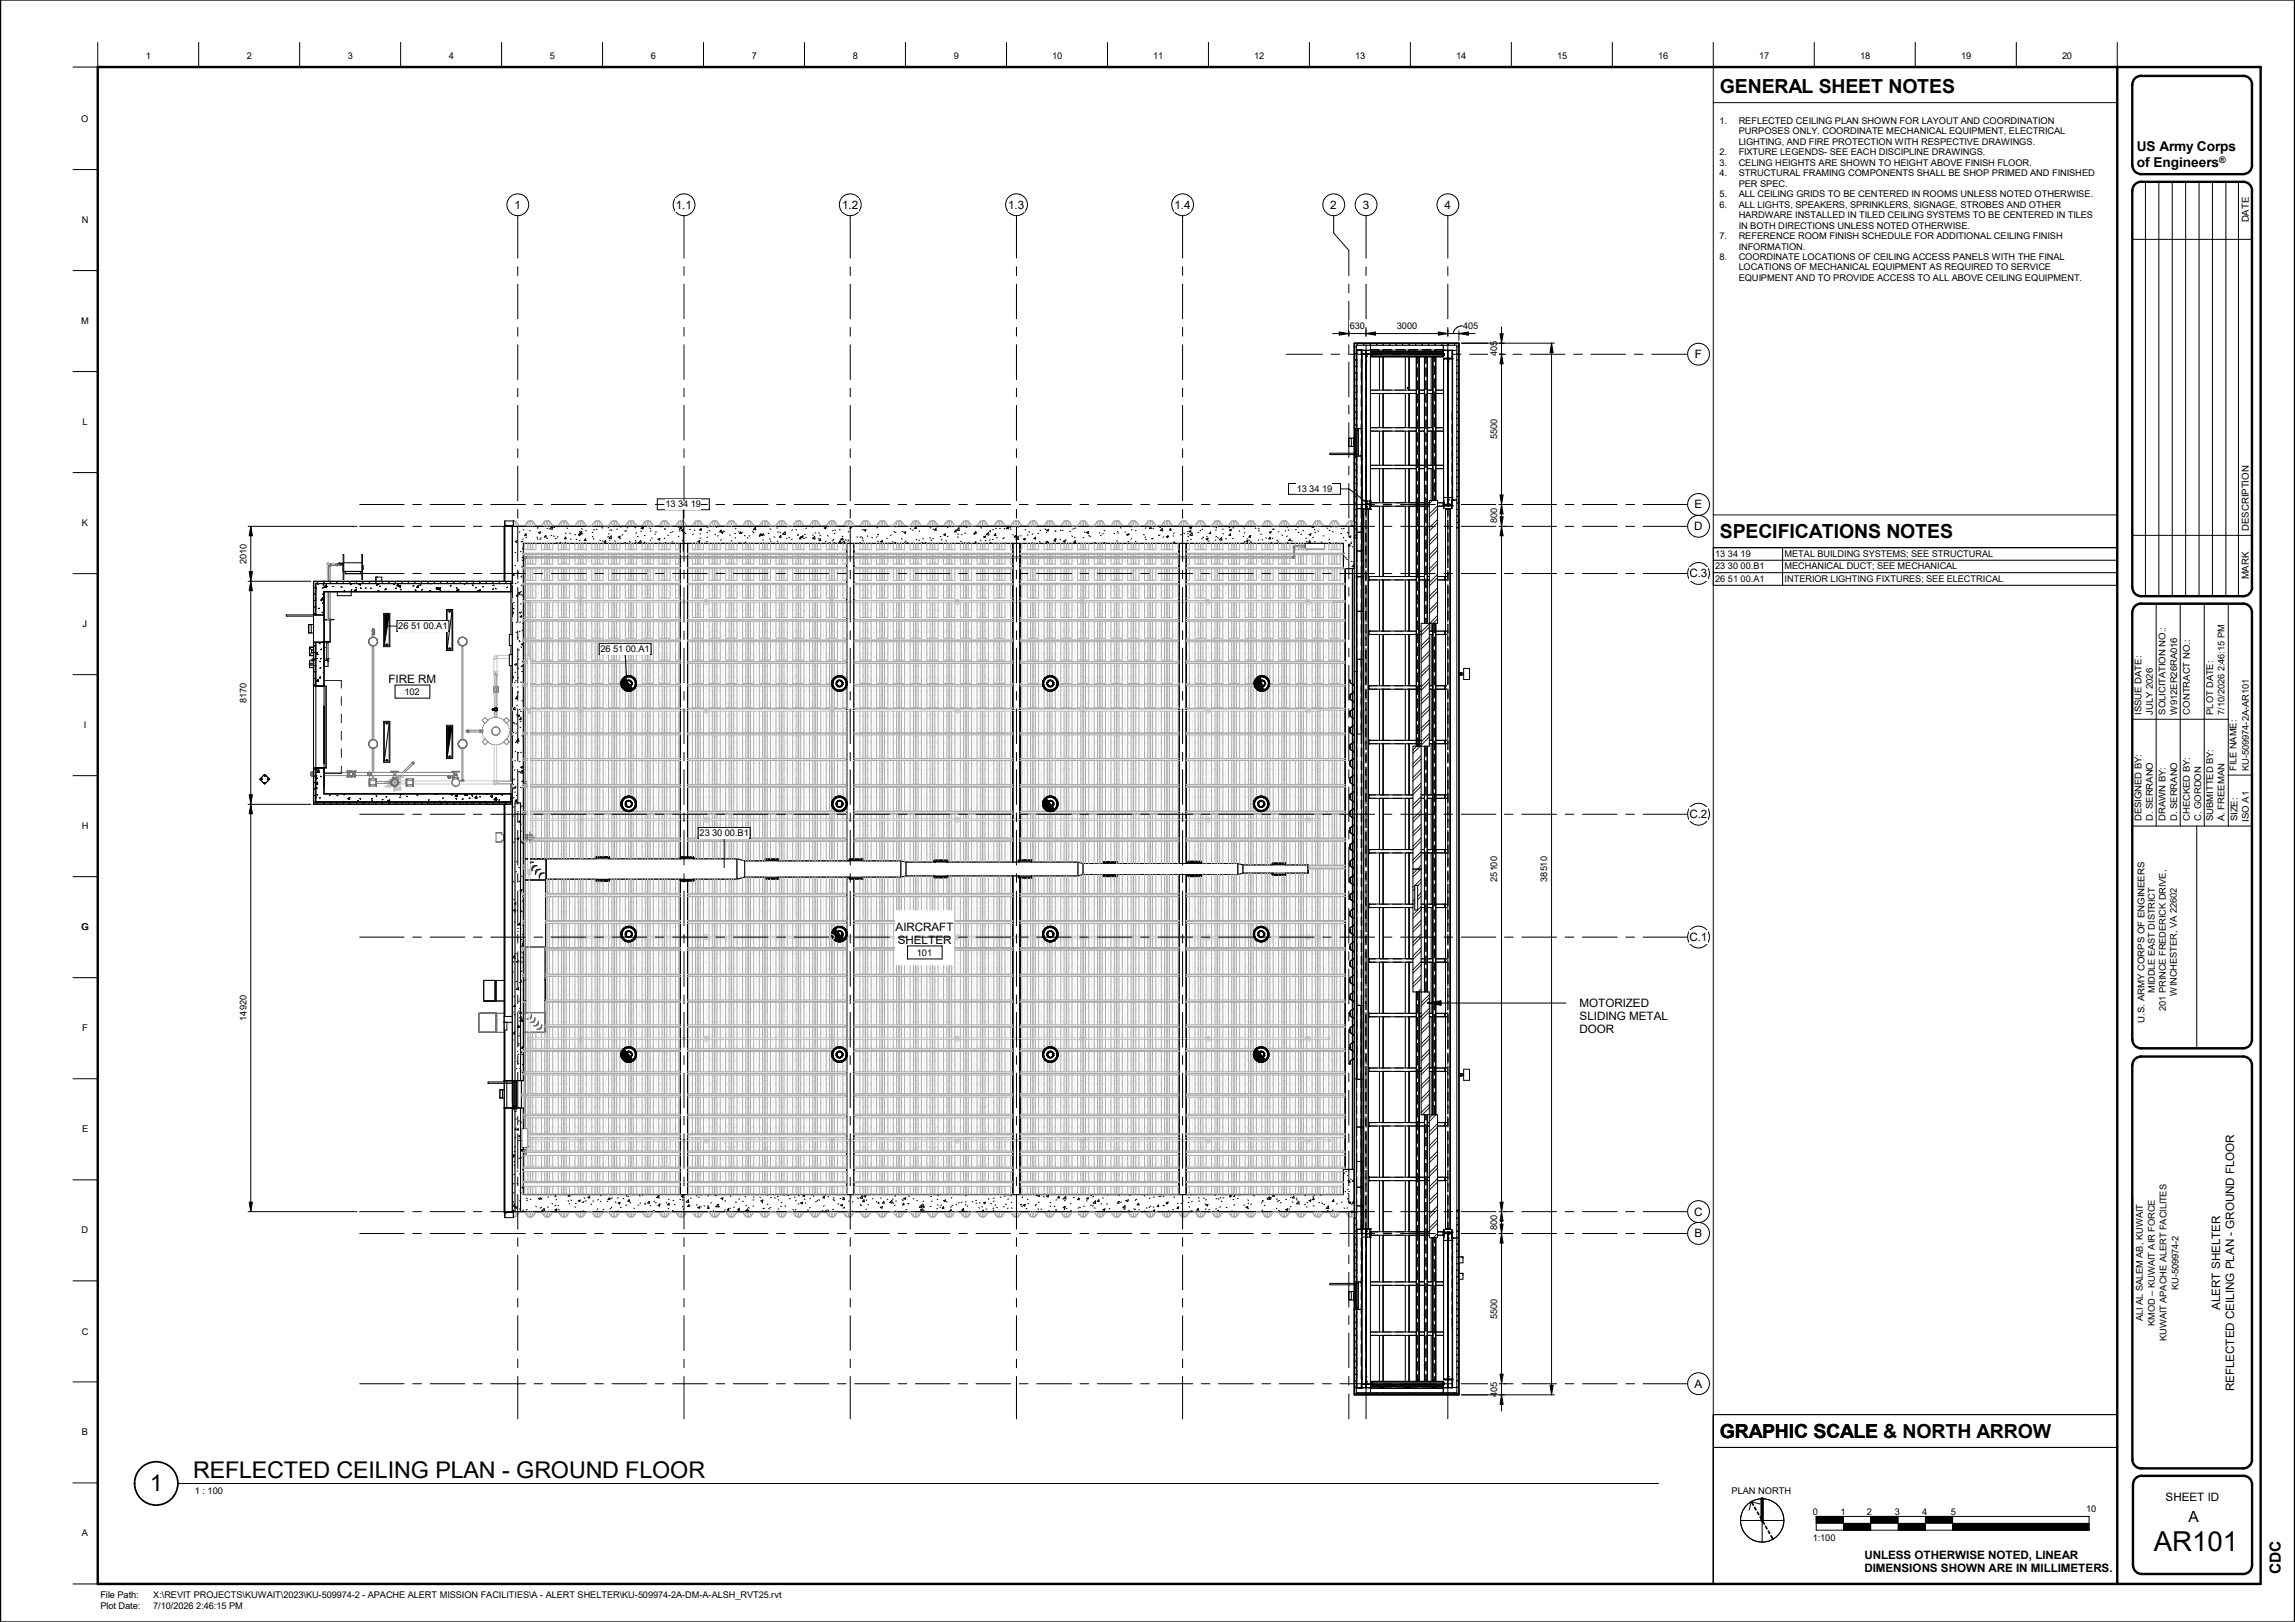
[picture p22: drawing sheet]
<svg xmlns="http://www.w3.org/2000/svg" width="841mm" height="594mm" viewBox="0 0 841 594" stroke-linecap="round" stroke-linejoin="round" font-family="sans-serif">
<defs><g id="words">
<text font-size="10.1" x="789.3" y="567.9">AR101</text>
<g font-size="8.5">
<text x="70.8" y="541.4">REFLECTED CEILING PLAN -</text>
<text x="189.2" y="541.4">GROUND FLOOR</text>
<text x="54.9" y="546.1">1</text>
</g>
<g font-size="7.1">
<text x="630.3" y="34.1">GENERAL SHEET NOTES</text>
<text x="630.3" y="197.1">SPECIFICATIONS NOTES</text>
<text x="630.3" y="526.7">GRAPHIC SCALE</text>
<text x="630.3" y="526.7">GRAPHIC SCALE &amp; NORTH ARROW</text>
</g>
<g font-size="5.6">
<text x="802" y="557.4">A</text>
<text x="835.9" y="576.7" transform="rotate(-90 835.9 576.7)">CDC</text>
</g>
<g font-size="5">
<text x="783.1" y="55.5">US Army Corps</text>
<text x="783.1" y="61.3">of Engineers</text>
</g>
<g font-size="4.3">
<text x="247.6" y="76.5">1.1</text>
<text x="308.6" y="76.5">1.2</text>
<text x="369.4" y="76.5">1.3</text>
<text x="430.4" y="76.5">1.4</text>
<text x="620.9" y="194.2">D</text>
<text x="620.9" y="445.2">C</text>
<text x="813.6" y="479.8" transform="rotate(-90 813.6 479.8)">ALERT SHELTER</text>
<text x="818.7" y="509.6" transform="rotate(-90 818.7 509.6)">REFLECTED CEILING PLAN - GROUND FLOOR</text>
</g>
<g font-size="4.2">
<text x="188.5" y="76.5">1</text>
<text x="487.5" y="76.5">2</text>
<text x="499.4" y="76.5">3</text>
<text x="529.3" y="76.5">4</text>
<text x="621.1" y="131.2">F</text>
<text x="620.9" y="186.2">E</text>
<text x="619.1" y="211.5">C.3</text>
<text x="142.4" y="250.1">FIRE RM</text>
<text x="619.1" y="299.7">C.2</text>
<text x="328.2" y="340.9">AIRCRAFT</text>
<text x="329" y="345.7">SHELTER</text>
<text x="619.1" y="344.7">C.1</text>
<text x="578.9" y="368.9">MOTORIZED</text>
<text x="578.9" y="373.6">SLIDING METAL</text>
<text x="578.9" y="378.4">DOOR</text>
<text x="620.9" y="453.2">B</text>
<text x="620.9" y="508.3">A</text>
<text x="793.6" y="549.7">SHEET ID</text>
<text x="683.2" y="570.8">UNLESS OTHERWISE NOTED, LINEAR</text>
<text x="683.2" y="575.8">DIMENSIONS SHOWN ARE IN MILLIMETERS.</text>
</g>
<g font-size="3.5">
<text x="824.1" y="81.4" transform="rotate(-90 824.1 81.4)">DATE</text>
<text x="824.1" y="194.4" transform="rotate(-90 824.1 194.4)">DESCRIPTION</text>
<text x="824.1" y="212.2" transform="rotate(-90 824.1 212.2)">MARK</text>
</g>
<g font-size="3.4">
<text x="53.5" y="21.5">1</text>
<text x="90.5" y="21.5">2</text>
<text x="127.5" y="21.5">3</text>
<text x="164.5" y="21.5">4</text>
<text x="201.5" y="21.5">5</text>
<text x="238.5" y="21.5">6</text>
<text x="275.5" y="21.5">7</text>
<text x="312.5" y="21.5">8</text>
<text x="349.5" y="21.5">9</text>
<text x="385.6" y="21.5">10</text>
<text x="422.6" y="21.5">11</text>
<text x="459.6" y="21.5">12</text>
<text x="496.6" y="21.5">13</text>
<text x="533.6" y="21.5">14</text>
<text x="570.6" y="21.5">15</text>
<text x="607.6" y="21.5">16</text>
<text x="644.6" y="21.5">17</text>
<text x="681.6" y="21.5">18</text>
<text x="718.6" y="21.5">19</text>
<text x="755.6" y="21.5">20</text>
<text x="29.8" y="44.6">O</text>
<text x="630.1" y="45.3">1.</text>
<text x="637.2" y="45.3">REFLECTED CEILING PLAN SHOWN FOR LAYOUT AND COORDINATION</text>
<text x="637.2" y="49.2">PURPOSES ONLY. COORDINATE MECHANICAL EQUIPMENT, ELECTRICAL</text>
<text x="637.2" y="53">LIGHTING, AND FIRE PROTECTION WITH RESPECTIVE DRAWINGS.</text>
<text x="630.1" y="56.9">2.</text>
<text x="637.2" y="56.9">FIXTURE LEGENDS-</text>
<text x="670.6" y="56.9">SEE EACH DISCIPLINE DRAWINGS.</text>
<text x="630.1" y="60.7">3.</text>
<text x="630.1" y="64.5">4.</text>
<text x="637.2" y="60.7">CELING HEIGHTS ARE SHOWN TO HEIGHT ABOVE FINISH FLOOR.</text>
<text x="637.2" y="64.5">STRUCTURAL FRAMING COMPONENTS SHALL BE SHOP PRIMED AND FINISHED</text>
<text x="637.2" y="68.4">PER SPEC.</text>
<text x="630.1" y="72.2">5.</text>
<text x="630.1" y="76">6.</text>
<text x="637.2" y="72.2">ALL CEILING GRIDS TO BE CENTERED IN ROOMS UNLESS NOTED OTHERWISE.</text>
<text x="637.2" y="76">ALL LIGHTS, SPEAKERS, SPRINKLERS, SIGNAGE, STROBES AND OTHER</text>
<text x="29.9" y="81.6">N</text>
<text x="637.2" y="79.9">HARDWARE INSTALLED IN TILED CEILING SYSTEMS TO BE CENTERED IN TILES</text>
<text x="637.2" y="83.7">IN BOTH DIRECTIONS UNLESS NOTED OTHERWISE.</text>
<text x="630.1" y="87.5">7.</text>
<text x="637.2" y="87.5">REFERENCE ROOM FINISH SCHEDULE FOR ADDITIONAL CEILING FINISH</text>
<text x="630.1" y="95.2">8.</text>
<text x="637.2" y="91.4">INFORMATION.</text>
<text x="637.2" y="95.2">COORDINATE LOCATIONS OF CEILING ACCESS PANELS WITH THE FINAL</text>
<text x="637.2" y="99.1">LOCATIONS OF MECHANICAL EQUIPMENT AS REQUIRED TO SERVICE</text>
<text x="637.2" y="102.9">EQUIPMENT AND TO PROVIDE ACCESS TO ALL ABOVE CEILING EQUIPMENT.</text>
<text x="29.8" y="118.6">M</text>
<text x="494.7" y="120.4">630</text>
<text x="511.9" y="120.4">3000</text>
<text x="536.2" y="120.4">405</text>
<text x="548.6" y="130.5" transform="rotate(-90 548.6 130.5)">405</text>
<text x="30.2" y="155.6">L</text>
<text x="548.6" y="161" transform="rotate(-90 548.6 161)">5500</text>
<text x="243.9" y="185.8">13 34 19</text>
<text x="475.2" y="180.2">13 34 19</text>
<text x="548.6" y="191.6" transform="rotate(-90 548.6 191.6)">800</text>
<text x="30" y="192.6">K</text>
<text x="628.6" y="204">13 34 19</text>
<text x="654" y="204">METAL BUILDING SYSTEMS; SEE STRUCTURAL</text>
<text x="90.3" y="206.5" transform="rotate(-90 90.3 206.5)">2010</text>
<text x="628.6" y="208.6">23 30 00.B1</text>
<text x="654" y="208.6">MECHANICAL DUCT; SEE MECHANICAL</text>
<text x="628.6" y="213.2">26 51 00.A1</text>
<text x="654" y="213.2">INTERIOR LIGHTING FIXTURES; SEE ELECTRICAL</text>
<text x="30.3" y="229.6">J</text>
<text x="146" y="230.5">26 51 00.A1</text>
<text x="220" y="238.9">26 51 00.A1</text>
<text x="90.3" y="257.4" transform="rotate(-90 90.3 257.4)">8170</text>
<text x="148.2" y="254.5">102</text>
<text x="784.8" y="261.7" transform="rotate(-90 784.8 261.7)">ISSUE DATE:</text>
<text x="788.9" y="261.7" transform="rotate(-90 788.9 261.7)">JULY 2026</text>
<text x="793.6" y="261.7" transform="rotate(-90 793.6 261.7)">SOLICITATION NO.:</text>
<text x="797.8" y="261.7" transform="rotate(-90 797.8 261.7)">W912ER26RA016</text>
<text x="802.4" y="261.7" transform="rotate(-90 802.4 261.7)">CONTRACT NO.:</text>
<text x="811.1" y="261.7" transform="rotate(-90 811.1 261.7)">PLOT DATE:</text>
<text x="815.2" y="261.7" transform="rotate(-90 815.2 261.7)">7/10/2026 2:46:15 PM</text>
<text x="30.7" y="266.6">I</text>
<text x="819.6" y="282.3" transform="rotate(-90 819.6 282.3)">FILE NAME:</text>
<text x="824.1" y="282.3" transform="rotate(-90 824.1 282.3)">KU-509974-2A-AR101</text>
<text x="29.9" y="303.6">H</text>
<text x="784.8" y="300.8" transform="rotate(-90 784.8 300.8)">DESIGNED BY:</text>
<text x="788.9" y="300.8" transform="rotate(-90 788.9 300.8)">D. SERRANO</text>
<text x="793.6" y="300.8" transform="rotate(-90 793.6 300.8)">DRAWN BY:</text>
<text x="797.8" y="300.8" transform="rotate(-90 797.8 300.8)">D. SERRANO</text>
<text x="802.4" y="300.8" transform="rotate(-90 802.4 300.8)">CHECKED BY:</text>
<text x="806.6" y="300.8" transform="rotate(-90 806.6 300.8)">C. GORDON</text>
<text x="811.1" y="300.8" transform="rotate(-90 811.1 300.8)">SUBMITTED BY:</text>
<text x="815.2" y="300.8" transform="rotate(-90 815.2 300.8)">A. FREEMAN</text>
<text x="820" y="300.8" transform="rotate(-90 820 300.8)">SIZE:</text>
<text x="824.1" y="300.9" transform="rotate(-90 824.1 300.9)">ISO A1</text>
<text x="256.4" y="306.2">23 30 00.B1</text>
<text x="548.6" y="322.9" transform="rotate(-90 548.6 322.9)">25100</text>
<text x="567" y="322.9" transform="rotate(-90 567 322.9)">38510</text>
<text x="29.8" y="340.6">G</text>
<text x="336" y="350">101</text>
<text x="789.7" y="363.8" transform="rotate(-90 789.7 363.8)">MIDDLE EAST DISTRICT</text>
<text x="797.7" y="364.6" transform="rotate(-90 797.7 364.6)">WINCHESTER, VA 22602</text>
<text x="793.7" y="370.2" transform="rotate(-90 793.7 370.2)">201 PRINCE FREDERICK DRIVE,</text>
<text x="30.1" y="377.6">F</text>
<text x="90.3" y="373.8" transform="rotate(-90 90.3 373.8)">14920</text>
<text x="785.8" y="374.5" transform="rotate(-90 785.8 374.5)">U.S. ARMY CORPS OF ENGINEERS</text>
<text x="30.1" y="414.7">E</text>
<text x="29.9" y="451.7">D</text>
<text x="548.6" y="450.6" transform="rotate(-90 548.6 450.6)">800</text>
<text x="798.3" y="472.5" transform="rotate(-90 798.3 472.5)">KU-509974-2</text>
<text x="548.6" y="483" transform="rotate(-90 548.6 483)">5500</text>
<text x="785.2" y="483.9" transform="rotate(-90 785.2 483.9)">ALI AL SALEM AB, KUWAIT</text>
<text x="789.7" y="485.6" transform="rotate(-90 789.7 485.6)">KMOD – KUWAIT AIR FORCE</text>
<text x="29.9" y="488.8">C</text>
<text x="794" y="491.3" transform="rotate(-90 794 491.3)">KUWAIT APACHE ALERT FACILITES</text>
<text x="548.6" y="511.6" transform="rotate(-90 548.6 511.6)">405</text>
<text x="30" y="525.7">B</text>
<text x="71.5" y="547.2">1 : 100</text>
<text x="634.6" y="547.1">PLAN NORTH</text>
<text x="664.3" y="554.9">0</text>
<text x="674.5" y="554.9">1</text>
<text x="684.1" y="554.9">2</text>
<text x="694.4" y="554.9">3</text>
<text x="704.4" y="554.9">4</text>
<text x="714.9" y="554.9">5</text>
<text x="764.5" y="553.6">10</text>
<text x="30" y="562.7">A</text>
<text x="664.3" y="564.5">1:100</text>
<text x="36.8" y="585.4">File Path:</text>
<text x="56.1" y="585.4">X:\REVIT PROJECTS\KUWAIT\2023\KU-509974-2 - APACHE ALERT MISSION FACILITIES\A - ALERT SHELTER\KU-509974-2A-DM-A-ALSH_RVT25.rvt</text>
<text x="36.8" y="589.5">Plot Date:</text>
<text x="56.1" y="589.5">7/10/2026 2:46:15 PM</text>
</g>
<text font-size="3.3" x="813.3" y="59.8">®</text>
</g></defs>
<path d="M140.8 225.2h1.8v11.1h-1.8zM227.8 248.2h4.2v4.7h-4.2zM459.8 247.8h3.3v5.1h-3.3zM163.9 266.1h1.8v11.2h-1.8zM382.3 292.4h4.2v4.7h-4.2zM305 340.1h4.3v4.7h-4.3zM227.8 384.2h4.2v4.6h-4.2zM459.5 384.2h4.3v4.6h-4.3z" fill="#000"/>
<g fill="none" stroke="#000" stroke-width=".37">
<path d="M497 128.2h5.1l-1.5 .3 .1 55.9M497.2 128.2v28.8M498.8 128.2v1.7M498.8 131.5v3.2M498.8 136.3v3.1M499 128.2h.1M499 133.1h.1M499.1 129.6h.1M499.1 128.2l-.1 380.1M499.1 128.4h1.4v2.1h.2M499.1 129.6h29.9M499.1 129.6l1.4 .1"/>
<path d="M499.2 129.6h.1M500.4 129.6h.1M500.5 129.6h.1M500.5 130.5h.1M500.6 131.3h.1M500.6 129.5v55.2M500.6 132.3h.1M500.6 131l.1 .1M500.6 132.3l.1 52.4M500.7 130.5h.1M500.8 130.5h.1M500.8 129.6v.9"/>
<path d="M500.8 129.6h1.4M500.8 130.5h-.1M500.8 129.6h.1M502.1 129.6h.1M502.2 129.9h.1M502.2 129.6h.1M502.2 129.8v.1M502.2 129.9v.1M502.2 129.5h.1M502.2 130h26.8M502.2 130h.1M502.2 128.2h.1"/>
<path d="M502.2 128.2h26.7M502.2 126.5v1.7M502.2 128h3M502.5 130h.1M502.5 129.9h.1M502.5 129.6h.1M502.5 129.5v.5M502.6 129.6h.1M502.6 129.9h.1M502.6 129.5v.5M505.5 128.2v.7M505.5 130.6v12.3"/>
<path d="M506.9 128.2v.7M506.9 130.6v12.3M506.9 128h3.1M511.6 128h3.2M515 128.2v.7M515 130.6v12.3M516.3 128.2v.7M516.3 130.6v12.3M516.4 128h3.2M519.5 130.8v2.3M519.5 134.7v3.2M519.5 139.5v3.2"/>
<path d="M521.1 128h3.2M522.5 130.8v2.3M522.5 134.7v3.2M522.5 139.5v3.2M522.6 130.8v2.3M522.6 134.7v3.2M522.6 139.5v3.2M524.5 128.2v.7M524.5 130.6v12.3M525.6 130.8v1.6M525.6 134v3.2M525.6 138.8v3.1"/>
<path d="M525.8 128.2v.7M525.8 130.6v.2M525.9 128h3M528.6 129.9h.1M528.6 129.6h.1M528.6 130h.1M528.6 129.5v.5M528.9 129.5h.1M528.9 130h.1M528.9 128.2h.1M528.9 129.6v-.7h-26.7v57.6M528.9 126.5v1.7"/>
<path d="M528.9 130v.6h-26.7M529 129.5h.1M529 130h.1M529 129.5v.5M529 129.9h.1M529 131.4h.1M529 131.4v53.9M529 129.9l-.1 .1M529 131.4h3.1M529 131.4l1.4 .1M529.1 131.4h.1M530.4 131.5h.1"/>
<path d="M530.4 132.3h.1M530.4 131.5l.1 .9h.2v-.9M530.5 132.4h.1M530.5 131.4v53.3M530.6 131.4v53.3M530.7 132.3h.1M530.7 131.5h.1M530.8 131.4v.1M532.1 131.3h-3.1l1.5-.3v-2.6l-1.5-.2h3.1v58.1l-.3-1.5-2.5 .1-.3 1.4v-3l.3 1.4h2.6l.2-1.4M532.1 128.4l-1.5 .1 .1 2.6 1.4 .1M532.1 128.4h.1M532.1 131.4h.1"/>
<path d="M532.1 128.4h1.8M532.1 131.4l-1.4 .1M532.3 128.4v54.7M496.3 157h2.7M496.4 157.5h.5v9h-9.5v-.5h9M496.9 157.7h.3M497.8 157v10M497.8 157.5h-.6v9h.6M498.8 141v3.2M498.8 145.8v3.2M498.8 150.5v3.2M498.8 155.3v3.5"/>
<path d="M499 157h.1M499 157.6v25.7l.2 1.4h2.6M502.2 157.9h2.8M502.2 157.9h16.8M502.2 144.1h16.8M505.5 144.1v12.5M505.5 157.9v12.5M506.6 157.9h3.2M506.9 144.1v12.5M506.9 157.9v12.5M511.4 157.9h3.2M515 144.1v12.5"/>
<path d="M515 157.9v12.5M515.7 141.9v.3M516.2 157.9h2.8M516.3 144.1v12.5M516.3 157.9v12.5M519 156.6l-16.8 .1M519 142.9h-16.8M519.5 144.3v3.1M519.5 149.1v3.1M519.5 153.8v3.2M519.5 158.6v3.2M520.1 156.6h1.9"/>
<path d="M520.1 157.9h1.9M520.1 142.9h1.9M520.1 144.1h1.9M522.5 144.3v3.1M522.5 149.1v3.1M522.5 153.8v3.2M522.5 158.6v3.2M522.6 144.3v3.1M522.6 149.1v3.1M522.6 153.8v3.2M522.6 158.6v3.2M523.1 156.6h2"/>
<path d="M523.1 157.9h2M523.1 142.9h2M523.1 144.1h2M524.5 144.1v12.5M524.5 157.9v12.5M525.6 143.6v3.1M525.6 148.3v3.2M525.6 153.1v3.2M525.6 157.8v3.2M526.1 156.6h2.9M526.1 157.9h2.9M526.1 142.9h2.9"/>
<path d="M526.1 144.1h2.9M494.2 160.4h1.9v3.1h-1.9zM494.3 160.6h.9v2.9h-.9zM496.3 167h2.7M496.9 166.2h.3M497.2 167v231.5M498.8 160.4v3.2M498.8 165.2v3.5M498.8 170.3v3.2M498.8 175v3.2M498.8 179.8v3.2M499 167h.1"/>
<path d="M502.2 171.6h2.8M502.2 171.7h16.8M505.5 171.7v12.4M506.6 171.6h3.2M506.9 171.7v12.4M511.4 171.6h3.2M515 171.7v12.4M516.2 171.6h2.8M516.3 171.7v12.4M519 170.4h-16.8M519.5 163.3v3.2M519.5 168.1v3.2"/>
<path d="M519.5 172.8v3.2M519.5 177.6v3.2M520.1 170.4h1.9M520.1 171.6h1.9M520.1 171.7h1.9M522.5 163.3v3.2M522.5 168.1v3.2M522.5 172.8v3.2M522.5 177.6v3.2M522.6 163.3v3.2M522.6 168.1v3.2M522.6 172.8v3.2"/>
<path d="M522.6 177.6v3.2M523.1 170.4h2M523.1 171.6h2M523.1 171.7h2M524.5 171.7v11.6M525.6 162.6v3.2M525.6 167.3v3.2M525.6 172.1v3.2M525.6 176.9v3.1M526.1 170.4h2.9M526.1 171.6h2.9M526.1 171.7h2.9"/>
<path d="M185 192.8v-2h3.1v2M185 192.4h.7v.4M185 192.8v20.1M185.7 192.5h2.4M187.7 195.2h.3M187.8 198.8l-.1 .1M188.8 198.3l.7-.3-.2 .7zM190.5 194.9h-.3M191 198.3l.2 .2M191.6 192.8l.1 .1M191.7 198.3l-.3 .1M191.8 197.4l-.2 .2"/>
<path d="M191.9 194l-.2 .2M192.7 196.7l.3 .2M192.7 195.5l.2 .6-.7-.1zM194.4 194.4h-.3M196.8 192.9l.3 .2M196.9 197.3l.2 .2M197 196.7l-.2 .1M197.1 193.3l-.2 .2M197.4 195.1l.6-.3-.1 .6zM198.1 197.5h-.3M198.1 196.9l.3 .2M200 196.1l.2 .6h-.7z"/>
<path d="M200.7 197.1l-.4 .1M200.8 193.5h-.4M202.1 192.8h-.1M202.2 196l-.3 .2M202.3 192.9l.1 1-.9-.2zM202.3 193.2l.3 .1M202.8 196.3l.3 .2M203.3 193.2h-.3M203.5 197.2l.3 .2M203.7 199h.4M204.5 196.6l-.3 .1M205.2 198.5l.3 .2"/>
<path d="M207.3 196.7l.1 .7-.6-.1zM207.3 198.6l-.2 .2M207.4 195.2l-.2 .3M207.7 193.4l.3 .1M208.7 195.2l.3 .3M209 197.4l.3 .2M210.9 195.8l-.3 .1M211.2 197.5l.2 .2M212 195.9l.6-.3-.1 .6zM212.3 195.4l.8-.8 .1 .9zM212.6 197.9l-.3 .2M212.7 194.5l-.3 .2"/>
<path d="M213.1 193.6l.3 .2M213.5 195.5h-.4M214.4 197.7l.3 .1M214.6 197.4l.1 .6h-.6zM214.6 199h-.3M214.7 194.2l.2 .3M217.1 196.5l.2 .2M217.3 195h-.3M217.7 197.3l-.3 .2M217.8 193.9l-.2 .2M218.6 193.8l.2 .2M219.8 197.9l.3 .1"/>
<path d="M220.6 193.2l.3 .3M220.8 192.8h.2M221.1 198.1l-.4 .1M221.9 198l.1 .6h-.6zM222 192.8l.1 .1M223 196.5l-.3 .2M223 195.5l.3 .2M223.1 193.1l-.3 .2M223.6 197.8h-.3M223.7 194.1l-.3 .1M224 196.3l.1 .9-.9-.1zM224 194.1l.2 .2"/>
<path d="M225.2 198.1l.3 .2M226.3 193.8h-.4M226.6 196.7l.6-.3-.2 .6zM226.9 199h.1M227.2 192.9l.3 .2M227.5 197.3h-.4M228.2 195.8l-.3 .2M228.9 199l.3-.4v.4M228.9 194.4l.3 .2M229.4 194.3l.3 .2M230.1 193.3h-.3M230.7 198.3l.2 .2"/>
<path d="M232.7 193.2l.3 .1M232.8 198l.3 .2M233.2 198.5l-.3 .2M233.3 195.2l-.3 .2M233.9 196.5h-.3M234.8 198l.1 .9-.9-.1zM234.8 194.5l.3 .2M234.9 193.4l.2 .2M235.1 193.4l.7-.3-.2 .7zM236.1 198.5l.2 .3M236.4 196.1l-.3 .1M238.1 193.4l.3 .2"/>
<path d="M238.5 197.8l-.3 .2M238.6 194.4l-.3 .2M238.8 197l.2 .2M240.2 194.8l.3 .1M240.3 195.6l-.4 .1M241.1 197.5l.8-.3-.3 .6zM241.5 198.8l.3 .2M241.9 192.8h.5M243.5 193.6l.3 .2M243.7 197.1l-.3 .2M243.8 193.7l-.3 .2M244 198.8h-.3"/>
<path d="M244.7 196l.2 .2M245.7 195l.3 .2M246.5 198.4l-.3 .1M246.7 194.8h-.4M246.9 199h.1M248.8 196.4l-.3 .2M248.9 193l-.2 .2M249 193.8l.2 .2M249.2 194.4l-.3 .1M249.3 199v4.9M249.6 192.9l.2 .6h-.7zM249.7 194.2l.7-.3-.2 .7z"/>
<path d="M250.4 197.9l-.3 .1M250.6 194.9l.3 .3M251.1 195.2l.3 .2M252 199v4.9M253.1 193.9l-.4 .1M254 199h.1M254.1 195.6l-.3 .2M254.4 194.1l.3 .2M255.7 198.3l.8-.3-.3 .6zM256.5 195.5l.3 .1M256.5 193.9l.3 .2M256.8 197.1h-.3"/>
<path d="M256.9 193.5l.1 .7-.6-.1zM259.2 198.3l-.3 .2M259.3 194.9l-.3 .2M259.4 196.8h-.4M259.5 193.1h-.3M259.8 194.3l.3 .2M261.7 192.8h.1M262 195.7l.2 .1M262 199h.1M262.5 192.9l.2 .2M263.2 196.3h-.3M264.2 194.2l.1 .6h-.6z"/>
<path d="M264.3 195l.7-.2-.2 .6zM264.3 197.7l-.3 .2M264.4 194.3l-.2 .2M265.2 194.5l.3 .2M267.4 195.9l.2 .2M268 198l.2 .2M269.6 196.9l-.3 .2M269.6 195.4l-.3 .1M269.7 193.5l-.2 .2M270.6 199h.4M270.6 194.8l.3 .1M271.5 194.8l.1 .7-.6-.1z"/>
<path d="M272.2 195.1h-.4M272.8 196.1l.3 .2M273.3 198.5l-.3 .1M273.9 196.9l.3 .2M274.8 196.2l-.3 .2M274.9 192.8l-.2 .2M276 194.6h-.3M276.1 195l.3 .2M276.9 193.1v1l-.8-.2zM278.2 196.3l.3 .3M278.8 195.5l.1 .6-.6-.1zM278.9 195.8l.7-.2-.2 .6z"/>
<path d="M279.8 197.7l-.4 .1M279.8 198.9l-.1 .1M279.8 195.9l.3 .2M280 195.5l-.3 .2M281.5 195.2l.3 .2M282.3 198.2l.2 .2M282.3 197.4h-.3M282.4 193.7l-.3 .1M283.6 196.6l.3 .2M285 193.4h-.4M285.1 198.2l-.3 .1M285.2 194.8l-.3 .2"/>
<path d="M285.7 194.9l.3 .2M286.1 196.1l.1 .6h-.6zM286.2 196.9h-.4M286.9 195.5l.3 .1M287.7 194.8l.1 .9-.9-.1zM287.7 192.8h.3M288.2 197.1l.2 .3M288.8 192.9h-.3M289.1 196.8l.2 .2M290.3 197.4l-.3 .3M290.4 194.1l-.2 .2M291.7 193.9l.2 .2"/>
<path d="M292.4 195.7l.2 .2M292.6 196l-.4 .1M293.4 196.7l.1 .7-.6-.1zM293.5 196.6l.7-.2-.2 .6zM294.1 196.1l.2 .2M294.5 197.1l.3 .1M295.1 195.7h-.3M295.4 196.8l-.2 .2M295.6 193.4l-.3 .2M297.6 192.9l.3 .2M297.8 195.9l.3 .2M298.5 196.5l.2 .9-1-.1z"/>
<path d="M299 195.2h-.4M299.9 197.3l.3 .1M300 195.1l.3 .2M300.7 197.4l.1 .6h-.7zM300.7 192.8h-.1M300.7 196l-.3 .2M302.7 193.1l-.7 .3 .6 .3 .2-.6M302.7 198.3l-.3 .1M303.2 196.1l.3 .2M303.9 198.7l.3 .2M305.3 198l-.4 .1M305.4 197.5l.2 .2"/>
<path d="M305.4 194.4h-.3M305.8 198.7l-.2 .2M305.9 195.3l-.2 .2M305.9 194.1l.3 .2M307.9 198l.2 .7-.7-.1zM307.9 194l-.3 .1M308.1 197.5l.7-.3-.2 .6zM308.6 196.4l.3 .2M308.9 199h-.3l.8-.8 .1 .8M309.1 197.5l-.3 .1M309.8 197.7l.3 .2M310.3 199v4.9"/>
<path d="M310.8 197.7l.2 .2M310.9 198l-.2 .2M311.1 194.6l-.3 .3M311.8 193.5h-.4M311.9 193.1l.2 .2M312.9 199v4.9M314 196.6l.3 .2M314.9 199l.3-.3 .1 .3M315.5 196.7h-.3M315.8 196.6l.2 .2M316.2 198l.3 .2M316.2 197.3l-.2 .2"/>
<path d="M316.4 193.9l-.3 .2M316.7 194.2l.6-.3-.1 .6zM318.1 196.3l-.4 .1M319.4 196.8l.3 .2M321.4 196.6l-.2 .2M321.6 193.2l-.3 .2M321.6 198.2l.3 .2M321.7 195.6l.2 .2-.3 .1M322.7 198.3l.7-.3-.2 .6zM324.9 197.1l.3 .1M325.7 199h-.3M326.6 195.9l-.3 .2"/>
<path d="M327 198.4l.3 .2M327.6 194.6l.3 .2M328 192.8h.5M328.2 198.7h-.3M328.3 195h-.3M330.3 197.3l.3 .2M330.9 194.6l-.4 .1M331.3 195l.6-.3-.1 .7zM331.7 198.5l-.2 .2M331.9 195.2l-.3 .2M332.1 198.2h-.4M332.4 198.7l.3 .1"/>
<path d="M333.5 193.5l.3 .3M334.7 194.1l-.3 .1M335.7 192.9l.1 .6h-.6zM335.7 197.5l.3 .2M336.9 197.8l-.2 .2M337.1 194.4l-.3 .2M337.5 199l.5-.2-.1 .2M337.9 198.9l.2 .1M338.5 197.3l-.4 .1M339 198.6l.3 .2M339.7 192.8h.1M341 197h-.3"/>
<path d="M341.1 193.3h-.3M341.2 197.7l.3 .2M342.1 197.1l-.3 .3M342.2 193.8l-.3 .2M343 193.5l.1 .7-.6-.1zM343.7 193h-.3M344.8 196.5h-.3M345 197.6l.2 .2M345.9 195.8l.6-.3-.2 .7zM346.6 198l.3 .2M347.3 196.4l-.2 .2M347.5 193l-.3 .2"/>
<path d="M348.6 192.8l.2 .2M350.3 194.2l.1 .6h-.6zM350.9 196.6l.3 .2M351.3 195.6l-.4 .1M351.4 193.3l.1 1-.9-.2zM352 198.2l.3 .2M352.6 195.7l-.3 .2M353.4 198.8l.2 .2M353.8 195.3h-.3M354 193l.3 .2M354.7 192.8h.2M355 198.8h-.3"/>
<path d="M356.8 195.6l.3 .2M357.4 198.4l.3 .2M357.5 194.8l.2 .7-.7-.1zM357.6 198.4l-.3 .2M357.7 194.8h-.4M357.7 195l-.3 .2M359.3 197.8l.2 .2M359.4 193.3l.3 .1M360.4 196.6l.7-.3-.2 .7zM361.4 198h-.3M362.2 195l.2 1-.9-.2zM362.8 194.6l.2 .2"/>
<path d="M362.8 197.7l-.2 .2M362.8 198.7l.3 .1M363 194.3l-.3 .2M363.9 197.6l-.3 .1M364.1 193.9l-.3 .1M364.8 195.5l.2 .6-.7-.1zM364.8 193.5l.3 .1M365.2 196.8l.2 .2M366.6 193.6h-.3M367.8 197.1h-.3M368.1 196.9l-.3 .2M368.2 193.5l-.3 .3"/>
<path d="M368.3 198.9l.2 .1M368.7 193.5l.2 .3M369 193.3l.7-.2-.2 .6zM370.2 193.7l.3 .2M370.5 193.1h-.3M371.1 195.7l.2 .3M371.1 199v4.9M372.1 196.1l.1 .7-.6-.1zM373.1 196.6l.1 1-.9-.1zM373.2 196.3l-.2 .2M373.3 192.9l-.3 .2M373.8 199v4.9"/>
<path d="M374.2 196.3h-.3M375 197.4l.8-.2-.3 .6zM375.7 193.9l.3 .2M376.8 195.9l-.4 .1M377 194.7l.3 .3M378.4 198.9l-.2 .1M378.5 195.5l-.3 .2M379.4 196.8l.1 .6-.6-.1zM380.6 195.4l-.3 .1M380.9 198.3l.3 .2M381.1 194.1l.3 .3M382.9 193.7l.3 .3"/>
<path d="M383.3 199l.7-.7v.7M383.6 194.2l.7-.3-.2 .6zM383.6 198.2l-.3 .2M383.7 194.8l-.3 .2M384.3 198.6h-.3M386.5 194.4l.3 .2M386.7 197.4l.1 .6h-.6zM386.8 197.3l.3 .2M386.9 198.2l-.4 .1M387 194.6h-.3M388.7 197.5l-.2 .2M388.8 194.1l-.2 .3"/>
<path d="M389 192.8l.1 .2M389.6 194.2l-.3 .1M389.6 198.2l.8-.2-.3 .6zM390.7 197.7l-.3 .1M392 194.6l.3 .2M392.8 196.3l.2 .2M393.4 193.7l-.3 .1M394 198l.1 .7-.6-.1zM394 196.8l-.3 .2M394.1 193.4l-.3 .2M397.2 196.9h-.4M397.4 194.9l.3 .1"/>
<path d="M398.2 195l.7-.3-.2 .6zM398.7 195.2l.2 .3M399.2 192.8l-.1 .1M399.2 196l-.3 .3M399.7 196.6h-.3M399.8 192.9h-.3M401 199l.3-.3v.3M402.8 195.1l.3 .1M403.6 196l-.4 .1M404.2 198.8l-.3 .2M404.3 195.4l-.2 .2M404.4 199l.6-.2-.1 .2"/>
<path d="M404.6 194.2l.3 .2M408.2 195.3l.3 .2M409.5 198l-.3 .2M409.6 194.6l-.2 .3M409.8 198.9h-.3M410 195.2h-.3M410.5 193.2l.3 .2M412.5 194.9h-.3M412.8 195.8l.7-.3-.2 .6zM413.6 195.5l.3 .2M413.7 198.4h-.4M414 192.8h.5"/>
<path d="M414.7 197.3l-.3 .2M414.8 193.9l-.2 .2M415.2 192.8h.1M416.1 198.2l.2 .3M416.3 194.4h-.2M419.1 195.7l.3 .3M419.8 196.7l-.2 .2M419.9 193.3l-.2 .2M420.1 197.5l-.3 .1M421.7 192.8h.2M421.7 192.9l.2 .6h-.7zM422 197.2l.2 .3"/>
<path d="M422.7 197.2h-.4M422.8 193.5h-.4M425.1 195.9l-.6 .1M425.3 193.2h-.3M426 193.5l.1 .9-.9-.1zM426.5 196.7h-.3M427.4 196.6l.7-.3-.2 .6zM427.9 196.2l.3 .3M429 193.5l.1 .7-.6-.1zM429.9 196.2l.3 .2M430.2 198.6l-.3 .2M430.3 195.2l-.2 .2"/>
<path d="M430.4 198.5l.2 .2M432.1 199v4.9M432.9 195.8l-.3 .1M433.8 195.2l.3 .3M434.7 199v4.9M435.4 197.9l-.3 .2M435.4 196.5l.3 .1M435.5 194.5l-.3 .2M435.5 195.5h-.4M435.9 193.3l.7-.2-.1 .6zM436.3 194.2l.1 .7-.6-.1zM436.3 197.4l.2 .3"/>
<path d="M436.5 199h.1M436.8 195.2l.1 .9-.9-.1zM439.3 195h-.3M439.7 192.8h.1M439.8 194.2l.2 .2M440.6 197.1l-.2 .3M440.7 193.8l-.2 .2M440.8 196.7l.3 .1M442 197.4l.7-.3-.2 .7zM442.2 196.4l.2 .2M443.1 198.2h-.4M443.6 194.9l.1 .6-.6-.1z"/>
<path d="M444.9 192.9l.3 .1M445.6 197.8l-.3 .1M445.7 193.2l.2 .2M445.7 194.1l-.3 .1M445.9 196.5l-.3 .1M445.9 193.1l-.2 .2M446.2 196.9l.3 .2M447.7 196.8l.1 1-.9-.1zM448.1 195.4l.3 .2M448.3 193.8h-.4M449.5 197.3l-.4 .1M450.4 193.1l.2 .2"/>
<path d="M450.6 194.1l.6-.2-.1 .6zM450.9 195.5l.1 .6-.6-.1zM451 195.8l-.3 .2M451.6 197.1l.3 .2M452 199h.1M452.1 193.3h-.3M454.1 194.4l.2 .2M455.8 193.3l.3 .2M455.8 196.5h-.3M456.1 198.4l-.3 .2M456.2 195l-.2 .2M456.6 198.2l.7-.2-.2 .6z"/>
<path d="M457 197.4l.3 .1M457.9 198l.3 .2M458 199l.5-.5 .1 .5M458.2 196.1l.1 .7-.6-.1zM458.4 196.1l-.3 .1M460 193.4l.2 .2M461.2 193.5l.3 .3M461.3 197.7l-.2 .2M461.5 194.3l-.3 .2M462.2 195.6l-.3 .1M462.5 197.6l.2 .2M463.8 196.9l.3 .2"/>
<path d="M465.2 194.9l.6-.2-.2 .6zM465.5 196.8l.1 .6h-.7zM466 198.8h-.3M466.5 197.1l-.3 .2M466.6 193.7l-.3 .2M466.6 193.8l.3 .2M467.9 197.8l.3 .2M468.5 198.5h-.3M468.7 194.8h-.4M469.8 195.9l.2 .2M470.1 192.8h.1M471.2 194.4l-.3 .1"/>
<path d="M471.3 199l.6-.2-.1 .2M471.8 196.3l-.3 .2M471.9 192.9l-.3 .2M472.1 194l.3 .2M472.4 198h-.3M472.7 197.4l.2 .6h-.6zM473.3 198l.3 .2M475.1 193.9l-.4 .1M475.4 192.9l.2 .2M475.7 194.9l.3 .2M476.8 199h.1M477 195.6l-.3 .2"/>
<path d="M477.5 194.3l.3 .1M478.7 198.3l.3 .2M478.8 197.1h-.3M479.7 195.8l.7-.3-.2 .6zM480 198l.1 .7-.5-.1zM480.8 193.1l.2 .2M481.4 196.8h-.4M481.5 193.1h-.3M481.6 193.9l.3 .2M482 198.3l-.3 .2M482.1 194.9l-.3 .2M482.9 194.5l.3 .1"/>
<path d="M483.7 192.8h.3M484.2 198.5l.3 .2M485.2 196.3h-.3M486.2 193.3l.3 .2M487 199l.3-.3 .1 .3M487.1 198.9l.2 .1M487.3 197.5l-.3 .2M487.4 194.2l-.3 .2M487.6 192.9l.2 .2M488.3 194.7l.3 .2M488.7 192.8h.1M488.9 192.8h.9"/>
<path d="M489.6 198.8l.3 .1M491.6 195.4l-.3 .1M491.6 193.6l.3 .2M492.5 196.8l-.3 .2M492.6 193.5l-.3 .1M493.1 197.9l.2 .2M493.8 194.9l.2 .2M494.2 195.1h-.4M494.3 196.6l.7-.3-.2 .6zM494.6 199.3l.1 .6h-.6zM495 199l.3 .1M495.3 198.6h-.3"/>
<path d="M496.3 191.2v-65.5h38.3v385.2h-38.3v-65M496.3 197v247M496.3 192.6h-1v.2M497 194.9h2M497 197v247h-1.7v-.2M498.8 184.6v5.2M498.8 191.4v6.2M498.8 199.2v6.5M499 186.3h.1M499 194.9h.1M499.1 186.5h.1M499.1 186.5h3.1"/>
<path d="M499.1 186.4h.1M499.1 186.4v.1M499.2 183.5l1.2 .1M499.7 186.5v263.6M500.4 186.4h.1M500.4 183.6h.1M500.5 186.4h.1M500.5 183.6h.1M500.5 183.6v1.1M500.5 185.7h.1M500.5 185.6h.1M500.5 184.4h.1"/>
<path d="M500.5 184.8v1.6M500.5 185.6h.3M500.6 184.8l-.1 4.1M500.6 190.5l-.1 3.2M500.6 195.2l-.1 3.3M500.6 200l-.1 3.2M500.7 184.4h.1M500.7 184.8v1.7M500.7 185.6h.1M500.8 185.6h.1M500.8 185.7h.1M500.8 186.4h.1"/>
<path d="M500.8 184.4h.1M500.8 183.6h.1M500.8 184.4v.3M500.8 184.8v1.6M500.8 184.4h-.3M501.4 186.5v263.6M501.9 184.7l.2-1.4v3l-.3-1.5h-2.4l-.2 1.5h-2.2M501.9 184.7h-.1M501.9 183.5l-1.1 .1M502.1 186.4h.1M502.1 183.5h.1M502.2 183.5h.1"/>
<path d="M502.2 186.4v.1M502.2 186.5h.1M502.2 184.1h.1M502.2 184.2h.1M502.2 185.4h.1M502.2 184.1h16.8M502.2 185.4h2.9M502.2 185.4h16.8M505.5 185.4v25.8M506.7 185.4h3.2M506.9 185.4v25.8M511.4 185.4h3.2"/>
<path d="M515 185.4v25.8M516.2 185.4h2.8M516.3 185.4v25.8M519 184.8h1.1M519.5 182.4v5.3M519.5 189.4v3.1M519.5 194.1v3.2M519.5 198.9v3.2M520.1 184.1h1.9M520.1 185.4h1.9M522 184.8h1.1M522.5 182.4v4.3"/>
<path d="M522.5 188.3v3.1M522.5 193v3.2M522.5 197.8v3.2M522.6 182.4v4.3M522.6 188.3v3.1M522.6 193v3.2M522.6 197.8v3.2M523.1 184.1h.7M523.1 185.4h.7M523.8 183.3h3v45h-6v180h6v45h-3v-90h-6v-90h6zM525.1 183.3v-52.5h1v52.5M525.6 181.7v1.6"/>
<path d="M526.8 184.1h2.1M526.8 185.4h2.1M528.9 185.4h.1M528.9 184.2h.1M528.9 184.1h.1M528.9 184.1v1.3M529 185.3h.1M529 182.2h.1M529 182.2h1.4M529 185.3l-2.2 .1M529.1 182.2h.1M529.2 185.3h2.8"/>
<path d="M529.2 185.3h1.2M529.7 186.4h1.8v263.7h-1.8zM530 186.4h.1M530.4 185.3h.1M530.4 182.2h.1M530.4 182.2v.1M530.4 185.2h.1M530.4 184.5h.1M530.4 182.3h.1M530.4 183.1h.1M530.4 183.1h.3M530.4 182.3v2.4"/>
<path d="M530.4 184.8v.4M530.4 185.2v.1M530.5 186.4h.1M530.5 184.4h.1M530.5 183.1h.1M530.5 184.4l-.1 .1M530.5 184.4h.2M530.5 184.8v.5M530.6 186.4v2.5M530.6 190.5v3.1M530.6 195.2v3.2M530.6 200v3.2"/>
<path d="M530.6 184.8v.5M530.7 184.4h.1M530.7 183.1h.1M530.7 184.5h.1M530.7 185.2h.1M530.7 182.3h.1M530.7 184.8v.5M530.7 185.3h1.3M530.8 185.3h.1M530.8 182.2h.1M531.2 186.4h.1M532.1 182.2h.1"/>
<path d="M532.1 183.1h.1M532.1 185.3h.1M532.1 183.1h1.8M532.1 182.2h-1.4v2.5M534.5 193.3v-67.5h-38.1v71.2M534.6 193.3h-.7v250h.7M115.7 215.6h.2M115.8 219.3h-.1M115.8 212.9v.1M116.4 213.8l.2 .2M117.6 219.9l.3 .1M118.2 219l.1 .7-.6-.1z"/>
<path d="M118.4 215.3h-.3M118.5 217.5l-.2 .2M118.7 214.1l-.3 .2M118.8 212.9v.1M119.6 214.2l.1 1-.9-.2zM119.6 214.7l.3 .2M119.9 216.7h-1.2v24.7M120.2 216.7h.2M121 216.7h66.2v15.7M121.8 212.9v.1M122.3 214.8h-.3M123.6 216.7v1.5h5.1v-1.5"/>
<path d="M124.2 206.3h.1M124.2 206.4h.1M124.2 206.8h.1M124.2 206.9h.1M124.2 206.3h1.5M124.2 206.4h1.5M124.2 206.8h1.5M124.2 206.9h1.5M124.2 206.3v.1M124.2 206.8v.1M124.8 212.9v.1M125 214.9l.3 .2"/>
<path d="M125.7 203.1h.3v9.2h-.3zM126 209.3h6.6M126 206.1h6.6M126.2 216.3l.2 .2M126.5 209.3v.8h5.6v-.8M127.8 212.9v.1M128.7 214h-.3M128.9 216l-.2 .2M129.6 216.7l.8-.8 .1 .8M130.4 215.1l.3 .2M130.8 212.9v.1M132 213.7l-.5 .2 .5 .3 .2-.5"/>
<path d="M132.1 215.3l.2 .2M132.6 203.1h.2v9.2h-.2zM132.8 207.3h.3v1.2h-.3M133.8 212.9v.1M134.2 215.3l-.3 .2M135.8 215.4l.3 .2M136.8 212.9v.1M137.8 211.4h2.1v1.5h-2.1zM138 214.2l.3 .3M138.3 213.7h.4M138.9 216.3h-.4M139.3 214.7l-.3 .2"/>
<path d="M139.8 212.9v.1M141.3 215.6l.3 .2M141.4 215.9l-.3 .1M142.8 212.9v.1M144.6 213.9l-.3 .2M145.2 215.4l-.3 .1M145.8 212.9v.1M146 213.9v.6h-.5zM146.1 214.7l.7-.2-.2 .6zM146.7 215.8l.3 .2M148.8 212.9v.1M149.6 216.6l-.1 .1"/>
<path d="M151.7 214.6h-.4M151.8 212.9v.1M152.1 216.1l.3 .1M153.2 214.5l.2 .7-.7-.1zM154.2 214.2l-.3 .1M154.8 212.9v.1M154.8 215.9l-.3 .3M157.6 216.3l.3 .2M157.8 212.9v.1M158.1 213.7l-.4 .1M160.1 215.2l-.3 .2M160.5 215.2l.2 .6h-.7z"/>
<path d="M160.7 215.5l.7-.2-.2 .6zM160.8 212.9v.1M161.3 216.3l.2 .2M163 216.5l.3 .2M163.8 212.9v.1M164.3 216.6h-.3M165.3 214.5l-.3 .2M166.8 212.9v.1M167.2 215.3l.3 .2M167.8 215.8l.1 .7-.6-.1zM168.2 216.1h-.3M169.8 212.9v.1"/>
<path d="M170.4 213.8l-.3 .2M172.8 212.9v.1M173.1 214.2l.3 .3M174.6 215.2l-.3 .1M174.9 216.7l.2-.2v.2M175.3 216.3l.5 .4M175.3 216.3l.7-.2-.2 .6M175.6 216.4l-.3 .2M175.6 216.5l.3 .2M175.8 212.9v.1M177.2 214.9h-.4M178.8 212.9v.1"/>
<path d="M180.8 215.7l-.3 .2M181 214.4h-.3M181.5 215.4l.3 .3M181.7 212.9v.1M184.7 213v-20.2h3v20.9h-72v11.5h-10.8v.5h10M185.9 215.1l-.2 .2M187.2 213h-72.2v12.2M188.3 210.1l.1 .6h-.6zM188.7 207.1l.3 .2M188.8 213.7l.3 .1M189 202.4h-.3M189.7 217.8l.1 .6-.6-.1z"/>
<path d="M189.9 217.2l.7-.3-.2 .6zM189.9 213.2h-.2M190.1 209.5h-.3M190.1 217.7l.3 .1M190.7 201.9l.3 .2M190.9 211.2l.3 .2M191.1 217.7l-.3 .2M191.1 216.7h-.3M191.2 214.3l-.3 .2M191.3 210.9l-.2 .2M191.3 205.1l.3 .3M191.3 218l.3 .2"/>
<path d="M191.4 207.5l-.2 .2M191.6 204.1l-.3 .2M191.7 200.7l-.3 .3M249.3 204.4v15.7M252 204.4v15.7M310.3 204.4v15.7M312.9 204.4v15.7M371.1 204.4v15.7M373.8 204.4v15.7M432.1 204.4v15.7M434.7 204.4v15.7M492.3 203.8l.3-.1-.2 .6"/>
<path d="M492.3 204.3h.1M492.3 200.2v.1M492.7 202.6h-.4M493 208.3v220M493.1 204.2l.2 .1M493.4 204.7l.3 .2M495.2 205.5l.3 .2M495.5 200.2l.3 .2M495.6 208.3v220M496 207l.1 .6-.6-.1zM496.1 205.8h.2M497 211.2h2"/>
<path d="M497 201.8h2M498.8 207.3v7.1M498.8 216v3.2M499 211.2h.1M499 201.8h.1M500.5 209.5v3.2M500.5 219.1v3.1M500.6 204.8l-.1 3.2M500.6 214.3l-.1 3.2M501.6 211.2h.1M501.6 212.3h.1M501.6 211.2v1.2h17.4"/>
<path d="M501.6 211.2h17.4M501.6 212.4h3.1M505.5 212.4v18.7M506.3 212.4h3.2M506.9 212.4v18.7M511.1 212.4h3.2M515 212.4v18.7M515.8 212.4h3.2M516.3 212.4v18.7M519.5 203.6v3.2M519.5 208.4v3.2M519.5 213.1v3.2"/>
<path d="M519.5 217.9v3.2M520.1 211.2h1.9M520.1 212.4h1.9M522.5 202.6v3.1M522.5 207.3v3.2M522.5 212.1v3.2M522.5 216.9v3.1M522.6 202.6v3.1M522.6 207.3v3.2M522.6 212.1v3.2M522.6 216.9v3.1M523.1 211.2h.7"/>
<path d="M523.1 212.4h.7M526.8 211.2h2.8M526.8 212.4h2.8M529.6 212.4h.1M529.6 211.2h.1M529.6 211.2v1.2h-2.8M530.6 204.8v3.1M530.6 209.5v3.2M530.6 214.3v3.2M530.6 219.1v3.1M113.2 228.9h.8v2.8h-.8zM113.4 237.1h1.5v3h-1.5"/>
<path d="M113.4 237.1v3M113.4 237.1l.7 1M114.1 238.1v1M114.1 239.1l-.7 1M114.1 239.1h.8M114.1 238.1h.8M114.2 239.1h.7M114.9 228.7h-1.8v3.2h1.8M114.9 225.2v10h3.8M115 235.2v16.1M115.7 239.2l.6-.2-.2 .6-.4-.2M115.7 235.2v58.6h71.5"/>
<path d="M115.8 225.2h.1M116.3 239.5l.2 .2M117 222.8h-.4M117 235.6l.3 .2M117.8 237.7l-.3 .3M118.3 224.2l-.3 .2M118.4 220.9l-.2 .1M118.7 237.2h.1M118.7 234.9h2.3M118.7 226.9h3.7M121 226.9v8.2l-2-.2M140.6 224.7h2.3v12.2h-2.3z"/>
<path d="M141.5 225.3h.5v.3l-.3 .1zM141.5 236h.5v.2l-.3 .1zM142.6 225.2h-1.8v11.1M142.6 225.2v11.1h-1.8M142.6 225.2l-1.8 11.1M163.6 223.2h2.3v15.1h-2.3zM164.5 223.9l.3-.2 .2 .4-.2 .1zM164.5 237.4h.5v.2h-.5zM165.7 223.7h-1.8v14M165.7 223.7v14h-1.8M165.7 223.7l-1.8 14M186.6 232.4h1.1v4h-1.1z"/>
<path d="M186.6 239.8h1.1v4h-1.1zM187.2 236.4v3.4M187.7 224.4l.5-.2-.2 .7-.3-.2M187.7 239.1h.2M187.7 238.8h.1M188.1 222.8l.3 .3M188.5 220.7l-.4 .1M189.4 231.6h-.3M189.5 227.9h-.3M189.6 233.4l.2 .2M190.3 224.2l.2 .2M190.3 238l-.2 .2"/>
<path d="M190.5 234.6l-.3 .2M190.6 231.2l-.3 .2M190.6 235l-.4 .1M190.7 227.8l-.2 .2M190.8 224.5l-.2 .2M190.9 236.9l.2 .3M190.9 224l.2 .3M191 221.1l-.3 .2M191.1 236l.7-.3-.2 .6zM191.1 225.4l.1 .6h-.6zM191.3 230.8l.3 .3M191.5 228.3l.3 .1"/>
<path d="M191.7 234.8l.1 .1M191.8 227.6h.1M249.3 220.7v39.2M252 220.7v39.2M310.3 220.7v28.5M312.9 220.7v39.2M371.1 220.7v39.2M373.8 220.7v39.2M432.1 220.7v39.2M434.7 220.7v39.2M497 223.9h2M498.8 220.7v6.4"/>
<path d="M498.8 228.7v3.2M498.8 233.5v3.1M498.8 238.3v6.6M499 223.9h.1M500.5 228.6v3.2M500.5 238.1v3.2M500.6 223.8l-.1 3.2M500.6 233.3l-.1 3.3M501.6 231.1h.1M501.6 232.4h.1M501.6 231.1v1.3M501.6 232.4h3.1"/>
<path d="M501.6 232.4h17.4M505.5 232.4v18.8M506.3 232.4h3.2M506.9 232.4v18.8M511.1 232.4h3.2M515 232.4v18.8M515.8 232.4h3.2M516.3 232.4v18.8M519 231.1l-17.4 .1M519.5 222.7v3.1M519.5 227.5v3.1M519.5 232.2v3.2"/>
<path d="M519.5 237v3.2M520.1 231.1h.7M520.1 232.4h.7M522 228.3v-97.5h1.1v97.5M522.5 221.6v3.2M522.5 226.4v1.9M522.6 221.6v3.2M522.6 226.4v1.9M523.8 231.1h1.3M523.8 232.4h1.3M524.5 228.3v2.8M524.5 232.4v18.8"/>
<path d="M525.1 228.3v180M525.6 228.3v3.5M525.6 233.4v3.2M525.6 238.1v3.2M526.1 228.3v180M526.1 231.1h3.5M526.1 232.4h3.5M529.6 232.4h.1M529.6 231.2h.1M529.6 231.1v1.3M530.6 223.8v3.2M530.6 228.6v3.2"/>
<path d="M530.6 233.3v3.2M530.6 238.1v3.2M113.4 242h1.5v2.5h-1.5zM113.9 242.9h.5v.8h-.5zM114.9 251.3v30h4.6v-30h-3.8M116.4 241.2h-.3M116.5 249l.2 .6-.6-.1zM117.2 242.2l.3 .2M117.4 247.9l-.3 .2M117.5 248.3l-.4 .1M117.6 244.5l-.3 .2M117.7 241.1l-.3 .2"/>
<path d="M118.4 246.2l.3 .2M118.7 241.9h1.5v2.2h-1.5zM118.7 250.1v32.8M180.4 259.8h.1M180.4 259.9h.1M180.4 259.9h.4M180.4 259.8h.4M180.4 259.8v.1M180.5 259.8h.1M180.5 259.9h.1M180.5 259.7h.1M180.6 259.7h.1"/>
<path d="M180.6 259.6v.1M180.6 259.9v.1M180.6 259.9h.1M180.6 259.7l-.1-.1v.4l.1-.1M180.7 259.8h.1M180.7 259.9h.1M180.7 259.7v.2M180.8 260h.1M180.8 259.6h.1M180.8 259.6v.4M181.3 259.5l-.5 .1M181.3 259.5a.51 .51 0 0 1 .7-.1 .51 .51 0 0 1 0 .8 .51 .51 0 0 1-.7-.1"/>
<path d="M181.3 259.5v.6M187.2 243.8v42.3M187.7 248l.3-.3 .1 .6h-.4M187.7 245.2l.3 .2M187.9 259.8l.8-.8 .1 1zM188.6 243.3l.7-.2-.2 .6zM188.8 249.9h-.3M189 246.2l-.4 .1M189 249.2l.2 .2M189.1 255.7l.3 .2M189.4 255.3l.2 .6h-.7zM189.6 258.3l-.3 .2"/>
<path d="M189.7 254.9l-.3 .2M189.9 251.5l-.3 .2M189.9 248.1l-.2 .2M190 253.4h-.3M190.1 244.7l-.3 .2M190.2 241.3l-.3 .3M190.4 259.8l.3 .2M190.8 249.8l.3 .2M191 244.1l.3 .1M191.2 256.6l.3 .2M191.3 243.7l.2 .2M191.5 245.9h-.3"/>
<path d="M191.6 242.2l-.3 .1M227.8 250.7l.8 1.6 .8 .5M227.8 250.7l.7 1.5 .9 .6M228.1 248.7l-.6 1.6a2.5 2.5 0 0 0 1 2.1M228.5 252.4l.4 .4M228.5 252.4l1 .6M228.5 252.5l.4 .3M228.8 248.2a2.65 2.65 0 0 1 3.7 .5 2.65 2.65 0 0 1-.5 3.7M228.8 248.2l-.7 .7-.3 1.8M228.8 248.2l3.2 4.2M228.8 248.2l-1 1.4v1.1M228.9 247.9l-.8 .8"/>
<path d="M228.9 247.9a2.81 2.81 0 0 1 2.9 0M228.9 252.8l.6 .2M229 247.9l-.9 .8M229.5 253h1.8M229.7 249.4h.1M229.7 249.5h.1M229.8 249.4v.1M230 249.3h.1M230 249.3h.8M230 249.3l-.3 .2M230 249.3l-.3 .1M230.1 247.5h.6"/>
<path d="M230.2 249.3h.1M230.2 249.2v.1M230.4 249.2l.3 .1M230.4 249.2l-.4 .1M230.6 249.2v.1M230.7 249.3l.3 .1M230.7 249.3l.4 .1M231 249.4l.3 .3M231 249.5l.2 .2M231.1 249.6h.1M231.1 251.1h.1M231.2 249.6l.2 .4"/>
<path d="M231.2 251l-.1 .2 .2-.2M231.2 249.7l.2 .3M231.3 250.9v.1M231.3 249.7v.1M231.3 249.7h.1M231.3 249.6l.2 .4M231.3 249.7l.1 .3M231.4 249.9v.8M231.4 250.5l.1 .1M231.4 250.1h.1M231.4 250l.1 .3M231.4 250.7l-.2 .3"/>
<path d="M231.4 250h.1M231.4 250.7h.1M231.4 250.7l-.3 .3M231.4 250.4h.1M231.4 250.7l-.1 .3M231.5 250.3h.1M231.5 252.7l-1 .3-1.1-.2M231.5 250.3l-.2 .7M231.5 250.3l-.1 .4M231.6 248.1l-1-.3-1 .1-.8 .4M231.6 248.1l.9 .7M231.8 247.9l.9 .8"/>
<path d="M232 252.4l-1.7 .6-.9-.2M232.3 252.4l-1 .6M232.5 248.8l.2 .5M232.7 248.7l.5 1.6a2.5 2.5 0 0 1-.9 2.1M232.9 249.8l-.2 1.6-.6 .8M304.8 249.7v1.2M304.8 250.9l.6 1.1M305.4 248.7l-.6 1M305.4 252l.3 .4M305.6 248.8l-.5 1v1.1l.8 1.3M305.7 252.4l1 .6M305.9 252.2l1.5 .7 1-.1 .9-.6"/>
<path d="M305.9 252.2l.5 .4M306.4 248.1l1-.3 1.5 .3M306.4 248.1l-.8 .7M306.5 250.4h.1M306.5 250.5h.1M306.5 250.1h.1M306.5 250.3h.1M306.5 250v.7M306.5 250.7l.2 .3M306.5 250.3l.1 .4M306.6 250h.1M306.6 250.7h.1"/>
<path d="M306.6 249.9l.1 .8M306.6 250l-.1 .3M306.6 250.3v.4M306.6 249.9h.1M306.6 250v.3M306.6 250.7l.4 .5M306.7 250.7l-.1 .1M306.7 249.7v.1M306.7 251h.1M306.7 249.6l-.2 .4M306.7 251l.3 .2M306.7 249.6h.1"/>
<path d="M306.7 251h.2M306.7 247.6l1.2-.1 1.2 .4M306.7 253h1.8M306.7 247.6l-1.3 1.1M306.7 247.7l-1.3 1M306.7 249.7l-.1 .3M306.8 249.6h.1M306.9 249.5v.1M306.9 251.1h-.1M307 249.4l-.3 .3M307 251.2l.3 .2M307 249.4v.1"/>
<path d="M307 249.5l-.2 .2M307 249.4h.1M307 251.2v.1M307 251.2h.1M307.2 249.3h.1M307.2 251.3l.4 .2M307.3 249.3h.7M307.3 251.4h.7M307.3 249.3l-.3 .1M307.3 251.4l.3 .1M307.4 249.3h.1M307.4 251.4h.1"/>
<path d="M307.4 249.2l.1 .1M307.6 249.2v.1M307.6 249.2l.4 .1M307.6 249.2l-.3 .1M307.6 249.3h.4M307.6 249.3h-.3M307.8 249.2v.1M307.8 251.4h.1M307.9 247.5l-1.2 .2M308 251.3l-.4 .2M308 249.3l.3 .1M308 251.4l-.4 .1"/>
<path d="M308 251.3l.1 .1M308 249.3h.1M308.2 251.2h.1M308.2 249.4h.1M308.3 249.4l.3 .3M308.3 249.5l.2 .2M308.3 251.2l-.3 .1M308.3 249.4l.3 .2M308.3 251.2l-.3 .2M308.4 251.1h.1M308.4 249.6h.1M308.4 251h.1"/>
<path d="M308.5 250.9l.1 .1M308.6 249.7l-.1 .1M308.6 249.6l.1 .4M308.6 251l-.3 .2M308.6 249.7l.1 .3M308.6 250.7h.1M308.6 249.9h.1M308.7 250.5h.1M308.7 250.1h.1M308.7 249.9v.8M308.7 250v.3M308.7 250.7l-.4 .5"/>
<path d="M308.7 250h.1M308.7 250.7h.1M308.7 250.4h.1M308.7 250.3h.1M308.7 250l.1 .3M308.7 250.7l-.1 .3M308.7 250.3v.4M308.8 250.3l-.2 .7M308.8 250.3l-.1 .4M308.9 248.1l.8 .7M309.1 247.9l.9 .8M309.1 247.9l.8 .8"/>
<path d="M309.3 252.2l-.4 .4M309.5 252.4l-1 .6M309.7 248.8l.4 1v1.1l-.8 1.3M309.9 248.7l.4 .5M310.2 249.2l.2 .5M310.3 251.5v8.4M310.3 249.2l.1 .5M310.3 251.5l-.8 .9M310.4 249.7v1.2M310.4 250.9l-.1 .6M310.4 250.9l-.2 .6M382.6 248.7l-.5 1.6a2.5 2.5 0 0 0 .9 2.1"/>
<path d="M382.8 248.8l-.4 1v1.1l.8 1.3M383 252.4l1 .6M383.2 252.2l1.4 .7 1.1-.2 .9-.5M383.2 252.2l.4 .4M383.5 247.9l-.9 .8M383.6 248.1l1-.3 1.6 .3M383.6 248.1l-.8 .7M383.8 250.4h.1M383.8 250.3l.2 .7M383.8 250.3v.4M383.8 250.5h.1M383.8 250.1h.1"/>
<path d="M383.8 250h.1M383.8 250.7h.1M383.8 250v.3M383.8 250.7l.2 .3M383.9 250l-.1 .3M383.9 250.7l.1 .3M383.9 249.9v.8M384 251h.1M384 249.7h.1M384 249.7v.1M384 249.6l-.2 .7M384 251l.2 .2"/>
<path d="M384 249.7l-.2 .3M384 249.6h.1M384 253h1.8M384 249.7l-.1 .3M384 251l.3 .2M384.2 251.1h-.1M384.2 249.4l-.2 .3M384.2 251.2l.4 .2M384.3 249.4h.1M384.3 251.2v.1M384.3 251.2l.6 .3M384.5 249.3h.1"/>
<path d="M384.5 251.3v.1M384.6 249.3h.7M384.6 251.4h.7M384.6 249.3l-.6 .4M384.6 249.3l-.4 .1M384.6 251.4l.3 .1M384.6 247.5l1.2 .2M384.7 249.3h.1M384.7 251.4h.1M384.7 249.2v.1M384.9 249.2l-.3 .1M384.9 249.2l.3 .1"/>
<path d="M385.1 249.2v.1M385.1 251.4h.1M385.2 249.3l.4 .1M385.2 251.4l-.3 .1M385.2 249.3l.3 .2M385.3 249.3h.1M385.3 251.3l-.4 .2M385.5 251.2h.1M385.5 249.4v.1M385.5 249.4l.3 .3M385.5 251.2l-.3 .2M385.5 249.5l.4 .5"/>
<path d="M385.6 251.2l-.4 .2M385.6 251.1h.1M385.7 249.6h.1M385.7 251h.1M385.7 251.1h.1M385.7 249.6h-.1M385.8 247.6l-1.2-.1-1.1 .4M385.8 250.9v.1M385.8 247.6l.5 .3M385.8 249.7h.1M385.8 249.7v.1M385.8 249.6l.2 .4"/>
<path d="M385.8 251l-.3 .2M385.9 249.9v.8M385.9 250.7v.1M385.9 250h.1M385.9 250.7h.1M385.9 249.9l.1 .2M385.9 249.9h.1M385.9 250l.1 .3M385.9 250.7l-.4 .5M386 250h.1M386 250.7h.1M386 250.4h.1"/>
<path d="M386 250.3h.1M386 250v.3M386 250.5l-.1 .2M386 250.7l-.2 .3M386 250.3l-.1 .4M386 250.3v.4M386.2 248.1l.8 .7M386.3 247.9l.9 .8M386.3 247.9l.9 .8 .5 1M386.6 252.2l-.4 .4M386.8 252.4l-1 .6M387 248.8l.4 1v1.1l-.8 1.3"/>
<path d="M387.2 252l-.4 .4M387.5 249.2l.2 .5M387.7 249.7v1.2M387.7 250.9l-.9 1.5M387.7 250.9l-.2 .6M459.7 251l.5 1.1M459.9 249.7l-.1 .9 .8 1.6M459.9 249.7l.1 1.6 .6 .9M460.2 252.1a2.65 2.65 0 0 0 2.6 1.1M460.3 248.7l-.4 1M460.6 252.2l1.6 .8 .9-.1M460.6 252.2l.9 .6 1.6 .1"/>
<path d="M461.7 247.9l.9-.1 1 .3M461.7 247.8a2.63 2.63 0 0 1 3.3 1.8 2.63 2.63 0 0 1-1.9 3.3M461.7 247.8l-1.5 1-.3 .9M461.7 247.8l1.4 5.1M461.7 247.8l-.9 .5M462 247.5l1.2 .1M462 247.5a2.82 2.82 0 0 0-2.3 3.5M462.2 249.3h.1M462.1 249.2h.4M462.4 249.2v.1M462.5 249.2l.3 .1M462.5 249.2l.1 .1"/>
<path d="M462.5 249.2l-.3 .1M462.5 249.3h.3M462.5 249.3h-.3M462.6 249.2v.1M462.7 249.3l.5 .2M462.8 249.3l.4 .2M462.8 249.3h.1M462.8 251.3v.1M462.8 251.3h.1M462.8 249.3l.6 .4M462.8 249.3l.3 .2M462.9 251.3h.1"/>
<path d="M462.9 249.3l.3 .2M463 251.2h.1M463 251.3l-.3 .1M463.1 247.9l.5 .2M463.2 251.1h.1M463.2 249.5l.1 .3M463.2 251h.1M463.2 249.6h.1M463.2 247.6l1.1 .6M463.2 251l-.5 .3M463.3 251h.1M463.3 251l-.3 .3"/>
<path d="M463.3 251l-.1 .1M463.3 251v.1M463.3 250.9v.1M463.3 251.1l-.3 .2M463.3 250.8v.1M463.3 249.7v.1M463.3 249.8l.2 .3M463.4 250.7h.1M463.4 249.9h.1M463.4 250h.1M463.4 250.7v.1M463.4 249.7l.1 .7"/>
<path d="M463.4 249.7l.1 .4M463.4 250.5l.1 .1M463.4 250.7l-.2 .3M463.5 250.5h.1M463.5 250.1h.1M463.5 250.4h.1M463.5 250.3h.1M463.5 250.7h-.1M463.5 250.8l-.2 .3M463.5 250.1v.3M463.5 250.4l-.2 .5M463.5 250.4l-.1 .3"/>
<path d="M463.5 250.4v.1M463.5 250.4v.4M463.6 248.1l.8 .7M463.8 252.5l-.7 .3M463.9 252.8l-1.1 .4M463.9 252.7l-1.1 .5M464.3 248.2l.7 .9M464.4 248.8l.5 .9M464.5 251.8l-.7 .7M464.9 249.7v1.1l-.4 1M465 249.1l.2 .6M465 249.1l.2 1.8"/>
<path d="M465.2 250.9l-.4 1-.9 .9M465.2 250.3v.6M494.5 249.3h.1M494.5 255.4h.1M494.5 255.4l.2 .1M494.5 249.1l.2 .1M494.7 249.2l-.2-.2v.3M494.7 255.3l-.2-.2v.3M494.7 249.2v.8M494.7 250l1.6 1.1zM496.3 246h.7M496.3 253.4l-1.6 1v1.7l1.6 1-.7-.4"/>
<path d="M496.3 259.5l-1.6 1M497 241.5h2M498.8 245.4v4.2M498.8 250.1v4.3M498.8 254.9v4.2M498.8 259.7v4.2M499 241.5h.1M500.5 247.7v3.1M500.5 257.2v3.2M500.6 242.9l-.1 3.2M500.6 252.4l-.1 3.2M501.6 251.2h.1"/>
<path d="M501.6 252.3h.1M501.6 252.4h.1M501.6 251.2v1.2M501.6 251.2h17.4M501.6 252.4h17.4M505.5 252.4v18.7M506.9 252.4v18.7M515 252.4v18.7M516.3 252.4v18.7M519.5 241.7v3.2M519.5 246.5v3.2M519.5 251.2v3.2"/>
<path d="M519.5 256v3.2M520.1 251.2h.7M520.1 252.4h.7M523.8 251.2h1.3M523.8 252.4h1.3M524.5 252.4v18.7M525.6 242.9v3.2M525.6 247.7v3.1M525.6 252.4v3.2M525.6 257.2v3.2M526.1 251.2h3.5M526.1 252.4h3.5"/>
<path d="M529.6 252.4h.1M529.6 252.3h.1M529.6 251.2h.1M529.6 251.2v1.2M530.6 242.9v3.1M530.6 247.7v3.1M530.6 252.4v3.2M530.6 257.2v3.2M534.6 246.3l.3 .1M534.9 246.4v.9M534.9 247.3l-.3 .1M534.9 246.4h.4"/>
<path d="M535.3 246.4v.9M535.3 247.3h-.4M535.3 247.3h.2M535.3 246.4h.2M535.5 246.4l.2 .1M535.5 246.4v.1M535.5 246.7v.6M535.7 246.8v.4M535.7 247.2h.7M535.7 247.2l-.2 .1M535.7 246.8h.7M536.4 244.8h2.1v4.1h-2.1z"/>
<path d="M536.4 246.5h-1.1l.4 .3M140.6 264.2h2.3v15h-2.3zM141.5 264.8h.5v.3l-.3 .1zM141.5 278.3h.5v.3l-.3 .1zM142.6 264.7l-1.8 14M142.6 264.7h-1.8v14M142.6 264.7v14h-1.8M163.6 265.6h2.3v12.2h-2.3zM164.5 266.3l.3-.2 .2 .4-.2 .2zM164.5 276.9h.5v.3h-.5zM165.7 266.1l-1.8 11.2M165.7 266.1h-1.8v11.2"/>
<path d="M165.7 266.1v11.2h-1.8M180.8 260l.5 .1M187.7 269.3v.5M188.3 268.3h-.3M188.4 265l.3 .2M188.4 264.6h-.3M188.8 278.6l-.2 .2M189 275.2l-.3 .2M189.1 271.8l-.3 .2M189.2 268.4l-.2 .2M189.4 265l-.3 .2M189.5 261.7l-.3 .2"/>
<path d="M189.5 271.7l-.4 .1M189.7 262.2l.7-.3-.2 .6zM189.8 275.5l.3 .3M190 270.6l.1 1-.9-.2zM190.5 278.9l-.3 .1M190.5 266.3l.3 .2M190.8 262.6l.3 .3M190.8 275.5l.3 .2M190.8 263l.2 .6h-.6zM191 264.2l-.4 .1M191.1 260.6h-.3M191.2 269.5l.3 .2"/>
<path d="M249.3 260.5v39.4M252 260.5v39.4M310.3 260.5v32.8M312.9 260.5v39.4M371.1 260.5v39.4M373.8 260.5v39.4M432.1 260.5v39.4M434.7 260.5v39.4M494.5 261.5h.1M494.5 267.6h.1M494.5 273.7h.1M494.5 279.8h.1"/>
<path d="M494.5 267.6l.2 .1M494.5 279.8l.2 .1M494.7 261.6h.1M494.7 267.7h.1M494.7 273.8h.1M494.7 279.9h.1M494.7 261.4l-.2-.2 .2 .4M494.7 267.5l-.2-.2v.3M494.7 273.6l-.2-.2 .2 .4M494.7 279.7l-.2-.1v.2M494.7 260.5v1.7l1.6 1.1-.7-.5M494.7 274.4l1.6 1.1"/>
<path d="M495.6 275l.7 .5M496.3 265.6l-1.6 1v1.8l1.6 1-.7-.5M496.3 271.7l-1.6 1v1.7l1.6 1.1M496.3 277.8l-1.6 1v1.7l1.6 1.1M497 268.9h2M498.8 264.4v4.5M498.8 269.2v3.2M498.8 273.9v3.2M498.8 278.7v3.2M500.5 266.7v3.2M500.5 276.2v3.2M500.6 261.9l-.1 3.2"/>
<path d="M500.6 271.4l-.1 3.3M501.6 271.1h.1M501.6 272.4h.1M501.6 271.1v1.3M501.6 272.4h17.4M505.5 272.4v18.8M506.9 272.4v18.8M515 272.4v18.8M516.3 272.4v18.8M519 273.3v-142.5h1.1v142.5M519 271.1l-17.4 .1M519.5 260.8v3.1"/>
<path d="M519.5 265.6v3.1M519.5 270.3v3M520.1 271.1h.7M520.1 272.4h.7M522 273.3v90M522.5 273.3v3.7M522.5 278.6v3.2M522.6 273.3v3.7M522.6 278.6v3.2M523.1 273.3v90M523.8 271.1h1.3M523.8 272.4h1.3"/>
<path d="M524.5 272.4v18.8M525.6 262v3.1M525.6 266.7v3.2M525.6 271.5v3.2M525.6 276.2v3.2M526.1 271.1h3.5M526.1 272.4h3.5M529.6 272.4h.1M529.6 271.2h.1M529.6 271.1v1.3M530.6 261.9v3.2M530.6 266.7v3.2"/>
<path d="M530.6 271.4v3.2M530.6 276.2v3.2M95.7 285.3h.1M95.7 285.5h.1M95.7 285.5h-.4l1.6 1.6v-.4M95.8 285.4h.1M95.8 285.4l-.1 .1M96.9 284.1h.1M96.9 286.7h.1M96.9 284.1v-.4l-1.6 1.6 .5 .1M96.9 286.6h.2M97 286.6h.1"/>
<path d="M97 284.1h.1M97.1 284.1h.1M97.1 286.7h.1M97.1 284.1v-.4l1.6 1.6h-.4M97.1 284.1h-.1M98.2 285.4h.1M98.3 285.3h.1M98.3 285.5h.1M98.3 285.5h.4l-1.6 1.6v-.5M98.3 285.3v.2M98.3 285.3l-.1 .1M115 281.3v13.2h72.2"/>
<path d="M115.7 284.1l.3-.1-.3 .6M115.8 294.5v.1M115.8 291.9h-.1M116 288.5l-.3 .1M116.2 281.7l-.3 .2M116.2 291l.2 .2M116.2 288.7l-.3 .1M116.3 286.5l.1 .6h-.6zM116.4 285l-.6 .3M116.8 293.5l.2 .2M116.8 282l.1 1-.9-.2zM117.4 292.2l-.3 .1"/>
<path d="M117.4 284.3l.3 .2M118 293.8h.2M118.6 284.7h.1M118.7 288.3v.1M118.7 284.1v3.9M118.8 294.5v.1M120.9 291.2l-.2 .2M121.8 294.5v.1M123.8 291.4h-.3M124.8 294.5v.1M126 293.5l.2 .3M126.4 291l-.4 .1"/>
<path d="M127.5 292.5l.7-.3-.2 .6zM127.8 294.5v.1M130.8 294.5v.1M131.3 293.1l-.2 .2M131.9 292.5l.3 .2M133.8 294.5v.1M133.9 293.7h-.3M136.4 292.5l-.2 .2M136.5 293.3l-.3 .1M136.8 294.5v.1M137.8 291.5l.3 .2M139.8 294.5v.1"/>
<path d="M140.3 292.9h-.3M141.7 291.7l-.2 .2M142.1 293.3l.7-.3-.2 .6zM142.8 294.5v.1M145.8 294.5v.1M146.8 292l-.4 .1M146.9 291l-.2 .2M148.8 294.5v.1M149.3 291.7h-.3M151.8 294.5v.1M151.9 293.7v.1M153.2 291.2h-.4"/>
<path d="M154.8 294.5v.1M157.2 292.9l-.2 .3M157.8 294.5v.1M159.7 290.7l-.1 .3h.5v-.3M160.8 294.5v.1M161.1 293.5l.3 .2M162.4 292.3l-.2 .1M163.3 293.5h-.3M163.8 294.5v.1M165.5 290.7l-.3 .1 .5 .4 .2-.5M166.8 294.5v.1M167 292.4l.3 .3"/>
<path d="M167.3 291l.2 .6h-.7zM167.6 291.6l-.3 .2M169.7 292.7h-.3M169.8 294.5v.1M170.7 290.7l-.5 .5 1 .2-.1-.7M172.3 292.3l-.4 .1M172.8 294.5v.1M172.8 290.8l-.2 .2M173 291.4l.2 .3M173.1 290.7l.1 .1M174.6 291.6l.2 .7-.7-.1zM175.4 293.7l.1 .1"/>
<path d="M175.8 294.5v.1M176.1 291.8h-.3M178 293.5l-.3 .2M178.4 290.9l.2 .1M178.8 294.5v.1M179.8 291.6l.7-.2-.2 .6zM181.4 292.7l.2 .2M181.7 294.5v.1M181.9 292.1l.1 .9-.9-.1zM181.9 292.3l.1 .6h-.6zM182.5 291h-.3M183.1 292.9l-.3 .2"/>
<path d="M183.8 291.1l.3 .2M184.7 294.5v149.5h3.4M185 294.6v77.7M187.2 287.1v3.6h-68.5M187.2 292.2h.5v151.8M187.7 285.3v.6M187.8 280.7l.3 .2M187.9 282.9l-.2 .1M188 287.3l.3 .1M188.1 298.9l-.3 .1M188.3 295.5l-.3 .2M188.3 288.4l.8-.3-.3 .6z"/>
<path d="M188.4 292.1l-.3 .2M188.5 288.7l-.3 .2M188.6 285.3l-.3 .2M188.7 281.9l-.2 .3M188.9 290.1l-.3 .1M189.2 292.9l.1 .6h-.6zM189.2 291.3l.3 .2M189.4 297.9l.3 .2M190 297.3h-.3M190.4 282.6l-.3 .1M190.6 283l.8-.8 .1 1zM190.8 288.4l.2 .2"/>
<path d="M190.8 281l.7-.2-.2 .5zM191.1 295.2l.3 .2M191.2 282.3l.2 .2M191.6 286.1h-.3l.2 .2M227.8 293.3a2.86 2.86 0 0 0 2.6 4 2.86 2.86 0 0 0 2.6-4M228.5 292.3l-.7 1M228.5 292.3l1.6-.7 1.2 .1 1 .6M229.1 296.6l1 .4M229.2 294.4h.1M229.2 294.4l.1 .4M229.3 294.2h.1M229.3 294.6v.1"/>
<path d="M229.3 294.2l.1 .1M229.3 294.8l.2 .3M229.3 294.1h.1M229.3 294.8h.1M229.3 294l.1 .8M229.3 294.7h.1M229.3 294.1l-.1 .3M229.3 294.8l.1 .3M229.3 294.4l.1 .4M229.4 294.9h.1M229.4 294h.1M229.4 294.1l-.1 .3"/>
<path d="M229.4 294.8l.1 .3M229.4 293.8h.1M229.4 295.1l.3 .3M229.5 295.1h.1M229.5 295l-.1 .1M229.5 295.1l.2 .2M229.5 293.8l-.2 .3M229.6 291.9a2.62 2.62 0 0 1 3.3 1.7 2.62 2.62 0 0 1-1.7 3.3M229.6 291.9a2.62 2.62 0 0 0-1.7 3.3 2.62 2.62 0 0 0 3.3 1.7M229.6 293.7h.1M229.6 292a2.54 2.54 0 0 0-1.8 2.2 2.54 2.54 0 0 0 1.3 2.4M229.6 292a2.54 2.54 0 0 1 3.1 1.4 2.54 2.54 0 0 1-1.1 3.2"/>
<path d="M229.6 293.7l-.1 .1M229.6 295.1v.1M229.7 295.2h-.1M229.7 295.4l.3 .1M229.7 293.5h.1M229.7 293.5l-.2 .3M229.7 295.3l.3 .2M229.8 295.3v.1M229.8 293.5h.1M230 293.4v.1M230 295.4h.1M230 293.4h.8"/>
<path d="M230 293.3l-.7 .8M230 295.4l.4 .2M230 293.4l-.3 .1M230.1 297h.5M230.2 293.4h.1M230.2 295.4h.4M230.4 293.3v.1M230.4 295.5v.1M230.4 293.3l.3 .1M230.4 293.3h-.4M230.4 293.3l-.7 .3M230.4 293.4h.3"/>
<path d="M230.6 293.3v.1M230.7 293.3l.4 .2M230.7 295.5l-.3 .1M230.7 293.4l.3 .2M230.8 293.4v.1M230.8 295.4l-.8 .1M231 293.5h.1M231 295.3v.1M231 293.5l.3 .3M231 293.6l.2 .2M231.1 295.4l-.7 .2M231.1 295.4l-.4 .1"/>
<path d="M231.1 293.7l.2 .1M231.1 295.2h.1M231.1 295.1h.1M231.1 295.1l.1 .1M231.2 295.1h.1M231.2 296.9l-.6 .1M231.2 293.8l.2 .3M231.3 293.8h.1M231.3 295.1l-.6 .4M231.3 295v.1M231.3 293.8l.2 .3M231.3 295.1l-.2 .3"/>
<path d="M231.3 293.8l.1 .3M231.4 294h.1M231.4 294v.9M231.4 294.1v.2M231.4 294.6h.1M231.4 294.1l.1 .3M231.4 294.1h.1M231.4 294.8h.1M231.4 294.4h.1M231.4 294.8l-.1 .3M231.5 294.4h.1M231.5 294.4l-.2 .7"/>
<path d="M231.5 294.4l-.1 .4M231.6 296.6l-1 .4M231.6 296.6l-.4 .3M232.3 292.3l.7 1M304.8 293.8v1.2M304.8 295l.6 1.1M305.4 296.1l.3 .4M305.7 292.3l-.9 1.5M305.7 296.5l1 .6M305.9 296.4l.8 .5h1.7M305.9 296.3l.5 .3M306.4 296.6l1 .4"/>
<path d="M306.5 294.4h.1M306.5 294.4l.1 .4M306.5 294.2h.1M306.5 294.6v.1M306.5 294.2l.1 .1M306.5 294.8l.2 .3M306.6 294.1h.1M306.6 294.8h.1M306.6 294.7h.1M306.6 294l.1 .8M306.6 294.1l-.1 .3M306.6 294.4v.4"/>
<path d="M306.6 294.9h.1M306.6 294h.1M306.6 294.1v.3M306.6 294.8l.2 .3M306.7 293.8h.1M306.7 293.8l-.2 .3M306.7 295.1l.3 .3M306.7 295.1h.1M306.7 291.7l1.2-.1 1.6 .7M306.7 295v.1M306.7 291.7l-1 .6M306.7 295.1l.3 .2"/>
<path d="M306.8 295.1l.1 .1M306.8 293.8l-.2 .3M306.8 295.1l.2 .2M306.8 291.9a2.62 2.62 0 0 1 3.3 1.7 2.62 2.62 0 0 1-1.7 3.3M306.8 293.7l-.1 .1M306.8 292a2.54 2.54 0 0 1 3.2 1.4 2.54 2.54 0 0 1-1.1 3.2M306.8 291.9a2.62 2.62 0 0 0-.9 4.5M306.8 292a2.54 2.54 0 0 0-.9 4.3M306.9 293.6v.1M307 293.5l-.3 .3M307 295.4l.3 .1M307 293.5h.1"/>
<path d="M307 295.3l.3 .2M307 295.3v.1M307.2 293.4v.1M307.2 295.4h.1M307.2 293.4l.1 .1M307.3 293.4h.7M307.3 295.5h.7M307.3 295.4l.3 .2M307.3 293.3l-.3 .2M307.3 295.5l.3 .1M307.3 293.4l-.3 .2M307.4 297h.5"/>
<path d="M307.4 295.4l.5 .1M307.4 293.3v.1M307.6 293.4h-.3M307.6 293.3v.1M307.6 293.3l.5 .1M307.6 293.3h.4M307.6 293.3l-.3 .1M307.8 293.3v.1M308 293.3l.3 .2M308 295.4l-.4 .2M308 293.4l.3 .2M308 295.4h.1"/>
<path d="M308.1 293.4v.1M308.2 293.5h.1M308.2 295.3l.1 .1M308.3 293.5h-.1M308.3 293.5l.2 .3M308.3 295.3l-.3 .2M308.3 293.5l.3 .3M308.3 295.4l-.3 .1M308.4 293.6l.1 .2M308.4 295.1h.1M308.4 296.9l-.5 .1M308.5 295.1l-.1 .1"/>
<path d="M308.5 293.8l.2 .3M308.5 295.1l-.2 .2M308.5 293.8h.1M308.5 295h.1M308.5 295l.1 .1M308.6 293.8l.1 .3M308.6 295.1l-.3 .3M308.6 294.9h.1M308.6 294h.1M308.7 294.1v.2M308.7 294.6h.1M308.7 294v.9"/>
<path d="M308.7 294.1v.3M308.7 294.8l-.2 .3M308.7 294.1h.1M308.7 294.8h.1M308.7 294.4h.1M308.7 294h-.1M308.7 294.1l.1 .3M308.7 294.8l-.1 .3M308.7 294.4v.4M308.8 294.4l-.1 .4M308.9 296.6l-1 .4M308.9 296.6l-.5 .3"/>
<path d="M309.5 292.3l.8 1M309.5 292.3l.9 1.5M310 296.1l-1.5 1h-1.8M310.3 295.6v4.3M310.3 293.3l.1 .5M310.3 295.6l-.3 .5M310.4 293.8v1.2M310.4 295l-.1 .6M310.4 295l-.5 1.1M382.3 293.3a2.86 2.86 0 0 0 .9 3.4 2.86 2.86 0 0 0 3.6-.2M382.3 294.8l.8 1.6 .8 .5M382.3 294.8l.4 1 1.2 1.1"/>
<path d="M383 292.3l1.6-.7 1.2 .1 1 .6M383 292.3l-.7 1M383.3 292.4l-.6 .6-.4 1.8M383.3 292.4l3.2 4.1M383.3 292.4l-.9 1.3-.1 1.1M384.1 292a2.54 2.54 0 0 1 3 1.2 2.54 2.54 0 0 1-.6 3.2M384.1 291.9l-.8 .5M384.1 291.9a2.64 2.64 0 0 1 3.1 1.3 2.64 2.64 0 0 1-.7 3.3M384.1 292l-.8 .4M384.2 293.5h.1M384.3 293.6h.1M384.3 293.5h.1"/>
<path d="M384.5 293.4v.1M384.6 293.4h.7M384.6 293.3l-.4 .2M384.6 293.4l-.3 .2M384.7 293.3v.1M384.9 293.3v.1M384.9 293.3l.4 .1M384.9 293.3h.3M384.9 293.3h-.3M384.9 293.3l-.3 .1M385.1 293.3v.1M385.2 293.3l.6 .5"/>
<path d="M385.2 293.4l.7 .7M385.3 293.4v.1M385.5 293.5h.1M385.5 293.5l.3 .3M385.6 293.7l.2 .1M385.6 295.2h.1M385.7 295.1h.1M385.7 295.1l-.1 .2 .2-.2M385.8 293.8h.1M385.8 295h.1M385.8 295v.1M385.8 293.8l.2 .3"/>
<path d="M385.9 294.9h.1M385.9 294h.1M385.9 294.1h.1M385.9 294l.1 .2M385.9 294.7h.1M385.9 294.1l.1 .3M385.9 294.8l-.2 .3M386 294.1h.1M386 294.8h.1M386 294.4h.1M386 294l-.1 .8M386 294h-.1"/>
<path d="M386 294.1v.3M386 294.4l-.1 .4M386 294.6l-.1 .3M386 294.2l-.1 .1M386 294.8l-.2 .3M386 294.4v.4M386.5 296.5l-.8 .4h-1.8M386.5 296.5l-1 .5-1.6-.1M386.8 292.3l.9 1.5M387.7 293.8v1.2M387.7 295l-.9 1.5M459.5 293.3a2.86 2.86 0 0 0 1 3.4 2.86 2.86 0 0 0 3.6-.2"/>
<path d="M460.2 292.3l1.7-.7 1.1 .1 1.1 .6M460.2 292.3l-.7 1M460.2 292.3l-.6 1M460.9 296.6l1 .4M461 294.4l.1 .4M461.1 294.6h.1M461.1 294.2v.1M461.1 294.8l.2 .3M461.1 294.1h.1M461.1 294.8h.1M461.1 294l.1 .9M461.1 294.1l-.1 .3"/>
<path d="M461.1 294.8l.1 .3M461.1 294h.1M461.1 294.6v.1M461.2 293.8h.1M461.2 295.1l.3 .3M461.3 295.1h.1M461.3 295l-.1 .1M461.3 295.1l.2 .2M461.3 293.8l-.2 .3M461.3 293.7v.1M461.3 292a2.54 2.54 0 0 1 3.2 1.4 2.54 2.54 0 0 1-1.1 3.2M461.3 291.9a2.62 2.62 0 0 0-1.7 3.3 2.62 2.62 0 0 0 3.4 1.7"/>
<path d="M461.3 291.9a2.62 2.62 0 0 1 3.4 1.7 2.62 2.62 0 0 1-1.7 3.3M461.3 292a2.54 2.54 0 0 0-1.7 2.2 2.54 2.54 0 0 0 1.3 2.4M461.4 293.6v.1M461.4 295.2h.1M461.4 295.1l-.1 .1M461.5 295.4l.7 .2M461.5 295.4l.3 .1M461.5 295.3l.3 .2M461.6 295.3v.1M461.6 293.5l-.3 .3M461.7 293.4v.1M461.7 295.4h.1"/>
<path d="M461.7 293.4l.1 .1M461.8 293.4h.7M461.8 293.3l-.7 .8M461.8 295.5l.4 .1M461.8 293.4l-.3 .2M461.9 297h.5M461.9 295.4h.5M461.9 293.4h.1M462.2 293.3v.1M462.2 295.5v.1M462.2 293.3l.3 .1M462.2 293.3l-.4 .1"/>
<path d="M462.2 293.4h.3M462.2 293.4h-.4M462.4 293.3v.1M462.5 293.3l.6 .5M462.5 295.5l-.3 .1M462.5 293.4l.3 .2M462.6 293.4v.1M462.6 295.4l-.8 .1M462.7 295.3l.1 .1M462.8 293.5h-.1M462.8 293.5l.2 .3M462.8 295.3l-.3 .2"/>
<path d="M462.8 295.4l-.6 .2M462.8 295.4l-.3 .1M462.9 293.7l.1 .1M462.9 295.2h.1M462.9 295.1h.1M462.9 295.1l.1 .1M463 295.1h.1M463 296.9l-.6 .1M463 293.8l.2 .3M463 293.8h.1M463 295.1l-.2 .2M463.1 295v.1"/>
<path d="M463.1 293.8l.2 .3M463.1 295.1l-.3 .3M463.1 293.8l.1 .3M463.1 294h.1M463.2 294.1l.1 .3M463.2 294.1v.2M463.2 294l-.1 .9M463.2 294.6h.1M463.2 294.1h.1M463.2 294.8h.1M463.2 294h-.1M463.2 294.8l-.1 .3"/>
<path d="M463.2 294.8l-.2 .3M463.3 294.4h.1M463.3 294.4l-.2 .7M463.3 294.4l-.1 .4M463.4 296.6l-1 .4M463.4 296.6l-.4 .3M464.1 292.3l.7 1M464.1 292.3l.6 1M464.7 295.6l-.6 .9M464.8 293.3l.2 1.1-.2 1.2M464.8 295.6l-.7 .9M494.5 285.7l.2 .1"/>
<path d="M494.5 297.9h.2M494.5 285.9h.1M494.5 292h.1M494.5 298.1h.1M494.5 285.7l.2 .3M494.5 297.9v.2M494.5 285.7l.2 .1-.2-.1M494.5 292l.2 .1M494.5 297.9l.2 .1-.2-.1M494.5 298.1l.2 .1M494.7 286h.1M494.7 292.1h.1"/>
<path d="M494.7 291.9l-.2-.1v.2M494.7 291l1.6-1-1.6 1v1.7M494.7 292.7l1.6 1.1M494.7 292.7l1.6 1.1-.7-.5M495.6 281.1l.7 .5M496.3 283.9l-1.6 1v1.7l1.6 1.1-.7-.5M496.3 296.1l-1.6 1v1.7l1.6 1-.9-.5M498.8 283.5v3.1M498.8 288.2v3.2M498.8 293v3.2M498.8 297.8v3.1M500.5 285.8v3.1"/>
<path d="M500.5 295.3v3.2M500.6 281l-.1 3.2M500.6 290.5l-.1 3.2M501.6 291.2h.1M501.6 292.4h.1M501.6 291.1v1.3M501.6 292.4h16.2M505.5 292.4v18.8M506.9 292.4v18.8M515 292.4v18.8M516.3 292.4v18.8M517.8 291.1l-16.2 .1"/>
<path d="M520.8 291.1h1.2M520.8 292.4h1.2M522.5 283.4v3.2M522.5 288.2v3.1M522.5 292.9v3.2M522.5 297.7v3.2M522.6 283.4v3.2M522.6 288.2v3.1M522.6 292.9v3.2M522.6 297.7v3.2M523.1 291.1h2M523.1 292.4h2"/>
<path d="M524.5 292.4v18.8M525.6 281v3.2M525.6 285.8v3.1M525.6 290.5v3.2M525.6 295.3v3.2M526.1 291.1h3.5M526.1 292.4h3.5M529.6 292.4h.1M529.6 291.2h.1M529.6 291.1v1.3M530.6 281v3.1M530.6 285.8v3.1"/>
<path d="M530.6 290.5v3.2M530.6 295.3v3.2M187.9 305.6l-.2 .1M188 302.3l-.3 .1M188.4 308.4l-.4 .1M188.7 307.1l.3 .2M189.3 319.3l-.3 .1M189.4 315.6l-.3 .1M189.5 307.2l.7-.3-.3 .7zM189.9 300.9l-.4 .1M190.1 317.7l.3 .1M190.6 300.6l.1 .6-.6-.1z"/>
<path d="M190.7 301.9l.2 .2M190.7 301.2l.3 .3M190.7 314.1l.2 .2M190.8 308.4l.3 .3M191.1 304.5h-.4M191.1 308.1l.2 .2M191.6 315.3h.2M191.8 308.5l-.3 .3h.3M218.1 314.1l5.3 .1zM218.9 313.8h.1M221.1 313.8h.1M221.9 313.8h.1"/>
<path d="M222.6 313.8h.1M223.1 313.8h.1M223.1 313.8v.7M223.1 313.8h-4.7v.7M249.1 314.2v.1M249.1 314.2h5.3M249.3 300.5v14M249.5 313.9h.1M249.5 313.9h4.6v.6M249.5 313.9v.6M249.9 313.9h.1M250.6 313.9h.1"/>
<path d="M251.4 313.9h.1M252 300.5v13.4M253.6 313.9h.1M254.4 314.2v.1M280.1 314.9l5.3 .1zM280.5 314.6h.1M280.5 314.6v.3M280.5 315v.3M280.5 314.6h4.6M281.6 314.6h.1M282.4 314.6h.1M283.1 314.6h.1"/>
<path d="M283.9 314.6h.1M285.1 314.6h.1M285.1 314.6v.3M285.1 315v.3M310.3 300.5v14.8M311.1 314.9l5.3 .1zM311.4 315v.3M311.9 314.6h.1M312.9 300.5v14.1M314.1 314.6h.1M314.9 314.6h.1M315.6 314.6h.1"/>
<path d="M316.1 314.6h.1M316.1 314.6v.3M316.1 315v.3M316.1 314.6h-4.7v.3M342.1 315.3l5.3 .2zM342.5 315.8h.1M342.5 315h.1M342.5 315h4.6v.3M342.5 315v.3M342.5 315.5v.3M342.9 315h.1M343.6 315h.1"/>
<path d="M344.4 315h.1M346.6 315h.1M347.1 315.8h.1M347.1 315.5v.3M347.4 315.5h.1M371.1 300.5v15.3M373.1 315.3l5.3 .1zM373.5 315h.1M373.5 315v.8M373.5 315h4.6M373.8 300.5v14.5M375.4 315h.1"/>
<path d="M376.1 315h.1M376.9 315h.1M378.1 315h.1M378.1 315v.8M404.2 315.9l5.2 .1zM404.9 315.6h.1M405.6 315.6h.1M407.9 315.6h.1M408.6 315.6h.1M409.1 315.6h.1M409.1 315.6v.7M409.1 315.6h-4.6v.7"/>
<path d="M432.1 300.5v15.8M434.7 300.5v15.8M435.1 315.8l5.3 .1zM435.5 315.5h.1M435.5 315.5h4.6v.8M435.5 315.5v.8M435.9 315.5h.1M436.6 315.5h.1M437.4 315.5h.1M438.1 315.5h.1M466.2 316.4l5.2 .1zM466.5 316.1h.1"/>
<path d="M466.5 316.1v.3M466.5 316.5v.3M466.5 319.8v.8M466.5 316.1h4.6M468.4 316.1h.1M469.1 316.1h.1M469.9 316.1h.1M470.7 316.1h.1M471.1 316.1h.1M471.1 316.1v.3M471.1 316.5v.3M471.1 319.8v.8"/>
<path d="M494.5 304.2l.2 .1M494.5 304.2h.1M494.5 310.3h.1M494.5 316.4h.1M494.5 310.1l.2 .1M494.5 316.4l.2 .1M494.7 316.5h.1M494.7 304.1l-.2-.1v.2M494.7 310.1l-.2-.1 .2 .4-.2-.1M494.7 316.3l-.2-.2v.3M494.7 315.4v1.7l1.6 1.1M494.7 304.9l1.6 1"/>
<path d="M494.7 304.9l1.6 1.1M496.3 302.2l-1.6 1v1.7M496.3 308.3l-1.6 1v1.7l1.6 1M496.3 314.4l-1.6 1M498.8 302.5v3.2M498.8 307.3v3.2M498.8 312v3.2M498.8 316.8v3.2M500.5 304.8v3.2M500.5 314.3v3.2M500.6 300l-.1 3.2M500.6 309.5l-.1 3.3"/>
<path d="M500.6 319.1l-.1 3.2M501.6 311.2h.1M501.6 312.4h.1M501.6 311.2v1.2M501.6 311.2h2.5M501.6 312.4h16.2M501.6 311.2h16.2M505.5 312.4v18.8M505.7 311.2h3.2M506.9 312.4v18.8M510.5 311.2h3.1M515 312.4v18.8"/>
<path d="M515.2 311.2h2.6M516.3 312.4v18.8M517.8 318.3h3M520.8 311.2h1.2M520.8 312.4h1.2M522.5 302.4v3.2M522.5 307.2v3.2M522.5 312v3.1M522.5 316.7v3.2M522.6 302.4v3.2M522.6 307.2v3.2M522.6 312v3.1"/>
<path d="M522.6 316.7v3.2M523.1 311.2h2M523.1 312.4h2M524.5 312.4v18.8M525.6 300.1v3.1M525.6 304.8v3.2M525.6 309.6v3.2M525.6 314.3v3.2M525.6 319.1v3.2M526.1 311.2h3.5M526.1 312.4h3.5M529.6 312.4h.1"/>
<path d="M529.6 311.2h.1M529.6 311.2v1.2M530.6 300v3.2M530.6 304.8v3.2M530.6 309.5v3.2M530.6 314.3v3.2M530.6 319.1v3.1M187.7 326.8h.1M187.7 338.8h.1M188.1 322.8l.2 .2M188.1 333.4l.7-.3-.2 .7zM188.3 329.4l.2 .2"/>
<path d="M188.8 337.7h-.4M188.9 334h-.3M189 330.5l.1 .6-.6-.1zM189.5 333.4l.3 .2M189.7 340l.2 .1M190.4 338.1l.1 .7-.6-.1zM190.5 322.8h-.3M190.6 326.1l.7-.3-.2 .6zM190.6 339.9l.3 .2M190.7 327l.2 .2M191.1 333.8l.2 .2M191.1 320.9l.2 .2"/>
<path d="M191.4 333.6l-.3 .1M191.5 328.3l.3 .1M191.6 330h-.4M191.8 335.5l-.1 .1M191.8 338.8l-.2 .1M218.1 322.3l5.3 .1zM218.4 322v.7h4.7M218.9 322.7h.1M221.1 322.7h.1M221.9 322.7h.1M222.6 322.7h.1M223.1 322.7h.1"/>
<path d="M223.1 322v.7M249.1 322.2l5.3 .2zM249.3 322v.2M249.3 322.4v20.5M249.5 322.7h.1M249.5 322v.2M249.5 322.4v.3M249.9 322.7h.1M250.6 322.7h.1M251.4 322.7h.1M252 322.7v20.2M253.6 322.7h.1"/>
<path d="M254.1 322.4v.3h-4.6M254.1 322v.2M280.1 321.6h5.3zM280.5 321.9h.1M280.5 321.9h4.6M280.5 321.3v.6M281.6 321.9h.1M282.4 321.9h.1M283.1 321.9h.1M283.9 321.9h.1M285.1 321.9h.1M285.1 321.3v.6"/>
<path d="M306.7 339.4l1.2-.1 1.6 .7M306.7 339.4l-1 .6M310.3 321.3v19.7M311.1 321.6h5.3zM311.4 321.3v.6h4.7M311.9 321.9h.1M312.9 321.9v21M314.1 321.9h.1M314.9 321.9h.1M315.6 321.9h.1M316.1 321.9h.1M316.1 321.3v.6"/>
<path d="M342.1 321.1l5.3 .1zM342.5 321.5h.1M342.5 320.8v.3M342.5 321.2v.3M342.9 321.5h.1M343.6 321.5h.1M344.4 321.5h.1M346.6 321.5h.1M347.1 321.2v.3h-4.6M347.1 320.8v.3M347.4 321.1h.1M371.1 320.8v22.1"/>
<path d="M373.1 321.2l5.3 .1zM373.5 321.6h.1M373.5 321.6h4.6M373.5 320.8v.8M373.8 321.6v21.3M375.4 321.6h.1M376.1 321.6h.1M376.9 321.6h.1M378.1 321.6h.1M378.1 320.8v.8M404.2 320.6l5.2 .2zM404.5 320.8v.3h4.6"/>
<path d="M404.5 320.3v.3M404.9 321.1h.1M405.6 321.1h.1M407.9 321.1h.1M408.6 321.1h.1M409.1 321.1h.1M409.1 320.3v.3M409.1 320.8v.3M432.1 320.3v22.6M434.7 320.3v22.6M435.1 320.6l5.3 .1zM435.5 321.1h.1"/>
<path d="M435.5 320.3v.8M435.9 321.1h.1M436.6 321.1h.1M437.4 321.1h.1M438.1 321.1h.1M440.1 320.3v.8h-4.6M466.2 320.3h5.2zM466.5 320.6h.1M466.5 320.6h4.6M468.4 320.6h.1M469.1 320.6h.1M469.9 320.6h.1"/>
<path d="M470.7 320.6h.1M471.1 320.6h.1M494.5 328.3v.3M494.5 322.5h.1M494.5 328.6h.1M494.5 334.7h.1M494.5 322.3l.2 .3M494.5 334.5l.2 .3M494.5 328.4l.2 .1M494.5 328.6l.2 .1M494.7 322.6h.1M494.7 328.7h.1"/>
<path d="M494.7 334.8h.1M494.7 327.6v1.8l1.6 1M495.4 333.2l.9-.5-1.6 1v1.7l1.6 1.1M496.3 320.5l-1.6 1v1.8l1.6 1M496.3 338.8l-1.6 1v1.7l1.6 1.1M496.3 326.6l-1.6 1M496.3 338.8l-1.6 1.1M496.3 338.8l-.7 .5M498.8 321.6v3.1M498.8 326.3v3.2M498.8 331.1v3.2M498.8 335.9v3.1"/>
<path d="M500.5 323.9v3.1M500.5 333.4v3.2M500.6 328.6l-.1 3.2M500.6 338.1l-.1 3.2M501.6 331.2h.1M501.6 332.4h.1M501.6 331.2h2.5M501.6 332.4h16.2M505.5 332.4v18.8M505.7 331.2h3.2M506.9 332.4v18.8M510.5 331.2h3.1"/>
<path d="M515 332.4v18.8M515.2 331.2h2.6M516.3 332.4v18.8M517.8 331.1h-16.2v1.3M518.5 324.3h1v9h-1zM520.8 331.2h1.2M520.8 332.4h1.2M520.8 331.1h1.2M522.5 321.5v3.2M522.5 326.3v3.1M522.5 331v3.2M522.5 335.8v3.2"/>
<path d="M522.6 321.5v3.2M522.6 326.3v3.1M522.6 331v3.2M522.6 335.8v3.2M523.1 331.2h2M523.1 332.4h2M523.1 331.1h2M524.5 332.4v18.8M525.6 323.9v3.1M525.6 328.6v3.2M525.6 333.4v3.2M525.6 338.2v3.1"/>
<path d="M526.1 331.1h3.5v1.3M526.1 331.2h3.5M526.1 332.4h3.5M529.6 332.4h.1M529.6 331.2h.1M530.6 323.9v3.1M530.6 328.6v3.2M530.6 333.4v3.2M530.6 338.1v3.2M188.2 356l-.3 .1M188.3 352.3l-.3 .1M188.6 350l.1 .9-.9-.1z"/>
<path d="M188.9 349.2l.3 .2M189.2 352.2l.7-.2-.2 .6zM189.4 359.5h-.4M189.9 341.2h-.3M190.4 359.8l.3 .2M190.6 352.7l.2 .2M190.9 352h-.4M190.9 344l.3 .2M191 348.3l-.3 .1M191 346.7l.3 .2M191 359.5l.3 .2M191.1 359l-.3 .2"/>
<path d="M191.1 350.6l.3 .2M191.2 355.6l-.2 .3M191.3 352.3l-.2 .2M191.5 348.9l-.3 .2M191.6 345.5l-.3 .2M191.7 342.1l-.2 .2M191.8 345.8l-.5 .6h.5M191.8 344.8v.1M191.8 355.5l-.1 .1M227.8 341a2.86 2.86 0 0 0 2.6 4 2.86 2.86 0 0 0 2.6-4M227.8 342.1a2.54 2.54 0 0 1 2.6-2.5 2.54 2.54 0 0 1 2.5 2.5M227.8 342.1a2.54 2.54 0 0 0 2.6 2.6 2.54 2.54 0 0 0 2.5-2.6"/>
<path d="M227.8 342.1l.1 .6M228.5 340l-.7 1M228.5 340l1.6-.7 1.2 .1 1 .6M229.2 342.1h.1M229.2 342.1l.1 .4M229.3 342.3h.1M229.3 341.9h.1M229.3 342.5l.4 .5M229.3 341.8h.1M229.3 342.5h.1M229.3 341.7l.1 .8M229.3 342.4h.1"/>
<path d="M229.3 341.8l-.1 .3M229.3 342.5l.2 .3M229.3 342.1l.1 .4M229.4 341.7v.1M229.4 342.6h.1M229.4 341.8l-.1 .3M229.4 342.5l.1 .3M229.4 341.5h.1M229.5 342.8l.2 .1M229.5 342.7l-.1 .1M229.5 341.5l-.2 .3M229.5 341.5l-.1 .3"/>
<path d="M229.5 342.8l.2 .2M229.7 341.4l-.2 .1M229.7 341.2h.1M229.7 343l.3 .2M229.8 343v.1M230 341.1v.1M230 343.1v.1M230 343.2l.4 .1M230 341.1l.8 .1M230 343.2h.8M230 341l-.7 .8M230 343.2l-.3-.1 .3 .1"/>
<path d="M230 341.1l-.5 .4M230.2 341v.1M230.2 343.2h.4M230.4 341v.1M230.4 341h.3M230.4 341l-.4 .1M230.4 341l.3 .1M230.4 341.1h-.4M230.6 341v.1M230.7 341l.4 .2M230.7 343.2l-.3 .1M230.7 341.1l.6 .4"/>
<path d="M230.8 343.1v.1M231 341.2h.1M231 343v.1M231.1 341.2l.2 .3M231.1 343.1l-.4 .1M231.1 341.4l.2 .1M231.2 341.5l.2 .3M231.3 342.8l-.2 .1M231.3 342.7h.1M231.3 342.8l-.6 .4M231.3 341.5h.1M231.3 341.5l.2 .6"/>
<path d="M231.3 342.8l-.2 .3M231.3 341.5l.1 .3M231.4 341.7v.8M231.4 342.3h.1M231.4 341.9h.1M231.4 341.8h.1M231.4 342.5h.1M231.4 342.1h.1M231.4 341.8l.1 .3M231.4 342.5l-.1 .3M231.4 342.5l-.2 .3M231.5 342.1h.1"/>
<path d="M231.5 342.1l-.2 .7M231.5 342.1l-.1 .4M232.3 340l.7 1M232.9 342.1v.6M249.3 343.5v36.7M252 343.5v36.7M304.8 341.5v1.2M304.8 342.7l.6 1.1M305 342.5l.9 1.6 .8 .5M305 342.5l.4 1 1.3 1.1M305.4 343.8l.3 .5M305.7 340l-.9 1.5"/>
<path d="M305.7 344.3l1 .5M306 340.1a2.64 2.64 0 0 1 3.7 .4 2.64 2.64 0 0 1-.4 3.7M306 340.1l-.6 .6-.4 1.8M306 340.1l3.3 4.1M306 340.1l-.9 1.3-.1 1.1M306.1 340.1a2.53 2.53 0 0 1 2.6-.2 2.53 2.53 0 0 1 1.5 2.2M307 341.2h.1M307 341.2h-.1M307 341.3h.1M307.2 341.2h.1M307.3 341.1h.7M307.3 341l-.3 .2"/>
<path d="M307.3 341.1l-.3 .2M307.4 341v.1M307.6 341h-.3M307.6 341v.1M307.6 341h.4M307.6 341l.4 .1M307.6 341l-.3 .1M307.8 341v.1M308 341l.3 .2M308 341.1l.5 .4M308 341.2h.1M308.2 341.2h.1"/>
<path d="M308.3 341.2l.3 .3M308.4 341.3l.1 .2M308.5 341.5l.2 .3M308.5 342.8l-.1 .1M308.5 341.5h.1M308.5 342.7l.1 .1M308.5 342.8l-.2 .2M308.6 341.5l.2 .6M308.6 342.8l-.2 .2M308.6 341.5l.1 .3M308.6 342.8l-.3 .2M308.6 342.6h.1"/>
<path d="M308.6 341.7h.1M308.7 342.3h.1M308.7 341.9h.1M308.7 341.7v.9M308.7 341.8h.1M308.7 342.5h.1M308.7 341.8l.1 .3M308.7 342.5l-.1 .3M308.7 342.5l-.4 .5M308.7 342.1h.1M308.8 342.1l-.1 .4M309.3 344.2l-.9 .4h-1.7"/>
<path d="M309.3 344.2l-1 .5-1.6-.1M309.5 340l.8 1M309.5 340l.9 1.5M310 343.8l-1.5 1h-1.8M310.2 342.1l-.2 1.1-.8 .9M310.2 342.1l-.1 .6M310.3 343.5v36.7M310.3 341l.1 .5M310.4 341.5v1.2M310.4 342.7l-.4 1.1M310.4 342.7l-.5 1.1M312.9 343.5v36.7"/>
<path d="M371.1 343.5v36.7M373.8 343.5v36.7M382.3 341a2.86 2.86 0 0 0 .9 3.4 2.86 2.86 0 0 0 3.6-.1M382.4 342.1a2.54 2.54 0 0 1 2.5-2.5 2.54 2.54 0 0 1 2.5 2.5M382.4 342.1a2.54 2.54 0 0 0 2.5 2.6 2.54 2.54 0 0 0 2.5-2.6M382.4 342.1v.6M383 340l1.6-.7 1.2 .1 1 .6M383 340l-.7 1M383.8 342.1l.1 .4M383.8 342.1v.4M383.8 342.3h.1M383.8 341.9h.1"/>
<path d="M383.8 342.1v.1M383.8 342.5l.2 .3M383.8 341.8h.1M383.8 342.5h.1M383.8 341.8v.3M383.9 341.7v.9M384 342.7h.1M384 341.5h.1M384 341.5l-.2 .6M384 342.8l.3 .2M384 341.5l-.2 .3M384 342.8l.1 .1"/>
<path d="M384.1 341.3l-.1 .2M384.1 341.3l.1 .1M384.2 342.9h-.1M384.2 341.2l-.2 .3M384.2 343.1l.7 .2M384.2 343.1l.4 .1M384.3 343.1h.1M384.3 341.2h.1M384.3 343l.3 .2M384.5 341.1v.1M384.5 343.1v.1M384.6 341.1h.7"/>
<path d="M384.6 343.2h.7M384.6 341.1l-.6 .4M384.6 341l-.4 .2M384.6 343.2l.3 .1M384.7 343.2h.4M384.7 341v.1M384.9 341v.1M384.9 343.2v.1M384.9 341l.3 .1M384.9 341l-.3 .1M384.9 341.1h.3M384.9 341.1h-.3"/>
<path d="M385.1 341v.1M385.2 341l.6 .5M385.2 343.2l-.3 .1M385.2 341.1l.3 .2M385.3 341.2h.1M385.3 343.1l.1 .1M385.5 341.2h.1M385.5 343v.1M385.5 341.2l.3 .3M385.5 343l-.3 .2M385.6 343.1l-.7 .2M385.6 343.1l-.4 .1"/>
<path d="M385.6 341.4l.2 .1M385.7 341.5l.2 .3M385.8 342.8l-.2 .1M385.8 341.5h.1M385.8 342.7v.1M385.8 341.5l.2 .3M385.8 342.8l-.3 .2M385.8 342.8l-.2 .3M385.9 342.6h.1M385.9 341.7h.1M385.9 341.8h.1M385.9 342.3v.3"/>
<path d="M385.9 341.7l.1 .2M385.9 341.8l.1 .3M386 341.8h.1M386 342.5h.1M386 342.1v.3M386 342.1h.1M386 341.8l-.1 .7M386 342.5l-.3 .3M386 341.8v.3M386 342.5l-.2 .3M386 342.1v.4M386.8 340l.9 1.5"/>
<path d="M387.4 342.1v.6M387.7 341.5v1.2M387.7 342.7l-.9 1.6M432.1 343.5v36.7M434.7 343.5v36.7M459.5 341a2.86 2.86 0 0 0 1 3.4 2.86 2.86 0 0 0 3.6-.1M459.6 342.1a2.54 2.54 0 0 1 2.6-2.5 2.54 2.54 0 0 1 2.5 2.5M459.6 342.1a2.54 2.54 0 0 0 2.6 2.6 2.54 2.54 0 0 0 2.5-2.6M459.6 342.1l.1 .6M460.2 340l1.7-.7 1.1 .1 1.1 .6M460.2 340l-.7 1M460.2 340l-.6 1"/>
<path d="M461 342.1h.1M461 342.1l.1 .4M461.1 342.3h.1M461.1 341.9h.1M461.1 342.5l.4 .6M461.1 341.8h.1M461.1 342.5h.1M461.1 341.8l-.1 .3M461.1 342.5l.2 .3M461.1 342.1v.4M461.1 341.8v.3M461.2 341.7v.9"/>
<path d="M461.2 342.7h.1M461.2 341.5h.1M461.2 341.5l-.1 .3M461.3 342.8v.1M461.3 341.5l-.2 .3M461.3 342.8l.2 .2M461.3 341.3v.2M461.4 341.3v.1M461.4 342.9h.1M461.5 343.1l.3 .1M461.5 341.2h.1M461.5 343l.3 .2"/>
<path d="M461.6 343v.1M461.7 341.1v.1M461.7 343.1v.1M461.8 341.1l.8 .1M461.8 343.2h.7M461.8 341l-.5 .5M461.8 343.2l.4 .1M461.8 341.1l-.3 .1M461.8 343.2h.4M461.9 343.2h.5M461.9 341v.1M461.9 341l.1 .1"/>
<path d="M462.2 341l-.4 .1M462.2 343.2v.1M462.2 341l.3 .1M462.4 341v.1M462.5 341l.6 .5M462.5 343.2l-.3 .1M462.5 341.1l.3 .2M462.5 343.2h-.3M462.5 343.1l.1 .1M462.7 341.2h.1M462.7 343l.1 .1M462.8 341.2l.2 .3"/>
<path d="M462.8 343l-.3 .2M462.8 343.1l-.3 .1M462.9 341.3l.1 .2M463 341.5l.2 .3M463 342.8l-.2 .2M463 342.8l-.1 .1M463 341.5h.1M463 342.7l.1 .1M463 342.8l-.2 .3M463.1 341.5l.2 .3M463.1 341.5l.1 .3M463.1 341.7v.9"/>
<path d="M463.2 342.3h.1M463.2 341.9h.1M463.2 341.8l.1 .3M463.2 341.8h.1M463.2 342.5h.1M463.2 342.1h.1M463.2 342.5l-.2 .3M463.3 342.1h.1M463.3 342.1l-.2 .7 .1-.3M463.3 342.1l-.1 .4M464.1 340l.7 1M464.1 340l.6 1"/>
<path d="M464.7 342.1v.6M464.7 343.3l-.6 1M464.8 341l.2 1.1-.2 1.2M464.8 343.3l-.7 1M494.5 340.6l.2 .1M494.5 353l.2 .1M494.5 352.8h.2M494.5 340.8h.1M494.5 346.9h.1M494.5 353h.1M494.5 359.1h.1M494.5 340.6v.2"/>
<path d="M494.5 352.8v.2M494.5 358.9l.2 .1-.2-.1v.3M494.5 340.6l.2 .1-.2-.1M494.5 340.8l.2 .1M494.5 352.8l.2 .1M494.5 359.1l.2 .1M494.7 340.9h.1M494.7 347h.1M494.7 346.8l-.2-.1 .2 .3M494.7 353.7l1.6 1.1M495.6 348.2h.1M495.6 345.4l.7-.5-1.6 1v1.7l1.6 1.1"/>
<path d="M495.6 351.5l.7-.5-1.6 1v1.7M495.6 357.5l.7-.4-1.6 1v1.7l1.6 1M498.8 340.6v3.2M498.8 345.4v3.2M498.8 350.1v3.2M498.8 354.9v3.2M498.8 359.7v3.1M500.5 342.9v3.2M500.5 352.4v3.2M500.6 347.6l-.1 3.3M500.6 357.2l-.1 3.2M501.6 351.2h.1"/>
<path d="M501.6 352.4h.1M501.6 351.2v1.2M501.6 352.4h2.5M501.6 352.4h16.2M505.5 352.4v18.8M505.7 352.4h3.2M506.9 352.4v18.8M510.5 352.4h3.1M515 352.4v18.8M515.2 352.4h2.6M516.3 352.4v18.8M517.8 351.2h-16.2"/>
<path d="M520.8 351.2h1.2M520.8 352.4h1.2M522.5 340.5v3.2M522.5 345.3v3.2M522.5 350.1v3.1M522.5 354.8v3.2M522.5 359.6v3.7M522.6 340.5v3.2M522.6 345.3v3.2M522.6 350.1v3.1M522.6 354.8v3.2M522.6 359.6v3.7"/>
<path d="M523.1 351.2h2M523.1 352.4h2M524.5 352.4v18.8M525.6 342.9v3.2M525.6 347.7v3.2M525.6 352.4v3.2M525.6 357.2v3.2M526.1 351.2h3.5M526.1 352.4h3.5M529.6 352.4h.1M529.6 351.2h.1M529.6 351.2v1.2"/>
<path d="M530.6 342.9v3.2M530.6 347.6v3.2M530.6 352.4v3.2M530.6 357.2v3.1M184.7 372.3h3M184.7 374.4h3M185 377.3v18.5M185.8 374.4v2.9h-1.1M187.7 370.7h.1M187.9 378.4l.7-.2-.2 .6zM188.3 365l.3 .1M188.5 371.5l.3 .2"/>
<path d="M188.7 368l.1 .7-.6-.1zM188.8 377.9h-.3M189.8 375.5l.2 .2M189.9 361.6l.2 .9-.9-.1zM190.1 375.7l.1 .6h-.5zM190.3 370.3l-.3 .1M190.4 371.1l.7-.3-.3 .6zM190.4 379.3l-.3 .2M190.5 366.7h-.4M190.5 376l-.3 .1M190.5 378.5l.3 .2M190.6 365.6l.2 .2"/>
<path d="M190.6 372.6l-.3 .1M190.8 369.2l-.3 .2M190.9 365.8l-.3 .2M191 362.4l-.3 .2M191 372.4l.2 .2M191.3 373.1l.1 1-.9-.1zM191.5 373.8l-.4 .1M494.5 365.2h.1M494.5 371.3h.1M494.5 377.4h.1M494.5 371.1l.2 .1-.2-.1v.2M494.5 365.2l.2 .1"/>
<path d="M494.5 371.3l.2 .1M494.7 371.4h.1M494.7 377.5h.1M494.7 365.1l-.2-.1 .2 .3M494.7 377.3l-.2-.2 .2 .4M494.7 364.2v1.7M494.7 376.4v1.8l1.6 1-1.6-1.1M494.7 364.2l1.6-1zM494.7 365.9l1.6 1M494.7 365.9l1.6 1.1M495.6 369.8l.7-.5-1.6 1v1.7l1.6 1.1M495.6 375.9l.7-.5-1.6 1"/>
<path d="M496.3 375.4l-1.6 1M497.2 368.2h1.8M498.8 364.4v3.2M498.8 368.2v83.8M499 368.2h.1M500.5 361.9v3.2M500.6 366.7l-.1 3.2M500.6 371.5l-.1 3.2M500.6 376.2l-.1 3.2M501.6 371.2h.1M501.6 372.4h.1M501.6 371.2h3.1"/>
<path d="M501.6 372.4h17.4M505.5 372.4v18.8M506.3 371.2h3.2M506.9 372.4v18.8M511.1 371.2h3.2M515 372.4v18.8M515.8 371.2h3.2M516.3 372.4v18.8M519 363.3v142.7M519 371.1h-17.4v1.3M519.5 363.3v3M519.5 367.9v3.2"/>
<path d="M519.5 372.6v3.2M519.5 377.4v3.2M520.1 363.3v142.7M520.1 371.2h.7M520.1 372.4h.7M520.1 371.1h.7M523.8 371.2h1.3M523.8 372.4h1.3M523.8 371.1h1.3M524.5 372.4v18.8M525.6 361.9v3.2M525.6 366.7v3.2"/>
<path d="M525.6 371.5v3.2M525.6 376.3v3.1M526.1 371.1h3.5v1.3M526.1 371.2h3.5M526.1 372.4h3.5M529.6 372.4h.1M529.6 371.2h.1M530.6 361.9v3.2M530.6 366.7v3.2M530.6 371.5v3.1M530.6 376.2v3.2M183.3 399.2h.8v2.9h-.8z"/>
<path d="M184.7 395.8h4.5v10h-4.5M184.7 399.1h-1.6v3.1h1.6M185.7 395.8v10M187.8 380.7l.3 .2M187.8 396.8h-8.9v-.5h9.4v9h-.5M187.8 395.8v10M188.3 396.5h.4M189.2 391.3l.3 .2M189.2 396.3h-.5v9h.5M189.7 388.7h-.3M189.9 392.9l-.3 .2M189.9 385l-.3 .1"/>
<path d="M189.9 382.1l.3 .2M190 389.5l-.3 .2M190.1 386.1l-.2 .2M190.2 382.7l-.2 .2M190.5 391.3l.3 .2M190.9 392.2l-.3 .1M190.9 385.2l.3 .3M191.1 395.8v10M191.2 386.1l.3 .2M191.3 392.7l.3 .2M191.6 383.3v.7l-.5-.1zM191.8 389.8l-.3 .1 .3 .2"/>
<path d="M227.6 385.7a2.86 2.86 0 0 0 2.8 3.4 2.86 2.86 0 0 0 2.8-3.4M227.8 386.6l.8 1.6 .8 .5M227.8 386.6l.3 1 1.3 1.1M228.1 384.6l-.5 1.1M228.8 384.2l-1 1.3v1.1M228.8 384.2a2.64 2.64 0 0 1 3.7 .4 2.64 2.64 0 0 1-.5 3.7M228.8 384.2l-.7 .7-.3 1.7M228.8 384.2l3.2 4.1M228.9 383.8l1.8-.4 1.1 .4 .9 .8M228.9 383.8l-.8 .8M228.9 383.8l-.4 .3M229.1 384l-.3 .3"/>
<path d="M229.7 385.4h.1M229.7 385.3v.1M229.7 385.3l.1 .1M230 385.2v.1M230 385.2l.8 .1M230 385.1l-.3 .2M230 385.2l-.3 .2M230.1 383.7h.5M230.1 383.7l-1 .3M230.2 385.1v.1M230.4 385.1l.6 .3M230.4 385.1v.1"/>
<path d="M230.4 385.1h-.4M230.4 385.1l-.7 .3M230.6 385.1v.1M230.6 383.7l.6 .1M230.6 383.7l1.5 .6M230.8 385.2v.1M231 385.3v.1M231 385.4l.3 .2M231.1 385.3l.2 .3M231.1 385.5h.1M231.2 385.6h.1M231.2 386.9h.1"/>
<path d="M231.2 385.4l-.1 .1M231.2 387v.1M231.2 386.9l-.2 .2M231.3 386.8v.1M231.3 385.6l.1 .3M231.3 385.6v.1M231.3 385.6l.2 .6M231.3 386.9l-.2 .2M231.4 386.7h.1M231.4 386.6v.1M231.4 385.8v.9M231.4 386.5h.1"/>
<path d="M231.4 385.8h.1M231.4 385.9h.1M231.4 386.6h.1M231.4 386.6l-.2 .3M231.4 386.2h.1M231.4 385.8v.1M231.4 385.9l.1 .3M231.4 386.6l-.1 .3M231.5 386.2h.1M231.5 386h.1M231.5 386.2l-.2 .7M231.5 386.2l-.1 .4"/>
<path d="M231.9 388.2l.6-.5zM232 388.3l-.8 .4h-1.8M232 388.3l-1.5 .6-1.1-.2M232.1 384.3l.6 .9M232.7 384.6l.5 1.1M232.7 385.2l.2 1.6-.4 .9M249.3 380.7v36.7M252 380.7v36.7M304.8 385.7v1.1M304.8 386.8l.6 1.1M305.3 385.2l-.2 1.6 .5 .9M305.4 384.6l-.6 1.1"/>
<path d="M305.4 387.9l.3 .5M305.6 387.7l.8 .8M305.6 387.7l.3 .5M305.7 384.1l-.3 .5M305.7 388.4l1 .6M305.9 384.3l-.6 .9M305.9 388.2l.5 .3M306.4 384l-.5 .3M306.4 388.5l.4 .2M306.5 386.2h.1M306.5 386.2l.1 .4M306.5 386.5h.1"/>
<path d="M306.5 386h.1M306.5 385.9v.3M306.5 386.6l.2 .3M306.6 386h.1M306.6 385.9h.1M306.6 386.4h.1M306.6 386.6h.1M306.6 386.5h.1M306.6 385.8l.1 .8M306.6 386.6l.1 .3M306.6 385.9l-.1 .3M306.6 386.2v.4"/>
<path d="M306.6 386.7h.1M306.6 385.8h.1M306.6 385.9v.3M306.7 385.6v.1M306.7 385.6l-.2 .3M306.7 386.9l.3 .3M306.7 385.6h.1M306.7 386.8v.1M306.7 383.5l-1 .6M306.7 383.5h1.8l1.5 1.1M306.8 387l.1 .1M306.8 385.6l-.2 .3"/>
<path d="M306.8 385.4v.1M306.8 388.7h1.6M307 385.3l-.3 .3M307 387.2l.3 .1M307 385.3l.1 .1M307 385.4l-.2 .2M307 387.1v.1M307.2 385.3h.1M307.2 387.2v.1M307.2 387.3h.4M307.3 385.2h.7M307.3 387.3h.7"/>
<path d="M307.3 385.1l-.3 .2M307.3 387.3l.3 .1M307.3 385.2l-.3 .2M307.4 383.7l-1 .3M307.4 383.7h.5M307.4 385.1v.1M307.4 387.3h.1M307.6 385.1v.1M307.6 387.3h.1M307.6 385.1l.4 .1M307.6 385.1h-.3M307.6 385.1l-.3 .1"/>
<path d="M307.6 385.2h.4M307.8 385.1v.1M307.8 387.3h.1M307.9 383.7l.5 .1M307.9 383.7l1.4 .6M308 385.2l.3 .2M308 387.3l-.4 .1M308.1 385.2v.1M308.1 385.2l-.1 .1M308.1 387.3h-.5M308.2 385.3v.1M308.2 387.1l.1 .1"/>
<path d="M308.3 385.3l-.1 .1M308.3 387.1l-.3 .2M308.3 385.4l.2 .2M308.3 385.3l.3 .3M308.4 385.4l.1 .1M308.4 385.6h.1M308.5 387l-.1 .1M308.5 385.6l.2 .3M308.5 386.8l.1 .1M308.5 385.7h.1M308.6 385.6l-.1 .1M308.6 385.6l.2 .6"/>
<path d="M308.6 386.9l-.3 .3M308.6 385.6l.1 .3M308.6 386.7h.1M308.6 386.6l.1 .1M308.7 385.8v.9M308.7 386.5h.1M308.7 385.8h-.1M308.7 385.9h.1M308.7 386.6h.1M308.7 386.6l-.2 .3M308.7 385.8l-.1 .1M308.7 386.2h.1"/>
<path d="M308.7 385.9l.1 .3M308.7 386.6l-.1 .3M308.7 386h.1M308.8 386.2l-.2 .7M308.8 386.2l-.1 .4M308.9 388.5l-.5 .2M309.3 384.3l.7 .9M309.7 387.7l-.8 .8M309.9 384.6l.5 1.1M310 385.2l.1 1.6-.4 .9M310 384.6l.4 1.1M310.3 380.7v4.4"/>
<path d="M310.3 387.4v30M310.3 387.4l-.8 1-1 .6h-1.8M310.4 385.7v1.1M310.4 386.8l-.1 .6M310.4 386.8l-.2 .6M312.9 380.7v36.7M371.1 380.7v36.7M373.8 380.7v36.7M382.1 385.7a2.85 2.85 0 0 0 1.4 3 2.85 2.85 0 0 0 3.3-.3M382.6 385.2l-.2 1.6 .4 .9M382.6 384.6l-.5 1.1M382.8 387.7l.8 .8"/>
<path d="M383.2 384.3l-.6 .9M383.6 384l-.4 .3M383.6 388.5l.5 .2M383.8 386.2l.1 .4M383.8 386.2v.4M383.8 386.5h.1M383.8 386h.1M383.8 386.2v.1M383.8 386.6l.2 .3M383.8 385.9h.1M383.8 386.4h.1M383.8 386.6h.1"/>
<path d="M383.8 385.9v.3M383.9 386.7h.1M383.9 385.8l-.1 .9M383.9 386.6l-.1 .1M384 385.6v.1M384 386.8v.1M384 385.6l-.2 .6M384 386.9l.3 .2M384 385.6l-.2 .3M384 385.6h.1M384 386.9h.1M384 385.5h.1"/>
<path d="M384 387l.1 .1M384 386.9l.6 .4M384.1 388.7h1.6M384.1 385.4v.1M384.1 385.4l.1 .1M384.2 385.3l-.2 .3M384.2 387.1l.4 .2M384.3 385.3v.1M384.3 385.4l-.3 .2M384.3 387.1v.1M384.5 385.2v.1M384.5 387.2v.1"/>
<path d="M384.6 385.2h.7M384.6 387.3h.7M384.6 385.1l-.4 .2M384.6 387.3l.3 .1M384.6 387.3h.3M384.6 383.7h.5M384.6 383.7l-1 .3M384.7 385.1v.1M384.7 387.3h.1M384.9 385.1v.1M384.9 387.3h.1M384.9 385.1l.3 .1"/>
<path d="M384.9 385.1l-.3 .1M384.9 385.2h.3M384.9 385.2l-.6 .2M385.1 385.1v.1M385.1 387.3h.1M385.1 383.7l.6 .1M385.1 383.7l1.5 .6M385.2 385.1l.6 .5M385.2 385.2l.3 .2M385.3 385.2v.1M385.4 387.3l-.5 .1M385.5 385.3v.1"/>
<path d="M385.5 387.1v.1M385.5 385.4l.3 .2M385.5 387.1l-.3 .2M385.5 385.4l.2 .2M385.7 385.5h.1M385.7 387v.1M385.7 385.6h.1M385.7 386.9h.1M385.7 385.4l-.1 .1M385.7 387h.1M385.7 385.6l.2 .3M385.7 386.9l-.2 .2"/>
<path d="M385.8 386.8h.1M385.8 386.8v.1M385.8 385.6v.1M385.8 385.6l.2 .3M385.8 386.9l-.6 .4M385.9 386.7h.1M385.9 385.9l.1 .7M385.9 386.6l.1 .1M385.9 385.9h.1M385.9 386.6h.1M385.9 386.5h.1M385.9 386h.1"/>
<path d="M385.9 385.8v.2M385.9 385.8h.1M385.9 385.9l.1 .3M386 385.9h.1M386 386.6h.1M386 386.5h.1M386 386.2h.1M386 386.6l-.3 .3M386 386.2l-.1 .4M386 386.5l-.1 .2M386 386h-.1M386 385.9v.3"/>
<path d="M386 386.6l-.2 .3M386 386.2v.4M386.2 388.5l-.5 .2M386.6 384.3l.6 .9M386.8 384.1a2.84 2.84 0 0 0-4.2 .5M386.8 384.1l.9 1.6M387 387.7l-.8 .8M387.2 385.2l.2 1.6-.4 .9M387.2 387.9l-.4 .5M387.7 385.7v1.1M387.7 386.8l-.9 1.6M387.7 386.8l-.2 .6"/>
<path d="M432.1 380.7v36.7M434.7 380.7v36.7M459.4 385.7a2.85 2.85 0 0 0 1.3 3 2.85 2.85 0 0 0 3.4-.3M459.5 386.6l.9 1.6 .8 .5M459.5 386.6l.4 1 1.3 1.1M459.9 384.6l-.5 1.1M460.5 384.2a2.64 2.64 0 0 1 3.8 .4 2.64 2.64 0 0 1-.5 3.7M460.5 384.2l-.6 .7-.4 1.7M460.5 384.2l3.3 4.1M460.5 384.2l-.9 1.3-.1 1.1M461.5 385.3l-.1 .1M461.5 385.4h.1"/>
<path d="M461.5 385.3l.1 .1M461.7 385.2v.1M461.8 385.2l.7 .1M461.8 385.1l-.3 .2M461.8 385.2l-.3 .2M461.9 383.7h.5M461.9 383.7l-1.3 .6M461.9 383.7l-.6 .1M461.9 385.1v.1M461.9 385.1l.1 .1M462.2 385.1v.1M462.2 385.1h.3"/>
<path d="M462.2 385.1h-.4M462.2 385.1l.6 .3M462.2 385.1l-.7 .3M462.4 385.1v.1M462.4 383.7l.6 .1M462.4 383.7l1.4 .6M462.5 385.1l.6 .5M462.5 385.2l.3 .2M462.6 385.2v.1M462.7 385.3v.1M462.8 385.4l.2 .2M462.9 385.5h.1"/>
<path d="M463 385.6h.1M463 386.9h.1M463 385.4l-.1 .1M463 387v.1M463 386.9l-.2 .2M463 386.8l.1 .1M463 385.6l.2 .3M463.1 385.6l-.1 .1M463.1 385.6l.2 .6M463.1 386.9l-.2 .2M463.1 385.6l.1 .3M463.1 386.7h.1"/>
<path d="M463.1 386.6l.1 .1M463.2 386.5h.1M463.2 385.8v.9M463.2 385.8h-.1M463.2 385.9h.1M463.2 386.6h.1M463.2 386.2h.1M463.2 385.8l-.1 .1M463.2 385.9l.1 .3M463.2 386.6l-.1 .3M463.2 386.6l-.2 .3M463.3 386h.1"/>
<path d="M463.3 386.2h.1M463.3 386.2l-.2 .7M463.3 386.2l-.1 .4M463.8 388.3l-.8 .4h-1.8M463.8 388.3l-1.6 .6-1-.2M463.8 384.3l.7 .9M464.1 384.1a2.84 2.84 0 0 0-4.2 .5M464.1 384.1l.8 1.6M464.2 387.7l-.4 .4M464.2 387.7l-.5 .5M464.5 385.2l.2 1.6-.5 .9M464.5 387.9l-.4 .5"/>
<path d="M464.9 385.7l-.1 1.7-.7 1M494.5 383.5h.1M494.5 383.3l.2 .1-.2-.2v.3M494.5 383.5l.2 .1M494.7 383.6h.1M494.7 389.7h.1M495.6 382l.7-.5-1.6 1v1.8l1.6 1M496.3 395.1h.7M496.3 387.6l-1.6 1v.9l-.2-.2 .2 .4M496.3 387.6l-.7 .4M496.3 387.6l-.7 .5M497 395.3h2"/>
<path d="M499 395.3h.1M500.6 381l-.1 3.2M500.6 385.7l-.1 3.3M500.6 390.5l-.1 3.2M500.6 395.3l-.1 3.2M501.6 391.2h.1M501.6 392.4h.1M501.6 391.2v1.2M501.6 392.4h17.4M505.5 392.4v18.7M506.9 392.4v18.7M515 392.4v18.8"/>
<path d="M516.3 392.4v18.8M519 391.2h-17.4M519.5 382.1v3.2M519.5 386.9v3.2M519.5 391.7v3.1M519.5 396.5v3.1M520.1 391.2h.7M520.1 392.4h.7M523.8 391.2h1.3M523.8 392.4h1.3M524.5 392.4v15.9M525.6 381v3.2"/>
<path d="M525.6 385.8v3.2M525.6 390.6v3.1M525.6 395.3v3.2M526.1 391.2h3.5M526.1 392.4h3.5M529.6 392.4h.1M529.6 391.2h.1M529.6 391.2v1.2M530.6 381v3.2M530.6 385.7v3.2M530.6 390.5v3.2M530.6 395.3v3.1"/>
<path d="M534.6 393.1l.3 .1M534.9 393.2h.4M534.9 394.1l-.3 .1M534.9 393.2v.9M535.3 393.2h.2M535.3 394.1h-.4M535.3 394.1h.2M535.3 393.2v.9M535.5 393.2l.2 .1M535.5 393.2v.6M535.5 394v.1M535.7 393.3v.4"/>
<path d="M535.7 394h.1M535.7 393.7l-.4 .3h1.1M535.7 394l-.2 .1M535.7 393.7h.7M535.7 393.3h.7M536.4 391.6h2.1v4.1h-2.1zM185 405.8v38.2M188.3 405.8l-.3 .4 .6 .1-.1-.5M188.3 405h.4M188.6 407.1l.3 .1M188.8 413.6l.3 .2M188.9 419.9l-.3 .2"/>
<path d="M189 416.5l-.3 .2M189.1 413.1l-.3 .2M189.2 407l-.4 .1M189.3 409.8l-.3 .2M189.4 406.4l-.3 .2M189.9 413.3l.1 .6h-.6zM190 417.7l.3 .1M190.1 416.1l.7-.3-.2 .6zM190.4 410.5l-.4 .1M190.5 417.1l.2 .2M190.9 411l.2 .2M191.1 417.7h.2"/>
<path d="M249.3 418v19.6M252 418v19.6M310.3 418v19.6M312.9 418v19.6M371.1 418v19.6M373.8 418v19.6M432.1 418v19.6M434.7 418v19.6M497 412.8h2M497.2 400.1v3.2M497.2 404.8v3.2M497.2 409.6v6.3"/>
<path d="M497.2 417.5v3.2M499 412.8h.1M500.5 404.8v3.2M500.5 414.4v3.1M500.6 400l-.1 3.3M500.6 409.6l-.1 3.2M500.6 419.1l-.1 3.2M501.6 411.1h.1M501.6 412.4h.1M501.6 411.1v1.3M501.6 412.4h17.4M505.5 412.4v18.8"/>
<path d="M506.9 412.4v18.8M515 412.4v18.8M516.3 412.4v18.8M519 411.1l-17.4 .1M519.5 401.2v3.2M519.5 406v3.2M519.5 410.7v3.2M519.5 415.5v3.2M520.1 411.1h1.9M520.1 412.4h1.9M522 408.3v97.7M522.5 408.3v1.9"/>
<path d="M522.5 411.8v3.2M522.5 416.6v3.1M522.6 408.3v1.9M522.6 411.8v3.2M522.6 416.6v3.1M523.1 408.3v97.7M523.1 411.1h.7M523.1 412.4h.7M525.6 400.1v3.2M525.6 404.8v3.5M526.8 411.1h2.8M526.8 412.4h2.8"/>
<path d="M529.6 412.4h.1M529.6 411.2h.1M529.6 411.1v1.3M530.6 400v3.2M530.6 404.8v3.2M530.6 409.6v3.1M530.6 414.4v3.1M530.6 419.1v3.2M187.7 423.4l.6-.2-.1 .6-.5-.3M188 422.9l.3 .1M188.3 436.8l-.3 .2M188.4 433.5l-.3 .2"/>
<path d="M188.5 430.1l-.2 .2M188.6 426.7l-.2 .2M188.6 425.4h-.3M188.8 423.3l-.3 .2M188.8 421.7l-.4 .1M189.5 433.5l.3 .1M189.8 428.9l-.3 .1M190.2 424.2l.3 .2M190.4 429.9l.3 .2M190.8 439.8h-.4M190.8 436.7l.3 .3M190.8 423.8l.3 .3"/>
<path d="M190.9 436.1h-.4M191.3 420.9l.1 .7-.6-.1zM191.3 421.4h-.3M191.5 428.2l.3 .2M191.6 434.8l.2 .1M191.7 435.2h.1M191.8 434.7l-.5 .2 .4 .3M192.9 438.8l.3 .2M193.3 439.5l-.3 .3M194.6 439.3h-.3M197.3 439l.7-.3-.2 .6zM198.3 439.1l.3 .2"/>
<path d="M198.5 438.8l-.2 .2M201 438.4h-.3M203.6 438.1h-.4M203.8 438.1l-.3 .2M203.8 439.3l.2 .2M207.4 437.6h-.3M208.2 439.7l.2 .3M208.7 437.6l.1 .5h-.6zM208.7 437.6h-.1M209.2 439.5l.3 .2M211.9 439.8l.7-.3-.2 .6zM214.1 438.7l.2 .3"/>
<path d="M214.6 439.8l.3 .1M216 438.1l.1 .6h-.6zM217.6 439.9h-.4M219.3 439.3l-.3 .2M220 440l.3 .2M220 437.7l.3 .2M222.5 439.9l.2 .2M223.3 438.7l.1 .7-.6-.1zM224 439l-.4 .1M224.4 438.7l-.2 .2M226.5 438.7h-.3M228.4 438.9l.2 .2"/>
<path d="M229.7 437.9l-.3 .2M230.4 438.2h-.4M230.5 439.4l.2 .7-.6-.1zM234.3 437.9l.3 .2M235.3 437.6h.3M239.9 439.9l-.3 .2M241.4 437.8l.1 .9-.9-.1zM245.2 439.2l-.3 .2M246.9 439.7h-.3M249.5 439.3l-.4 .1M249.6 438.1l.8-.2-.3 .6zM250.1 439.4l.2 .2"/>
<path d="M250.4 438.4l-.3 .3M253.3 438.8l-.3 .1M255.5 437.8l-.2 .2M256 438.4l.2 .2M256.7 437.6l.3 .1M259.7 438h-.3M262.1 437.6h.1M262.1 437.8l.3 .2M262.3 437.6l-.4 .1M264.2 439l.8-.3-.2 .6zM265.9 439.7l-.3 .2M267.6 438l.2 .2"/>
<path d="M271.1 439.1l-.3 .2M272.4 440h-.3M273 438.2l.3 .2M276.3 439.5h-.4M276.3 438.3l-.2 .2M278.4 438.5l.3 .2M278.8 439.8l.8-.3-.2 .6zM281.5 437.6l-.2 .2M282.7 438.6l-.4 .1M283.8 438.7l.3 .2M285.2 438.3h-.3M285.2 439.4l.2 .2"/>
<path d="M287.1 437.6l.3 .1M289.1 437.8h-.4M289.3 438.9l.3 .2M291.1 438.4l.2 .2M291.8 439.5l-.3 .3M292.6 437.8l.2 .2M294.7 437.6l.2 .5h-.6zM294.7 439.2l.3 .1M297.1 438.8l-.3 .2M297.3 437.6h.1M298 438l.2 .2M299.5 439.6l.2 .2"/>
<path d="M300.1 439.4l.3 .2M302 438.1l.1 .7-.6-.1zM302.2 438.2l-.3 .2M302.3 437.6h.3M303.4 438.2l.3 .2M305.4 438.6l.2 .2M305.5 439.6l.3 .2M305.6 439.3h-.3M307.3 437.6h-.1M308.1 438.9l-.3 .1M308.8 438.5l.3 .2M309.3 438.8l.2 .6-.7-.1z"/>
<path d="M311 439.8l.2 .2M311.3 437.6l.3 .2M312 438.4h-.3M314.2 438.7l.3 .2M315.2 438.8l.8-.8 .1 .9zM316.6 439.4l.1 .7-.6-.1zM316.6 438.1l.7-.2-.2 .6zM317.7 439.5l-.3 .2M318.4 437.6h-.3M319.7 439l.3 .1M323 438.7l-.3 .2M325.1 439.2l.3 .1"/>
<path d="M326.8 439.6l.1 1-.8-.1zM327.1 439l.2 .3M328.2 438l-.3 .2M328.5 439.9h-.3M330.5 439.4l.6 .1M331.2 439l.7-.3-.2 .6zM333 438l.2 .3M334.9 439l-.3 .1M336 439.6l.2 .2M338.5 439.9l-.3 .2M341.4 438.2h-.4M341.4 439.8l.2 .3"/>
<path d="M343.7 439.2l-.3 .2M343.9 437.9h-.3M345.8 439.8l.7-.3-.2 .6zM348.8 438.6l-.3 .2M354.1 437.8l-.3 .2M357.9 439.7h-.4M362.2 439l.2 .3M364.3 439.8l-.3 .3M364.3 438.8l-.3 .1M366.9 438.5h-.4M368.1 438l.2 .2M369.3 437.6h.2"/>
<path d="M369.6 439.1l-.3 .2M370.7 438h-.3M374.8 438.4l-.3 .2M376.5 439.2l.2 .2M379.9 437.7l-.2 .2M380.7 437.6l.2 .5h-.6zM382.4 438.2l.3 .2M383.5 438.1l.8-.2-.3 .5zM387.3 439.5h-.4M388.1 438.1l.1 .7-.6-.1zM389.8 439.1l-.3 .1M390.3 439.6l-.2 .2"/>
<path d="M390.5 438.1l.2 1-.9-.1zM393.7 438.6l-.4 .1M395.4 438.8l.1 .6h-.6zM395.4 439l-.2 .2M398.1 438.9l.8-.2-.2 .6zM398.1 439.7l.3 .2M400.1 437.8h-.3M400.7 438.2l-.3 .2M402.7 439.4l.1 .7-.6-.1zM404.1 438.7l.2 .2M405.8 437.6l-.1 .1M408.6 437.6h.1"/>
<path d="M410 437.7l.2 .2M412.7 439.8l.8-.3-.2 .6zM412.7 439.8h-.3M413.9 437.6l.2 .2M416.2 439.5l-.2 .2M416.6 439.3h-.3M419.3 437.9l.3 .2M421.4 438.7l-.2 .3M423 438.4h-.3M424.7 438.1l.3 .2M425.6 438.1h-.4M426.6 438.1l-.3 .2"/>
<path d="M429.4 437.6h-.3M430.1 438.3l.3 .2M433.3 439.7l.2 .2M435.6 438.6l.2 .1M436.3 437.6h.1M439.2 438.7l.2 .2M439.5 439.9h-.3M441 438.8l.3 .2M442.1 439.3l-.3 .2M445.1 437.6l.2 .3M446 439l-.4 .1M446.4 439l.3 .2"/>
<path d="M447.3 438.6l-.2 .2M447.5 439.9l.3 .2M448.5 438.7h-.3M450.5 438.1l.7-.3-.2 .6zM451.8 439.3l.3 .1M452.4 438.2h-.4M452.6 437.9l-.3 .2M453.5 438.9l.2 .2M453.8 437.6h.6M457.2 439.5l.3 .2M459.4 437.9l.3 .2M462.7 439.7l.3 .2"/>
<path d="M462.9 439.8l-.3 .3M464.3 439.2l.8-.8 .1 .9zM465.1 438.9l.7-.3-.2 .7zM466.8 437.6l-.5 .5h.7l-.1-.5M468.1 439.1l-.3 .2M468.1 439.9l.3 .2M468.9 439.7h-.3M471.5 439.3l-.4 .1M473.2 438.5l-.3 .2M474.1 438.1l.2 .7-.7-.1zM475.1 439.4l.3 .2M475.3 438.8l-.3 .1"/>
<path d="M478.5 437.7l-.3 .2M479.7 439.7l.7-.2-.2 .6zM481.1 438.4l.2 .2M481.4 438.8l.1 .6h-.6zM481.7 438h-.3M484.3 437.7h-.4M487.2 437.6h.1M488.7 439.4l.1 .7-.6-.1zM488.7 439.7l-.3 .2M492.5 429.5l.3 .2M492.9 436.3l.2 .2M493.4 429.1l-.3 .1"/>
<path d="M493.8 430.5l.3 .2M493.9 437l.3 .2M494 439l-.3 .2M494.1 435.6l-.2 .2M494.2 432.2l-.3 .2M494.4 428.8l-.3 .2M494.4 440h-.3M494.5 436.3l-.3 .1M494.6 432.4l.1 .7-.6-.1zM495 431.8l.2 .2M496.3 431.8l-.8 .8 .8 .2M497 434.8h2"/>
<path d="M497 425.4h2M497.2 422.3v7M497.2 430.9v6.5M497.2 439v6.2M499 434.8h.1M499 425.4h.1M500.5 423.9v3.2M500.5 433.4v3.2M500.6 428.6l-.1 3.2M500.6 438.1l-.1 3.3M501.6 431.2h.1M501.6 432.4h.1"/>
<path d="M501.6 431.2h3.1M501.6 432.4h17.4M501.6 431.2h17.4M501.6 431.2v1.2M505.5 432.4v18.7M506.3 431.2h3.2M506.9 432.4v18.7M511.1 431.2h3.2M515 432.4v18.8M515.8 431.2h3.2M516.3 432.4v18.8M519.5 420.2v3.2"/>
<path d="M519.5 425v3.2M519.5 429.8v3.1M519.5 434.6v3.1M519.5 439.3v3.2M520.1 431.2h1.9M520.1 432.4h1.9M522.5 421.3v3.2M522.5 426.1v3.2M522.5 430.9v3.1M522.5 435.6v3.2M522.6 421.3v3.2M522.6 426.1v3.2"/>
<path d="M522.6 430.9v3.1M522.6 435.6v3.2M523.1 431.2h.7M523.1 432.4h.7M526.8 431.2h2.8M526.8 432.4h2.8M529.6 432.4h.1M529.6 431.2h.1M529.6 431.2v1.2M530.6 423.9v3.2M530.6 428.6v3.2M530.6 433.4v3.2"/>
<path d="M530.6 438.1v3.2M185.7 444v.2h-.7M187.7 443.8l.6-.6v.6M187.7 441.7l.9-.8v1zM187.7 443.8l.4-.1v2.3h-3.1v-2M188 443.6l-.3 .2M188.1 440.2l-.2 .2M188.2 440.1h-.3M188.8 442.3l.7-.3-.2 .6zM190.4 442.8l.2 .2M191.9 443.2l-.3 .1M193.2 442.9l-.3 .2"/>
<path d="M196.3 441.7l.3 .3M198.3 442.4h-.3M198.4 442.2l-.2 .2M198.6 443.4l.8-.8 .1 1zM200.9 442.1h-.3M202.3 440.7l.2 .3M203.4 443.1l.7-.3-.2 .6zM203.7 441.5l-.3 .2M204.7 443l.2 .2M204.7 441.6h-.3M208.8 440.8l-.3 .2M210.6 442l.3 .2"/>
<path d="M211.2 440.7l-.4 .1M213.7 440.4h-.3M214 443.4l-.3 .3M214 440.1l-.2 .2M216.5 440.9l.3 .3M218.2 443.8l.5-.2-.1 .2M219.2 442.7l-.3 .2M221.3 443l-.3 .1M223.9 442.7l-.4 .1M224.3 442.1l-.3 .2M225.4 440.2l.3 .2M226.4 443.5l.2 .2"/>
<path d="M226.5 440.6l.7-.2-.2 .6zM227.7 442.2l-.3 .1M229.6 441.3l-.3 .2M230.8 440.4l.3 .2M232.3 442.5l.2 .2M234.1 441.4h-.3M234.8 440.6l-.3 .2M236.3 440.6l.3 .3M236.6 441l-.3 .1M237.9 440.1l.1 .6-.6-.1zM238.2 441.5l.2 .2M239.8 443.3l-.3 .2"/>
<path d="M240.5 440.5l-.3 .1M241.1 441.5l.7-.3-.2 .6zM241.7 440.9l.3 .2M244.1 440.4l.2 .2M244.3 443.7h-.4M245.1 442.6l-.3 .2M245.2 440.7v.6l-.6-.1zM246.8 443.4h-.3M247.1 441.1l.3 .2M250.3 441.8l-.3 .2M250.7 442.8l-.4 .1M251.5 440.3l.8-.8 .1 .9z"/>
<path d="M252.4 441.3l.2 .7-.7-.1zM252.6 441.4l.3 .1M255.4 441.2l-.3 .2M255.7 442.3l.7-.3-.2 .6zM257 442h-.3M258 441.6l.3 .1M259.6 441.7h-.4M259.7 442l.1 .6-.6-.1zM260.7 440.4l-.3 .2M261.5 443.4l.2 .3M263.1 441.1l.1 1-.9-.1zM263.4 441.8l.3 .2"/>
<path d="M263.4 441.2h-.3M265.8 443.1l-.3 .2M267 442.6l.1 .6h-.6zM267.4 442.4l.2 .2M268.8 442l.3 .2M269.9 440.3l-.4 .1M270.3 443.1l.7-.3-.2 .6zM270.9 442.5l-.3 .1M273.3 441.4l.3 .2M273.6 443.5h-.3M273.8 443.8l.5-.6 .1 .6M273.9 442.8l.2 1-.9-.1z"/>
<path d="M274.2 442.3l.3 .2M275.8 443.7l.1 .1M276.2 441.7l-.3 .2M279.3 440.4l.2 .2M279.7 442.5l.3 .1-.3 .1M281.4 441l-.3 .2M281.7 442.6l.2 .2M282.5 442.3h-.3M285.1 443.8h.5M285.1 442.7l.3 .2M286.4 441.8h-.4M286.4 443.7l-.1 .1"/>
<path d="M286.6 440.3l-.3 .2M287.6 441.6l.3 .2M290.5 443l.3 .1M291.7 442.9l-.3 .2M292.8 440.9l-.3 .1M293.5 440.6l.7-.3-.2 .6zM293.5 440.6l.3 .2M295.4 440.6h-.4M296 443.2l.2 .2M296.9 442.2l-.3 .2M299.2 440.1h-.3M301.4 443.4l.3 .2"/>
<path d="M302 441.6l-.2 .2M302.9 443.3h-.3M303.4 443.1l.2 .3M305.5 442.9l-.4 .1M306.8 443.7l.2 .1M307.3 440.8l-.3 .2M308.1 441.4l.7-.2-.2 .5zM309.3 442.1l.2 .2M309.3 442.4l-.3 .1M312.4 443.5l-.2 .2M312.5 440.1l-.2 .2M315.2 441.1l.2 .2"/>
<path d="M315.8 441.6h-.4M316.4 440.1l.3 .2M317.5 442.8l-.2 .2M318.3 441.2l-.3 .1M321.1 440.1l.3 .2M321.8 440.3l.3 .2M322.2 440.7l-.4 .1M322.7 442.2l.7-.2-.2 .6zM322.8 442.1l-.2 .2M323.9 440.1l.1 .6-.6-.1zM327.2 440.5l.3 .2M328 441.4l-.2 .2"/>
<path d="M328.4 443.6h-.3M331.2 440.7l.1 .6h-.6zM332.3 443.1h-.4M333.2 440.7l-.5 .1M337.3 443.1l.7-.3-.2 .6zM337.7 441.3l.1 1-.9-.1zM338.1 441l.3 .2M338.3 443.3l-.2 .2M338.5 441.3l.1 .7-.6-.1zM338.5 443.1l.2 .2M338.7 442.2l-.3 .1M341.2 441.9h-.3"/>
<path d="M343.5 441.2l.3 .2M343.5 442.6l-.2 .2M344.4 442.1l.2 .2M345.1 441.4h-.3M345.8 442l.1 .6h-.6zM346.8 440.1l.3 .2M347.8 443.8l.7-.8 .1 .8M348.7 442l-.3 .2M349 441.5l.2 .1M350.4 441.1l.2 .2M351.5 440.5l-.3 .1M352 443.8l.6-.2-.1 .2"/>
<path d="M352.2 440.3l.3 .2M352.8 443.3l.2 .2M353.1 442.6l.1 .6h-.6zM353.9 441.2l-.2 .2M354 440.2h-.3M354.4 441.7l.2 .2M355.2 443.7h-.3M356.3 440.1l.2 .2M357.6 440.6l.3 .1M358.7 442.3l.2 .2M359.2 440.5l-.3 .2M359.8 441.9l.2 .2"/>
<path d="M359.9 443.8l.4-.6 .1 .6M360.4 440.6l.7-.3-.2 .6zM361.7 442.8l-.4 .1M363.1 440.8l.2 .1M364.2 443.2l-.3 .2M364.2 442.5l-.3 .1M364.6 441.2l.3 .3M365.2 442.1l.3 .2M368 442h-.3M368.5 441l.3 .2M369.4 442.5l-.2 .1M370.5 440.2l.3 .3"/>
<path d="M370.6 442.4l.3 .2M373.9 441.2l.3 .2M374.4 443.8h.1M374.4 441.2h-.3M374.7 441.7l-.3 .3M375 441.4l.7-.3-.2 .6zM376 442.6l.3 .2M377 440.8l-.3 .1M379.3 441.5l.3 .2M379.8 441.1l-.2 .2M380.4 442.8l.2 .2M380.8 440.3l-.3 .1"/>
<path d="M381.5 442.8l.3 .2M384.6 443.5h-.3M384.8 441.7l.2 .2M385 443.7l-.1 .1M385.1 440.3l-.3 .2M386.3 441.7l.2 .3M386.9 443.1l.3 .1M387.1 443.1l-.3 .1M389.6 442.2l.7-.3-.2 .7zM390.2 443l-.3 .2M390.2 441.9l.3 .2M391 442.6l-.3 .1"/>
<path d="M392.2 440.7l.3 .2M392.3 443.3l.3 .2M395.3 442.3l-.2 .3M395.6 442.1l.3 .2M397.4 441.8h-.3M397.8 443.5l.2 .2M399.9 441.5h-.3M400.6 440.6l.8-.8 .1 1zM400.6 441.6l-.3 .2M401 442.4l.3 .2M403.2 443.7l.1 .1M403.8 440.9l-.3 .1"/>
<path d="M404.2 443l.7-.2-.2 .6zM405.8 440.9l-.2 .2M406.4 442.6l.3 .2M409.6 443.7v.1M409.9 443.8h.2M410 440.1l.1 .6-.7-.1zM410.2 440.1h-.3M410.8 443.6l-.3 .2M410.9 440.2l-.2 .2M411.4 442.3l.8-.8 .1 1zM411.9 442.8l.3 .2M413.9 443.3h-.3"/>
<path d="M415.5 442.7l.3 .3M416.1 442.8l-.3 .3M417.2 440.7l.2 .6h-.7zM417.3 443.1l.3 .1M418.9 443.8l.6-.2-.1 .2M420.3 442.4l-.3 .1M421.3 442.1l-.3 .2M421.4 441.7l.3 .2M422.5 443.8l.6-.6 .1 .6M422.7 443.3l.3 .2M422.9 442.1h-.3M424.5 441.3l.1 .7-.5-.1z"/>
<path d="M426.5 441.5l-.3 .2M426.7 441.6h-.3M427.4 440.6l.7-.3-.2 .6zM427.4 440.7l.2 .2M428.2 443.5l.3 .2M429.8 442.9l.2 .2M431.7 440.7l-.2 .2M431.8 442l.1 .6h-.6zM433.2 440.7l-.4 .1M433.6 443.7l.1 .1M435.7 440.4h-.3M435.7 441.9l.2 .2"/>
<path d="M436.8 443.4l-.3 .2M436.9 440l-.2 .2M439.1 442.6l.1 .6h-.6zM441.6 440.9l.3 .2M442 441.4l.7-.3-.2 .6zM442 442.7l-.3 .2M443.3 443.1h-.3M445.8 442.7l-.3 .1M445.9 443.8l.5-.6 .1 .6M447.2 442l-.2 .2M449.7 442.2l-.3 .1M451.4 443.4l.3 .3"/>
<path d="M452.5 441.2l-.3 .3M456.1 441.4h-.3M456.6 442.2l.7-.3-.2 .6zM457.4 442.4l.2 .2M457.6 440.6l-.3 .2M458.6 441l-.3 .1M462.5 440.5l-.3 .1M462.7 443.2l-.3 .2M463.3 441.4l.2 .2M466.2 443.7h-.3M468 442.5l-.3 .2M468.8 443.4h-.3"/>
<path d="M469.2 440.4l.3 .2M471.2 443l.7-.3-.2 .7zM472.6 442.8l-.3 .1M473.1 441.8l-.3 .2M473.5 440.2l.3 .2M476 440l.1 1-1-.1zM478.4 441.1l-.3 .2M479 440.4l.2 .2M479 442h-.3M481.6 441.7h-.4M483.4 443.7v.1M483.6 440.4l-.3 .2"/>
<path d="M484.4 440.6l.3 .2M485.4 441.2h-.3M485.8 443.8l.7-.3-.1 .3M486.6 443.4l.2 .2M486.8 441.7l.1 1-.9-.1zM488.6 443.1l-.3 .2M489.8 440.9l.3 .1M491.9 440.3l-.4 .1M492.5 442.4l.3 .2M493.9 442.3l-.3 .3M494.3 440.5l.7-.2-.2 .6zM495.2 441.1l.3 .2"/>
<path d="M495.6 443.5h-.3M496 440.1l.1 .6-.6-.1zM497 450.3h2.2l.2 1.4h2.5l.2-1.4v3l-.3-1.4h-2.6l-.2 1.4M497 441.7h2M497.2 446.7v22.9M498.8 453.6v3.1M498.8 458.3v3.2M499 441.7h.1M499 450.3h.1M499.1 450.1h.1M499.1 450.1h3.1M499.1 450.2h1.4"/>
<path d="M499.2 450.2h.1M499.2 453.1h1.2M500.4 453.1h.1M500.4 450.2h.1M500.5 450.2h.1M500.5 453.1h.1M500.5 450.2v1.5M500.5 451h.1M500.5 450.9h.1M500.5 452.2h.1M500.5 451.9v1.1M500.5 451h.3"/>
<path d="M500.5 453l-.1 .1M500.5 442.9v3.2M500.6 447.7v4M500.6 451.9v55.2M500.6 452.2h-.1M500.7 451.9l-.1 56.1 1.5 .3h-5.1M500.7 450.1v1.6M500.7 452.2h.1M500.7 451h.1M500.8 450.9h.1M500.8 451h.1M500.8 453.1h.1"/>
<path d="M500.8 452.2h.1M500.8 450.2v1.5M500.8 451.9v.3M500.8 453l1.1 .1M500.8 450.2h.1M502.1 453.1h.1M502.2 450.2h.1M502.2 453.1h.1M502.2 450.1h.1M502.2 450.1v57.6h26.7v-.7M502.2 450.2h-1.4M502.2 451.1h.1"/>
<path d="M502.2 451.2h.1M502.2 452.4h.1M502.2 451.2h2.9M502.2 452.4h16.8M502.2 451.1h16.8M505.5 452.4v17.1M506.7 451.2h3.2M506.9 452.4v17.1M511.4 451.2h3.2M515 452.4v17.1M516.2 451.2h2.8M516.3 452.4v17.1"/>
<path d="M519 451.8h1.1M519.5 444.1v3.2M519.5 448.8v5.5M519.5 455.8v3.2M520.1 451.2h1.9M520.1 452.4h1.9M520.1 451.1h1.9M522 451.8h1.1M522.5 440.4v3.2M522.5 445.1v3.2M522.5 449.9v4.4M522.5 455.8v3.2"/>
<path d="M522.6 440.4v3.2M522.6 445.1v3.2M522.6 449.9v4.4M522.6 455.8v3.2M523.1 451.2h.7M523.1 452.4h.7M523.1 451.1h.7M524.5 453.3v16.2M525.1 453.3v52.7M525.6 453.3v1.7M525.6 456.6v3.2M526.1 453.3v52.7"/>
<path d="M526.8 451.2h2.1M526.8 452.4h2.1M526.8 451.1h2.1M528.9 452.4h.1M528.9 451.2h.1M528.9 451.1h.1M528.9 451.1v1.3M529 451.3h.1M529 451.3v53.9M529 454.4h.1M529.1 454.3h.1M529.1 454.3h1.3"/>
<path d="M529.1 454.3l-.1 .1M530.4 451.3h.1M530.4 454.3h.1M530.4 451.3v.1M530.4 451.4h.1M530.4 453.5h.1M530.4 451.4v.3M530.4 451.9v2.4M530.4 452.1h.3M530.5 450.1h.1M530.5 452.1h.1M530.5 453.4h.1"/>
<path d="M530.5 453.4h.2M530.5 453.4l-.1 .1M530.5 451.3v.4M530.5 451.9v53.3M530.6 442.9v3.2M530.6 447.7v2.4M530.6 451.3v.4M530.6 451.9v53.3M530.7 453.4h.1M530.7 451.4h.1M530.7 452.1h.1M530.7 454.3h.1"/>
<path d="M530.7 453.5h.1M530.7 451.4v.3M530.7 451.9v2.4M530.7 454.3h1.4M530.8 451.3h.1M530.8 454.3h.1M530.8 451.3l-.1 .1M532 451.3h-2.8M532.1 454.3h.1M532.1 454.3v.1M532.1 453.4h.1M532.1 451.3h.1"/>
<path d="M532.1 453.3l-.3-1.4h-2.5l-.3 1.4v-3l.3 1.4h2.6l.2-1.4v58h-3.1l1.5-.3v-2.5l-1.5-.3h3.1M532.1 453.4h1.8M532.3 453.4v54.8M534.5 443.3v67.5h-38.1v-66.8M494.2 473h1.9v3.1h-1.9zM494.3 473.1h.9v2.9h-.9zM496.3 469.6h2.7M496.3 479.6h2.7M496.4 470.6h-9v-.5h9.5v9h-.5M496.9 478.8h.3M496.9 470.3h.3M497.2 479.6v28.7"/>
<path d="M497.8 469.6v10M497.8 470.1h-.6v9h.6M498.8 463.1v3.2M498.8 467.9v3.5M498.8 473v3.2M498.8 477.8v3.4M499 469.6h.1M499 479.6h.1M502.2 469.5h16.8M502.2 470.7h2.8M502.2 470.8h16.8M505.5 470.7v17.1"/>
<path d="M506.6 470.7h3.2M506.9 470.7v17.1M511.4 470.7h3.2M515 470.7v17.1M516.2 470.7h2.8M516.3 470.7v17.1M519.5 460.6v3.2M519.5 465.4v3.1M519.5 470.2v3.1M519.5 474.9v3.2M519.5 479.7v3.2M520.1 469.5h1.9"/>
<path d="M520.1 470.7h1.9M520.1 470.8h1.9M522.5 460.6v3.2M522.5 465.4v3.1M522.5 470.2v3.1M522.5 474.9v3.2M522.5 479.7v3.2M522.6 460.6v3.2M522.6 465.4v3.1M522.6 470.2v3.1M522.6 474.9v3.2M522.6 479.7v3.2"/>
<path d="M523.1 469.5h2M523.1 470.7h2M523.1 470.8h2M524.5 470.7v17.1M525.6 461.4v3.2M525.6 466.1v3.2M525.6 470.9v3.2M525.6 475.7v3.1M526.1 469.5h2.9M526.1 470.7h2.9M526.1 470.8h2.9M534.6 460.4h1.5v2.1h-1.5"/>
<path d="M534.6 466.4h1.5v2.1h-1.5M498.8 482.9v3.1M498.8 487.6v3.2M498.8 492.4v3.2M498.8 497.1v3.2M502.2 487.8h16.8M502.2 489.1h2.8M502.2 489.1h16.8M505.5 489.1v16.9M506.6 489.1h3.2M506.9 489.1v16.9M511.4 489.1h3.2"/>
<path d="M515 489.1v16.9M516.2 489.1h2.8M516.3 489.1v16.9M519.5 484.4v3.2M519.5 489.2v3.2M519.5 493.9v3.2M519.5 498.7v3.2M520.1 487.8h1.9M520.1 489.1h1.9M522.5 484.4v3.2M522.5 489.2v3.2M522.5 493.9v3.2"/>
<path d="M522.5 498.7v3.2M522.6 484.4v3.2M522.6 489.2v3.2M522.6 493.9v3.2M522.6 498.7v3.2M523.1 487.8h2M523.1 489.1h2M524.5 489.1v16.9M525.6 480.4v3.2M525.6 485.2v3.2M525.6 490v3.1M525.6 494.7v3.2"/>
<path d="M525.6 499.5v3.2M526.1 487.8h2.9M526.1 489.1h2.9M498.8 501.9v3.2M498.8 506.6v1.7M499 508.3h.1M499 503.5h.1M499.1 507.1h.1M499.1 507.1h29.8M499.1 507h.1M500.4 507h.1M500.5 507h.1"/>
<path d="M500.5 507h-1.4M500.5 506.9h.1M500.5 506.1h.1M500.5 506.1v2l-1.4 .1M500.5 506.1h.2M500.6 505.2h.1M500.6 504.3h.1M500.7 506.1h.1M500.7 505.5l-.1 .1M500.8 506.1h.1M500.8 506.9h.1M500.8 507h1.8"/>
<path d="M500.8 506.1v.9M500.8 507h.1M502.1 507h.1M502.2 506.6h.1M502.2 506.6v.2M502.2 507h.1M502.2 506.6h26.8v.4M502.2 507v.1M502.2 507.1h.1M502.2 508.3h.1M502.2 508.3h26.7M502.2 508.3v1.8"/>
<path d="M502.2 506h26.7v.6M502.2 506.6h.3M502.2 508.6h26.7M502.5 506.6h.1M502.5 507h.1M502.5 506.6v.5M502.6 506.6h.1M502.6 507h.1M502.6 506.6v.4M505.5 508.3h.1M505.5 507.7v.6M505.5 508.3h1.4"/>
<path d="M506.1 508.3h.1M506.2 508.3h.1M506.9 508.3h.1M506.9 507.7v.6M515 508.3h.1M515 508.3h1.4M515 507.7v.6M515.6 508.3h.1M515.7 508.3h.1M516.3 508.3h.1M516.3 507.7v.6M519.5 503.5v2.5"/>
<path d="M522.5 503.5v2.5M522.6 503.5v2.5M524.5 508.3h.1M524.5 508.3h1.4M524.5 507.7v.6M525.1 508.3h.1M525.2 508.3h.1M525.6 504.2v1.8M525.8 507.7v.6M525.9 508.3h.1M528.6 507h.1M528.6 506.6h.1"/>
<path d="M528.6 506.6v.5M528.6 506.6h.3M528.9 506.6h.1M528.9 507.1h.1M528.9 507h.1M528.9 508.3h.1M528.9 508.3v1.8M529 506.6h.1M529 507h.1M529 507l-.1 .1M529 505.2h.1M529 507h-.4"/>
<path d="M529 505.2h3.1M529 505.1h.1M529 505.1v.1M530.4 505.1h.1M530.4 504.2h.1M530.4 504.2v.9M530.5 504.2h.1M530.6 504.2h.1M530.7 504.2h.1M530.7 505.1h.1M530.7 504.2v.9M532.1 505.1h.1"/>
<path d="M532.1 505.4l-1.4 .1v2.6l3.2 .1M532.1 508.2h.1"/>
<circle cx="488.8" cy="75" r="4"/>
<circle cx="230.4" cy="250.3" r="2.38"/>
<circle cx="230.4" cy="250.3" r="1.31"/>
<circle cx="307.6" cy="250.3" r="2.64"/>
<circle cx="307.6" cy="250.3" r="2.38"/>
<circle cx="307.6" cy="250.3" r="1.31"/>
<circle cx="384.9" cy="250.3" r="2.64"/>
<circle cx="384.9" cy="250.3" r="2.38"/>
<circle cx="384.9" cy="250.3" r="1.31"/>
<circle cx="462.4" cy="250.3" r="2.37"/>
<circle cx="462.4" cy="250.3" r="1.32"/>
<circle cx="230.4" cy="294.4" r="2.38"/>
<circle cx="230.4" cy="294.4" r="1.32"/>
<circle cx="307.6" cy="294.4" r="1.32"/>
<circle cx="307.6" cy="294.4" r="2.37"/>
<circle cx="384.9" cy="294.4" r="2.38"/>
<circle cx="384.9" cy="294.4" r="1.32"/>
<circle cx="462.2" cy="294.4" r="2.38"/>
<circle cx="462.2" cy="294.4" r="1.32"/>
<circle cx="230.4" cy="342.1" r="2.38"/>
<circle cx="230.4" cy="342.1" r="2.63"/>
<circle cx="230.4" cy="342.1" r="1.32"/>
<circle cx="307.6" cy="342.1" r="2.38"/>
<circle cx="307.7" cy="342.1" r="1.31"/>
<circle cx="384.9" cy="342.1" r="2.38"/>
<circle cx="384.9" cy="342.1" r="2.63"/>
<circle cx="384.9" cy="342.1" r="1.31"/>
<circle cx="462.2" cy="342.1" r="2.38"/>
<circle cx="462.2" cy="342.1" r="2.63"/>
<circle cx="462.2" cy="342.1" r="1.31"/>
<circle cx="230.4" cy="386.2" r="2.37"/>
<circle cx="230.4" cy="386.2" r="1.31"/>
<circle cx="307.6" cy="386.2" r="2.65"/>
<circle cx="307.6" cy="386.3" r="1.32"/>
<circle cx="307.6" cy="386.2" r="2.37"/>
<circle cx="384.9" cy="386.2" r="2.65"/>
<circle cx="384.9" cy="386.2" r="2.37"/>
<circle cx="384.9" cy="386.2" r="1.31"/>
<circle cx="462.2" cy="386.2" r="2.37"/>
<circle cx="462.2" cy="386.2" r="1.31"/>
</g>
<g fill="none" stroke="#191919" stroke-width=".37">
<path d="M496.4 127h.6M496.4 129.5h.6M496.4 131.8h.6M496.4 134.2h.6M496.4 136.6h.6M496.4 139h.6M497.3 125.8v.7M499.5 128.2l-.1 .2M499.7 125.8v.7M500.6 130.9v.1M502.1 125.8v.7M504.5 125.8v.7"/>
<path d="M506.9 125.8v.7M509.3 125.8v.7M511.6 125.8v.7M514 125.8v.7M516.4 125.8v.7M518.8 125.8v.7M521.2 125.8v.7M523.5 125.8v.7M525.9 125.8v.7M528.3 125.8v.7M529.7 128.2l-.2 .2M530.6 131.1l-.2 .2"/>
<path d="M530.7 125.8v.7M531.8 131.2l-.1 .1M533.1 125.8v.7M533.9 127h.6M533.9 129.5h.6M533.9 131.8h.6M533.9 134.2h.6M533.9 136.6h.6M533.9 139h.6M496.4 141.4h.6M496.4 143.7h.6M496.4 146.1h.6"/>
<path d="M496.4 148.5h.6M496.4 150.9h.6M496.4 153.2h.6M496.4 155.6h.6M533.9 141.4h.6M533.9 143.7h.6M533.9 146.1h.6M533.9 148.5h.6M533.9 150.9h.6M533.9 153.2h.6M533.9 155.6h.6M533.9 158h.6"/>
<path d="M496.4 167.6h.6M496.4 169.9h.6M496.4 172.3h.6M496.4 174.7h.6M496.4 177.1h.6M496.4 179.5h.6M533.9 160.4h.6M533.9 162.8h.6M533.9 165.1h.6M533.9 167.6h.6M533.9 169.9h.6M533.9 172.3h.6"/>
<path d="M533.9 174.7h.6M533.9 177.1h.6M533.9 179.5h.6M496.4 181.8h.6M496.4 184.2h.6M496.4 186.6h.6M496.4 189h.6M496.4 191.3h.6M496.4 193.8h.6M496.4 196.1h.6M499.2 183.9l-.2 .1M502.1 184.7l-.2 .2"/>
<path d="M502.1 186l-.2 .1M524.9 183.3l-1.1 1.1M526.8 191.5l-3 3M526.8 185.3l-3 2.9M526.8 190.2l-3 3.1M526.8 195.3l-3 3M526.8 186.4l-3 3M526.8 196.5l-3 3M529.2 184.1l-.2 .1M532.1 185l-.1 .1M532.1 186.1l-.1 .2M533.9 181.8h.6"/>
<path d="M533.9 184.2h.6M533.9 186.6h.6M533.9 189h.6M533.9 191.3h.6M115 215.2h.7M115 217.6h.7M115 219.9h.7M116.3 213v.7M118.7 213v.7M121.1 213v.7M123.4 213v.7M125.8 213v.7"/>
<path d="M128.2 213v.7M130.6 213v.7M133 213v.7M135.3 213v.7M137.8 213v.7M140.1 213v.7M142.5 213v.7M144.9 213v.7M147.3 213v.7M149.6 213v.7M152 213v.7M154.4 213v.7"/>
<path d="M156.8 213v.7M159.2 213v.7M161.5 213v.7M164 213v.7M166.3 213v.7M168.7 213v.7M171.1 213v.7M173.5 213v.7M175.9 213v.7M178.2 213v.7M180.6 213v.7M183 213v.7"/>
<path d="M185.4 213v.7M526.8 200.3l-3 3M526.8 205.4l-3 3M526.8 210.4l-3 3M526.8 215.4l-3 3M526.8 201.5l-3 3.1M526.8 206.6l-3 2.9M526.8 211.6l-3 3M526.8 216.6l-3 3M115 222.3h.7M115 224.7h.7M115 236.6h.7"/>
<path d="M115 239h.7M523.8 228.5l-3 3M523.8 229.7l-3 3M523.8 233.5l-3 3M523.8 238.5l-3 3M523.8 234.7l-3 3M523.8 239.7l-3 3M526.8 220.4l-3 3M526.8 225.5l-2.8 2.8M526.8 221.7l-3 3M526.8 226.7l-1.6 1.6M115 241.4h.7"/>
<path d="M115 243.8h.7M115 246.1h.7M115 248.5h.7M115 250.9h.7M523.8 243.5l-3 3M523.8 248.6l-3 3M523.8 253.6l-3 3M523.8 258.7l-3 3M523.8 244.8l-3 3M523.8 249.8l-3 3M523.8 254.8l-3 3.1M523.8 259.9l-3 2.9"/>
<path d="M519.2 273.3l-1.4 1.4M520.4 273.3l-2.6 2.6M520.8 276.7l-3 3M520.8 278l-3 3M523.8 263.7l-3 3M523.8 268.7l-3 3M523.8 264.9l-3 3M523.8 269.9l-3 3M115 293.8h72.2M115 281.9h.7M115 284.2h.7M115 286.6h.7"/>
<path d="M115 289h.7M115 291.4h.7M116.3 293.8v.7M118.7 293.8v.7M121.1 293.8v.7M123.4 293.8v.7M125.8 293.8v.7M128.2 293.8v.7M130.6 293.8v.7M133 293.8v.7M135.3 293.8v.7M137.8 293.8v.7"/>
<path d="M140.1 293.8v.7M142.5 293.8v.7M144.9 293.8v.7M147.3 293.8v.7M149.6 293.8v.7M152 293.8v.7M154.4 293.8v.7M156.8 293.8v.7M159.2 293.8v.7M161.5 293.8v.7M164 293.8v.7M166.3 293.8v.7"/>
<path d="M168.7 293.8v.7M171.1 293.8v.7M173.5 293.8v.7M175.9 293.8v.7M178.2 293.8v.7M180.6 293.8v.7M183 293.8v.7M185.4 293.8v.7M520.8 281.8l-3 3M520.8 286.8l-3 3M520.8 291.8l-3 3M520.8 296.8l-3 3"/>
<path d="M520.8 283l-3 3M520.8 288l-3 3M520.8 293l-3 3M520.8 298.1l-3 3M520.8 317l-3 3M520.8 318.2l-3 3M520.8 301.9l-3 3M520.8 306.9l-3 3M520.8 312l-3 3M520.8 303.1l-3 3M520.8 308.1l-3 3.1M520.8 313.2l-3 2.9"/>
<path d="M518.5 324.3l-.7 .7M518.5 329.4l-.7 .6M518.5 325.5l-.7 .7M518.5 330.6l-.7 .7M520.8 322l-2.3 2.3M520.8 327l-1.3 1.3M520.8 332.1l-3 3M520.8 337.1l-3 3M520.8 323.2l-1.3 1.3M520.8 328.3l-1.3 1.2M520.8 333.3l-3 3M520.8 338.3l-3 3"/>
<path d="M520.8 342.1l-3 3M520.8 347.1l-3 3M520.8 352.2l-3 3M520.8 357.2l-3 3M520.8 343.3l-3 3M520.8 348.4l-3 3M520.8 353.4l-3 3M520.8 358.4l-3 3M520.8 362.2l-1.1 1.1M520.9 363.3l-.1 .2M523.8 364.3l-3 3M523.8 369.3l-3 3"/>
<path d="M523.8 374.3l-3 3M523.8 379.3l-3 3.1M523.8 365.5l-3 3M523.8 370.5l-3 3M523.8 375.5l-3 3M523.8 384.4l-3 3M523.8 389.4l-3 3M523.8 394.5l-3 2.9M523.8 399.5l-3 3M523.8 380.6l-3 3M523.8 385.6l-3 3M523.8 390.7l-3 2.9"/>
<path d="M523.8 395.6l-3 3.1M523.8 404.5l-3 3M523.8 400.7l-3 3M523.8 405.7l-2.6 2.6M525 408.3l-1.2 1.2M526.2 408.3l-2.4 2.5M526.8 411.6l-3 3M526.8 416.6l-3 3M526.8 412.8l-3 3M526.8 417.8l-3 3M526.8 426.6l-3 3M526.8 422.8l-3 3"/>
<path d="M526.8 427.9l-3 3M526.8 421.6l-3 3M526.8 431.7l-3 3M526.8 436.7l-3 3M526.8 432.9l-3 3M526.8 437.9l-3 3M496.4 446.2h.6M496.4 448.6h.6M496.4 450.9h.6M496.4 453.3h.6M496.4 455.7h.6M496.4 458.1h.6"/>
<path d="M499.2 450.4l-.2 .2M501.7 451.7l-.1 .2M502.1 451.3l-.2 .2M502.1 452.5l-.2 .2M526.8 453l-.3 .3M526.8 441.7l-3 3.1M526.8 446.8l-3 2.9M526.8 451.8l-1.5 1.5M526.8 443l-3 2.9M526.8 448l-3 3M529.2 450.6l-.2 .2M532.1 451.5l-.4 .4"/>
<path d="M532.1 452.7l-.1 .2M533.9 443.8h.6M533.9 446.2h.6M533.9 448.6h.6M533.9 450.9h.6M533.9 453.3h.6M533.9 455.7h.6M533.9 458.1h.6M496.4 460.5h.6M496.4 462.8h.6M496.4 465.2h.6M496.4 467.6h.6"/>
<path d="M533.9 460.5h.6M533.9 462.8h.6M533.9 465.2h.6M533.9 467.6h.6M533.9 470h.6M533.9 472.4h.6M533.9 474.8h.6M533.9 477.1h.6M533.9 479.5h.6M496.4 481.9h.6M496.4 484.3h.6M496.4 486.7h.6"/>
<path d="M496.4 489h.6M496.4 491.4h.6M496.4 493.8h.6M496.4 496.2h.6M496.4 498.6h.6M533.9 481.9h.6M533.9 484.3h.6M533.9 486.7h.6M533.9 489h.6M533.9 491.4h.6M533.9 493.8h.6M533.9 496.2h.6"/>
<path d="M533.9 498.6h.6M496.4 501h.6M496.4 503.3h.6M496.4 505.7h.6M496.4 508.1h.6M496.4 510.5h38.1M497.3 510.1v.7M499.7 510.1v.7M500.6 508.1l-.2 .2M501.8 508.2l-.2 .1M502.1 510.1v.7M504.5 510.1v.7"/>
<path d="M506.9 510.1v.7M509.3 510.1v.7M511.6 510.1v.7M514 510.1v.7M516.4 510.1v.7M518.8 510.1v.7M521.2 510.1v.7M523.5 510.1v.7M525.9 510.1v.7M528.3 510.1v.7M529.8 505.2l-.1 .2M530.7 510.1v.7"/>
<path d="M530.8 508.2l-.2 .1M532 508.2l-.2 .1M533.1 510.1v.7M533.9 501h.6M533.9 503.3h.6M533.9 505.7h.6M533.9 508.1h.6"/>
</g>
<g fill="none" stroke="#171717" stroke-width=".37">
<path d="M496.4 127h.6M496.4 129.5h.6M496.4 131.8h.6M496.4 134.2h.6M496.4 136.6h.6M496.4 139h.6M497.3 125.8v.7M499.7 125.8v.7M502.1 125.8v.7M504.5 125.8v.7M506.9 125.8v.7M509.3 125.8v.7"/>
<path d="M511.6 125.8v.7M514 125.8v.7M516.4 125.8v.7M518.8 125.8v.7M521.2 125.8v.7M523.5 125.8v.7M525.9 125.8v.7M528.3 125.8v.7M530.7 125.8v.7M533.1 125.8v.7M533.9 127h.6M533.9 129.5h.6"/>
<path d="M533.9 131.8h.6M533.9 134.2h.6M533.9 136.6h.6M533.9 139h.6M496.4 141.4h.6M496.4 143.7h.6M496.4 146.1h.6M496.4 148.5h.6M496.4 150.9h.6M496.4 153.2h.6M496.4 155.6h.6M533.9 141.4h.6"/>
<path d="M533.9 143.7h.6M533.9 146.1h.6M533.9 148.5h.6M533.9 150.9h.6M533.9 153.2h.6M533.9 155.6h.6M533.9 158h.6M496.4 167.6h.6M496.4 169.9h.6M496.4 172.3h.6M496.4 174.7h.6M496.4 177.1h.6"/>
<path d="M496.4 179.5h.6M533.9 160.4h.6M533.9 162.8h.6M533.9 165.1h.6M533.9 167.6h.6M533.9 169.9h.6M533.9 172.3h.6M533.9 174.7h.6M533.9 177.1h.6M533.9 179.5h.6M496.4 181.8h.6M496.4 184.2h.6"/>
<path d="M496.4 186.6h.6M496.4 189h.6M496.4 191.3h.6M496.4 193.8h.6M496.4 196.1h.6M533.9 181.8h.6M533.9 184.2h.6M533.9 186.6h.6M533.9 189h.6M533.9 191.3h.6M115 215.2h.7M115 217.6h.7"/>
<path d="M115 219.9h.7M116.3 213v.7M118.7 213v.7M121.1 213v.7M123.4 213v.7M125.8 213v.7M128.2 213v.7M130.6 213v.7M133 213v.7M135.3 213v.7M137.8 213v.7M140.1 213v.7"/>
<path d="M142.5 213v.7M144.9 213v.7M147.3 213v.7M149.6 213v.7M152 213v.7M154.4 213v.7M156.8 213v.7M159.2 213v.7M161.5 213v.7M164 213v.7M166.3 213v.7M168.7 213v.7"/>
<path d="M171.1 213v.7M173.5 213v.7M175.9 213v.7M178.2 213v.7M180.6 213v.7M183 213v.7M185.4 213v.7M115 222.3h.7M115 224.7h.7M115 236.6h.7M115 239h.7M115 241.4h.7"/>
<path d="M115 243.8h.7M115 246.1h.7M115 248.5h.7M115 250.9h.7M115 293.8h72.2M115 281.9h.7M115 284.2h.7M115 286.6h.7M115 289h.7M115 291.4h.7M116.3 293.8v.7M118.7 293.8v.7"/>
<path d="M121.1 293.8v.7M123.4 293.8v.7M125.8 293.8v.7M128.2 293.8v.7M130.6 293.8v.7M133 293.8v.7M135.3 293.8v.7M137.8 293.8v.7M140.1 293.8v.7M142.5 293.8v.7M144.9 293.8v.7M147.3 293.8v.7"/>
<path d="M149.6 293.8v.7M152 293.8v.7M154.4 293.8v.7M156.8 293.8v.7M159.2 293.8v.7M161.5 293.8v.7M164 293.8v.7M166.3 293.8v.7M168.7 293.8v.7M171.1 293.8v.7M173.5 293.8v.7M175.9 293.8v.7"/>
<path d="M178.2 293.8v.7M180.6 293.8v.7M183 293.8v.7M185.4 293.8v.7M496.4 446.2h.6M496.4 448.6h.6M496.4 450.9h.6M496.4 453.3h.6M496.4 455.7h.6M496.4 458.1h.6M533.9 443.8h.6M533.9 446.2h.6"/>
<path d="M533.9 448.6h.6M533.9 450.9h.6M533.9 453.3h.6M533.9 455.7h.6M533.9 458.1h.6M496.4 460.5h.6M496.4 462.8h.6M496.4 465.2h.6M496.4 467.6h.6M533.9 460.5h.6M533.9 462.8h.6M533.9 465.2h.6"/>
<path d="M533.9 467.6h.6M533.9 470h.6M533.9 472.4h.6M533.9 474.8h.6M533.9 477.1h.6M533.9 479.5h.6M496.4 481.9h.6M496.4 484.3h.6M496.4 486.7h.6M496.4 489h.6M496.4 491.4h.6M496.4 493.8h.6"/>
<path d="M496.4 496.2h.6M496.4 498.6h.6M533.9 481.9h.6M533.9 484.3h.6M533.9 486.7h.6M533.9 489h.6M533.9 491.4h.6M533.9 493.8h.6M533.9 496.2h.6M533.9 498.6h.6M496.4 501h.6M496.4 503.3h.6"/>
<path d="M496.4 505.7h.6M496.4 508.1h.6M496.4 510.5h38.1M497.3 510.1v.7M499.7 510.1v.7M502.1 510.1v.7M504.5 510.1v.7M506.9 510.1v.7M509.3 510.1v.7M511.6 510.1v.7M514 510.1v.7M516.4 510.1v.7"/>
<path d="M518.8 510.1v.7M521.2 510.1v.7M523.5 510.1v.7M525.9 510.1v.7M528.3 510.1v.7M530.7 510.1v.7M533.1 510.1v.7M533.9 501h.6M533.9 503.3h.6M533.9 505.7h.6M533.9 508.1h.6"/>
</g>
<g fill="none" stroke="#ebebeb" stroke-width=".37">
<path d="M188.3 190.8v.1M188.6 191v1.8M189 191.3l1 1.5M191.3 192.6v.2M191.3 192.5v.1M192.6 199l-.2 .4M193.5 191.3l-1 1.5M193.9 191v1.8M193.9 199v2.3M194.2 191.6l.1 .1M194.4 190.8v.1M194.8 191v1.8"/>
<path d="M194.8 199v2.3M195.1 191.3l1.1 1.5M196 199l.3 .4M197.4 192.6v.2M197.4 199v2.6M197.5 192.5v.1M198.8 199l-.3 .4M199.7 191.3l-1.1 1.5M200 191v1.8M200 199v2.3M200.5 190.8h.1M200.5 190.8v.1"/>
<path d="M200.7 191.7h.1M200.9 191v1.8M200.9 199v2.3M201.3 191.3l1 1.5M202.2 199l.3 .4M203.5 192.6v.2M203.5 199v2.6M203.6 192.5v.1M204.9 199l-.3 .4M205.8 191.3l-1 1.5M206.2 191v1.8M206.2 199v2.3"/>
<path d="M206.6 190.8h.1M206.7 190.8v.1M206.9 191.7h.1M207.1 191v1.8M207.1 199v2.3M207.4 191.3l1.1 1.5M208.3 199l.3 .4M209.7 192.6v.2M209.7 199v2.6M209.8 192.5v.1M211.1 199l-.3 .4M212 191.3l-1.1 1.5"/>
<path d="M212.3 191v1.8M212.3 199v2.3M212.8 190.8h.1M212.8 190.8v.1M213 191.7h.1M213.2 191v1.8M213.2 199v2.3M213.6 191.3l1 1.5M214.5 199l.3 .4M215.9 192.6v.2M215.9 199v2.6M215.9 192.5v.1"/>
<path d="M217.2 199l-.3 .4M218.1 191.3l-1 1.5M218.5 191v1.8M218.5 199v2.3M218.9 190.8h.1M219 190.8v.1M219.2 191.7h.1M219.4 191v1.8M219.4 199v2.3M219.8 191.3l1 1.5M220.6 199l.3 .4M222 192.6v.2"/>
<path d="M222 199v2.6M222.1 192.5v.1M223.4 199l-.3 .4M224.3 191.3l-1.1 1.5M224.6 191v1.8M224.6 199v2.3M225.1 190.8v.1M225.3 191.7h.1M225.6 191v1.8M225.6 199v2.3M225.9 191.3l1 1.5M226.8 199l.3 .4"/>
<path d="M228.2 199v2.6M228.2 192.5v.3M229.5 199l-.3 .4M230.4 191.3l-1 1.5M230.8 191v1.8M230.8 199v2.3M231.2 190.8l.1 .1M231.5 191.7h.1M231.6 191v1.8M231.6 199v2.3M232 191.3l1 1.5M232.9 199l.3 .4"/>
<path d="M234.3 192.6v.2M234.3 199v2.6M234.4 192.5v.1M235.6 199l-.2 .4M236.6 191.3l-1.1 1.5M236.9 191v1.8M236.9 199v2.3M237.4 190.8v.1M237.6 191.7h.1M237.8 191v1.8M237.8 199v2.3M238.2 191.3l1 1.5"/>
<path d="M239.1 199l.3 .4M240.5 199v2.6M240.5 192.5v.3M241.8 199l-.3 .4M242.7 191.3l-1.1 1.5M243.1 191v1.8M243.1 199v2.3M243.5 190.8v.1M243.8 191.7h.1M243.9 191v1.8M243.9 199v2.3M244.3 191.3l1 1.5"/>
<path d="M245.2 199l.3 .4M246.5 192.6v.2M246.5 199v2.6M246.6 192.5v.1M247.9 199l-.3 .4M248.8 191.3l-1 1.5M249.2 191v1.8M249.2 199v2.3M249.6 190.8v.1M249.9 191.7h.1M250.1 191v1.8M250.4 191.3l1.1 1.5"/>
<path d="M252.7 192.6v.2M252.7 199v2.6M252.8 192.5v.1M254 199l-.3 .4M255 191.3l-1.1 1.5M255.3 191v1.8M255.3 199v2.3M255.8 190.8v.1M256 191.7h.1M256.2 191v1.8M256.2 199v2.3M256.5 191.3l1.1 1.5"/>
<path d="M257.5 199l.3 .4M258.8 192.6v.2M258.8 199v2.6M258.9 192.5v.1M260.2 199l-.3 .4M261.1 191.3l-1 1.5M261.5 191v1.8M261.5 199v2.3M261.9 190.8v.1M262.1 191.7h.1M262.3 191v1.8M262.3 199v2.3"/>
<path d="M262.7 191.3l1 1.5M263.6 199l.3 .4M265 192.6v.2M265 199v2.6M265 192.5v.1M266.3 199l-.3 .4M267.2 191.3l-1 1.5M267.6 191v1.8M267.6 199v2.3M268 190.8h.1M268.1 190.8v.1M268.3 191.7h.1"/>
<path d="M268.5 191v1.8M268.5 199v2.3M268.8 191.3l1.1 1.5M269.7 199l.3 .4M271.1 192.6v.2M271.1 199v2.6M271.2 192.5v.1M272.5 199l-.3 .4M273.4 191.3l-1.1 1.5M273.7 191v1.8M273.7 199v2.3M274.2 190.8v.1"/>
<path d="M274.4 191.7h.1M274.6 191v1.8M274.6 199v2.3M275 191.3l1 1.5M275.9 199l.3 .4M277.2 192.6v.2M277.2 199v2.6M277.3 192.5v.1M278.6 199l-.3 .4M279.5 191.3l-1 1.5M279.9 191v1.8M279.9 199v2.3"/>
<path d="M280.3 190.8v.1M280.5 191.7h.1M280.8 191v1.8M280.8 199v2.3M281.1 191.3l1.1 1.5M282 199l.3 .4M283.4 192.6v.2M283.4 199v2.6M283.4 192.5v.1M284.7 199l-.3 .4M285.6 191.3l-1 1.5M286 191v1.8"/>
<path d="M286 199v2.3M286.4 190.8h.1M286.5 190.8v.1M286.7 191.7h.1M286.9 191v1.8M286.9 199v2.3M287.2 191.3l1.1 1.5M288.1 199l.3 .4M289.5 192.6v.2M289.5 199v2.6M289.6 192.5v.1M290.9 199l-.3 .4"/>
<path d="M291.8 191.3l-1.1 1.5M292.1 191v1.8M292.1 199v2.3M292.6 190.8h.1M292.6 190.8v.1M292.8 191.7h.1M293 191v1.8M293 199v2.3M293.4 191.3l1 1.5M294.3 199l.3 .4M295.6 192.6v.2M295.6 199v2.6"/>
<path d="M295.7 192.5v.1M297 199l-.3 .4M297.9 191.3l-1.1 1.5M298.2 191v1.8M298.2 199v2.3M298.7 190.8h.1M298.7 190.8v.1M299 191.7h.1M299.1 191v1.8M299.1 199v2.3M299.5 191.3l1 1.5M300.4 199l.3 .4"/>
<path d="M301.8 192.6v.2M301.8 199v2.6M301.8 192.5v.1M303.1 199l-.2 .4M304 191.3l-1 1.5M304.4 191v1.8M304.4 199v2.3M304.8 190.8h.1M304.9 190.8v.1M305.1 191.7h.1M305.3 191v1.8M305.3 199v2.3"/>
<path d="M305.6 191.3l1.1 1.5M306.5 199l.3 .4M307.9 192.6v.2M307.9 199v2.6M308 192.5v.1M309.3 199l-.3 .4M310.2 191.3l-1.1 1.5M310.6 191v1.8M311 190.8h.1M311 190.8v.1M311.2 191.7h.1M311.4 191v1.8"/>
<path d="M311.8 191.3l1 1.5M312.9 199.3l.1 .1M314.1 192.6v.2M314.1 199v2.6M314.2 192.5v.1M315.4 199l-.3 .4M316.4 191.3l-1.1 1.5M316.7 191v1.8M316.7 199v2.3M317.1 190.8h.1M317.2 190.8v.1M317.4 191.7h.1"/>
<path d="M317.6 191v1.8M317.6 199v2.3M318 191.3l1 1.5M318.9 199l.3 .4M320.2 192.6v.2M320.2 199v2.6M320.3 192.5v.1M321.6 199l-.3 .4M322.5 191.3l-1.1 1.5M322.8 191v1.8M322.8 199v2.3M323.3 190.8v.1"/>
<path d="M323.5 191.7h.1M323.7 191v1.8M323.7 199v2.3M324.1 191.3l1.1 1.5M325 199l.3 .4M326.3 192.6v.2M326.3 199v2.6M326.4 192.5v.1M327.7 199l-.3 .4M328.6 191.3l-1 1.5M329 191v1.8M329 199v2.3"/>
<path d="M329.4 190.8l.1 .1M329.7 191.7h.1M329.9 191v1.8M329.9 199v2.3M330.2 191.3l1.1 1.5M331.2 199l.2 .4M332.5 199v2.6M332.6 192.5l-.1 .3M333.9 199l-.3 .4M334.8 191.3l-1 1.5M335.2 191v1.8M335.2 199v2.3"/>
<path d="M335.6 190.8v.1M335.8 191.7h.1M336 191v1.8M336 199v2.3M336.4 191.3l1 1.5M337.3 199l.3 .4M338.7 199v2.6M338.7 192.5v.3M340 199l-.3 .4M340.9 191.3l-1 1.5M341.3 191v1.8M341.3 199v2.3"/>
<path d="M341.7 190.8l.1 .1M342 191.7h.1M342.2 191v1.8M342.2 199v2.3M342.5 191.3l1.1 1.5M343.5 199l.2 .4M344.8 199v2.6M344.8 192.5v.3M346.2 199l-.3 .4M347 191.3l-1 1.5M347.4 191v1.8M347.4 199v2.3"/>
<path d="M347.9 190.8v.1M348.1 191.7h.1M348.3 191v1.8M348.3 199v2.3M348.7 191.3l1 1.5M349.5 199l.3 .4M350.9 192.6v.2M350.9 199v2.6M351 192.5v.1M352.3 199l-.3 .4M353.2 191.3l-1.1 1.5M353.6 191v1.8"/>
<path d="M353.6 199v2.3M354 190.8v.1M354.2 191.7h.1M354.4 191v1.8M354.4 199v2.3M354.8 191.3l1 1.5M355.7 199l.3 .4M357 192.6v.2M357 199v2.6M357.1 192.5v.1M358.4 199l-.3 .4M359.3 191.3l-1 1.5"/>
<path d="M359.7 191v1.8M359.7 199v2.3M360.1 190.8v.1M360.4 191.7h.1M360.6 191v1.8M360.6 199v2.3M360.9 191.3l1 1.5M361.8 199l.3 .4M363.2 192.6v.2M363.2 199v2.6M363.3 192.5v.1M364.5 199l-.3 .4"/>
<path d="M365.5 191.3l-1.1 1.5M365.8 191v1.8M365.8 199v2.3M366.3 190.8v.1M366.5 191.7h.1M366.7 191v1.8M366.7 199v2.3M367 191.3l1.1 1.5M368 199l.3 .4M369.3 192.6v.2M369.3 199v2.6M369.4 192.5v.1"/>
<path d="M370.7 199l-.3 .4M371.6 191.3l-1.1 1.5M371.9 191v1.8M372.4 190.8v.1M372.6 191.7h.1M372.8 191v1.8M373.2 191.3l1 1.5M374.1 199l.3 .4M375.5 192.6v.2M375.5 199v2.6M375.5 192.5v.1M376.9 199l-.3 .4"/>
<path d="M377.7 191.3l-1 1.5M378.1 191v1.8M378.1 199v2.3M378.5 190.8v.1M378.8 191.7h.1M379 191v1.8M379 199v2.3M379.3 191.3l1.1 1.5M380.2 199l.3 .4M381.6 192.6v.2M381.6 199v2.6M381.7 192.5v.1"/>
<path d="M382.9 199l-.2 .4M383.9 191.3l-1.1 1.5M384.2 191v1.8M384.2 199v2.3M384.7 190.8v.1M384.9 191.7h.1M385.1 191v1.8M385.1 199v2.3M385.4 191.3l1.1 1.5M386.4 199l.3 .4M387.7 192.6v.2M387.7 199v2.6"/>
<path d="M387.8 192.5v.1M389.1 199l-.3 .4M390 191.3l-1 1.5M390.4 191v1.8M390.4 199v2.3M390.8 190.8v.1M391 191.7h.1M391.2 191v1.8M391.2 199v2.3M391.6 191.3l1 1.5M392.5 199l.3 .4M393.9 192.6v.2"/>
<path d="M393.9 199v2.6M394 192.5v.1M395.2 199l-.3 .4M396.2 191.3l-1.1 1.5M396.5 191v1.8M396.5 199v2.3M396.9 190.8h.1M397 190.8v.1M397.2 191.7h.1M397.4 191v1.8M397.4 199v2.3M397.7 191.3l1.1 1.5"/>
<path d="M398.7 199l.2 .4M400 192.6v.2M400 199v2.6M400 192.5v.1M401.4 199l-.3 .4M402.3 191.3l-1.1 1.5M402.6 191v1.8M402.6 199v2.3M403.1 190.8h.1M403.1 190.8v.1M403.3 191.7h.1M403.5 191v1.8"/>
<path d="M403.5 199v2.3M403.9 191.3l1 1.5M404.7 199l.3 .4M406.1 192.6v.2M406.1 199v2.6M406.2 192.5v.1M407.5 199l-.3 .4M408.4 191.3l-1.1 1.5M408.8 191v1.8M408.8 199v2.3M409.2 190.8h.1M409.2 190.8v.1"/>
<path d="M409.4 191.7h.1M409.7 191v1.8M409.7 199v2.3M410 191.3l1.1 1.5M410.9 199l.3 .4M412.3 192.6v.2M412.3 199v2.6M412.3 192.5v.1M413.6 199l-.3 .4M414.5 191.3l-1 1.5M414.9 191v1.8M414.9 199v2.3"/>
<path d="M415.3 190.8h.1M415.4 190.8v.1M415.6 191.7h.1M415.8 191v1.8M415.8 199v2.3M416.1 191.3l1.1 1.5M417.1 199l.3 .4M418.4 192.6v.2M418.4 199v2.6M418.5 192.5v.1M419.8 199l-.3 .4M420.7 191.3l-1 1.5"/>
<path d="M421 191v1.8M421 199v2.3M421.5 190.8l.1 .1M421.7 191.7h.1M421.9 191v1.8M421.9 199v2.3M422.3 191.3l1.1 1.5M423.2 199l.3 .4M424.6 192.6v.2M424.6 199v2.6M424.6 192.5v.1M426 199l-.3 .4"/>
<path d="M426.8 191.3l-1 1.5M427.2 191v1.8M427.2 199v2.3M427.7 190.8v.1M427.9 191.7h.1M428.1 191v1.8M428.1 199v2.3M428.5 191.3l1 1.5M429.4 199l.2 .4M430.7 199v2.6M430.8 192.5l-.1 .3M432.1 199.1l-.3 .3"/>
<path d="M433 191.3l-1 1.5M433.4 191v1.8M433.8 190.8v.1M434 191.7h.1M434.3 191v1.8M434.6 191.3l1.1 1.5M435.5 199l.3 .4M436.9 192.6v.2M436.9 199v2.6M437 192.5v.1M438.2 199l-.3 .4M439.2 191.3l-1.1 1.5"/>
<path d="M439.5 191v1.8M439.5 199v2.3M440 190.8v.1M440.2 191.7h.1M440.4 191v1.8M440.4 199v2.3M440.7 191.3l1.1 1.5M441.7 199l.2 .4M443 199v2.6M443.1 192.5l-.1 .3M444.4 199l-.3 .4M445.3 191.3l-1.1 1.5"/>
<path d="M445.6 191v1.8M445.6 199v2.3M446.1 190.8v.1M446.3 191.7h.1M446.5 191v1.8M446.5 199v2.3M446.9 191.3l1 1.5M447.8 199l.3 .4M449.2 192.6v.2M449.2 199v2.6M449.2 192.5v.1M450.5 199l-.3 .4"/>
<path d="M451.4 191.3l-1 1.5M451.8 191v1.8M451.8 199v2.3M452.2 190.8v.1M452.5 191.7h.1M452.7 191v1.8M452.7 199v2.3M453 191.3l1.1 1.5M453.9 199l.3 .4M455.3 199v2.6M455.3 192.5v.3M456.6 199l-.2 .4"/>
<path d="M457.5 191.3l-1 1.5M457.9 191v1.8M457.9 199v2.3M458.3 190.8l.1 .1M458.6 191.7h.1M458.8 191v1.8M458.8 199v2.3M459.1 191.3l1.1 1.5M460 199l.3 .4M461.4 199v2.6M461.5 192.5l-.1 .3M462.8 199l-.3 .4"/>
<path d="M463.7 191.3l-1.1 1.5M464.1 191v1.8M464.1 199v2.3M464.5 190.8v.1M464.7 191.7h.1M464.9 191v1.8M464.9 199v2.3M465.3 191.3l1 1.5M466.2 199l.3 .4M467.5 192.6v.2M467.5 199v2.6M467.6 192.5v.1"/>
<path d="M468.9 199l-.3 .4M469.8 191.3l-1 1.5M470.2 191v1.8M470.2 199v2.3M470.6 190.8l.1 .1M470.9 191.7h.1M471 191v1.8M471 199v2.3M471.4 191.3l1 1.5M472.3 199l.3 .4M473.7 192.6v.2M473.7 199v2.6"/>
<path d="M473.8 192.5v.1M475 199l-.2 .4M476 191.3l-1.1 1.5M476.3 191v1.8M476.3 199v.8M476.8 190.8v.1M477 191.7h.1M477.2 191v1.8M477.2 199v2.3M477.6 191.3l1 1.5M479.9 192.5l-.1 .3M482.1 191.3l-1.1 1.5"/>
<path d="M482.5 191v1.8M482.9 190.8v.1M483.2 191.7h.1M483.3 191v1.8M483.7 191.3l1.1 1.5M485.9 192.6v.2M485.9 199v2.6M486 192.5v.1M487.3 199l-.3 .4M488.2 191.3l-1 1.5M488.6 191v1.8M488.6 199v2.3"/>
<path d="M489 190.8l.1 .1M489.3 191.7h.1M489.5 191v1.8M489.5 199v2.3M489.8 191.3l1.1 1.5M490.7 199l.3 .4M492.1 192.6v.2M492.1 199v2.6M492.2 192.5v.1M494.4 191.3l-1.1 1.5M494.7 191v1.8M495.2 190.8v2"/>
<path d="M495.2 191.5l.1 .2M495.4 191.7h.1M192.5 204.3v.1M192.6 204.3h.1M193.5 215.6l-1 1.1M193.5 212.3l-.2 .3M193.5 209l-1 1.2M193.5 206l-.5 .6M193.5 203.1l-.6 .8M193.5 200.4l-.7 .9M193.9 203.1v.8M193.9 204.4v2.2"/>
<path d="M193.9 208.3v4.3M193.9 214.2v4.9M194.2 216.1l.1 .1M194.2 200.8l.1 .1M194.2 203.5l.1 .1M194.2 206.4l.1 .1M194.2 209.5l.1 .1M194.8 203.1v.8M194.8 204.4v2.2M194.8 208.3v4.3M194.8 214.2v4.9M195.1 200.4l.8 .9"/>
<path d="M195.1 206l.6 .6M195.1 209l1.2 1.5M195.1 212.3l.3 .3M195.1 215.6l1.2 1.4M195.2 203.1l.6 .8M196.2 204.4l.1 .2M197.4 203.1v.8M197.4 204.4v2.5M197.4 208.3v4.5M197.4 214.2v5M198.6 204.4l-.1 .2M199.7 215.6l-1.2 1.4"/>
<path d="M199.7 212.3l-.3 .3M199.7 209l-1.2 1.5M199.7 206l-.6 .6M199.7 203.1l-.7 .8M199.7 200.4l-.8 .9M200 203.1v.8M200 204.4v2.2M200 208.3v4.3M200 214.2v4.9M200.4 203.6h.1M200.4 216.2h.1M200.7 216.2h.1"/>
<path d="M200.7 209.5h.1M200.7 206.5h.1M200.7 203.6h.1M200.7 200.8h.1M200.9 203.1v.8M200.9 204.4v2.2M200.9 208.3v4.3M200.9 214.2v4.9M201.3 200.4l.7 .9M201.3 203.1l.6 .8M201.3 206l.5 .6M201.3 209l1.2 1.5"/>
<path d="M201.3 212.3l.2 .3M201.3 215.6l1.2 1.4M202.3 204.4l.2 .2M203.5 203.1v.8M203.5 204.4v2.5M203.5 208.3v4.5M203.5 214.2v5M204.8 204.4l-.2 .2M205.8 215.6l-1.2 1.4M205.8 212.3l-.2 .3M205.8 209l-1.2 1.5M205.8 206l-.5 .6"/>
<path d="M205.8 203.1l-.7 .8M205.8 200.4l-.7 .9M206.2 203.1v.8M206.2 204.4v2.2M206.2 208.3v4.3M206.2 214.2v4.9M206.5 203.6h.1M206.5 216.2h.1M206.9 216.2h.1M206.9 209.5h.1M206.9 206.5h.1M206.9 203.6h.1"/>
<path d="M206.9 200.8h.1M207.1 203.1v.8M207.1 204.4v2.2M207.1 208.3v4.3M207.1 214.2v4.9M207.4 200.4l.8 .9M207.4 203.1l.7 .8M207.4 206l.6 .6M207.4 209l1.2 1.5M207.4 212.3l.3 .3M207.4 215.6l1.2 1.4M208.5 204.4l.1 .2"/>
<path d="M209.7 203.1v.8M209.7 204.4v2.5M209.7 208.3v4.5M209.7 214.2v5M210.9 204.4l-.1 .2M212 215.6l-1.2 1.4M212 212.3l-.3 .3M212 209l-1.2 1.5M212 206l-.5 .6M212 203.1l-.7 .8M212 200.4l-.8 .9M212.3 203.1v.8"/>
<path d="M212.3 204.4v2.2M212.3 208.3v4.3M212.3 214.2v4.9M212.7 203.6h.1M212.7 216.2h.1M213 216.2h.1M213 209.5h.1M213 206.5h.1M213 203.6h.1M213 200.8h.1M213.2 203.1v.8M213.2 204.4v2.2"/>
<path d="M213.2 208.3v4.3M213.2 214.2v4.9M213.6 200.4l.7 .9M213.6 203.1l.6 .8M213.6 206l.5 .6M213.6 209l1.2 1.5M213.6 212.3l.2 .3M213.6 215.6l1.2 1.4M214.6 204.4l.2 .2M215.9 203.1v.8M215.9 204.4v2.5M215.9 208.3v4.5"/>
<path d="M215.9 214.2v5M217.1 204.4l-.2 .2M218.1 203.1l-.6 .8M218.1 215.6l-1.2 1.4M218.1 212.3l-.3 .3M218.1 209l-1.2 1.5M218.1 206l-.5 .6M218.1 200.4l-.7 .9M218.5 203.1v.8M218.5 204.4v2.2M218.5 208.3v4.3M218.5 214.2v4.9"/>
<path d="M218.9 203.6h.1M218.9 216.2h.1M219.2 216.2h.1M219.2 209.5h.1M219.2 206.5h.1M219.2 203.6h.1M219.2 200.8h.1M219.4 203.1v.8M219.4 204.4v2.2M219.4 208.3v4.3M219.4 214.2v4.9M219.8 200.4l.7 .9"/>
<path d="M219.8 203.1l.6 .8M219.8 206l.5 .6M219.8 209l1.1 1.5M219.8 212.3l.2 .3M219.8 215.6l1.1 1.4M220.8 204.4l.1 .2M222 203.1v.8M222 204.4v2.5M222 208.3v4.5M222 214.2v5M223.2 204.4l-.1 .2M224.3 215.6l-1.2 1.4"/>
<path d="M224.3 212.3l-.3 .3M224.3 209l-1.2 1.5M224.3 206l-.6 .6M224.3 203.1l-.7 .8M224.3 200.4l-.8 .9M224.6 203.1v.8M224.6 204.4v2.2M224.6 208.3v4.3M224.6 214.2v4.9M225 203.6h.1M225 216.2h.1M225.3 216.2h.1"/>
<path d="M225.3 209.5h.1M225.3 206.5h.1M225.3 203.6h.1M225.3 200.8h.1M225.6 203.1v.8M225.6 204.4v2.2M225.6 208.3v4.3M225.6 214.2v4.9M225.9 200.4l.7 .9M225.9 203.1l.6 .8M225.9 206l.5 .6M225.9 209l1.2 1.5"/>
<path d="M225.9 212.3l.2 .3M225.9 215.6l1.2 1.4M226.9 204.4l.2 .2M228.2 203.1v.8M228.2 204.4v2.5M228.2 208.3v4.5M228.2 214.2v5M229.4 204.4l-.2 .2M230.4 215.6l-1.2 1.4M230.4 212.3l-.2 .3M230.4 209l-1.2 1.5M230.4 206l-.5 .6"/>
<path d="M230.4 203.1l-.6 .8M230.4 200.4l-.7 .9M230.8 203.1v.8M230.8 204.4v2.2M230.8 208.3v4.3M230.8 214.2v4.9M231.1 203.6h.1M231.1 216.2h.1M231.5 216.2h.1M231.5 209.5h.1M231.5 206.5h.1M231.5 203.6h.1"/>
<path d="M231.5 200.8h.1M231.6 203.1v.8M231.6 204.4v2.2M231.6 208.3v4.3M231.6 214.2v4.9M232 200.4l.7 .9M232 203.1l.7 .8M232 206l.5 .6M232 209l1.2 1.5M232 212.3l.3 .3M232 215.6l1.2 1.4M233 204.4l.2 .2"/>
<path d="M234.3 203.1v.8M234.3 204.4v2.5M234.3 208.3v4.5M234.3 214.2v5M235.5 204.4l-.1 .2M236.6 215.6l-1.2 1.4M236.6 212.3l-.3 .3M236.6 209l-1.2 1.5M236.6 206l-.6 .6M236.6 203.1l-.7 .8M236.6 200.4l-.8 .9M236.9 203.1v.8"/>
<path d="M236.9 204.4v2.2M236.9 208.3v4.3M236.9 214.2v4.9M237.3 203.6h.1M237.3 216.2h.1M237.6 216.2h.1M237.6 209.5h.1M237.6 206.5h.1M237.6 203.6h.1M237.6 200.8h.1M237.8 203.1v.8M237.8 204.4v2.2"/>
<path d="M237.8 208.3v4.3M237.8 214.2v4.9M238.2 200.4l.7 .9M238.2 203.1l.6 .8M238.2 206l.5 .6M238.2 209l1.2 1.5M238.2 212.3l.2 .3M238.2 215.6l1.2 1.4M239.2 204.4l.2 .2M240.5 203.1v.8M240.5 204.4v2.5M240.5 208.3v4.5"/>
<path d="M240.5 214.2v5M241.7 204.4l-.2 .2M242.7 215.6l-1.2 1.4M242.7 212.3l-.3 .3M242.7 209l-1.2 1.5M242.7 206l-.5 .6M242.7 203.1l-.6 .8M242.7 200.4l-.7 .9M243.1 203.1v.8M243.1 204.4v2.2M243.1 208.3v4.3M243.1 214.2v4.9"/>
<path d="M243.4 203.6h.1M243.4 216.2h.1M243.8 216.2h.1M243.8 209.5h.1M243.8 206.5h.1M243.8 203.6h.1M243.8 200.8h.1M243.9 203.1v.8M243.9 204.4v2.2M243.9 208.3v4.3M243.9 214.2v4.9M244.3 200.4l.7 .9"/>
<path d="M244.3 203.1l.6 .8M244.3 206l.5 .6M244.3 209l1.2 1.5M244.3 212.3l.3 .3M244.3 215.6l1.2 1.4M245.3 204.4l.2 .2M246.5 203.1v.8M246.5 204.4v2.5M246.5 208.3v4.5M246.5 214.2v5M247.8 204.4l-.2 .2M248.8 215.6l-1.2 1.4"/>
<path d="M248.8 212.3l-.2 .3M248.8 209l-1.2 1.5M248.8 206l-.5 .6M248.8 203.1l-.6 .8M248.8 200.4l-.7 .9M249.2 203.1v.8M249.2 204.4v2.2M249.2 208.3v4.3M249.2 214.2v4.9M252.7 203.1v.8M252.7 204.4v2.5M252.7 208.3v4.5"/>
<path d="M252.7 214.2v5M253.9 204.4l-.2 .2M255 215.6l-1.3 1.4M255 212.3l-.3 .3M255 209l-1.3 1.5M255 206l-.6 .6M255 203.1l-.7 .8M255 200.4l-.8 .9M255.3 203.1v.8M255.3 204.4v2.2M255.3 208.3v4.3M255.3 214.2v4.9"/>
<path d="M255.7 203.6h.1M255.7 216.2h.1M256 216.2h.1M256 209.5h.1M256 206.5h.1M256 203.6h.1M256 200.8h.1M256.2 203.1v.8M256.2 204.4v2.2M256.2 208.3v4.3M256.2 214.2v4.9M256.5 200.4l.8 .9"/>
<path d="M256.5 206l.6 .6M256.5 209l1.3 1.5M256.5 212.3l.3 .3M256.5 215.6l1.3 1.4M256.6 203.1l.6 .8M257.6 204.4l.2 .2M258.8 203.1v.8M258.8 204.4v2.5M258.8 208.3v4.5M258.8 214.2v5M260.1 204.4l-.2 .2M261.1 203.1l-.7 .8"/>
<path d="M261.1 215.6l-1.2 1.4M261.1 212.3l-.2 .3M261.1 209l-1.2 1.5M261.1 206l-.5 .6M261.1 200.4l-.8 .9M261.5 203.1v.8M261.5 204.4v2.2M261.5 208.3v4.3M261.5 214.2v4.9M261.8 203.6h.1M261.8 216.2h.1M262.1 216.2h.1"/>
<path d="M262.1 209.5h.1M262.1 206.5h.1M262.1 203.6h.1M262.1 200.8h.1M262.3 203.1v.8M262.3 204.4v2.2M262.3 208.3v4.3M262.3 214.2v4.9M262.7 200.4l.7 .9M262.7 203.1l.7 .8M262.7 206l.5 .6M262.7 209l1.2 1.5"/>
<path d="M262.7 212.3l.2 .3M262.7 215.6l1.2 1.4M263.7 204.4l.2 .2M265 203.1v.8M265 204.4v2.5M265 208.3v4.5M265 214.2v5M266.2 204.4l-.2 .2M267.2 215.6l-1.2 1.4M267.2 212.3l-.2 .3M267.2 209l-1.2 1.5M267.2 206l-.5 .6"/>
<path d="M267.2 203.1l-.6 .8M267.2 200.4l-.7 .9M267.6 203.1v.8M267.6 204.4v2.2M267.6 208.3v4.3M267.6 214.2v4.9M268 203.6h.1M268 216.2h.1M268.3 216.2h.1M268.3 209.5h.1M268.3 206.5h.1M268.3 203.6h.1"/>
<path d="M268.3 200.8h.1M268.5 203.1v.8M268.5 204.4v2.2M268.5 208.3v4.3M268.5 214.2v4.9M268.8 200.4l.8 .9M268.8 206l.6 .6M268.8 209l1.2 1.5M268.8 212.3l.3 .3M268.8 215.6l1.2 1.4M268.9 203.1l.6 .8M269.9 204.4l.1 .2"/>
<path d="M271.1 203.1v.8M271.1 204.4v2.5M271.1 208.3v4.5M271.1 214.2v5M272.3 204.4l-.1 .2M273.4 215.6l-1.2 1.4M273.4 212.3l-.3 .3M273.4 209l-1.2 1.5M273.4 206l-.6 .6M273.4 203.1l-.7 .8M273.4 200.4l-.8 .9M273.7 203.1v.8"/>
<path d="M273.7 204.4v2.2M273.7 208.3v4.3M273.7 214.2v4.9M274.1 203.6h.1M274.1 216.2h.1M274.4 216.2h.1M274.4 209.5h.1M274.4 206.5h.1M274.4 203.6h.1M274.4 200.8h.1M274.6 203.1v.8M274.6 204.4v2.2"/>
<path d="M274.6 208.3v4.3M274.6 214.2v4.9M275 200.4l.7 .9M275 206l.5 .6M275 209l1.2 1.5M275 212.3l.2 .3M275 215.6l1.2 1.4M275 203.1l.6 .8M276 204.4l.2 .2M277.2 203.1v.8M277.2 204.4v2.5M277.2 208.3v4.5"/>
<path d="M277.2 214.2v5M278.5 204.4l-.2 .2M279.5 203.1l-.7 .8M279.5 215.6l-1.2 1.4M279.5 212.3l-.2 .3M279.5 209l-1.2 1.5M279.5 206l-.5 .6M279.5 200.4l-.7 .9M279.9 203.1v.8M279.9 204.4v2.2M279.9 208.3v4.3M279.9 214.2v4.9"/>
<path d="M280.2 203.6h.1M280.2 216.2h.1M280.5 216.2h.1M280.5 209.5h.1M280.5 206.5h.1M280.5 203.6h.1M280.5 200.8h.1M280.8 203.1v.8M280.8 204.4v2.2M280.8 208.3v4.3M280.8 214.2v4.9M281.1 200.4l.8 .9"/>
<path d="M281.1 203.1l.7 .8M281.1 206l.5 .6M281.1 209l1.2 1.5M281.1 212.3l.2 .3M281.1 215.6l1.2 1.4M282.2 204.4l.1 .2M283.4 203.1v.8M283.4 204.4v2.5M283.4 208.3v4.5M283.4 214.2v5M284.6 204.4l-.2 .2M285.6 215.6l-1.2 1.4"/>
<path d="M285.6 212.3l-.2 .3M285.6 209l-1.2 1.5M285.6 206l-.5 .6M285.6 203.1l-.6 .8M285.6 200.4l-.7 .9M286 203.1v.8M286 204.4v2.2M286 208.3v4.3M286 214.2v4.9M286.3 203.6h.1M286.3 216.2h.1M286.7 216.2h.1"/>
<path d="M286.7 209.5h.1M286.7 206.5h.1M286.7 203.6h.1M286.7 200.8h.1M286.9 203.1v.8M286.9 204.4v2.2M286.9 208.3v4.3M286.9 214.2v4.9M287.2 200.4l.8 .9M287.2 203.1l.7 .8M287.2 206l.6 .6M287.2 209l1.2 1.5"/>
<path d="M287.2 212.3l.3 .3M287.2 215.6l1.2 1.4M288.3 204.4l.1 .2M289.5 203.1v.8M289.5 204.4v2.5M289.5 208.3v4.5M289.5 214.2v5M290.7 204.4l-.1 .2M291.8 215.6l-1.2 1.4M291.8 212.3l-.3 .3M291.8 209l-1.2 1.5M291.8 206l-.5 .6"/>
<path d="M291.8 203.1l-.7 .8M291.8 200.4l-.8 .9M292.1 203.1v.8M292.1 204.4v2.2M292.1 208.3v4.3M292.1 214.2v4.9M292.5 203.6h.1M292.5 216.2h.1M292.8 216.2h.1M292.8 209.5h.1M292.8 206.5h.1M292.8 203.6h.1"/>
<path d="M292.8 200.8h.1M293 203.1v.8M293 204.4v2.2M293 208.3v4.3M293 214.2v4.9M293.4 200.4l.7 .9M293.4 203.1l.6 .8M293.4 206l.5 .6M293.4 209l1.2 1.5M293.4 212.3l.2 .3M293.4 215.6l1.2 1.4M294.4 204.4l.2 .2"/>
<path d="M295.6 203.1v.8M295.6 204.4v2.5M295.6 208.3v4.5M295.6 214.2v5M296.9 204.4l-.2 .2M297.9 215.6l-1.2 1.4M297.9 212.3l-.3 .3M297.9 209l-1.2 1.5M297.9 206l-.5 .6M297.9 203.1l-.6 .8M297.9 200.4l-.7 .9M298.2 203.1v.8"/>
<path d="M298.2 204.4v2.2M298.2 208.3v4.3M298.2 214.2v4.9M298.6 203.6h.1M298.6 216.2h.1M299 216.2h.1M299 209.5h.1M299 206.5h.1M299 203.6h.1M299 200.8h.1M299.1 203.1v.8M299.1 204.4v2.2"/>
<path d="M299.1 208.3v4.3M299.1 214.2v4.9M299.5 200.4l.7 .9M299.5 203.1l.6 .8M299.5 206l.5 .6M299.5 209l1.2 1.5M299.5 212.3l.3 .3M299.5 215.6l1.2 1.4M300.5 204.4l.2 .2M301.8 203.1v.8M301.8 204.4v2.5M301.8 208.3v4.5"/>
<path d="M301.8 214.2v5M303 204.4l-.1 .2M304 215.6l-1.1 1.4M304 212.3l-.2 .3M304 209l-1.1 1.5M304 206l-.5 .6M304 203.1l-.6 .8M304 200.4l-.7 .9M304.4 203.1v.8M304.4 204.4v2.2M304.4 208.3v4.3M304.4 214.2v4.9"/>
<path d="M304.8 203.6h.1M304.8 216.2h.1M305.1 216.2h.1M305.1 209.5h.1M305.1 206.5h.1M305.1 203.6h.1M305.1 200.8h.1M305.3 203.1v.8M305.3 204.4v2.2M305.3 208.3v4.3M305.3 214.2v4.9M305.6 200.4l.8 .9"/>
<path d="M305.6 203.1l.7 .8M305.6 206l.6 .6M305.6 209l1.2 1.5M305.6 212.3l.3 .3M305.6 215.6l1.2 1.4M306.7 204.4l.1 .2M307.9 203.1v.8M307.9 204.4v2.5M307.9 208.3v4.5M307.9 214.2v5M309.2 204.4l-.2 .2M310.2 215.6l-1.2 1.4"/>
<path d="M310.2 212.3l-.3 .3M310.2 209l-1.2 1.5M310.2 206l-.5 .6M310.2 203.1l-.7 .8M310.2 200.4l-.7 .9M312.9 204.5l.1 .1M312.9 210.4l.1 .1M312.9 216.9l.1 .1M314.1 203.1v.8M314.1 204.4v2.5M314.1 208.3v4.5M314.1 214.2v5"/>
<path d="M315.3 204.4l-.2 .2M316.3 203.1l-.6 .8M316.4 215.6l-1.3 1.4M316.4 212.3l-.3 .3M316.4 209l-1.3 1.5M316.4 206l-.6 .6M316.4 200.4l-.8 .9M316.7 203.1v.8M316.7 204.4v2.2M316.7 208.3v4.3M316.7 214.2v4.9M317.1 203.6h.1"/>
<path d="M317.1 216.2h.1M317.4 216.2h.1M317.4 209.5h.1M317.4 206.5h.1M317.4 203.6h.1M317.4 200.8h.1M317.6 203.1v.8M317.6 204.4v2.2M317.6 208.3v4.3M317.6 214.2v4.9M318 200.4l.7 .9M318 203.1l.6 .8"/>
<path d="M318 206l.5 .6M318 209l1.2 1.5M318 212.3l.2 .3M318 215.6l1.2 1.4M319 204.4l.2 .2M320.2 203.1v.8M320.2 204.4v2.5M320.2 208.3v4.5M320.2 214.2v5M321.4 204.4l-.1 .2M322.5 215.6l-1.2 1.4M322.5 212.3l-.3 .3"/>
<path d="M322.5 209l-1.2 1.5M322.5 206l-.6 .6M322.5 203.1l-.7 .8M322.5 200.4l-.8 .9M322.8 203.1v.8M322.8 204.4v2.2M322.8 208.3v4.3M322.8 214.2v4.9M323.2 203.6h.1M323.2 216.2h.1M323.5 216.2h.1M323.5 209.5h.1"/>
<path d="M323.5 206.5h.1M323.5 203.6h.1M323.5 200.8h.1M323.7 203.1v.8M323.7 204.4v2.2M323.7 208.3v4.3M323.7 214.2v4.9M324.1 200.4l.7 .9M324.1 203.1l.6 .8M324.1 206l.5 .6M324.1 209l1.2 1.5M324.1 212.3l.3 .3"/>
<path d="M324.1 215.6l1.2 1.4M325.1 204.4l.2 .2M326.3 203.1v.8M326.3 204.4v2.5M326.3 208.3v4.5M326.3 214.2v5M327.6 204.4l-.2 .2M328.6 215.6l-1.2 1.4M328.6 212.3l-.2 .3M328.6 209l-1.2 1.5M328.6 206l-.5 .6M328.6 203.1l-.6 .8"/>
<path d="M328.6 200.4l-.7 .9M329 203.1v.8M329 204.4v2.2M329 208.3v4.3M329 214.2v4.9M329.4 203.6h.1M329.4 216.2h.1M329.7 216.2h.1M329.7 209.5h.1M329.7 206.5h.1M329.7 203.6h.1M329.7 200.8h.1"/>
<path d="M329.9 203.1v.8M329.9 204.4v2.2M329.9 208.3v4.3M329.9 214.2v4.9M330.2 200.4l.8 .9M330.2 203.1l.7 .8M330.2 206l.6 .6M330.2 209l1.2 1.5M330.2 212.3l.3 .3M330.2 215.6l1.2 1.4M331.3 204.4l.1 .2M332.5 203.1v.8"/>
<path d="M332.5 204.4v2.5M332.5 208.3v4.5M332.5 214.2v5M333.8 204.4l-.2 .2M334.8 215.6l-1.2 1.4M334.8 212.3l-.3 .3M334.8 209l-1.2 1.5M334.8 206l-.5 .6M334.8 203.1l-.7 .8M334.8 200.4l-.7 .9M335.2 203.1v.8M335.2 204.4v2.2"/>
<path d="M335.2 208.3v4.3M335.2 214.2v4.9M335.5 203.6h.1M335.5 216.2h.1M335.8 216.2h.1M335.8 209.5h.1M335.8 206.5h.1M335.8 203.6h.1M335.8 200.8h.1M336 203.1v.8M336 204.4v2.2M336 208.3v4.3"/>
<path d="M336 214.2v4.9M336.4 200.4l.7 .9M336.4 203.1l.7 .8M336.4 206l.5 .6M336.4 209l1.2 1.5M336.4 212.3l.2 .3M336.4 215.6l1.2 1.4M337.4 204.4l.2 .2M338.7 203.1v.8M338.7 204.4v2.5M338.7 208.3v4.5M338.7 214.2v5"/>
<path d="M339.9 204.4l-.2 .2M340.9 215.6l-1.2 1.4M340.9 212.3l-.2 .3M340.9 209l-1.2 1.5M340.9 206l-.5 .6M340.9 203.1l-.6 .8M340.9 200.4l-.7 .9M341.3 203.1v.8M341.3 204.4v2.2M341.3 208.3v4.3M341.3 214.2v4.9M341.7 203.6h.1"/>
<path d="M341.7 216.2h.1M342 216.2h.1M342 209.5h.1M342 206.5h.1M342 203.6h.1M342 200.8h.1M342.2 203.1v.8M342.2 204.4v2.2M342.2 208.3v4.3M342.2 214.2v4.9M342.5 200.4l.8 .9M342.5 203.1l.7 .8"/>
<path d="M342.5 206l.6 .6M342.5 209l1.2 1.5M342.5 212.3l.3 .3M342.5 215.6l1.2 1.4M343.6 204.4l.1 .2M344.8 203.1v.8M344.8 204.4v2.5M344.8 208.3v4.5M344.8 214.2v5M346 204.4l-.1 .2M347 215.6l-1.1 1.4M347 212.3l-.2 .3"/>
<path d="M347 209l-1.1 1.5M347 206l-.5 .6M347 203.1l-.6 .8M347 200.4l-.7 .9M347.4 203.1v.8M347.4 204.4v2.2M347.4 208.3v4.3M347.4 214.2v4.9M347.8 203.6h.1M347.8 216.2h.1M348.1 216.2h.1M348.1 209.5h.1"/>
<path d="M348.1 206.5h.1M348.1 203.6h.1M348.1 200.8h.1M348.3 203.1v.8M348.3 204.4v2.2M348.3 208.3v4.3M348.3 214.2v4.9M348.7 200.4l.7 .9M348.7 203.1l.6 .8M348.7 206l.5 .6M348.7 209l1.1 1.5M348.7 212.3l.2 .3"/>
<path d="M348.7 215.6l1.1 1.4M349.7 204.4l.1 .2M350.9 203.1v.8M350.9 204.4v2.5M350.9 208.3v4.5M350.9 214.2v5M352.2 204.4l-.2 .2M353.2 215.6l-1.2 1.4M353.2 212.3l-.3 .3M353.2 209l-1.2 1.5M353.2 206l-.5 .6M353.2 203.1l-.6 .8"/>
<path d="M353.2 200.4l-.7 .9M353.6 203.1v.8M353.6 204.4v2.2M353.6 208.3v4.3M353.6 214.2v4.9M353.9 203.6h.1M353.9 216.2h.1M354.2 216.2h.1M354.2 209.5h.1M354.2 206.5h.1M354.2 203.6h.1M354.2 200.8h.1"/>
<path d="M354.4 203.1v.8M354.4 204.4v2.2M354.4 208.3v4.3M354.4 214.2v4.9M354.8 200.4l.7 .9M354.8 203.1l.6 .8M354.8 206l.5 .6M354.8 209l1.2 1.5M354.8 212.3l.2 .3M354.8 215.6l1.2 1.4M355.8 204.4l.2 .2M357 203.1v.8"/>
<path d="M357 204.4v2.5M357 208.3v4.5M357 214.2v5M358.3 204.4l-.2 .2M359.3 215.6l-1.2 1.4M359.3 212.3l-.2 .3M359.3 209l-1.2 1.5M359.3 206l-.5 .6M359.3 203.1l-.7 .8M359.3 200.4l-.7 .9M359.7 203.1v.8M359.7 204.4v2.2"/>
<path d="M359.7 208.3v4.3M359.7 214.2v4.9M360 203.6h.1M360 216.2h.1M360.4 216.2h.1M360.4 209.5h.1M360.4 206.5h.1M360.4 203.6h.1M360.4 200.8h.1M360.6 203.1v.8M360.6 204.4v2.2M360.6 208.3v4.3"/>
<path d="M360.6 214.2v4.9M360.9 200.4l.8 .9M360.9 203.1l.7 .8M360.9 206l.5 .6M360.9 209l1.2 1.5M360.9 212.3l.3 .3M360.9 215.6l1.2 1.4M361.9 204.4l.2 .2M363.2 203.1v.8M363.2 204.4v2.5M363.2 208.3v4.5M363.2 214.2v5"/>
<path d="M364.4 204.4l-.2 .2M365.5 215.6l-1.3 1.4M365.5 212.3l-.3 .3M365.5 209l-1.3 1.5M365.5 206l-.6 .6M365.5 203.1l-.7 .8M365.5 200.4l-.8 .9M365.8 203.1v.8M365.8 204.4v2.2M365.8 208.3v4.3M365.8 214.2v4.9M366.2 203.6h.1"/>
<path d="M366.2 216.2h.1M366.5 216.2h.1M366.5 209.5h.1M366.5 206.5h.1M366.5 203.6h.1M366.5 200.8h.1M366.7 203.1v.8M366.7 204.4v2.2M366.7 208.3v4.3M366.7 214.2v4.9M367 200.4l.8 .9M367 206l.6 .6"/>
<path d="M367 209l1.3 1.5M367 212.3l.3 .3M367 215.6l1.3 1.4M367.1 203.1l.6 .8M368.1 204.4l.2 .2M369.3 203.1v.8M369.3 204.4v2.5M369.3 208.3v4.5M369.3 214.2v5M370.5 204.4l-.1 .2M371.1 216.1l-.7 .9M371.1 209.5l-.7 1"/>
<path d="M371.1 206.5v.1M371.1 203.6l-.2 .3M371.1 200.9l-.3 .4M373.8 201.1l.1 .2M373.8 203.8v.1M373.8 209.8l.6 .7M373.8 216.3l.6 .7M374.2 204.4l.2 .2M375.5 203.1v.8M375.5 204.4v2.5M375.5 208.3v4.5M375.5 214.2v5"/>
<path d="M376.7 204.4l-.1 .2M377.7 215.6l-1.1 1.4M377.7 212.3l-.2 .3M377.7 209l-1.1 1.5M377.7 206l-.5 .6M377.7 203.1l-.6 .8M377.7 200.4l-.7 .9M378.1 203.1v.8M378.1 204.4v2.2M378.1 208.3v4.3M378.1 214.2v4.9M378.5 203.6h.1"/>
<path d="M378.5 216.2h.1M378.8 216.2h.1M378.8 209.5h.1M378.8 206.5h.1M378.8 203.6h.1M378.8 200.8h.1M379 203.1v.8M379 204.4v2.2M379 208.3v4.3M379 214.2v4.9M379.3 200.4l.8 .9M379.3 203.1l.7 .8"/>
<path d="M379.3 206l.6 .6M379.3 209l1.2 1.5M379.3 212.3l.3 .3M379.3 215.6l1.2 1.4M380.4 204.4l.1 .2M381.6 203.1v.8M381.6 204.4v2.5M381.6 208.3v4.5M381.6 214.2v5M382.8 204.4l-.1 .2M383.9 215.6l-1.2 1.4M383.9 212.3l-.3 .3"/>
<path d="M383.9 209l-1.2 1.5M383.9 206l-.6 .6M383.9 203.1l-.7 .8M383.9 200.4l-.8 .9M384.2 203.1v.8M384.2 204.4v2.2M384.2 208.3v4.3M384.2 214.2v4.9M384.6 203.6h.1M384.6 216.2h.1M384.9 216.2h.1M384.9 209.5h.1"/>
<path d="M384.9 206.5h.1M384.9 203.6h.1M384.9 200.8h.1M385.1 203.1v.8M385.1 204.4v2.2M385.1 208.3v4.3M385.1 214.2v4.9M385.4 200.4l.8 .9M385.4 206l.6 .6M385.4 209l1.3 1.5M385.4 212.3l.3 .3M385.4 215.6l1.3 1.4"/>
<path d="M385.5 203.1l.6 .8M386.5 204.4l.2 .2M387.7 203.1v.8M387.7 204.4v2.5M387.7 208.3v4.5M387.7 214.2v5M389 204.4l-.2 .2M390 215.6l-1.2 1.4M390 212.3l-.2 .3M390 209l-1.2 1.5M390 206l-.5 .6M390 203.1l-.7 .8"/>
<path d="M390 200.4l-.7 .9M390.4 203.1v.8M390.4 204.4v2.2M390.4 208.3v4.3M390.4 214.2v4.9M390.7 203.6h.1M390.7 216.2h.1M391 216.2h.1M391 209.5h.1M391 206.5h.1M391 203.6h.1M391 200.8h.1"/>
<path d="M391.2 203.1v.8M391.2 204.4v2.2M391.2 208.3v4.3M391.2 214.2v4.9M391.6 200.4l.7 .9M391.6 203.1l.7 .8M391.6 206l.5 .6M391.6 209l1.2 1.5M391.6 212.3l.2 .3M391.6 215.6l1.2 1.4M392.6 204.4l.2 .2M393.9 203.1v.8"/>
<path d="M393.9 204.4v2.5M393.9 208.3v4.5M393.9 214.2v5M395.1 204.4l-.2 .2M396.1 203.1l-.6 .8M396.2 215.6l-1.3 1.4M396.2 212.3l-.3 .3M396.2 209l-1.3 1.5M396.2 206l-.6 .6M396.2 200.4l-.8 .9M396.5 203.1v.8M396.5 204.4v2.2"/>
<path d="M396.5 208.3v4.3M396.5 214.2v4.9M396.8 216.2h.1M396.9 203.6h.1M397.2 216.2h.1M397.2 209.5h.1M397.2 206.5h.1M397.2 203.6h.1M397.2 200.8h.1M397.4 203.1v.8M397.4 204.4v2.2M397.4 208.3v4.3"/>
<path d="M397.4 214.2v4.9M397.7 200.4l.8 .9M397.7 203.1l.7 .8M397.7 206l.6 .6M397.7 209l1.2 1.5M397.7 212.3l.3 .3M397.7 215.6l1.2 1.4M398.8 204.4l.1 .2M400 203.1v.8M400 204.4v2.5M400 208.3v4.5M400 214.2v5"/>
<path d="M401.2 204.4l-.1 .2M402.3 215.6l-1.2 1.4M402.3 212.3l-.3 .3M402.3 209l-1.2 1.5M402.3 206l-.6 .6M402.3 203.1l-.7 .8M402.3 200.4l-.8 .9M402.6 203.1v.8M402.6 204.4v2.2M402.6 208.3v4.3M402.6 214.2v4.9M403 203.6h.1"/>
<path d="M403 216.2h.1M403.3 216.2h.1M403.3 209.5h.1M403.3 206.5h.1M403.3 203.6h.1M403.3 200.8h.1M403.5 203.1v.8M403.5 204.4v2.2M403.5 208.3v4.3M403.5 214.2v4.9M403.9 200.4l.7 .9M403.9 203.1l.6 .8"/>
<path d="M403.9 206l.5 .6M403.9 209l1.1 1.5M403.9 212.3l.2 .3M403.9 215.6l1.1 1.4M404.9 204.4l.1 .2M406.1 203.1v.8M406.1 204.4v2.5M406.1 208.3v4.5M406.1 214.2v5M407.4 204.4l-.2 .2M408.4 215.6l-1.2 1.4M408.4 212.3l-.3 .3"/>
<path d="M408.4 209l-1.2 1.5M408.4 206l-.5 .6M408.4 203.1l-.6 .8M408.4 200.4l-.7 .9M408.8 203.1v.8M408.8 204.4v2.2M408.8 208.3v4.3M408.8 214.2v4.9M409.2 203.6h.1M409.2 216.2h.1M409.4 216.2h.1M409.4 209.5h.1"/>
<path d="M409.4 206.5h.1M409.4 203.6h.1M409.4 200.8h.1M409.7 203.1v.8M409.7 204.4v2.2M409.7 208.3v4.3M409.7 214.2v4.9M410 200.4l.8 .9M410 203.1l.7 .8M410 206l.5 .6M410 209l1.2 1.5M410 212.3l.3 .3"/>
<path d="M410 215.6l1.2 1.4M411.1 204.4l.1 .2M412.3 203.1v.8M412.3 204.4v2.5M412.3 208.3v4.5M412.3 214.2v5M413.5 204.4l-.2 .2M414.5 215.6l-1.2 1.4M414.5 212.3l-.2 .3M414.5 209l-1.2 1.5M414.5 206l-.5 .6M414.5 203.1l-.6 .8"/>
<path d="M414.5 200.4l-.7 .9M414.9 203.1v.8M414.9 204.4v2.2M414.9 208.3v4.3M414.9 214.2v4.9M415.3 203.6h.1M415.3 216.2h.1M415.6 216.2h.1M415.6 209.5h.1M415.6 206.5h.1M415.6 203.6h.1M415.6 200.8h.1"/>
<path d="M415.8 203.1v.8M415.8 204.4v2.2M415.8 208.3v4.3M415.8 214.2v4.9M416.1 200.4l.8 .9M416.1 206l.6 .6M416.1 209l1.3 1.5M416.1 212.3l.3 .3M416.1 215.6l1.3 1.4M416.2 203.1l.6 .8M417.2 204.4l.2 .2M418.4 203.1v.8"/>
<path d="M418.4 204.4v2.5M418.4 208.3v4.5M418.4 214.2v5M419.7 204.4l-.2 .2M420.7 215.6l-1.2 1.4M420.7 212.3l-.2 .3M420.7 209l-1.2 1.5M420.7 206l-.5 .6M420.7 203.1l-.7 .8M420.7 200.4l-.8 .9M421 203.1v.8M421 204.4v2.2"/>
<path d="M421 208.3v4.3M421 214.2v4.9M421.4 203.6h.1M421.4 216.2h.1M421.7 216.2h.1M421.7 209.5h.1M421.7 206.5h.1M421.7 203.6h.1M421.7 200.8h.1M421.9 203.1v.8M421.9 204.4v2.2M421.9 208.3v4.3"/>
<path d="M421.9 214.2v4.9M422.3 200.4l.7 .9M422.3 203.1l.7 .8M422.3 206l.5 .6M422.3 209l1.2 1.5M422.3 212.3l.3 .3M422.3 215.6l1.2 1.4M423.3 204.4l.2 .2M424.6 203.1v.8M424.6 204.4v2.5M424.6 208.3v4.5M424.6 214.2v5"/>
<path d="M425.8 204.4l-.1 .2M426.8 215.6l-1.1 1.4M426.8 212.3l-.2 .3M426.8 209l-1.1 1.5M426.8 206l-.5 .6M426.8 203.1l-.6 .8M426.8 200.4l-.7 .9M427.2 203.1v.8M427.2 204.4v2.2M427.2 208.3v4.3M427.2 214.2v4.9M427.6 203.6h.1"/>
<path d="M427.6 216.2h.1M427.9 216.2h.1M427.9 209.5h.1M427.9 206.5h.1M427.9 203.6h.1M427.9 200.8h.1M428.1 203.1v.8M428.1 204.4v2.2M428.1 208.3v4.3M428.1 214.2v4.9M428.5 200.4l.7 .9M428.5 203.1l.6 .8"/>
<path d="M428.5 206l.5 .6M428.5 209l1.1 1.5M428.5 212.3l.2 .3M428.5 215.6l1.1 1.4M429.5 204.4l.1 .2M430.7 203.1v.8M430.7 204.4v2.5M430.7 208.3v4.5M430.7 214.2v5M432 204.4l-.2 .2M432.1 216.7l-.3 .3M432.1 210.1l-.3 .4"/>
<path d="M434.7 200.5l.7 .8M434.7 203.2l.6 .7M434.7 206.1l.4 .5M434.7 209.1l1.1 1.4M434.7 212.4l.1 .2M434.7 215.7l1.1 1.3M435.7 204.4l.1 .2M436.9 203.1v.8M436.9 204.4v2.5M436.9 208.3v4.5M436.9 214.2v5M438.1 204.4l-.2 .2"/>
<path d="M439.1 203.1l-.6 .8M439.2 215.6l-1.3 1.4M439.2 212.3l-.3 .3M439.2 209l-1.3 1.5M439.2 206l-.6 .6M439.2 200.4l-.8 .9M439.5 203.1v.8M439.5 204.4v2.2M439.5 208.3v4.3M439.5 214.2v4.9M439.9 203.6h.1M439.9 216.2h.1"/>
<path d="M440.2 216.2h.1M440.2 209.5h.1M440.2 206.5h.1M440.2 203.6h.1M440.2 200.8h.1M440.4 203.1v.8M440.4 204.4v2.2M440.4 208.3v4.3M440.4 214.2v4.9M440.7 200.4l.8 .9M440.7 203.1l.7 .8M440.7 206l.6 .6"/>
<path d="M440.7 209l1.2 1.5M440.7 212.3l.3 .3M440.7 215.6l1.2 1.4M441.8 204.4l.1 .2M443 203.1v.8M443 204.4v2.5M443 208.3v4.5M443 214.2v5M444.2 204.4l-.1 .2M445.3 212.3l-.3 .3M445.3 215.6l-1.2 1.4M445.3 209l-1.2 1.5"/>
<path d="M445.3 206l-.5 .6M445.3 203.1l-.7 .8M445.3 200.4l-.8 .9M445.6 203.1v.8M445.6 204.4v2.2M445.6 208.3v4.3M445.6 214.2v4.9M446 203.6h.1M446 216.2h.1M446.3 216.2h.1M446.3 209.5h.1M446.3 206.5h.1"/>
<path d="M446.3 203.6h.1M446.3 200.8h.1M446.5 203.1v.8M446.5 204.4v2.2M446.5 208.3v4.3M446.5 214.2v4.9M446.9 200.4l.7 .9M446.9 206l.5 .6M446.9 209l1.2 1.5M446.9 212.3l.2 .3M446.9 215.6l1.2 1.4M446.9 203.1l.6 .8"/>
<path d="M447.9 204.4l.2 .2M449.2 203.1v.8M449.2 204.4v2.5M449.2 208.3v4.5M449.2 214.2v5M450.4 204.4l-.2 .2M451.4 203.1l-.6 .8M451.4 215.6l-1.2 1.4M451.4 212.3l-.2 .3M451.4 209l-1.2 1.5M451.4 206l-.5 .6M451.4 200.4l-.7 .9"/>
<path d="M451.8 203.1v.8M451.8 204.4v2.2M451.8 208.3v4.3M451.8 214.2v4.9M452.1 216.2h.1M452.2 203.6h.1M452.5 216.2h.1M452.5 209.5h.1M452.5 206.5h.1M452.5 203.6h.1M452.5 200.8h.1M452.7 203.1v.8"/>
<path d="M452.7 204.4v2.2M452.7 208.3v4.3M452.7 214.2v4.9M453 200.4l.8 .9M453 203.1l.7 .8M453 206l.6 .6M453 209l1.2 1.5M453 212.3l.3 .3M453 215.6l1.2 1.4M454.1 204.4l.1 .2M455.3 203.1v.8M455.3 204.4v2.5"/>
<path d="M455.3 208.3v4.5M455.3 214.2v5M456.5 204.4l-.1 .2M457.5 215.6l-1.1 1.4M457.5 212.3l-.2 .3M457.5 209l-1.1 1.5M457.5 206l-.5 .6M457.5 203.1l-.6 .8M457.5 200.4l-.7 .9M457.9 203.1v.8M457.9 204.4v2.2M457.9 208.3v4.3"/>
<path d="M457.9 214.2v4.9M458.3 203.6h.1M458.3 216.2h.1M458.6 216.2h.1M458.6 209.5h.1M458.6 206.5h.1M458.6 203.6h.1M458.6 200.8h.1M458.8 203.1v.8M458.8 204.4v2.2M458.8 208.3v4.3M458.8 214.2v4.9"/>
<path d="M459.1 200.4l.8 .9M459.1 203.1l.7 .8M459.1 206l.6 .6M459.1 209l1.2 1.5M459.1 212.3l.3 .3M459.1 215.6l1.2 1.4M460.2 204.4l.1 .2M461.4 203.1v.8M461.4 204.4v2.5M461.4 208.3v4.5M461.4 214.2v5M462.7 204.4l-.2 .2"/>
<path d="M463.7 215.6l-1.2 1.4M463.7 212.3l-.3 .3M463.7 209l-1.2 1.5M463.7 206l-.5 .6M463.7 203.1l-.7 .8M463.7 200.4l-.7 .9M464.1 203.1v.8M464.1 204.4v2.2M464.1 208.3v4.3M464.1 214.2v4.9M464.4 203.6h.1M464.4 216.2h.1"/>
<path d="M464.7 216.2h.1M464.7 209.5h.1M464.7 206.5h.1M464.7 203.6h.1M464.7 200.8h.1M464.9 203.1v.8M464.9 204.4v2.2M464.9 208.3v4.3M464.9 214.2v4.9M465.3 200.4l.7 .9M465.3 203.1l.6 .8M465.3 206l.5 .6"/>
<path d="M465.3 209l1.2 1.5M465.3 212.3l.2 .3M465.3 215.6l1.2 1.4M466.3 204.4l.2 .2M467.5 203.1v.8M467.5 204.4v2.5M467.5 208.3v4.5M467.5 214.2v5M468.8 204.4l-.2 .2M469.8 215.6l-1.2 1.4M469.8 212.3l-.2 .3M469.8 209l-1.2 1.5"/>
<path d="M469.8 206l-.5 .6M469.8 203.1l-.6 .8M469.8 200.4l-.7 .9M470.2 203.1v.8M470.2 204.4v2.2M470.2 208.3v4.3M470.2 214.2v4.9M470.5 203.6h.1M470.5 216.2h.1M470.9 216.2h.1M470.9 209.5h.1M470.9 206.5h.1"/>
<path d="M470.9 203.6h.1M470.9 200.8h.1M471 203.1v.8M471 204.4v2.2M471 208.3v4.3M471 214.2v4.9M471.4 200.4l.7 .9M471.4 203.1l.7 .8M471.4 206l.5 .6M471.4 209l1.2 1.5M471.4 212.3l.3 .3M471.4 215.6l1.2 1.4"/>
<path d="M472.4 204.4l.2 .2M473.7 203.1v.8M473.7 204.4v2.5M473.7 208.3v4.5M473.7 214.2v5M476 215.6l-1.2 1.4M476 212.3l-.3 .3M476 209l-1.2 1.5M476 206l-.6 .6M476 203.1l-1.2 1.5M476 200.4l-.8 .9M476.3 200.3v1"/>
<path d="M476.3 203.1v3.5M476.3 208.3v4.3M476.3 214.2v4.9M476.7 203.6h.1M476.7 216.2h.1M477 216.2h.1M477 209.5h.1M477 206.5h.1M477 203.6h.1M477 200.8h.1M477.2 203.1v3.5M477.2 208.3v4.3"/>
<path d="M477.2 214.2v4.9M477.6 200.4l.7 .9M477.6 203.1l1.1 1.5M477.6 206l.5 .6M477.6 209l1.1 1.5M477.6 212.3l.2 .3M477.6 215.6l1.1 1.4M479.8 201.1v.5M479.8 203.1v3.8M479.8 208.3v4.5M479.8 214.2v5M481.5 201.1l-.1 .2"/>
<path d="M482.1 215.6l-1.2 1.4M482.1 212.3l-.3 .3M482.1 209l-1.2 1.5M482.1 206l-.5 .6M482.1 203.1l-1.2 1.5M482.5 201.1v.2M482.5 203.1v3.5M482.5 208.3v4.3M482.5 214.2v4.9M482.8 203.6h.1M482.8 216.2h.1M483.2 216.2h.1"/>
<path d="M483.2 209.5h.1M483.2 206.5h.1M483.2 203.6h.1M483.3 201.1v.2M483.3 203.1v3.5M483.3 208.3v4.3M483.3 214.2v4.9M483.7 203.1l1.2 1.5M483.7 206l.5 .6M483.7 209l1.2 1.5M483.7 212.3l.3 .3M483.7 215.6l1.2 1.4"/>
<path d="M484.3 201.1l.1 .2M485.9 203.1v3.8M485.9 208.3v4.5M485.9 214.2v5M488.2 215.6l-1.2 1.4M488.2 212.3l-.2 .3M488.2 209l-1.2 1.5M488.2 206l-.5 .6M488.2 203.1l-1.2 1.5M488.2 200.4l-.7 .9M488.6 203.1v3.5M488.6 208.3v4.3"/>
<path d="M488.6 214.2v4.9M488.9 203.6h.1M488.9 216.2h.1M489.3 216.2h.1M489.3 209.5h.1M489.3 206.5h.1M489.3 203.6h.1M489.3 200.8h.1M489.5 203.1v3.5M489.5 208.3v4.3M489.5 214.2v4.9M489.8 200.4l.8 .9"/>
<path d="M489.8 203.1l1.2 1.5M489.8 206l.5 .6M489.8 209l1.2 1.5M489.8 212.3l.3 .3M489.8 215.6l1.2 1.4M492.1 203.1v3.8M492.1 208.3v4.5M492.1 214.2v5M192.7 227.5l-.2 .2M193.3 235l-.8 .7M193.5 239l-1 .9M193.5 230.7l-1 .9"/>
<path d="M193.5 222.9l-1 1M194.2 231.1l.1 .1M194.2 235.2l.1 .1M194.2 239.4l.1 .1M194.2 223.3l.1 .1M194.8 220.7v5.4M194.8 227.5v6.3M194.8 235v6.8M195.1 222.9l1.2 1.2M195.1 230.7l1.2 1.1M195.1 239l1.2 1.1M195.4 235l.9 .9"/>
<path d="M196 227.5l.3 .4M197.4 220.7v5.6M197.4 227.5v6.4M197.4 235v6.9M198.8 227.5l-.3 .4M199.4 235l-.9 .9M199.7 239l-1.2 1.1M199.7 230.7l-1.2 1.1M199.7 222.9l-1.2 1.2M200 220.7v5.4M200 227.5v6.3M200 235v6.8"/>
<path d="M200.4 231.2h.1M200.7 239.5h.1M200.7 235.2h.1M200.7 231.2h.1M200.7 223.4h.1M200.9 220.7v5.4M200.9 227.5v6.3M200.9 235v6.8M201.3 222.9l1.2 1.2M201.3 230.7l1.2 1.1M201.3 239l1.2 1.1M201.5 235l1 .9"/>
<path d="M202.1 227.5l.4 .4M203.5 220.7v5.6M203.5 227.5v6.4M203.5 235v6.9M205 227.5l-.4 .4M205.6 235l-1 .9M205.8 239l-1.2 1.1M205.8 230.7l-1.2 1.1M205.8 222.9l-1.2 1.2M206.2 220.7v5.4M206.2 227.5v6.3M206.2 235v6.8"/>
<path d="M206.5 231.2h.1M206.9 239.5h.1M206.9 235.2h.1M206.9 231.2h.1M206.9 223.4h.1M207.1 220.7v5.4M207.1 227.5v6.3M207.1 235v6.8M207.4 222.9l1.2 1.2M207.4 230.7l1.2 1.1M207.4 239l1.2 1.1M207.7 235l.9 .9"/>
<path d="M208.3 227.5l.3 .4M209.7 220.7v5.6M209.7 227.5v6.4M209.7 235v6.9M211.1 227.5l-.3 .4M211.7 235l-.9 .9M212 239l-1.2 1.1M212 230.7l-1.2 1.1M212 222.9l-1.2 1.2M212.3 220.7v5.4M212.3 227.5v6.3M212.3 235v6.8"/>
<path d="M212.7 231.2h.1M213 239.5h.1M213 235.2h.1M213 231.2h.1M213 223.4h.1M213.2 220.7v5.4M213.2 227.5v6.3M213.2 235v6.8M213.6 222.9l1.2 1.2M213.6 230.7l1.2 1.1M213.6 239l1.2 1.1M213.9 235l.9 .9"/>
<path d="M214.4 227.5l.4 .4M215.9 220.7v5.6M215.9 227.5v6.4M215.9 235v6.9M217.3 227.5l-.4 .4M217.8 235l-.9 .9M218.1 239l-1.2 1.1M218.1 230.7l-1.2 1.1M218.1 222.9l-1.2 1.2M218.5 220.7v5.4M218.5 227.5v6.3M218.5 235v6.8"/>
<path d="M218.9 231.2h.1M219.2 239.5h.1M219.2 235.2h.1M219.2 231.2h.1M219.2 223.4h.1M219.4 220.7v5.4M219.4 227.5v6.3M219.4 235v6.8M219.8 222.9l1.1 1.2M219.8 230.7l1.1 1.1M219.8 239l1.1 1.1M220 235l.9 .9"/>
<path d="M220.6 227.5l.3 .4M222 220.7v5.6M222 227.5v6.4M222 235v6.9M223.4 227.5l-.3 .4M224 235l-.9 .9M224.3 239l-1.2 1.1M224.3 230.7l-1.2 1.1M224.3 222.9l-1.2 1.2M224.6 220.7v5.4M224.6 227.5v6.3M224.6 235v6.8"/>
<path d="M225 231.2h.1M225.3 239.5h.1M225.3 235.2h.1M225.3 231.2h.1M225.3 223.4h.1M225.6 220.7v5.4M225.6 227.5v6.3M225.6 235v6.8M225.9 222.9l1.2 1.2M225.9 230.7l1.2 1.1M225.9 239l1.2 1.1M226.1 235l1 .9"/>
<path d="M226.7 227.5l.4 .4M228.2 220.7v5.6M228.2 227.5v6.4M228.2 235v6.9M229.6 227.5l-.4 .4M230.2 235l-1 .9M230.4 239l-1.2 1.1M230.4 230.7l-1.2 1.1M230.4 222.9l-1.2 1.2M230.8 220.7v5.4M230.8 227.5v6.3M230.8 235v6.8"/>
<path d="M231.1 231.2h.1M231.5 239.5h.1M231.5 235.2h.1M231.5 231.2h.1M231.5 223.4h.1M231.6 220.7v5.4M231.6 227.5v6.3M231.6 235v6.8M232 222.9l1.2 1.2M232 230.7l1.2 1.1M232 239l1.2 1.1M232.3 235l.9 .9"/>
<path d="M232.9 227.5l.3 .4M234.3 220.7v5.6M234.3 227.5v6.4M234.3 235v6.9M235.7 227.5l-.3 .4M236.3 235l-.9 .9M236.6 239l-1.2 1.1M236.6 230.7l-1.2 1.1M236.6 222.9l-1.2 1.2M236.9 220.7v5.4M236.9 227.5v6.3M236.9 235v6.8"/>
<path d="M237.3 231.2h.1M237.6 239.5h.1M237.6 235.2h.1M237.6 231.2h.1M237.6 223.4h.1M237.8 220.7v5.4M237.8 227.5v6.3M237.8 235v6.8M238.2 222.9l1.2 1.2M238.2 230.7l1.2 1.1M238.2 239l1.2 1.1M238.4 235l1 .9"/>
<path d="M239 227.5l.4 .4M240.5 220.7v5.6M240.5 227.5v6.4M240.5 235v6.9M241.9 227.5l-.4 .4M242.4 235l-.9 .9M242.7 239l-1.2 1.1M242.7 230.7l-1.2 1.1M242.7 222.9l-1.2 1.2M243.1 220.7v5.4M243.1 227.5v6.3M243.1 235v6.8"/>
<path d="M243.4 231.2h.1M243.8 239.5h.1M243.8 235.2h.1M243.8 231.2h.1M243.8 223.4h.1M243.9 220.7v5.4M243.9 227.5v6.3M243.9 235v6.8M244.3 222.9l1.2 1.2M244.3 230.7l1.2 1.1M244.3 239l1.2 1.1M244.6 235l.9 .9"/>
<path d="M245.2 227.5l.3 .4M246.5 220.7v5.6M246.5 227.5v6.4M246.5 235v6.9M248 227.5l-.4 .4M248.5 235l-.9 .9M248.8 239l-1.2 1.1M248.8 230.7l-1.2 1.1M248.8 222.9l-1.2 1.2M249.2 220.7v5.4M249.2 227.5v6.3M249.2 235v6.8"/>
<path d="M252.7 220.7v5.6M252.7 227.5v6.4M252.7 235v6.9M254.1 227.5l-.4 .4M254.7 235l-1 .9M255 239l-1.3 1.1M255 230.7l-1.3 1.1M255 222.9l-1.3 1.2M255.3 220.7v5.4M255.3 227.5v6.3M255.3 235v6.8M255.7 231.2h.1"/>
<path d="M256 239.5h.1M256 235.2h.1M256 231.2h.1M256 223.4h.1M256.2 220.7v5.4M256.2 227.5v6.3M256.2 235v6.8M256.5 222.9l1.3 1.2M256.5 230.7l1.3 1.1M256.5 239l1.3 1.1M256.8 235l1 .9M257.4 227.5l.4 .4"/>
<path d="M258.8 220.7v5.6M258.8 227.5v6.4M258.8 235v6.9M260.3 227.5l-.4 .4M260.8 235l-.9 .9M261.1 239l-1.2 1.1M261.1 230.7l-1.2 1.1M261.1 222.9l-1.2 1.2M261.5 220.7v5.4M261.5 227.5v6.3M261.5 235v6.8M261.8 231.2h.1"/>
<path d="M262.1 239.5h.1M262.1 235.2h.1M262.1 231.2h.1M262.1 223.4h.1M262.3 220.7v5.4M262.3 227.5v6.3M262.3 235v6.8M262.7 222.9l1.2 1.2M262.7 230.7l1.2 1.1M262.7 239l1.2 1.1M263 235l.9 .9M263.5 227.5l.4 .4"/>
<path d="M265 220.7v5.6M265 227.5v6.4M265 235v6.9M266.4 227.5l-.4 .4M267 235l-1 .9M267.2 239l-1.2 1.1M267.2 230.7l-1.2 1.1M267.2 222.9l-1.2 1.2M267.6 220.7v5.4M267.6 227.5v6.3M267.6 235v6.8M268 231.2h.1"/>
<path d="M268.3 239.5h.1M268.3 235.2h.1M268.3 231.2h.1M268.3 223.4h.1M268.5 220.7v5.4M268.5 227.5v6.3M268.5 235v6.8M268.8 222.9l1.2 1.2M268.8 230.7l1.2 1.1M268.8 239l1.2 1.1M269.1 235l.9 .9M269.7 227.5l.3 .4"/>
<path d="M271.1 220.7v5.6M271.1 227.5v6.4M271.1 235v6.9M272.5 227.5l-.3 .4M273.1 235l-.9 .9M273.4 239l-1.2 1.1M273.4 230.7l-1.2 1.1M273.4 222.9l-1.2 1.2M273.7 220.7v5.4M273.7 227.5v6.3M273.7 235v6.8M274.1 231.2h.1"/>
<path d="M274.4 239.5h.1M274.4 235.2h.1M274.4 231.2h.1M274.4 223.4h.1M274.6 220.7v5.4M274.6 227.5v6.3M274.6 235v6.8M275 222.9l1.2 1.2M275 230.7l1.2 1.1M275 239l1.2 1.1M275.3 235l.9 .9M275.8 227.5l.4 .4"/>
<path d="M277.2 220.7v5.6M277.2 227.5v6.4M277.2 235v6.9M278.7 227.5l-.4 .4M279.2 235l-.9 .9M279.5 239l-1.2 1.1M279.5 230.7l-1.2 1.1M279.5 222.9l-1.2 1.2M279.9 220.7v5.4M279.9 227.5v6.3M279.9 235v6.8M280.2 231.2h.1"/>
<path d="M280.5 239.5h.1M280.5 235.2h.1M280.5 231.2h.1M280.5 223.4h.1M280.8 220.7v5.4M280.8 227.5v6.3M280.8 235v6.8M281.1 222.9l1.2 1.2M281.1 230.7l1.2 1.1M281.1 239l1.2 1.1M281.4 235l.9 .9M281.9 227.5l.4 .4"/>
<path d="M283.4 220.7v5.6M283.4 227.5v6.4M283.4 235v6.9M284.8 227.5l-.4 .4M285.4 235l-1 .9M285.6 239l-1.2 1.1M285.6 230.7l-1.2 1.1M285.6 222.9l-1.2 1.2M286 220.7v5.4M286 227.5v6.3M286 235v6.8M286.3 231.2h.1"/>
<path d="M286.7 239.5h.1M286.7 235.2h.1M286.7 231.2h.1M286.7 223.4h.1M286.9 220.7v5.4M286.9 227.5v6.3M286.9 235v6.8M287.2 222.9l1.2 1.2M287.2 230.7l1.2 1.1M287.2 239l1.2 1.1M287.5 235l.9 .9M288.1 227.5l.3 .4"/>
<path d="M289.5 220.7v5.6M289.5 227.5v6.4M289.5 235v6.9M290.9 227.5l-.3 .4M291.5 235l-.9 .9M291.8 239l-1.2 1.1M291.8 230.7l-1.2 1.1M291.8 222.9l-1.2 1.2M292.1 220.7v5.4M292.1 227.5v6.3M292.1 235v6.8M292.5 231.2h.1"/>
<path d="M292.8 239.5h.1M292.8 235.2h.1M292.8 231.2h.1M292.8 223.4h.1M293 220.7v5.4M293 227.5v6.3M293 235v6.8M293.4 222.9l1.2 1.2M293.4 230.7l1.2 1.1M293.4 239l1.2 1.1M293.6 235l1 .9M294.2 227.5l.4 .4"/>
<path d="M295.6 220.7v5.6M295.6 227.5v6.4M295.6 235v6.9M297.1 227.5l-.4 .4M297.6 235l-.9 .9M297.9 239l-1.2 1.1M297.9 230.7l-1.2 1.1M297.9 222.9l-1.2 1.2M298.2 220.7v5.4M298.2 227.5v6.3M298.2 235v6.8M298.6 231.2h.1"/>
<path d="M299 239.5h.1M299 235.2h.1M299 231.2h.1M299 223.4h.1M299.1 220.7v5.4M299.1 227.5v6.3M299.1 235v6.8M299.5 222.9l1.2 1.2M299.5 230.7l1.2 1.1M299.5 239l1.2 1.1M299.8 235l.9 .9M300.4 227.5l.3 .4"/>
<path d="M301.8 220.7v5.6M301.8 227.5v6.4M301.8 235v6.9M303.2 227.5l-.3 .4M303.8 235l-.9 .9M304 239l-1.1 1.1M304 230.7l-1.1 1.1M304 222.9l-1.1 1.2M304.4 220.7v5.4M304.4 227.5v6.3M304.4 235v6.8M304.8 231.2h.1"/>
<path d="M305.1 239.5h.1M305.1 235.2h.1M305.1 231.2h.1M305.1 223.4h.1M305.3 220.7v5.4M305.3 227.5v6.3M305.3 235v6.8M305.6 222.9l1.2 1.2M305.6 230.7l1.2 1.1M305.6 239l1.2 1.1M305.9 235l.9 .9M306.5 227.5l.3 .4"/>
<path d="M307.9 220.7v5.6M307.9 227.5v6.4M307.9 235v6.9M309.3 227.5l-.3 .4M309.9 235l-.9 .9M310.2 239l-1.2 1.1M310.2 230.7l-1.2 1.1M310.2 222.9l-1.2 1.2M312.9 224l.1 .1M312.9 227.8l.1 .1M312.9 231.7l.1 .1M312.9 235.8l.1 .1"/>
<path d="M312.9 239.9l.1 .2M314.1 220.7v5.6M314.1 227.5v6.4M314.1 235v6.9M315.5 227.5l-.4 .4M316.1 235l-1 .9M316.4 239l-1.3 1.1M316.4 230.7l-1.3 1.1M316.4 222.9l-1.3 1.2M316.7 220.7v5.4M316.7 227.5v6.3M316.7 235v6.8"/>
<path d="M317.1 231.2h.1M317.4 239.5h.1M317.4 235.2h.1M317.4 231.2h.1M317.4 223.4h.1M317.6 220.7v5.4M317.6 227.5v6.3M317.6 235v6.8M318 222.9l1.2 1.2M318 230.7l1.2 1.1M318 239l1.2 1.1M318.2 235l1 .9"/>
<path d="M318.8 227.5l.4 .4M320.2 220.7v5.6M320.2 227.5v6.4M320.2 235v6.9M321.6 227.5l-.3 .4M322.2 235l-.9 .9M322.5 239l-1.2 1.1M322.5 230.7l-1.2 1.1M322.5 222.9l-1.2 1.2M322.8 220.7v5.4M322.8 227.5v6.3M322.8 235v6.8"/>
<path d="M323.2 231.2h.1M323.5 239.5h.1M323.5 235.2h.1M323.5 231.2h.1M323.5 223.4h.1M323.7 220.7v5.4M323.7 227.5v6.3M323.7 235v6.8M324.1 222.9l1.2 1.2M324.1 230.7l1.2 1.1M324.1 239l1.2 1.1M324.4 235l.9 .9"/>
<path d="M325 227.5l.3 .4M326.3 220.7v5.6M326.3 227.5v6.4M326.3 235v6.9M327.8 227.5l-.4 .4M328.4 235l-1 .9M328.6 239l-1.2 1.1M328.6 230.7l-1.2 1.1M328.6 222.9l-1.2 1.2M329 220.7v5.4M329 227.5v6.3M329 235v6.8"/>
<path d="M329.4 231.2h.1M329.7 239.5h.1M329.7 235.2h.1M329.7 231.2h.1M329.7 223.4h.1M329.9 220.7v5.4M329.9 227.5v6.3M329.9 235v6.8M330.2 222.9l1.2 1.2M330.2 230.7l1.2 1.1M330.2 239l1.2 1.1M330.5 235l.9 .9"/>
<path d="M331.1 227.5l.3 .4M332.5 220.7v5.6M332.5 227.5v6.4M332.5 235v6.9M333.9 227.5l-.3 .4M334.5 235l-.9 .9M334.8 239l-1.2 1.1M334.8 230.7l-1.2 1.1M334.8 222.9l-1.2 1.2M335.2 220.7v5.4M335.2 227.5v6.3M335.2 235v6.8"/>
<path d="M335.5 231.2h.1M335.8 239.5h.1M335.8 235.2h.1M335.8 231.2h.1M335.8 223.4h.1M336 220.7v5.4M336 227.5v6.3M336 235v6.8M336.4 222.9l1.2 1.2M336.4 230.7l1.2 1.1M336.4 239l1.2 1.1M336.6 235l1 .9"/>
<path d="M337.2 227.5l.4 .4M338.7 220.7v5.6M338.7 227.5v6.4M338.7 235v6.9M340.1 227.5l-.4 .4M340.7 235l-1 .9M340.9 239l-1.2 1.1M340.9 230.7l-1.2 1.1M340.9 222.9l-1.2 1.2M341.3 220.7v5.4M341.3 227.5v6.3M341.3 235v6.8"/>
<path d="M341.7 231.2h.1M342 239.5h.1M342 235.2h.1M342 231.2h.1M342 223.4h.1M342.2 220.7v5.4M342.2 227.5v6.3M342.2 235v6.8M342.5 222.9l1.2 1.2M342.5 230.7l1.2 1.1M342.5 239l1.2 1.1M342.8 235l.9 .9"/>
<path d="M343.4 227.5l.3 .4M344.8 220.7v5.6M344.8 227.5v6.4M344.8 235v6.9M346.2 227.5l-.3 .4M346.8 235l-.9 .9M347 239l-1.1 1.1M347 230.7l-1.1 1.1M347 222.9l-1.1 1.2M347.4 220.7v5.4M347.4 227.5v6.3M347.4 235v6.8"/>
<path d="M347.8 231.2h.1M348.1 239.5h.1M348.1 235.2h.1M348.1 231.2h.1M348.1 223.4h.1M348.3 220.7v5.4M348.3 227.5v6.3M348.3 235v6.8M348.7 222.9l1.1 1.2M348.7 230.7l1.1 1.1M348.7 239l1.1 1.1M348.9 235l.9 .9"/>
<path d="M349.5 227.5l.3 .4M350.9 220.7v5.6M350.9 227.5v6.4M350.9 235v6.9M352.3 227.5l-.3 .4M352.9 235l-.9 .9M353.2 239l-1.2 1.1M353.2 230.7l-1.2 1.1M353.2 222.9l-1.2 1.2M353.6 220.7v5.4M353.6 227.5v6.3M353.6 235v6.8"/>
<path d="M353.9 231.2h.1M354.2 239.5h.1M354.2 235.2h.1M354.2 231.2h.1M354.2 223.4h.1M354.4 220.7v5.4M354.4 227.5v6.3M354.4 235v6.8M354.8 222.9l1.2 1.2M354.8 230.7l1.2 1.1M354.8 239l1.2 1.1M355 235l1 .9"/>
<path d="M355.6 227.5l.4 .4M357 220.7v5.6M357 227.5v6.4M357 235v6.9M358.5 227.5l-.4 .4M359.1 235l-1 .9M359.3 239l-1.2 1.1M359.3 230.7l-1.2 1.1M359.3 222.9l-1.2 1.2M359.7 220.7v5.4M359.7 227.5v6.3M359.7 235v6.8"/>
<path d="M360 231.2h.1M360.4 239.5h.1M360.4 235.2h.1M360.4 231.2h.1M360.4 223.4h.1M360.6 220.7v5.4M360.6 227.5v6.3M360.6 235v6.8M360.9 222.9l1.2 1.2M360.9 230.7l1.2 1.1M360.9 239l1.2 1.1M361.2 235l.9 .9"/>
<path d="M361.8 227.5l.3 .4M363.2 220.7v5.6M363.2 227.5v6.4M363.2 235v6.9M364.6 227.5l-.4 .4M365.2 235l-1 .9M365.5 239l-1.3 1.1M365.5 230.7l-1.3 1.1M365.5 222.9l-1.3 1.2M365.8 220.7v5.4M365.8 227.5v6.3M365.8 235v6.8"/>
<path d="M366.2 231.2h.1M366.5 239.5h.1M366.5 235.2h.1M366.5 231.2h.1M366.5 223.4h.1M366.7 220.7v5.4M366.7 227.5v6.3M366.7 235v6.8M367 222.9l1.3 1.2M367 230.7l1.3 1.1M367 239l1.3 1.1M367.3 235l1 .9"/>
<path d="M367.9 227.5l.4 .4M369.3 220.7v5.6M369.3 227.5v6.4M369.3 235v6.9M370.8 227.5l-.4 .4M371.1 239.4l-.7 .7M371.1 235.2l-.7 .7M371.1 231.1l-.7 .7M371.1 223.3l-.7 .8M373.8 223.5l.6 .6M373.8 231.3l.6 .5M373.8 235.3l.6 .6"/>
<path d="M373.8 239.5l.6 .6M374.1 227.6l.3 .3M375.5 220.7v5.6M375.5 227.5v6.4M375.5 235v6.9M376.9 227.5l-.3 .4M377.5 235l-.9 .9M377.7 239l-1.1 1.1M377.7 230.7l-1.1 1.1M377.7 222.9l-1.1 1.2M378.1 220.7v5.4M378.1 227.5v6.3"/>
<path d="M378.1 235v6.8M378.5 231.2h.1M378.8 239.5h.1M378.8 235.2h.1M378.8 231.2h.1M378.8 223.4h.1M379 220.7v5.4M379 227.5v6.3M379 235v6.8M379.3 222.9l1.2 1.2M379.3 230.7l1.2 1.1M379.3 239l1.2 1.1"/>
<path d="M379.6 235l.9 .9M380.2 227.5l.3 .4M381.6 220.7v5.6M381.6 227.5v6.4M381.6 235v6.9M383 227.5l-.3 .4M383.6 235l-.9 .9M383.9 239l-1.2 1.1M383.9 230.7l-1.2 1.1M383.9 222.9l-1.2 1.2M384.2 220.7v5.4M384.2 227.5v6.3"/>
<path d="M384.2 235v6.8M384.6 231.2h.1M384.9 239.5h.1M384.9 235.2h.1M384.9 231.2h.1M384.9 223.4h.1M385.1 220.7v5.4M385.1 227.5v6.3M385.1 235v6.8M385.4 222.9l1.3 1.2M385.4 230.7l1.3 1.1M385.4 239l1.3 1.1"/>
<path d="M385.7 235l1 .9M386.3 227.5l.4 .4M387.7 220.7v5.6M387.7 227.5v6.4M387.7 235v6.9M389.2 227.5l-.4 .4M389.7 235l-.9 .9M390 239l-1.2 1.1M390 230.7l-1.2 1.1M390 222.9l-1.2 1.2M390.4 220.7v5.4M390.4 227.5v6.3"/>
<path d="M390.4 235v6.8M390.7 231.2h.1M391 239.5h.1M391 235.2h.1M391 231.2h.1M391 223.4h.1M391.2 220.7v5.4M391.2 227.5v6.3M391.2 235v6.8M391.6 222.9l1.2 1.2M391.6 230.7l1.2 1.1M391.6 239l1.2 1.1"/>
<path d="M391.9 235l.9 .9M392.4 227.5l.4 .4M393.9 220.7v5.6M393.9 227.5v6.4M393.9 235v6.9M395.3 227.5l-.4 .4M395.9 235l-1 .9M396.2 239l-1.3 1.1M396.2 230.7l-1.3 1.1M396.2 222.9l-1.3 1.2M396.5 220.7v5.4M396.5 227.5v6.3"/>
<path d="M396.5 235v6.8M396.8 231.2h.1M397.2 239.5h.1M397.2 235.2h.1M397.2 231.2h.1M397.2 223.4h.1M397.4 220.7v5.4M397.4 227.5v6.3M397.4 235v6.8M397.7 222.9l1.2 1.2M397.7 230.7l1.2 1.1M397.7 239l1.2 1.1"/>
<path d="M398 235l.9 .9M398.6 227.5l.3 .4M400 220.7v5.6M400 227.5v6.4M400 235v6.9M401.4 227.5l-.3 .4M402 235l-.9 .9M402.3 239l-1.2 1.1M402.3 230.7l-1.2 1.1M402.3 222.9l-1.2 1.2M402.6 220.7v5.4M402.6 227.5v6.3"/>
<path d="M402.6 235v6.8M403 231.2h.1M403.3 239.5h.1M403.3 235.2h.1M403.3 231.2h.1M403.3 223.4h.1M403.5 220.7v5.4M403.5 227.5v6.3M403.5 235v6.8M403.9 222.9l1.1 1.2M403.9 230.7l1.1 1.1M403.9 239l1.1 1.1"/>
<path d="M404.1 235l.9 .9M404.7 227.5l.3 .4M406.1 220.7v5.6M406.1 227.5v6.4M406.1 235v6.9M407.5 227.5l-.3 .4M408.1 235l-.9 .9M408.4 239l-1.2 1.1M408.4 230.7l-1.2 1.1M408.4 222.9l-1.2 1.2M408.8 220.7v5.4M408.8 227.5v6.3"/>
<path d="M408.8 235v6.8M409.2 231.2h.1M409.4 239.5h.1M409.4 235.2h.1M409.4 231.2h.1M409.4 223.4h.1M409.7 220.7v5.4M409.7 227.5v6.3M409.7 235v6.8M410 222.9l1.2 1.2M410 230.7l1.2 1.1M410 239l1.2 1.1"/>
<path d="M410.3 235l.9 .9M410.8 227.5l.4 .4M412.3 220.7v5.6M412.3 227.5v6.4M412.3 235v6.9M413.7 227.5l-.4 .4M414.3 235l-1 .9M414.5 239l-1.2 1.1M414.5 230.7l-1.2 1.1M414.5 222.9l-1.2 1.2M414.9 220.7v5.4M414.9 227.5v6.3"/>
<path d="M414.9 235v6.8M415.6 239.5h.1M415.6 235.2h.1M415.6 231.2h.1M415.6 223.4h.1M415.8 220.7v5.4M415.8 227.5v6.3M415.8 235v6.8M416.1 222.9l1.3 1.2M416.1 230.7l1.3 1.1M416.1 239l1.3 1.1M416.4 235l1 .9"/>
<path d="M417 227.5l.4 .4M418.4 220.7v5.6M418.4 227.5v6.4M418.4 235v6.9M419.9 227.5l-.4 .4M420.4 235l-.9 .9M420.7 239l-1.2 1.1M420.7 230.7l-1.2 1.1M420.7 222.9l-1.2 1.2M421 220.7v5.4M421 227.5v6.3M421 235v6.8"/>
<path d="M421.4 231.2h.1M421.7 239.5h.1M421.7 235.2h.1M421.7 231.2h.1M421.7 223.4h.1M421.9 220.7v5.4M421.9 227.5v6.3M421.9 235v6.8M422.3 222.9l1.2 1.2M422.3 230.7l1.2 1.1M422.3 239l1.2 1.1M422.6 235l.9 .9"/>
<path d="M423.2 227.5l.3 .4M424.6 220.7v5.6M424.6 227.5v6.4M424.6 235v6.9M426 227.5l-.3 .4M426.6 235l-.9 .9M426.8 239l-1.1 1.1M426.8 230.7l-1.1 1.1M426.8 222.9l-1.1 1.2M427.2 220.7v5.4M427.2 227.5v6.3M427.2 235v6.8"/>
<path d="M427.6 231.2h.1M427.9 239.5h.1M427.9 235.2h.1M427.9 231.2h.1M427.9 223.4h.1M428.1 220.7v5.4M428.1 227.5v6.3M428.1 235v6.8M428.5 222.9l1.1 1.2M428.5 230.7l1.1 1.1M428.5 239l1.1 1.1M428.7 235l.9 .9"/>
<path d="M429.3 227.5l.3 .4M430.7 220.7v5.6M430.7 227.5v6.4M430.7 235v6.9M432.1 239.8l-.3 .3M432.1 235.6l-.3 .3M432.1 231.6l-.3 .2M432.1 227.6l-.3 .3M432.1 223.9l-.3 .2M434.7 223l1.1 1.1M434.7 230.8l1.1 1M434.7 239.1l1.1 1"/>
<path d="M434.9 235l.9 .9M435.4 227.5l.4 .4M436.9 220.7v5.6M436.9 227.5v6.4M436.9 235v6.9M438.3 227.5l-.4 .4M438.9 235l-1 .9M439.2 239l-1.3 1.1M439.2 230.7l-1.3 1.1M439.2 222.9l-1.3 1.2M439.5 220.7v5.4M439.5 227.5v6.3"/>
<path d="M439.5 235v6.8M439.9 231.2h.1M440.2 239.5h.1M440.2 235.2h.1M440.2 231.2h.1M440.2 223.4h.1M440.4 220.7v5.4M440.4 227.5v6.3M440.4 235v6.8M440.7 222.9l1.2 1.2M440.7 230.7l1.2 1.1M440.7 239l1.2 1.1"/>
<path d="M441 235l.9 .9M441.6 227.5l.3 .4M443 220.7v5.6M443 227.5v6.4M443 235v6.9M444.4 227.5l-.3 .4M445 235l-.9 .9M445.3 239l-1.2 1.1M445.3 230.7l-1.2 1.1M445.3 222.9l-1.2 1.2M445.6 220.7v5.4M445.6 227.5v6.3"/>
<path d="M445.6 235v6.8M446 231.2h.1M446.3 239.5h.1M446.3 235.2h.1M446.3 231.2h.1M446.3 223.4h.1M446.5 220.7v5.4M446.5 227.5v6.3M446.5 235v6.8M446.9 222.9l1.2 1.2M446.9 230.7l1.2 1.1M446.9 239l1.2 1.1"/>
<path d="M447.2 235l.9 .9M447.7 227.5l.4 .4M449.2 220.7v5.6M449.2 227.5v6.4M449.2 235v6.9M450.6 227.5l-.4 .4M451.1 235l-.9 .9M451.4 239l-1.2 1.1M451.4 230.7l-1.2 1.1M451.4 222.9l-1.2 1.2M451.8 220.7v5.4M451.8 227.5v6.3"/>
<path d="M451.8 235v6.8M452.2 231.2h.1M452.5 239.5h.1M452.5 235.2h.1M452.5 231.2h.1M452.5 223.4h.1M452.7 220.7v5.4M452.7 227.5v6.3M452.7 235v6.8M453 222.9l1.2 1.2M453 230.7l1.2 1.1M453 239l1.2 1.1"/>
<path d="M453.3 235l.9 .9M453.9 227.5l.3 .4M455.3 220.7v5.6M455.3 227.5v6.4M455.3 235v6.9M456.7 227.5l-.3 .4M457.3 235l-.9 .9M457.5 239l-1.1 1.1M457.5 230.7l-1.1 1.1M457.5 222.9l-1.1 1.2M457.9 220.7v5.4M457.9 227.5v6.3"/>
<path d="M457.9 235v6.8M458.3 231.2h.1M458.6 239.5h.1M458.6 235.2h.1M458.6 231.2h.1M458.6 223.4h.1M458.8 220.7v5.4M458.8 227.5v6.3M458.8 235v6.8M459.1 222.9l1.2 1.2M459.1 230.7l1.2 1.1M459.1 239l1.2 1.1"/>
<path d="M459.4 235l.9 .9M460 227.5l.3 .4M461.4 220.7v5.6M461.4 227.5v6.4M461.4 235v6.9M462.8 227.5l-.3 .4M463.4 235l-.9 .9M463.7 239l-1.2 1.1M463.7 230.7l-1.2 1.1M463.7 222.9l-1.2 1.2M464.1 220.7v5.4M464.1 227.5v6.3"/>
<path d="M464.1 235v6.8M464.4 231.2h.1M464.7 239.5h.1M464.7 235.2h.1M464.7 231.2h.1M464.7 223.4h.1M464.9 220.7v5.4M464.9 227.5v6.3M464.9 235v6.8M465.3 222.9l1.2 1.2M465.3 230.7l1.2 1.1M465.3 239l1.2 1.1"/>
<path d="M465.5 235l1 .9M466.1 227.5l.4 .4M467.5 220.7v5.6M467.5 227.5v6.4M467.5 235v6.9M469 227.5l-.4 .4M469.6 235l-1 .9M469.8 239l-1.2 1.1M469.8 230.7l-1.2 1.1M469.8 222.9l-1.2 1.2M470.2 220.7v5.4M470.2 227.5v6.3"/>
<path d="M470.2 235v6.8M470.5 231.2h.1M470.9 239.5h.1M470.9 235.2h.1M470.9 231.2h.1M470.9 223.4h.1M471 220.7v5.4M471 227.5v6.3M471 235v6.8M471.4 222.9l1.2 1.2M471.4 230.7l1.2 1.1M471.4 239l1.2 1.1"/>
<path d="M471.7 235l.9 .9M472.3 227.5l.3 .4M473.7 220.7v5.6M473.7 227.5v6.4M473.7 235v6.9M475.1 227.5l-.3 .4M475.7 235l-.9 .9M476 239l-1.2 1.1M476 230.7l-1.2 1.1M476 222.9l-1.2 1.2M476.3 220.7v5.4M476.3 227.5v6.3"/>
<path d="M476.3 235v6.8M476.7 231.2h.1M477 239.5h.1M477 235.2h.1M477 231.2h.1M477 223.4h.1M477.2 220.7v5.4M477.2 227.5v6.3M477.2 235v6.8M477.6 222.9l1.1 1.2M477.6 230.7l1.1 1.1M477.6 239l1.1 1.1"/>
<path d="M477.8 235l.9 .9M478.4 227.5l.3 .4M479.8 220.7v5.6M479.8 227.5v6.4M479.8 235v6.9M481.2 227.5l-.3 .4M481.8 235l-.9 .9M482.1 239l-1.2 1.1M482.1 230.7l-1.2 1.1M482.1 222.9l-1.2 1.2M482.5 220.7v5.4M482.5 227.5v6.3"/>
<path d="M482.5 235v6.8M482.8 231.2h.1M483.2 239.5h.1M483.2 235.2h.1M483.2 231.2h.1M483.2 223.4h.1M483.3 220.7v5.4M483.3 227.5v6.3M483.3 235v6.8M483.7 222.9l1.2 1.2M483.7 230.7l1.2 1.1M483.7 239l1.2 1.1"/>
<path d="M484 235l.9 .9M484.5 227.5l.4 .4M485.9 220.7v5.6M485.9 227.5v6.4M485.9 235v6.9M487.4 227.5l-.4 .4M488 235l-1 .9M488.2 239l-1.2 1.1M488.2 230.7l-1.2 1.1M488.2 222.9l-1.2 1.2M488.6 220.7v5.4M488.6 227.5v6.3"/>
<path d="M488.6 235v6.8M488.9 231.2h.1M489.3 239.5h.1M489.3 235.2h.1M489.3 231.2h.1M489.3 223.4h.1M489.5 220.6v5.5M489.5 227.5v6.3M489.5 235v6.8M489.8 222.9l1.2 1.2M489.8 230.7l1.2 1.1M489.8 239l1.2 1.1"/>
<path d="M490.1 235l.9 .9M490.7 227.5l.3 .4M492.1 220.6v5.7M492.1 227.5v6.4M492.1 235v6.9M193.3 257.2l-.8 .5M193.3 252.6l-.8 .5M193.3 248l-.8 .6M193.3 243.5l-.8 .7M194.8 243v7.3M194.8 251.3v7.9M195.1 243.4l1.2 .9"/>
<path d="M195.1 247.8l1.2 1M195.1 252.4l1.2 .9M195.1 257.1l1.2 .8M197.4 243v7.4M197.4 251.3v7.9M199.7 257.1l-1.2 .8M199.7 252.4l-1.2 .9M199.7 247.8l-1.2 1M199.7 243.4l-1.2 .9M200 243v7.3M200 251.3v7.9M200.7 257.5h.1"/>
<path d="M200.7 252.8h.1M200.7 248.2h.1M200.7 243.8h.1M200.9 243v7.3M200.9 251.3v7.9M201.3 243.4l1.2 .9M201.3 247.8l1.2 1M201.3 252.4l1.2 .9M201.3 257.1l1.2 .8M203.5 243v7.4M203.5 251.3v7.9M205.8 257.1l-1.2 .8"/>
<path d="M205.8 252.4l-1.2 .9M205.8 247.8l-1.2 1M205.8 243.4l-1.2 .9M206.2 243v7.3M206.2 251.3v7.9M206.9 257.5h.1M206.9 252.8h.1M206.9 248.2h.1M206.9 243.8h.1M207.1 243v7.3M207.1 251.3v7.9M207.4 243.4l1.2 .9"/>
<path d="M207.4 247.8l1.2 1M207.4 252.4l1.2 .9M207.4 257.1l1.2 .8M209.7 243v7.4M209.7 251.3v7.9M212 257.1l-1.2 .8M212 252.4l-1.2 .9M212 247.8l-1.2 1M212 243.4l-1.2 .9M212.3 243v7.3M212.3 251.3v7.9M213 257.5h.1"/>
<path d="M213 252.8h.1M213 248.2h.1M213 243.8h.1M213.2 243v7.3M213.2 251.3v7.9M213.6 243.4l1.2 .9M213.6 247.8l1.2 1M213.6 252.4l1.2 .9M213.6 257.1l1.2 .8M215.9 243v7.4M215.9 251.3v7.9M218.1 257.1l-1.2 .8"/>
<path d="M218.1 252.4l-1.2 .9M218.1 247.8l-1.2 1M218.1 243.4l-1.2 .9M218.5 243v7.3M218.5 251.3v7.9M219.2 257.5h.1M219.2 252.8h.1M219.2 248.2h.1M219.2 243.8h.1M219.4 243v7.3M219.4 251.3v7.9M219.8 243.4l1.1 .9"/>
<path d="M219.8 247.8l1.1 1M219.8 252.4l1.1 .9M219.8 257.1l1.1 .8M222 243v7.4M222 251.3v7.9M224.3 257.1l-1.2 .8M224.3 252.4l-1.2 .9M224.3 247.8l-1.2 1M224.3 243.4l-1.2 .9M224.6 243v7.3M224.6 251.3v7.9M225.3 257.5h.1"/>
<path d="M225.3 252.8h.1M225.3 248.2h.1M225.3 243.8h.1M225.6 243v7.3M225.6 251.3v7.9M225.9 243.4l1.2 .9M225.9 247.8l1.2 1M225.9 252.4l1.2 .9M225.9 257.1l1.2 .8M228.2 243v5.6M228.2 252.1v7.1M229.5 253.1l-.3 .2"/>
<path d="M230.4 257.1l-1.2 .8M230.4 243.4l-1.2 .9M230.8 243v4.5M230.8 253.2v6M231.5 257.5h.1M231.5 243.8h.1M231.6 243v4.8M231.6 252.9v6.3M232 243.4l1.2 .9M232 247.8l1.2 1M232 257.1l1.2 .8M232.2 252.5l1 .8"/>
<path d="M234.3 243v7.4M234.3 251.3v7.9M236.6 257.1l-1.2 .8M236.6 252.4l-1.2 .9M236.6 247.8l-1.2 1M236.6 243.4l-1.2 .9M236.9 243v7.3M236.9 251.3v7.9M237.6 257.5h.1M237.6 252.8h.1M237.6 248.2h.1M237.6 243.8h.1"/>
<path d="M237.8 243v7.3M237.8 251.3v7.9M238.2 243.4l1.2 .9M238.2 247.8l1.2 1M238.2 252.4l1.2 .9M238.2 257.1l1.2 .8M240.5 243v7.4M240.5 251.3v7.9M242.7 257.1l-1.2 .8M242.7 252.4l-1.2 .9M242.7 247.8l-1.2 1M242.7 243.4l-1.2 .9"/>
<path d="M243.1 243v7.3M243.1 251.3v7.9M243.8 257.5h.1M243.8 252.8h.1M243.8 248.2h.1M243.8 243.8h.1M243.9 243v7.3M243.9 251.3v7.9M244.3 243.4l1.2 .9M244.3 247.8l1.2 1M244.3 252.4l1.2 .9M244.3 257.1l1.2 .8"/>
<path d="M246.5 243v7.4M246.5 251.3v7.9M248.8 257.1l-1.2 .8M248.8 252.4l-1.2 .9M248.8 247.8l-1.2 1M248.8 243.4l-1.2 .9M249.2 243v7.3M249.2 251.3v7.9M252.7 243v7.4M252.7 251.3v7.9M255 257.1l-1.3 .8M255 252.4l-1.3 .9"/>
<path d="M255 247.8l-1.3 1M255 243.4l-1.3 .9M255.3 243v7.3M255.3 251.3v7.9M256 257.5h.1M256 252.8h.1M256 248.2h.1M256 243.8h.1M256.2 243v7.3M256.2 251.3v7.9M256.5 243.4l1.3 .9M256.5 247.8l1.3 1"/>
<path d="M256.5 252.4l1.3 .9M256.5 257.1l1.3 .8M258.8 243v7.4M258.8 251.3v7.9M261.1 257.1l-1.2 .8M261.1 252.4l-1.2 .9M261.1 247.8l-1.2 1M261.1 243.4l-1.2 .9M261.5 243v7.3M261.5 251.3v7.9M262.1 257.5h.1M262.1 252.8h.1"/>
<path d="M262.1 248.2h.1M262.1 243.8h.1M262.3 243v7.3M262.3 251.3v7.9M262.7 243.4l1.2 .9M262.7 247.8l1.2 1M262.7 252.4l1.2 .9M262.7 257.1l1.2 .8M265 243v7.4M265 251.3v7.9M267.2 257.1l-1.2 .8M267.2 252.4l-1.2 .9"/>
<path d="M267.2 247.8l-1.2 1M267.2 243.4l-1.2 .9M267.6 243v7.3M267.6 251.3v7.9M268.3 257.5h.1M268.3 252.8h.1M268.3 248.2h.1M268.3 243.8h.1M268.5 243v7.3M268.5 251.3v7.9M268.8 243.4l1.2 .9M268.8 247.8l1.2 1"/>
<path d="M268.8 252.4l1.2 .9M268.8 257.1l1.2 .8M271.1 243v7.4M271.1 251.3v7.9M273.4 257.1l-1.2 .8M273.4 252.4l-1.2 .9M273.4 247.8l-1.2 1M273.4 243.4l-1.2 .9M273.7 243v7.3M273.7 251.3v7.9M274.4 257.5h.1M274.4 252.8h.1"/>
<path d="M274.4 248.2h.1M274.4 243.8h.1M274.6 243v7.3M274.6 251.3v7.9M275 243.4l1.2 .9M275 247.8l1.2 1M275 252.4l1.2 .9M275 257.1l1.2 .8M277.2 243v7.4M277.2 251.3v7.9M279.5 257.1l-1.2 .8M279.5 252.4l-1.2 .9"/>
<path d="M279.5 247.8l-1.2 1M279.5 243.4l-1.2 .9M279.9 243v7.3M279.9 251.3v7.9M280.5 257.5h.1M280.5 252.8h.1M280.5 248.2h.1M280.5 243.8h.1M280.8 243v7.3M280.8 251.3v7.9M281.1 243.4l1.2 .9M281.1 247.8l1.2 1"/>
<path d="M281.1 252.4l1.2 .9M281.1 257.1l1.2 .8M283.4 243v7.4M283.4 251.3v7.9M285.6 257.1l-1.2 .8M285.6 252.4l-1.2 .9M285.6 247.8l-1.2 1M285.6 243.4l-1.2 .9M286 243v7.3M286 251.3v7.9M286.7 257.5h.1M286.7 252.8h.1"/>
<path d="M286.7 248.2h.1M286.7 243.8h.1M286.9 243v7.3M286.9 251.3v7.9M287.2 243.4l1.2 .9M287.2 247.8l1.2 1M287.2 252.4l1.2 .9M287.2 257.1l1.2 .8M289.5 243v7.4M289.5 251.3v7.9M291.8 257.1l-1.2 .8M291.8 252.4l-1.2 .9"/>
<path d="M291.8 247.8l-1.2 1M291.8 243.4l-1.2 .9M292.1 243v7.3M292.1 251.3v7.9M292.8 257.5h.1M292.8 252.8h.1M292.8 248.2h.1M292.8 243.8h.1M293 243v7.3M293 251.3v7.9M293.4 243.4l1.2 .9M293.4 247.8l1.2 1"/>
<path d="M293.4 252.4l1.2 .9M293.4 257.1l1.2 .8M295.6 243v7.4M295.6 251.3v7.9M297.9 257.1l-1.2 .8M297.9 252.4l-1.2 .9M297.9 247.8l-1.2 1M297.9 243.4l-1.2 .9M298.2 243v7.3M298.2 251.3v7.9M299 257.5h.1M299 252.8h.1"/>
<path d="M299 248.2h.1M299 243.8h.1M299.1 243v7.3M299.1 251.3v7.9M299.5 243.4l1.2 .9M299.5 247.8l1.2 1M299.5 252.4l1.2 .9M299.5 257.1l1.2 .8M301.8 243v7.4M301.8 251.3v7.9M304 257.1l-1.1 .8M304 252.4l-1.1 .9"/>
<path d="M304 247.8l-1.1 1M304 243.4l-1.1 .9M304.4 243v7.3M304.4 251.3v7.9M305.1 257.5h.1M305.1 252.8h.1M305.1 248.2h.1M305.1 243.8h.1M305.3 243v5.7M305.3 251.9v7.3M305.6 243.4l1.2 .9M305.6 247.8l.3 .3"/>
<path d="M305.6 252.4l1.2 .9M305.6 257.1l1.2 .8M307.9 243v4.5M307.9 253.2v6M310.2 257.1l-1.2 .8M310.2 252.4l-1.2 .9M310.2 247.8l-.6 .5M310.2 243.4l-1.2 .9M312.9 244.3h.1M312.9 248.7l.1 .1M312.9 253.2l.1 .1M312.9 257.8l.1 .1"/>
<path d="M314.1 243v7.4M314.1 251.3v7.9M316.4 257.1l-1.3 .8M316.4 252.4l-1.3 .9M316.4 247.8l-1.3 1M316.4 243.4l-1.3 .9M316.7 243v7.3M316.7 251.3v7.9M317.4 257.5h.1M317.4 252.8h.1M317.4 248.2h.1M317.4 243.8h.1"/>
<path d="M317.6 243v7.3M317.6 251.3v7.9M318 243.4l1.2 .9M318 247.8l1.2 1M318 252.4l1.2 .9M318 257.1l1.2 .8M320.2 243v7.4M320.2 251.3v7.9M322.5 257.1l-1.2 .8M322.5 252.4l-1.2 .9M322.5 247.8l-1.2 1M322.5 243.4l-1.2 .9"/>
<path d="M322.8 243v7.3M322.8 251.3v7.9M323.5 257.5h.1M323.5 252.8h.1M323.5 248.2h.1M323.5 243.8h.1M323.7 243v7.3M323.7 251.3v7.9M324.1 243.4l1.2 .9M324.1 247.8l1.2 1M324.1 252.4l1.2 .9M324.1 257.1l1.2 .8"/>
<path d="M326.3 243v7.4M326.3 251.3v7.9M328.6 257.1l-1.2 .8M328.6 252.4l-1.2 .9M328.6 247.8l-1.2 1M328.6 243.4l-1.2 .9M329 243v7.3M329 251.3v7.9M329.7 257.5h.1M329.7 252.8h.1M329.7 248.2h.1M329.7 243.8h.1"/>
<path d="M329.9 243v7.3M329.9 251.3v7.9M330.2 243.4l1.2 .9M330.2 247.8l1.2 1M330.2 252.4l1.2 .9M330.2 257.1l1.2 .8M332.5 243v7.4M332.5 251.3v7.9M334.8 257.1l-1.2 .8M334.8 252.4l-1.2 .9M334.8 247.8l-1.2 1M334.8 243.4l-1.2 .9"/>
<path d="M335.2 243v7.3M335.2 251.3v7.9M335.8 257.5h.1M335.8 252.8h.1M335.8 248.2h.1M335.8 243.8h.1M336 243v7.3M336 251.3v7.9M336.4 243.4l1.2 .9M336.4 247.8l1.2 1M336.4 252.4l1.2 .9M336.4 257.1l1.2 .8"/>
<path d="M338.7 243v7.4M338.7 251.3v7.9M340.9 257.1l-1.2 .8M340.9 252.4l-1.2 .9M340.9 247.8l-1.2 1M340.9 243.4l-1.2 .9M341.3 243v7.3M341.3 251.3v7.9M342 257.5h.1M342 252.8h.1M342 248.2h.1M342 243.8h.1"/>
<path d="M342.2 243v7.3M342.2 251.3v7.9M342.5 243.4l1.2 .9M342.5 247.8l1.2 1M342.5 252.4l1.2 .9M342.5 257.1l1.2 .8M344.8 243v7.4M344.8 251.3v7.9M347 257.1l-1.1 .8M347 252.4l-1.1 .9M347 247.8l-1.1 1M347 243.4l-1.1 .9"/>
<path d="M347.4 243v7.3M347.4 251.3v7.9M348.1 257.5h.1M348.1 252.8h.1M348.1 248.2h.1M348.1 243.8h.1M348.3 243v7.3M348.3 251.3v7.9M348.7 243.4l1.1 .9M348.7 247.8l1.1 1M348.7 252.4l1.1 .9M348.7 257.1l1.1 .8"/>
<path d="M350.9 243v7.4M350.9 251.3v7.9M353.2 257.1l-1.2 .8M353.2 252.4l-1.2 .9M353.2 247.8l-1.2 1M353.2 243.4l-1.2 .9M353.6 243v7.3M353.6 251.3v7.9M354.2 257.5h.1M354.2 252.8h.1M354.2 248.2h.1M354.2 243.8h.1"/>
<path d="M354.4 243v7.3M354.4 251.3v7.9M354.8 243.4l1.2 .9M354.8 247.8l1.2 1M354.8 252.4l1.2 .9M354.8 257.1l1.2 .8M357 243v7.4M357 251.3v7.9M359.3 257.1l-1.2 .8M359.3 252.4l-1.2 .9M359.3 247.8l-1.2 1M359.3 243.4l-1.2 .9"/>
<path d="M359.7 243v7.3M359.7 251.3v7.9M360.4 257.5h.1M360.4 252.8h.1M360.4 248.2h.1M360.4 243.8h.1M360.6 243v7.3M360.6 251.3v7.9M360.9 243.4l1.2 .9M360.9 247.8l1.2 1M360.9 252.4l1.2 .9M360.9 257.1l1.2 .8"/>
<path d="M363.2 243v7.4M363.2 251.3v7.9M365.5 257.1l-1.3 .8M365.5 252.4l-1.3 .9M365.5 247.8l-1.3 1M365.5 243.4l-1.3 .9M365.8 243v7.3M365.8 251.3v7.9M366.5 257.5h.1M366.5 252.8h.1M366.5 248.2h.1M366.5 243.8h.1"/>
<path d="M366.7 243v7.3M366.7 251.3v7.9M367 243.4l1.3 .9M367 247.8l1.3 1M367 252.4l1.3 .9M367 257.1l1.3 .8M369.3 243v7.4M369.3 251.3v7.9M371.1 257.3l-.7 .6M371.1 252.7l-.7 .6M371.1 248.2l-.7 .6M371.1 243.7l-.7 .6"/>
<path d="M373.8 243.8l.6 .5M373.8 248.3l.6 .5M373.8 252.8l.6 .5M373.8 257.5l.6 .4M375.5 243v7.4M375.5 251.3v7.9M377.7 257.1l-1.1 .8M377.7 252.4l-1.1 .9M377.7 247.8l-1.1 1M377.7 243.4l-1.1 .9M378.1 243v7.3M378.1 251.3v7.9"/>
<path d="M378.8 257.5h.1M378.8 252.8h.1M378.8 248.2h.1M378.8 243.8h.1M379 243v7.3M379 251.3v7.9M379.3 243.4l1.2 .9M379.3 247.8l1.2 1M379.3 252.4l1.2 .9M379.3 257.1l1.2 .8M381.6 243v7.4M381.6 251.3v7.9"/>
<path d="M383.4 252.7l-.7 .6M383.9 257.1l-1.2 .8M383.9 243.4l-1.2 .9M384.2 243v4.6M384.2 253.1v6.1M384.9 257.5h.1M384.9 243.8h.1M385.1 243v4.5M385.1 253.2v6M385.4 243.4l1.3 .9M385.4 257.1l1.3 .8M386.1 252.9l.6 .4"/>
<path d="M387.7 243v7.4M387.7 251.3v7.9M390 257.1l-1.2 .8M390 252.4l-1.2 .9M390 247.8l-1.2 1M390 243.4l-1.2 .9M390.4 243v7.3M390.4 251.3v7.9M391 257.5h.1M391 252.8h.1M391 248.2h.1M391 243.8h.1"/>
<path d="M391.2 243v7.3M391.2 251.3v7.9M391.6 243.4l1.2 .9M391.6 247.8l1.2 1M391.6 252.4l1.2 .9M391.6 257.1l1.2 .8M393.9 243v7.4M393.9 251.3v7.9M396.2 257.1l-1.3 .8M396.2 252.4l-1.3 .9M396.2 247.8l-1.3 1M396.2 243.4l-1.3 .9"/>
<path d="M396.5 243v7.3M396.5 251.3v7.9M397.2 257.5h.1M397.2 252.8h.1M397.2 248.2h.1M397.2 243.8h.1M397.4 243v7.3M397.4 251.3v7.9M397.7 243.4l1.2 .9M397.7 247.8l1.2 1M397.7 252.4l1.2 .9M397.7 257.1l1.2 .8"/>
<path d="M400 243v7.4M400 251.3v7.9M402.3 257.1l-1.2 .8M402.3 252.4l-1.2 .9M402.3 247.8l-1.2 1M402.3 243.4l-1.2 .9M402.6 243v7.3M402.6 251.3v7.9M403.3 257.5h.1M403.3 252.8h.1M403.3 248.2h.1M403.3 243.8h.1"/>
<path d="M403.5 243v7.3M403.5 251.3v7.9M403.9 243.4l1.1 .9M403.9 247.8l1.1 1M403.9 252.4l1.1 .9M403.9 257.1l1.1 .8M406.1 243v7.4M406.1 251.3v7.9M408.4 257.1l-1.2 .8M408.4 252.4l-1.2 .9M408.4 247.8l-1.2 1M408.4 243.4l-1.2 .9"/>
<path d="M408.8 243v7.3M408.8 251.3v7.9M409.4 257.5h.1M409.4 252.8h.1M409.4 248.2h.1M409.4 243.8h.1M409.7 243v7.3M409.7 251.3v7.9M410 243.4l1.2 .9M410 247.8l1.2 1M410 252.4l1.2 .9M410 257.1l1.2 .8"/>
<path d="M412.3 243v7.4M412.3 251.3v7.9M414.5 257.1l-1.2 .8M414.5 252.4l-1.2 .9M414.5 247.8l-1.2 1M414.5 243.4l-1.2 .9M414.9 243v7.3M414.9 251.3v7.9M415.6 257.5h.1M415.6 252.8h.1M415.6 248.2h.1M415.6 243.8h.1"/>
<path d="M415.8 243v7.3M415.8 251.3v7.9M416.1 243.4l1.3 .9M416.1 247.8l1.3 1M416.1 252.4l1.3 .9M416.1 257.1l1.3 .8M418.4 243v7.4M418.4 251.3v7.9M420.7 257.1l-1.2 .8M420.7 252.4l-1.2 .9M420.7 247.8l-1.2 1M420.7 243.4l-1.2 .9"/>
<path d="M421 243v7.3M421 251.3v7.9M421.7 257.5h.1M421.7 252.8h.1M421.7 248.2h.1M421.7 243.8h.1M421.9 243v7.3M421.9 251.3v7.9M422.3 243.4l1.2 .9M422.3 247.8l1.2 1M422.3 252.4l1.2 .9M422.3 257.1l1.2 .8"/>
<path d="M424.6 243v7.4M424.6 251.3v7.9M426.8 257.1l-1.1 .8M426.8 252.4l-1.1 .9M426.8 247.8l-1.1 1M426.8 243.4l-1.1 .9M427.2 243v7.3M427.2 251.3v7.9M427.9 257.5h.1M427.9 252.8h.1M427.9 248.2h.1M427.9 243.8h.1"/>
<path d="M428.1 243v7.3M428.1 251.3v7.9M428.5 243.4l1.1 .9M428.5 247.8l1.1 1M428.5 252.4l1.1 .9M428.5 257.1l1.1 .8M430.7 243v7.4M430.7 251.3v7.9M432.1 257.7l-.3 .2M432.1 253.1l-.3 .2M432.1 248.5l-.3 .3M432.1 244.1l-.3 .2"/>
<path d="M434.7 243.5l1.1 .8M434.7 247.9l1.1 .9M434.7 252.5l1.1 .8M434.7 257.1l1.1 .8M436.9 243v7.4M436.9 251.3v7.9M439.2 257.1l-1.3 .8M439.2 252.4l-1.3 .9M439.2 247.8l-1.3 1M439.2 243.4l-1.3 .9M439.5 243v7.3M439.5 251.3v7.9"/>
<path d="M440.2 257.5h.1M440.2 252.8h.1M440.2 248.2h.1M440.2 243.8h.1M440.4 243v7.3M440.4 251.3v7.9M440.7 243.4l1.2 .9M440.7 247.8l1.2 1M440.7 252.4l1.2 .9M440.7 257.1l1.2 .8M443 243v7.4M443 251.3v7.9"/>
<path d="M445.3 257.1l-1.2 .8M445.3 252.4l-1.2 .9M445.3 247.8l-1.2 1M445.3 243.4l-1.2 .9M445.6 243v7.3M445.6 251.3v7.9M446.3 257.5h.1M446.3 252.8h.1M446.3 248.2h.1M446.3 243.8h.1M446.5 243v7.3M446.5 251.3v7.9"/>
<path d="M446.9 243.4l1.2 .9M446.9 247.8l1.2 1M446.9 252.4l1.2 .9M446.9 257.1l1.2 .8M449.2 243v7.4M449.2 251.3v7.9M451.4 257.1l-1.2 .8M451.4 252.4l-1.2 .9M451.4 247.8l-1.2 1M451.4 243.4l-1.2 .9M451.8 243v7.3M451.8 251.3v7.9"/>
<path d="M452.5 257.5h.1M452.5 252.8h.1M452.5 248.2h.1M452.5 243.8h.1M452.7 243v7.3M452.7 251.3v7.9M453 243.4l1.2 .9M453 247.8l1.2 1M453 252.4l1.2 .9M453 257.1l1.2 .8M455.3 243v7.4M455.3 251.3v7.9"/>
<path d="M457.5 257.1l-1.1 .8M457.5 252.4l-1.1 .9M457.5 247.8l-1.1 1M457.5 243.4l-1.1 .9M457.9 243v7.3M457.9 251.3v7.9M458.6 257.5h.1M458.6 252.8h.1M458.6 248.2h.1M458.6 243.8h.1M458.8 243v7.3M458.8 251.3v7.9"/>
<path d="M459.1 243.4l1.2 .9M459.1 247.8l1.1 .8M459.1 252.4l1.2 .9M459.1 257.1l1.2 .8M461.4 243v4.7M461.4 253v6.2M462.6 253.2l-.1 .1M463.7 257.1l-1.2 .8M463.7 243.4l-1.2 .9M464.1 243v5M464.1 252.6v6.6M464.7 257.5h.1"/>
<path d="M464.7 252.8h.1M464.7 248.2h.1M464.7 243.8h.1M464.9 251.6h.1M464.9 243v6M464.9 251.7v7.5M465.3 243.4l1.2 .9M465.3 247.8l1.2 1M465.3 252.4l1.2 .9M465.3 257.1l1.2 .8M467.5 243v7.4M467.5 251.3v7.9"/>
<path d="M469.8 257.1l-1.2 .8M469.8 252.4l-1.2 .9M469.8 247.8l-1.2 1M469.8 243.4l-1.2 .9M470.2 243v7.3M470.2 251.3v7.9M470.9 257.5h.1M470.9 252.8h.1M470.9 248.2h.1M470.9 243.8h.1M471 243v7.3M471 251.3v7.9"/>
<path d="M471.4 243.4l1.2 .9M471.4 247.8l1.2 1M471.4 252.4l1.2 .9M471.4 257.1l1.2 .8M473.7 243v7.4M473.7 251.3v7.9M476 257.1l-1.2 .8M476 252.4l-1.2 .9M476 247.8l-1.2 1M476 243.4l-1.2 .9M476.3 243v7.3M476.3 251.3v7.9"/>
<path d="M477 257.5h.1M477 252.8h.1M477 248.2h.1M477 243.8h.1M477.2 243v7.3M477.2 251.3v7.9M477.6 243.4l1.1 .9M477.6 247.8l1.1 1M477.6 252.4l1.1 .9M477.6 257.1l1.1 .8M479.8 243v7.4M479.8 251.3v7.9"/>
<path d="M482.1 257.1l-1.2 .8M482.1 252.4l-1.2 .9M482.1 247.8l-1.2 1M482.1 243.4l-1.2 .9M482.5 243v7.3M482.5 251.3v7.9M483.2 257.5h.1M483.2 252.8h.1M483.2 248.2h.1M483.2 243.8h.1M483.3 243v7.3M483.3 251.3v7.9"/>
<path d="M483.7 243.4l1.2 .9M483.7 247.8l1.2 1M483.7 252.4l1.2 .9M483.7 257.1l1.2 .8M485.9 243v7.4M485.9 251.3v7.9M488.2 257.1l-1.2 .8M488.2 252.4l-1.2 .9M488.2 247.8l-1.2 1M488.2 243.4l-1.2 .9M488.6 243v7.3M488.6 251.3v7.9"/>
<path d="M489.3 257.5h.1M489.3 252.8h.1M489.3 248.2h.1M489.3 243.8h.1M489.5 243v7.3M489.5 251.3v7.9M489.8 243.4l1.2 .9M489.8 247.8l1.2 1M489.8 252.4l1.2 .9M489.8 257.1l1.2 .8M492.1 243v7.4M492.1 251.3v7.9"/>
<path d="M193.4 276.7l-.9 .4M193.4 271.7l-.9 .4M193.4 266.8l-.9 .5M193.4 261.9l-.9 .5M194.8 260.5v7.9M194.8 269.2v8.6M194.8 278.6v8.8M195.1 261.8l1.2 .8M195.1 266.7l1.2 .6M195.1 271.6l1.2 .6M195.1 276.6l1.2 .6M197.4 260.5v7.9"/>
<path d="M197.4 269.2v8.6M197.4 278.6v8.8M199.7 276.6l-1.2 .6M199.7 271.6l-1.2 .6M199.7 266.7l-1.2 .6M199.7 261.8l-1.2 .8M200 260.5v7.9M200 269.2v8.6M200 278.6v8.8M200.7 276.9h.1M200.7 271.9h.1M200.7 267h.1"/>
<path d="M200.7 262.2h.1M200.9 260.5v7.9M200.9 269.2v8.6M200.9 278.6v8.8M201.3 261.8l1.2 .8M201.3 266.7l1.2 .6M201.3 271.6l1.2 .6M201.3 276.6l1.2 .6M203.5 260.5v7.9M203.5 269.2v8.6M203.5 278.6v8.8M205.8 276.6l-1.2 .6"/>
<path d="M205.8 271.6l-1.2 .6M205.8 266.7l-1.2 .6M205.8 261.8l-1.2 .8M206.2 260.5v7.9M206.2 269.2v8.6M206.2 278.6v8.8M206.9 276.9h.1M206.9 271.9h.1M206.9 267h.1M206.9 262.2h.1M207.1 260.5v7.9M207.1 269.2v8.6"/>
<path d="M207.1 278.6v8.8M207.4 261.8l1.2 .8M207.4 266.7l1.2 .6M207.4 271.6l1.2 .6M207.4 276.6l1.2 .6M209.7 260.5v7.9M209.7 269.2v8.6M209.7 278.6v8.8M212 276.6l-1.2 .6M212 271.6l-1.2 .6M212 266.7l-1.2 .6M212 261.8l-1.2 .8"/>
<path d="M212.3 260.5v7.9M212.3 269.2v8.6M212.3 278.6v8.8M213 276.9h.1M213 271.9h.1M213 267h.1M213 262.2h.1M213.2 260.5v7.9M213.2 269.2v8.6M213.2 278.6v8.8M213.6 261.8l1.2 .8M213.6 266.7l1.2 .6"/>
<path d="M213.6 271.6l1.2 .6M213.6 276.6l1.2 .6M215.9 260.5v7.9M215.9 269.2v8.6M215.9 278.6v8.8M218.1 276.6l-1.2 .6M218.1 271.6l-1.2 .6M218.1 266.7l-1.2 .6M218.1 261.8l-1.2 .8M218.5 260.5v7.9M218.5 269.2v8.6M218.5 278.6v8.8"/>
<path d="M219.2 276.9h.1M219.2 271.9h.1M219.2 267h.1M219.2 262.2h.1M219.4 260.5v7.9M219.4 269.2v8.6M219.4 278.6v8.8M219.8 261.8l1.1 .8M219.8 266.7l1.1 .6M219.8 271.6l1.1 .6M219.8 276.6l1.1 .6M222 260.5v7.9"/>
<path d="M222 269.2v8.6M222 278.6v8.8M224.3 276.6l-1.2 .6M224.3 271.6l-1.2 .6M224.3 266.7l-1.2 .6M224.3 261.8l-1.2 .8M224.6 260.5v7.9M224.6 269.2v8.6M224.6 278.6v8.8M225.3 276.9h.1M225.3 271.9h.1M225.3 267h.1"/>
<path d="M225.3 262.2h.1M225.6 260.5v7.9M225.6 269.2v8.6M225.6 278.6v8.8M225.9 261.8l1.2 .8M225.9 266.7l1.2 .6M225.9 271.6l1.2 .6M225.9 276.6l1.2 .6M228.2 260.5v7.9M228.2 269.2v8.6M228.2 278.6v8.8M230.4 276.6l-1.2 .6"/>
<path d="M230.4 271.6l-1.2 .6M230.4 266.7l-1.2 .6M230.4 261.8l-1.2 .8M230.8 260.5v7.9M230.8 269.2v8.6M230.8 278.6v8.8M231.5 276.9h.1M231.5 271.9h.1M231.5 267h.1M231.5 262.2h.1M231.6 260.5v7.9M231.6 269.2v8.6"/>
<path d="M231.6 278.6v8.8M232 261.8l1.2 .8M232 266.7l1.2 .6M232 271.6l1.2 .6M232 276.6l1.2 .6M234.3 260.5v7.9M234.3 269.2v8.6M234.3 278.6v8.8M236.6 276.6l-1.2 .6M236.6 271.6l-1.2 .6M236.6 266.7l-1.2 .6M236.6 261.8l-1.2 .8"/>
<path d="M236.9 260.5v7.9M236.9 269.2v8.6M236.9 278.6v8.8M237.6 276.9h.1M237.6 271.9h.1M237.6 267h.1M237.6 262.2h.1M237.8 260.5v7.9M237.8 269.2v8.6M237.8 278.6v8.8M238.2 261.8l1.2 .8M238.2 266.7l1.2 .6"/>
<path d="M238.2 271.6l1.2 .6M238.2 276.6l1.2 .6M240.5 260.5v7.9M240.5 269.2v8.6M240.5 278.6v8.8M242.7 276.6l-1.2 .6M242.7 271.6l-1.2 .6M242.7 266.7l-1.2 .6M242.7 261.8l-1.2 .8M243.1 260.5v7.9M243.1 269.2v8.6M243.1 278.6v8.8"/>
<path d="M243.8 276.9h.1M243.8 271.9h.1M243.8 267h.1M243.8 262.2h.1M243.9 260.5v7.9M243.9 269.2v8.6M243.9 278.6v8.8M244.3 261.8l1.2 .8M244.3 266.7l1.2 .6M244.3 271.6l1.2 .6M244.3 276.6l1.2 .6M246.5 260.5v7.9"/>
<path d="M246.5 269.2v8.6M246.5 278.6v8.8M248.8 276.6l-1.2 .6M248.8 271.6l-1.2 .6M248.8 266.7l-1.2 .6M248.8 261.8l-1.2 .8M249.2 260.5v7.9M249.2 269.2v8.6M249.2 278.6v8.8M252.7 260.5v7.9M252.7 269.2v8.6M252.7 278.6v8.8"/>
<path d="M255 276.6l-1.3 .6M255 271.6l-1.3 .6M255 266.7l-1.3 .6M255 261.8l-1.3 .8M255.3 260.5v7.9M255.3 269.2v8.6M255.3 278.6v8.8M256 276.9h.1M256 271.9h.1M256 267h.1M256 262.2h.1M256.2 260.5v7.9"/>
<path d="M256.2 269.2v8.6M256.2 278.6v8.8M256.5 261.8l1.3 .8M256.5 266.7l1.3 .6M256.5 271.6l1.3 .6M256.5 276.6l1.3 .6M258.8 260.5v7.9M258.8 269.2v8.6M258.8 278.6v8.8M261.1 276.6l-1.2 .6M261.1 271.6l-1.2 .6M261.1 266.7l-1.2 .6"/>
<path d="M261.1 261.8l-1.2 .8M261.5 260.5v7.9M261.5 269.2v8.6M261.5 278.6v8.8M262.1 276.9h.1M262.1 271.9h.1M262.1 267h.1M262.1 262.2h.1M262.3 260.5v7.9M262.3 269.2v8.6M262.3 278.6v8.8M262.7 261.8l1.2 .8"/>
<path d="M262.7 266.7l1.2 .6M262.7 271.6l1.2 .6M262.7 276.6l1.2 .6M265 260.5v7.9M265 269.2v8.6M265 278.6v8.8M267.2 276.6l-1.2 .6M267.2 271.6l-1.2 .6M267.2 266.7l-1.2 .6M267.2 261.8l-1.2 .8M267.6 260.5v7.9M267.6 269.2v8.6"/>
<path d="M267.6 278.6v8.8M268.3 276.9h.1M268.3 271.9h.1M268.3 267h.1M268.3 262.2h.1M268.5 260.5v7.9M268.5 269.2v8.6M268.5 278.6v8.8M268.8 261.8l1.2 .8M268.8 266.7l1.2 .6M268.8 271.6l1.2 .6M268.8 276.6l1.2 .6"/>
<path d="M271.1 260.5v7.9M271.1 269.2v8.6M271.1 278.6v8.8M273.4 276.6l-1.2 .6M273.4 271.6l-1.2 .6M273.4 266.7l-1.2 .6M273.4 261.8l-1.2 .8M273.7 260.5v7.9M273.7 269.2v8.6M273.7 278.6v8.8M274.4 276.9h.1M274.4 271.9h.1"/>
<path d="M274.4 267h.1M274.4 262.2h.1M274.6 260.5v7.9M274.6 269.2v8.6M274.6 278.6v8.8M275 261.8l1.2 .8M275 266.7l1.2 .6M275 271.6l1.2 .6M275 276.6l1.2 .6M277.2 260.5v7.9M277.2 269.2v8.6M277.2 278.6v8.8"/>
<path d="M279.5 276.6l-1.2 .6M279.5 271.6l-1.2 .6M279.5 266.7l-1.2 .6M279.5 261.8l-1.2 .8M279.9 260.5v7.9M279.9 269.2v8.6M279.9 278.6v8.8M280.5 276.9h.1M280.5 271.9h.1M280.5 267h.1M280.5 262.2h.1M280.8 260.5v7.9"/>
<path d="M280.8 269.2v8.6M280.8 278.6v8.8M281.1 261.8l1.2 .8M281.1 266.7l1.2 .6M281.1 271.6l1.2 .6M281.1 276.6l1.2 .6M283.4 260.5v7.9M283.4 269.2v8.6M283.4 278.6v8.8M285.6 276.6l-1.2 .6M285.6 271.6l-1.2 .6M285.6 266.7l-1.2 .6"/>
<path d="M285.6 261.8l-1.2 .8M286 260.5v7.9M286 269.2v8.6M286 278.6v8.8M286.7 276.9h.1M286.7 271.9h.1M286.7 267h.1M286.7 262.2h.1M286.9 260.5v7.9M286.9 269.2v8.6M286.9 278.6v8.8M287.2 261.8l1.2 .8"/>
<path d="M287.2 266.7l1.2 .6M287.2 271.6l1.2 .6M287.2 276.6l1.2 .6M289.5 260.5v7.9M289.5 269.2v8.6M289.5 278.6v8.8M291.8 276.6l-1.2 .6M291.8 271.6l-1.2 .6M291.8 266.7l-1.2 .6M291.8 261.8l-1.2 .8M292.1 260.5v7.9M292.1 269.2v8.6"/>
<path d="M292.1 278.6v8.8M292.8 276.9h.1M292.8 271.9h.1M292.8 267h.1M292.8 262.2h.1M293 260.5v7.9M293 269.2v8.6M293 278.6v8.8M293.4 261.8l1.2 .8M293.4 266.7l1.2 .6M293.4 271.6l1.2 .6M293.4 276.6l1.2 .6"/>
<path d="M295.6 260.5v7.9M295.6 269.2v8.6M295.6 278.6v8.8M297.9 276.6l-1.2 .6M297.9 271.6l-1.2 .6M297.9 266.7l-1.2 .6M297.9 261.8l-1.2 .8M298.2 260.5v7.9M298.2 269.2v8.6M298.2 278.6v8.8M299 276.9h.1M299 271.9h.1"/>
<path d="M299 267h.1M299 262.2h.1M299.1 260.5v7.9M299.1 269.2v8.6M299.1 278.6v8.8M299.5 261.8l1.2 .8M299.5 266.7l1.2 .6M299.5 271.6l1.2 .6M299.5 276.6l1.2 .6M301.8 260.5v7.9M301.8 269.2v8.6M301.8 278.6v8.8"/>
<path d="M304 276.6l-1.1 .6M304 271.6l-1.1 .6M304 266.7l-1.1 .6M304 261.8l-1.1 .8M304.4 260.5v7.9M304.4 269.2v8.6M304.4 278.6v8.8M305.1 276.9h.1M305.1 271.9h.1M305.1 267h.1M305.1 262.2h.1M305.3 260.5v7.9"/>
<path d="M305.3 269.2v8.6M305.3 278.6v8.8M305.6 261.8l1.2 .8M305.6 266.7l1.2 .6M305.6 271.6l1.2 .6M305.6 276.6l1.2 .6M307.9 260.5v7.9M307.9 269.2v8.6M307.9 278.6v8.8M310.2 276.6l-1.2 .6M310.2 271.6l-1.2 .6M310.2 266.7l-1.2 .6"/>
<path d="M310.2 261.8l-1.2 .8M312.9 262.5l.1 .1M312.9 267.3h.1M312.9 272.2h.1M312.9 277.1l.1 .1M314.1 260.5v7.9M314.1 269.2v8.6M314.1 278.6v8.8M316.4 276.6l-1.3 .6M316.4 271.6l-1.3 .6M316.4 266.7l-1.3 .6M316.4 261.8l-1.3 .8"/>
<path d="M316.7 260.5v7.9M316.7 269.2v8.6M316.7 278.6v8.8M317.4 276.9h.1M317.4 271.9h.1M317.4 267h.1M317.4 262.2h.1M317.6 260.5v7.9M317.6 269.2v8.6M317.6 278.6v8.8M318 261.8l1.2 .8M318 266.7l1.2 .6"/>
<path d="M318 271.6l1.2 .6M318 276.6l1.2 .6M320.2 260.5v7.9M320.2 269.2v8.6M320.2 278.6v8.8M322.5 276.6l-1.2 .6M322.5 271.6l-1.2 .6M322.5 266.7l-1.2 .6M322.5 261.8l-1.2 .8M322.8 260.5v7.9M322.8 269.2v8.6M322.8 278.6v8.8"/>
<path d="M323.5 276.9h.1M323.5 271.9h.1M323.5 267h.1M323.5 262.2h.1M323.7 260.5v7.9M323.7 269.2v8.6M323.7 278.6v8.8M324.1 261.8l1.2 .8M324.1 266.7l1.2 .6M324.1 271.6l1.2 .6M324.1 276.6l1.2 .6M326.3 260.5v7.9"/>
<path d="M326.3 269.2v8.6M326.3 278.6v8.8M328.6 276.6l-1.2 .6M328.6 271.6l-1.2 .6M328.6 266.7l-1.2 .6M328.6 261.8l-1.2 .8M329 260.5v7.9M329 269.2v8.6M329 278.6v8.8M329.7 276.9h.1M329.7 271.9h.1M329.7 267h.1"/>
<path d="M329.7 262.2h.1M329.9 260.5v7.9M329.9 269.2v8.6M329.9 278.6v8.8M330.2 261.8l1.2 .8M330.2 266.7l1.2 .6M330.2 271.6l1.2 .6M330.2 276.6l1.2 .6M332.5 260.5v7.9M332.5 269.2v8.6M332.5 278.6v8.8M334.8 276.6l-1.2 .6"/>
<path d="M334.8 271.6l-1.2 .6M334.8 266.7l-1.2 .6M334.8 261.8l-1.2 .8M335.2 260.5v7.9M335.2 269.2v8.6M335.2 278.6v8.8M335.8 276.9h.1M335.8 271.9h.1M335.8 267h.1M335.8 262.2h.1M336 260.5v7.9M336 269.2v8.6"/>
<path d="M336 278.6v8.8M336.4 261.8l1.2 .8M336.4 266.7l1.2 .6M336.4 271.6l1.2 .6M336.4 276.6l1.2 .6M338.7 260.5v7.9M338.7 269.2v8.6M338.7 278.6v8.8M340.9 276.6l-1.2 .6M340.9 271.6l-1.2 .6M340.9 266.7l-1.2 .6M340.9 261.8l-1.2 .8"/>
<path d="M341.3 260.5v7.9M341.3 269.2v8.6M341.3 278.6v8.8M342 276.9h.1M342 271.9h.1M342 267h.1M342 262.2h.1M342.2 260.5v7.9M342.2 269.2v8.6M342.2 278.6v8.8M342.5 261.8l1.2 .8M342.5 266.7l1.2 .6"/>
<path d="M342.5 271.6l1.2 .6M342.5 276.6l1.2 .6M344.8 260.5v7.9M344.8 269.2v8.6M344.8 278.6v8.8M347 276.6l-1.1 .6M347 271.6l-1.1 .6M347 266.7l-1.1 .6M347 261.8l-1.1 .8M347.4 260.5v7.9M347.4 269.2v8.6M347.4 278.6v8.8"/>
<path d="M348.1 276.9h.1M348.1 271.9h.1M348.1 267h.1M348.1 262.2h.1M348.3 260.5v7.9M348.3 269.2v8.6M348.3 278.6v8.8M348.7 261.8l1.1 .8M348.7 266.7l1.1 .6M348.7 271.6l1.1 .6M348.7 276.6l1.1 .6M350.9 260.5v7.9"/>
<path d="M350.9 269.2v8.6M350.9 278.6v8.8M353.2 276.6l-1.2 .6M353.2 271.6l-1.2 .6M353.2 266.7l-1.2 .6M353.2 261.8l-1.2 .8M353.6 260.5v7.9M353.6 269.2v8.6M353.6 278.6v8.8M354.2 276.9h.1M354.2 271.9h.1M354.2 267h.1"/>
<path d="M354.2 262.2h.1M354.4 260.5v7.9M354.4 269.2v8.6M354.4 278.6v8.8M354.8 261.8l1.2 .8M354.8 266.7l1.2 .6M354.8 271.6l1.2 .6M354.8 276.6l1.2 .6M357 260.5v7.9M357 269.2v8.6M357 278.6v8.8M359.3 276.6l-1.2 .6"/>
<path d="M359.3 271.6l-1.2 .6M359.3 266.7l-1.2 .6M359.3 261.8l-1.2 .8M359.7 260.5v7.9M359.7 269.2v8.6M359.7 278.6v8.8M360.4 276.9h.1M360.4 271.9h.1M360.4 267h.1M360.4 262.2h.1M360.6 260.5v7.9M360.6 269.2v8.6"/>
<path d="M360.6 278.6v8.8M360.9 261.8l1.2 .8M360.9 266.7l1.2 .6M360.9 271.6l1.2 .6M360.9 276.6l1.2 .6M363.2 260.5v7.9M363.2 269.2v8.6M363.2 278.6v8.8M365.5 276.6l-1.3 .6M365.5 271.6l-1.3 .6M365.5 266.7l-1.3 .6M365.5 261.8l-1.3 .8"/>
<path d="M365.8 260.5v7.9M365.8 269.2v8.6M365.8 278.6v8.8M366.5 276.9h.1M366.5 271.9h.1M366.5 267h.1M366.5 262.2h.1M366.7 260.5v7.9M366.7 269.2v8.6M366.7 278.6v8.8M367 261.8l1.3 .8M367 266.7l1.3 .6"/>
<path d="M367 271.6l1.3 .6M367 276.6l1.3 .6M369.3 260.5v7.9M369.3 269.2v8.6M369.3 278.6v8.8M371.1 276.8l-.7 .4M371.1 271.8l-.7 .4M371.1 266.9l-.7 .4M371.1 262.1l-.7 .5M373.8 262.2l.6 .4M373.8 267l.6 .3M373.8 271.9l.6 .3"/>
<path d="M373.8 276.9l.6 .3M375.5 260.5v7.9M375.5 269.2v8.6M375.5 278.6v8.8M377.7 276.6l-1.1 .6M377.7 271.6l-1.1 .6M377.7 266.7l-1.1 .6M377.7 261.8l-1.1 .8M378.1 260.5v7.9M378.1 269.2v8.6M378.1 278.6v8.8M378.8 276.9h.1"/>
<path d="M378.8 271.9h.1M378.8 267h.1M378.8 262.2h.1M379 260.5v7.9M379 269.2v8.6M379 278.6v8.8M379.3 261.8l1.2 .8M379.3 266.7l1.2 .6M379.3 271.6l1.2 .6M379.3 276.6l1.2 .6M381.6 260.5v7.9M381.6 269.2v8.6"/>
<path d="M381.6 278.6v8.8M383.9 276.6l-1.2 .6M383.9 271.6l-1.2 .6M383.9 266.7l-1.2 .6M383.9 261.8l-1.2 .8M384.2 260.5v7.9M384.2 269.2v8.6M384.2 278.6v8.8M384.9 276.9h.1M384.9 271.9h.1M384.9 267h.1M384.9 262.2h.1"/>
<path d="M385.1 260.5v7.9M385.1 269.2v8.6M385.1 278.6v8.8M385.4 261.8l1.3 .8M385.4 266.7l1.3 .6M385.4 271.6l1.3 .6M385.4 276.6l1.3 .6M387.7 260.5v7.9M387.7 269.2v8.6M387.7 278.6v8.8M390 276.6l-1.2 .6M390 271.6l-1.2 .6"/>
<path d="M390 266.7l-1.2 .6M390 261.8l-1.2 .8M390.4 260.5v7.9M390.4 269.2v8.6M390.4 278.6v8.8M391 276.9h.1M391 271.9h.1M391 267h.1M391 262.2h.1M391.2 260.5v7.9M391.2 269.2v8.6M391.2 278.6v8.8"/>
<path d="M391.6 261.8l1.2 .8M391.6 266.7l1.2 .6M391.6 271.6l1.2 .6M391.6 276.6l1.2 .6M393.9 260.5v7.9M393.9 269.2v8.6M393.9 278.6v8.8M396.2 276.6l-1.3 .6M396.2 271.6l-1.3 .6M396.2 266.7l-1.3 .6M396.2 261.8l-1.3 .8M396.5 260.5v7.9"/>
<path d="M396.5 269.2v8.6M396.5 278.6v8.8M397.2 276.9h.1M397.2 271.9h.1M397.2 267h.1M397.2 262.2h.1M397.4 260.5v7.9M397.4 269.2v8.6M397.4 278.6v8.8M397.7 261.8l1.2 .8M397.7 266.7l1.2 .6M397.7 271.6l1.2 .6"/>
<path d="M397.7 276.6l1.2 .6M400 260.5v7.9M400 269.2v8.6M400 278.6v8.8M402.3 276.6l-1.2 .6M402.3 271.6l-1.2 .6M402.3 266.7l-1.2 .6M402.3 261.8l-1.2 .8M402.6 260.5v7.9M402.6 269.2v8.6M402.6 278.6v8.8M403.3 276.9h.1"/>
<path d="M403.3 271.9h.1M403.3 267h.1M403.3 262.2h.1M403.5 260.5v7.9M403.5 269.2v8.6M403.5 278.6v8.8M403.9 261.8l1.1 .8M403.9 266.7l1.1 .6M403.9 271.6l1.1 .6M403.9 276.6l1.1 .6M406.1 260.5v7.9M406.1 269.2v8.6"/>
<path d="M406.1 278.6v8.8M408.4 276.6l-1.2 .6M408.4 271.6l-1.2 .6M408.4 266.7l-1.2 .6M408.4 261.8l-1.2 .8M408.8 260.5v7.9M408.8 269.2v8.6M408.8 278.6v8.8M409.4 276.9h.1M409.4 271.9h.1M409.4 267h.1M409.4 262.2h.1"/>
<path d="M409.7 260.5v7.9M409.7 269.2v8.6M409.7 278.6v8.8M410 261.8l1.2 .8M410 266.7l1.2 .6M410 271.6l1.2 .6M410 276.6l1.2 .6M412.3 260.5v7.9M412.3 269.2v8.6M412.3 278.6v8.8M414.5 276.6l-1.2 .6M414.5 271.6l-1.2 .6"/>
<path d="M414.5 266.7l-1.2 .6M414.5 261.8l-1.2 .8M414.9 260.5v7.9M414.9 269.2v8.6M414.9 278.6v8.8M415.6 276.9h.1M415.6 271.9h.1M415.6 267h.1M415.6 262.2h.1M415.8 260.5v7.9M415.8 269.2v8.6M415.8 278.6v8.8"/>
<path d="M416.1 261.8l1.3 .8M416.1 266.7l1.3 .6M416.1 271.6l1.3 .6M416.1 276.6l1.3 .6M418.4 260.5v7.9M418.4 269.2v8.6M418.4 278.6v8.8M420.7 276.6l-1.2 .6M420.7 271.6l-1.2 .6M420.7 266.7l-1.2 .6M420.7 261.8l-1.2 .8M421 260.5v7.9"/>
<path d="M421 269.2v8.6M421 278.6v8.8M421.7 276.9h.1M421.7 271.9h.1M421.7 267h.1M421.7 262.2h.1M421.9 260.5v7.9M421.9 269.2v8.6M421.9 278.6v8.8M422.3 261.8l1.2 .8M422.3 266.7l1.2 .6M422.3 271.6l1.2 .6"/>
<path d="M422.3 276.6l1.2 .6M424.6 260.5v7.9M424.6 269.2v8.6M424.6 278.6v8.8M426.8 276.6l-1.1 .6M426.8 271.6l-1.1 .6M426.8 266.7l-1.1 .6M426.8 261.8l-1.1 .8M427.2 260.5v7.9M427.2 269.2v8.6M427.2 278.6v8.8M427.9 276.9h.1"/>
<path d="M427.9 271.9h.1M427.9 267h.1M427.9 262.2h.1M428.1 260.5v7.9M428.1 269.2v8.6M428.1 278.6v8.8M428.5 261.8l1.1 .8M428.5 266.7l1.1 .6M428.5 271.6l1.1 .6M428.5 276.6l1.1 .6M430.7 260.5v7.9M430.7 269.2v8.6"/>
<path d="M430.7 278.6v8.8M432.1 277l-.3 .2M432.1 272.1l-.3 .1M432.1 267.2l-.3 .1M432.1 262.4l-.3 .2M434.7 261.9l1.1 .7M434.7 266.7l1.1 .6M434.7 271.7l1.1 .5M434.7 276.6l1.1 .6M436.9 260.5v7.9M436.9 269.2v8.6M436.9 278.6v8.8"/>
<path d="M439.2 276.6l-1.3 .6M439.2 271.6l-1.3 .6M439.2 266.7l-1.3 .6M439.2 261.8l-1.3 .8M439.5 260.5v7.9M439.5 269.2v8.6M439.5 278.6v8.8M440.2 276.9h.1M440.2 271.9h.1M440.2 267h.1M440.2 262.2h.1M440.4 260.5v7.9"/>
<path d="M440.4 269.2v8.6M440.4 278.6v8.8M440.7 261.8l1.2 .8M440.7 266.7l1.2 .6M440.7 271.6l1.2 .6M440.7 276.6l1.2 .6M443 260.5v7.9M443 269.2v8.6M443 278.6v8.8M445.3 276.6l-1.2 .6M445.3 271.6l-1.2 .6M445.3 266.7l-1.2 .6"/>
<path d="M445.3 261.8l-1.2 .8M445.6 260.5v7.9M445.6 269.2v8.6M445.6 278.6v8.8M446.3 276.9h.1M446.3 271.9h.1M446.3 267h.1M446.3 262.2h.1M446.5 260.5v7.9M446.5 269.2v8.6M446.5 278.6v8.8M446.9 261.8l1.2 .8"/>
<path d="M446.9 266.7l1.2 .6M446.9 271.6l1.2 .6M446.9 276.6l1.2 .6M449.2 260.5v7.9M449.2 269.2v8.6M449.2 278.6v8.8M451.4 276.6l-1.2 .6M451.4 271.6l-1.2 .6M451.4 266.7l-1.2 .6M451.4 261.8l-1.2 .8M451.8 260.5v7.9M451.8 269.2v8.6"/>
<path d="M451.8 278.6v8.8M452.5 276.9h.1M452.5 271.9h.1M452.5 267h.1M452.5 262.2h.1M452.7 260.5v7.9M452.7 269.2v8.6M452.7 278.6v8.8M453 261.8l1.2 .8M453 266.7l1.2 .6M453 271.6l1.2 .6M453 276.6l1.2 .6"/>
<path d="M455.3 260.5v7.9M455.3 269.2v8.6M455.3 278.6v8.8M457.5 276.6l-1.1 .6M457.5 271.6l-1.1 .6M457.5 266.7l-1.1 .6M457.5 261.8l-1.1 .8M457.9 260.5v7.9M457.9 269.2v8.6M457.9 278.6v8.8M458.6 276.9h.1M458.6 271.9h.1"/>
<path d="M458.6 267h.1M458.6 262.2h.1M458.8 260.5v7.9M458.8 269.2v8.6M458.8 278.6v8.8M459.1 261.8l1.2 .8M459.1 266.7l1.2 .6M459.1 271.6l1.2 .6M459.1 276.6l1.2 .6M461.4 260.5v7.9M461.4 269.2v8.6M461.4 278.6v8.8"/>
<path d="M463.7 276.6l-1.2 .6M463.7 271.6l-1.2 .6M463.7 266.7l-1.2 .6M463.7 261.8l-1.2 .8M464.1 260.5v7.9M464.1 269.2v8.6M464.1 278.6v8.8M464.7 276.9h.1M464.7 271.9h.1M464.7 267h.1M464.7 262.2h.1M464.9 260.5v7.9"/>
<path d="M464.9 269.2v8.6M464.9 278.6v8.8M465.3 261.8l1.2 .8M465.3 266.7l1.2 .6M465.3 271.6l1.2 .6M465.3 276.6l1.2 .6M467.5 260.5v7.9M467.5 269.2v8.6M467.5 278.6v8.8M469.8 276.6l-1.2 .6M469.8 271.6l-1.2 .6M469.8 266.7l-1.2 .6"/>
<path d="M469.8 261.8l-1.2 .8M470.2 260.5v7.9M470.2 269.2v8.6M470.2 278.6v8.8M470.9 276.9h.1M470.9 271.9h.1M470.9 267h.1M470.9 262.2h.1M471 260.5v7.9M471 269.2v8.6M471 278.6v8.8M471.4 261.8l1.2 .8"/>
<path d="M471.4 266.7l1.2 .6M471.4 271.6l1.2 .6M471.4 276.6l1.2 .6M473.7 260.5v7.9M473.7 269.2v8.6M473.7 278.6v8.8M476 276.6l-1.2 .6M476 271.6l-1.2 .6M476 266.7l-1.2 .6M476 261.8l-1.2 .8M476.3 260.5v7.9M476.3 269.2v8.6"/>
<path d="M476.3 278.6v8.8M477 276.9h.1M477 271.9h.1M477 267h.1M477 262.2h.1M477.2 260.5v7.9M477.2 269.2v8.6M477.2 278.6v8.8M477.6 261.8l1.1 .8M477.6 266.7l1.1 .6M477.6 271.6l1.1 .6M477.6 276.6l1.1 .6"/>
<path d="M479.8 260.5v7.9M479.8 269.2v8.6M479.8 278.6v8.8M482.1 276.6l-1.2 .6M482.1 271.6l-1.2 .6M482.1 266.7l-1.2 .6M482.1 261.8l-1.2 .8M482.5 260.5v7.9M482.5 269.2v8.6M482.5 278.6v8.8M483.2 276.9h.1M483.2 271.9h.1"/>
<path d="M483.2 267h.1M483.2 262.2h.1M483.3 260.5v7.9M483.3 269.2v8.6M483.3 278.6v8.8M483.7 261.8l1.2 .8M483.7 266.7l1.2 .6M483.7 271.6l1.2 .6M483.7 276.6l1.2 .6M485.9 260.1v8.3M485.9 269.2v8.6M485.9 278.6v8.8"/>
<path d="M488.2 276.6l-1.2 .6M488.2 271.6l-1.2 .6M488.2 266.7l-1.2 .6M488.2 261.8l-1.2 .8M488.6 260.1v8.3M488.6 269.2v8.6M488.6 278.6v8.8M489.3 276.9h.1M489.3 271.9h.1M489.3 267h.1M489.3 262.2h.1M489.5 260.1v8.3"/>
<path d="M489.5 269.2v8.6M489.5 278.6v8.8M489.8 261.8l1.2 .8M489.8 266.7l1.2 .6M489.8 271.6l1.2 .6M489.8 276.6l1.2 .6M492.1 260.1v8.3M492.1 269.2v8.6M492.1 278.6v8.8M193.4 292l-.9 .2M193.4 286.8l-.9 .3M193.4 281.7l-.9 .4"/>
<path d="M194.8 288.2v8.9M194.8 298.1v1.8M195.1 281.6l1.2 .6M195.1 286.8l1.2 .4M195.1 291.9l1.2 .4M197.4 288.1v9M197.4 297.8v2.1M199.7 291.9l-1.2 .4M199.7 286.8l-1.2 .4M199.7 281.6l-1.2 .6M200 288.2v8.9M200 298.1v1.8"/>
<path d="M200.7 292.1h.1M200.7 287h.1M200.7 281.9h.1M200.9 288.2v8.9M200.9 298.1v1.8M201.3 281.6l1.2 .6M201.3 286.8l1.2 .4M201.3 291.9l1.2 .4M203.5 288.1v9M203.5 297.8v2.1M205.8 291.9l-1.2 .4M205.8 286.8l-1.2 .4"/>
<path d="M205.8 281.6l-1.2 .6M206.2 288.2v8.9M206.2 298.1v1.8M206.9 292.1h.1M206.9 287h.1M206.9 281.9h.1M207.1 288.2v8.9M207.1 298.1v1.8M207.4 281.6l1.2 .6M207.4 286.8l1.2 .4M207.4 291.9l1.2 .4M209.7 288.1v9"/>
<path d="M209.7 297.8v2.1M212 291.9l-1.2 .4M212 286.8l-1.2 .4M212 281.6l-1.2 .6M212.3 288.2v8.9M212.3 298.1v1.8M213 292.1h.1M213 287h.1M213 281.9h.1M213.2 288.2v8.9M213.2 298.1v1.8M213.6 281.6l1.2 .6"/>
<path d="M213.6 286.8l1.2 .4M213.6 291.9l1.2 .4M215.9 288.1v9M215.9 297.8v2.1M218.1 291.9l-1.2 .4M218.1 286.8l-1.2 .4M218.1 281.6l-1.2 .6M218.5 288.2v8.9M218.5 298.1v1.8M219.2 292.1h.1M219.2 287h.1M219.2 281.9h.1"/>
<path d="M219.4 288.2v8.9M219.4 298.1v1.8M219.8 281.6l1.1 .6M219.8 286.8l1.1 .4M219.8 291.9l1.1 .4M222 288.1v9M222 297.8v2.1M224.3 291.9l-1.2 .4M224.3 286.8l-1.2 .4M224.3 281.6l-1.2 .6M224.6 288.2v8.9M224.6 298.1v1.8"/>
<path d="M225.3 292.1h.1M225.3 287h.1M225.3 281.9h.1M225.6 288.2v8.9M225.6 298.1v1.8M225.9 281.6l1.2 .6M225.9 286.8l1.2 .4M225.9 291.9l1.2 .4M228.2 288.1v4.6M228.2 296.2v.9M228.2 297.8v2.1M230.4 286.8l-1.2 .4"/>
<path d="M230.4 281.6l-1.2 .6M230.8 288.2v3.4M230.8 298.1v1.8M231.5 287h.1M231.5 281.9h.1M231.6 288.2v3.7M231.6 297v.1M231.6 298.1v1.8M232 281.6l1.2 .6M232 286.8l1.2 .4M232 291.9l1.2 .4M234.3 288.1v9"/>
<path d="M234.3 297.8v2.1M236.6 291.9l-1.2 .4M236.6 286.8l-1.2 .4M236.6 281.6l-1.2 .6M236.9 288.2v8.9M236.9 298.1v1.8M237.6 292.1h.1M237.6 287h.1M237.6 281.9h.1M237.8 288.2v8.9M237.8 298.1v1.8M238.2 281.6l1.2 .6"/>
<path d="M238.2 286.8l1.2 .4M238.2 291.9l1.2 .4M240.5 288.1v9M240.5 297.8v2.1M242.7 291.9l-1.2 .4M242.7 286.8l-1.2 .4M242.7 281.6l-1.2 .6M243.1 288.2v8.9M243.1 298.1v1.8M243.8 292.1h.1M243.8 287h.1M243.8 281.9h.1"/>
<path d="M243.9 288.2v8.9M243.9 298.1v1.8M244.3 281.6l1.2 .6M244.3 286.8l1.2 .4M244.3 291.9l1.2 .4M246.5 288.1v9M246.5 297.8v2.1M248.8 291.9l-1.2 .4M248.8 286.8l-1.2 .4M248.8 281.6l-1.2 .6M249.2 288.2v8.9M249.2 298.1v1.8"/>
<path d="M252.7 288.1v9M252.7 297.8v2.1M255 291.9l-1.3 .4M255 286.8l-1.3 .4M255 281.6l-1.3 .6M255.3 288.2v8.9M255.3 298.1v1.8M256 292.1h.1M256 287h.1M256 281.9h.1M256.2 288.2v8.9M256.2 298.1v1.8"/>
<path d="M256.5 281.6l1.3 .6M256.5 286.8l1.3 .4M256.5 291.9l1.3 .4M258.8 288.1v9M258.8 297.8v2.2M261.1 291.9l-1.2 .4M261.1 286.8l-1.2 .4M261.1 281.6l-1.2 .6M261.5 288.2v8.9M261.5 298.1v1.8M262.1 292.1h.1M262.1 287h.1"/>
<path d="M262.1 281.9h.1M262.3 288.2v8.9M262.3 298.1v1.8M262.7 281.6l1.2 .6M262.7 286.8l1.2 .4M262.7 291.9l1.2 .4M265 288.1v9M265 297.8v2.1M267.2 291.9l-1.2 .4M267.2 286.8l-1.2 .4M267.2 281.6l-1.2 .6M267.6 288.2v8.9"/>
<path d="M267.6 298.1v1.8M268.3 292.1h.1M268.3 287h.1M268.3 281.9h.1M268.5 288.2v8.9M268.5 298.1v1.8M268.8 281.6l1.2 .6M268.8 286.8l1.2 .4M268.8 291.9l1.2 .4M271.1 288.1v9M271.1 297.8v2.1M273.4 291.9l-1.2 .4"/>
<path d="M273.4 286.8l-1.2 .4M273.4 281.6l-1.2 .6M273.7 288.2v8.9M273.7 298.1v1.8M274.4 292.1h.1M274.4 287h.1M274.4 281.9h.1M274.6 288.2v8.9M274.6 298.1v1.8M275 281.6l1.2 .6M275 286.8l1.2 .4M275 291.9l1.2 .4"/>
<path d="M277.2 288.1v9M277.2 297.8v2.1M279.5 291.9l-1.2 .4M279.5 286.8l-1.2 .4M279.5 281.6l-1.2 .6M279.9 288.2v8.9M279.9 298.1v1.8M280.5 292.1h.1M280.5 287h.1M280.5 281.9h.1M280.8 288.2v8.9M280.8 298.1v1.8"/>
<path d="M281.1 281.6l1.2 .6M281.1 286.8l1.2 .4M281.1 291.9l1.2 .4M283.4 288.1v9M283.4 297.8v2.1M285.6 291.9l-1.2 .4M285.6 286.8l-1.2 .4M285.6 281.6l-1.2 .6M286 288.2v8.9M286 298.1v1.8M286.7 292.1h.1M286.7 287h.1"/>
<path d="M286.7 281.9h.1M286.9 288.2v8.9M286.9 298.1v1.8M287.2 281.6l1.2 .6M287.2 286.8l1.2 .4M287.2 291.9l1.2 .4M289.5 288.1v9M289.5 297.8v2.1M291.8 291.9l-1.2 .4M291.8 286.8l-1.2 .4M291.8 281.6l-1.2 .6M292.1 288.2v8.9"/>
<path d="M292.1 298.1v1.8M292.8 292.1h.1M292.8 287h.1M292.8 281.9h.1M293 288.2v8.9M293 298.1v1.8M293.4 281.6l1.2 .6M293.4 286.8l1.2 .4M293.4 291.9l1.2 .4M295.6 288.1v9M295.6 297.8v2.1M297.9 291.9l-1.2 .4"/>
<path d="M297.9 286.8l-1.2 .4M297.9 281.6l-1.2 .6M298.2 288.2v8.9M298.2 298.1v1.8M299 292.1h.1M299 287h.1M299 281.9h.1M299.1 288.2v8.9M299.1 298.1v1.8M299.5 281.6l1.2 .6M299.5 286.8l1.2 .4M299.5 291.9l1.2 .4"/>
<path d="M301.8 288.1v9M301.8 297.8v2.1M304 291.9l-1.1 .4M304 286.8l-1.1 .4M304 281.6l-1.1 .6M304.4 288.2v8.9M304.4 298.1v1.9M305.1 292.1h.1M305.1 287h.1M305.1 281.9h.1M305.3 288.2v4.6M305.3 296v1.1"/>
<path d="M305.3 298.1v1.8M305.6 281.6l1.2 .6M305.6 286.8l1.2 .4M305.6 291.9l.5 .2M307.9 288.1v3.5M307.9 297.8v2.1M310.2 291.9l-.8 .3M310.2 286.8l-1.2 .4M310.2 281.6l-1.2 .6M312.9 282.1l.1 .1M312.9 287.1l.1 .1M312.9 292.3h.1"/>
<path d="M314.1 288.1v9M314.1 297.8v2.1M316.4 291.9l-1.3 .4M316.4 286.8l-1.3 .4M316.4 281.6l-1.3 .6M316.7 288.2v8.9M316.7 298.1v1.8M317.4 292.1h.1M317.4 287h.1M317.4 281.9h.1M317.6 288.2v8.9M317.6 298.1v1.8"/>
<path d="M318 281.6l1.2 .6M318 286.8l1.2 .4M318 291.9l1.2 .4M320.2 288.1v9M320.2 297.8v2.1M322.5 291.9l-1.2 .4M322.5 286.8l-1.2 .4M322.5 281.6l-1.2 .6M322.8 288.2v8.9M322.8 298.1v1.8M323.5 292.1h.1M323.5 287h.1"/>
<path d="M323.5 281.9h.1M323.7 288.2v8.9M323.7 298.1v1.8M324.1 281.6l1.2 .6M324.1 286.8l1.2 .4M324.1 291.9l1.2 .4M326.3 288.1v9M326.3 297.8v2.1M328.6 291.9l-1.2 .4M328.6 286.8l-1.2 .4M328.6 281.6l-1.2 .6M329 288.2v8.9"/>
<path d="M329 298.1v1.8M329.7 292.1h.1M329.7 287h.1M329.7 281.9h.1M329.9 288.2v8.9M329.9 298.1v1.8M330.2 281.6l1.2 .6M330.2 286.8l1.2 .4M330.2 291.9l1.2 .4M332.5 288.1v9M332.5 297.8v2.1M334.8 291.9l-1.2 .4"/>
<path d="M334.8 286.8l-1.2 .4M334.8 281.6l-1.2 .6M335.2 288.2v8.9M335.2 298.1v1.8M335.8 292.1h.1M335.8 287h.1M335.8 281.9h.1M336 288.2v8.9M336 298.1v1.8M336.4 281.6l1.2 .6M336.4 286.8l1.2 .4M336.4 291.9l1.2 .4"/>
<path d="M338.7 288.1v9M338.7 297.8v2.1M340.9 291.9l-1.2 .4M340.9 286.8l-1.2 .4M340.9 281.6l-1.2 .6M341.3 288.2v8.9M341.3 298.1v1.8M342 292.1h.1M342 287h.1M342 281.9h.1M342.2 288.2v8.9M342.2 298.1v1.8"/>
<path d="M342.5 281.6l1.2 .6M342.5 286.8l1.2 .4M342.5 291.9l1.2 .4M344.8 288.1v9M344.8 297.8v2.1M347 291.9l-1.1 .4M347 286.8l-1.1 .4M347 281.6l-1.1 .6M347.4 288.2v8.9M347.4 298.1v1.8M348.1 292.1h.1M348.1 287h.1"/>
<path d="M348.1 281.9h.1M348.3 288.2v8.9M348.3 298.1v1.8M348.7 281.6l1.1 .6M348.7 286.8l1.1 .4M348.7 291.9l1.1 .4M350.9 288.1v9M350.9 297.8v2.2M353.2 291.9l-1.2 .4M353.2 286.8l-1.2 .4M353.2 281.6l-1.2 .6M353.6 288.2v8.9"/>
<path d="M353.6 298.1v1.8M354.2 292.1h.1M354.2 287h.1M354.2 281.9h.1M354.4 288.2v8.9M354.4 298.1v1.8M354.8 281.6l1.2 .6M354.8 286.8l1.2 .4M354.8 291.9l1.2 .4M357 288.1v9M357 297.8v2.1M359.3 291.9l-1.2 .4"/>
<path d="M359.3 286.8l-1.2 .4M359.3 281.6l-1.2 .6M359.7 288.2v8.9M359.7 298.1v1.8M360.4 292.1h.1M360.4 287h.1M360.4 281.9h.1M360.6 288.2v8.9M360.6 298.1v1.8M360.9 281.6l1.2 .6M360.9 286.8l1.2 .4M360.9 291.9l1.2 .4"/>
<path d="M363.2 288.1v9M363.2 297.8v2.1M365.5 291.9l-1.3 .4M365.5 286.8l-1.3 .4M365.5 281.6l-1.3 .6M365.8 288.2v8.9M365.8 298.1v1.8M366.5 292.1h.1M366.5 287h.1M366.5 281.9h.1M366.7 288.2v8.9M366.7 298.1v1.8"/>
<path d="M367 281.6l1.3 .6M367 286.8l1.3 .4M367 291.9l1.3 .4M369.3 288.1v9M369.3 297.8v2.1M371.1 292.1l-.7 .2M371.1 286.9l-.7 .3M371.1 281.8l-.7 .4M373.8 281.9l.6 .3M373.8 287l.6 .2M373.8 292.1l.6 .2M375.5 288.1v9"/>
<path d="M375.5 297.8v2.1M377.7 291.9l-1.1 .4M377.7 286.8l-1.1 .4M377.7 281.6l-1.1 .6M378.1 288.2v8.9M378.1 298.1v1.8M378.8 292.1h.1M378.8 287h.1M378.8 281.9h.1M379 288.2v8.9M379 298.1v1.8M379.3 281.6l1.2 .6"/>
<path d="M379.3 286.8l1.2 .4M379.3 291.9l1.2 .4M381.6 288.1v9M381.6 297.8v2.1M383.3 292.1l-.6 .2M383.9 286.8l-1.2 .4M383.9 281.6l-1.2 .6M384.2 288.2v3.5M384.2 298.1v1.8M384.9 287h.1M384.9 281.9h.1M385.1 288.2v3.4"/>
<path d="M385.1 298.1v1.8M385.4 281.6l1.3 .6M385.4 286.8l1.3 .4M387.7 288.1v9M387.7 297.8v2.1M390 291.9l-1.2 .4M390 286.8l-1.2 .4M390 281.6l-1.2 .6M390.4 288.2v8.9M390.4 298.1v1.8M391 292.1h.1M391 287h.1"/>
<path d="M391 281.9h.1M391.2 288.2v8.9M391.2 298.1v1.8M391.6 281.6l1.2 .6M391.6 286.8l1.2 .4M391.6 291.9l1.2 .4M393.9 288.1v9M393.9 297.8v2.1M396.2 291.9l-1.3 .4M396.2 286.8l-1.3 .4M396.2 281.6l-1.3 .6M396.5 288.2v8.9"/>
<path d="M396.5 298.1v1.9M397.2 292.1h.1M397.2 287h.1M397.2 281.9h.1M397.4 288.2v8.9M397.4 298.1v1.8M397.7 281.6l1.2 .6M397.7 286.8l1.2 .4M397.7 291.9l1.2 .4M400 288.1v9M400 297.8v2.1M402.3 291.9l-1.2 .4"/>
<path d="M402.3 286.8l-1.2 .4M402.3 281.6l-1.2 .6M402.6 288.2v8.9M402.6 298.1v1.8M403.3 292.1h.1M403.3 287h.1M403.3 281.9h.1M403.5 288.2v8.9M403.5 298.1v1.8M403.9 281.6l1.1 .6M403.9 286.8l1.1 .4M403.9 291.9l1.1 .4"/>
<path d="M406.1 288.1v9M406.1 297.8v2.1M408.4 291.9l-1.2 .4M408.4 286.8l-1.2 .4M408.4 281.6l-1.2 .6M408.8 288.2v8.9M408.8 298.1v1.8M409.4 292.1h.1M409.4 287h.1M409.4 281.9h.1M409.7 288.2v8.9M409.7 298.1v1.8"/>
<path d="M410 281.6l1.2 .6M410 286.8l1.2 .4M410 291.9l1.2 .4M412.3 288.1v9M412.3 297.8v2.1M414.5 291.9l-1.2 .4M414.5 286.8l-1.2 .4M414.5 281.6l-1.2 .6M414.9 288.2v8.9M414.9 298.1v1.8M415.6 292.1h.1M415.6 287h.1"/>
<path d="M415.6 281.9h.1M415.8 288.2v8.9M415.8 298.1v1.8M416.1 281.6l1.3 .6M416.1 286.8l1.3 .4M416.1 291.9l1.3 .4M418.4 288.1v9M418.4 297.8v2.1M420.7 291.9l-1.2 .4M420.7 286.8l-1.2 .4M420.7 281.6l-1.2 .6M421 288.2v8.9"/>
<path d="M421 298.1v1.8M421.7 292.1h.1M421.7 287h.1M421.7 281.9h.1M421.9 288.2v8.9M421.9 298.1v1.8M422.3 281.6l1.2 .6M422.3 286.8l1.2 .4M422.3 291.9l1.2 .4M424.6 288.1v9M424.6 297.8v2.1M426.8 291.9l-1.1 .4"/>
<path d="M426.8 286.8l-1.1 .4M426.8 281.6l-1.1 .6M427.2 288.2v8.9M427.2 298.1v1.8M427.9 292.1h.1M427.9 287h.1M427.9 281.9h.1M428.1 288.2v8.9M428.1 298.1v1.8M428.5 281.6l1.1 .6M428.5 286.8l1.1 .4M428.5 291.9l1.1 .4"/>
<path d="M430.7 288.1v9M430.7 297.8v2.1M432.1 292.2l-.3 .1M432.1 287.1l-.3 .1M432.1 282l-.3 .2M434.7 281.7l1.1 .5M434.7 286.8l1.1 .4M434.7 292l1.1 .3M436.9 288.1v9M436.9 297.8v2.1M439.2 291.9l-1.3 .4M439.2 286.8l-1.3 .4"/>
<path d="M439.2 281.6l-1.3 .6M439.5 288.2v8.9M439.5 298.1v1.8M440.2 292.1h.1M440.2 287h.1M440.2 281.9h.1M440.4 288.2v8.9M440.4 298.1v1.8M440.7 281.6l1.2 .6M440.7 286.8l1.2 .4M440.7 291.9l1.2 .4M443 288.1v9"/>
<path d="M443 297.8v2.1M445.3 291.9l-1.2 .4M445.3 286.8l-1.2 .4M445.3 281.6l-1.2 .6M445.6 288.2v8.9M445.6 298.1v1.8M446.3 292.1h.1M446.3 287h.1M446.3 281.9h.1M446.5 288.2v8.9M446.5 298.1v1.8M446.9 281.6l1.2 .6"/>
<path d="M446.9 286.8l1.2 .4M446.9 291.9l1.2 .4M449.2 288.1v9M449.2 297.8v2.1M451.4 291.9l-1.2 .4M451.4 286.8l-1.2 .4M451.4 281.6l-1.2 .6M451.8 288.2v8.9M451.8 298.1v1.8M452.5 292.1h.1M452.5 287h.1M452.5 281.9h.1"/>
<path d="M452.7 288.2v8.9M452.7 298.1v1.8M453 281.6l1.2 .6M453 286.8l1.2 .4M453 291.9l1.2 .4M455.3 288.1v9M455.3 297.8v2.1M457.5 291.9l-1.1 .4M457.5 286.8l-1.1 .4M457.5 281.6l-1.1 .6M457.9 288.2v8.9M457.9 298.1v1.8"/>
<path d="M458.6 292.1h.1M458.6 287h.1M458.6 281.9h.1M458.8 288.2v8.9M458.8 298.1v1.8M459.1 281.6l1.2 .6M459.1 286.8l1.2 .4M459.1 291.9l1.2 .4M461.4 288.1v3.6M461.4 297.8v2.1M463.7 291.9l-.1 .1M463.7 286.8l-1.2 .4"/>
<path d="M463.7 281.6l-1.2 .6M464.1 288.2v4.1M464.1 296.5v.6M464.1 298.1v1.8M464.7 292.1h.1M464.7 287h.1M464.7 281.9h.1M464.9 288.2v5.6M464.9 295.1v2M464.9 298.1v1.8M465.3 281.6l1.2 .6M465.3 286.8l1.2 .4"/>
<path d="M465.3 291.9l1.2 .4M467.5 288.1v9M467.5 297.8v2.1M469.8 291.9l-1.2 .4M469.8 286.8l-1.2 .4M469.8 281.6l-1.2 .6M470.2 288.2v8.9M470.2 298.1v1.8M470.9 292.1h.1M470.9 287h.1M470.9 281.9h.1M471 288.2v8.9"/>
<path d="M471 298.1v1.8M471.4 281.6l1.2 .6M471.4 286.8l1.2 .4M471.4 291.9l1.2 .4M473.7 288.1v9M473.7 297.8v2.1M476 291.9l-1.2 .4M476 286.8l-1.2 .4M476 281.6l-1.2 .6M476.3 288.2v8.9M476.3 298.1v1.8M477 292.1h.1"/>
<path d="M477 287h.1M477 281.9h.1M477.2 288.2v8.9M477.2 298.1v1.8M477.6 281.6l1.1 .6M477.6 286.8l1.1 .4M477.6 291.9l1.1 .4M479.8 288.1v9M479.8 297.8v2.1M482.1 291.9l-1.2 .4M482.1 286.8l-1.2 .4M482.1 281.6l-1.2 .6"/>
<path d="M482.5 288.2v8.9M482.5 298.1v1.8M483.2 292.1h.1M483.2 287h.1M483.2 281.9h.1M483.3 288.2v8.9M483.3 298.1v1.8M483.7 281.6l1.2 .6M483.7 286.8l1.2 .4M483.7 291.9l1.2 .4M485.9 288.1v9M485.9 297.8v9.2"/>
<path d="M488.2 291.9l-1.2 .4M488.2 286.8l-1.2 .4M488.2 281.6l-1.2 .6M488.6 288.2v8.9M488.6 298.1v8.9M489.3 292.1h.1M489.3 287h.1M489.3 281.9h.1M489.5 288.2v8.9M489.5 298.1v8.9M489.8 281.6l1.2 .6M489.8 286.8l1.2 .4"/>
<path d="M489.8 291.9l1.2 .4M492.1 288.1v9M492.1 297.8v9.2M193.4 312.9l-.9 .1M193.4 302.4l-.9 .2M194.8 300.5v5.2M194.8 308.1v6.4M195.1 302.4l1.2 .2M195.1 312.9l1.2 .1M197.4 300.5v6.5M197.4 307.6v6.9M199.7 312.9l-1.2 .1"/>
<path d="M199.7 302.4l-1.2 .2M200 300.5v6.5M200 308.1v6.4M200.7 312.9h.1M200.7 302.5h.1M200.9 300.5v6.5M200.9 308.1v6.4M201.3 302.4l1.2 .2M201.3 312.9l1.2 .1M203.5 300.5v6.5M203.5 307.6v6.9M205.8 312.9l-1.2 .1"/>
<path d="M205.8 302.4l-1.2 .2M206.2 300.5v6.5M206.2 308.1v6.4M206.9 312.9h.1M206.9 302.5h.1M207.1 300.5v6.5M207.1 308.1v6.4M207.4 302.4l1.2 .2M207.4 312.9l1.2 .1M209.7 300.5v6.5M209.7 307.6v6.9M212 312.9l-1.2 .1"/>
<path d="M212 302.4l-1.2 .2M212.3 300.5v6.5M212.3 308.1v6.4M213 312.9h.1M213 302.5h.1M213.2 300.5v6.5M213.2 308.1v6.4M213.6 302.4l1.2 .2M213.6 312.9l1.2 .1M215.9 300.5v6.5M215.9 307.6v6.9M218.1 312.9l-1.2 .1"/>
<path d="M218.1 302.4l-1.2 .2M218.5 300.5v6.5M218.5 308.1v5.7M219.2 312.9h.1M219.2 302.5h.1M219.4 300.5v6.5M219.4 308.1v5.7M219.8 302.4l1.1 .2M219.8 312.9l1.1 .1M222 300.5v6.5M222 307.6v6.2M224.3 312.9l-1.2 .1"/>
<path d="M224.3 302.4l-1.2 .2M224.6 300.5v6.5M224.6 308.1v6.4M225.3 312.9h.1M225.3 302.5h.1M225.6 300.5v6.5M225.6 308.1v6.4M225.9 302.4l1.2 .2M225.9 312.9l1.2 .1M228.2 300.5v6.5M228.2 307.6v6.9M230.4 312.9l-1.2 .1"/>
<path d="M230.4 302.4l-1.2 .2M230.8 300.5v6.5M230.8 308.1v6.4M231.5 312.9h.1M231.5 302.5h.1M231.6 300.5v6.5M231.6 308.1v6.4M232 302.4l1.2 .2M232 312.9l1.2 .1M234.3 300.5v6.5M234.3 307.6v6.9M236.6 312.9l-1.2 .1"/>
<path d="M236.6 302.4l-1.2 .2M236.9 300.5v6.5M236.9 308.1v6.4M237.6 312.9h.1M237.6 302.5h.1M237.8 300.5v6.5M237.8 308.1v6.4M238.2 302.4l1.2 .2M238.2 312.9l1.2 .1M240.5 300.5v6.5M240.5 307.6v6.9M242.7 312.9l-1.2 .1"/>
<path d="M242.7 302.4l-1.2 .2M243.1 300.5v6.5M243.1 308.1v6.4M243.8 312.9h.1M243.8 302.5h.1M243.9 300.5v6.5M243.9 308.1v6.4M244.3 302.4l1.2 .2M244.3 312.9l1.2 .1M245.5 307.8h.1M246.5 300.5v6.5M246.5 307.6v6.9"/>
<path d="M248.8 312.9l-1.2 .1M248.8 302.4l-1.2 .2M249.2 300.5v6.5M249.2 308.1v6.4M252.7 300.5v6.5M252.7 307.6v6.3M255 312.9l-1.3 .1M255 302.4l-1.3 .2M255.3 300.5v6.5M255.3 308.1v6.4M256 312.9h.1M256 302.5h.1"/>
<path d="M256.2 300.5v6.5M256.2 308.1v6.4M256.5 302.4l1.3 .2M256.5 312.9l1.3 .1M258.8 300.5v6.5M258.8 307.6v6.9M261.1 312.9l-1.2 .1M261.1 302.4l-1.2 .2M261.5 300.5v6.5M261.5 308.1v6.4M262.1 312.9h.1M262.1 302.5h.1"/>
<path d="M262.3 300.5v6.5M262.3 308.1v6.4M262.7 302.4l1.2 .2M262.7 312.9l1.2 .1M265 300.5v6.5M265 307.6v6.9M267.2 312.9l-1.2 .1M267.2 302.4l-1.2 .2M267.6 300.5v6.5M267.6 308.1v6.4M268.3 312.9h.1M268.3 302.5h.1"/>
<path d="M268.5 300.5v6.5M268.5 308.1v6.4M268.8 302.4l1.2 .2M268.8 312.9l1.2 .1M271.1 300.5v6.5M271.1 307.6v7.2M273.4 312.9l-1.2 .1M273.4 302.4l-1.2 .2M273.7 300.5v6.5M273.7 308.1v7.2M274.4 312.9h.1M274.4 302.5h.1"/>
<path d="M274.6 300.5v6.5M274.6 308.1v7.2M275 302.4l1.2 .2M275 312.9l1.2 .1M277.2 300.5v6.5M277.2 307.6v7.7M279.5 312.9l-1.2 .1M279.5 302.4l-1.2 .2M279.9 300.5v6.5M279.9 308.1v7.2M280.5 312.9h.1M280.5 302.5h.1"/>
<path d="M280.8 300.5v6.5M280.8 308.1v6.5M281.1 302.4l1.2 .2M281.1 312.9l1.2 .1M283.4 300.5v6.5M283.4 307.6v7M285.6 312.9l-1.2 .1M285.6 302.4l-1.2 .2M286 300.5v6.5M286 308.1v7.2M286.7 312.9h.1M286.7 302.5h.1"/>
<path d="M286.9 300.5v6.5M286.9 308.1v7.2M287.2 302.4l1.2 .2M287.2 312.9l1.2 .1M289.5 300.5v6.5M289.5 307.6v7.7M291.8 312.9l-1.2 .1M291.8 302.4l-1.2 .2M292.1 300.5v6.5M292.1 308.1v7.2M292.8 312.9h.1M292.8 302.5h.1"/>
<path d="M293 300.5v6.5M293 308.1v7.2M293.4 302.4l1.2 .2M293.4 312.9l1.2 .1M295.6 300.5v6.5M295.6 307.6v7.7M297.9 312.9l-1.2 .1M297.9 302.4l-1.2 .2M298.2 300.5v6.5M298.2 308.1v7.2M299 312.9h.1M299 302.5h.1"/>
<path d="M299.1 300.5v6.5M299.1 308.1v7.2M299.5 302.4l1.2 .2M299.5 312.9l1.2 .1M301.8 300.5v6.5M301.8 307.6v7.7M304 312.9l-1.1 .1M304 302.4l-1.1 .2M304.4 300.5v6.5M304.4 308.1v7.2M305.1 312.9h.1M305.1 302.5h.1"/>
<path d="M305.3 300.5v6.5M305.3 308.1v7.2M305.6 302.4l1.2 .2M305.6 312.9l1.2 .1M307.9 300.5v6.5M307.9 307.6v7.7M310.2 312.9l-1.2 .1M310.2 302.4l-1.2 .2M312.9 313h.1M312.9 302.6h.1M314.1 300.5v6.5M314.1 307.6v7"/>
<path d="M316.4 312.9l-1.3 .1M316.4 302.4l-1.3 .2M316.7 300.5v6.5M316.7 308.1v7.2M317.4 312.9h.1M317.4 302.5h.1M317.6 300.5v6.5M317.6 308.1v7.2M318 302.4l1.2 .2M318 312.9l1.2 .1M320.2 300.5v6.5M320.2 307.6v7.7"/>
<path d="M322.5 312.9l-1.2 .1M322.5 302.4l-1.2 .2M322.8 300.5v6.5M322.8 308.1v7.2M323.5 312.9h.1M323.5 302.5h.1M323.7 300.5v6.5M323.7 308.1v7.2M324.1 302.4l1.2 .2M324.1 312.9l1.2 .1M326.3 300.5v6.5M326.3 307.6v7.7"/>
<path d="M328.6 312.9l-1.2 .1M328.6 302.4l-1.2 .2M329 300.5v6.5M329 308.1v7.2M329.7 312.9h.1M329.7 302.5h.1M329.9 300.5v6.5M329.9 308.1v7.2M330.2 302.4l1.2 .2M330.2 312.9l1.2 .1M332.5 300.5v6.5M332.5 307.6v8.2"/>
<path d="M334.8 312.9l-1.2 .1M334.8 302.4l-1.2 .2M335.2 300.5v6.5M335.2 308.1v7.7M335.8 312.9h.1M335.8 302.5h.1M336 300.5v6.5M336 308.1v7.7M336.4 302.4l1.2 .2M336.4 312.9l1.2 .1M338.7 300.5v6.5M338.7 307.6v8.2"/>
<path d="M340.9 312.9l-1.2 .1M340.9 302.4l-1.2 .2M341.3 300.5v6.5M341.3 308.1v7.7M342 312.9h.1M342 302.5h.1M342.2 300.5v6.5M342.2 308.1v7.2M342.2 315.5v.3M342.5 302.4l1.2 .2M342.5 312.9l1.2 .1M344.8 300.5v6.5"/>
<path d="M344.8 307.6v7.4M347 312.9l-1.1 .1M347 302.4l-1.1 .2M347.4 300.5v6.5M347.4 308.1v7.7M348.1 312.9h.1M348.1 302.5h.1M348.3 300.5v6.5M348.3 308.1v7.7M348.7 302.4l1.1 .2M348.7 312.9l1.1 .1M350.9 300.5v6.5"/>
<path d="M350.9 307.6v8.2M353.2 312.9l-1.2 .1M353.2 302.4l-1.2 .2M353.6 300.5v6.5M353.6 308.1v7.7M354.2 312.9h.1M354.2 302.5h.1M354.4 300.5v6.5M354.4 308.1v7.7M354.8 302.4l1.2 .2M354.8 312.9l1.2 .1M357 300.5v6.5"/>
<path d="M357 307.6v8.2M359.3 312.9l-1.2 .1M359.3 302.4l-1.2 .2M359.7 300.5v6.5M359.7 308.1v7.7M360.4 312.9h.1M360.4 302.5h.1M360.6 300.5v6.5M360.6 308.1v7.7M360.9 302.4l1.2 .2M360.9 312.9l1.2 .1M363.2 300.5v6.5"/>
<path d="M363.2 307.6v8.2M365.5 312.9l-1.3 .1M365.5 302.4l-1.3 .2M365.8 300.5v6.5M365.8 308.1v7.7M366.5 312.9h.1M366.5 302.5h.1M366.7 300.5v6.5M366.7 308.1v7.7M367 302.4l1.3 .2M367 312.9l1.3 .1M369.3 300.5v6.5"/>
<path d="M369.3 307.6v8.2M371.1 312.9l-.7 .1M371.1 302.4l-.7 .2M373.8 302.5l.6 .1M373.8 312.9l.6 .1M375.5 300.5v6.5M375.5 307.6v7.4M377.7 302.4l-1.1 .2M377.7 312.9l-1.1 .1M378.1 300.5v6.5M378.1 308.1v7.7M378.8 312.9h.1"/>
<path d="M378.8 302.5h.1M379 300.5v6.5M379 308.1v7.7M379.3 302.4l1.2 .2M379.3 312.9l1.2 .1M381.6 300.5v6.5M381.6 307.6v8.2M383.9 312.9l-1.2 .1M383.9 302.4l-1.2 .2M384.2 300.5v6.5M384.2 308.1v7.7M384.9 312.9h.1"/>
<path d="M384.9 302.5h.1M385.1 300.5v6.5M385.1 308.1v7.7M385.4 302.4l1.3 .2M385.4 312.9l1.3 .1M387.7 300.5v6.5M387.7 307.6v8.2M390 312.9l-1.2 .1M390 302.4l-1.2 .2M390.4 300.5v6.5M390.4 308.1v7.7M391 312.9h.1"/>
<path d="M391 302.5h.1M391.2 300.5v6.5M391.2 308.1v7.7M391.6 302.4l1.2 .2M391.6 312.9l1.2 .1M393.9 300.5v6.5M393.9 307.6v8.2M396.2 312.9l-1.3 .1M396.2 302.4l-1.3 .2M396.5 300.5v6.5M396.5 308.1v8.1M397.2 312.9h.1"/>
<path d="M397.2 302.5h.1M397.4 300.5v6.5M397.4 308.1v8.2M397.7 302.4l1.2 .2M397.7 312.9l1.2 .1M400 300.5v6.5M400 307.6v8.7M402.3 302.4l-1.2 .2M402.3 312.9l-1.2 .1M402.6 300.5v6.5M402.6 308.1v8.2M403.3 312.9h.1"/>
<path d="M403.3 302.5h.1M403.5 300.5v6.5M403.5 308.1v8.2M403.9 302.4l1.1 .2M403.9 312.9l1.1 .1M406.1 300.5v6.5M406.1 307.6v8M408.4 302.4l-1.2 .2M408.4 312.9l-1.2 .1M408.8 300.5v6.5M408.8 308.1v7.5M409.4 312.9h.1"/>
<path d="M409.4 302.5h.1M409.7 300.5v6.5M409.7 308.1v8.2M410 302.4l1.2 .2M410 312.9l1.2 .1M412.3 300.5v6.5M412.3 307.6v8.7M414.5 302.4l-1.2 .2M414.5 312.9l-1.2 .1M414.9 300.5v6.5M414.9 308.1v8.2M415.6 312.9h.1"/>
<path d="M415.6 302.5h.1M415.8 300.5v6.5M415.8 308.1v8.2M416.1 302.4l1.3 .2M416.1 312.9l1.3 .1M418.4 300.5v6.5M418.4 307.6v8.7M420.7 312.9l-1.2 .1M420.7 302.4l-1.2 .2M421 300.5v6.5M421 308.1v8.2M421.7 312.9h.1"/>
<path d="M421.7 302.5h.1M421.9 300.5v6.5M421.9 308.1v8.2M422.3 302.4l1.2 .2M422.3 312.9l1.2 .1M424.6 300.5v6.5M424.6 307.6v8.7M426.8 312.9l-1.1 .1M426.8 302.4l-1.1 .2M427.2 300.5v6.5M427.2 308.1v8.2M427.9 312.9h.1"/>
<path d="M427.9 302.5h.1M428.1 300.5v6.5M428.1 308.1v8.2M428.5 302.4l1.1 .2M428.5 312.9l1.1 .1M430.7 300.5v6.5M430.7 307.6v8.7M431.8 313h.3M432.1 302.5l-.3 .1M434.7 302.4l1.1 .2M434.7 312.9l1.1 .1M436.9 300.5v6.5"/>
<path d="M436.9 307.6v7.9M439.2 312.9l-1.3 .1M439.2 302.4l-1.3 .2M439.5 300.5v6.5M439.5 308.1v7.4M440.2 312.9h.1M440.2 302.5h.1M440.4 300.5v6.5M440.4 308.1v8.2M440.7 302.4l1.2 .2M440.7 312.9l1.2 .1M443 300.5v6.5"/>
<path d="M443 307.6v8.7M445.3 312.9l-1.2 .1M445.3 302.4l-1.2 .2M445.6 300.5v6.5M445.6 308.1v8.2M446.3 312.9h.1M446.3 302.5h.1M446.5 300.5v6.5M446.5 308.1v8.2M446.9 302.4l1.2 .2M446.9 312.9l1.2 .1M449.2 300.5v6.5"/>
<path d="M449.2 307.6v8.7M451.4 312.9l-1.2 .1M451.4 302.4l-1.2 .2M451.8 300.5v6.5M451.8 308.1v8.2M452.5 312.9h.1M452.5 302.5h.1M452.7 300.5v6.5M452.7 308.1v8.2M453 302.4l1.2 .2M453 312.9l1.2 .1M455.3 300.5v6.5"/>
<path d="M455.3 307.6v9.1M455.3 319.8v7.9M457.5 312.9l-1.1 .1M457.5 302.4l-1.1 .2M457.9 300.5v6.5M457.9 308.1v8.7M457.9 319.8v7.4M458.6 312.9h.1M458.6 302.5h.1M458.8 300.5v6.5M458.8 308.1v8.7M458.8 319.8v7.4"/>
<path d="M459.1 302.4l1.2 .2M459.1 312.9l1.2 .1M461.4 300.5v6.5M461.4 307.6v9.2M461.4 319.8v7.9M463.7 312.9l-1.2 .1M463.7 302.4l-1.2 .2M464.1 300.5v6.5M464.1 308.1v8.7M464.1 319.8v7.4M464.7 312.9h.1M464.7 302.5h.1"/>
<path d="M464.9 300.5v6.5M464.9 308.1v8.7M464.9 319.8v7.4M465.3 302.4l1.2 .2M465.3 312.9l1.2 .1M467.5 300.5v6.5M467.5 307.6v8.5M469.8 312.9l-1.2 .1M469.8 302.4l-1.2 .2M470.2 300.5v6.5M470.2 308.1v8M470.9 312.9h.1"/>
<path d="M470.9 302.5h.1M471 300.5v6.5M471 308.1v8M471.4 302.4l1.2 .2M471.4 312.9l1.2 .1M473.7 300.5v6.5M473.7 307.6v9.2M473.7 319.8v7.9M476 312.9l-1.2 .1M476 302.4l-1.2 .2M476.3 300.5v6.5M476.3 308.1v8.7"/>
<path d="M476.3 319.8v7.4M477 312.9h.1M477 302.5h.1M477.2 300.5v6.5M477.2 308.1v8.7M477.2 319.8v7.4M477.6 302.4l1.1 .2M477.6 312.9l1.1 .1M479.8 300.5v6.5M479.8 307.6v9.3M479.8 317.5v10.2M480.9 318.2h1.2"/>
<path d="M482.1 302.4l-1.2 .2M482.1 312.9l-1.2 .1M482.5 300.5v6.5M482.5 308.1v8.8M482.5 318.2v9M483.2 318.2h.1M483.2 312.9h.1M483.2 302.5h.1M483.3 300.5v6.5M483.3 308.1v8.8M483.3 318.2v9M483.7 318.2h1.2"/>
<path d="M483.7 302.4l1.2 .2M483.7 312.9l1.2 .1M485.9 307.6v9.3M485.9 317.5v10.2M487 318.2h1.2M488.2 312.9l-1.2 .1M488.2 302.4l-1.2 .2M488.6 308.1v8.8M488.6 318.2v9M489.3 318.2h.1M489.3 312.9h.1M489.3 302.5h.1"/>
<path d="M489.5 308.1v8.8M489.5 318.2v9M489.8 318.2h1.2M489.8 302.4l1.2 .2M489.8 312.9l1.2 .1M492.1 307.6v9.3M492.1 317.5v10.2M200 322v5.2M200 328.4v8.8M200 338.2v4.7M200.7 339.1h.1M200.7 333.9h.1"/>
<path d="M200.7 328.7h.1M200.7 323.4h.1M200.9 322v5.2M200.9 328.4v8.8M200.9 338.2v4.7M202.5 323.4l-1.2 .1M202.5 328.6l-1.2 .2M202.5 333.8l-1.2 .2M202.5 339l-1.2 .2M203.5 322v5.7M203.5 328.4v9.2M203.5 338.2v4.7"/>
<path d="M204.6 339l1.2 .2M204.6 333.8l1.2 .2M204.6 328.6l1.2 .2M204.6 323.4l1.2 .1M206.2 322v5.2M206.2 328.4v8.8M206.2 338.2v4.7M206.9 339.1h.1M206.9 333.9h.1M206.9 328.7h.1M206.9 323.4h.1M207.1 322v5.2"/>
<path d="M207.1 328.4v8.8M207.1 338.2v4.7M208.6 323.4l-1.2 .1M208.6 328.6l-1.2 .2M208.6 333.8l-1.2 .2M208.6 339l-1.2 .2M209.7 322v5.7M209.7 328.4v9.2M209.7 338.2v4.7M210.8 339l1.2 .2M210.8 333.8l1.2 .2M210.8 328.6l1.2 .2"/>
<path d="M210.8 323.4l1.2 .1M212.3 322v5.2M212.3 328.4v8.8M212.3 338.2v4.7M213 339.1h.1M213 333.9h.1M213 328.7h.1M213 323.4h.1M213.2 322v5.2M213.2 328.4v8.8M213.2 338.2v4.7M214.8 323.4l-1.2 .1"/>
<path d="M214.8 328.6l-1.2 .2M214.8 333.8l-1.2 .2M214.8 339l-1.2 .2M215.9 322v5.7M215.9 328.4v9.2M215.9 338.2v4.7M216.9 339l1.2 .2M216.9 333.8l1.2 .2M216.9 328.6l1.2 .2M216.9 323.4l1.2 .1M218.5 322.7v4.5M218.5 328.4v8.8"/>
<path d="M218.5 338.2v4.7M219.2 339.1h.1M219.2 333.9h.1M219.2 328.7h.1M219.2 323.4h.1M219.4 322.7v4.5M219.4 328.4v8.8M219.4 338.2v4.7M220.9 323.4l-1.1 .1M220.9 328.6l-1.1 .2M220.9 333.8l-1.1 .2M220.9 339l-1.1 .2"/>
<path d="M222 322.7v5M222 328.4v9.2M222 338.2v4.7M223.1 339l1.2 .2M223.1 333.8l1.2 .2M223.1 328.6l1.2 .2M223.1 323.4l1.2 .1M224.6 322v5.2M224.6 328.4v8.8M224.6 338.2v4.7M225.3 339.1h.1M225.3 333.9h.1"/>
<path d="M225.3 328.7h.1M225.3 323.4h.1M225.6 322v5.2M225.6 328.4v8.8M225.6 338.2v4.7M227.1 323.4l-1.2 .1M227.1 328.6l-1.2 .2M227.1 333.8l-1.2 .2M227.1 339l-1.2 .2M228.2 322v5.7M228.2 328.4v9.2M228.2 338.2v2.2"/>
<path d="M229.2 339l1.2 .2M229.2 333.8l1.2 .2M229.2 328.6l1.2 .2M229.2 323.4l1.2 .1M230.8 322v5.2M230.8 328.4v8.8M230.8 338.2v1.1M231.5 339.1h.1M231.5 333.9h.1M231.5 328.7h.1M231.5 323.4h.1M231.6 322v5.2"/>
<path d="M231.6 328.4v8.8M231.6 338.2v1.4M233.2 323.4l-1.2 .1M233.2 328.6l-1.2 .2M233.2 333.8l-1.2 .2M233.2 339l-1.2 .2M234.3 322v5.7M234.3 328.4v9.2M234.3 338.2v4.7M235.4 339l1.2 .2M235.4 333.8l1.2 .2M235.4 328.6l1.2 .2"/>
<path d="M235.4 323.4l1.2 .1M236.9 322v5.2M236.9 328.4v8.8M236.9 338.2v4.7M237.6 339.1h.1M237.6 333.9h.1M237.6 328.7h.1M237.6 323.4h.1M237.8 322v5.2M237.8 328.4v8.8M237.8 338.2v4.7M239.4 323.4l-1.2 .1"/>
<path d="M239.4 328.6l-1.2 .2M239.4 333.8l-1.2 .2M239.4 339l-1.2 .2M240.5 322v5.7M240.5 328.4v9.2M240.5 338.2v4.7M241.5 339l1.2 .2M241.5 333.8l1.2 .2M241.5 328.6l1.2 .2M241.5 323.4l1.2 .1M243.1 322v5.2M243.1 328.4v8.8"/>
<path d="M243.1 338.2v4.7M243.8 339.1h.1M243.8 333.9h.1M243.8 328.7h.1M243.8 323.4h.1M243.9 322v5.2M243.9 328.4v8.8M243.9 338.2v4.7M245.5 323.4l-1.2 .1M245.5 328.6l-1.2 .2M245.5 333.8l-1.2 .2M245.5 339l-1.2 .2"/>
<path d="M246.5 322v5.7M246.5 328.4v9.2M246.5 338.2v4.7M247.6 339l1.2 .2M247.6 333.8l1.2 .2M247.6 328.6l1.2 .2M247.6 323.4l1.2 .1M249.2 322v.2M249.2 322.4v4.8M249.2 328.4v8.8M249.2 338.2v4.7M252.7 322.7v5"/>
<path d="M252.7 328.4v9.2M252.7 338.2v4.7M253.7 339l1.3 .2M253.7 333.8l1.3 .2M253.7 328.6l1.3 .2M253.7 323.4l1.3 .1M255.3 322v5.2M255.3 328.4v8.8M255.3 338.2v4.7M256 339.1h.1M256 333.9h.1M256 328.7h.1"/>
<path d="M256 323.4h.1M256.2 322v5.2M256.2 328.4v8.8M256.2 338.2v4.7M257.8 323.4l-1.3 .1M257.8 328.6l-1.3 .2M257.8 333.8l-1.3 .2M257.8 339l-1.3 .2M258.8 322v5.7M258.8 328.4v9.2M258.8 338.2v4.8M259.9 339l1.2 .2"/>
<path d="M259.9 333.8l1.2 .2M259.9 328.6l1.2 .2M259.9 323.4l1.2 .1M261.5 322v5.2M261.5 328.4v8.8M261.5 338.2v4.7M262.1 339.1h.1M262.1 333.9h.1M262.1 328.7h.1M262.1 323.4h.1M262.3 322v5.2M262.3 328.4v8.8"/>
<path d="M262.3 338.2v4.7M263.9 323.4l-1.2 .1M263.9 328.6l-1.2 .2M263.9 333.8l-1.2 .2M263.9 339l-1.2 .2M265 322v5.7M265 328.4v9.2M265 338.2v4.7M266 339l1.2 .2M266 333.8l1.2 .2M266 328.6l1.2 .2M266 323.4l1.2 .1"/>
<path d="M267.6 322v5.2M267.6 328.4v8.8M267.6 338.2v4.7M268.3 339.1h.1M268.3 333.9h.1M268.3 328.7h.1M268.3 323.4h.1M268.5 322v5.2M268.5 328.4v8.8M268.5 338.2v4.7M270 323.4l-1.2 .1M270 328.6l-1.2 .2"/>
<path d="M270 333.8l-1.2 .2M270 339l-1.2 .2M271.1 321.8v5.9M271.1 328.4v9.2M271.1 338.2v4.7M272.2 339l1.2 .2M272.2 333.8l1.2 .2M272.2 328.6l1.2 .2M272.2 323.4l1.2 .1M273.7 321.3v5.9M273.7 328.4v8.8M273.7 338.2v4.7"/>
<path d="M274.4 339.1h.1M274.4 333.9h.1M274.4 328.7h.1M274.4 323.4h.1M274.6 321.3v5.9M274.6 328.4v8.8M274.6 338.2v4.7M276.2 323.4l-1.2 .1M276.2 328.6l-1.2 .2M276.2 333.8l-1.2 .2M276.2 339l-1.2 .2M277.2 321.3v6.4"/>
<path d="M277.2 328.4v9.2M277.2 338.2v4.7M278.3 339l1.2 .2M278.3 333.8l1.2 .2M278.3 328.6l1.2 .2M278.3 323.4l1.2 .1M279.9 321.3v5.9M279.9 328.4v8.8M279.9 338.2v4.7M280.5 339.1h.1M280.5 333.9h.1M280.5 328.7h.1"/>
<path d="M280.5 323.4h.1M280.8 321.9v5.3M280.8 328.4v8.8M280.8 338.2v4.7M282.3 323.4l-1.2 .1M282.3 328.6l-1.2 .2M282.3 333.8l-1.2 .2M282.3 339l-1.2 .2M283.4 321.9v5.8M283.4 328.4v9.2M283.4 338.2v4.7M284.4 339l1.2 .2"/>
<path d="M284.4 333.8l1.2 .2M284.4 328.6l1.2 .2M284.4 323.4l1.2 .1M286 321.3v5.9M286 328.4v8.8M286 338.2v4.7M286.7 339.1h.1M286.7 333.9h.1M286.7 328.7h.1M286.7 323.4h.1M286.9 321.3v5.9M286.9 328.4v8.8"/>
<path d="M286.9 338.2v4.7M288.4 323.4l-1.2 .1M288.4 328.6l-1.2 .2M288.4 333.8l-1.2 .2M288.4 339l-1.2 .2M289.5 321.3v6.4M289.5 328.4v9.2M289.5 338.2v4.7M290.6 339l1.2 .2M290.6 333.8l1.2 .2M290.6 328.6l1.2 .2M290.6 323.4l1.2 .1"/>
<path d="M292.1 321.3v5.9M292.1 328.4v8.8M292.1 338.2v4.7M292.8 339.1h.1M292.8 333.9h.1M292.8 328.7h.1M292.8 323.4h.1M293 321.3v5.9M293 328.4v8.8M293 338.2v4.7M294.6 323.4l-1.2 .1M294.6 328.6l-1.2 .2"/>
<path d="M294.6 333.8l-1.2 .2M294.6 339l-1.2 .2M295.6 321.3v6.4M295.6 328.4v9.2M295.6 338.2v4.7M296.7 339l1.2 .2M296.7 333.8l1.2 .2M296.7 328.6l1.2 .2M296.7 323.4l1.2 .1M298.2 321.3v5.9M298.2 328.4v8.8M298.2 338.2v4.7"/>
<path d="M299 339.1h.1M299 333.9h.1M299 328.7h.1M299 323.4h.1M299.1 321.3v5.9M299.1 328.4v8.8M299.1 338.2v4.7M300.7 323.4l-1.2 .1M300.7 328.6l-1.2 .2M300.7 333.8l-1.2 .2M300.7 339l-1.2 .2M301.8 321.3v6.4"/>
<path d="M301.8 328.4v9.2M301.8 338.2v4.7M302.9 339l1.1 .2M302.9 333.8l1.1 .2M302.9 328.6l1.1 .2M302.9 323.4l1.1 .1M304.4 321.3v5.9M304.4 328.4v8.8M304.4 338.2v4.8M305.1 339.1h.1M305.1 333.9h.1M305.1 328.7h.1"/>
<path d="M305.1 323.4h.1M305.3 321.3v5.9M305.3 328.4v8.8M305.3 338.2v2.3M306.8 323.4l-1.2 .1M306.8 328.6l-1.2 .2M306.8 333.8l-1.2 .2M306.8 339l-1.2 .2M307.9 321.3v6.4M307.9 328.4v9.2M307.9 338.2v1.1M309 339l1.2 .2"/>
<path d="M309 333.8l1.2 .2M309 328.6l1.2 .2M309 323.4l1.2 .1M312.9 333.8h.1M312.9 323.4h.1M312.9 339h.1M313 328.6h-.1M314.1 321.9v5.8M314.1 328.4v9.2M314.1 338.2v4.7M315.1 339l1.3 .2M315.1 333.8l1.3 .2"/>
<path d="M315.1 328.6l1.3 .2M315.1 323.4l1.3 .1M316.7 321.3v5.9M316.7 328.4v8.8M316.7 338.2v4.7M317.4 339.1h.1M317.4 333.9h.1M317.4 328.7h.1M317.4 323.4h.1M317.6 321.3v5.9M317.6 328.4v8.8M317.6 338.2v4.7"/>
<path d="M319.2 323.4l-1.2 .1M319.2 328.6l-1.2 .2M319.2 333.8l-1.2 .2M319.2 339l-1.2 .2M320.2 321.3v6.4M320.2 328.4v9.2M320.2 338.2v4.7M321.3 339l1.2 .2M321.3 333.8l1.2 .2M321.3 328.6l1.2 .2M321.3 323.4l1.2 .1M322.8 321.3v5.9"/>
<path d="M322.8 328.4v8.8M322.8 338.2v4.7M323.5 339.1h.1M323.5 333.9h.1M323.5 328.7h.1M323.5 323.4h.1M323.7 321.3v5.9M323.7 328.4v8.8M323.7 338.2v4.7M325.3 323.4l-1.2 .1M325.3 328.6l-1.2 .2M325.3 333.8l-1.2 .2"/>
<path d="M325.3 339l-1.2 .2M326.3 321.3v6.4M326.3 328.4v9.2M326.3 338.2v4.7M327.4 339h.4M327.4 333.8h.4M327.4 328.6l1.2 .2M327.4 323.4l1.2 .1M329 321.3v5.9M329 328.4v4.9M329.7 328.7h.1M329.7 323.4h.1"/>
<path d="M329.9 321.3v5.9M329.9 328.4v4.9M331.4 323.4l-1.2 .1M331.4 328.6l-1.2 .2M332.5 320.8v6.9M332.5 328.4v4.9M333.6 328.6l1.2 .2M333.6 323.4l1.2 .1M335.2 320.8v6.4M335.2 328.4v4.9M335.8 328.7h.1M335.8 323.4h.1"/>
<path d="M336 320.8v6.4M336 328.4v4.9M337.6 323.4l-1.2 .1M337.6 328.6l-1.2 .2M338.7 320.8v6.9M338.7 328.4v4.9M339.7 328.6l1.2 .2M339.7 323.4l1.2 .1M341.3 320.8v6.4M341.3 328.4v4.9M342 328.7h.1M342 323.4h.1"/>
<path d="M342.2 320.8v.3M342.2 321.2v6M342.2 328.4v4.9M343.7 323.4l-1.2 .1M343.7 328.6l-1.2 .2M344.8 321.5v6.2M344.8 328.4v4.9M345.9 328.6l1.1 .2M345.9 323.4l1.1 .1M347.4 320.8v6.4M347.4 328.4v4.9M348.1 328.7h.1"/>
<path d="M348.1 323.4h.1M348.3 320.8v6.4M348.3 328.4v4.9M349.8 323.4l-1.1 .1M349.8 328.6l-1.1 .2M350.9 320.8v6.9M350.9 328.4v9.2M350.9 338.2v4.8M352 323.4l1.2 .1M352 339l1.2 .2M352 333.8l1.2 .2M352 328.6l1.2 .2"/>
<path d="M353.6 320.8v6.4M353.6 328.4v8.8M353.6 338.2v4.7M354.2 339.1h.1M354.2 333.9h.1M354.2 328.7h.1M354.2 323.4h.1M354.4 320.8v6.4M354.4 328.4v8.8M354.4 338.2v4.7M356 323.4l-1.2 .1M356 328.6l-1.2 .2"/>
<path d="M356 333.8l-1.2 .2M356 339l-1.2 .2M357 320.8v6.9M357 328.4v9.2M357 338.2v4.7M358.1 339l1.2 .2M358.1 333.8l1.2 .2M358.1 328.6l1.2 .2M358.1 323.4l1.2 .1M359.7 320.8v6.4M359.7 328.4v8.8M359.7 338.2v4.7"/>
<path d="M360.4 339.1h.1M360.4 333.9h.1M360.4 328.7h.1M360.4 323.4h.1M360.6 320.8v6.4M360.6 328.4v8.8M360.6 338.2v4.7M362.1 323.4l-1.2 .1M362.1 328.6l-1.2 .2M362.1 333.8l-1.2 .2M362.1 339l-1.2 .2M363.2 320.8v6.9"/>
<path d="M363.2 328.4v9.2M363.2 338.2v4.7M364.2 339l1.3 .2M364.2 333.8l1.3 .2M364.2 328.6l1.3 .2M364.2 323.4l1.3 .1M365.8 320.8v6.4M365.8 328.4v8.8M365.8 338.2v4.7M366.5 339.1h.1M366.5 333.9h.1M366.5 328.7h.1"/>
<path d="M366.5 323.4h.1M366.7 320.8v6.4M366.7 328.4v8.8M366.7 338.2v4.7M368.3 323.4l-1.3 .1M368.3 328.6l-1.3 .2M368.3 333.8l-1.3 .2M368.3 339l-1.3 .2M369.3 320.8v6.9M369.3 328.4v9.2M369.3 338.2v4.7M370.4 339l.7 .1"/>
<path d="M370.4 333.8l.7 .1M370.4 328.6l.7 .1M370.4 323.4h.7M374.4 323.4h-.6M374.4 328.6l-.6 .1M374.4 333.8l-.6 .1M374.4 339l-.6 .1M375.5 321.6v6.1M375.5 328.4v9.2M375.5 338.2v4.7M376.6 339l1.1 .2M376.6 333.8l1.1 .2"/>
<path d="M376.6 328.6l1.1 .2M376.6 323.4l1.1 .1M378.1 320.8v6.4M378.1 328.4v8.8M378.1 338.2v4.7M378.8 339.1h.1M378.8 333.9h.1M378.8 328.7h.1M378.8 323.4h.1M379 320.8v6.4M379 328.4v8.8M379 338.2v4.7"/>
<path d="M380.5 323.4l-1.2 .1M380.5 328.6l-1.2 .2M380.5 333.8l-1.2 .2M380.5 339l-1.2 .2M381.6 320.8v6.9M381.6 328.4v9.2M381.6 338.2v4.7M382.7 339l1.2 .2M382.7 333.8l1.2 .2M382.7 328.6l1.2 .2M382.7 323.4l1.2 .1M384.2 320.8v6.4"/>
<path d="M384.2 328.4v8.8M384.2 338.2v1.2M384.9 339.1h.1M384.9 333.9h.1M384.9 328.7h.1M384.9 323.4h.1M385.1 320.8v6.4M385.1 328.4v8.8M385.1 338.2v1.1M386.7 323.4l-1.3 .1M386.7 328.6l-1.3 .2M386.7 333.8l-1.3 .2"/>
<path d="M386.7 339l-1.3 .2M387.7 320.8v6.9M387.7 328.4v9.2M387.7 338.2v4.7M388.8 339l1.2 .2M388.8 333.8l1.2 .2M388.8 328.6l1.2 .2M388.8 323.4l1.2 .1M390.4 320.8v6.4M390.4 328.4v8.8M390.4 338.2v4.7M391 339.1h.1"/>
<path d="M391 333.9h.1M391 328.7h.1M391 323.4h.1M391.2 320.8v6.4M391.2 328.4v8.8M391.2 338.2v4.7M392.8 323.4l-1.2 .1M392.8 328.6l-1.2 .2M392.8 333.8l-1.2 .2M392.8 339l-1.2 .2M393.9 320.8v6.9M393.9 328.4v9.2"/>
<path d="M393.9 338.2v4.7M394.9 339l1.3 .2M394.9 333.8l1.3 .2M394.9 328.6l1.3 .2M394.9 323.4l1.3 .1M396.5 320.4v6.8M396.5 328.4v8.8M396.5 338.2v4.8M397.2 339.1h.1M397.2 333.9h.1M397.2 328.7h.1M397.2 323.4h.1"/>
<path d="M397.4 320.3v6.9M397.4 328.4v8.8M397.4 338.2v4.7M398.9 323.4l-1.2 .1M398.9 328.6l-1.2 .2M398.9 333.8l-1.2 .2M398.9 339l-1.2 .2M400 320.3v7.4M400 328.4v9.2M400 338.2v4.7M401.1 339l1.2 .2M401.1 333.8l1.2 .2"/>
<path d="M401.1 328.6l1.2 .2M401.1 323.4l1.2 .1M402.6 320.3v6.9M402.6 328.4v8.8M402.6 338.2v4.7M403.3 339.1h.1M403.3 333.9h.1M403.3 328.7h.1M403.3 323.4h.1M403.5 320.3v6.9M403.5 328.4v8.8M403.5 338.2v4.7"/>
<path d="M405 323.4l-1.1 .1M405 328.6l-1.1 .2M405 333.8l-1.1 .2M405 339l-1.1 .2M406.1 321.1v6.6M406.1 328.4v9.2M406.1 338.2v4.7M407.2 339l1.2 .2M407.2 333.8l1.2 .2M407.2 328.6l1.2 .2M407.2 323.4l1.2 .1M408.8 321.1v6.1"/>
<path d="M408.8 328.4v8.8M408.8 338.2v4.7M409.4 339.1h.1M409.4 333.9h.1M409.4 328.7h.1M409.4 323.4h.1M409.7 320.3v6.9M409.7 328.4v8.8M409.7 338.2v4.7M411.2 323.4l-1.2 .1M411.2 328.6l-1.2 .2M411.2 333.8l-1.2 .2"/>
<path d="M411.2 339l-1.2 .2M412.3 320.3v7.4M412.3 328.4v9.2M412.3 338.2v4.7M413.3 339l1.2 .2M413.3 333.8l1.2 .2M413.3 328.6l1.2 .2M413.3 323.4l1.2 .1M414.9 320.3v6.9M414.9 328.4v8.8M414.9 338.2v4.7M415.6 339.1h.1"/>
<path d="M415.6 333.9h.1M415.6 328.7h.1M415.6 323.4h.1M415.8 320.3v6.9M415.8 328.4v8.8M415.8 338.2v4.7M417.4 323.4l-1.3 .1M417.4 328.6l-1.3 .2M417.4 333.8l-1.3 .2M417.4 339l-1.3 .2M418.4 320.3v7.4M418.4 328.4v9.2"/>
<path d="M418.4 338.2v4.7M419.5 339l1.2 .2M419.5 333.8l1.2 .2M419.5 328.6l1.2 .2M419.5 323.4l1.2 .1M421 320.3v6.9M421 328.4v8.8M421 338.2v4.7M421.7 339.1h.1M421.7 333.9h.1M421.7 328.7h.1M421.7 323.4h.1"/>
<path d="M421.9 320.3v6.9M421.9 328.4v8.8M421.9 338.2v4.7M423.5 323.4l-1.2 .1M423.5 328.6l-1.2 .2M423.5 333.8l-1.2 .2M423.5 339l-1.2 .2M424.6 320.3v7.4M424.6 328.4v9.2M424.6 338.2v4.7M425.7 339l1.1 .2M425.7 333.8l1.1 .2"/>
<path d="M425.7 328.6l1.1 .2M425.7 323.4l1.1 .1M427.2 320.3v6.9M427.2 328.4v8.8M427.2 338.2v4.7M427.9 339.1h.1M427.9 333.9h.1M427.9 328.7h.1M427.9 323.4h.1M428.1 320.3v6.9M428.1 328.4v8.8M428.1 338.2v4.7"/>
<path d="M429.6 323.4l-1.1 .1M429.6 328.6l-1.1 .2M429.6 333.8l-1.1 .2M429.6 339l-1.1 .2M430.7 320.3v7.4M430.7 328.4v9.2M430.7 338.2v4.7M431.8 339h.3M431.8 333.8h.3M431.8 328.6h.3M431.8 323.4h.3M435.8 323.4l-1.1 .1"/>
<path d="M435.8 328.6l-1.1 .1M435.8 333.8l-1.1 .2M435.8 339l-1.1 .2M436.9 321.1v6.6M436.9 328.4v9.2M436.9 338.2v4.7M437.9 339l1.3 .2M437.9 333.8l1.3 .2M437.9 328.6l1.3 .2M437.9 323.4l1.3 .1M439.5 321.1v6.1M439.5 328.4v8.8"/>
<path d="M439.5 338.2v4.7M440.2 339.1h.1M440.2 333.9h.1M440.2 328.7h.1M440.2 323.4h.1M440.4 320.3v6.9M440.4 328.4v8.8M440.4 338.2v4.7M441.9 323.4l-1.2 .1M441.9 328.6l-1.2 .2M441.9 333.8l-1.2 .2M441.9 339l-1.2 .2"/>
<path d="M443 320.3v7.4M443 328.4v9.2M443 338.2v4.7M444.1 339l1.2 .2M444.1 333.8l1.2 .2M444.1 328.6l1.2 .2M444.1 323.4l1.2 .1M445.6 320.3v6.9M445.6 328.4v8.8M445.6 338.2v4.7M446.3 339.1h.1M446.3 333.9h.1"/>
<path d="M446.3 328.7h.1M446.3 323.4h.1M446.5 320.3v6.9M446.5 328.4v8.8M446.5 338.2v4.7M448.1 323.4l-1.2 .1M448.1 328.6l-1.2 .2M448.1 333.8l-1.2 .2M448.1 339l-1.2 .2M449.2 320.3v7.4M449.2 328.4v9.2M449.2 338.2v4.7"/>
<path d="M450.2 339l1.2 .2M450.2 333.8l1.2 .2M450.2 328.6l1.2 .2M450.2 323.4l1.2 .1M451.8 320.3v6.9M451.8 328.4v8.8M451.8 338.2v4.7M452.5 339.1h.1M452.5 333.9h.1M452.5 328.7h.1M452.5 323.4h.1M452.7 320.3v6.9"/>
<path d="M452.7 328.4v8.8M452.7 338.2v4.7M454.2 323.4l-1.2 .1M454.2 328.6l-1.2 .2M454.2 333.8l-1.2 .2M454.2 339l-1.2 .2M455.3 328.4v9.2M455.3 338.2v4.7M456.4 339l1.1 .2M456.4 333.8l1.1 .2M456.4 328.6l1.1 .2M456.4 323.4l1.1 .1"/>
<path d="M457.9 328.4v8.8M457.9 338.2v4.7M458.6 339.1h.1M458.6 333.9h.1M458.6 328.7h.1M458.6 323.4h.1M458.8 328.4v8.8M458.8 338.2v4.7M460.3 323.4l-1.2 .1M460.3 328.6l-1.2 .2M460.3 333.8l-1.2 .2M460.3 339l-1.2 .2"/>
<path d="M461.4 328.4v9.2M461.4 338.2v1.2M462.5 339l1.2 .2M462.5 333.8l1.2 .2M462.5 328.6l1.2 .2M462.5 323.4l1.2 .1M464.1 328.4v8.8M464.1 338.2v1.8M464.7 339.1h.1M464.7 333.9h.1M464.7 328.7h.1M464.7 323.4h.1"/>
<path d="M464.9 328.4v8.8M464.9 338.2v3.3M466.5 323.4l-1.2 .1M466.5 328.6l-1.2 .2M466.5 333.8l-1.2 .2M466.5 339l-1.2 .2M467.5 320.6v7.1M467.5 328.4v9.2M467.5 338.2v4.7M468.6 339l1.2 .2M468.6 333.8l1.2 .2M468.6 328.6l1.2 .2"/>
<path d="M468.6 323.4l1.2 .1M470.2 320.6v6.6M470.2 328.4v8.8M470.2 338.2v4.7M470.9 339.1h.1M470.9 333.9h.1M470.9 328.7h.1M470.9 323.4h.1M471 320.6v6.6M471 328.4v8.8M471 338.2v4.7M472.6 323.4l-1.2 .1"/>
<path d="M472.6 328.6l-1.2 .2M472.6 333.8l-1.2 .2M472.6 339l-1.2 .2M473.7 328.4v9.2M473.7 338.2v4.7M474.8 339l1.2 .2M474.8 333.8l1.2 .2M474.8 328.6l1.2 .2M474.8 323.4l1.2 .1M476.3 328.4v8.8M476.3 338.2v4.7M477 339.1h.1"/>
<path d="M477 333.9h.1M477 328.7h.1M477 323.4h.1M477.2 328.4v8.8M477.2 338.2v4.7M478.7 323.4l-1.1 .1M478.7 328.6l-1.1 .2M478.7 333.8l-1.1 .2M478.7 339l-1.1 .2M479.8 328.4v9.2M479.8 338.2v4.7M480.9 339l1.2 .2"/>
<path d="M480.9 333.8l1.2 .2M480.9 328.6l1.2 .2M480.9 323.4l1.2 .1M482.5 328.4v8.8M482.5 338.2v4.7M483.2 339.1h.1M483.2 333.9h.1M483.2 328.7h.1M483.2 323.4h.1M483.3 328.4v8.8M483.3 338.2v4.7M484.9 323.4l-1.2 .1"/>
<path d="M484.9 328.6l-1.2 .2M484.9 333.8l-1.2 .2M484.9 339l-1.2 .2M485.9 328.4v9.2M485.9 338.2v9.1M487 339l1.2 .2M487 333.8l1.2 .2M487 328.6l1.2 .2M487 323.4l1.2 .1M488.6 328.4v8.8M488.6 338.2v8.9M489.3 339.1h.1"/>
<path d="M489.3 333.9h.1M489.3 328.7h.1M489.3 323.4h.1M489.5 328.4v8.8M489.5 338.2v8.9M491 323.4l-1.2 .1M491 328.6l-1.2 .2M491 333.8l-1.2 .2M491 339l-1.2 .2M492.1 328.4v9.2M492.1 338.2v9.1M200 343.5v3.6"/>
<path d="M200 348v8.9M200 357.6v8.7M200.7 359.5h.1M200.7 354.5h.1M200.7 349.4h.1M200.7 344.3h.1M200.9 343.5v3.6M200.9 348v8.9M200.9 357.6v8.7M202.5 344.1l-1.2 .3M202.5 349.2l-1.2 .4M202.5 354.2l-1.2 .5"/>
<path d="M202.5 359.2l-1.2 .6M203.5 343.5v3.8M203.5 348v8.9M203.5 357.6v8.7M204.6 359.2l1.2 .6M204.6 354.2l1.2 .5M204.6 349.2l1.2 .4M204.6 344.1l1.2 .3M206.2 343.5v3.6M206.2 348v8.9M206.2 357.6v8.7M206.9 359.5h.1"/>
<path d="M206.9 354.5h.1M206.9 349.4h.1M206.9 344.3h.1M207.1 343.5v3.6M207.1 348v8.9M207.1 357.6v8.7M208.6 344.1l-1.2 .3M208.6 349.2l-1.2 .4M208.6 354.2l-1.2 .5M208.6 359.2l-1.2 .6M209.7 343.5v3.8M209.7 348v8.9"/>
<path d="M209.7 357.6v8.7M210.8 359.2l1.2 .6M210.8 354.2l1.2 .5M210.8 349.2l1.2 .4M210.8 344.1l1.2 .3M212.3 343.5v3.6M212.3 348v8.9M212.3 357.6v8.7M213 359.5h.1M213 354.5h.1M213 349.4h.1M213 344.3h.1"/>
<path d="M213.2 343.5v3.6M213.2 348v8.9M213.2 357.6v8.7M214.8 344.1l-1.2 .3M214.8 349.2l-1.2 .4M214.8 354.2l-1.2 .5M214.8 359.2l-1.2 .6M215.9 343.5v3.8M215.9 348v8.9M215.9 357.6v8.7M216.9 359.2l1.2 .6M216.9 354.2l1.2 .5"/>
<path d="M216.9 349.2l1.2 .4M216.9 344.1l1.2 .3M218.5 343.5v3.6M218.5 348v8.9M218.5 357.6v8.7M219.2 359.5h.1M219.2 354.5h.1M219.2 349.4h.1M219.2 344.3h.1M219.4 343.5v3.6M219.4 348v8.9M219.4 357.6v8.7"/>
<path d="M220.9 344.1l-1.1 .3M220.9 349.2l-1.1 .4M220.9 354.2l-1.1 .5M220.9 359.2l-1.1 .6M222 343.5v3.8M222 348v8.9M222 357.6v8.7M223.1 359.2l1.2 .6M223.1 354.2l1.2 .5M223.1 349.2l1.2 .4M223.1 344.1l1.2 .3M224.6 343.5v3.6"/>
<path d="M224.6 348v8.9M224.6 357.6v8.7M225.3 359.5h.1M225.3 354.5h.1M225.3 349.4h.1M225.3 344.3h.1M225.6 343.5v3.6M225.6 348v8.9M225.6 357.6v8.7M227.1 344.1l-1.2 .3M227.1 349.2l-1.2 .4M227.1 354.2l-1.2 .5"/>
<path d="M227.1 359.2l-1.2 .6M228.2 343.9v3.4M228.2 348v8.9M228.2 357.6v8.7M229.2 359.2l1.2 .6M229.2 354.2l1.2 .5M229.2 349.2l1.2 .4M230.8 344.9v2.2M230.8 348v8.9M230.8 357.6v8.7M231.1 354.5h.1M231.5 359.5h.1"/>
<path d="M231.5 354.5h.1M231.5 349.4h.1M231.6 344.7v2.4M231.6 348v8.9M231.6 357.6v8.7M233.2 344.1l-1.1 .3M233.2 349.2l-1.2 .4M233.2 354.2l-1.2 .5M233.2 359.2l-1.2 .6M234.3 343.5v3.8M234.3 348v8.9M234.3 357.6v8.7"/>
<path d="M235.4 359.2l1.2 .6M235.4 354.2l1.2 .5M235.4 349.2l1.2 .4M235.4 344.1l1.2 .3M236.9 343.5v3.6M236.9 348v8.9M236.9 357.6v8.7M237.6 359.5h.1M237.6 354.5h.1M237.6 349.4h.1M237.6 344.3h.1M237.8 343.5v3.6"/>
<path d="M237.8 348v8.9M237.8 357.6v8.7M239.4 344.1l-1.2 .3M239.4 349.2l-1.2 .4M239.4 354.2l-1.2 .5M239.4 359.2l-1.2 .6M240.5 343.5v3.8M240.5 348v8.9M240.5 357.6v8.7M241.5 359.2l1.2 .6M241.5 354.2l1.2 .5M241.5 349.2l1.2 .4"/>
<path d="M241.5 344.1l1.2 .3M243.1 343.5v3.6M243.1 348v8.9M243.1 357.6v8.7M243.4 354.5h.1M243.8 359.5h.1M243.8 354.5h.1M243.8 349.4h.1M243.8 344.3h.1M243.9 343.5v3.6M243.9 348v8.9M243.9 357.6v8.7"/>
<path d="M245.5 344.1l-1.2 .3M245.5 349.2l-1.2 .4M245.5 354.2l-1.2 .5M245.5 359.2l-1.2 .6M246.5 343.5v3.8M246.5 348v8.9M246.5 357.6v8.7M247.6 359.2l1.2 .6M247.6 354.2l1.2 .5M247.6 349.2l1.2 .4M247.6 344.1l1.2 .3M249.2 343.5v3.6"/>
<path d="M249.2 348v8.9M249.2 357.6v8.7M252.7 343.5v3.8M252.7 348v8.9M252.7 357.6v8.7M253.7 359.2l1.3 .6M253.7 354.2l1.3 .5M253.7 349.2l1.3 .4M253.7 344.1l1.3 .3M255.3 343.5v3.6M255.3 348v8.9M255.3 357.6v8.7"/>
<path d="M255.7 354.5h.1M256 359.5h.1M256 354.5h.1M256 349.4h.1M256 344.3h.1M256.2 343.5v3.6M256.2 348v8.9M256.2 357.6v8.7M257.8 344.1l-1.3 .3M257.8 349.2l-1.3 .4M257.8 354.2l-1.3 .5M257.8 359.2l-1.3 .6"/>
<path d="M258.8 343.5v3.8M258.8 348v8.9M258.8 357.6v8.7M259.9 359.2l1.2 .6M259.9 354.2l1.2 .5M259.9 349.2l1.2 .4M259.9 344.1l1.2 .3M261.5 343.5v3.6M261.5 348v8.9M261.5 357.6v8.7M262.1 359.5h.1M262.1 354.5h.1"/>
<path d="M262.1 349.4h.1M262.1 344.3h.1M262.3 343.5v3.6M262.3 348v8.9M262.3 357.6v8.7M263.9 344.1l-1.2 .3M263.9 349.2l-1.2 .4M263.9 354.2l-1.2 .5M263.9 359.2l-1.2 .6M265 343.5v3.8M265 348v8.9M265 357.6v8.7"/>
<path d="M266 359.2l1.2 .6M266 354.2l1.2 .5M266 349.2l1.2 .4M266 344.1l1.2 .3M267.6 343.5v3.6M267.6 348v8.9M267.6 357.6v8.7M268.3 359.5h.1M268.3 354.5h.1M268.3 349.4h.1M268.3 344.3h.1M268.5 343.5v3.6"/>
<path d="M268.5 348v8.9M268.5 357.6v8.7M270 344.1l-1.2 .3M270 349.2l-1.2 .4M270 354.2l-1.2 .5M270 359.2l-1.2 .6M271.1 343.5v3.8M271.1 348v8.9M271.1 357.6v8.7M272.2 359.2l1.2 .6M272.2 354.2l1.2 .5M272.2 349.2l1.2 .4"/>
<path d="M272.2 344.1l1.2 .3M273.7 343.5v3.6M273.7 348v8.9M273.7 357.6v8.7M274.4 359.5h.1M274.4 354.5h.1M274.4 349.4h.1M274.4 344.3h.1M274.6 343.5v3.6M274.6 348v8.9M274.6 357.6v8.7M276.2 344.1l-1.2 .3"/>
<path d="M276.2 349.2l-1.2 .4M276.2 354.2l-1.2 .5M276.2 359.2l-1.2 .6M277.2 343.5v3.8M277.2 348v8.9M277.2 357.6v8.7M278.3 359.2l1.2 .6M278.3 354.2l1.2 .5M278.3 349.2l1.2 .4M278.3 344.1l1.2 .3M279.9 343.5v3.6M279.9 348v8.9"/>
<path d="M279.9 357.6v8.7M280.2 354.5h.1M280.5 359.5h.1M280.5 354.5h.1M280.5 349.4h.1M280.5 344.3h.1M280.8 343.5v3.6M280.8 348v8.9M280.8 357.6v8.7M282.3 344.1l-1.2 .3M282.3 349.2l-1.2 .4M282.3 354.2l-1.2 .5"/>
<path d="M282.3 359.2l-1.2 .6M283.4 343.5v3.8M283.4 348v8.9M283.4 357.6v8.7M284.4 359.2l1.2 .6M284.4 354.2l1.2 .5M284.4 349.2l1.2 .4M284.4 344.1l1.2 .3M286 343.5v3.6M286 348v8.9M286 357.6v8.7M286.7 359.5h.1"/>
<path d="M286.7 354.5h.1M286.7 349.4h.1M286.7 344.3h.1M286.9 343.5v3.6M286.9 348v8.9M286.9 357.6v8.7M288.4 344.1l-1.2 .3M288.4 349.2l-1.2 .4M288.4 354.2l-1.2 .5M288.4 359.2l-1.2 .6M289.5 343.5v3.8M289.5 348v8.9"/>
<path d="M289.5 357.6v8.7M290.6 359.2l1.2 .6M290.6 354.2l1.2 .5M290.6 349.2l1.2 .4M290.6 344.1l1.2 .3M292.1 343.5v3.6M292.1 348v8.9M292.1 357.6v8.7M292.8 359.5h.1M292.8 354.5h.1M292.8 349.4h.1M292.8 344.3h.1"/>
<path d="M293 343.5v3.6M293 348v8.9M293 357.6v8.7M294.6 344.1l-1.2 .3M294.6 349.2l-1.2 .4M294.6 354.2l-1.2 .5M294.6 359.2l-1.2 .6M295.6 343.5v3.8M295.6 348v8.9M295.6 357.6v8.7M296.7 359.2l1.2 .6M296.7 354.2l1.2 .5"/>
<path d="M296.7 349.2l1.2 .4M296.7 344.1l1.2 .3M298.2 343.5v3.6M298.2 348v8.9M298.2 357.6v8.7M299 359.5h.1M299 354.5h.1M299 349.4h.1M299 344.3h.1M299.1 343.5v3.6M299.1 348v8.9M299.1 357.6v8.7"/>
<path d="M300.7 344.1l-1.2 .3M300.7 349.2l-1.2 .4M300.7 354.2l-1.2 .5M300.7 359.2l-1.2 .6M301.8 343.5v3.8M301.8 348v8.9M301.8 357.6v8.7M302.9 359.2l1.1 .6M302.9 354.2l1.1 .5M302.9 349.2l1.1 .4M302.9 344.1l1.1 .3M304.4 343.5v3.6"/>
<path d="M304.4 348v8.9M304.4 357.6v8.7M305.1 359.5h.1M305.1 354.5h.1M305.1 349.4h.1M305.1 344.3h.1M305.3 343.7v3.4M305.3 348v8.9M305.3 357.6v8.7M305.9 344.4h-.3M306.8 349.2l-1.2 .4M306.8 354.2l-1.2 .5"/>
<path d="M306.8 359.2l-1.2 .6M307.9 345v2.3M307.9 348v8.9M307.9 357.6v8.7M309 359.2l1.2 .6M309 354.2l1.2 .5M309 349.2l1.2 .4M309.5 344.3l.7 .1M312.9 349.2h.1M313 344.1h-.1M313 354.2l-.1 .1M313 359.2l-.1 .1"/>
<path d="M314.1 343.5v3.8M314.1 348v8.9M314.1 357.6v8.7M315.1 359.2l1.3 .6M315.1 354.2l1.3 .5M315.1 349.2l1.3 .4M315.1 344.1l1.3 .3M316.7 343.5v3.6M316.7 348v8.9M316.7 357.6v8.7M317.4 359.5h.1M317.4 354.5h.1"/>
<path d="M317.4 349.4h.1M317.4 344.3h.1M317.6 343.5v3.6M317.6 348v8.9M317.6 357.6v8.7M319.2 344.1l-1.2 .3M319.2 349.2l-1.2 .4M319.2 354.2l-1.2 .5M319.2 359.2l-1.2 .6M320.2 343.5v3.8M320.2 348v8.9M320.2 357.6v8.7"/>
<path d="M321.3 359.2l1.2 .6M321.3 354.2l1.2 .5M321.3 349.2l1.2 .4M321.3 344.1l1.2 .3M322.8 343.5v3.6M322.8 348v8.9M322.8 357.6v8.7M323.5 359.5h.1M323.5 354.5h.1M323.5 349.4h.1M323.5 344.3h.1M323.7 343.5v3.6"/>
<path d="M323.7 348v8.9M323.7 357.6v8.7M325.3 344.1l-1.2 .3M325.3 349.2l-1.2 .4M325.3 354.2l-1.2 .5M325.3 359.2l-1.2 .6M326.3 343.5v3.8M326.3 348v8.9M326.3 357.6v8.7M327.4 359.2l1.2 .6M327.4 354.2l1.2 .5M327.4 349.2l.4 .1"/>
<path d="M327.4 344.1l.4 .1M329 353.7v3.2M329 357.6v8.7M329.7 359.5h.1M329.7 354.5h.1M329.9 353.7v3.2M329.9 357.6v8.7M331.4 354.2l-1.2 .5M331.4 359.2l-1.2 .6M332.5 353.7v3.2M332.5 357.6v8.7M333.6 359.2l1.2 .6"/>
<path d="M333.6 354.2l1.2 .5M335.2 353.7v3.2M335.2 357.6v8.7M335.8 359.5h.1M335.8 354.5h.1M336 353.7v3.2M336 357.6v8.7M337.6 354.2l-1.2 .5M337.6 359.2l-1.2 .6M338.7 353.7v3.2M338.7 357.6v8.7M339.7 359.2l1.2 .6"/>
<path d="M339.7 354.2l1.2 .5M341.3 353.7v3.2M341.3 357.6v8.7M342 359.5h.1M342 354.5h.1M342.2 353.7v3.2M342.2 357.6v8.7M343.7 354.2l-1.2 .5M343.7 359.2l-1.2 .6M344.8 353.7v3.2M344.8 357.6v8.7M345.9 359.2l1.1 .6"/>
<path d="M345.9 354.2l1.1 .5M347.4 353.7v3.2M347.4 357.6v8.7M347.8 354.5h.1M348.1 359.5h.1M348.1 354.5h.1M348.3 353.7v3.2M348.3 357.6v8.7M349.8 354.2l-1.1 .5M349.8 359.2l-1.1 .6M350.9 343.5v3.8M350.9 348v8.9"/>
<path d="M350.9 357.6v8.7M352 359.2l1.2 .6M352 354.2l1.2 .5M352 349.2l1.2 .4M352 344.1l1.2 .3M353.6 343.5v3.6M353.6 348v8.9M353.6 357.6v8.7M354.2 359.5h.1M354.2 354.5h.1M354.2 349.4h.1M354.2 344.3h.1"/>
<path d="M354.4 343.5v3.6M354.4 348v8.9M354.4 357.6v8.7M356 344.1l-1.2 .3M356 349.2l-1.2 .4M356 354.2l-1.2 .5M356 359.2l-1.2 .6M357 343.5v3.8M357 348v8.9M357 357.6v8.7M358.1 359.2l1.2 .6M358.1 354.2l1.2 .5"/>
<path d="M358.1 349.2l1.2 .4M358.1 344.1l1.2 .3M359.7 343.5v3.6M359.7 348v8.9M359.7 357.6v8.7M360 354.5h.1M360.4 359.5h.1M360.4 354.5h.1M360.4 349.4h.1M360.4 344.3h.1M360.6 343.5v3.6M360.6 348v8.9"/>
<path d="M360.6 357.6v8.7M362.1 344.1l-1.2 .3M362.1 349.2l-1.2 .4M362.1 354.2l-1.2 .5M362.1 359.2l-1.2 .6M363.2 343.5v3.8M363.2 348v8.9M363.2 357.6v8.7M364.2 359.2l1.3 .6M364.2 354.2l1.3 .5M364.2 349.2l1.3 .4M364.2 344.1l1.3 .3"/>
<path d="M365.8 343.5v3.6M365.8 348v8.9M365.8 357.6v8.7M366.5 359.5h.1M366.5 354.5h.1M366.5 349.4h.1M366.5 344.3h.1M366.7 343.5v3.6M366.7 348v8.9M366.7 357.6v8.7M368.3 344.1l-1.3 .3M368.3 349.2l-1.3 .4"/>
<path d="M368.3 354.2l-1.3 .5M368.3 359.2l-1.3 .6M369.3 343.5v3.8M369.3 348v8.9M369.3 357.6v8.7M370.4 359.2l.7 .4M370.4 354.2l.7 .3M370.4 349.2l.7 .3M370.4 344.1l.7 .2M374.4 344.1l-.6 .2M374.4 349.2l-.6 .2M374.4 354.2l-.6 .3"/>
<path d="M374.4 359.2l-.6 .3M375.5 343.5v3.8M375.5 348v8.9M375.5 357.6v8.7M376.6 359.2l1.1 .6M376.6 354.2l1.1 .5M376.6 349.2l1.1 .4M376.6 344.1l1.1 .3M378.1 343.5v3.6M378.1 348v8.9M378.1 357.6v8.7M378.8 359.5h.1"/>
<path d="M378.8 354.5h.1M378.8 349.4h.1M378.8 344.3h.1M379 343.5v3.6M379 348v8.9M379 357.6v8.7M380.5 344.1l-1.2 .3M380.5 349.2l-1.2 .4M380.5 354.2l-1.2 .5M380.5 359.2l-1.2 .6M381.6 343.5v3.8M381.6 348v8.9"/>
<path d="M381.6 357.6v8.7M382.7 359.2l1.2 .6M382.7 354.2l1.2 .5M382.7 349.2l1.2 .4M382.7 344.1l.2 .1M384.2 344.9v2.2M384.2 348v8.9M384.2 357.6v8.7M384.6 354.5h.1M384.9 359.5h.1M384.9 354.5h.1M384.9 349.4h.1"/>
<path d="M385.1 345v2.1M385.1 348v8.9M385.1 357.6v8.7M386.7 349.2l-1.3 .4M386.7 354.2l-1.3 .5M386.7 359.2l-1.3 .6M387.7 343.5v3.8M387.7 348v8.9M387.7 357.6v8.7M388.8 359.2l1.2 .6M388.8 354.2l1.2 .5M388.8 349.2l1.2 .4"/>
<path d="M388.8 344.1l1.2 .3M390.4 343.5v3.6M390.4 348v8.9M390.4 357.6v8.7M391 359.5h.1M391 354.5h.1M391 349.4h.1M391 344.3h.1M391.2 343.5v3.6M391.2 348v8.9M391.2 357.6v8.7M392.8 344.1l-1.2 .3"/>
<path d="M392.8 349.2l-1.2 .4M392.8 354.2l-1.2 .5M392.8 359.2l-1.2 .6M393.9 343.5v3.8M393.9 348v8.9M393.9 357.6v8.7M394.9 359.2l1.3 .6M394.9 354.2l1.3 .5M394.9 349.2l1.3 .4M394.9 344.1l1.3 .3M396.5 343.5v3.6M396.5 348v8.9"/>
<path d="M396.5 357.6v8.7M396.8 354.5h.1M397.2 359.5h.1M397.2 354.5h.1M397.2 349.4h.1M397.2 344.3h.1M397.4 343.5v3.6M397.4 348v8.9M397.4 357.6v8.7M398.9 344.1l-1.2 .3M398.9 349.2l-1.2 .4M398.9 354.2l-1.2 .5"/>
<path d="M398.9 359.2l-1.2 .6M400 343.5v3.8M400 348v8.9M400 357.6v8.7M401.1 344.1l1.2 .3M401.1 359.2l1.2 .6M401.1 354.2l1.2 .5M401.1 349.2l1.2 .4M402.6 343.5v3.6M402.6 348v8.9M402.6 357.6v8.7M403 354.5h.1"/>
<path d="M403.3 359.5h.1M403.3 354.5h.1M403.3 349.4h.1M403.3 344.3h.1M403.5 343.5v3.6M403.5 348v8.9M403.5 357.6v8.7M405 344.1l-1.1 .3M405 349.2l-1.1 .4M405 354.2l-1.1 .5M405 359.2l-1.1 .6M406.1 343.5v3.8"/>
<path d="M406.1 348v8.9M406.1 357.6v8.7M407.2 344.1l1.2 .3M407.2 359.2l1.2 .6M407.2 354.2l1.2 .5M407.2 349.2l1.2 .4M408.8 343.5v3.6M408.8 348v8.9M408.8 357.6v8.7M409.4 359.5h.1M409.4 354.5h.1M409.4 349.4h.1"/>
<path d="M409.4 344.3h.1M409.7 343.5v3.6M409.7 348v8.9M409.7 357.6v8.7M411.2 344.1l-1.2 .3M411.2 349.2l-1.2 .4M411.2 354.2l-1.2 .5M411.2 359.2l-1.2 .6M412.3 343.5v3.8M412.3 348v8.9M412.3 357.6v8.7M413.3 359.2l1.2 .6"/>
<path d="M413.3 354.2l1.2 .5M413.3 349.2l1.2 .4M413.3 344.1l1.2 .3M414.9 343.5v3.6M414.9 348v8.9M414.9 357.6v8.7M415.6 359.5h.1M415.6 354.5h.1M415.6 349.4h.1M415.6 344.3h.1M415.8 343.5v3.6M415.8 348v8.9"/>
<path d="M415.8 357.6v8.7M417.4 344.1l-1.3 .3M417.4 349.2l-1.3 .4M417.4 354.2l-1.3 .5M417.4 359.2l-1.3 .6M418.4 343.5v3.8M418.4 348v8.9M418.4 357.6v8.7M419.5 359.2l1.2 .6M419.5 354.2l1.2 .5M419.5 349.2l1.2 .4M419.5 344.1l1.2 .3"/>
<path d="M421 343.5v3.6M421 348v8.9M421 357.6v8.7M421.7 359.5h.1M421.7 354.5h.1M421.7 349.4h.1M421.7 344.3h.1M421.9 343.5v3.6M421.9 348v8.9M421.9 357.6v8.7M423.5 344.1l-1.2 .3M423.5 349.2l-1.2 .4"/>
<path d="M423.5 354.2l-1.2 .5M423.5 359.2l-1.2 .6M424.6 343.5v3.8M424.6 348v8.9M424.6 357.6v8.7M425.7 359.2l1.1 .6M425.7 354.2l1.1 .5M425.7 349.2l1.1 .4M425.7 344.1l1.1 .3M427.2 343.5v3.6M427.2 348v8.9M427.2 357.6v8.7"/>
<path d="M427.9 359.5h.1M427.9 354.5h.1M427.9 349.4h.1M427.9 344.3h.1M428.1 343.5v3.6M428.1 348v8.9M428.1 357.6v8.7M429.6 344.1l-1.1 .3M429.6 349.2l-1.1 .4M429.6 354.2l-1.1 .5M429.6 359.2l-1.1 .6M430.7 343.5v3.8"/>
<path d="M430.7 348v8.9M430.7 357.6v8.7M431.8 359.2l.3 .2M431.8 354.2l.3 .1M431.8 349.2l.3 .1M431.8 344.1l.3 .1M435.8 344.1l-1.1 .3M435.8 349.2l-1.1 .3M435.8 354.2l-1.1 .5M435.8 359.2l-1.1 .5M436.9 343.5v3.8M436.9 348v8.9"/>
<path d="M436.9 357.6v8.7M437.9 359.2l1.3 .6M437.9 354.2l1.3 .5M437.9 349.2l1.3 .4M437.9 344.1l1.3 .3M439.5 343.5v3.6M439.5 348v8.9M439.5 357.6v8.7M439.8 354.5h.1M440.2 359.5h.1M440.2 354.5h.1M440.2 349.4h.1"/>
<path d="M440.2 344.3h.1M440.4 343.5v3.6M440.4 348v8.9M440.4 357.6v8.7M441.9 344.1l-1.2 .3M441.9 349.2l-1.2 .4M441.9 354.2l-1.2 .5M441.9 359.2l-1.2 .6M443 343.5v3.8M443 348v8.9M443 357.6v8.7M444.1 359.2l1.2 .6"/>
<path d="M444.1 354.2l1.2 .5M444.1 349.2l1.2 .4M444.1 344.1l1.2 .3M445.6 343.5v3.6M445.6 348v8.9M445.6 357.6v8.7M446.3 359.5h.1M446.3 354.5h.1M446.3 349.4h.1M446.3 344.3h.1M446.5 343.5v3.6M446.5 348v8.9"/>
<path d="M446.5 357.6v8.7M448.1 344.1l-1.2 .3M448.1 349.2l-1.2 .4M448.1 354.2l-1.2 .5M448.1 359.2l-1.2 .6M449.2 343.5v3.8M449.2 348v8.9M449.2 357.6v8.7M450.2 359.2l1.2 .6M450.2 354.2l1.2 .5M450.2 349.2l1.2 .4M450.2 344.1l1.2 .3"/>
<path d="M451.8 343.5v3.6M451.8 348v8.9M451.8 357.6v8.7M452.1 354.5h.1M452.5 359.5h.1M452.5 354.5h.1M452.5 349.4h.1M452.5 344.3h.1M452.7 343.5v3.6M452.7 348v8.9M452.7 357.6v8.7M454.2 344.1l-1.2 .3"/>
<path d="M454.2 349.2l-1.2 .4M454.2 354.2l-1.2 .5M454.2 359.2l-1.2 .6M455.3 343.5v3.8M455.3 348v8.9M455.3 357.6v8.7M456.4 359.2l1.1 .6M456.4 354.2l1.1 .5M456.4 349.2l1.1 .4M456.4 344.1l1.1 .3M457.9 343.5v3.6M457.9 348v8.9"/>
<path d="M457.9 357.6v8.7M458.6 359.5h.1M458.6 354.5h.1M458.6 349.4h.1M458.6 344.3h.1M458.8 343.5v3.6M458.8 348v8.9M458.8 357.6v8.7M460.2 344.2l-1.1 .2M460.3 349.2l-1.2 .4M460.3 354.2l-1.2 .5M460.3 359.2l-1.2 .6"/>
<path d="M461.4 344.9v2.4M461.4 348v8.9M461.4 357.6v8.7M462.5 359.2l1.2 .6M462.5 354.2l1.2 .5M462.5 349.2l1.2 .4M464.1 344.3v2.8M464.1 348v8.9M464.1 357.6v8.7M464.4 354.5h.1M464.7 359.5h.1M464.7 354.5h.1"/>
<path d="M464.7 349.4h.1M464.7 344.3h.1M464.9 342.8v.1M464.9 343.5v3.6M464.9 348v8.9M464.9 357.6v8.7M466.5 344.1l-1.2 .3M466.5 349.2l-1.2 .4M466.5 354.2l-1.2 .5M466.5 359.2l-1.2 .6M467.5 343.5v3.8M467.5 348v8.9"/>
<path d="M467.5 357.6v8.7M468.6 344.1l1.2 .3M468.6 359.2l1.2 .6M468.6 354.2l1.2 .5M468.6 349.2l1.2 .4M470.2 343.5v3.6M470.2 348v8.9M470.2 357.6v8.7M470.9 359.5h.1M470.9 354.5h.1M470.9 349.4h.1M470.9 344.3h.1"/>
<path d="M471 343.5v3.6M471 348v8.9M471 357.6v8.7M472.6 344.1l-1.2 .3M472.6 349.2l-1.2 .4M472.6 354.2l-1.2 .5M472.6 359.2l-1.2 .6M473.7 343.5v3.8M473.7 348v8.9M473.7 357.6v8.7M474.8 344.1l1.2 .3M474.8 359.2l1.2 .6"/>
<path d="M474.8 354.2l1.2 .5M474.8 349.2l1.2 .4M476.3 343.5v3.6M476.3 348v8.9M476.3 357.6v8.7M477 359.5h.1M477 354.5h.1M477 349.4h.1M477 344.3h.1M477.2 343.5v3.6M477.2 348v8.9M477.2 357.6v8.7"/>
<path d="M478.7 344.1l-1.1 .3M478.7 349.2l-1.1 .4M478.7 354.2l-1.1 .5M478.7 359.2l-1.1 .6M479.8 343.5v3.8M479.8 348v8.9M479.8 357.6v8.7M480.9 344.1l1.2 .3M480.9 359.2l1.2 .6M480.9 354.2l1.2 .5M480.9 349.2l1.2 .4M482.5 343.5v3.6"/>
<path d="M482.5 348v8.9M482.5 357.6v8.7M483.2 359.5h.1M483.2 354.5h.1M483.2 349.4h.1M483.2 344.3h.1M483.3 343.5v3.6M483.3 348v8.9M483.3 357.6v8.7M484.9 344.1l-1.2 .3M484.9 349.2l-1.2 .4M484.9 354.2l-1.2 .5"/>
<path d="M484.9 359.2l-1.2 .6M485.9 348v8.9M485.9 357.6v8.7M487 359.2l1.2 .6M487 354.2l1.2 .5M487 349.2l1.2 .4M487 344.1l1.2 .3M488.6 348v8.9M488.6 357.6v8.7M488.9 354.5h.1M489.3 359.5h.1M489.3 354.5h.1"/>
<path d="M489.3 349.4h.1M489.3 344.3h.1M489.5 348v8.9M489.5 357.6v8.7M491 344.1l-1.2 .3M491 349.2l-1.2 .4M491 354.2l-1.2 .5M491 359.2l-1.2 .6M492.1 348v8.9M492.1 357.6v8.7M192.5 378.7l1 .6M192.5 369.1l.2 .1"/>
<path d="M194.8 378.1v2.1M196.3 378.5l-1.2 .8M197.4 378.1v2.1M198.5 378.5l1.2 .8M200 367v8.4M200 376.3v3.9M200.7 378.9h.1M200.7 374.2h.1M200.7 369.4h.1M200.7 364.5h.1M200.9 367v8.4M200.9 376.3v3.9"/>
<path d="M202.5 364.2l-1.2 .6M202.5 369l-1.2 .7M202.5 373.8l-1.2 .8M202.5 378.5l-1.2 .8M203.5 367v8.4M203.5 376.3v3.9M204.6 378.5l1.2 .8M204.6 373.8l1.2 .8M204.6 369l1.2 .7M204.6 364.2l1.2 .6M206.2 367v8.4M206.2 376.3v3.9"/>
<path d="M206.9 378.9h.1M206.9 374.2h.1M206.9 369.4h.1M206.9 364.5h.1M207.1 367v8.4M207.1 376.3v3.9M208.6 364.2l-1.2 .6M208.6 369l-1.2 .7M208.6 373.8l-1.2 .8M208.6 378.5l-1.2 .8M209.7 367v8.4M209.7 376.3v3.9"/>
<path d="M210.8 378.5l1.2 .8M210.8 373.8l1.2 .8M210.8 369l1.2 .7M210.8 364.2l1.2 .6M212.3 367v8.4M212.3 376.3v3.9M213 378.9h.1M213 374.2h.1M213 369.4h.1M213 364.5h.1M213.2 367v8.4M213.2 376.3v3.9"/>
<path d="M214.8 364.2l-1.2 .6M214.8 369l-1.2 .7M214.8 373.8l-1.2 .8M214.8 378.5l-1.2 .8M215.9 367v8.4M215.9 376.3v3.9M216.9 378.5l1.2 .8M216.9 373.8l1.2 .8M216.9 369l1.2 .7M216.9 364.2l1.2 .6M218.5 367v8.4M218.5 376.3v3.9"/>
<path d="M219.2 378.9h.1M219.2 374.2h.1M219.2 369.4h.1M219.2 364.5h.1M219.4 367v8.4M219.4 376.3v3.9M220.9 364.2l-1.1 .6M220.9 369l-1.1 .7M220.9 373.8l-1.1 .8M220.9 378.5l-1.1 .8M222 367v8.4M222 376.3v3.9"/>
<path d="M223.1 378.5l1.2 .8M223.1 373.8l1.2 .8M223.1 369l1.2 .7M223.1 364.2l1.2 .6M224.6 367v8.4M224.6 376.3v3.9M225.3 378.9h.1M225.3 374.2h.1M225.3 369.4h.1M225.3 364.5h.1M225.6 367v8.4M225.6 376.3v3.9"/>
<path d="M227.1 364.2l-1.2 .6M227.1 369l-1.2 .7M227.1 373.8l-1.2 .8M227.1 378.5l-1.2 .8M228.2 367v8.4M228.2 376.3v3.9M229.2 378.5l1.2 .8M229.2 373.8l1.2 .8M229.2 369l1.2 .7M229.2 364.2l1.2 .6M230.8 367v8.4M230.8 376.3v3.9"/>
<path d="M231.5 378.9h.1M231.5 374.2h.1M231.5 369.4h.1M231.5 364.5h.1M231.6 367v8.4M231.6 376.3v3.9M233.2 364.2l-1.2 .6M233.2 369l-1.2 .7M233.2 373.8l-1.2 .8M233.2 378.5l-1.2 .8M234.3 367v8.4M234.3 376.3v3.9"/>
<path d="M235.4 378.5l1.2 .8M235.4 373.8l1.2 .8M235.4 369l1.2 .7M235.4 364.2l1.2 .6M236.9 367v8.4M236.9 376.3v3.9M237.6 378.9h.1M237.6 374.2h.1M237.6 369.4h.1M237.6 364.5h.1M237.8 367v8.4M237.8 376.3v3.9"/>
<path d="M239.4 364.2l-1.2 .6M239.4 369l-1.2 .7M239.4 373.8l-1.2 .8M239.4 378.5l-1.2 .8M240.5 367v8.4M240.5 376.3v3.9M241.5 378.5l1.2 .8M241.5 373.8l1.2 .8M241.5 369l1.2 .7M241.5 364.2l1.2 .6M243.1 367v8.4M243.1 376.3v3.9"/>
<path d="M243.8 378.9h.1M243.8 374.2h.1M243.8 369.4h.1M243.8 364.5h.1M243.9 367v8.4M243.9 376.3v3.9M245.5 364.2l-1.2 .6M245.5 369l-1.2 .7M245.5 373.8l-1.2 .8M245.5 378.5l-1.2 .8M246.5 367v8.4M246.5 376.3v3.9"/>
<path d="M247.6 378.5l1.2 .8M247.6 373.8l1.2 .8M247.6 369l1.2 .7M247.6 364.2l1.2 .6M249.2 367v8.4M249.2 376.3v3.9M252.7 367v8.4M252.7 376.3v3.9M253.7 378.5l1.3 .8M253.7 373.8l1.3 .8M253.7 369l1.3 .7M253.7 364.2l1.3 .6"/>
<path d="M255.3 367v8.4M255.3 376.3v3.9M256 378.9h.1M256 374.2h.1M256 369.4h.1M256 364.5h.1M256.2 367v8.4M256.2 376.3v3.9M257.8 364.2l-1.3 .6M257.8 369l-1.3 .7M257.8 373.8l-1.3 .8M257.8 378.5l-1.3 .8"/>
<path d="M258.8 367v8.4M258.8 376.3v3.9M259.9 378.5l1.2 .8M259.9 373.8l1.2 .8M259.9 369l1.2 .7M259.9 364.2l1.2 .6M261.5 367v8.4M261.5 376.3v3.9M262.1 378.9h.1M262.1 374.2h.1M262.1 369.4h.1M262.1 364.5h.1"/>
<path d="M262.3 367v8.4M262.3 376.3v3.9M263.9 364.2l-1.2 .6M263.9 369l-1.2 .7M263.9 373.8l-1.2 .8M263.9 378.5l-1.2 .8M265 367v8.4M265 376.3v3.9M266 378.5l1.2 .8M266 373.8l1.2 .8M266 369l1.2 .7M266 364.2l1.2 .6"/>
<path d="M267.6 367v8.4M267.6 376.3v3.9M268.3 378.9h.1M268.3 374.2h.1M268.3 369.4h.1M268.3 364.5h.1M268.5 367v8.4M268.5 376.3v3.9M270 364.2l-1.2 .6M270 369l-1.2 .7M270 373.8l-1.2 .8M270 378.5l-1.2 .8"/>
<path d="M271.1 367v8.4M271.1 376.3v3.9M272.2 378.5l1.2 .8M272.2 373.8l1.2 .8M272.2 369l1.2 .7M272.2 364.2l1.2 .6M273.7 367v8.4M273.7 376.3v3.9M274.4 378.9h.1M274.4 374.2h.1M274.4 369.4h.1M274.4 364.5h.1"/>
<path d="M274.6 367v8.4M274.6 376.3v3.9M276.2 364.2l-1.2 .6M276.2 369l-1.2 .7M276.2 373.8l-1.2 .8M276.2 378.5l-1.2 .8M277.2 367v8.4M277.2 376.3v3.9M278.3 378.5l1.2 .8M278.3 373.8l1.2 .8M278.3 369l1.2 .7M278.3 364.2l1.2 .6"/>
<path d="M279.9 367v8.4M279.9 376.3v3.9M280.5 378.9h.1M280.5 374.2h.1M280.5 369.4h.1M280.5 364.5h.1M280.8 367v8.4M280.8 376.3v3.9M282.3 364.2l-1.2 .6M282.3 369l-1.2 .7M282.3 373.8l-1.2 .8M282.3 378.5l-1.2 .8"/>
<path d="M283.4 367v8.4M283.4 376.3v3.9M284.4 378.5l1.2 .8M284.4 373.8l1.2 .8M284.4 369l1.2 .7M284.4 364.2l1.2 .6M286 367v8.4M286 376.3v3.9M286.7 378.9h.1M286.7 374.2h.1M286.7 369.4h.1M286.7 364.5h.1"/>
<path d="M286.9 367v8.4M286.9 376.3v3.9M288.4 364.2l-1.2 .6M288.4 369l-1.2 .7M288.4 373.8l-1.2 .8M288.4 378.5l-1.2 .8M289.5 367v8.4M289.5 376.3v3.9M290.6 378.5l1.2 .8M290.6 373.8l1.2 .8M290.6 369l1.2 .7M290.6 364.2l1.2 .6"/>
<path d="M292.1 367v8.4M292.1 376.3v3.9M292.8 378.9h.1M292.8 374.2h.1M292.8 369.4h.1M292.8 364.5h.1M293 367v8.4M293 376.3v3.9M294.6 364.2l-1.2 .6M294.6 369l-1.2 .7M294.6 373.8l-1.2 .8M294.6 378.5l-1.2 .8"/>
<path d="M295.6 367v8.4M295.6 376.3v3.9M296.7 378.5l1.2 .8M296.7 373.8l1.2 .8M296.7 369l1.2 .7M296.7 364.2l1.2 .6M298.2 367v8.4M298.2 376.3v3.9M299 378.9h.1M299 374.2h.1M299 369.4h.1M299 364.5h.1"/>
<path d="M299.1 367v8.4M299.1 376.3v3.9M300.7 364.2l-1.2 .6M300.7 369l-1.2 .7M300.7 373.8l-1.2 .8M300.7 378.5l-1.2 .8M301.8 367v8.4M301.8 376.3v3.9M302.9 378.5l1.1 .8M302.9 373.8l1.1 .8M302.9 369l1.1 .7M302.9 364.2l1.1 .6"/>
<path d="M304.4 367v8.4M304.4 376.3v3.9M305.1 378.9h.1M305.1 374.2h.1M305.1 369.4h.1M305.1 364.5h.1M305.3 367v8.4M305.3 376.3v3.9M306.8 364.2l-1.2 .6M306.8 369l-1.2 .7M306.8 373.8l-1.2 .8M306.8 378.5l-1.2 .8"/>
<path d="M307.9 367v8.4M307.9 376.3v3.9M309 378.5l1.2 .8M309 373.8l1.2 .8M309 369l1.2 .7M309 364.2l1.2 .6M313 364.2h-.1M313 369l-.1 .1M313 373.8l-.1 .1M313 378.5l-.1 .1M314.1 367v8.4M314.1 376.3v3.9"/>
<path d="M315.1 378.5l1.3 .8M315.1 373.8l1.3 .8M315.1 369l1.3 .7M315.1 364.2l1.3 .6M316.7 367v8.4M316.7 376.3v3.9M317.4 378.9h.1M317.4 374.2h.1M317.4 369.4h.1M317.4 364.5h.1M317.6 367v8.4M317.6 376.3v3.9"/>
<path d="M319.2 364.2l-1.2 .6M319.2 369l-1.2 .7M319.2 373.8l-1.2 .8M319.2 378.5l-1.2 .8M320.2 367v8.4M320.2 376.3v3.9M321.3 378.5l1.2 .8M321.3 373.8l1.2 .8M321.3 369l1.2 .7M321.3 364.2l1.2 .6M322.8 367v8.4M322.8 376.3v3.9"/>
<path d="M323.5 378.9h.1M323.5 374.2h.1M323.5 369.4h.1M323.5 364.5h.1M323.7 367v8.4M323.7 376.3v3.9M325.3 364.2l-1.2 .6M325.3 369l-1.2 .7M325.3 373.8l-1.2 .8M325.3 378.5l-1.2 .8M326.3 367v8.4M326.3 376.3v3.9"/>
<path d="M327.4 378.5l1.2 .8M327.4 373.8l1.2 .8M327.4 369l1.2 .7M327.4 364.2l1.2 .6M329 367v8.4M329 376.3v3.9M329.7 378.9h.1M329.7 374.2h.1M329.7 369.4h.1M329.7 364.5h.1M329.9 367v8.4M329.9 376.3v3.9"/>
<path d="M331.4 364.2l-1.2 .6M331.4 369l-1.2 .7M331.4 373.8l-1.2 .8M331.4 378.5l-1.2 .8M332.5 367v8.4M332.5 376.3v3.9M333.6 378.5l1.2 .8M333.6 373.8l1.2 .8M333.6 369l1.2 .7M333.6 364.2l1.2 .6M335.2 367v8.4M335.2 376.3v3.9"/>
<path d="M335.8 378.9h.1M335.8 374.2h.1M335.8 369.4h.1M335.8 364.5h.1M336 367v8.4M336 376.3v3.9M337.6 364.2l-1.2 .6M337.6 369l-1.2 .7M337.6 373.8l-1.2 .8M337.6 378.5l-1.2 .8M338.7 367v8.4M338.7 376.3v3.9"/>
<path d="M339.7 378.5l1.2 .8M339.7 373.8l1.2 .8M339.7 369l1.2 .7M339.7 364.2l1.2 .6M341.3 367v8.4M341.3 376.3v3.9M342 378.9h.1M342 374.2h.1M342 369.4h.1M342 364.5h.1M342.2 367v8.4M342.2 376.3v3.9"/>
<path d="M343.7 364.2l-1.2 .6M343.7 369l-1.2 .7M343.7 373.8l-1.2 .8M343.7 378.5l-1.2 .8M344.8 367v8.4M344.8 376.3v3.9M345.9 378.5l1.1 .8M345.9 373.8l1.1 .8M345.9 369l1.1 .7M345.9 364.2l1.1 .6M347.4 367v8.4M347.4 376.3v3.9"/>
<path d="M348.1 378.9h.1M348.1 374.2h.1M348.1 369.4h.1M348.1 364.5h.1M348.3 367v8.4M348.3 376.3v3.9M349.8 364.2l-1.1 .6M349.8 369l-1.1 .7M349.8 373.8l-1.1 .8M349.8 378.5l-1.1 .8M350.9 367v8.4M350.9 376.3v3.9"/>
<path d="M352 378.5l1.2 .8M352 373.8l1.2 .8M352 369l1.2 .7M352 364.2l1.2 .6M353.6 367v8.4M353.6 376.3v3.9M354.2 378.9h.1M354.2 374.2h.1M354.2 369.4h.1M354.2 364.5h.1M354.4 367v8.4M354.4 376.3v3.9"/>
<path d="M356 364.2l-1.2 .6M356 369l-1.2 .7M356 373.8l-1.2 .8M356 378.5l-1.2 .8M357 367v8.4M357 376.3v3.9M358.1 378.5l1.2 .8M358.1 373.8l1.2 .8M358.1 369l1.2 .7M358.1 364.2l1.2 .6M359.7 367v8.4M359.7 376.3v3.9"/>
<path d="M360.4 378.9h.1M360.4 374.2h.1M360.4 369.4h.1M360.4 364.5h.1M360.6 367v8.4M360.6 376.3v3.9M362.1 364.2l-1.2 .6M362.1 369l-1.2 .7M362.1 373.8l-1.2 .8M362.1 378.5l-1.2 .8M363.2 367v8.4M363.2 376.3v3.9"/>
<path d="M364.2 378.5l1.3 .8M364.2 373.8l1.3 .8M364.2 369l1.3 .7M364.2 364.2l1.3 .6M365.8 367v8.4M365.8 376.3v3.9M366.5 378.9h.1M366.5 374.2h.1M366.5 369.4h.1M366.5 364.5h.1M366.7 367v8.4M366.7 376.3v3.9"/>
<path d="M368.3 364.2l-1.3 .6M368.3 369l-1.3 .7M368.3 373.8l-1.3 .8M368.3 378.5l-1.3 .8M369.3 367v8.4M369.3 376.3v3.9M370.4 378.5l.7 .5M370.4 373.8l.7 .5M370.4 369l.7 .4M370.4 364.2l.7 .4M374.4 364.2l-.6 .3M374.4 369l-.6 .4"/>
<path d="M374.4 373.8l-.6 .4M374.4 378.5l-.6 .4M375.5 367v8.4M375.5 376.3v3.9M376.6 378.5l1.1 .8M376.6 373.8l1.1 .8M376.6 369l1.1 .7M376.6 364.2l1.1 .6M378.1 367v8.4M378.1 376.3v3.9M378.8 378.9h.1M378.8 374.2h.1"/>
<path d="M378.8 369.4h.1M378.8 364.5h.1M379 367v8.4M379 376.3v3.9M380.5 364.2l-1.2 .6M380.5 369l-1.2 .7M380.5 373.8l-1.2 .8M380.5 378.5l-1.2 .8M381.6 367v8.4M381.6 376.3v3.9M382.7 378.5l1.2 .8M382.7 373.8l1.2 .8"/>
<path d="M382.7 369l1.2 .7M382.7 364.2l1.2 .6M384.2 367v8.4M384.2 376.3v3.9M384.9 378.9h.1M384.9 374.2h.1M384.9 369.4h.1M384.9 364.5h.1M385.1 367v8.4M385.1 376.3v3.9M386.7 364.2l-1.3 .6M386.7 369l-1.3 .7"/>
<path d="M386.7 373.8l-1.3 .8M386.7 378.5l-1.3 .8M387.7 367v8.4M387.7 376.3v3.9M388.8 378.5l1.2 .8M388.8 373.8l1.2 .8M388.8 369l1.2 .7M388.8 364.2l1.2 .6M390.4 367v8.4M390.4 376.3v3.9M391 378.9h.1M391 374.2h.1"/>
<path d="M391 369.4h.1M391 364.5h.1M391.2 367v8.4M391.2 376.3v3.9M392.8 364.2l-1.2 .6M392.8 369l-1.2 .7M392.8 373.8l-1.2 .8M392.8 378.5l-1.2 .8M393.9 367v8.4M393.9 376.3v3.9M394.9 378.5l1.3 .8M394.9 373.8l1.3 .8"/>
<path d="M394.9 369l1.3 .7M394.9 364.2l1.3 .6M396.5 367v8.4M396.5 376.3v3.9M397.2 378.9h.1M397.2 374.2h.1M397.2 369.4h.1M397.2 364.5h.1M397.4 367v8.4M397.4 376.3v3.9M398.9 364.2l-1.2 .6M398.9 369l-1.2 .7"/>
<path d="M398.9 373.8l-1.2 .8M398.9 378.5l-1.2 .8M400 367v8.4M400 376.3v3.9M401.1 373.8l1.2 .8M401.1 378.5l1.2 .8M401.1 369l1.2 .7M401.1 364.2l1.2 .6M402.6 367v8.4M402.6 376.3v3.9M403.3 378.9h.1M403.3 374.2h.1"/>
<path d="M403.3 369.4h.1M403.3 364.5h.1M403.5 367v8.4M403.5 376.3v3.9M405 364.2l-1.1 .6M405 369l-1.1 .7M405 373.8l-1.1 .8M405 378.5l-1.1 .8M406.1 367v8.4M406.1 376.3v3.9M407.2 373.8l1.2 .8M407.2 378.5l1.2 .8"/>
<path d="M407.2 369l1.2 .7M407.2 364.2l1.2 .6M408.8 367v8.4M408.8 376.3v3.9M409.4 378.9h.1M409.4 374.2h.1M409.4 369.4h.1M409.4 364.5h.1M409.7 367v8.4M409.7 376.3v3.9M411.2 364.2l-1.2 .6M411.2 369l-1.2 .7"/>
<path d="M411.2 373.8l-1.2 .8M411.2 378.5l-1.2 .8M412.3 367v8.4M412.3 376.3v3.9M413.3 378.5l1.2 .8M413.3 373.8l1.2 .8M413.3 369l1.2 .7M413.3 364.2l1.2 .6M414.9 367v8.4M414.9 376.3v3.9M415.6 378.9h.1M415.6 374.2h.1"/>
<path d="M415.6 369.4h.1M415.6 364.5h.1M415.8 367v8.4M415.8 376.3v3.9M417.4 364.2l-1.3 .6M417.4 369l-1.3 .7M417.4 373.8l-1.3 .8M417.4 378.5l-1.3 .8M418.4 367v8.4M418.4 376.3v3.9M419.5 378.5l1.2 .8M419.5 373.8l1.2 .8"/>
<path d="M419.5 369l1.2 .7M419.5 364.2l1.2 .6M421 367v8.4M421 376.3v3.9M421.7 378.9h.1M421.7 374.2h.1M421.7 369.4h.1M421.7 364.5h.1M421.9 367v8.4M421.9 376.3v3.9M423.5 364.2l-1.2 .6M423.5 369l-1.2 .7"/>
<path d="M423.5 373.8l-1.2 .8M423.5 378.5l-1.2 .8M424.6 367v8.4M424.6 376.3v3.9M425.7 373.8l1.1 .8M425.7 378.5l1.1 .8M425.7 369l1.1 .7M425.7 364.2l1.1 .6M427.2 367v8.4M427.2 376.3v3.9M427.9 378.9h.1M427.9 374.2h.1"/>
<path d="M427.9 369.4h.1M427.9 364.5h.1M428.1 367v8.4M428.1 376.3v3.9M429.6 364.2l-1.1 .6M429.6 369l-1.1 .7M429.6 373.8l-1.1 .8M429.6 378.5l-1.1 .8M430.7 367v8.4M430.7 376.3v3.9M431.8 378.5l.3 .2M431.8 373.8l.3 .2"/>
<path d="M431.8 369l.3 .2M431.8 364.2l.3 .1M435.8 364.2l-1.1 .5M435.8 369l-1.1 .7M435.8 373.8l-1.1 .7M435.8 378.5l-1.1 .8M436.9 367v8.4M436.9 376.3v3.9M437.9 378.5l1.3 .8M437.9 373.8l1.3 .8M437.9 369l1.3 .7M437.9 364.2l1.3 .6"/>
<path d="M439.5 367v8.4M439.5 376.3v3.9M440.2 378.9h.1M440.2 374.2h.1M440.2 369.4h.1M440.2 364.5h.1M440.4 367v8.4M440.4 376.3v3.9M441.9 364.2l-1.2 .6M441.9 369l-1.2 .7M441.9 373.8l-1.2 .8M441.9 378.5l-1.2 .8"/>
<path d="M443 367v8.4M443 376.3v3.9M444.1 378.5l1.2 .8M444.1 373.8l1.2 .8M444.1 369l1.2 .7M444.1 364.2l1.2 .6M445.6 367v8.4M445.6 376.3v3.9M446.3 378.9h.1M446.3 374.2h.1M446.3 369.4h.1M446.3 364.5h.1"/>
<path d="M446.5 367v8.4M446.5 376.3v3.9M448.1 364.2l-1.2 .6M448.1 369l-1.2 .7M448.1 373.8l-1.2 .8M448.1 378.5l-1.2 .8M449.2 367v8.4M449.2 376.3v3.9M450.2 378.5l1.2 .8M450.2 373.8l1.2 .8M450.2 369l1.2 .7M450.2 364.2l1.2 .6"/>
<path d="M451.8 367v8.4M451.8 376.3v3.9M452.5 378.9h.1M452.5 374.2h.1M452.5 369.4h.1M452.5 364.5h.1M452.7 367v8.4M452.7 376.3v3.9M454.2 364.2l-1.2 .6M454.2 369l-1.2 .7M454.2 373.8l-1.2 .8M454.2 378.5l-1.2 .8"/>
<path d="M455.3 367v8.4M455.3 376.3v3.9M456.4 378.5l1.1 .8M456.4 373.8l1.1 .8M456.4 369l1.1 .7M456.4 364.2l1.1 .6M457.9 367v8.4M457.9 376.3v3.9M458.6 378.9h.1M458.6 374.2h.1M458.6 369.4h.1M458.6 364.5h.1"/>
<path d="M458.8 367v8.4M458.8 376.3v3.9M460.3 364.2l-1.2 .6M460.3 369l-1.2 .7M460.3 373.8l-1.2 .8M460.3 378.5l-1.2 .8M461.4 367v8.4M461.4 376.3v3.9M462.5 378.5l1.2 .8M462.5 373.8l1.2 .8M462.5 369l1.2 .7M462.5 364.2l1.2 .6"/>
<path d="M464.1 367v8.4M464.1 376.3v3.9M464.7 378.9h.1M464.7 374.2h.1M464.7 369.4h.1M464.7 364.5h.1M464.9 367v8.4M464.9 376.3v3.9M466.5 364.2l-1.2 .6M466.5 369l-1.2 .7M466.5 373.8l-1.2 .8M466.5 378.5l-1.2 .8"/>
<path d="M467.5 367v8.4M467.5 376.3v3.9M468.6 373.8l1.2 .8M468.6 378.5l1.2 .8M468.6 369l1.2 .7M468.6 364.2l1.2 .6M470.2 367v8.4M470.2 376.3v3.9M470.9 378.9h.1M470.9 374.2h.1M470.9 369.4h.1M470.9 364.5h.1"/>
<path d="M471 367v8.4M471 376.3v3.9M472.6 364.2l-1.2 .6M472.6 369l-1.2 .7M472.6 373.8l-1.2 .8M472.6 378.5l-1.2 .8M473.7 367v8.4M473.7 376.3v3.9M474.8 378.5l1.2 .8M474.8 373.8l1.2 .8M474.8 369l1.2 .7M474.8 364.2l1.2 .6"/>
<path d="M476.3 367v8.4M476.3 376.3v3.9M477 378.9h.1M477 374.2h.1M477 369.4h.1M477 364.5h.1M477.2 367v8.4M477.2 376.3v3.9M478.7 364.2l-1.1 .6M478.7 369l-1.1 .7M478.7 373.8l-1.1 .8M478.7 378.5l-1.1 .8"/>
<path d="M479.8 367v8.4M479.8 376.3v3.9M480.9 378.5l1.2 .8M480.9 373.8l1.2 .8M480.9 369l1.2 .7M480.9 364.2l1.2 .6M482.5 367v8.4M482.5 376.3v3.9M483.2 378.9h.1M483.2 374.2h.1M483.2 369.4h.1M483.2 364.5h.1"/>
<path d="M483.3 367v8.4M483.3 376.3v3.9M484.9 364.2l-1.2 .6M484.9 369l-1.2 .7M484.9 373.8l-1.2 .8M484.9 378.5l-1.2 .8M485.9 367v8.4M485.9 376.3v3.9M487 378.5l1.2 .8M487 373.8l1.2 .8M487 369l1.2 .7M487 364.2l1.2 .6"/>
<path d="M488.6 367v8.4M488.6 376.3v7.8M489.3 378.9h.1M489.3 374.2h.1M489.3 369.4h.1M489.3 364.5h.1M489.5 367v8.4M489.5 376.3v7.8M491 364.2l-1.2 .6M491 369l-1.2 .7M491 373.8l-1.2 .8M491 378.5l-1.2 .8"/>
<path d="M492.1 367v8.4M492.1 376.3v7.8M191.3 395.8v4.8M192.5 396.5l1 .9M192.5 392.2l.5 .4M192.5 387.8l1 .8M192.5 383.3l1 .7M194.3 383.5l-.1 .1M194.3 388.1l-.1 .1M194.3 396.9l-.1 .1M194.8 380.7v3.4M194.8 385.1v7.5"/>
<path d="M194.8 393.7v6.9M196.3 383.1l-1.2 .9M196.3 387.6l-1.2 1M196.3 392l-.6 .6M196.3 396.4l-1.2 1M197.4 380.7v3.4M197.4 385.1v7.5M197.4 393.7v6.9M198.5 396.4l1.2 1M198.5 392l.6 .6M198.5 387.6l1.2 1M198.5 383.1l1.2 .9"/>
<path d="M200 380.7v3.4M200 385.1v7.5M200 393.7v6.9M200.7 396.9h.1M200.7 388.2h.1M200.7 383.6h.1M200.9 380.7v3.4M200.9 385.1v7.5M200.9 393.7v6.9M202.5 383.1l-1.2 .9M202.5 387.6l-1.2 1M202.5 392l-.6 .6"/>
<path d="M202.5 396.4l-1.2 1M203.5 380.7v3.4M203.5 385.1v7.5M203.5 393.7v6.9M204.6 396.4l1.2 1M204.6 392l.6 .6M204.6 387.6l1.2 1M204.6 383.1l1.2 .9M206.2 380.7v3.4M206.2 385.1v7.5M206.2 393.7v6.9M206.9 396.9h.1"/>
<path d="M206.9 388.2h.1M206.9 383.6h.1M207.1 380.7v3.4M207.1 385.1v7.5M207.1 393.7v6.9M208.6 383.1l-1.2 .9M208.6 387.6l-1.2 1M208.6 392l-.6 .6M208.6 396.4l-1.2 1M209.7 380.7v3.4M209.7 385.1v7.5M209.7 393.7v6.9"/>
<path d="M210.8 396.4l1.2 1M210.8 392l.6 .6M210.8 387.6l1.2 1M210.8 383.1l1.2 .9M212.3 380.7v3.4M212.3 385.1v7.5M212.3 393.7v6.9M213 396.9h.1M213 388.2h.1M213 383.6h.1M213.2 380.7v3.4M213.2 385.1v7.5"/>
<path d="M213.2 393.7v6.9M214.8 383.1l-1.2 .9M214.8 387.6l-1.2 1M214.8 392l-.6 .6M214.8 396.4l-1.2 1M215.9 380.7v3.4M215.9 385.1v7.5M215.9 393.7v6.9M216.9 396.4l1.2 1M216.9 392l.7 .6M216.9 387.6l1.2 1M216.9 383.1l1.2 .9"/>
<path d="M218.5 380.7v3.4M218.5 385.1v7.5M218.5 393.7v6.9M218.8 388.1h.1M219.2 396.9h.1M219.2 388.2h.1M219.2 383.6h.1M219.4 380.7v3.4M219.4 385.1v7.5M219.4 393.7v6.9M220.9 383.1l-1.1 .9M220.9 387.6l-1.1 1"/>
<path d="M220.9 392l-.6 .6M220.9 396.4l-1.1 1M222 380.7v3.4M222 385.1v7.5M222 393.7v6.9M223.1 396.4l1.2 1M223.1 392l.6 .6M223.1 387.6l1.2 1M223.1 383.1l1.2 .9M224.6 380.7v3.4M224.6 385.1v7.5M224.6 393.7v6.9"/>
<path d="M225.3 396.9h.1M225.3 388.2h.1M225.3 383.6h.1M225.6 380.7v3.4M225.6 385.1v7.5M225.6 393.7v6.9M227.1 383.1l-1.2 .9M227.1 387.6l-1.2 1M227.1 392l-.6 .6M227.1 396.4l-1.2 1M228.2 380.7v3.4M228.2 388v4.6"/>
<path d="M228.2 393.7v6.9M229.2 396.4l1.2 1M229.2 392l.6 .6M229.2 383.1l.5 .4M230.8 380.7v2.7M230.8 389v3.6M230.8 393.7v6.9M231.5 396.9h.1M231.5 383.6h.1M231.6 380.7v3M231.6 388.8v3.8M231.6 393.7v6.9"/>
<path d="M232.2 388.4l-.2 .2M233.2 383.1l-1.1 .9M233.2 387.6l-.9 .8M233.2 392l-.6 .6M233.2 396.4l-1.2 1M234.3 380.7v3.4M234.3 385.1v7.5M234.3 393.7v6.9M235.4 396.4l1.2 1M235.4 392l.6 .6M235.4 387.6l1.2 1M235.4 383.1l1.2 .9"/>
<path d="M236.9 380.7v3.4M236.9 385.1v7.5M236.9 393.7v6.9M237.6 396.9h.1M237.6 388.2h.1M237.6 383.6h.1M237.8 380.7v3.4M237.8 385.1v7.5M237.8 393.7v6.9M239.4 383.1l-1.2 .9M239.4 387.6l-1.2 1M239.4 392l-.6 .6"/>
<path d="M239.4 396.4l-1.2 1M240.5 380.7v3.4M240.5 385.1v7.5M240.5 393.7v6.9M241.5 396.4l1.2 1M241.5 392l.6 .6M241.5 387.6l1.2 1M241.5 383.1l1.2 .9M243.1 380.7v3.4M243.1 385.1v7.5M243.1 393.7v6.9M243.8 396.9h.1"/>
<path d="M243.8 388.2h.1M243.8 383.6h.1M243.9 380.7v3.4M243.9 385.1v7.5M243.9 393.7v6.9M245.5 383.1l-1.2 .9M245.5 387.6l-1.2 1M245.5 392l-.6 .6M245.5 396.4l-1.2 1M246.5 380.7v3.4M246.5 385.1v7.5M246.5 393.7v6.9"/>
<path d="M247.6 396.4l1.2 1M247.6 392l.6 .6M247.6 387.6l1.2 1M247.6 383.1l1.2 .9M249.2 380.7v3.4M249.2 385.1v7.5M249.2 393.7v6.9M252.7 380.7v3.4M252.7 385.1v7.5M252.7 393.7v6.9M253.7 396.4l1.3 1M253.7 392l.7 .6"/>
<path d="M253.7 387.6l1.3 1M253.7 383.1l1.3 .9M255.3 380.7v3.4M255.3 385.1v7.5M255.3 393.7v6.9M256 396.9h.1M256 388.2h.1M256 383.6h.1M256.2 380.7v3.4M256.2 385.1v7.5M256.2 393.7v6.9M257.8 383.1l-1.3 .9"/>
<path d="M257.8 387.6l-1.3 1M257.8 392l-.7 .6M257.8 396.4l-1.3 1M258.8 380.7v3.4M258.8 385.1v7.5M258.8 393.7v6.9M259.9 396.4l1.2 1M259.9 392l.6 .6M259.9 387.6l1.2 1M259.9 383.1l1.2 .9M261.5 380.7v3.4M261.5 385.1v7.5"/>
<path d="M261.5 393.7v6.9M262.1 396.9h.1M262.1 388.2h.1M262.1 383.6h.1M262.3 380.7v3.4M262.3 385.1v7.5M262.3 393.7v6.9M263.9 383.1l-1.2 .9M263.9 387.6l-1.2 1M263.9 392l-.6 .6M263.9 396.4l-1.2 1M265 380.7v3.4"/>
<path d="M265 385.1v7.5M265 393.7v6.9M266 396.4l1.2 1M266 392l.6 .6M266 387.6l1.2 1M266 383.1l1.2 .9M267.6 380.7v3.4M267.6 385.1v7.5M267.6 393.7v6.9M268.3 396.9h.1M268.3 388.2h.1M268.3 383.6h.1"/>
<path d="M268.5 380.7v3.4M268.5 385.1v7.5M268.5 393.7v6.9M270 383.1l-1.2 .9M270 387.6l-1.2 1M270 392l-.5 .6M270 396.4l-1.2 1M271.1 380.7v3.4M271.1 385.1v7.5M271.1 393.7v6.9M272.2 396.4l1.2 1M272.2 392l.6 .6"/>
<path d="M272.2 387.6l1.2 1M272.2 383.1l1.2 .9M273.7 380.7v3.4M273.7 385.1v7.5M273.7 393.7v6.9M274.4 396.9h.1M274.4 388.2h.1M274.4 383.6h.1M274.6 380.7v3.4M274.6 385.1v7.5M274.6 393.7v6.9M276.2 383.1l-1.2 .9"/>
<path d="M276.2 387.6l-1.2 1M276.2 392l-.7 .6M276.2 396.4l-1.2 1M277.2 380.7v3.4M277.2 385.1v7.5M277.2 393.7v6.9M278.3 396.4l1.2 1M278.3 392l.6 .6M278.3 387.6l1.2 1M278.3 383.1l1.2 .9M279.9 380.7v3.4M279.9 385.1v7.5"/>
<path d="M279.9 393.7v6.9M280.5 396.9h.1M280.5 388.2h.1M280.5 383.6h.1M280.8 380.7v3.4M280.8 385.1v7.5M280.8 393.7v6.9M282.3 383.1l-1.2 .9M282.3 387.6l-1.2 1M282.3 392l-.6 .6M282.3 396.4l-1.2 1M283.4 380.7v3.4"/>
<path d="M283.4 385.1v7.5M283.4 393.7v6.9M284.4 396.4l1.2 1M284.4 392l.6 .6M284.4 387.6l1.2 1M284.4 383.1l1.2 .9M286 380.7v3.4M286 385.1v7.5M286 393.7v6.9M286.7 396.9h.1M286.7 388.2h.1M286.7 383.6h.1"/>
<path d="M286.9 380.7v3.4M286.9 385.1v7.5M286.9 393.7v6.9M288.4 383.1l-1.2 .9M288.4 387.6l-1.2 1M288.4 392l-.6 .6M288.4 396.4l-1.2 1M289.5 380.7v3.4M289.5 385.1v7.5M289.5 393.7v6.9M290.6 396.4l1.2 1M290.6 392l.6 .6"/>
<path d="M290.6 387.6l1.2 1M290.6 383.1l1.2 .9M292.1 380.7v3.4M292.1 385.1v7.5M292.1 393.7v6.9M292.8 396.9h.1M292.8 388.2h.1M292.8 383.6h.1M293 380.7v3.4M293 385.1v7.5M293 393.7v6.9M294.6 383.1l-1.2 .9"/>
<path d="M294.6 387.6l-1.2 1M294.6 392l-.6 .6M294.6 396.4l-1.2 1M295.6 380.7v3.4M295.6 385.1v7.5M295.6 393.7v6.9M296.7 396.4l1.2 1M296.7 392l.6 .6M296.7 387.6l1.2 1M296.7 383.1l1.2 .9M298.2 380.7v3.4M298.2 385.1v7.5"/>
<path d="M298.2 393.7v6.9M299 396.9h.1M299 388.2h.1M299 383.6h.1M299.1 380.7v3.4M299.1 385.1v7.5M299.1 393.7v6.9M300.7 383.1l-1.2 .9M300.7 387.6l-1.2 1M300.7 392l-.6 .6M300.7 396.4l-1.2 1M301.8 380.7v3.4"/>
<path d="M301.8 385.1v7.5M301.8 393.7v6.9M302.9 396.4l1.1 1M302.9 392l.5 .6M302.9 387.6l1.1 1M302.9 383.1l1.1 .9M304.4 380.7v3.4M304.4 385.1v7.5M304.4 393.7v6.9M305.1 396.9h.1M305.1 388.2h.1M305.1 383.6h.1"/>
<path d="M305.3 380.7v3.4M305.3 387.9v4.7M305.3 393.7v6.9M305.8 388.5l-.2 .1M306.8 383.1l-1.2 .9M306.8 392l-.6 .6M306.8 396.4l-1.2 1M307.9 380.7v2.7M307.9 389.1v3.5M307.9 393.7v6.9M309 396.4l1.2 1M309 392l.6 .6"/>
<path d="M309 383.1l1.2 .9M309.7 388.2l.5 .4M313 383.1l-.1 .1M313 387.6l-.1 .1M313 392l-.1 .1M313 396.4l-.1 .1M314.1 380.7v3.4M314.1 385.1v7.5M314.1 393.7v6.9M315.1 396.4l1.3 1M315.1 392l.6 .6M315.1 387.6l1.3 1"/>
<path d="M315.1 383.1l1.3 .9M316.7 380.7v3.4M316.7 385.1v7.5M316.7 393.7v6.9M317.4 396.9h.1M317.4 388.2h.1M317.4 383.6h.1M317.6 380.7v3.4M317.6 385.1v7.5M317.6 393.7v6.9M319.2 383.1l-1.2 .9M319.2 387.6l-1.2 1"/>
<path d="M319.2 392l-.6 .6M319.2 396.4l-1.2 1M320.2 380.7v3.4M320.2 385.1v7.5M320.2 393.7v6.9M321.3 396.4l1.2 1M321.3 392l.6 .6M321.3 387.6l1.2 1M321.3 383.1l1.2 .9M322.8 380.7v3.4M322.8 385.1v7.5M322.8 393.7v6.9"/>
<path d="M323.5 396.9h.1M323.5 388.2h.1M323.5 383.6h.1M323.7 380.7v3.4M323.7 385.1v7.5M323.7 393.7v6.9M325.3 383.1l-1.2 .9M325.3 387.6l-1.2 1M325.3 392l-.6 .6M325.3 396.4l-1.2 1M326.3 380.7v3.4M326.3 385.1v7.5"/>
<path d="M326.3 393.7v6.9M327.4 396.4l1.2 1M327.4 392l.6 .6M327.4 387.6l1.2 1M327.4 383.1l1.2 .9M329 380.7v3.4M329 385.1v7.5M329 393.7v6.9M329.7 396.9h.1M329.7 388.2h.1M329.7 383.6h.1M329.9 380.7v3.4"/>
<path d="M329.9 385.1v7.5M329.9 393.7v6.9M331.4 383.1l-1.2 .9M331.4 387.6l-1.2 1M331.4 392l-.6 .6M331.4 396.4l-1.2 1M332.5 380.7v3.4M332.5 385.1v7.5M332.5 393.7v6.9M333.6 396.4l1.2 1M333.6 392l.6 .6M333.6 387.6l1.2 1"/>
<path d="M333.6 383.1l1.2 .9M335.2 380.7v3.4M335.2 385.1v7.5M335.2 393.7v6.9M335.8 396.9h.1M335.8 388.2h.1M335.8 383.6h.1M336 380.7v3.4M336 385.1v7.5M336 393.7v6.9M337.6 383.1l-1.2 .9M337.6 387.6l-1.2 1"/>
<path d="M337.6 392l-.6 .6M337.6 396.4l-1.2 1M338.7 380.7v3.4M338.7 385.1v7.5M338.7 393.7v6.9M339.7 396.4l1.2 1M339.7 392l.6 .6M339.7 387.6l1.2 1M339.7 383.1l1.2 .9M341.3 380.7v3.4M341.3 385.1v7.5M341.3 393.7v6.9"/>
<path d="M342 396.9h.1M342 388.2h.1M342 383.6h.1M342.2 380.7v3.4M342.2 385.1v7.5M342.2 393.7v6.9M343.7 383.1l-1.2 .9M343.7 387.6l-1.2 1M343.7 392l-.6 .6M343.7 396.4l-1.2 1M344.8 380.7v3.4M344.8 385.1v7.5"/>
<path d="M344.8 393.7v6.9M345.9 396.4l1.1 1M345.9 392l.6 .6M345.9 387.6l1.1 1M345.9 383.1l1.1 .9M347.4 380.7v3.4M347.4 385.1v7.5M347.4 393.7v6.9M348.1 396.9h.1M348.1 388.2h.1M348.1 383.6h.1M348.3 380.7v3.4"/>
<path d="M348.3 385.1v7.5M348.3 393.7v6.9M349.8 383.1l-1.1 .9M349.8 387.6l-1.1 1M349.8 392l-.6 .6M349.8 396.4l-1.1 1M350.9 380.7v3.4M350.9 385.1v7.5M350.9 393.7v6.9M352 396.4l1.2 1M352 392l.6 .6M352 387.6l1.2 1"/>
<path d="M352 383.1l1.2 .9M353.6 380.7v3.4M353.6 385.1v7.5M353.6 393.7v6.9M354.2 396.9h.1M354.2 388.2h.1M354.2 383.6h.1M354.4 380.7v3.4M354.4 385.1v7.5M354.4 393.7v6.9M356 383.1l-1.2 .9M356 387.6l-1.2 1"/>
<path d="M356 392l-.6 .6M356 396.4l-1.2 1M357 380.7v3.4M357 385.1v7.5M357 393.7v6.9M358.1 396.4l1.2 1M358.1 392l.6 .6M358.1 387.6l1.2 1M358.1 383.1l1.2 .9M359.7 380.7v3.4M359.7 385.1v7.5M359.7 393.7v6.9"/>
<path d="M360.4 396.9h.1M360.4 388.2h.1M360.4 383.6h.1M360.6 380.7v3.4M360.6 385.1v7.5M360.6 393.7v6.9M362.1 383.1l-1.2 .9M362.1 387.6l-1.2 1M362.1 392l-.6 .6M362.1 396.4l-1.2 1M363.2 380.7v3.4M363.2 385.1v7.5"/>
<path d="M363.2 393.7v6.9M364.2 396.4l1.3 1M364.2 392l.7 .6M364.2 387.6l1.3 1M364.2 383.1l1.3 .9M365.8 380.7v3.4M365.8 385.1v7.5M365.8 393.7v6.9M366.5 396.9h.1M366.5 388.2h.1M366.5 383.6h.1M366.7 380.7v3.4"/>
<path d="M366.7 385.1v7.5M366.7 393.7v6.9M368.3 383.1l-1.3 .9M368.3 387.6l-1.3 1M368.3 392l-.7 .6M368.3 396.4l-1.3 1M369.3 380.7v3.4M369.3 385.1v7.5M369.3 393.7v6.9M370.4 396.4l.7 .6M370.4 392l.6 .6M370.4 387.6l.7 .6"/>
<path d="M370.4 383.1l.7 .6M374.4 383.1l-.6 .5M374.4 387.6l-.6 .5M374.4 392l-.6 .6M374.4 396.4l-.6 .5M375.5 380.7v3.4M375.5 385.1v7.5M375.5 393.7v6.9M376.6 396.4l1.1 1M376.6 392l.5 .6M376.6 387.6l1.1 1M376.6 383.1l1.1 .9"/>
<path d="M378.1 380.7v3.4M378.1 385.1v7.5M378.1 393.7v6.9M378.8 396.9h.1M378.8 388.2h.1M378.8 383.6h.1M379 380.7v3.4M379 385.1v7.5M379 393.7v6.9M380.5 383.1l-1.2 .9M380.5 387.6l-1.2 1M380.5 392l-.6 .6"/>
<path d="M380.5 396.4l-1.2 1M381.6 380.7v3.4M381.6 385.1v7.5M381.6 393.7v6.9M382.7 396.4l1.2 1M382.7 392l.6 .6M382.7 383.1l.8 .7M384.2 380.7v2.8M384.2 389v3.6M384.2 393.7v6.9M384.9 396.9h.1M385.1 380.7v2.7"/>
<path d="M385.1 389.1v3.5M385.1 393.7v6.9M386.7 383.1l-.7 .5M386.7 392l-.7 .6M386.7 396.4l-1.3 1M387.7 380.7v3.4M387.7 385.1v7.5M387.7 393.7v6.9M388.8 396.4l1.2 1M388.8 392l.6 .6M388.8 387.6l1.2 1M388.8 383.1l1.2 .9"/>
<path d="M390.4 380.7v3.4M390.4 385.1v7.5M390.4 393.7v6.9M391 396.9h.1M391 388.2h.1M391 383.6h.1M391.2 380.7v3.4M391.2 385.1v7.5M391.2 393.7v6.9M392.8 383.1l-1.2 .9M392.8 387.6l-1.2 1M392.8 392l-.6 .6"/>
<path d="M392.8 396.4l-1.2 1M393.9 380.7v3.4M393.9 385.1v7.5M393.9 393.7v6.9M394.9 396.4l1.3 1M394.9 392l.7 .6M394.9 387.6l1.3 1M394.9 383.1l1.3 .9M396.5 380.7v3.4M396.5 385.1v7.5M396.5 393.7v6.9M397.2 396.9h.1"/>
<path d="M397.2 388.2h.1M397.2 383.6h.1M397.4 380.7v3.4M397.4 385.1v7.5M397.4 393.7v6.9M398.9 383.1l-1.2 .9M398.9 387.6l-1.2 1M398.9 392l-.6 .6M398.9 396.4l-1.2 1M400 380.7v3.4M400 385.1v7.5M400 393.7v6.9"/>
<path d="M401.1 396.4l1.2 1M401.1 392l.6 .6M401.1 387.6l1.2 1M401.1 383.1l1.2 .9M402.6 380.7v3.4M402.6 385.1v7.5M402.6 393.7v6.9M403.3 396.9h.1M403.3 388.2h.1M403.3 383.6h.1M403.5 380.7v3.4M403.5 385.1v7.5"/>
<path d="M403.5 393.7v6.9M405 383.1l-1.1 .9M405 387.6l-1.1 1M405 392l-.5 .6M405 396.4l-1.1 1M406.1 380.7v3.4M406.1 385.1v7.5M406.1 393.7v6.9M407.2 396.4l1.2 1M407.2 392l.6 .6M407.2 387.6l1.2 1M407.2 383.1l1.2 .9"/>
<path d="M408.8 380.7v3.4M408.8 385.1v7.5M408.8 393.7v6.9M409.4 396.9h.1M409.4 388.2h.1M409.4 383.6h.1M409.7 380.7v3.4M409.7 385.1v7.5M409.7 393.7v6.9M411.2 383.1l-1.2 .9M411.2 387.6l-1.2 1M411.2 392l-.6 .6"/>
<path d="M411.2 396.4l-1.2 1M412.3 380.7v3.4M412.3 385.1v7.5M412.3 393.7v6.9M413.3 396.4l1.2 1M413.3 392l.6 .6M413.3 387.6l1.2 1M413.3 383.1l1.2 .9M414.9 380.7v3.4M414.9 385.1v7.5M414.9 393.7v6.9M415.6 396.9h.1"/>
<path d="M415.6 388.2h.1M415.6 383.6h.1M415.8 380.7v3.4M415.8 385.1v7.5M415.8 393.7v6.9M417.4 383.1l-1.3 .9M417.4 387.6l-1.3 1M417.4 392l-.6 .6M417.4 396.4l-1.3 1M418.4 380.7v3.4M418.4 385.1v7.5M418.4 393.7v6.9"/>
<path d="M419.5 396.4l1.2 1M419.5 392l.6 .6M419.5 387.6l1.2 1M419.5 383.1l1.2 .9M421 380.7v3.4M421 385.1v7.5M421 393.7v6.9M421.7 396.9h.1M421.7 388.2h.1M421.7 383.6h.1M421.9 380.7v3.4M421.9 385.1v7.5"/>
<path d="M421.9 393.7v6.9M423.5 383.1l-1.2 .9M423.5 387.6l-1.2 1M423.5 392l-.6 .6M423.5 396.4l-1.2 1M424.6 380.7v3.4M424.6 385.1v7.5M424.6 393.7v6.9M425.7 396.4l1.1 1M425.7 392l.6 .6M425.7 387.6l1.1 1M425.7 383.1l1.1 .9"/>
<path d="M427.2 380.7v3.4M427.2 385.1v7.5M427.2 393.7v6.9M427.9 396.9h.1M427.9 388.2h.1M427.9 383.6h.1M428.1 380.7v3.4M428.1 385.1v7.5M428.1 393.7v6.9M429.6 383.1l-1.1 .9M429.6 387.6l-1.1 1M429.6 392l-.6 .6"/>
<path d="M429.6 396.4l-1.1 1M430.7 380.7v3.4M430.7 385.1v7.5M430.7 393.7v6.9M431.8 396.4l.3 .2M431.8 392l.3 .3M431.8 387.6l.3 .3M431.8 383.1l.3 .2M435.8 383.1l-1.1 .8M435.8 387.6l-1.1 .9M435.8 392l-.6 .6M435.8 396.4l-1.1 .9"/>
<path d="M436.9 380.7v3.4M436.9 385.1v7.5M436.9 393.7v6.9M437.9 396.4l1.3 1M437.9 392l.7 .6M437.9 387.6l1.3 1M437.9 383.1l1.3 .9M439.5 380.7v3.4M439.5 385.1v7.5M439.5 393.7v6.9M440.2 396.9h.1M440.2 388.2h.1"/>
<path d="M440.2 383.6h.1M440.4 380.7v3.4M440.4 385.1v7.5M440.4 393.7v6.9M441.9 383.1l-1.2 .9M441.9 387.6l-1.2 1M441.9 392l-.6 .6M441.9 396.4l-1.2 1M443 380.7v3.4M443 385.1v7.5M443 393.7v6.9M444.1 396.4l1.2 1"/>
<path d="M444.1 392l.6 .6M444.1 387.6l1.2 1M444.1 383.1l1.2 .9M445.6 380.7v3.4M445.6 385.1v7.5M445.6 393.7v6.9M446.3 396.9h.1M446.3 388.2h.1M446.3 383.6h.1M446.5 380.7v3.4M446.5 385.1v7.5M446.5 393.7v6.9"/>
<path d="M448.1 383.1l-1.2 .9M448.1 387.6l-1.2 1M448.1 392l-.6 .6M448.1 396.4l-1.2 1M449.2 380.7v3.4M449.2 385.1v7.5M449.2 393.7v6.9M450.2 396.4l1.2 1M450.2 392l.6 .6M450.2 387.6l1.2 1M450.2 383.1l1.2 .9M451.8 380.7v3.4"/>
<path d="M451.8 385.1v7.5M451.8 393.7v6.9M452.5 396.9h.1M452.5 388.2h.1M452.5 383.6h.1M452.7 380.7v3.4M452.7 385.1v7.5M452.7 393.7v6.9M454.2 383.1l-1.2 .9M454.2 387.6l-1.2 1M454.2 392l-.6 .6M454.2 396.4l-1.2 1"/>
<path d="M455.3 380.7v3.4M455.3 385.1v7.5M455.3 393.7v6.9M456.4 396.4l1.1 1M456.4 392l.5 .6M456.4 387.6l1.1 1M456.4 383.1l1.1 .9M457.9 380.7v3.4M457.9 385.1v7.5M457.9 393.7v6.9M458.6 396.9h.1M458.6 388.2h.1"/>
<path d="M458.6 383.6h.1M458.8 380.7v3.4M458.8 385.1v7.5M458.8 393.7v6.9M459.9 388l-.8 .6M460.3 383.1l-1.2 .9M460.3 392l-.6 .6M460.3 396.4l-1.2 1M461.4 380.7v2.8M461.4 389v3.6M461.4 393.7v6.9M462.5 396.4l1.2 1"/>
<path d="M462.5 392l.6 .6M462.5 383.1l.5 .4M464.1 380.7v3.4M464.1 388.4v4.2M464.1 393.7v6.9M464.7 396.9h.1M464.7 388.2h.1M464.7 383.6h.1M464.9 380.7v3.4M464.9 385.1v.5M464.9 386.9v5.7M464.9 393.7v6.9"/>
<path d="M466.5 383.1l-1.2 .9M466.5 387.6l-1.2 1M466.5 392l-.6 .6M466.5 396.4l-1.2 1M467.5 380.7v3.4M467.5 385.1v7.5M467.5 393.7v6.9M468.6 396.4l1.2 1M468.6 392l.6 .6M468.6 387.6l1.2 1M468.6 383.1l1.2 .9M470.2 380.7v3.4"/>
<path d="M470.2 385.1v7.5M470.2 393.7v6.9M470.9 396.9h.1M470.9 388.2h.1M470.9 383.6h.1M471 380.7v3.4M471 385.1v7.5M471 393.7v6.9M472.6 383.1l-1.2 .9M472.6 387.6l-1.2 1M472.6 392l-.6 .6M472.6 396.4l-1.2 1"/>
<path d="M473.7 380.7v3.4M473.7 385.1v7.5M473.7 393.7v6.9M474.8 396.4l1.2 1M474.8 392l.6 .6M474.8 387.6l1.2 1M474.8 383.1l1.2 .9M476.3 380.7v3.4M476.3 385.1v7.5M476.3 393.7v6.9M477 396.9h.1M477 388.2h.1"/>
<path d="M477 383.6h.1M477.2 380.7v3.4M477.2 385.1v7.5M477.2 393.7v6.9M478.7 383.1l-1.1 .9M478.7 387.6l-1.1 1M478.7 392l-.5 .6M478.7 396.4l-1.1 1M479.8 380.7v3.4M479.8 385.1v7.5M479.8 393.7v6.9M480.9 396.4l1.2 1"/>
<path d="M480.9 392l.6 .6M480.9 387.6l1.2 1M480.9 383.1l1.2 .9M482.5 380.7v3.4M482.5 385.1v7.5M482.5 393.7v6.9M483.2 396.9h.1M483.2 388.2h.1M483.2 383.6h.1M483.3 380.7v3.4M483.3 385.1v7.5M483.3 393.7v6.9"/>
<path d="M484.9 383.1l-1.2 .9M484.9 387.6l-1.2 1M484.9 392l-.6 .6M484.9 396.4l-1.2 1M485.9 380.7v3.4M485.9 385.1v7.5M485.9 393.7v6.9M487 396.4l1.2 1M487 392l.6 .6M487 387.6l1.2 1M487 383.1l1.2 .9M488.6 385.1v7.5"/>
<path d="M488.6 393.7v6.9M489.3 396.9h.1M489.3 388.2h.1M489.3 383.6h.1M489.5 385.1v7.5M489.5 393.7v6.9M491 383.1l-1.2 .9M491 387.6l-1.2 1M491 392l-.6 .6M491 396.4l-1.2 1M492.1 385.1v7.5M492.1 393.7v6.9"/>
<path d="M191.3 401.8v4M192.5 412.5l1 1.1M192.5 404.8l1 .9M193.3 409.4l.2 .3M193.4 417.1l.1 .1M193.9 417.8v3.8M194.3 405.2l-.1 .1M194.3 413l-.1 .1M194.3 416.7l-.1 .1M194.8 401.8v6.3M194.8 409.4v5.7M194.8 416.6v.8"/>
<path d="M194.8 418v3.6M195.4 409.4l-.3 .3M195.7 416.6l-.6 .6M196.3 404.6l-1.2 1.1M196.3 412.3l-1.2 1.3M196.3 419.4l-1.2 1.4M197.4 401.8v6.3M197.4 409.4v5.7M197.4 416.6v.8M197.4 418v3.6M198.5 419.4l1.2 1.4M198.5 412.3l1.2 1.3"/>
<path d="M198.5 404.6l1.2 1.1M199.1 416.6l.6 .6M199.4 409.4l.3 .3M200 401.8v6.3M200 409.4v5.7M200 416.6v.8M200 418v3.6M200.7 416.7h.1M200.7 413h.1M200.7 405.3h.1M200.9 401.8v6.3M200.9 409.4v5.7"/>
<path d="M200.9 416.6v.8M200.9 418v3.6M201.5 409.4l-.2 .3M201.9 416.6l-.6 .6M202.5 404.6l-1.2 1.1M202.5 412.3l-1.2 1.3M202.5 419.4l-1.2 1.4M203.5 401.8v6.3M203.5 409.4v5.7M203.5 416.6v.8M203.5 418v3.6M204.6 419.4l1.2 1.4"/>
<path d="M204.6 412.3l1.2 1.3M204.6 404.6l1.2 1.1M205.2 416.6l.6 .6M205.6 409.4l.2 .3M206.2 401.8v6.3M206.2 409.4v5.7M206.2 416.6v.8M206.2 418v3.6M206.9 416.7h.1M206.9 413h.1M206.9 405.3h.1M207.1 401.8v6.3"/>
<path d="M207.1 409.4v5.7M207.1 416.6v.8M207.1 418v3.6M207.7 409.4l-.3 .3M208.1 416.6l-.7 .6M208.6 404.6l-1.2 1.1M208.6 412.3l-1.2 1.3M208.6 419.4l-1.2 1.4M209.7 401.8v6.3M209.7 409.4v5.7M209.7 416.6v.8M209.7 418v3.6"/>
<path d="M210.8 419.4l1.2 1.4M210.8 412.3l1.2 1.3M210.8 404.6l1.2 1.1M211.3 416.6l.7 .6M211.7 409.4l.3 .3M212.3 401.8v6.3M212.3 409.4v5.7M212.3 416.6v.8M212.3 418v3.6M213 416.7h.1M213 413h.1M213 405.3h.1"/>
<path d="M213.2 401.8v6.3M213.2 409.4v5.7M213.2 416.6v.8M213.2 418v3.6M213.9 409.4l-.3 .3M214.2 416.6l-.6 .6M214.8 404.6l-1.2 1.1M214.8 412.3l-1.2 1.3M214.8 419.4l-1.2 1.4M215.9 401.8v6.3M215.9 409.4v5.7M215.9 416.6v.8"/>
<path d="M215.9 418v3.6M216.9 419.4l1.2 1.4M216.9 412.3l1.2 1.3M216.9 404.6l1.2 1.1M217.5 416.6l.6 .6M217.8 409.4l.3 .3M218.5 401.8v6.3M218.5 409.4v5.7M218.5 416.6v.8M218.5 418v3.6M218.8 405.2h.1M219.2 416.7h.1"/>
<path d="M219.2 413h.1M219.2 405.3h.1M219.4 401.8v6.3M219.4 409.4v5.7M219.4 416.6v.8M219.4 418v3.6M220 409.4l-.2 .3M220.3 416.6l-.5 .6M220.9 404.6l-1.1 1.1M220.9 412.3l-1.1 1.3M220.9 419.4l-1.1 1.4M222 401.8v6.3"/>
<path d="M222 409.4v5.7M222 416.6v.8M222 418v3.6M223.1 419.4l1.2 1.4M223.1 412.3l1.2 1.3M223.1 404.6l1.2 1.1M223.6 416.6l.7 .6M224 409.4l.3 .3M224.6 401.8v6.3M224.6 409.4v5.7M224.6 416.6v.8M224.6 418v3.6"/>
<path d="M225.3 416.7h.1M225.3 413h.1M225.3 405.3h.1M225.6 401.8v6.3M225.6 409.4v5.7M225.6 416.6v.8M225.6 418v3.6M226.1 409.4l-.2 .3M226.5 416.6l-.6 .6M227.1 404.6l-1.2 1.1M227.1 412.3l-1.2 1.3M227.1 419.4l-1.2 1.4"/>
<path d="M228.2 401.8v6.3M228.2 409.4v5.7M228.2 416.6v.8M228.2 418v3.6M229.2 419.4l1.2 1.4M229.2 412.3l1.2 1.3M229.2 404.6l1.2 1.1M229.8 416.6l.6 .6M230.2 409.4l.2 .3M230.8 401.8v6.3M230.8 409.4v5.7M230.8 416.6v.8"/>
<path d="M230.8 418v3.6M231.5 416.7h.1M231.5 413h.1M231.5 405.3h.1M231.6 401.8v6.3M231.6 409.4v5.7M231.6 416.6v.8M231.6 418v3.6M232.3 409.4l-.3 .3M232.7 416.6l-.7 .6M233.2 404.6l-1.2 1.1M233.2 412.3l-1.2 1.3"/>
<path d="M233.2 419.4l-1.2 1.4M234.3 401.8v6.3M234.3 409.4v5.7M234.3 416.6v.8M234.3 418v3.6M235.4 419.4l1.2 1.4M235.4 412.3l1.2 1.3M235.4 404.6l1.2 1.1M235.9 416.6l.7 .6M236.3 409.4l.3 .3M236.9 401.8v6.3M236.9 409.4v5.7"/>
<path d="M236.9 416.6v.8M236.9 418v3.6M237.6 416.7h.1M237.6 413h.1M237.6 405.3h.1M237.8 401.8v6.3M237.8 409.4v5.7M237.8 416.6v.8M237.8 418v3.6M238.4 409.4l-.2 .3M238.8 416.6l-.6 .6M239.4 404.6l-1.2 1.1"/>
<path d="M239.4 412.3l-1.2 1.3M239.4 419.4l-1.2 1.4M240.5 401.8v6.3M240.5 409.4v5.7M240.5 416.6v.8M240.5 418v3.6M241.5 419.4l1.2 1.4M241.5 412.3l1.2 1.3M241.5 404.6l1.2 1.1M242.1 416.6l.6 .6M242.4 409.4l.3 .3M243.1 401.8v6.3"/>
<path d="M243.1 409.4v5.7M243.1 416.6v.8M243.1 418v3.6M243.8 416.7h.1M243.8 413h.1M243.8 405.3h.1M243.9 401.8v6.3M243.9 409.4v5.7M243.9 416.6v.8M243.9 418v3.6M244.6 409.4l-.3 .3M244.9 416.6l-.6 .6"/>
<path d="M245.5 404.6l-1.2 1.1M245.5 412.3l-1.2 1.3M245.5 419.4l-1.2 1.4M246.5 401.8v6.3M246.5 409.4v5.7M246.5 416.6v.8M246.5 418v3.6M247.6 419.4l1.2 1.4M247.6 412.3l1.2 1.3M247.6 404.6l1.2 1.1M248.2 416.6l.6 .6M248.6 409.4l.2 .3"/>
<path d="M249.2 401.8v6.3M249.2 409.4v5.7M249.2 416.6v.8M249.2 418v3.6M252.7 401.8v6.3M252.7 409.4v5.7M252.7 416.6v.8M252.7 418v3.6M253.7 419.4l1.3 1.4M253.7 412.3l1.3 1.3M253.7 404.6l1.3 1.1M254.3 416.6l.7 .6"/>
<path d="M254.7 409.4l.3 .3M255.3 401.8v6.3M255.3 409.4v5.7M255.3 416.6v.8M255.3 418v3.6M256 416.7h.1M256 413h.1M256 405.3h.1M256.2 401.8v6.3M256.2 409.4v5.7M256.2 416.6v.8M256.2 418v3.6"/>
<path d="M256.8 409.4l-.3 .3M257.2 416.6l-.7 .6M257.8 404.6l-1.3 1.1M257.8 412.3l-1.3 1.3M257.8 419.4l-1.3 1.4M258.8 401.8v6.3M258.8 409.4v5.7M258.8 416.6v.8M258.8 418v3.6M259.9 419.4l1.2 1.4M259.9 412.3l1.2 1.3M259.9 404.6l1.2 1.1"/>
<path d="M260.5 416.6l.6 .6M260.8 409.4l.3 .3M261.5 401.8v6.3M261.5 409.4v5.7M261.5 416.6v.8M261.5 418v3.6M262.1 416.7h.1M262.1 413h.1M262.1 405.3h.1M262.3 401.8v6.3M262.3 409.4v5.7M262.3 416.6v.8"/>
<path d="M262.3 418v3.6M263 409.4l-.3 .3M263.3 416.6l-.6 .6M263.9 404.6l-1.2 1.1M263.9 412.3l-1.2 1.3M263.9 419.4l-1.2 1.4M265 401.8v6.3M265 409.4v5.7M265 416.6v.8M265 418v3.6M266 419.4l1.2 1.4M266 412.3l1.2 1.3"/>
<path d="M266 404.6l1.2 1.1M266.6 416.6l.6 .6M267 409.4l.2 .3M267.6 401.8v6.3M267.6 409.4v5.7M267.6 416.6v.8M267.6 418v3.6M268.3 416.7h.1M268.3 413h.1M268.3 405.3h.1M268.5 401.8v6.3M268.5 409.4v5.7"/>
<path d="M268.5 416.6v.8M268.5 418v3.6M269.1 409.4l-.3 .3M269.5 416.6l-.7 .6M270 404.6l-1.2 1.1M270 412.3l-1.2 1.3M270 419.4l-1.2 1.4M271.1 401.8v6.3M271.1 409.4v5.7M271.1 416.6v.8M271.1 418v3.6M272.2 419.4l1.2 1.4"/>
<path d="M272.2 412.3l1.2 1.3M272.2 404.6l1.2 1.1M272.8 416.6l.6 .6M273.1 409.4l.3 .3M273.7 401.8v6.3M273.7 409.4v5.7M273.7 416.6v.8M273.7 418v3.6M274.4 416.7h.1M274.4 413h.1M274.4 405.3h.1M274.6 401.8v6.3"/>
<path d="M274.6 409.4v5.7M274.6 416.6v.8M274.6 418v3.6M275.3 409.4l-.3 .3M275.6 416.6l-.6 .6M276.2 404.6l-1.2 1.1M276.2 412.3l-1.2 1.3M276.2 419.4l-1.2 1.4M277.2 401.8v6.3M277.2 409.4v5.7M277.2 416.6v.8M277.2 418v3.6"/>
<path d="M278.3 419.4l1.2 1.4M278.3 412.3l1.2 1.3M278.3 404.6l1.2 1.1M278.9 416.6l.6 .6M279.2 409.4l.3 .3M279.9 401.8v6.3M279.9 409.4v5.7M279.9 416.6v.8M279.9 418v3.6M280.5 416.7h.1M280.5 413h.1M280.5 405.3h.1"/>
<path d="M280.8 401.8v6.3M280.8 409.4v5.7M280.8 416.6v.8M280.8 418v3.6M281.4 409.4l-.3 .3M281.7 416.6l-.6 .6M282.3 404.6l-1.2 1.1M282.3 412.3l-1.2 1.3M282.3 419.4l-1.2 1.4M283.4 401.8v6.3M283.4 409.4v5.7M283.4 416.6v.8"/>
<path d="M283.4 418v3.6M284.4 419.4l1.2 1.4M284.4 412.3l1.2 1.3M284.4 404.6l1.2 1.1M285 416.6l.6 .6M285.4 409.4l.2 .3M286 401.8v6.3M286 409.4v5.7M286 416.6v.8M286 418v3.6M286.7 416.7h.1M286.7 413h.1"/>
<path d="M286.7 405.3h.1M286.9 401.8v6.3M286.9 409.4v5.7M286.9 416.6v.8M286.9 418v3.6M287.5 409.4l-.3 .3M287.9 416.6l-.7 .6M288.4 404.6l-1.2 1.1M288.4 412.3l-1.2 1.3M288.4 419.4l-1.2 1.4M289.5 401.8v6.3M289.5 409.4v5.7"/>
<path d="M289.5 416.6v.8M289.5 418v3.6M290.6 419.4l1.2 1.4M290.6 412.3l1.2 1.3M290.6 404.6l1.2 1.1M291.1 416.6l.7 .6M291.5 409.4l.3 .3M292.1 401.8v6.3M292.1 409.4v5.7M292.1 416.6v.8M292.1 418v3.6M292.8 416.7h.1"/>
<path d="M292.8 413h.1M292.8 405.3h.1M293 401.8v6.3M293 409.4v5.7M293 416.6v.8M293 418v3.6M293.6 409.4l-.2 .3M294 416.6l-.6 .6M294.6 404.6l-1.2 1.1M294.6 412.3l-1.2 1.3M294.6 419.4l-1.2 1.4M295.6 401.8v6.3"/>
<path d="M295.6 409.4v5.7M295.6 416.6v.8M295.6 418v3.6M296.7 419.4l1.2 1.4M296.7 412.3l1.2 1.3M296.7 404.6l1.2 1.1M297.3 416.6l.6 .6M297.6 409.4l.3 .3M298.2 401.8v6.3M298.2 409.4v5.7M298.2 416.6v.8M298.2 418v3.6"/>
<path d="M299 416.7h.1M299 413h.1M299 405.3h.1M299.1 401.8v6.3M299.1 409.4v5.7M299.1 416.6v.8M299.1 418v3.6M299.8 409.4l-.3 .3M300.1 416.6l-.6 .6M300.7 404.6l-1.2 1.1M300.7 412.3l-1.2 1.3M300.7 419.4l-1.2 1.4"/>
<path d="M301.8 401.8v6.3M301.8 409.4v5.7M301.8 416.6v.8M301.8 418v3.6M302.9 419.4l1.1 1.4M302.9 412.3l1.1 1.3M302.9 404.6l1.1 1.1M303.4 416.6l.6 .6M303.8 409.4l.2 .3M304.4 401.8v6.3M304.4 409.4v5.7M304.4 416.6v.8"/>
<path d="M304.4 418v3.6M305.1 416.7h.1M305.1 413h.1M305.1 405.3h.1M305.3 401.8v6.3M305.3 409.4v5.7M305.3 416.6v.8M305.3 418v3.6M305.9 409.4l-.3 .3M306.3 416.6l-.7 .6M306.8 404.6l-1.2 1.1M306.8 412.3l-1.2 1.3"/>
<path d="M306.8 419.4l-1.2 1.4M307.9 401.8v6.3M307.9 409.4v5.7M307.9 416.6v.8M307.9 418v3.6M309 419.4l1.2 1.4M309 412.3l1.2 1.3M309 404.6l1.2 1.1M309.5 416.6l.7 .6M309.9 409.4l.3 .3M313 404.6l-.1 .1M313 412.3l-.1 .1"/>
<path d="M313 419.4l-.1 .2M314.1 401.8v6.3M314.1 409.4v5.7M314.1 416.6v.8M314.1 418v3.6M315.1 419.4l1.3 1.4M315.1 412.3l1.3 1.3M315.1 404.6l1.3 1.1M315.7 416.6l.7 .6M316.1 409.4l.3 .3M316.7 401.8v6.3M316.7 409.4v5.7"/>
<path d="M316.7 416.6v.8M316.7 418v3.6M317.4 416.7h.1M317.4 413h.1M317.4 405.3h.1M317.6 401.8v6.3M317.6 409.4v5.7M317.6 416.6v.8M317.6 418v3.6M318.2 409.4l-.2 .3M318.6 416.6l-.6 .6M319.2 404.6l-1.2 1.1"/>
<path d="M319.2 412.3l-1.2 1.3M319.2 419.4l-1.2 1.4M320.2 401.8v6.3M320.2 409.4v5.7M320.2 416.6v.8M320.2 418v3.6M321.3 419.4l1.2 1.4M321.3 412.3l1.2 1.3M321.3 404.6l1.2 1.1M321.9 416.6l.6 .6M322.2 409.4l.3 .3M322.8 401.8v6.3"/>
<path d="M322.8 409.4v5.7M322.8 416.6v.8M322.8 418v3.6M323.5 416.7h.1M323.5 413h.1M323.5 405.3h.1M323.7 401.8v6.3M323.7 409.4v5.7M323.7 416.6v.8M323.7 418v3.6M324.4 409.4l-.3 .3M324.7 416.6l-.6 .6"/>
<path d="M325.3 404.6l-1.2 1.1M325.3 412.3l-1.2 1.3M325.3 419.4l-1.2 1.4M326.3 401.8v6.3M326.3 409.4v5.7M326.3 416.6v.8M326.3 418v3.6M327.4 419.4l1.2 1.4M327.4 412.3l1.2 1.3M327.4 404.6l1.2 1.1M328 416.6l.6 .6M328.4 409.4l.2 .3"/>
<path d="M329 401.8v6.3M329 409.4v5.7M329 416.6v.8M329 418v3.6M329.7 416.7h.1M329.7 413h.1M329.7 405.3h.1M329.9 401.8v6.3M329.9 409.4v5.7M329.9 416.6v.8M329.9 418v3.6M330.5 409.4l-.3 .3"/>
<path d="M330.9 416.6l-.7 .6M331.4 404.6l-1.2 1.1M331.4 412.3l-1.2 1.3M331.4 419.4l-1.2 1.4M332.5 401.8v6.3M332.5 409.4v5.7M332.5 416.6v.8M332.5 418v3.6M333.6 419.4l1.2 1.4M333.6 412.3l1.2 1.3M333.6 404.6l1.2 1.1M334.2 416.6l.6 .6"/>
<path d="M334.5 409.4l.3 .3M335.2 401.8v6.3M335.2 409.4v5.7M335.2 416.6v.8M335.2 418v3.6M335.8 416.7h.1M335.8 413h.1M335.8 405.3h.1M336 401.8v6.3M336 409.4v5.7M336 416.6v.8M336 418v3.6"/>
<path d="M336.6 409.4l-.2 .3M337 416.6l-.6 .6M337.6 404.6l-1.2 1.1M337.6 412.3l-1.2 1.3M337.6 419.4l-1.2 1.4M338.7 401.8v6.3M338.7 409.4v5.7M338.7 416.6v.8M338.7 418v3.6M339.7 419.4l1.2 1.4M339.7 412.3l1.2 1.3M339.7 404.6l1.2 1.1"/>
<path d="M340.3 416.6l.6 .6M340.7 409.4l.2 .3M341.3 401.8v6.3M341.3 409.4v5.7M341.3 416.6v.8M341.3 418v3.6M342 416.7h.1M342 413h.1M342 405.3h.1M342.2 401.8v6.3M342.2 409.4v5.7M342.2 416.6v.8"/>
<path d="M342.2 418v3.6M342.8 409.4l-.3 .3M343.2 416.6l-.7 .6M343.7 404.6l-1.2 1.1M343.7 412.3l-1.2 1.3M343.7 419.4l-1.2 1.4M344.8 401.8v6.3M344.8 409.4v5.7M344.8 416.6v.8M344.8 418v3.6M345.9 419.4l1.1 1.4M345.9 412.3l1.1 1.3"/>
<path d="M345.9 404.6l1.1 1.1M346.5 416.6l.5 .6M346.8 409.4l.2 .3M347.4 401.8v6.3M347.4 409.4v5.7M347.4 416.6v.8M347.4 418v3.6M348.1 416.7h.1M348.1 413h.1M348.1 405.3h.1M348.3 401.8v6.3M348.3 409.4v5.7"/>
<path d="M348.3 416.6v.8M348.3 418v3.6M348.9 409.4l-.2 .3M349.3 416.6l-.6 .6M349.8 404.6l-1.1 1.1M349.8 412.3l-1.1 1.3M349.8 419.4l-1.1 1.4M350.9 401.8v6.3M350.9 409.4v5.7M350.9 416.6v.8M350.9 418v3.6M352 419.4l1.2 1.4"/>
<path d="M352 412.3l1.2 1.3M352 404.6l1.2 1.1M352.6 416.6l.6 .6M352.9 409.4l.3 .3M353.6 401.8v6.3M353.6 409.4v5.7M353.6 416.6v.8M353.6 418v3.6M354.2 416.7h.1M354.2 413h.1M354.2 405.3h.1M354.4 401.8v6.3"/>
<path d="M354.4 409.4v5.7M354.4 416.6v.8M354.4 418v3.6M355 409.4l-.2 .3M355.4 416.6l-.6 .6M356 404.6l-1.2 1.1M356 412.3l-1.2 1.3M356 419.4l-1.2 1.4M357 401.8v6.3M357 409.4v5.7M357 416.6v.8M357 418v3.6"/>
<path d="M358.1 419.4l1.2 1.4M358.1 412.3l1.2 1.3M358.1 404.6l1.2 1.1M358.7 416.6l.6 .6M359.1 409.4l.2 .3M359.7 401.8v6.3M359.7 409.4v5.7M359.7 416.6v.8M359.7 418v3.6M360.4 416.7h.1M360.4 413h.1M360.4 405.3h.1"/>
<path d="M360.6 401.8v6.3M360.6 409.4v5.7M360.6 416.6v.8M360.6 418v3.6M361.2 409.4l-.3 .3M361.5 416.6l-.6 .6M362.1 404.6l-1.2 1.1M362.1 412.3l-1.2 1.3M362.1 419.4l-1.2 1.4M363.2 401.8v6.3M363.2 409.4v5.7M363.2 416.6v.8"/>
<path d="M363.2 418v3.6M364.2 419.4l1.3 1.4M364.2 412.3l1.3 1.3M364.2 404.6l1.3 1.1M364.8 416.6l.7 .6M365.2 409.4l.3 .3M365.8 401.8v6.3M365.8 409.4v5.7M365.8 416.6v.8M365.8 418v3.6M366.5 416.7h.1M366.5 413h.1"/>
<path d="M366.5 405.3h.1M366.7 401.8v6.3M366.7 409.4v5.7M366.7 416.6v.8M366.7 418v3.6M367.3 409.4l-.3 .3M367.7 416.6l-.7 .6M368.3 404.6l-1.3 1.1M368.3 412.3l-1.3 1.3M368.3 419.4l-1.3 1.4M369.3 401.8v6.3M369.3 409.4v5.7"/>
<path d="M369.3 416.6v.8M369.3 418v3.6M370.4 419.4l.7 .9M370.4 412.3l.7 .8M370.4 404.6l.7 .7M371 416.6l.1 .2M373.8 416.6h.1M374.4 404.6l-.6 .6M374.4 412.3l-.6 .6M374.4 419.4l-.6 .7M375.5 401.8v6.3M375.5 409.4v5.7"/>
<path d="M375.5 416.6v.8M375.5 418v3.6M376.6 419.4l1.1 1.4M376.6 412.3l1.1 1.3M376.6 404.6l1.1 1.1M377.1 416.6l.6 .6M377.5 409.4l.2 .3M378.1 401.8v6.3M378.1 409.4v5.7M378.1 416.6v.8M378.1 418v3.6M378.8 416.7h.1"/>
<path d="M378.8 413h.1M378.8 405.3h.1M379 401.8v6.3M379 409.4v5.7M379 416.6v.8M379 418v3.6M379.6 409.4l-.3 .3M379.9 416.6l-.6 .6M380.5 404.6l-1.2 1.1M380.5 412.3l-1.2 1.3M380.5 419.4l-1.2 1.4M381.6 401.8v6.3"/>
<path d="M381.6 409.4v5.7M381.6 416.6v.8M381.6 418v3.6M382.7 419.4l1.2 1.4M382.7 412.3l1.2 1.3M382.7 404.6l1.2 1.1M383.2 416.6l.7 .6M383.6 409.4l.3 .3M384.2 401.8v6.3M384.2 409.4v5.7M384.2 416.6v.8M384.2 418v3.6"/>
<path d="M384.9 416.7h.1M384.9 413h.1M384.9 405.3h.1M385.1 401.8v6.3M385.1 409.4v5.7M385.1 416.6v.8M385.1 418v3.6M385.7 409.4l-.3 .3M386.1 416.6l-.7 .6M386.7 404.6l-1.3 1.1M386.7 412.3l-1.3 1.3M386.7 419.4l-1.3 1.4"/>
<path d="M387.7 401.8v6.3M387.7 409.4v5.7M387.7 416.6v.8M387.7 418v3.6M388.8 419.4l1.2 1.4M388.8 412.3l1.2 1.3M388.8 404.6l1.2 1.1M389.4 416.6l.6 .6M389.7 409.4l.3 .3M390.4 401.8v6.3M390.4 409.4v5.7M390.4 416.6v.8"/>
<path d="M390.4 418v3.6M391 416.7h.1M391 413h.1M391 405.3h.1M391.2 401.8v6.3M391.2 409.4v5.7M391.2 416.6v.8M391.2 418v3.6M391.9 409.4l-.3 .3M392.2 416.6l-.6 .6M392.8 404.6l-1.2 1.1M392.8 412.3l-1.2 1.3"/>
<path d="M392.8 419.4l-1.2 1.4M393.9 401.8v6.3M393.9 409.4v5.7M393.9 416.6v.8M393.9 418v3.6M394.9 419.4l1.3 1.4M394.9 412.3l1.3 1.3M394.9 404.6l1.3 1.1M395.5 416.6l.7 .6M395.9 409.4l.3 .3M396.5 401.8v6.3M396.5 409.4v5.7"/>
<path d="M396.5 416.6v.8M396.5 418v3.6M397.2 416.7h.1M397.2 413h.1M397.2 405.3h.1M397.4 401.8v6.3M397.4 409.4v5.7M397.4 416.6v.8M397.4 418v3.6M398 409.4l-.3 .3M398.4 416.6l-.7 .6M398.9 404.6l-1.2 1.1"/>
<path d="M398.9 412.3l-1.2 1.3M398.9 419.4l-1.2 1.4M400 401.8v6.3M400 409.4v5.7M400 416.6v.8M400 418v3.6M401.1 419.4l1.2 1.4M401.1 412.3l1.2 1.3M401.1 404.6l1.2 1.1M401.6 416.6l.7 .6M402 409.4l.3 .3M402.6 401.8v6.3"/>
<path d="M402.6 409.4v5.7M402.6 416.6v.8M402.6 418v3.6M403.3 416.7h.1M403.3 413h.1M403.3 405.3h.1M403.5 401.8v6.3M403.5 409.4v5.7M403.5 416.6v.8M403.5 418v3.6M404.1 409.4l-.2 .3M404.5 416.6l-.6 .6"/>
<path d="M405 404.6l-1.1 1.1M405 412.3l-1.1 1.3M405 419.4l-1.1 1.4M406.1 401.8v6.3M406.1 409.4v5.7M406.1 416.6v.8M406.1 418v3.6M407.2 419.4l1.2 1.4M407.2 412.3l1.2 1.3M407.2 404.6l1.2 1.1M407.8 416.6l.6 .6M408.1 409.4l.3 .3"/>
<path d="M408.8 401.8v6.3M408.8 409.4v5.7M408.8 416.6v.8M408.8 418v3.6M409.4 416.7h.1M409.4 413h.1M409.4 405.3h.1M409.7 401.8v6.3M409.7 409.4v5.7M409.7 416.6v.8M409.7 418v3.6M410.3 409.4l-.3 .3"/>
<path d="M410.6 416.6l-.6 .6M411.2 404.6l-1.2 1.1M411.2 412.3l-1.2 1.3M411.2 419.4l-1.2 1.4M412.3 401.8v6.3M412.3 409.4v5.7M412.3 416.6v.8M412.3 418v3.6M413.3 419.4l1.2 1.4M413.3 412.3l1.2 1.3M413.3 404.6l1.2 1.1M413.9 416.6l.6 .6"/>
<path d="M414.3 409.4l.2 .3M414.9 401.8v6.3M414.9 409.4v5.7M414.9 416.6v.8M414.9 418v3.6M415.6 416.7h.1M415.6 413h.1M415.6 405.3h.1M415.8 401.8v6.3M415.8 409.4v5.7M415.8 416.6v.8M415.8 418v3.6"/>
<path d="M416.4 409.4l-.3 .3M416.8 416.6l-.7 .6M417.4 404.6l-1.3 1.1M417.4 412.3l-1.3 1.3M417.4 419.4l-1.3 1.4M418.4 401.8v6.3M418.4 409.4v5.7M418.4 416.6v.8M418.4 418v3.6M419.5 419.4l1.2 1.4M419.5 412.3l1.2 1.3M419.5 404.6l1.2 1.1"/>
<path d="M420.1 416.6l.6 .6M420.4 409.4l.3 .3M421 401.8v6.3M421 409.4v5.7M421 416.6v.8M421 418v3.6M421.7 416.7h.1M421.7 413h.1M421.7 405.3h.1M421.9 401.8v6.3M421.9 409.4v5.7M421.9 416.6v.8"/>
<path d="M421.9 418v3.6M422.6 409.4l-.3 .3M423 416.6l-.7 .6M423.5 404.6l-1.2 1.1M423.5 412.3l-1.2 1.3M423.5 419.4l-1.2 1.4M424.6 401.8v6.3M424.6 409.4v5.7M424.6 416.6v.8M424.6 418v3.6M425.7 419.4l1.1 1.4M425.7 412.3l1.1 1.3"/>
<path d="M425.7 404.6l1.1 1.1M426.2 416.6l.6 .6M426.6 409.4l.2 .3M427.2 401.8v6.3M427.2 409.4v5.7M427.2 416.6v.8M427.2 418v3.6M427.9 416.7h.1M427.9 413h.1M427.9 405.3h.1M428.1 401.8v6.3M428.1 409.4v5.7"/>
<path d="M428.1 416.6v.8M428.1 418v3.6M428.7 409.4l-.2 .3M429.1 416.6l-.6 .6M429.6 404.6l-1.1 1.1M429.6 412.3l-1.1 1.3M429.6 419.4l-1.1 1.4M430.7 401.8v6.3M430.7 409.4v5.7M430.7 416.6v.8M430.7 418v3.6M431.8 419.4l.3 .3"/>
<path d="M431.8 412.3l.3 .3M431.8 404.6l.3 .2M434.9 409.4l-.2 .2M435.2 416.6l-.5 .6M435.8 404.6l-1.1 1M435.8 412.3l-1.1 1.1M435.8 419.4l-1.1 1.3M436.9 401.8v6.3M436.9 409.4v5.7M436.9 416.6v.8M436.9 418v3.6M437.9 419.4l1.3 1.4"/>
<path d="M437.9 412.3l1.3 1.3M437.9 404.6l1.3 1.1M438.5 416.6l.7 .6M438.9 409.4l.3 .3M439.5 401.8v6.3M439.5 409.4v5.7M439.5 416.6v.8M439.5 418v3.6M440.2 416.7h.1M440.2 413h.1M440.2 405.3h.1M440.4 401.8v6.3"/>
<path d="M440.4 409.4v5.7M440.4 416.6v.8M440.4 418v3.6M441 409.4l-.3 .3M441.4 416.6l-.7 .6M441.9 404.6l-1.2 1.1M441.9 412.3l-1.2 1.3M441.9 419.4l-1.2 1.4M443 401.8v6.3M443 409.4v5.7M443 416.6v.8M443 418v3.6"/>
<path d="M444.1 419.4l1.2 1.4M444.1 412.3l1.2 1.3M444.1 404.6l1.2 1.1M444.6 416.6l.7 .6M445 409.4l.3 .3M445.6 401.8v6.3M445.6 409.4v5.7M445.6 416.6v.8M445.6 418v3.6M446.3 416.7h.1M446.3 413h.1M446.3 405.3h.1"/>
<path d="M446.5 401.8v6.3M446.5 409.4v5.7M446.5 416.6v.8M446.5 418v3.6M447.2 409.4l-.3 .3M447.5 416.6l-.6 .6M448.1 404.6l-1.2 1.1M448.1 412.3l-1.2 1.3M448.1 419.4l-1.2 1.4M449.2 401.8v6.3M449.2 409.4v5.7M449.2 416.6v.8"/>
<path d="M449.2 418v3.6M450.2 419.4l1.2 1.4M450.2 412.3l1.2 1.3M450.2 404.6l1.2 1.1M450.8 416.6l.6 .6M451.1 409.4l.3 .3M451.8 401.8v6.3M451.8 409.4v5.7M451.8 416.6v.8M451.8 418v3.6M452.5 416.7h.1M452.5 413h.1"/>
<path d="M452.5 405.3h.1M452.7 401.8v6.3M452.7 409.4v5.7M452.7 416.6v.8M452.7 418v3.6M453.3 409.4l-.3 .3M453.6 416.6l-.6 .6M454.2 404.6l-1.2 1.1M454.2 412.3l-1.2 1.3M454.2 419.4l-1.2 1.4M455.3 401.8v6.3M455.3 409.4v5.7"/>
<path d="M455.3 416.6v.8M455.3 418v3.6M456.4 419.4l1.1 1.4M456.4 412.3l1.1 1.3M456.4 404.6l1.1 1.1M456.9 416.6l.6 .6M457.3 409.4l.2 .3M457.9 401.8v6.3M457.9 409.4v5.7M457.9 416.6v.8M457.9 418v3.6M458.6 416.7h.1"/>
<path d="M458.6 413h.1M458.6 405.3h.1M458.8 401.8v6.3M458.8 409.4v5.7M458.8 416.6v.8M458.8 418v3.6M459.4 409.4l-.3 .3M459.8 416.6l-.7 .6M460.3 404.6l-1.2 1.1M460.3 412.3l-1.2 1.3M460.3 419.4l-1.2 1.4M461.4 401.8v6.3"/>
<path d="M461.4 409.4v5.7M461.4 416.6v.8M461.4 418v3.6M462.5 419.4l1.2 1.4M462.5 412.3l1.2 1.3M462.5 404.6l1.2 1.1M463 416.6l.7 .6M463.4 409.4l.3 .3M464.1 401.8v6.3M464.1 409.4v5.7M464.1 416.6v.8M464.1 418v3.6"/>
<path d="M464.7 416.7h.1M464.7 413h.1M464.7 405.3h.1M464.9 401.8v6.3M464.9 409.4v5.7M464.9 416.6v.8M464.9 418v3.6M465.5 409.4l-.2 .3M465.9 416.6l-.6 .6M466.5 404.6l-1.2 1.1M466.5 412.3l-1.2 1.3M466.5 419.4l-1.2 1.4"/>
<path d="M467.5 401.8v6.3M467.5 409.4v5.7M467.5 416.6v.8M467.5 418v3.6M468.6 419.4l1.2 1.4M468.6 412.3l1.2 1.3M468.6 404.6l1.2 1.1M469.2 416.6l.6 .6M469.6 409.4l.2 .3M470.2 401.8v6.3M470.2 409.4v5.7M470.2 416.6v.8"/>
<path d="M470.2 418v3.6M470.9 416.7h.1M470.9 413h.1M470.9 405.3h.1M471 401.8v6.3M471 409.4v5.7M471 416.6v.8M471 418v3.6M471.7 409.4l-.3 .3M472.1 416.6l-.7 .6M472.6 404.6l-1.2 1.1M472.6 412.3l-1.2 1.3"/>
<path d="M472.6 419.4l-1.2 1.4M473.7 401.8v6.3M473.7 409.4v5.7M473.7 416.6v.8M473.7 418v3.6M474.8 419.4l1.2 1.4M474.8 412.3l1.2 1.3M474.8 404.6l1.2 1.1M475.3 416.6l.7 .6M475.7 409.4l.3 .3M476.3 401.8v6.3M476.3 409.4v5.7"/>
<path d="M476.3 416.6v.8M476.3 418v3.6M477 416.7h.1M477 413h.1M477 405.3h.1M477.2 401.8v6.3M477.2 409.4v5.7M477.2 416.6v.8M477.2 418v3.6M477.8 409.4l-.2 .3M478.2 416.6l-.6 .6M478.7 404.6l-1.1 1.1"/>
<path d="M478.7 412.3l-1.1 1.3M478.7 419.4l-1.1 1.4M479.8 401.8v6.3M479.8 409.4v5.7M479.8 416.6v.8M479.8 418v3.6M480.9 419.4l1.2 1.4M480.9 412.3l1.2 1.3M480.9 404.6l1.2 1.1M481.5 416.6l.6 .6M481.8 409.4l.3 .3M482.5 401.8v6.3"/>
<path d="M482.5 409.4v5.7M482.5 416.6v.8M482.5 418v3.6M483.2 416.7h.1M483.2 413h.1M483.2 405.3h.1M483.3 401.8v6.3M483.3 409.4v5.7M483.3 416.6v.8M483.3 418v3.6M484 409.4l-.3 .3M484.3 416.6l-.6 .6"/>
<path d="M484.9 404.6l-1.2 1.1M484.9 412.3l-1.2 1.3M484.9 419.4l-1.2 1.4M485.9 401.8v6.3M485.9 409.4v5.7M485.9 416.6v.8M485.9 418v3.6M487 419.4l1.2 1.4M487 412.3l1.2 1.3M487 404.6l1.2 1.1M487.6 416.6l.6 .6M488 409.4l.2 .3"/>
<path d="M488.6 401.8v6.3M488.6 409.4v5.7M488.6 416.6v5M489.3 416.7h.1M489.3 413h.1M489.3 405.3h.1M489.5 401.8v6.3M489.5 409.4v5.7M489.5 416.6v5M490.1 409.4l-.3 .3M490.5 416.6l-.7 .6M491 404.6l-1.2 1.1"/>
<path d="M491 412.3l-1.2 1.3M491 419.4l-1.2 1.4M492.1 401.8v6.3M492.1 409.4v5.7M492.1 416.6v5M192.4 437.1l.2 .2M192.4 434.6l1.1 1.5M192.4 431.9l.6 .8M192.4 426l1.1 1.4M192.4 429.1l1.1 1.4M192.7 423.2l.8 1M193.1 420.3l.4 .5"/>
<path d="M193.9 423.2v4.2M193.9 429.1v3.6M193.9 434.5v2.8M194.3 420.2l-.1 .2M194.3 423.6l-.1 .2M194.3 426.8l-.1 .2M194.3 429.9l-.1 .2M194.3 435.6l-.1 .1M194.8 423.2v4.2M194.8 429.1v3.6M194.8 434.5v2.8M196 423.2l-.9 1"/>
<path d="M196.3 429.1l-1.2 1.4M196.3 426l-1.2 1.4M196.3 431.9l-.6 .8M196.3 434.6l-1.2 1.5M196.3 437.1l-.2 .2M197.4 423.1v4.3M197.4 429.1v3.6M197.4 434.5v2.8M198.5 437.1l.2 .2M198.5 434.6l1.2 1.5M198.5 431.9l.6 .8M198.5 426l1.2 1.4"/>
<path d="M198.5 429.1l1.2 1.4M198.8 423.2l.9 1M200 423.2v4.2M200 429.1v3.6M200 434.5v2.8M200.4 420.2v.1M200.7 435.6h.1M200.7 430h.1M200.7 426.9h.1M200.7 423.7h.1M200.7 420.3h.1M200.9 423.2v4.2"/>
<path d="M200.9 429.1v3.6M200.9 434.5v2.8M202.2 423.2l-.9 1M202.4 429.1l-1.1 1.4M202.5 426l-1.2 1.4M202.5 431.9l-.7 .8M202.5 434.6l-1.2 1.5M202.5 437.1l-.2 .2M203.5 423.1v4.3M203.5 429.1v3.6M203.5 434.5v2.8M204.6 437.1l.3 .2"/>
<path d="M204.6 434.6l1.2 1.5M204.6 431.9l.7 .8M204.6 426l1.2 1.4M204.7 429.1l1.1 1.4M204.9 423.2l.9 1M206.2 423.2v4.2M206.2 429.1v3.6M206.2 434.5v2.8M206.6 420.2l-.1 .1M206.9 435.6h.1M206.9 430h.1M206.9 423.7h.1"/>
<path d="M206.9 420.3h.1M206.9 426.9h.1M207.1 423.2v4.2M207.1 429.1v3.6M207.1 434.5v2.8M208.3 423.2l-.9 1M208.5 429.1l-1.1 1.4M208.6 426l-1.2 1.4M208.6 431.9l-.7 .8M208.6 434.6l-1.2 1.5M208.6 437.1l-.2 .2M209.7 423.1v4.3"/>
<path d="M209.7 429.1v3.6M209.7 434.5v2.8M210.8 437.1l.2 .2M210.8 434.6l1.2 1.5M210.8 431.9l.7 .8M210.8 426l1.2 1.4M210.9 429.1l1.1 1.4M211.1 423.2l.9 1M212.3 423.2v4.2M212.3 429.1v3.6M212.3 434.5v2.8M212.7 420.2v.1"/>
<path d="M213 435.6h.1M213 430h.1M213 423.7h.1M213 420.3h.1M213 426.9h.1M213.2 423.2v4.2M213.2 429.1v3.6M213.2 434.5v2.8M214.5 423.2l-.9 1M214.7 429.1l-1.1 1.4M214.8 426l-1.2 1.4M214.8 431.9l-.7 .8"/>
<path d="M214.8 434.6l-1.2 1.5M214.8 437.1l-.2 .2M215.9 423.1v4.3M215.9 429.1v3.6M215.9 434.5v2.8M216.9 437.1l.2 .2M216.9 434.6l1.2 1.5M216.9 431.9l.7 .8M216.9 426l1.2 1.4M217 429.1l1.1 1.4M217.2 423.2l.9 1M218.5 423.2v4.2"/>
<path d="M218.5 429.1v3.6M218.5 434.5v2.8M218.8 420.2v.1M218.9 420.2v.1M219.2 435.6h.1M219.2 430h.1M219.2 423.7h.1M219.2 420.3h.1M219.2 426.9h.1M219.4 423.2v4.2M219.4 429.1v3.6M219.4 434.5v2.8"/>
<path d="M220.6 423.2l-.8 1M220.9 429.1l-1.1 1.4M220.9 426l-1.1 1.4M220.9 431.9l-.6 .8M220.9 434.6l-1.1 1.5M220.9 437.1l-.2 .2M222 423.1v4.3M222 429.1v3.6M222 434.5v2.8M223.1 437.1l.2 .2M223.1 434.6l1.2 1.5M223.1 431.9l.6 .8"/>
<path d="M223.1 426l1.2 1.4M223.2 429.1l1.1 1.4M223.4 423.2l.9 1M224.6 423.2v4.2M224.6 429.1v3.6M224.6 434.5v2.8M225 420.2v.1M225.3 435.6h.1M225.3 430h.1M225.3 423.7h.1M225.3 420.3h.1M225.3 426.9h.1"/>
<path d="M225.6 423.2v4.2M225.6 429.1v3.6M225.6 434.5v2.8M226.8 423.2l-.9 1M227 429.1l-1.1 1.4M227.1 426l-1.2 1.4M227.1 431.9l-.7 .8M227.1 434.6l-1.2 1.5M227.1 437.1l-.2 .2M228.2 423.1v4.3M228.2 429.1v3.6M228.2 434.5v2.8"/>
<path d="M229.2 437.1l.2 .2M229.2 434.6l1.2 1.5M229.2 431.9l.7 .8M229.2 426l1.2 1.4M229.3 429.1l1.1 1.4M229.5 423.2l.9 1M230.8 423.2v4.2M230.8 429.1v3.6M230.8 434.5v2.8M231.1 420.2v.1M231.5 435.6h.1M231.5 430h.1"/>
<path d="M231.5 423.7h.1M231.5 420.3h.1M231.5 426.9h.1M231.6 423.2v4.2M231.6 429.1v3.6M231.6 434.5v2.8M232.9 423.2l-.9 1M233.1 429.1l-1.1 1.4M233.2 426l-1.2 1.4M233.2 431.9l-.7 .8M233.2 434.6l-1.2 1.5M233.2 437.1l-.2 .2"/>
<path d="M234.3 423.1v4.3M234.3 429.1v3.6M234.3 434.5v2.8M235.4 437.1l.2 .2M235.4 434.6l1.2 1.5M235.4 431.9l.7 .8M235.4 426l1.2 1.4M235.5 429.1l1.1 1.4M235.7 423.2l.9 1M236.9 423.2v4.2M236.9 429.1v3.6M236.9 434.5v2.8"/>
<path d="M237.3 420.2v.1M237.6 435.6h.1M237.6 430h.1M237.6 423.7h.1M237.6 420.3h.1M237.6 426.9h.1M237.8 423.2v4.2M237.8 429.1v3.6M237.8 434.5v2.8M239.1 423.2l-.9 1M239.3 429.1l-1.1 1.4M239.4 426l-1.2 1.4"/>
<path d="M239.4 431.9l-.7 .8M239.4 434.6l-1.2 1.5M239.4 437.1l-.3 .2M240.5 423.1v4.3M240.5 429.1v3.6M240.5 434.5v2.8M241.5 437.1l.2 .2M241.5 434.6l1.2 1.5M241.5 431.9l.7 .8M241.5 426l1.2 1.4M241.6 429.1l1.1 1.4M241.8 423.2l.9 1"/>
<path d="M243.1 423.2v4.2M243.1 429.1v3.6M243.1 434.5v2.8M243.4 420.2v.1M243.8 435.6h.1M243.8 430h.1M243.8 423.7h.1M243.8 420.3h.1M243.8 426.9h.1M243.9 423.2v4.2M243.9 429.1v3.6M243.9 434.5v2.8"/>
<path d="M245.2 423.2l-.9 1M245.4 429.1l-1.1 1.4M245.5 426l-1.2 1.4M245.5 431.9l-.7 .8M245.5 434.6l-1.2 1.5M245.5 437.1l-.2 .2M246.5 423.1v4.3M246.5 429.1v3.6M246.5 434.5v2.8M247.6 437.1l.3 .2M247.6 434.6l1.2 1.5M247.6 431.9l.7 .8"/>
<path d="M247.6 426l1.2 1.4M247.7 429.1l1.1 1.4M247.9 423.2l.9 1M249.2 423.2v4.2M249.2 429.1v3.6M249.2 434.5v2.8M252.7 423.1v4.3M252.7 429.1v3.6M252.7 434.5v2.8M253.7 437.1l.3 .2M253.7 434.6l1.3 1.5M253.7 431.9l.7 .8"/>
<path d="M253.7 426l1.3 1.4M253.9 429.1l1.1 1.4M254 423.2l1 1M255.3 423.2v4.2M255.3 429.1v3.6M255.3 434.5v2.8M255.7 420.2v.1M256 435.6h.1M256 430h.1M256 423.7h.1M256 420.3h.1M256 426.9h.1"/>
<path d="M256.2 423.2v4.2M256.2 429.1v3.6M256.2 434.5v2.8M257.5 423.2l-1 1M257.7 429.1l-1.2 1.4M257.8 426l-1.3 1.4M257.8 431.9l-.7 .8M257.8 434.6l-1.3 1.5M257.8 437.1l-.2 .2M258.8 423.1v4.3M258.8 429.1v3.6M258.8 434.5v2.8"/>
<path d="M259.9 437.1l.2 .2M259.9 434.6l1.2 1.5M259.9 431.9l.7 .8M259.9 426l1.2 1.4M260 429.1l1.1 1.4M260.2 423.2l.9 1M261.5 423.2v4.2M261.5 429.1v3.6M261.5 434.5v2.8M261.8 420.2v.1M262.1 435.6h.1M262.1 430h.1"/>
<path d="M262.1 423.7h.1M262.1 420.3h.1M262.1 426.9h.1M262.3 423.2v4.2M262.3 429.1v3.6M262.3 434.5v2.8M263.6 423.2l-.9 1M263.8 429.1l-1.1 1.4M263.9 426l-1.2 1.4M263.9 431.9l-.7 .8M263.9 434.6l-1.2 1.5M263.9 437.1l-.2 .2"/>
<path d="M265 423.1v4.3M265 429.1v3.6M265 434.5v2.8M266 437.1l.2 .2M266 434.6l1.2 1.5M266 431.9l.7 .8M266 426l1.2 1.4M266.1 429.1l1.1 1.4M266.3 423.2l.9 1M267.6 423.2v4.2M267.6 429.1v3.6M267.6 434.5v2.8"/>
<path d="M268 420.2v.1M268.3 435.6h.1M268.3 430h.1M268.3 423.7h.1M268.3 420.3h.1M268.3 426.9h.1M268.5 423.2v4.2M268.5 429.1v3.6M268.5 434.5v2.8M269.7 423.2l-.9 1M270 429.1l-1.2 1.4M270 426l-1.2 1.4"/>
<path d="M270 431.9l-.6 .8M270 434.6l-1.2 1.5M270 437.1l-.2 .2M271.1 423.1v4.3M271.1 429.1v3.6M271.1 434.5v2.8M272.2 437.1l.2 .2M272.2 434.6l1.2 1.5M272.2 431.9l.6 .8M272.2 426l1.2 1.4M272.3 429.1l1.1 1.4M272.5 423.2l.9 1"/>
<path d="M273.7 423.2v4.2M273.7 429.1v3.6M273.7 434.5v2.8M274.1 420.2v.1M274.4 435.6h.1M274.4 430h.1M274.4 423.7h.1M274.4 420.3h.1M274.4 426.9h.1M274.6 423.2v4.2M274.6 429.1v3.6M274.6 434.5v2.8"/>
<path d="M275.9 423.2l-.9 1M276.1 429.1l-1.1 1.4M276.2 426l-1.2 1.4M276.2 431.9l-.7 .8M276.2 434.6l-1.2 1.5M276.2 437.1l-.2 .2M277.2 423.1v4.3M277.2 429.1v3.6M277.2 434.5v2.8M278.3 437.1l.2 .2M278.3 434.6l1.2 1.5M278.3 431.9l.7 .8"/>
<path d="M278.3 426l1.2 1.4M278.4 429.1l1.1 1.4M278.6 423.2l.9 1M279.9 423.2v4.2M279.9 429.1v3.6M279.9 434.5v2.8M280.2 420.2v.1M280.5 435.6h.1M280.5 430h.1M280.5 423.7h.1M280.5 420.3h.1M280.5 426.9h.1"/>
<path d="M280.8 423.2v4.2M280.8 429.1v3.6M280.8 434.5v2.8M282 423.2l-.9 1M282.2 429.1l-1.1 1.4M282.3 426l-1.2 1.4M282.3 431.9l-.7 .8M282.3 434.6l-1.2 1.5M282.3 437.1l-.2 .2M283.4 423.1v4.3M283.4 429.1v3.6M283.4 434.5v2.8"/>
<path d="M284.4 437.1l.2 .2M284.4 434.6l1.2 1.5M284.4 431.9l.7 .8M284.4 426l1.2 1.4M284.5 429.1l1.1 1.4M284.7 423.2l.9 1M286 423.2v4.2M286 429.1v3.6M286 434.5v2.8M286.4 420.2l-.1 .1M286.7 435.6h.1M286.7 430h.1"/>
<path d="M286.7 423.7h.1M286.7 420.3h.1M286.7 426.9h.1M286.9 423.2v4.2M286.9 429.1v3.6M286.9 434.5v2.8M288.1 423.2l-.9 1M288.3 429.1l-1.1 1.4M288.4 426l-1.2 1.4M288.4 431.9l-.7 .8M288.4 434.6l-1.2 1.5M288.4 437.1l-.2 .2"/>
<path d="M289.5 423.1v4.3M289.5 429.1v3.6M289.5 434.5v2.8M290.6 437.1l.2 .2M290.6 434.6l1.2 1.5M290.6 431.9l.7 .8M290.6 426l1.2 1.4M290.7 429.1l1.1 1.4M290.9 423.2l.9 1M292.1 423.2v4.2M292.1 429.1v3.6M292.1 434.5v2.8"/>
<path d="M292.5 420.2v.1M292.8 435.6h.1M292.8 430h.1M292.8 423.7h.1M292.8 420.3h.1M292.8 426.9h.1M293 423.2v4.2M293 429.1v3.6M293 434.5v2.8M294.3 423.2l-.9 1M294.5 429.1l-1.1 1.4M294.6 426l-1.2 1.4"/>
<path d="M294.6 431.9l-.7 .8M294.6 434.6l-1.2 1.5M294.6 437.1l-.3 .2M295.6 423.1v4.3M295.6 429.1v3.6M295.6 434.5v2.8M296.7 437.1l.2 .2M296.7 434.6l1.2 1.5M296.7 431.9l.7 .8M296.7 426l1.2 1.4M296.8 429.1l1.1 1.4M297 423.2l.9 1"/>
<path d="M298.2 423.2v4.2M298.2 429.1v3.6M298.2 434.5v2.8M298.6 420.2v.1M299 435.6h.1M299 430h.1M299 423.7h.1M299 420.3h.1M299 426.9h.1M299.1 423.2v4.2M299.1 429.1v3.6M299.1 434.5v2.8"/>
<path d="M300.4 423.2l-.9 1M300.6 429.1l-1.1 1.4M300.7 426l-1.2 1.4M300.7 431.9l-.7 .8M300.7 434.6l-1.2 1.5M300.7 437.1l-.2 .2M301.8 423.1v4.3M301.8 429.1v3.6M301.8 434.5v2.8M302.9 437.1l.2 .2M302.9 434.6l1.1 1.5M302.9 431.9l.6 .8"/>
<path d="M302.9 426l1.1 1.4M302.9 429.1l1.1 1.4M303.1 423.2l.9 1M304.4 423.2v4.2M304.4 429.1v3.6M304.4 434.5v2.8M304.8 420.2v.1M305.1 435.6h.1M305.1 430h.1M305.1 423.7h.1M305.1 420.3h.1M305.1 426.9h.1"/>
<path d="M305.3 423.2v4.2M305.3 429.1v3.6M305.3 434.5v2.8M306.5 423.2l-.9 1M306.7 429.1l-1.1 1.4M306.8 426l-1.2 1.4M306.8 431.9l-.6 .8M306.8 434.6l-1.2 1.5M306.8 437.1l-.2 .2M307.9 423.1v4.3M307.9 429.1v3.6M307.9 434.5v2.8"/>
<path d="M309 437.1l.2 .2M309 434.6l1.2 1.5M309 431.9l.7 .8M309 426l1.2 1.4M309.1 429.1l1.1 1.4M309.3 423.2l.9 1M312.9 429.1h.1M313 426l-.1 .1M313 431.9l-.1 .1M313 434.6l-.1 .1M313 437.1l-.1 .1M314.1 423.1v4.3"/>
<path d="M314.1 429.1v3.6M314.1 434.5v2.8M315.1 437.1l.2 .2M315.1 434.6l1.3 1.5M315.1 431.9l.7 .8M315.1 426l1.3 1.4M315.2 429.1l1.2 1.4M315.4 423.2l1 1M316.7 423.2v4.2M316.7 429.1v3.6M316.7 434.5v2.8M317.1 420.2v.1"/>
<path d="M317.4 435.6h.1M317.4 430h.1M317.4 423.7h.1M317.4 420.3h.1M317.4 426.9h.1M317.6 423.2v4.2M317.6 429.1v3.6M317.6 434.5v2.8M318.9 423.2l-.9 1M319.1 429.1l-1.1 1.4M319.2 426l-1.2 1.4M319.2 431.9l-.7 .8"/>
<path d="M319.2 434.6l-1.2 1.5M319.2 437.1l-.3 .2M320.2 423.1v4.3M320.2 429.1v3.6M320.2 434.5v2.8M321.3 437.1l.2 .2M321.3 434.6l1.2 1.5M321.3 431.9l.6 .8M321.3 426l1.2 1.4M321.4 429.1l1.1 1.4M321.6 423.2l.9 1M322.8 423.2v4.2"/>
<path d="M322.8 429.1v3.6M322.8 434.5v2.8M323.3 420.2l-.1 .1M323.5 435.6h.1M323.5 430h.1M323.5 423.7h.1M323.5 420.3h.1M323.5 426.9h.1M323.7 423.2v4.2M323.7 429.1v3.6M323.7 434.5v2.8M325 423.2l-.9 1"/>
<path d="M325.2 429.1l-1.1 1.4M325.3 426l-1.2 1.4M325.3 431.9l-.7 .8M325.3 434.6l-1.2 1.5M325.3 437.1l-.2 .2M326.3 423.1v4.3M326.3 429.1v3.6M326.3 434.5v2.8M327.4 437.1l.3 .2M327.4 434.6l1.2 1.5M327.4 431.9l.7 .8M327.4 426l1.2 1.4"/>
<path d="M327.5 429.1l1.1 1.4M327.7 423.2l.9 1M329 423.2v4.2M329 429.1v3.6M329 434.5v2.8M329.4 420.2v.1M329.7 435.6h.1M329.7 430h.1M329.7 423.7h.1M329.7 420.3h.1M329.7 426.9h.1M329.9 423.2v4.2"/>
<path d="M329.9 429.1v3.6M329.9 434.5v2.8M331.1 423.2l-.9 1M331.3 429.1l-1.1 1.4M331.4 426l-1.2 1.4M331.4 431.9l-.6 .8M331.4 434.6l-1.2 1.5M331.4 437.1l-.2 .2M332.5 423.1v4.3M332.5 429.1v3.6M332.5 434.5v2.8M333.6 437.1l.2 .2"/>
<path d="M333.6 434.6l1.2 1.5M333.6 431.9l.7 .8M333.6 426l1.2 1.4M333.7 429.1l1.1 1.4M333.9 423.2l.9 1M335.2 423.2v4.2M335.2 429.1v3.6M335.2 434.5v2.8M335.5 420.2v.1M335.8 435.6h.1M335.8 430h.1M335.8 423.7h.1"/>
<path d="M335.8 420.3h.1M335.8 426.9h.1M336 423.2v4.2M336 429.1v3.6M336 434.5v2.8M337.3 423.2l-.9 1M337.5 429.1l-1.1 1.4M337.6 426l-1.2 1.4M337.6 431.9l-.7 .8M337.6 434.6l-1.2 1.5M337.6 437.1l-.2 .2M338.7 423.1v4.3"/>
<path d="M338.7 429.1v3.6M338.7 434.5v2.8M339.7 437.1l.2 .2M339.7 434.6l1.2 1.5M339.7 431.9l.7 .8M339.7 426l1.2 1.4M339.8 429.1l1.1 1.4M340 423.2l.9 1M341.3 423.2v4.2M341.3 429.1v3.6M341.3 434.5v2.8M341.7 420.2v.1"/>
<path d="M342 435.6h.1M342 430h.1M342 423.7h.1M342 420.3h.1M342 426.9h.1M342.2 423.2v4.2M342.2 429.1v3.6M342.2 434.5v2.8M343.5 423.2l-1 1M343.6 429.1l-1.1 1.4M343.7 426l-1.2 1.4M343.7 431.9l-.6 .8"/>
<path d="M343.7 434.6l-1.2 1.5M343.7 437.1l-.2 .2M344.8 423.1v4.3M344.8 429.1v3.6M344.8 434.5v2.8M345.9 437.1l.2 .2M345.9 434.6l1.1 1.5M345.9 431.9l.6 .8M345.9 426l1.1 1.4M345.9 429.1l1.1 1.4M346.2 423.2l.8 1M347.4 423.2v4.2"/>
<path d="M347.4 429.1v3.6M347.4 434.5v2.8M347.8 420.2v.1M348.1 435.6h.1M348.1 430h.1M348.1 423.7h.1M348.1 420.3h.1M348.1 426.9h.1M348.3 423.2v4.2M348.3 429.1v3.6M348.3 434.5v2.8M349.5 423.2l-.8 1"/>
<path d="M349.8 429.1l-1.1 1.4M349.8 426l-1.1 1.4M349.8 431.9l-.6 .8M349.8 434.6l-1.1 1.5M349.8 437.1l-.2 .2M350.9 423.1v4.3M350.9 429.1v3.6M350.9 434.5v2.8M352 437.1l.2 .2M352 434.6l1.2 1.5M352 431.9l.7 .8M352 426l1.2 1.4"/>
<path d="M352.1 429.1l1.1 1.4M352.3 423.2l.9 1M353.6 423.2v4.2M353.6 429.1v3.6M353.6 434.5v2.8M353.9 420.2v.1M354.2 435.6h.1M354.2 430h.1M354.2 423.7h.1M354.2 420.3h.1M354.2 426.9h.1M354.4 423.2v4.2"/>
<path d="M354.4 429.1v3.6M354.4 434.5v2.8M355.7 423.2l-.9 1M355.9 429.1l-1.1 1.4M356 426l-1.2 1.4M356 431.9l-.7 .8M356 434.6l-1.2 1.5M356 437.1l-.2 .2M357 423.1v4.3M357 429.1v3.6M357 434.5v2.8M358.1 437.1l.3 .2"/>
<path d="M358.1 434.6l1.2 1.5M358.1 431.9l.7 .8M358.1 426l1.2 1.4M358.2 429.1l1.1 1.4M358.4 423.2l.9 1M359.7 423.2v4.2M359.7 429.1v3.6M359.7 434.5v2.8M360 420.2v.1M360.4 435.6h.1M360.4 430h.1M360.4 423.7h.1"/>
<path d="M360.4 420.3h.1M360.4 426.9h.1M360.6 423.2v4.2M360.6 429.1v3.6M360.6 434.5v2.8M361.8 423.2l-.9 1M362 429.1l-1.1 1.4M362.1 426l-1.2 1.4M362.1 431.9l-.7 .8M362.1 434.6l-1.2 1.5M362.1 437.1l-.2 .2M363.2 423.1v4.3"/>
<path d="M363.2 429.1v3.6M363.2 434.5v2.8M364.2 437.1l.3 .2M364.2 434.6l1.3 1.5M364.2 431.9l.7 .8M364.2 426l1.3 1.4M364.4 429.1l1.1 1.4M364.5 423.2l1 1M365.8 423.2v4.2M365.8 429.1v3.6M365.8 434.5v2.8M366.2 420.2v.1"/>
<path d="M366.5 435.6h.1M366.5 430h.1M366.5 423.7h.1M366.5 420.3h.1M366.5 426.9h.1M366.7 423.2v4.2M366.7 429.1v3.6M366.7 434.5v2.8M368 423.2l-1 1M368.2 429.1l-1.2 1.4M368.3 426l-1.3 1.4M368.3 431.9l-.7 .8"/>
<path d="M368.3 434.6l-1.3 1.5M368.3 437.1l-.3 .2M369.3 423.1v4.3M369.3 429.1v3.6M369.3 434.5v2.8M370.4 437.1l.2 .2M370.4 434.6l.7 .9M370.4 431.9l.7 .8M370.4 426l.7 .9M370.5 429.1l.6 .8M370.7 423.2l.4 .5M374.1 423.2l-.3 .3"/>
<path d="M374.3 429.1l-.5 .7M374.4 426l-.6 .7M374.4 431.9l-.6 .7M374.4 434.6l-.6 .8M374.4 437.1l-.2 .2M375.5 423.1v4.3M375.5 429.1v3.6M375.5 434.5v2.8M376.6 437.1l.2 .2M376.6 434.6l1.1 1.5M376.6 431.9l.6 .8M376.6 426l1.1 1.4"/>
<path d="M376.6 429.1l1.1 1.4M376.9 423.2l.8 1M378.1 423.2v4.2M378.1 429.1v3.6M378.1 434.5v2.8M378.5 420.2v.1M378.8 435.6h.1M378.8 430h.1M378.8 423.7h.1M378.8 420.3h.1M378.8 426.9h.1M379 423.2v4.2"/>
<path d="M379 429.1v3.6M379 434.5v2.8M380.2 423.2l-.9 1M380.4 429.1l-1.1 1.4M380.5 426l-1.2 1.4M380.5 431.9l-.6 .8M380.5 434.6l-1.2 1.5M380.5 437.1l-.2 .2M381.6 423.1v4.3M381.6 429.1v3.6M381.6 434.5v2.8M382.7 437.1l.2 .2"/>
<path d="M382.7 434.6l1.2 1.5M382.7 431.9l.6 .8M382.7 426l1.2 1.4M382.8 429.1l1.1 1.4M382.9 423.2l1 1M384.2 423.2v4.2M384.2 429.1v3.6M384.2 434.5v2.8M384.6 420.2v.1M384.9 435.6h.1M384.9 430h.1M384.9 423.7h.1"/>
<path d="M384.9 420.3h.1M384.9 426.9h.1M385.1 423.2v4.2M385.1 429.1v3.6M385.1 434.5v2.8M386.4 423.2l-1 1M386.6 429.1l-1.2 1.4M386.7 426l-1.3 1.4M386.7 431.9l-.7 .8M386.7 434.6l-1.3 1.5M386.7 437.1l-.2 .2M387.7 423.1v4.3"/>
<path d="M387.7 429.1v3.6M387.7 434.5v2.8M388.8 437.1l.2 .2M388.8 434.6l1.2 1.5M388.8 431.9l.7 .8M388.8 426l1.2 1.4M388.9 429.1l1.1 1.4M389.1 423.2l.9 1M390.4 423.2v4.2M390.4 429.1v3.6M390.4 434.5v2.8M390.7 420.2v.1"/>
<path d="M391 435.6h.1M391 430h.1M391 423.7h.1M391 420.3h.1M391 426.9h.1M391.2 423.2v4.2M391.2 429.1v3.6M391.2 434.5v2.8M392.5 423.2l-.9 1M392.7 429.1l-1.1 1.4M392.8 426l-1.2 1.4M392.8 431.9l-.7 .8"/>
<path d="M392.8 434.6l-1.2 1.5M392.8 437.1l-.2 .2M393.9 423.1v4.3M393.9 429.1v3.6M393.9 434.5v2.8M394.9 437.1l.2 .2M394.9 434.6l1.3 1.5M394.9 431.9l.7 .8M394.9 426l1.3 1.4M395 429.1l1.2 1.4M395.2 423.2l1 1M396.5 423.2v4.2"/>
<path d="M396.5 429.1v3.6M396.5 434.5v2.8M396.9 420.2l-.1 .1M397.2 435.6h.1M397.2 430h.1M397.2 423.7h.1M397.2 420.3h.1M397.2 426.9h.1M397.4 423.2v4.2M397.4 429.1v3.6M397.4 434.5v2.8M398.6 423.2l-.9 1"/>
<path d="M398.8 429.1l-1.1 1.4M398.9 426l-1.2 1.4M398.9 431.9l-.7 .8M398.9 434.6l-1.2 1.5M398.9 437.1l-.2 .2M400 423.1v4.3M400 429.1v3.6M400 434.5v2.8M401.1 437.1l.2 .2M401.1 434.6l1.2 1.5M401.1 431.9l.6 .8M401.1 426l1.2 1.4"/>
<path d="M401.2 429.1l1.1 1.4M401.4 423.2l.9 1M402.6 423.2v4.2M402.6 429.1v3.6M402.6 434.5v2.8M403 420.2v.1M403.3 435.6h.1M403.3 430h.1M403.3 423.7h.1M403.3 420.3h.1M403.3 426.9h.1M403.5 423.2v4.2"/>
<path d="M403.5 429.1v3.6M403.5 434.5v2.8M404.7 423.2l-.8 1M405 429.1l-1.1 1.4M405 426l-1.1 1.4M405 431.9l-.6 .8M405 434.6l-1.1 1.5M405 437.1l-.2 .2M406.1 423.1v4.3M406.1 429.1v3.6M406.1 434.5v2.8M407.2 437.1l.2 .2"/>
<path d="M407.2 434.6l1.2 1.5M407.2 431.9l.7 .8M407.2 426l1.2 1.4M407.3 429.1l1.1 1.4M407.5 423.2l.9 1M408.8 423.2v4.2M408.8 429.1v3.6M408.8 434.5v2.8M409.2 420.2v.1M409.4 435.6h.1M409.4 430h.1M409.4 423.7h.1"/>
<path d="M409.4 420.3h.1M409.4 426.9h.1M409.7 423.2v4.2M409.7 429.1v3.6M409.7 434.5v2.8M410.9 423.2l-.9 1M411.1 429.1l-1.1 1.4M411.2 426l-1.2 1.4M411.2 431.9l-.7 .8M411.2 434.6l-1.2 1.5M411.2 437.1l-.2 .2M412.3 423.1v4.3"/>
<path d="M412.3 429.1v3.6M412.3 434.5v2.8M413.3 437.1l.3 .2M413.3 434.6l1.2 1.5M413.3 431.9l.7 .8M413.3 426l1.2 1.4M413.4 429.1l1.1 1.4M413.6 423.2l.9 1M414.9 423.2v4.2M414.9 429.1v3.6M414.9 434.5v2.8M415.3 420.2v.1"/>
<path d="M415.6 435.6h.1M415.6 430h.1M415.6 423.7h.1M415.6 420.3h.1M415.6 426.9h.1M415.8 423.2v4.2M415.8 429.1v3.6M415.8 434.5v2.8M417.1 423.2l-1 1M417.3 429.1l-1.2 1.4M417.4 426l-1.3 1.4M417.4 431.9l-.7 .8"/>
<path d="M417.4 434.6l-1.3 1.5M417.4 437.1l-.2 .2M418.4 423.1v4.3M418.4 429.1v3.6M418.4 434.5v2.8M419.5 437.1l.2 .2M419.5 434.6l1.2 1.5M419.5 431.9l.7 .8M419.5 426l1.2 1.4M419.6 429.1l1.1 1.4M419.8 423.2l.9 1M421 423.2v4.2"/>
<path d="M421 429.1v3.6M421 434.5v2.8M421.5 420.2l-.1 .1M421.7 435.6h.1M421.7 430h.1M421.7 423.7h.1M421.7 420.3h.1M421.7 426.9h.1M421.9 423.2v4.2M421.9 429.1v3.6M421.9 434.5v2.8M423.2 423.2l-.9 1"/>
<path d="M423.4 429.1l-1.1 1.4M423.5 426l-1.2 1.4M423.5 431.9l-.7 .8M423.5 434.6l-1.2 1.5M423.5 437.1l-.2 .2M424.6 423.1v4.3M424.6 429.1v3.6M424.6 434.5v2.8M425.7 437.1l.2 .2M425.7 434.6l1.1 1.5M425.7 431.9l.6 .8M425.7 426l1.1 1.4"/>
<path d="M425.7 429.1l1.1 1.4M426 423.2l.8 1M427.2 423.2v4.2M427.2 429.1v3.6M427.2 434.5v2.8M427.6 420.2v.1M427.9 435.6h.1M427.9 430h.1M427.9 423.7h.1M427.9 420.3h.1M427.9 426.9h.1M428.1 423.2v4.2"/>
<path d="M428.1 429.1v3.6M428.1 434.5v2.8M429.3 423.2l-.8 1M429.6 429.1l-1.1 1.4M429.6 426l-1.1 1.4M429.6 431.9l-.6 .8M429.6 434.6l-1.1 1.5M429.6 437.1l-.2 .2M430.7 423.1v4.3M430.7 429.1v3.6M430.7 434.5v2.8M431.8 437.1l.2 .2"/>
<path d="M431.8 434.6l.3 .3M431.8 431.9l.3 .3M431.8 426l.3 .3M431.9 429.1l.2 .2M435.5 423.2l-.8 .9M435.7 429.1l-1 1.3M435.8 426l-1.1 1.3M435.8 431.9l-.7 .8M435.8 434.6l-1.1 1.4M435.8 437.1l-.2 .2M436.9 423.1v4.3M436.9 429.1v3.6"/>
<path d="M436.9 434.5v2.8M437.9 437.1l.2 .2M437.9 434.6l1.3 1.5M437.9 431.9l.7 .8M437.9 426l1.3 1.4M438 429.1l1.2 1.4M438.2 423.2l1 1M439.5 423.2v4.2M439.5 429.1v3.6M439.5 434.5v2.8M439.9 420.2v.1M440.2 435.6h.1"/>
<path d="M440.2 430h.1M440.2 423.7h.1M440.2 420.3h.1M440.2 426.9h.1M440.4 423.2v4.2M440.4 429.1v3.6M440.4 434.5v2.8M441.6 423.2l-.9 1M441.8 429.1l-1.1 1.4M441.9 426l-1.2 1.4M441.9 431.9l-.6 .8M441.9 434.6l-1.2 1.5"/>
<path d="M441.9 437.1l-.2 .2M443 423.1v4.3M443 429.1v3.6M443 434.5v2.8M444.1 437.1l.2 .2M444.1 434.6l1.2 1.5M444.1 431.9l.7 .8M444.1 426l1.2 1.4M444.2 429.1l1.1 1.4M444.4 423.2l.9 1M445.6 423.2v4.2M445.6 429.1v3.6"/>
<path d="M445.6 434.5v2.8M446 420.2v.1M446.3 435.6h.1M446.3 430h.1M446.3 423.7h.1M446.3 420.3h.1M446.3 426.9h.1M446.5 423.2v4.2M446.5 429.1v3.6M446.5 434.5v2.8M447.8 423.2l-.9 1M448 429.1l-1.1 1.4"/>
<path d="M448.1 426l-1.2 1.4M448.1 431.9l-.7 .8M448.1 434.6l-1.2 1.5M448.1 437.1l-.2 .2M449.2 423.1v4.3M449.2 429.1v3.6M449.2 434.5v2.8M450.2 437.1l.2 .2M450.2 434.6l1.2 1.5M450.2 431.9l.7 .8M450.2 426l1.2 1.4M450.3 429.1l1.1 1.4"/>
<path d="M450.5 423.2l.9 1M451.8 423.2v4.2M451.8 429.1v3.6M451.8 434.5v2.8M452.2 420.2l-.1 .1M452.5 435.6h.1M452.5 430h.1M452.5 423.7h.1M452.5 420.3h.1M452.5 426.9h.1M452.7 423.2v4.2M452.7 429.1v3.6"/>
<path d="M452.7 434.5v2.8M453.9 423.2l-.9 1M454.1 429.1l-1.1 1.4M454.2 426l-1.2 1.4M454.2 431.9l-.7 .8M454.2 434.6l-1.2 1.5M454.2 437.1l-.2 .2M455.3 423.1v4.3M455.3 429.1v3.6M455.3 434.5v2.8M456.4 437.1l.2 .2M456.4 434.6l1.1 1.5"/>
<path d="M456.4 431.9l.6 .8M456.4 426l1.1 1.4M456.4 429.1l1.1 1.4M456.6 423.2l.9 1M457.9 423.2v4.2M457.9 429.1v3.6M457.9 434.5v2.8M458.3 420.2v.1M458.6 435.6h.1M458.6 430h.1M458.6 423.7h.1M458.6 420.3h.1"/>
<path d="M458.6 426.9h.1M458.8 423.2v4.2M458.8 429.1v3.6M458.8 434.5v2.8M460 423.2l-.9 1M460.2 429.1l-1.1 1.4M460.3 426l-1.2 1.4M460.3 431.9l-.6 .8M460.3 434.6l-1.2 1.5M460.3 437.1l-.2 .2M461.4 423.1v4.3M461.4 429.1v3.6"/>
<path d="M461.4 434.5v2.8M462.5 437.1l.2 .2M462.5 434.6l1.2 1.5M462.5 431.9l.7 .8M462.5 426l1.2 1.4M462.6 429.1l1.1 1.4M462.8 423.2l.9 1M464.1 423.2v4.2M464.1 429.1v3.6M464.1 434.5v2.8M464.4 420.2v.1M464.7 435.6h.1"/>
<path d="M464.7 430h.1M464.7 423.7h.1M464.7 420.3h.1M464.7 426.9h.1M464.9 423.2v4.2M464.9 429.1v3.6M464.9 434.5v2.8M466.2 423.2l-.9 1M466.4 429.1l-1.1 1.4M466.5 426l-1.2 1.4M466.5 431.9l-.7 .8M466.5 434.6l-1.2 1.5"/>
<path d="M466.5 437.1l-.2 .2M467.5 423.1v4.3M467.5 429.1v3.6M467.5 434.5v2.8M468.6 437.1l.2 .2M468.6 434.6l1.2 1.5M468.6 431.9l.7 .8M468.6 426l1.2 1.4M468.7 429.1l1.1 1.4M468.9 423.2l.9 1M470.2 423.2v4.2M470.2 429.1v3.6"/>
<path d="M470.2 434.5v2.8M470.5 420.2v.1M470.9 435.6h.1M470.9 430h.1M470.9 423.7h.1M470.9 420.3h.1M470.9 426.9h.1M471 423.2v4.2M471 429.1v3.6M471 434.5v2.8M472.3 423.2l-.9 1M472.5 429.1l-1.1 1.4"/>
<path d="M472.6 426l-1.2 1.4M472.6 431.9l-.7 .8M472.6 434.6l-1.2 1.5M472.6 437.1l-.2 .2M473.7 423.1v4.3M473.7 429.1v3.6M473.7 434.5v2.8M474.8 437.1l.2 .2M474.8 434.6l1.2 1.5M474.8 431.9l.6 .8M474.8 426l1.2 1.4M474.9 429.1l1.1 1.4"/>
<path d="M475.1 423.2l.9 1M476.3 423.2v4.2M476.3 429.1v3.6M476.3 434.5v2.8M476.7 420.2v.1M477 435.6h.1M477 430h.1M477 423.7h.1M477 420.3h.1M477 426.9h.1M477.2 423.2v4.2M477.2 429.1v3.6"/>
<path d="M477.2 434.5v2.8M478.5 423.2l-.9 1M478.7 429.1l-1.1 1.4M478.7 426l-1.1 1.4M478.7 431.9l-.6 .8M478.7 434.6l-1.1 1.5M478.7 437.1l-.2 .2M479.8 423.1v4.3M479.8 429.1v3.6M479.8 434.5v2.8M480.9 437.1l.2 .2M480.9 434.6l1.2 1.5"/>
<path d="M480.9 431.9l.7 .8M480.9 426l1.2 1.4M481 429.1l1.1 1.4M481.2 423.2l.9 1M482.5 423.2v4.2M482.5 429.1v3.6M482.5 434.5v2.8M482.9 420.2l-.1 .1M483.2 435.6h.1M483.2 430h.1M483.2 423.7h.1M483.2 420.3h.1"/>
<path d="M483.2 426.9h.1M483.3 423.2v4.2M483.3 429.1v3.6M483.3 434.5v2.8M484.6 423.2l-.9 1M484.8 429.1l-1.1 1.4M484.9 426l-1.2 1.4M484.9 431.9l-.7 .8M484.9 434.6l-1.2 1.5M484.9 437.1l-.2 .2M485.9 423.1v4.3M485.9 429.1v3.6"/>
<path d="M485.9 434.5v2.8M487 437.1l.3 .2M487 434.6l1.2 1.5M487 431.9l.7 .8M487 426l1.2 1.4M487.1 429.1l1.1 1.4M487.3 423.2l.9 1M488.6 423.2v4.2M488.6 429.1v3.6M488.6 434.5v2.8M488.9 420.2v.1M489.3 435.6h.1"/>
<path d="M489.3 430h.1M489.3 423.7h.1M489.3 420.3h.1M489.3 426.9h.1M489.5 423.2v4.2M489.5 429.1v3.6M489.5 434.5v2.8M490.7 423.2l-.9 1M490.9 429.1l-1.1 1.4M491 426l-1.2 1.4M491 431.9l-.7 .8M491 434.6l-1.2 1.5"/>
<path d="M491 437.1l-.2 .2M492.1 423.1v4.3M492.1 429.1v3.6M492.1 434.5v2.8M188.3 445.6v.1M188.6 443.8v1.7M190 443.8l-1 1.4M191.3 443.8v.1M191.3 443.9h.1M192.5 443.8l1 1.4M193.9 443.8v1.7M194.3 444.8h-.1"/>
<path d="M194.4 445.6v.1M194.8 443.8v1.7M196.1 443.8l-1 1.4M197.4 443.8v.1M197.5 443.9h.1M198.7 443.8l1 1.4M200 443.8v1.7M200.5 445.7v.1M200.5 445.6v.1M200.7 444.8h.1M200.9 443.8v1.7M202.3 443.8l-1 1.4"/>
<path d="M203.5 443.8v.1M203.6 443.9h.1M204.8 443.8l1 1.4M206.2 443.8v1.7M206.6 445.7v.1M206.7 445.6v.1M206.9 444.8h.1M207.1 443.8v1.7M208.4 443.8l-1 1.4M209.7 443.8v.1M209.8 443.9h.1M211 443.8l1 1.4"/>
<path d="M212.3 443.8v1.7M212.8 445.7v.1M212.8 445.6v.1M213 444.8h.1M213.2 443.8v1.7M214.6 443.8l-1 1.4M215.9 443.8v.1M215.9 443.9h.1M217.1 443.8l1 1.4M218.5 443.8v1.7M218.9 445.7v.1M219 445.6v.1"/>
<path d="M219.2 444.8h.1M219.4 443.8v1.7M220.7 443.8l-.9 1.4M222 443.8v.1M222.1 443.9h.1M223.3 443.8l1 1.4M224.6 443.8v1.7M225.1 445.6v.2M225.3 444.8h.1M225.6 443.8v1.7M226.9 443.8l-1 1.4M228.2 443.8v.1"/>
<path d="M228.2 443.9h.1M229.4 443.8l1 1.4M230.8 443.8v1.7M231.3 445.6l-.1 .2M231.5 444.8h.1M231.6 443.8v1.7M233 443.8l-1 1.4M234.3 443.8v.1M234.4 443.9h.1M235.5 443.8l1.1 1.4M236.9 443.8v1.7M237.4 445.6v.2"/>
<path d="M237.6 444.8h.1M237.8 443.8v1.7M239.2 443.8l-1 1.4M240.5 443.8v.1M240.5 443.9h.1M241.7 443.8l1 1.4M243.1 443.8v1.7M243.5 445.6v.2M243.8 444.8h.1M243.9 443.8v1.7M245.3 443.8l-1 1.4M246.5 443.8v.1"/>
<path d="M246.6 443.9h.1M247.8 443.8l1 1.4M249.2 443.8v1.7M249.6 445.6v.2M249.9 444.8h.1M250.1 443.8v1.7M251.4 443.8l-1 1.4M252.7 443.8v.1M252.8 443.9h.1M254 443.8l1 1.4M255.3 443.8v1.7M255.8 445.6v.2"/>
<path d="M256 444.8h.1M256.2 443.8v1.7M257.6 443.8l-1.1 1.4M258.8 443.8v.1M258.9 443.9h.1M260.1 443.8l1 1.4M261.5 443.8v1.7M261.9 445.6v.2M262.1 444.8h.1M262.3 443.8v1.7M263.7 443.8l-1 1.4M265 443.8v.1"/>
<path d="M265 443.9h.1M266.2 443.8l1 1.4M267.6 443.8v1.7M268 445.7v.1M268.1 445.6v.1M268.3 444.8h.1M268.5 443.8v1.7M269.8 443.8l-1 1.4M271.1 443.8v.1M271.2 443.9h.1M272.4 443.8l1 1.4M273.7 443.8v1.7"/>
<path d="M274.2 445.6v.2M274.4 444.8h.1M274.6 443.8v1.7M276 443.8l-1 1.4M277.2 443.8v.1M277.3 443.9h.1M278.5 443.8l1 1.4M279.9 443.8v1.7M280.3 445.6v.2M280.5 444.8h.1M280.8 443.8v1.7M282.1 443.8l-1 1.4"/>
<path d="M283.4 443.8v.1M283.4 443.9h.1M284.6 443.8l1 1.4M286 443.8v1.7M286.4 445.7v.1M286.5 445.6v.1M286.7 444.8h.1M286.9 443.8v1.7M288.2 443.8l-1 1.4M289.5 443.8v.1M289.6 443.9h.1M290.8 443.8l1 1.4"/>
<path d="M292.1 443.8v1.7M292.6 445.7v.1M292.6 445.6v.1M292.8 444.8h.1M293 443.8v1.7M294.3 443.8l-.9 1.4M295.6 443.8v.1M295.7 443.9h.1M296.9 443.8l1 1.4M298.2 443.8v1.7M298.7 445.7v.1M298.7 445.6v.1"/>
<path d="M299 444.8h.1M299.1 443.8v1.7M300.5 443.8l-1 1.4M301.8 443.8v.1M301.8 443.9h.1M303 443.8l1 1.4M304.4 443.8v1.7M304.8 445.7v.1M304.9 445.6v.1M305.1 444.8h.1M305.3 443.8v1.7M306.7 443.8l-1.1 1.4"/>
<path d="M307.9 443.8v.1M308 443.9h.1M309.2 443.8l1 1.4M310.6 443.8v1.7M311 445.7v.1M311 445.6v.1M311.2 444.8h.1M311.4 443.8v1.7M312.8 443.8l-1 1.4M314.1 443.8v.1M314.2 443.9h.1M315.3 443.8l1.1 1.4"/>
<path d="M316.7 443.8v1.7M317.1 445.7v.1M317.2 445.6v.1M317.4 444.8h.1M317.6 443.8v1.7M318.9 443.8l-.9 1.4M320.2 443.8v.1M320.3 443.9h.1M321.5 443.8l1 1.4M322.8 443.8v1.7M323.3 445.6v.2M323.5 444.8h.1"/>
<path d="M323.7 443.8v1.7M325.1 443.8l-1 1.4M326.3 443.8v.1M326.4 443.9h.1M327.6 443.8l1 1.4M329 443.8v1.7M329.5 445.6l-.1 .2M329.7 444.8h.1M329.9 443.8v1.7M331.3 443.8l-1.1 1.4M332.5 443.8v.1M332.6 443.9h.1"/>
<path d="M333.8 443.8l1 1.4M335.2 443.8v1.7M335.6 445.6v.2M335.8 444.8h.1M336 443.8v1.7M337.4 443.8l-1 1.4M338.7 443.8v.1M338.7 443.9h.1M339.9 443.8l1 1.4M341.3 443.8v1.7M341.8 445.6l-.1 .2M342 444.8h.1"/>
<path d="M342.2 443.8v1.7M343.5 443.8l-1 1.4M344.8 443.8v.1M344.8 443.9h.1M346.1 443.8l.9 1.4M347.4 443.8v1.7M347.9 445.6v.2M348.1 444.8h.1M348.3 443.8v1.7M349.6 443.8l-.9 1.4M350.9 443.8v.1M351 443.9h.1"/>
<path d="M352.2 443.8l1 1.4M353.6 443.8v1.7M354 445.6v.2M354.2 444.8h.1M354.4 443.8v1.7M355.8 443.8l-1 1.4M357 443.8v.1M357.1 443.9h.1M358.3 443.8l1 1.4M359.7 443.8v1.7M360.1 445.6v.2M360.4 444.8h.1"/>
<path d="M360.6 443.8v1.7M361.9 443.8l-1 1.4M363.2 443.8v.1M363.3 443.9h.1M364.4 443.8l1.1 1.4M365.8 443.8v1.7M366.3 445.6v.2M366.5 444.8h.1M366.7 443.8v1.7M368 443.8l-1 1.4M369.3 443.8v.1M369.4 443.9h.1"/>
<path d="M370.6 443.8l1 1.4M371.9 443.8v1.7M372.4 445.6v.2M372.6 444.8h.1M372.8 443.8v1.7M374.2 443.8l-1 1.4M375.5 443.8v.1M375.5 443.9h.1M376.7 443.8l1 1.4M378.1 443.8v1.7M378.5 445.6v.2M378.8 444.8h.1"/>
<path d="M379 443.8v1.7M380.3 443.8l-1 1.4M381.6 443.8v.1M381.7 443.9h.1M382.9 443.8l1 1.4M384.2 443.8v1.7M384.7 445.6v.2M384.9 444.8h.1M385.1 443.8v1.7M386.5 443.8l-1.1 1.4M387.7 443.8v.1M387.8 443.9h.1"/>
<path d="M389 443.8l1 1.4M390.4 443.8v1.7M390.8 445.6v.2M391 444.8h.1M391.2 443.8v1.7M392.6 443.8l-1 1.4M393.9 443.8v.1M394 443.9h.1M395.1 443.8l1.1 1.4M396.5 443.8v1.7M396.9 445.7v.1M397 445.6v.1"/>
<path d="M397.2 444.8h.1M397.4 443.8v1.7M398.7 443.8l-1 1.4M400 443.8v.1M400 443.9h.1M401.3 443.8l1 1.4M402.6 443.8v1.7M403.1 445.7v.1M403.1 445.6v.1M403.3 444.8h.1M403.5 443.8v1.7M404.9 443.8l-1 1.4"/>
<path d="M406.1 443.8v.1M406.2 443.9h.1M407.4 443.8l1 1.4M408.8 443.8v1.7M409.2 445.7v.1M409.2 445.6v.1M409.4 444.8h.1M409.7 443.8v1.7M411 443.8l-1 1.4M412.3 443.8v.1M412.3 443.9h.1M413.6 443.8l.9 1.4"/>
<path d="M414.9 443.8v1.7M415.3 445.7v.1M415.4 445.6v.1M415.6 444.8h.1M415.8 443.8v1.7M417.2 443.8l-1.1 1.4M418.4 443.8v.1M418.5 443.9h.1M419.7 443.8l1 1.4M421 443.8v1.7M421.6 445.6l-.1 .2M421.7 444.8h.1"/>
<path d="M421.9 443.8v1.7M423.3 443.8l-1 1.4M424.6 443.8v.1M424.6 443.9h.1M425.8 443.8l1 1.4M427.2 443.8v1.7M427.7 445.6v.2M427.9 444.8h.1M428.1 443.8v1.7M429.5 443.8l-1 1.4M430.7 443.8v.1M430.8 443.9h.1"/>
<path d="M432 443.8l1 1.4M433.4 443.8v1.7M433.8 445.6v.2M434 444.8h.1M434.3 443.8v1.7M435.6 443.8l-1 1.4M436.9 443.8v.1M437 443.9h.1M438.1 443.8l1.1 1.4M439.5 443.8v1.7M440 445.6v.2M440.2 444.8h.1"/>
<path d="M440.4 443.8v1.7M441.7 443.8l-1 1.4M443 443.8v.1M443.1 443.9h.1M444.3 443.8l1 1.4M445.6 443.8v1.7M446.1 445.6v.2M446.3 444.8h.1M446.5 443.8v1.7M447.9 443.8l-1 1.4M449.2 443.8v.1M449.2 443.9h.1"/>
<path d="M450.4 443.8l1 1.4M451.8 443.8v1.7M452.2 445.6v.2M452.5 444.8h.1M452.7 443.8v1.7M454 443.8l-1 1.4M455.3 443.8v.1M455.3 443.9h.1M456.6 443.8l.9 1.4M457.9 443.8v1.7M458.4 445.6l-.1 .2M458.6 444.8h.1"/>
<path d="M458.8 443.8v1.7M460.2 443.8l-1.1 1.4M461.4 443.8v.1M461.5 443.9h.1M462.7 443.8l1 1.4M464.1 443.8v1.7M464.5 445.6v.2M464.7 444.8h.1M464.9 443.8v1.7M466.3 443.8l-1 1.4M467.5 443.8v.1M467.6 443.9h.1"/>
<path d="M468.8 443.8l1 1.4M470.2 443.8v1.7M470.7 445.6l-.1 .2M470.9 444.8h.1M471 443.8v1.7M472.4 443.8l-1 1.4M473.7 443.8v.1M473.8 443.9h.1M474.9 443.8l1.1 1.4M476.3 443.8v1.7M476.8 445.6v.2M477 444.8h.1"/>
<path d="M477.2 443.8v1.7M478.6 443.8l-1 1.4M479.8 443.8v.1M479.9 443.9h.1M481.1 443.8l1 1.4M482.5 443.8v1.7M482.9 445.6v.2M483.2 444.8h.1M483.3 443.8v1.7M484.7 443.8l-1 1.4M485.9 443.8v.1M486 443.9h.1"/>
<path d="M487.2 443.8l1 1.4M488.6 443.8v1.7M489.1 445.6l-.1 .2M489.3 444.8h.1M489.5 443.8v1.7M490.8 443.8l-1 1.4M492.1 443.8v.1M492.2 443.9h.1M493.4 443.8l1 1.4M494.7 443.8v1.7M495.2 443.8v2M495.3 444.8l-.1 .2"/>
<path d="M495.4 444.8h.1"/>
</g>
<g fill="none" stroke="#c8c8c8" stroke-width=".37">
<path d="M193.6 220.8h.1M193.6 220.8v19.4M193.6 220.8h.6M193.6 220.6v.2M193.7 220.6h-.1M194 220.2l-.3 .4M194.1 220.8h.1M194.1 220.2l294.8-.1v.6h-294.7M194.2 220.8h.1M194.2 220.1h.1M194.2 220.7h.1M194.2 220.1v20.5"/>
<path d="M212.3 220.7h.1M212.3 220.1h.1M212.3 220.1v.6M212.7 220.3v.3zM213.1 220.7h.1M213.1 220.1h.1M213.1 220.1v.6M258.4 220.7h.1M258.4 220.1h.1M258.4 220.1v.6M258.8 220.3v.3zM259.2 220.7h.1"/>
<path d="M259.2 220.1h.1M259.2 220.1v.6M304.4 220.7h.1M304.4 220.1h.1M304.4 220.1v.6M304.8 220.3v.3zM305.2 220.7h.1M305.2 220.1h.1M305.2 220.1v.6M350.3 220.7h.1M350.3 220.1h.1M350.3 220.1v.6"/>
<path d="M350.7 220.3v.3zM351.1 220.7h.1M351.1 220.1h.1M351.1 220.1v.6M396.2 220.7h.1M396.2 220.1h.1M396.2 220.1v.6M396.6 220.3v.3zM397 220.7h.1M397 220.1h.1M397 220.1v.6M442.1 220.7h.1"/>
<path d="M442.1 220.1h.1M442.1 220.1v.6M442.5 220.3v.3zM442.9 220.7h.1M442.9 220.1h.1M442.9 220.1v.6M478.9 220.7h.1M478.9 220.1h.1M478.9 220.1v.6M479.1 220.4h.3zM479.7 220.7h.1M479.7 220.1h.1"/>
<path d="M479.7 220.1v.6M488.6 220.7h.1M488.6 220.1h.1M488.6 220.1v.6M181 241.3h.1M181 246.1h.1M181 241.3v4.8M181 247.4h.1M181 246.1v1.3M181 247.4h.4M181 246.9l.4 .4M181 246.6a.53 .53 0 0 1 .7-.3 .53 .53 0 0 1 .3 .6"/>
<path d="M181 247.4l.1 .3M181.1 247.7h.1M181.1 247.7v3.8M181.1 251.7v.2M181.1 253.2v.2M181.1 253.6v6M181.1 247.7h.3M182 259.3v.1M182.1 246.1h.1M182.1 241.2v.1M182.1 246.1v1.1M182.1 240.1h.1"/>
<path d="M182.1 241.2h.1M182.1 240.1l-.8 .4-.3 .8M186.6 240.1h-4.5v6h-1.1M186.6 241.2l-5.6 .1M191.8 240.1h.3M191.8 241.2h.3M192.5 240.1h.8v19.5M192.5 241.2l2 .1v18.3h-1.2M193.3 241.2h.1M193.3 240.1h.1M193.3 240.1l.7 .3 .4 .9M193.3 259.6h.1"/>
<path d="M193.3 241.2l.1 .1M193.4 259.6v1.3M193.8 260h.3v.5l-.5-.3zM194.4 259.6h.1M194.4 241.3h.1M194.4 259.9h17.9M194.4 259.6v1.3M212.3 259.9h.1M212.3 259.9v.6M212.3 260h.8M213.1 259.9h.1M213.1 259.9v.6"/>
<path d="M213.1 259.9h45.3M258.4 259.9h.1M258.4 259.9v.6M258.4 260h.8M259.2 259.9h.1M259.2 259.9v.6M259.2 259.9h45.2M304.4 259.9h.1M304.4 259.9v.6M304.4 260h.8M305.2 259.9h.1M305.2 259.9v.6"/>
<path d="M305.2 259.9h45.1M350.3 259.9h.1M350.3 259.9v.6M350.3 260h.8M351.1 259.9h.1M351.1 259.9v.6M351.1 259.9h45.1M396.2 259.9h.1M396.2 259.9v.6M396.2 260h.8M397 259.9h.1M397 259.9v.6"/>
<path d="M397 259.9h45.1M442.1 259.9h.1M442.1 259.9v.6M442.1 260h.8M442.9 259.9h.1M442.9 259.9v.6M442.9 259.9h36M478.9 259.9h.1M478.9 259.9v.6M478.9 260h.8M479.7 259.9h.1M479.7 259.9v.6"/>
<path d="M479.7 259.9h4.1v.6h-289.4M483.5 259.9h.1M483.5 259.9v.6M181.1 260v2.8M181.1 272.7v13.4M182 260.2v.1M182 272.8v13.3M193.4 260.9h.1M193.4 261.2v58.6M193.4 260.9h1M193.4 261.2h1M193.4 260.9v.3"/>
<path d="M193.4 261.2h.1M194.4 261.2h.1M194.4 261.2v57.4M194.4 260.9v.3M212.3 260.5h.1M212.7 260.1v.3zM213.1 260.5h.1M258.4 260.5h.1M258.8 260.1v.3zM259.2 260.5h.1M304.4 260.5h.1M304.8 260.1v.3z"/>
<path d="M305.2 260.5h.1M350.3 260.5h.1M350.7 260.1v.3zM351.1 260.5h.1M396.2 260.5h.1M396.6 260.1v.3zM397 260.5h.1M442.1 260.5h.1M442.5 260.1v.3zM442.9 260.5h.1M478.9 260.5h.1M479.1 260.2h.3z"/>
<path d="M479.7 260.5h.1M483.5 260.5h.1M141.1 286.6h.8M141.1 286.6h.1M141.2 288.2h.1M141.2 286.6h.1M141.9 286.5h.1M141.9 286.6h.1M141.9 286.7h.1M141.9 286.5v.2M142 286.7h.1M142 286.5h.1"/>
<path d="M142 286h.4v1.1h-.4zM142.1 287.1v.9M142.2 288h.1M142.2 288.2h.1M142.2 287.1v.9M142.4 286.3h.1M142.5 286.3h.1M142.5 286.3l-.1 .6M142.5 286.5h.7M142.5 286.7h.7M142.7 286.7l.1 .4M142.8 286.1v.4"/>
<path d="M142.8 286.7v.4M142.8 287.1l.1 .2M142.8 286.1l-.1 .4M142.9 287.3l.1 .1M142.9 285.9l.2 .5M142.9 285.9l-.1 .2M143 285.4h.1M143 285.5h.1M143 285.6h.1M143 287.5h.1M143 287.7h.1M143 285.7h.1"/>
<path d="M143 287.6h.1M143 286.4h.2M143 287.7l.8 .1M143 285.7l.5 .1M143 287.4h.5M143 285.4v.3M143 287.4v.4M143 285.8l-.1 .1M143 285.7v.1M143.1 287.8h.1M143.1 285.4h.1M143.1 285.5h.1"/>
<path d="M143.1 285.7h.1M143.1 287.5h.1M143.1 286.4h.1M143.1 286.7h.1M143.1 287.7h.1M143.1 287.6h.1M143.1 286.7l-.2 .6M143.1 285.4v1M143.1 286.7v1.1M143.1 287.6h.5M143.1 285.6h.5M143.1 288h.1"/>
<path d="M143.1 288h-1.9v.2M143.1 288v.2h-1.9M143.8 287.7l.5 .3M143.8 285.4h-.8M143.9 285.3l-.1 .1M144.2 282.9h.1M144.3 288.2h.1M144.3 282.8h.1M144.3 288.2h.2M144.3 288v.2M144.3 282.8l-.1 .1M144.5 289h.1"/>
<path d="M144.5 289.7h.1M144.5 288.9v.5M144.5 288.9l.3 .3h1.7M144.5 288v1.7M144.5 289.7h.2M144.5 289.3l.1 .1M144.6 289.4h.1M144.6 289.3h.1M144.7 289.7h.1M144.7 289.3h.1M144.7 288.2h.2M144.7 289.1v.6"/>
<path d="M144.7 289.3h-.1M144.7 288v.9l1.8 .1M144.8 282.8l.1 .1M144.9 282.8h.1M144.9 288.2h.1M144.9 282.9h.1M145.2 285.3l.7 .9h.3M145.3 287.8l-.4 .2v.2M145.3 287.8v1.2M145.3 289.1v.4h.7v-.3M145.5 284.3l.2 .2M145.5 284.5v.4"/>
<path d="M145.5 289h.1M145.5 284.1h.1M145.5 287.6v1.4M145.5 288.6h.5v.4M145.7 284.5h.1M145.8 284.7h.1M145.8 284.8h.1M145.8 284.9h.1M145.8 285.8h.5v1.6h-.5M145.8 284.7h.4M145.8 284.9h.4M145.8 284.7v.2"/>
<path d="M145.8 284.7h.2M145.8 284.5h.1M145.9 284.7h.1M145.9 284.9h.1M145.9 284.7h-.1M146 284.7h.1M146 284.9h.1M146 286.7h.2M146 286.4h.2M146 284.7v.1M146 284.8h.1M146 284.8l-.1 .1"/>
<path d="M146 284.4l-.1 .1M146 284.4h.1M146 284.1h.1M146 284.1h-.5l.2 .4M146 284.1h1.6M146 284.4l-.9 .1M146 284.4h1.6M146 284.1l.1 .1M146.1 284.3l-.1 .1M146.1 284.1v.2M146.2 286.9h.1M146.2 286.7h.1"/>
<path d="M146.2 286.4h.1M146.2 287h-.3l-.6 .8M146.2 285.8v1.6M146.3 286h.1M146.3 287.1h.1M146.3 286.1l.1 .1M146.4 289.4h.1M146.4 286.2l.2 .1M146.4 289.4h.2M146.4 284.4l-.2 .2M146.4 284.4h.1M146.4 287v2"/>
<path d="M146.4 289.2v.2M146.4 284.4h.2M146.5 289h.1M146.5 284.4h.1M146.5 285.2h.1M146.5 285.2l.1 4.2M146.5 285.2l-.1 1M146.6 284.4h.1M146.6 285.2h.1M146.6 289.1h.1M146.6 286.7h.1M146.6 286.3v.2"/>
<path d="M146.6 286.4h.1M146.6 285.2h-.1M146.6 289.4h.1M146.6 288.7h.1M146.6 286h2.2M146.6 287.1h2.2M146.6 286.8l-.3 .2M146.6 284.4l.3 .3-.2 .5-.5-.2v-.4M146.7 286.7h.1M146.7 286.4h.1M147.2 284.4h.1M147.2 284.1h.1"/>
<path d="M147.2 284.4l.4 .3M147.2 284.1l.4-.2 .3 .3M147.2 284.4l.4 .2M147.4 284.3l.1 .1M147.6 284.4h.1M147.6 284.1h.1M147.6 284.1l.1 .2M147.7 284.3h.1M147.7 284.2h.1M147.7 284.3l-.1 .1M147.9 284.2l-.3 .4M148 284.1v.1"/>
<path d="M148 284.2l-.4 .5M151.5 286h14.2M151.5 287.1h14.2M168.3 286h12.5M168.3 287.1h12.5M180.8 286h.1M180.8 287.1h.1M180.8 286v1.1M180.8 286l.3 .2M181.1 287h.1M181.1 286.9v-.6l.6-.3 .4 .6-.4 .5M181.1 286.9l.3 .2"/>
<path d="M181.1 286.2h.4M181.1 286.2v.8M181.1 287l-.3 .1M181.2 287h.1M181.2 286.2h.7l.2 .4M181.2 287l.2 .1M181.2 286.2h.1M181.4 287.1h.3M181.5 285.6v.5M181.5 287.1v.5M181.5 286.2l.4 .3M181.5 286.2h-.1"/>
<path d="M181.5 286.2h.1M181.5 286.2l.2 .1M181.7 286.9l-.6 .1M181.7 286.9l-.2 .1M181.7 286.3h.1M181.9 286.5l-.2 .4M181.9 286.7l-.2 .2M181.9 286.5h.1M181.9 286.6v.1M182.1 286.6h.4M182.1 286.6l-.4 .5M194.4 299.9h289.4v.6h-289.4"/>
<path d="M212.3 299.9h.1M212.3 299.9v.6M213.1 299.9h.1M213.1 299.9v.6M258.4 299.9h.1M258.4 299.9v.6M259.2 299.9h.1M259.2 299.9v.6M304.4 299.9h.1M304.4 299.9v.6M305.2 299.9h.1M305.2 299.9v.6"/>
<path d="M350.3 299.9h.1M350.3 299.9v.6M351.1 299.9h.1M351.1 299.9v.6M396.2 299.9h.1M396.2 299.9v.6M397 299.9h.1M397 299.9v.6M442.1 299.9h.1M442.1 299.9v.6M442.9 299.9h.1M442.9 299.9v.6"/>
<path d="M478.9 299.9h.1M478.9 299.9v.6M479.7 299.9h.1M479.7 299.9v.6M483.5 299.9h.1M483.5 299.9v.6M193.4 318.6h1M193.4 318.6h.1M193.4 319.8h1M193.4 319.8l.1 .3M193.6 319h.5v.5h-.5zM194.4 319.8h.1"/>
<path d="M194.4 318.6v1.2M194.4 319.8l-.2 .3M194.4 318.6h.1M212.3 300.5h.1M212.7 300.1v.3zM213.1 300.5h.1M258.4 300.5h.1M258.8 300.1v.3zM259.2 300.5h.1M304.4 300.5h.1M304.6 300.2h.3zM305.2 300.5h.1"/>
<path d="M350.3 300.5h.1M350.7 300.1v.3zM351.1 300.5h.1M396.2 300.5h.1M396.5 300.2h.2zM397 300.5h.1M442.1 300.5h.1M442.5 300.1v.3zM442.9 300.5h.1M478.9 300.5h.1M479.1 300.2h.3zM479.7 300.5h.1"/>
<path d="M483.5 300.5h.1M193.5 320.1h.1M193.5 320.1l.1 60.5 .4 .2 .2-.3M193.5 320.1h.8M194.2 320.1h.1M194.3 320.1l-.1 97.9h18.1v-.6M199.9 342.9h12.4M199.9 343.5h12.4M212.3 343.5h.1M212.3 342.9h.1M212.3 343h.1M212.3 342.9v.6"/>
<path d="M212.3 343.5h.8M212.3 343h.8M212.7 343.1v.3zM213.1 343h.1M213.1 342.9h.1M213.1 343.5h.1M213.1 342.9h14.6M213.1 343.5h14.8M213.1 342.9v.6M232.8 343.5h25.6M233.1 342.9h25.3M258.4 343h.1"/>
<path d="M258.4 343.5h.1M258.4 342.9h.1M258.4 343.5h.8M258.4 343h.8M258.4 342.9v.6M258.8 343.1v.3zM259.2 343h.1M259.2 342.9h.1M259.2 343.5h.1M259.2 342.9h45.2M259.2 343.5h45.2M259.2 342.9v.6"/>
<path d="M304.4 343h.1M304.4 343.5h.1M304.4 342.9h.1M304.4 342.9v.6M304.4 343.5h.7M304.4 343h.5M304.6 343.2h.3zM305.2 343.5h.1M310.1 343.5h17.7M310.3 342.9h17.5M349.8 342.9h.5M349.8 343.5h.5"/>
<path d="M349.8 342.8a.99 .99 0 0 1 1.2-.5 .99 .99 0 0 1 .7 .9 1 1 0 0 1-.7 1 1 1 0 0 1-1.2-.5M350.3 343h.1M350.3 343.5h.1M350.3 342.9h.1M350.3 342.9v.6M350.3 343.5h.8M350.3 343h.8M350.7 343.1v.3zM351.1 343h.1M351.1 342.9h.1M351.1 343.5h.1M351.1 342.9h31.1"/>
<path d="M351.1 343.5h31.3M351.1 342.9v.6M387.3 343.5h8.9M387.6 342.9h8.6M396.2 343h.1M396.2 343.5h.1M396.2 342.9h.1M396.2 342.9v.6M396.2 343.5h.8M396.2 343h.8M396.5 343.2h.2zM397 342.9h.1"/>
<path d="M397 343.5h.1M397 343h.1M397 342.9h45.1M397 343.5h45.1M397 342.9v.6M442.1 343.5h.1M442.1 342.9h.1M442.1 343h.1M442.1 342.9v.6M442.1 343.5h.8M442.1 343h.8M442.5 343.1v.3z"/>
<path d="M442.9 343h.1M442.9 342.9h.1M442.9 343.5h.1M442.9 342.9h16.5M442.9 343.5h16.8M442.9 342.9v.6M464.6 343.5h14.3M464.9 342.9h14M478.9 343h.1M478.9 343.5h.1M478.9 342.9h.1M478.9 342.9v.6"/>
<path d="M478.9 343.5h.8M478.9 343h.8M479.1 343.2h.3zM479.7 342.9h.1M479.7 343.5h.1M479.7 343h.1M479.7 342.9h4.1v.6h-4.1M479.7 342.9v.6M483.5 343.5h.1M483.5 342.9h.1M483.5 342.9v.6M193.3 380.4h.3"/>
<path d="M193.5 380.1h.1M193.5 380.4l.1 .1M193.5 380.1l18.8 .1M193.6 380.8h.1M193.6 380.4l.2-.2 .4 .2M193.6 380.4l.2 .3 .4-.3M193.6 380.8v36.6M193.6 380.8h.6M193.6 380.6v.2M193.9 380.7v.4M194.1 380.8h.1M194.2 380.8h.1"/>
<path d="M194.2 380.4h.3M194.2 380.2h.1M194.2 380.7h.1M194.2 380.7h18.1M212.3 380.7h.1M212.3 380.2h.1M212.3 380.2v.5M212.3 380.2h.8M212.3 380.7h.8M212.8 380.3v.3zM213.1 380.2h.1M213.1 380.7h.1"/>
<path d="M213.1 380.2h45.3M213.1 380.7h45.3M213.1 380.2v.5M258.4 380.7h.1M258.4 380.2h.1M258.4 380.2v.5M258.4 380.2h.8M258.4 380.7h.8M258.7 380.3v.3zM259.2 380.2h.1M259.2 380.7h.1M259.2 380.2h45.2"/>
<path d="M259.2 380.7h45.2M259.2 380.2v.5M304.4 380.7h.1M304.4 380.2h.1M304.4 380.2v.5M304.4 380.2h.8M304.4 380.7h.8M304.8 380.3v.3zM305.2 380.2h.1M305.2 380.7h.1M305.2 380.2h45.1M305.2 380.7h45.1"/>
<path d="M305.2 380.2v.5M350.3 380.7h.1M350.3 380.2h.1M350.3 380.2v.5M350.3 380.2h.8M350.3 380.7h.8M350.7 380.3v.3zM351.1 380.2h.1M351.1 380.7h.1M351.1 380.2h45.1M351.1 380.7h45.1M351.1 380.2v.5"/>
<path d="M396.2 380.7h.1M396.2 380.2h.1M396.2 380.2v.5M396.2 380.2h.8M396.2 380.7h.8M396.6 380.3v.3zM397 380.2h.1M397 380.7h.1M397 380.2v.5M397 380.2h45.2M397 380.7h45.2M442.2 380.7h.1"/>
<path d="M442.2 380.2h.1M442.2 380.2v.5M442.2 380.2h.7M442.2 380.7h.7M442.6 380.3v.3zM442.9 380.2h.1M442.9 380.7h.1M442.9 380.2h35.8M442.9 380.7h35.8M442.9 380.2v.5M478.7 380.2h.1M478.7 380.7h.1"/>
<path d="M478.7 380.2h.9M478.7 380.7h.9M478.7 380.2v.5M479.2 380.3v.3zM479.6 380.2h.1M479.6 380.7h.1M479.6 380.2h7.6M479.6 380.7h7.6M479.6 380.2v.5M487 380.7h.1M487 380.2h.1M487 380.2v.5"/>
<path d="M487.2 380.2v.5M193.6 417.4h.1M193.6 417.4h293.7v.6h-7.6v-.6M193.7 417.5l.5 .5M194.1 417.4h.1M194.2 417.4h.1M194.2 418h.1M212.3 417.4h.1M212.3 418h.1M212.3 418h.8M212.7 417.5v.3zM213.1 418h.1"/>
<path d="M213.1 417.4h.1M213.1 417.4v.6h45.3v-.6M258.4 418h.1M258.4 417.4h.1M258.4 418h.8M258.7 417.5v.3zM259.2 418h.1M259.2 417.4h.1M259.2 417.4v.6h45.2v-.6M304.4 418h.1M304.4 417.4h.1M304.4 418h.7"/>
<path d="M304.8 417.5v.3zM305.1 418h.1M305.1 417.4h.1M305.1 417.4v.6h45.2v-.6M350.3 418h.1M350.3 417.4h.1M350.3 418h.8M350.7 417.5v.3zM351.1 418h.1M351.1 417.4h.1M351.1 417.4v.6h45.1v-.6M396.2 418h.1"/>
<path d="M396.2 417.4h.1M396.2 418h.8M396.6 417.5v.3zM397 418h.1M397 417.4h.1M397 417.4v.6h45.1v-.6M442.1 418h.1M442.1 417.4h.1M442.1 418h.8M442.5 417.5v.3zM442.9 418h.1M442.9 417.4h.1"/>
<path d="M442.9 417.4v.6h36v-.6M478.9 418h.1M478.9 417.4h.1M478.9 418h.8M479.3 417.5v.3zM479.7 417.4h.1M479.7 418h.1M487 417.4h.1M487 418h.1M487 417.4v.6"/>
<circle cx="212.7" cy="220.4" r="1"/>
<circle cx="258.8" cy="220.4" r="1.02"/>
<circle cx="304.8" cy="220.4" r="1"/>
<circle cx="350.7" cy="220.4" r="1"/>
<circle cx="396.6" cy="220.4" r="1.01"/>
<circle cx="442.5" cy="220.4" r="1"/>
<circle cx="479.3" cy="220.4" r="1"/>
<circle cx="212.7" cy="260.2" r="1"/>
<circle cx="258.8" cy="260.2" r="1.02"/>
<circle cx="304.8" cy="260.2" r="1"/>
<circle cx="350.7" cy="260.2" r="1"/>
<circle cx="396.6" cy="260.2" r="1"/>
<circle cx="442.5" cy="260.2" r="1"/>
<circle cx="479.3" cy="260.2" r="1"/>
<circle cx="144.6" cy="286.6" r=".58"/>
<circle cx="212.7" cy="300.2" r=".99"/>
<circle cx="258.8" cy="300.2" r="1"/>
<circle cx="304.8" cy="300.2" r=".99"/>
<circle cx="350.7" cy="300.2" r=".99"/>
<circle cx="396.6" cy="300.2" r=".99"/>
<circle cx="442.5" cy="300.2" r=".99"/>
<circle cx="479.3" cy="300.2" r=".99"/>
<circle cx="212.7" cy="343.2" r=".99"/>
<circle cx="258.8" cy="343.2" r="1"/>
<circle cx="304.8" cy="343.2" r=".99"/>
<circle cx="396.6" cy="343.2" r="1"/>
<circle cx="442.5" cy="343.2" r=".99"/>
<circle cx="479.3" cy="343.2" r=".99"/>
<circle cx="212.7" cy="380.4" r="1"/>
<circle cx="258.8" cy="380.4" r=".99"/>
<circle cx="304.8" cy="380.4" r=".99"/>
<circle cx="350.7" cy="380.4" r="1.01"/>
<circle cx="396.6" cy="380.4" r="1.01"/>
<circle cx="442.5" cy="380.4" r="1"/>
<circle cx="479.2" cy="380.4" r="1.01"/>
<circle cx="212.7" cy="417.7" r=".99"/>
<circle cx="258.8" cy="417.7" r=".99"/>
<circle cx="304.8" cy="417.7" r="1"/>
<circle cx="350.7" cy="417.7" r="1.01"/>
<circle cx="396.6" cy="417.7" r="1.01"/>
<circle cx="442.5" cy="417.7" r=".99"/>
<circle cx="479.3" cy="417.6" r="1.01"/>
</g>
<g fill="none" stroke="#7f7f7f" stroke-width=".37">
<path d="M180.8 251.5h1.8v.2h-1.8zM180.8 253.4h1.8v.2h-1.8zM181.1 246.8h.3M181.1 259.8h1.2M181.2 251.7v1.7M181.2 252.6l.1 .3M181.2 252.7v.1M181.2 251.8a.83 .83 0 0 0 0 1.4M181.2 252.8l.2 .2M181.3 252.2h.1M181.3 252.9h.1M181.3 252.2l-.1 .1"/>
<path d="M181.3 252.9l.1 .1M181.4 247.2h.1M181.4 259.3h.1M181.4 253.6v5.7M181.4 247.2h.7M181.4 246.8l.3 .3 .4-.3M181.4 252.1l-.2 .2M181.4 252.9v.1M181.4 246.7v.1M181.4 253h.5M181.4 253l.3 .1M181.4 253l.1 .1"/>
<path d="M181.4 252.1l-.1 .1M181.4 259.5h.5v.6h-.5zM181.5 253v.1M181.5 246.5h.1M181.6 252.1h.3M181.6 252l-.2 .1M181.6 252l.3 .1M181.7 246.4l.2 .1M181.7 246.4l-.3 .4M181.7 246.1v.4M181.7 259.2v1.2M181.9 259.3h.2"/>
<path d="M181.9 246.5l-.5 .1v4.9M181.9 246.5l.2 .3M181.9 252.1l.3 .6M181.9 252.1l.3 .2M181.9 246.5l.1 .1M182 246.7l.1 4.8M182 246.8h.3M182.1 247.2h.1M182.1 259.3h.1M182.1 253.6v5.7M182.1 252.9h.1M182.2 252.8l-.1 .1"/>
<path d="M182.2 252.7l-.3 .3M182.2 252.8l-.2 .2M182.2 252.4v.2M182.2 251.7v1.7M182.2 252.6v.1M182.2 252.6v.2M182.2 251.8a.89 .89 0 0 1 0 1.4M175.7 268.1h.2M175.9 268.1h.1M175.9 267.4h.1M175.9 268.1h.8M175.9 267.4h.8"/>
<path d="M175.9 267.4v.7M175.9 267.4l-.2 .1M176.7 268.1h.1M176.7 267.4h.1M176.7 267.4v.7M176.7 267.1v.7M176.8 268.6v.2M176.9 266.4l-.1 .3M177 269.4l.1 .2M177.2 265.6l-.2 .4M177.2 270.1l.2 .2M177.6 264.9l-.2 .4"/>
<path d="M177.7 270.8h-.2M177.8 270.6l1.1 1.1-1.1 1.1-1.1-1.1zM177.8 262.8l1.1 1.1-1.1 1-1.1-1zM178.6 263.7h.1M178.7 271.8l-.1 .1M178.8 271.9h.1M178.8 271.9l.3 .1M179.4 263.4l-.4 .2M179.5 272.2l.3 .2M180.1 263.1l-.4 .1M180.2 272.5l.4 .1M180.8 262.8l-.3 .1"/>
<path d="M181 272.7l.4 .1M181.3 262.8h.4M181.4 260.3h.1M181.4 260.3v2.5M181.8 272.8h.4M181.9 260.3h.2M182.1 260.3h.1M182.1 260.3l-.1 2.5h.4M182.4 262.8h.1M182.7 268.9a1.52 1.52 0 0 0-.6-2.5 1.52 1.52 0 0 0-2 1.5 1.52 1.52 0 0 0 2.2 1.3M182.7 268.9l-.4 .3M182.8 262.9l.4 .1"/>
<path d="M182.9 272.6l-.4 .1M183.6 263.1l.3 .2M183.7 272.4l-.4 .1M184.3 263.5l.3 .2M184.4 272l-.3 .2M184.6 263.9l1-1.1 1.1 1.1-1.1 1zM184.6 263.7h.1M184.7 271.8l.1 .1M184.8 263.7h-.1M185.6 270.6l1.1 1.1-1.1 1.1-1-1.1zM186 265.2l.1 .3M186 270.3l-.2 .3"/>
<path d="M186.4 269.6l-.2 .4M186.4 265.9v.3M186.6 268.8l-.1 .4M186.6 266.7v.3M186.7 267.8l-.1 .6"/>
</g>
<g fill="none" stroke="#7c7c7c" stroke-width=".37">
<path d="M474.5 199.8h.1M474.5 199.8v.5M474.5 199.8h2.7M474.5 199.8l-.5 .5M477.2 199.8h.1M477.2 199.8v.5M477.4 199.8l.1 .1M477.4 199.8v.1M477.6 199.8v.4M477.7 199.8h.1M477.7 199.8v.5M477.9 199.8h.1"/>
<path d="M477.9 199.8h-.6v.4M477.9 199.8v.5M478.2 199.6h.2M478.2 199.6v.3M478.2 199.6l-.3 .2M478.4 199h7v2.1h-7zM192.1 204.4h.1M192.1 204.4v81.9M192.2 204.4h.1M192.5 204.4h.1M192.6 204.3h.1M192.6 204h.1"/>
<path d="M192.6 203.9l-.1 209.5M192.6 203.9l281.4 .1M192.6 204.3l-.1 .1M192.6 204l-.5 .4M473.9 204.4h.1M473.9 204h.1M473.9 204.3h.1M473.9 204.4h-281.8M474 204.1v.2M474 200.7h.1M474 200.5h.1M474 200.4h.1"/>
<path d="M474 200.5l-.1 3.9M474 200.7l.1 .1M474 200.4v.3M474 200.3h.4M474.1 204.3h.1M474.4 200.5h.1M474.4 200.4h.1M474.4 200.4v3.8l-.5 .1M474.4 204.2l-.3 .1M474.4 200.4l-.3 .4M474.4 200.7l-.3 .1M474.5 200.3h.1"/>
<path d="M474.5 200.2h.1M474.5 200.3h2.7M474.5 200.2l-.1 .1M477.2 200.3h.1M477.2 200.1l.2 .1M477.3 200.2l.6 .1M477.4 200.2h.1M477.7 200.3h.1M477.9 200.3h.1M477.9 200.2l.5 .2M478.2 200.2v.2M478.7 201.4h.1"/>
<path d="M478.7 201.1v.3M478.8 201.1v.3M135.1 235.2h.1M135.1 235.2l.1 .1M135.2 234.7h-.1M135.2 235.5l.2 .4M135.3 234.4v1.2M135.3 235.7v.1M135.3 234.3l-.1 .2M135.3 235.8h.1M135.3 234.1v.2M135.4 234.1h.1"/>
<path d="M135.4 235.9l.8 .6M135.4 235.9l.2 .2M135.5 234h.1M135.5 234l-.2 .2M135.5 233.9h.1M135.6 236.1h.1M135.6 233.8h.1M135.7 236.2h.1M135.7 233.7h.1M135.8 233.7h.1M135.8 233.7l-.3 .3M135.8 233.6h.1"/>
<path d="M135.9 233.6h.1M135.9 236.3v.1M136.1 233.5l-.3 .2M136.1 236.4h1.3M136.2 233.5l-.2 .1M136.3 233.4v.1M136.4 236.5h.1M136.4 233.4h.1M136.4 232.4h.1M136.4 236.5v34.4M136.4 232.4h.6M136.4 236.5v.1"/>
<path d="M136.4 232.2h.1M136.4 230.8h.1M136.4 231h.1M136.4 230.8l.1 .6M136.4 232.2h.5M136.4 230.8h.6M136.4 231h.6M136.4 233.4h.5M136.4 233.4l-.2 .1M136.5 232h.1M136.5 232.2h.1M136.5 231.6h.1"/>
<path d="M136.5 231h.1M136.5 231.4h.1M136.5 231.8h.1M136.5 231l-.1 .1M136.5 231v1l.4-.1M136.5 231.4h.4M136.5 231.6l.4 .1M136.5 231.8h.4M136.5 230.4h.4M136.5 230.4h.1M136.6 230.6h.1M136.6 230.8v-.5h.3v.5"/>
<path d="M136.6 232h.1M136.6 230.6l.5-.1-.5 .2M136.6 230.6h.3M136.7 230.5h.1M136.7 230.3h.1M136.7 232h.1M136.8 232h.1M136.8 230.6h.1M136.8 230.5v.1M136.8 230.4l.1 .1M136.9 230.4h.1M136.9 231h.1"/>
<path d="M136.9 231.4h.1M136.9 231l.1 .1M136.9 231v.4M136.9 231.8v.1M136.9 231.9v.1M136.9 232.2h.1M136.9 232h.1M136.9 231.6h.1M136.9 230.8h.1M136.9 231.8h.1M136.9 232h-.5v1.4M136.9 231.4v.4"/>
<path d="M136.9 232l.1 1.4M136.9 233.4l.3 .1M137 232.4h.1M137 230.8l-.1 .6M137 236.5v34.4M137 236.5l-.1 .1M137.1 233.4l.2 .1M137.3 233.5l.2 .1M137.3 236.4v.1M137.4 233.5v.1M137.5 233.6l.1 .1M137.5 236.3v.1"/>
<path d="M137.5 236.3l-.1 .1M137.6 236.3h.1M137.6 233.7h.1M137.6 233.7l.5 .5M137.7 236.2h.1M137.8 233.8h.1M137.8 233.8l.1 .2M137.9 233.9h.1M137.9 236l-.1 .2M138 234.1h.1M138 235.9h.1M138 234.1l.3 1.1"/>
<path d="M138 235.8l-.5 .5M138 235.8h.1M138.1 235.8h.1M138.1 234.3h.1M138.2 235.6l-.2 .2M138.2 234.6h.1M138.3 235.2h.1M138.3 235.3l-.1 .1M138.3 235.2l-.2 .5M167.9 235h.1M167.9 235.2h.1M167.9 235.3h.1"/>
<path d="M167.9 234.6v.1M168 235.5l.1 .3M168 234.3h.1M168.1 234.2v1.5M168.1 235.8v.1M168.1 235.8l.6 .6M168.1 234.1v.1M168.1 234.1l-.1 .3M168.2 235.9h.1M168.3 233.9h.1M168.3 236l.1 .1M168.4 233.8h.1"/>
<path d="M168.4 236.1h.1M168.5 236.2h.1M168.5 233.7h.1M168.5 233.7l-.4 .4M168.6 236.3h.1M168.7 236.3h.1M168.7 233.6h.1M168.7 236.4l.2 .1M168.7 233.6h-.1M168.8 233.5l-.2 .2M169 233.5l1.1 .1M169 233.5h.1"/>
<path d="M169 233.4l-.3 .2M169.2 236.5v.1M169.3 236.6v34.3M169.8 236.5l-.2 34.4M169.9 233.4v.1M170.1 233.5h.1M170.1 233.5l.8 .8M170.1 236.4v.1M170.2 233.6l.4 .2M170.3 236.3l-1.5 .1M170.3 236.3h.1M170.4 236.2h.1"/>
<path d="M170.5 236.2h.1M170.6 233.8v.1M170.6 236.1h.1M170.6 236.1h-.1M170.6 233.9h.1M170.7 233.9v.1M170.7 236h.1M170.7 235.9h.1M170.7 234.1h.1M170.7 234l.1 .1M170.8 235.8l-.7 .6M170.8 235.8h.1"/>
<path d="M170.9 235.8h.1M170.9 234.2l.1 .3M170.9 234.3h.1M170.9 235.6v.1M170.9 234.4v1.2M170.9 235.6l-.1 .2M171 235.5h-.1M171 235.2h.1M171 234.9l.1 .1M171 234.8l.1 .1M171.1 235.1l-.1 .1M135.1 272.3h.1"/>
<path d="M135.1 272.8h.1M135.2 272.2h-.1M135.2 273l.1 .2M135.3 271.8v1.3M135.3 271.9h-.1M135.3 271.7h.1M135.3 273.2v.1M135.3 273.2l.2 .2M135.4 273.3v.1M135.5 273.4l.1 .2M135.5 273.5l.3 .3M135.6 271.3l-.2 .3"/>
<path d="M135.7 273.7h.1M135.7 271.2h.1M135.8 273.8h.1M135.8 271.2h.1M135.8 273.8l.3 .1M135.9 273.9h.1M135.9 271.1h.1M136 273.9l.2 .1M136.1 271h1.3M136.1 271l-.8 .8M136.2 274h.2M136.3 274h.1"/>
<path d="M136.4 274h.1M136.4 270.9h.1M136.4 274v8.9M136.4 274h.5M136.9 270.9h.1M137 274v8.9M137.2 274h-.1M137.3 273.9l-.4 .1M137.3 271h.1M137.4 271l.1 .1M137.4 273.9h.1M137.5 271.1h.1"/>
<path d="M137.5 271.1l.5 .5M137.6 271.1v.1M137.7 271.2l.1 .1M137.7 273.7l-.4 .2M137.8 271.3h.1M137.8 273.6v.1M137.8 271.4l.1 .1M137.8 273.6h.1M137.8 271.4h.1M137.9 273.5l-.1 .1M138 273.4h.1M138 271.5v.1"/>
<path d="M138 271.6l.3 .7-.3 1M138 271.7l.2 .1M138.1 273.3l-.6 .6M138.1 273.2h.1M138.2 273.1h.1M138.2 272.1h.1M138.3 272.8l-.1 .1M151 279.4h1M151 279.4h.1M151 279.4l-3.5 3.5M151 279.4l.5 .4M151.3 279.1h.3v.5l-.4-.2z"/>
<path d="M151.5 279.8h.1M151.5 279.8l-3.2 3.1M151.5 278.8v1.1M167.9 272.8h.1M167.9 272h.1M167.9 272l.1 1M167.9 272.1h.1M168 273.1h.1M168 273l.1 .2M168 273.1l.1 .2M168.1 271.7l-.1 .2M168.1 271.7h.1"/>
<path d="M168.1 273.3l.6 .6M168.1 273.3h.1M168.1 271.6h.1M168.2 271.5h.1M168.2 273.4l.1 .1M168.3 271.4l-.4 .6M168.4 273.6h.1M168.4 271.3l-.1 .1M168.4 271.3h.1M168.4 273.7h.1M168.5 273.7h.1M168.6 271.1l-.1 .1"/>
<path d="M168.7 271.1h.1M168.7 273.8v.1M168.7 273.9h.2M168.7 273.9l.4 .1M169 271l-.6 .3M169 274h.1M169 270.9h.1M169 274h.3M169 270.9l1.1 .1M169 270.9l-.2 .1M169.1 270.9h.1M169.3 274v11.8"/>
<path d="M169.6 274v11.8M169.8 270.9h.1M170 274h-.7M170 271h.1M170 273.9l-.2 .1M170.1 273.9h.1M170.1 271h.1M170.1 271l.3 .2M170.2 273.9h-.2M170.2 271.1h.1M170.2 273.9h-.1M170.3 271.1h.1"/>
<path d="M170.3 273.8l-.1 .1M170.4 273.7h.1M170.4 271.2h.1M170.4 271.2l.3 .2M170.5 273.7h.1M170.5 271.3h.1M170.6 273.6h.1M170.6 271.4h.1M170.7 273.5h.1M170.7 271.5l.3 .5M170.7 271.4v.1M170.7 267.8h1"/>
<path d="M170.7 271.5l.2 .2M170.8 273.3h.1M170.8 273.3l-.1 .1M170.9 273.1l-.6 .8M170.9 273.1h.1M170.9 267.8l.2 .3h4.6M170.9 271.9l.1 .1M170.9 273.1v.1M171 272h.1M171 272.9l-.1 .2M171 267.8v.2M171 272l-.1 1"/>
<path d="M171 268l.2 .1M171 267.9l.1 .1M171 272.3h.1M171.1 267.6l-.1 .3M171.1 272.6h-.1M171.1 267.5h.5M171.1 267.5l-.2 .3M171.1 267.5l-.1 .1M171.2 267.3v1M171.2 267.5l-.1 .1M171.3 267.5l.2 .3M171.4 267.6l.1 .2"/>
<path d="M171.4 268h.1M171.5 267.6v.1M171.5 267.8l-.1 .3M171.5 267.8l-.2 .3M171.6 268.1h.1M171.6 267.5h.1M171.6 268.1v-.6h4.1v.6M175.7 268.1h.1M175.7 267.5h.1M113.8 283.8l.1 .1M113.8 283.8h.1M113.9 283.1l.4 .5"/>
<path d="M113.9 283.8l.1 .2M113.9 283.9h.1M113.9 283.1h-.1M113.9 283.9l.1 .1M114 283.3h.1M114 283.7h.1M114 283.7l-.2 .1M114 283.7l.5 .5M114 283l-.1 .1M114 284l.1 .1M114.1 284.1l.2 .2M114.2 283.9l.1 .1"/>
<path d="M114.3 282.7l-.3 .3M114.3 282.7h.1M114.3 283l-.3 .3M114.3 284.3h.1M114.3 282.7l.2 .1M114.3 283.4l-.3 .3M114.4 282.8l.2 .2M114.5 282.8h.1M114.5 284.2h.1M114.5 282.8l-.4 .3M114.5 284.2l-.2 .1M114.6 283h.1"/>
<path d="M114.6 284h.1M114.6 283v1M114.7 282.9h.1M114.7 284.1h.1M114.7 282.9h.2v1.2h-.2M114.7 282.9v1.2M114.7 283.9l-.3 .3M118.7 282.9h8.6M118.7 284.1h8.6M127.3 282.4h.1M127.3 282.4v2.2h.3v-2.2M127.3 282.4h.3"/>
<path d="M127.6 282.4h.1M127.6 284.2h2.3M127.6 282.8h2.3M127.8 284.2l.6 .4 .9-.1M128.1 283.3v.5M128.1 283.8h.1M128.1 283.8l.2 .3M128.2 284l.2 .1M128.3 284.1h.1M128.3 282.9l-.2 .4M128.4 282.9l-.2 .1M128.4 284.1h.5"/>
<path d="M128.4 282.9h-.1M128.4 284.1l.2 .1M128.5 282.8h.4M128.6 282.8l-.2 .1M128.8 282.8h.1M128.9 284.1l-.1 .1M128.9 282.8l.2 .1M129 282.4l.3 .1M129.1 282.9l.3 .4M129.1 284.1h-.2M129.1 282.9l.2 .2M129.3 282.5l-.9-.1-.6 .4"/>
<path d="M129.3 283.1h.1M129.3 283.2l.1 .4M129.3 282.5l.3 .3M129.3 284.5l-.3 .1M129.4 283.6l-.3 .5M129.4 283.7l-.3 .4M129.6 284.2l-.3 .3M129.9 282.4h.1M129.9 282.4v2.2h.3v-2.2M129.9 282.4h.3M130.2 282.4h.1M130.2 282.9h4.6"/>
<path d="M130.2 284.1h4.6M134.8 284.1h.1M134.8 282.9h.1M134.8 283h1.1M134.8 284h1.1M134.8 282.9v1.2M135.2 283l-.4 .5 .4 .5M135.3 284h.1M135.3 285.2h.3v2.8h-.3zM135.3 286.2v.7M135.4 283h.1M135.4 282.5v.5"/>
<path d="M135.5 283h.1M135.5 283l.3 .2M135.6 283l.2 .2M135.6 287.4h2.1M135.6 285.8h2.1M135.6 287.4a1.33 1.33 0 0 0 2.1 0M135.8 283.2l.1 .3-.3 .5M135.8 283.2l.1 .4-.5 .4v.5M135.9 283.5h.5M135.9 282.9h.1M135.9 284.1h.1M135.9 282.9h8.5"/>
<path d="M135.9 284.1h8.3M135.9 282.9v1.2M136.4 284.1v1.1M137 285.2h-.7l-.7 .5M137 285.2l.7 .5M137 284.1v1.1M137.7 285.2h.3v2.8h-.3zM142 286.2h-4v.7h4M142.4 286.2h.3M142.4 286.9h.3M142.5 286.6h4.1M143.2 282.5l2.8 .2z"/>
<path d="M143.6 285.6l-.2 .3M143.9 285.4h.1M143.9 285.4l-.5 .5M143.9 285.4h1.4M143.9 284.8h.1M143.9 284.8h1.3M143.9 284.8v.6M144.4 282.7h.1M144.4 283.8h.1M144.4 283.8h.4M144.4 282.7v1.1M144.4 283.8l-.5 1"/>
<path d="M144.6 285.1v3.5M144.8 283.8h.1M144.8 282.9h21.6M144.8 282.7v1.1M144.8 283.8l.4 1M144.9 284.1h.6M145.2 284.8h.1M145.2 284.8l.1 .6M145.3 285.4a1.41 1.41 0 0 1 .5 1.9 1.41 1.41 0 0 1-1.9 .5 1.41 1.41 0 0 1-.5-1.9M145.9 284.5l-.7 .7M146 284.1h1.2M146 284.4h.1"/>
<path d="M146.2 285l-.6 .6M146.3 284.1h.1M146.9 284.4l-.1 .1M147.9 284.1h18.8M148.8 285.2h.3v2.8h-.3zM148.8 286.2v.7M149.1 287.4h2.2M149.1 285.8h2.2M149.1 287.4a1.33 1.33 0 0 0 2.2 0M149.1 285.7a1.4 1.4 0 0 1 2.2 0M151.3 285.2h.2v2.8h-.2zM151.5 286.2v.7"/>
<path d="M163.9 284.6h1M164.2 284.7v.1M164.2 284.8l1.6 .1M164.3 284.4l-.1 .2zM164.3 284.9h.1M164.4 284.4h.1M164.4 284.1v1M164.4 284.4h-.1M164.5 284.9h.1M164.5 284.4l.1 .4h-.4M164.8 284.9h.1M164.8 284.3h.1"/>
<path d="M164.8 284.3h1M164.8 284.3v.6M164.8 284.4h-.5l-.1 .4M165.5 286.6h.1M165.6 282.5l2.8 .2zM165.6 286.6l.4 1 1 .4M165.8 284.9h.1M165.8 284.3h.1M165.8 284.3v.6M166 285.3v.4M166 285.4h.1M166 285.6l-.4 1"/>
<path d="M166.1 284.8h.1M166.1 285h.1M166.1 284.8h1.9l.1 .2M166.1 284.8l-.1 .2h.4M166.1 285l-.1 .6M166.3 284.7v.1M166.3 285.4l-.3 .2M166.3 285.4h.1M166.3 285.4h1.4M166.4 284.8h.1M166.4 285.4l-.2-.7v.7M166.4 284.1h.1"/>
<path d="M166.4 282.9h.1M166.4 284l.1 .1M166.4 282.9v1.2M166.4 283h.4M166.5 284.1h.1M166.8 283.8h.1M166.8 282.7v1.1M166.8 283.8l-.4 1M166.8 283.8h.5M167 288v.1M167.2 282.7h.1M167.2 283.3l.4 .8h-.3"/>
<path d="M167.3 283.8h.1M167.3 282.7v1.1M167.3 283.8l.3 1M167.6 284.8h.1M167.6 285h.5M167.6 284.8l.1 .6M167.7 284.8h.2M167.7 285.4l.5 .5 .2 .7M167.9 284.7v.3M167.9 285l-.1 .4M168 285l.1 .7M168 285.3l.1 .1"/>
<path d="M168.4 286.6h.1M168.4 286.6l-.4 1-1 .4M169.3 285.8h.1M169.3 285.8h.3M169.3 285.8l-.3 .2M169.6 285.8l.3 .2M169.6 285.8h.1M170 286h-1M170 286h.1M180.8 286.1h.6M180.8 287.1h.6M181.7 286.1h6"/>
<path d="M181.7 287.1h6M192 286.4h.1M192 286.8h.1M192 286.4l.1 .5M192.1 286.9h.1M192.1 286.3h.1M192.1 286.9h.4M192.1 286.9v126.5M192.1 286.3h.4M192.1 286.3l-.1 .1M192.2 286.9h.1M192.2 286.3h.1"/>
<path d="M192.5 286.9h.1M192.5 286.3h.1M191.3 413.4h2.1v6.9h-2.1zM193.4 419.9h.3M193.4 420h.2M193.6 420h.1M191.9 421l.2 .2M191.9 421h.1M191.9 420.3v.7M192.1 421.2h.1M192.1 422.4h.1M192.1 422.4h.4"/>
<path d="M192.1 421.2v1.2M192.1 421.2h.4M192.1 422.4l.1 .4M192.1 422.7l.1 .1M192.2 422.4h.1M192.2 422.6l-.3 .1M192.2 422.8v.1M192.2 422.4v.5M192.3 422.8v.2M192.4 422.4l.1 .3M192.5 422.6l-.1 .2M192.5 422.4h.1"/>
<path d="M192.5 421.2h.1M192.5 422.7h.1M192.5 422.7l-.3 .2M192.5 422.7h.2M192.5 421.2v1.5M192.5 422.7l-.1 .2M192.7 421h.1M192.7 420.3v.7M192.7 421l-.2 .2"/>
<circle cx="144.6" cy="286.6" r=".84"/>
<circle cx="144.6" cy="286.6" r="1.1"/>
</g>
<g fill="none" stroke="#000" stroke-width=".42">
<path d="M496.3 125.7h38.3v67.6h-.7v-66.8h-36.9v30.5h-.7zM496.3 192.8h-308.6v203h4.1v-196.8h300.5v9.3h4v-41.3h.7v30h-.7M187.2 213.7h-71.5v11.6h3v-8.6h68.5v-3.8h-72.3v12.3h3.8M114.9 235.2h3.8v16.1h-3.8zM118.7 235.3h-3v16M114.9 281.3h3.8v9.4h68.5v3.9h-72.3zM115.7 281.3v12.5h71.5M188.7 395.8v-101.7h2.1v101.7M188.7 405.8v38M190.8 405.8v38M191.8 413.4v-7.6h-4.1v38h308.6v-15.5h-4v9.3h-300.5v-17.3M496.3 444h.7v25.6h-.7z"/>
<path d="M496.3 479.6h.7v30.5h36.9v-66.8h.7v67.6h-38.3z"/>
</g>
<g fill="none" stroke="#1a1a1a" stroke-width=".37">
<path d="M118.7 249.3h6.4v2.7M125.1 255.2v3.2M125.1 261.5v3.2M125.1 267.9v3.2M125.1 274.2v3.2M125.1 280.6v2.7h-6.4M192.5 314.5h.9M194.4 314.5h75.6M194.4 315.8h1.1l-1.1 .3M195.1 317.5l.8-.4h.9a1.88 1.88 0 0 0-1.9 1.8zM196.4 318.9l.8-.5h1a1.88 1.88 0 0 0-1.9 1.9zM200.2 314.5v7.5"/>
<path d="M270 314.5v7.5M270 314.5l2.9 .8M272.9 315.3v6M272.9 315.3h57.2M330.1 315.3v6M330.1 315.3l1.9 .5M332 315.8h63M332 315.8v5M395 315.8v5M395 315.8l1.9 .5M396.9 316.3v4M396.9 316.3h56.7"/>
<path d="M453.6 316.3v4M453.6 316.3l1.9 .5M455.5 316.8v3M455.5 316.8h24v3h-24M455.5 319.8l-1.9 .5M479.2 316.8v3M192.5 322.3h1M194.3 322.3h5.6M197.7 320.2l.8-.5h1a1.88 1.88 0 0 0-1.9 1.9zM270 322h-70.1v44.6h-.3M272.9 321.3h57.2M272.9 321.3l-2.9 .7"/>
<path d="M332 320.8h63M332 320.8l-1.9 .5M396.9 320.3h56.7M396.9 320.3l-1.9 .5M181.5 359.1v7.5M181.8 359.1v7.5M184.7 359.1h-7.5v7.5h7.5M191.8 359.1h.3M192.5 358.9h.2M199.6 358.9h.3M191.8 366.6h.3M192.5 366.6h.2"/>
</g>
<g fill="none" stroke="#676767" stroke-width=".37">
<path d="M120.4 207.2h.1M120.4 207.2v5.7M120.4 216.7v10M121 216.7v10M121 206.6h.1M121 207.1h.1M121 206.6v6.3M123.1 206.9h.2M123.2 207.1h.1M123.2 206.6h.1M123.2 206.6v.5M123.3 206.9l.1 .2"/>
<path d="M123.4 206.7v.4M123.4 206.7h.1M123.4 206.6l-.1 .3M123.4 207.1h.3M123.4 207.1h.2M123.4 207.1h.1M123.5 206.6h-.1M123.6 206.4v.2M123.6 207.1v.3M123.6 206.6h-.2M123.6 206.6h.1M123.6 207.1l-3.2 .1"/>
<path d="M123.6 206.6l.2 .2-.1-.2M123.7 206.8v.1M123.7 206.8h.1M123.7 206.9h.1M123.7 206.6h-2.8l-.5 .6M123.7 206.9h.5M123.7 206.8h.5M123.7 206.6v.5M123.7 207.1h-.1M123.7 206.7h.1M123.7 207.1h.1M123.7 207v.1"/>
<path d="M124.2 206.9h.1M124.2 206.8h.1M124.2 206.8v.1M120.4 226.7h.1M120.4 226.7h.6M121 226.7h.1M192.7 347h.8M193.5 346.8h-.8l-.2 24.3M194.3 346.8h5.3v31.3h-5.3M194.3 347h5.3M181.7 371.1v7M182 371.1v7"/>
<path d="M184.7 371.1h-9.2v7h9.2M191.8 371.1h.3M191.8 378.1h.3M192.5 378.1h1M192.7 370.9h.8M193.5 373.2l-.5 .1h.5M194.3 370.9h5.3M194.3 372.8l.5-1.3-.1 1.3-.4 .4M196 372.7v.9l-.4 .8-1.3 .1a1.74 1.74 0 0 0 1.7-1.8zM196.8 377a1.81 1.81 0 0 0 1.7-1.8l-.1 1.4-.7 .4zM197.3 374l-.1 1.3-.8 .5h-.9a1.73 1.73 0 0 0 1.8-1.8z"/>
</g>
<g fill="none" stroke="#b2b2b2" stroke-width=".37">
<path d="M119.9 206.3h.4M119.9 206.5h.1M119.9 206.3h.1M119.9 206.3v6.6M119.9 216.7v10M119.9 206.5h.3M119.9 206.4l.2 .1M119.9 206.3l.1 .2M120 206.2l-.1 .1M120 206.2h.2M120 206.4l.1 .1M120.1 206.5h.1"/>
<path d="M120.1 206.2h.1M120.1 206.2v.3M120.1 206.2l-.1 .1M120.1 206.2l.1 .1M120.2 206.5h.1M120.2 206.2v6.7M120.2 206.5h-.1M120.2 206.2v.1M120.2 206.3h.1M120.2 216.7v10M120.2 206.3v.2M119.9 226.7h.1"/>
<path d="M119.9 226.7h.3M120.1 226.7h.1M120.2 226.7h.1"/>
</g>
<g fill="none" stroke="#323232" stroke-width=".37">
<path d="M119.7 235.4h.1M120.2 235.4h.1M120.2 235.4h-.5l-.1 6.5M120.2 235.4v5.9M113.9 241.6h1M114.4 241.1v1M114.8 241.4h.1M114.8 241.9h.1M114.8 241.4v.5M118.7 241.4h.9M119.6 241.4h.1M119.7 241.3l-.1 .1"/>
<path d="M119.7 241.3h.1M119.7 241.3h.5M120.2 241.3h.1M120.2 241.3l-.4 .6"/>
</g>
<g fill="none" stroke="#797979" stroke-width=".37">
<path d="M184.5 305.7h.1M184.5 305.7v2.1M184.7 305.7h-.8v-.7h-2.1v3.4h2.1v-.6l.8-.1M191.8 307.9h.3M191.8 305.6h.3M192.2 306.7h4M192.5 307.9h.1M192.5 305.6h.1M192.6 307.8h.8M192.6 305.6h.8M192.6 305.6v2.3M193.4 305.9a1.08 1.08 0 0 0 0 1.7"/>
<path d="M194.2 304.7v4M194.5 307.8h.1M194.7 305.8l-.3-.2a1.14 1.14 0 0 1 .9 1.1 1.14 1.14 0 0 1-.9 1.1M194.7 305.8h.1M194.8 307.6l-.3 .2"/>
<circle cx="194.2" cy="306.7" r="1"/>
</g>
<g fill="none" stroke="#ababab" stroke-width=".37">
<path d="M188.1 190.7v.1M188.1 190.7h.2M188.1 190.7l.1 .2M188.2 190.9v1.9M188.2 190.9h.9M188.3 190.7h.1M188.3 190.7v.2M189.1 190.9v1.9M189.1 190.9l1.2 1.6M190.3 192.6v.2M190.3 192.5h2M192.3 192.6v.2"/>
<path d="M192.3 199v2.4M193.5 190.9v1.9M193.5 199v2.3M193.5 190.9h1.7M193.5 190.9l-1.2 1.6M194.2 190.7h.3M194.2 190.7l.2 2.1M194.2 190.7l.1 .1M194.3 190.7l-.1 .2M194.4 199v2.3M194.5 190.7h.1M194.5 190.7v.2"/>
<path d="M194.5 190.7l.1 .1M194.6 190.8h.1M194.6 190.8v.1M195.2 190.9v1.9M195.2 199v2.3M195.2 190.9l1.2 1.6M196.4 192.6h2M196.4 192.6v.2M196.4 199v2.5M198.4 192.6v.2M198.4 199v2.5M199.6 190.9h1.8"/>
<path d="M199.6 190.9v1.9M199.6 199v2.3M199.6 190.9l-1.2 1.6M200.3 190.7h.3M200.3 190.7l.1 2.1M200.4 190.7l-.1 .2M200.4 190.7l.1 .2M200.4 199v2.3M200.6 190.7h.1M200.6 190.7l.1 .1M200.7 190.8h.1M200.7 190.8v.1"/>
<path d="M201.3 190.9v1.9M201.3 199v2.3M201.4 190.9l1.2 1.6M202.6 192.5h2M202.6 192.6v.2M202.6 199v2.5M204.6 192.6v.2M204.6 199v2.5M205.7 190.9h1.8M205.7 190.9v1.9M205.7 199v2.3M205.7 190.9l-1.1 1.6"/>
<path d="M206.5 190.7h.3M206.5 190.7l.1 2.1M206.5 190.7l.2 2.1M206.5 190.7v.2M206.6 199v2.3M206.7 199v2.3M206.8 190.7h.1M206.8 190.7v.1M206.8 190.8h.1M206.8 190.8v.1M207.5 190.9v1.9M207.5 199v2.3"/>
<path d="M207.5 190.9l1.2 1.6M208.7 192.5h2M208.7 192.6v.2M208.7 199v2.5M210.7 192.6v.2M210.7 199v2.5M211.9 190.9h1.8M211.9 190.9l-1.2 1.6M211.9 190.9v1.9M211.9 199v2.3M212.6 190.7h.3M212.6 190.7l.2 2.1"/>
<path d="M212.7 190.7l-.1 .2M212.7 190.7l.1 .2M212.8 199v2.3M212.8 190.9v1.9M212.9 190.7h.1M212.9 190.7l.1 .1M213 190.8h.1M213 190.8v.1M213.7 190.9v1.9M213.7 199v2.3M213.7 190.9l1.2 1.6M213.7 190.9l1.1 1.7"/>
<path d="M214.8 192.6h2.1M214.8 192.6v.2M214.8 199v2.5M216.9 192.6v.2M216.9 199v2.5M218.1 190.9h1.7M218.1 190.9v1.9M218.1 199v2.3M218.1 190.9l-1.3 1.6M218.8 190.7h.3M218.8 190.7v.2M218.8 190.7l.1 2.1"/>
<path d="M218.9 190.7v.1M218.9 199v2.3M219.1 190.7h.1M219.1 190.7l.1 .1M219.1 190.8v.1M219.1 190.8h.1M219.8 190.9v1.9M219.8 199v2.3M219.8 190.9l1.2 1.6M221 192.5h2M221 192.6v.2M221 199v2.5"/>
<path d="M223 192.6v.2M223 199v2.5M224.2 190.9h1.8M224.2 190.9v1.9M224.2 199v2.3M224.2 190.9l-1.2 1.6M224.9 190.7h.3M224.9 190.7v.2M224.9 190.7l.1 2.1M225 190.7l.1 .2M225 190.8l.1 .1M225 199v2.3"/>
<path d="M225.1 190.9v1.9M225.1 199v2.3M225.2 190.7h.1M225.2 190.7l.1 .1M225.3 190.8h.1M225.3 190.8v.1M226 190.9v1.9M226 199v2.3M226 190.9l1.2 1.6M227.2 192.5h2M227.2 192.6v.2M227.2 199v2.5"/>
<path d="M229.2 192.6l1.2-1.7v1.9M229.2 192.6v.2M229.2 199v2.5M230.4 199v2.3M231.1 190.7h.3M231.1 190.7v.2M231.1 190.7l.1 2.1M231.1 190.7h.1M231.2 199v2.3M231.4 190.7h.1M231.4 190.7v.2M231.4 190.7v.1"/>
<path d="M231.4 190.8h.1M231.4 190.8v.1M232.1 190.9h-1.8l-1.1 1.6M232.1 190.9v1.9M232.1 199v2.3M232.1 190.9l1.2 1.6M233.3 192.5h2M233.3 192.6v.2M233.3 199v2.5M235.3 192.6v.2M235.3 199v2.5M236.5 190.9h1.8"/>
<path d="M236.5 190.9v1.9M236.5 199v2.3M236.5 190.9l-1.2 1.6M237.2 190.7h.3M237.2 190.7v.2M237.2 190.7l.1 2.1M237.3 190.8l.1 2M237.3 199v2.3M237.4 199v2.3M237.5 190.7h.1M237.5 190.7l.1 .1M237.6 190.8h.1"/>
<path d="M237.6 190.8v.1M238.3 190.9v1.9M238.3 199v2.3M238.3 190.9l1.1 1.6M239.4 192.5h2M239.4 192.6v.2M239.4 199v2.5M241.4 192.6l1.3-1.7v1.9M241.4 192.6v.2M241.4 199v2.5M242.7 199v2.3M243.4 190.7h.2"/>
<path d="M243.4 190.7l.1 2.1M243.4 190.7v.2M243.5 199v2.3M243.6 190.7h.1M243.6 190.7v.2M243.6 190.7l.1 .1M243.7 190.8h.1M243.7 190.8v.1M244.3 190.9h-1.7l-1.2 1.6M244.3 190.9v1.9M244.3 199v2.3M244.3 190.9l1.3 1.6"/>
<path d="M245.6 192.5h2M245.6 192.6v.2M245.6 199v2.5M247.6 192.6v.2M247.6 199v2.5M248.8 190.9h1.7M248.8 190.9v1.9M248.8 199v2.3M248.8 190.9l-1.2 1.6M249.5 190.7h.3M249.5 190.7v.2M249.5 190.7l.1 2.1"/>
<path d="M249.6 190.8v2M249.8 190.7h.1M249.8 190.7v.2M249.8 190.7l.1 .1M249.9 190.8h.1M249.9 190.8v.1M250.5 190.9v1.9M250.5 190.9l1.2 1.6M251.7 192.5h2M251.7 192.6v.2M253.7 192.6v.2M253.7 199v2.5"/>
<path d="M254.9 190.9h1.7M254.9 190.9v1.9M254.9 199v2.3M254.9 190.9l-1.2 1.6M255.6 190.7h.3M255.6 190.7v.2M255.6 190.7l.2 .2M255.7 190.8l.1 .1M255.7 190.9v1.9M255.7 199v2.3M255.8 190.9v1.9M255.8 199v2.3"/>
<path d="M255.9 190.7h.1M255.9 190.7v.2M255.9 190.7l.1 .1M256 190.8h.1M256 190.8v.1M256.6 190.9v1.9M256.6 199v2.3M256.6 190.9l1.3 1.6M256.6 190.9l1.2 1.7M257.8 192.6h2M257.8 192.6v.2M257.8 199v2.5"/>
<path d="M259.8 192.6v.2M259.8 199v2.5M261 190.9h1.8M261 190.9v1.9M261 199v2.3M261 190.9l-1.2 1.6M261.7 190.7h.3M261.7 190.7v.2M261.7 190.7l.2 2.1M261.8 190.8l.1 2M261.9 199v2.3M262 190.7h.1"/>
<path d="M262 190.7v.2M262 190.7l.1 .1M262.1 190.8h.1M262.1 190.8v.1M262.8 190.9v1.9M262.8 199v2.3M262.8 190.9l1.1 1.6M263.9 192.5h2M263.9 192.6v.2M263.9 199v2.5M265.9 192.6v.2M265.9 199v2.5"/>
<path d="M267.2 190.9h1.7M267.2 190.9v1.9M267.2 199v2.3M267.2 190.9l-1.3 1.6M267.9 190.7h.3M267.9 190.7v.2M267.9 190.7l.1 2.1M268 190.8l.1 2M268 199v2.3M268.1 199v2.3M268.1 190.7l.2 .1M268.2 190.7h.1"/>
<path d="M268.2 190.8h.1M268.2 190.8v.1M268.9 190.9v1.9M268.9 199v2.3M268.9 190.9l1.2 1.6M268.9 190.9l1.2 1.7M270.1 192.6h2M270.1 192.6v.2M270.1 199v2.5M272.1 192.6v.2M272.1 199v2.5M273.3 190.9h1.7"/>
<path d="M273.3 190.9v1.9M273.3 199v2.3M273.3 190.9l-1.2 1.6M274 190.7h.3M274 190.7v.2M274 190.7l.2 2.1M274.1 190.8l.1 2M274.2 199v2.3M274.3 190.7h.1M274.3 190.7v.2M274.3 190.7l.1 .1M274.4 190.8h.1"/>
<path d="M274.4 190.8v.1M275 190.9v1.9M275 199v2.3M275 190.9l1.3 1.6M275 190.9l1.2 1.7M276.2 192.6h2.1M276.2 192.6v.2M276.2 199v2.5M278.3 192.6v.2M278.3 199v2.5M279.4 190.9h1.8M279.4 190.9v1.9"/>
<path d="M279.4 199v2.3M279.4 190.9l-1.2 1.6M280.2 190.7h.3M280.2 190.7v.2M280.2 190.7l.1 .2M280.2 190.8l.1 .1M280.3 190.9v1.9M280.3 199v2.3M280.4 190.7h.1M280.4 190.7v.2M280.4 190.7l.1 .1M280.5 190.8h.1"/>
<path d="M280.5 190.8v.1M281.2 190.9v1.9M281.2 199v2.3M281.2 190.9l1.2 1.6M282.4 192.5h2M282.4 192.6v.2M282.4 199v2.5M284.4 192.6v.2M284.4 199v2.5M285.6 190.9h1.7M285.6 190.9v1.9M285.6 199v2.3"/>
<path d="M285.6 190.9l-1.2 1.6M286.3 190.7h.3M286.3 190.7v.2M286.3 190.7l.1 2.1M286.3 190.8l.2 2M286.4 199v2.3M286.5 199v2.3M286.6 190.7h.1M286.6 190.7v.2M286.6 190.7l.1 .1M286.6 190.8h.1M286.6 190.8v.1"/>
<path d="M287.3 190.9v1.9M287.3 199v2.3M287.3 190.9l1.2 1.6M288.5 192.5h2M288.5 192.6v.2M288.5 199v2.5M290.5 192.6v.2M290.5 199v2.5M291.7 190.9h1.8M291.7 190.9l-1.2 1.6M291.7 190.9v1.9M291.7 199v2.3"/>
<path d="M292.4 190.7h.3M292.4 190.7v.2M292.4 190.7l.2 2.1M292.5 190.7l.1 .2M292.6 199v2.3M292.7 190.7h.1M292.7 190.7v.2M292.7 190.7l.1 .1M292.8 190.8h.1M292.8 190.8v.1M293.4 190.9v1.9M293.4 199v2.3"/>
<path d="M293.5 190.9l1.1 1.6M294.6 192.5h2M294.6 192.6v.2M294.6 199v2.5M296.6 192.6v.2M296.6 199v2.5M297.8 190.9h1.8M297.8 190.9v1.9M297.8 199v2.3M297.8 190.9l-1.2 1.6M298.6 190.7h.2M298.6 190.7v.2"/>
<path d="M298.6 190.7l.1 .2M298.6 190.8l.1 .1M298.7 190.9v1.9M298.7 199v2.3M298.8 190.7h.1M298.8 190.7v.2M298.8 190.7l.1 .1M298.9 190.8h.1M298.9 190.8v.1M299.6 190.9v1.9M299.6 199v2.3M299.6 190.9l1.2 1.6"/>
<path d="M300.8 192.5h2M300.8 192.6v.2M300.8 199v2.5M302.8 192.6v.2M302.8 199v2.5M304 190.9h1.7M304 190.9v1.9M304 199v2.3M304 190.9l-1.2 1.6M304.7 190.7h.3M304.7 190.7v.2M304.7 190.7l.2 .2v1.9"/>
<path d="M304.8 190.7v.1M304.8 190.9v1.9M304.8 199v2.3M304.9 199v2.3M305 190.7h.1M305 190.7l.1 .1M305.1 190.8h.1M305.1 190.8v.1M305.7 190.9v1.9M305.7 199v2.3M305.7 190.9l1.2 1.6M306.9 192.5h2"/>
<path d="M306.9 192.6v.2M306.9 199v2.5M308.9 192.6v.2M308.9 199v2.5M310.1 190.9h1.8M310.1 190.9l-1.2 1.6M310.1 190.9v1.9M310.1 199v2.3M310.9 190.7h.2M310.9 190.7v.2M310.9 190.7l.1 2.1M310.9 190.8l.1 2"/>
<path d="M311.1 190.7h.1M311.1 190.7l.1 .1M311.2 190.8h.1M311.2 190.8v.1M311.9 190.9v1.9M311.9 190.9l1.2 1.6M313.1 192.5l2 .1M313.1 192.6v.2M313.1 199v2.5M315.1 192.6v.2M315.1 199v2.5M316.3 190.9h1.7"/>
<path d="M316.3 190.9v1.9M316.3 199v2.3M316.3 190.9l-1.3 1.6M317 190.7h.3M317 190.7v.2M317 190.7l.1 2.1M317.1 190.8l.1 2M317.1 199v2.3M317.2 199v2.3M317.3 190.7h.1M317.3 190.7l.1 .1M317.3 190.8h.1"/>
<path d="M317.3 190.8v.1M318 190.9v1.9M318 199v2.3M318 190.9l1.2 1.6M319.2 192.5h2M319.2 192.6v.2M319.2 199v2.5M321.2 192.6v.2M321.2 199v2.5M322.4 190.9h1.8l1.2 1.6M322.4 190.9v1.9M322.4 199v2.3"/>
<path d="M322.4 190.9l-1.2 1.6M323.1 190.7h.3M323.1 190.7v.2M323.1 190.7l.2 2.1M323.2 190.8l.1 2M323.3 199v2.3M323.4 190.7h.1M323.4 190.7l.1 .1M323.5 190.8h.1M323.5 190.8v.1M324.1 199v2.3M325.4 192.5h2"/>
<path d="M325.4 192.6v.2M325.4 199v2.5M325.4 192.6l-1.3-1.7v1.9M327.4 192.6v.2M327.4 199v2.5M328.5 190.9h1.8M328.5 190.9v1.9M328.5 199v2.3M328.5 190.9l-1.1 1.6M329.3 190.7h.3M329.3 190.7l.1 2.1M329.4 190.7l-.1 .2"/>
<path d="M329.4 199v2.3M329.6 190.7h.1M329.6 190.7v.1M329.6 190.8h.1M329.6 190.8v.1M330.3 190.9v1.9M330.3 199v2.3M330.3 190.9l1.2 1.6M331.5 192.5h2M331.5 192.6v.2M331.5 199v2.5M333.5 192.6v.2"/>
<path d="M333.5 199v2.5M334.7 190.9h1.8M334.7 190.9v1.9M334.7 199v2.3M334.7 190.9l-1.2 1.6M335.4 190.7h.3M335.4 190.7l.2 2.1M335.5 190.7l-.1 .2M335.6 199v2.3M335.7 190.7h.1M335.7 190.7v.2M335.7 190.7l.1 .1"/>
<path d="M335.8 190.8h.1M335.8 190.8v.1M336.5 190.9v1.9M336.5 199v2.3M336.5 190.9l1.2 1.6M337.7 192.5h1.9M337.7 192.6v.2M337.7 199v2.5M339.6 192.6v.2M339.6 199v2.5M340.8 190.9h1.8M340.8 190.9v1.9"/>
<path d="M340.8 199v2.3M340.8 190.9l-1.2 1.6M341.6 190.7h.2M341.6 190.7l.1 2.1M341.6 190.7v.2M341.7 199v2.3M341.8 190.7h.1M341.8 190.7l.1 .1M341.9 190.8h.1M341.9 190.8v.1M342.6 190.9v1.9M342.6 199v2.3"/>
<path d="M342.6 190.9l1.2 1.6M343.8 192.5h2M343.8 192.6v.2M343.8 199v2.5M345.8 192.6v.2M345.8 199v2.5M347 190.9h1.7M347 190.9v1.9M347 199v2.3M347 190.9l-1.2 1.6M347.7 190.7h.3M347.7 190.7l.2 2.1"/>
<path d="M347.8 190.7l-.1 .2M347.9 199v2.3M348 190.7h.1M348 190.7v.2M348 190.7l.1 .1M348.1 190.8h.1M348.1 190.8v.1M348.7 190.9v1.9M348.7 199v2.3M348.7 190.9l1.2 1.6M349.9 192.5h2M349.9 192.6v.2"/>
<path d="M349.9 199v2.5M351.9 192.6v.2M351.9 199v2.5M353.1 190.9h1.8l1.2 1.6M353.1 190.9v1.9M353.1 199v2.3M353.1 190.9l-1.2 1.6M353.9 190.7h.2M353.9 190.7l.1 2.1M353.9 190.7v.2M354 199v2.3M354.1 190.7h.1"/>
<path d="M354.1 190.7v.2M354.1 190.7l.1 .1M354.2 190.8h.1M354.2 190.8v.1M354.8 199v2.3M356.1 192.5h2M356.1 192.6v.2M356.1 199v2.5M356.1 192.6l-1.3-1.7v1.9M358.1 192.6v.2M358.1 199v2.5M359.2 190.9h1.8"/>
<path d="M359.2 190.9v1.9M359.2 199v2.3M359.2 190.9l-1.1 1.6M360 190.7h.3M360 190.7v.2M360 190.7l.1 .2M360 190.7v.1M360 190.7l.1 2.1M360.1 190.9v1.9M360.1 199v2.3M360.3 190.7h.1M360.3 190.7v.2"/>
<path d="M360.3 190.7v.1M360.3 190.8h.1M360.3 190.8v.1M361 190.9v1.9M361 199v2.3M361 190.9l1.2 1.6M362.2 192.5h2M362.2 192.6v.2M362.2 199v2.5M364.2 192.6v.2M364.2 199v2.5M365.4 190.9h1.7"/>
<path d="M365.4 190.9v1.9M365.4 199v2.3M365.4 190.9l-1.2 1.6M366.1 190.7h.3M366.1 190.7v.2M366.1 190.7l.1 2.1M366.2 190.8l.1 2M366.2 199v2.3M366.3 199v2.3M366.4 190.7h.1M366.4 190.7v.2M366.4 190.7l.1 .1"/>
<path d="M366.5 190.8h.1M366.5 190.8v.1M367.1 190.9v1.9M367.1 199v2.3M367.1 190.9l1.2 1.6M367.1 190.9l1.2 1.7M368.3 192.6h2M368.3 192.6v.2M368.3 199v2.5M370.3 192.6v.2M370.3 199v2.5M371.5 190.9h1.8l1.2 1.6"/>
<path d="M371.5 190.9v1.9M371.5 190.9l-1.2 1.6M372.2 190.7h.3M372.2 190.7v.2M372.2 190.7l.2 .2M372.3 190.8l.1 .1M372.4 190.9v1.9M372.5 190.7h.1M372.5 190.7l.1 .1M372.6 190.8h.1M372.6 190.8v.1M374.5 192.5h2"/>
<path d="M374.5 192.6v.2M374.5 199v2.5M374.5 192.6l-1.2-1.7v1.9M376.5 192.6v.2M376.5 199v2.5M377.7 190.9h1.7M377.7 190.9v1.9M377.7 199v2.3M377.7 190.9l-1.2 1.6M378.4 190.7h.3M378.4 190.7v.2M378.4 190.7l.1 .2"/>
<path d="M378.5 190.7v.1M378.5 190.7v2.1M378.5 190.9v1.9M378.5 199v2.3M378.7 190.7h.1M378.7 190.7v.2M378.7 190.7l.1 .1M378.8 190.8h.1M378.8 190.8v.1M379.4 190.9v1.9M379.4 199v2.3M379.4 190.9l1.2 1.6"/>
<path d="M380.6 192.5h2M380.6 192.6v.2M380.6 199v2.5M382.6 192.6v.2M382.6 199v2.5M383.8 190.9h1.7M383.8 190.9v1.9M383.8 199v2.3M383.8 190.9l-1.2 1.6M384.5 190.7h.3M384.5 190.7v.2M384.5 190.7l.1 .2"/>
<path d="M384.6 190.7v.2M384.6 190.7v.1M384.6 190.7l.1 2.1M384.6 190.9v1.9M384.6 199v2.3M384.7 199v2.3M384.8 190.7h.1M384.8 190.7v.2M384.8 190.7l.1 .1M384.9 190.8h.1M384.9 190.8v.1M385.5 190.9v1.9"/>
<path d="M385.5 199v2.3M385.5 190.9l1.3 1.6M385.5 190.9l1.2 1.7M386.7 192.6h2M386.7 192.6v.2M386.7 199v2.5M388.7 192.6v.2M388.7 199v2.5M389.9 190.9h1.8M389.9 190.9v1.9M389.9 199v2.3M389.9 190.9l-1.2 1.6"/>
<path d="M390.7 190.7h.2M390.7 190.7v.2M390.7 190.7l.1 .2M390.7 190.8l.1 .1M390.8 190.9v1.9M390.8 199v2.3M390.9 190.7h.1M390.9 190.7v.2M390.9 190.7l.1 .1M391 190.8h.1M391 190.8v.1M391.7 190.9v1.9"/>
<path d="M391.7 199v2.3M391.7 190.9l1.2 1.6M392.9 192.5l2 .1M392.9 192.6v.2M392.9 199v2.5M394.9 192.6v.2M394.9 199v2.5M396.1 190.9h1.7M396.1 190.9v1.9M396.1 199v2.3M396.1 190.9l-1.3 1.6M396.8 190.7h.3"/>
<path d="M396.8 190.7v.2M396.8 190.7l.1 2.1M396.8 190.7l.2 2.1M396.9 199v2.3M397 199v2.3M397 190.7h.1M397 190.7v.2M397 190.7l.2 .1M397.1 190.8h.1M397.1 190.8v.1M397.8 190.9v1.9M397.8 199v2.3"/>
<path d="M397.8 190.9l1.2 1.6M399 192.5h2M399 192.6v.2M399 199v2.5M401 192.6v.2M401 199v2.5M402.2 190.9h1.7M402.2 190.9l-1.2 1.6M402.2 190.9v1.9M402.2 199v2.3M402.9 190.7h.3M402.9 190.7v.2"/>
<path d="M402.9 190.7l.2 2.1M403 190.8l.1 .1M403.1 199v2.3M403.2 190.7h.1M403.2 190.7v.2M403.2 190.7l.1 .1M403.3 190.8h.1M403.3 190.8v.1M403.9 190.9v1.9M403.9 199v2.3M403.9 190.9l1.2 1.6M405.1 192.5h2"/>
<path d="M405.1 192.6v.2M405.1 199v2.5M407.1 192.6v.2M407.1 199v2.5M408.3 190.9h1.8M408.3 190.9l-1.2 1.6M408.3 190.9v1.9M408.3 199v2.3M409.1 190.7h.2M409.1 190.7v.2M409.1 190.7l.1 2.1M409.1 190.7l.1 .2"/>
<path d="M409.1 190.8l.1 .1M409.2 199v2.3M409.2 190.9v1.9M409.3 190.7h.1M409.3 190.7l.1 .1M409.4 190.8h.1M409.4 190.8v.1M410.1 190.9v1.9M410.1 199v2.3M410.1 190.9l1.2 1.6M411.3 192.5h2M411.3 192.6v.2"/>
<path d="M411.3 199v2.5M413.3 192.6v.2M413.3 199v2.5M414.5 190.9h1.7M414.5 190.9v1.9M414.5 199v2.3M414.5 190.9l-1.2 1.6M415.2 190.7h.3M415.2 190.7v.2M415.2 190.7l.1 2.1M415.3 190.8l.1 2M415.3 199v2.3"/>
<path d="M415.4 199v2.3M415.5 190.7l.1 .1M415.5 190.7h.1M415.5 190.8h.1M415.5 190.8v.1M416.2 190.9v1.9M416.2 199v2.3M416.2 190.9l1.2 1.6M416.2 190.9l1.2 1.7M417.4 192.6h2M417.4 192.6v.2M417.4 199v2.5"/>
<path d="M419.4 192.6v.2M419.4 199v2.5M420.6 190.9h1.8l1.2 1.6M420.6 190.9l-1.2 1.6M420.6 190.9v1.9M420.6 199v2.3M421.3 190.7h.3M421.3 190.7v.2M421.3 190.7l.3 .2M421.4 190.8l.1 .1M421.5 190.9v1.9M421.5 199v2.3"/>
<path d="M421.6 190.7h.1M421.6 190.7l.1 .1M421.7 190.8h.1M421.7 190.8v.1M422.4 199v2.3M423.6 192.5h2M423.6 192.6v.2M423.6 199v2.5M423.6 192.6l-1.2-1.7v1.9M425.6 192.6v.2M425.6 199v2.5M426.8 190.9h1.7"/>
<path d="M426.8 190.9v1.9M426.8 199v2.3M426.8 190.9l-1.2 1.6M427.5 190.7h.3M427.5 190.7v.2M427.5 190.7l.1 .2M427.6 190.7v.1M427.6 190.9v1.9M427.6 199v2.3M427.6 190.7l.1 2.1M427.7 199v2.3M427.8 190.7h.1"/>
<path d="M427.8 190.7l.1 .1M427.9 190.8h.1M427.9 190.8v.1M428.5 190.9v1.9M428.5 199v2.3M428.5 190.9l1.2 1.6M429.7 192.5h2M429.7 192.6v.2M429.7 199v2.5M431.7 192.6l1.2-1.7v1.9M431.7 192.6v.2M431.7 199v2.5"/>
<path d="M433.7 190.7h.3M433.7 190.7l.1 2.1M433.7 190.7v.2M433.9 190.7l.1 .1M434 190.7h.1M434 190.8h.1M434 190.8v.1M434.7 190.9h-1.8l-1.2 1.6M434.7 190.9v1.9M434.7 190.9l1.2 1.6M435.9 192.6h2M435.9 192.6v.2"/>
<path d="M435.9 199v2.5M437.9 192.6v.2M437.9 199v2.5M439.1 190.9h1.7M439.1 190.9v1.9M439.1 199v2.3M439.1 190.9l-1.2 1.6M439.1 190.9l-1.2 1.7M439.8 190.7h.3M439.8 190.7l.1 2.1M439.8 190.7v.2M439.9 199v2.3"/>
<path d="M440.1 190.7h.1M440.1 190.7v.2M440.1 190.7l.1 .1M440.2 190.8l-.1 .1M440.2 190.8v.1M440.8 190.9v1.9M440.8 199v2.3M440.8 190.9l1.2 1.6M442 192.5h2M442 192.6v.2M442 199v2.5M444 192.6v.2"/>
<path d="M444 199v2.5M445.2 190.9h1.8M445.2 190.9v1.9M445.2 199v2.3M445.2 190.9l-1.2 1.6M445.9 190.7h.3M445.9 190.7l.2 2.1M446 190.7l-.1 .2M446.1 199v2.3M446.2 190.7h.1M446.3 190.8h.1M446.3 190.8v.1"/>
<path d="M446.3 190.8l-.1-.1 .1 .1M447 190.9v1.9M447 199v2.3M447 190.9l1.2 1.6M448.1 192.6h2.1M448.1 192.6v.2M448.1 199v2.5M450.2 192.6v.2M450.2 199v2.5M451.4 190.9h1.7M451.4 190.9v1.9M451.4 199v2.3"/>
<path d="M451.4 190.9l-1.3 1.6M451.4 190.9l-1.2 1.7M452.1 190.7h.3M452.1 190.7l.1 2.1M452.1 190.7v.2M452.2 199v2.3M452.3 190.7h.1M452.3 190.7v.2M452.3 190.7l.2 .1M452.5 190.8l-.1 .1M452.5 190.8v.1M453.1 190.9v1.9"/>
<path d="M453.1 199v2.3M453.1 190.9l1.2 1.6M454.3 192.5h2M454.3 192.6v.2M454.3 199v2.5M456.3 192.6v.2M456.3 199v2.5M457.5 190.9h1.7M457.5 190.9v1.9M457.5 199v2.3M457.5 190.9l-1.2 1.6M458.2 190.7h.3"/>
<path d="M458.2 190.7l.1 2.1M458.3 190.7l-.1 .2M458.3 199v2.3M458.5 190.7h.1M458.5 190.7v.2M458.5 190.7l.1 .1M458.6 190.8h.1M458.6 190.8v.1M459.2 190.9v1.9M459.2 199v2.3M459.2 190.9l1.2 1.6M460.4 192.5h2"/>
<path d="M460.4 192.6v.2M460.4 199v2.5M462.4 192.5l1.2-1.6h1.8l1.2 1.6M462.4 192.6l1.2-1.7v1.9M462.4 192.6v.2M462.4 199v2.5M463.6 199v2.3M464.4 190.7h.2M464.4 190.7l.1 2.1M464.4 190.7v.2M464.5 199v2.3M464.6 190.7h.1"/>
<path d="M464.6 190.7v.2M464.6 190.7l.1 .1M464.7 190.8h.1M464.7 190.8v.1M465.3 199v2.3M466.6 192.5h1.9M466.6 192.6v.2M466.6 199v2.5M466.6 192.6l-1.3-1.7v1.9M468.5 192.6v.2M468.5 199v2.5M469.7 190.9h1.8"/>
<path d="M469.7 190.9v1.9M469.7 199v2.3M469.7 190.9l-1.2 1.6M470.5 190.7h.2M470.5 190.7v.2M470.5 190.7l.1 2.1M470.5 190.8l.1 2M470.6 199v2.3M470.7 190.7h.1M470.7 190.7v.2M470.7 190.7l.1 .1M470.8 190.8h.1"/>
<path d="M470.8 190.8v.1M471.5 190.9v1.9M471.5 199v2.3M471.5 190.9l1.2 1.6M472.7 192.5h2M472.7 192.6v.2M472.7 199v2.5M474.7 192.6v.2M474.7 199v.8M475.9 190.9h1.7M475.9 190.9v1.9M475.9 199v.8"/>
<path d="M475.9 190.9l-1.2 1.6M476.6 190.7h.3M476.6 190.7v.2M476.6 190.7l.1 .2M476.7 190.7v.1M476.7 190.9v1.9M476.7 199v.8M476.7 190.7l.1 2.1M476.8 199v.8M476.9 190.7h.1M476.9 190.7l.1 .1M477 190.8h.1"/>
<path d="M477 190.8v.1M477.6 190.9v1.9M477.6 199v.9M477.6 190.9l1.2 1.6M478.8 192.5h2M478.8 192.6v.2M480.8 192.5l1.2-1.6h1.8l1.2 1.6M480.8 192.6l1.2-1.7v1.9M480.8 192.6v.2M482.8 190.7h.2M482.8 190.7l.1 2.1M482.8 190.7v.2"/>
<path d="M483 190.7h.1M483 190.7v.2M483 190.7l.1 .1M483.1 190.8h.1M483.1 190.8v.1M485 192.5h2M485 192.6v.2M485 192.6l-1.3-1.7v1.9M487 192.6v.2M487 199v2.5M488.1 190.9h1.8M488.1 190.9l-1.1 1.6"/>
<path d="M488.1 190.9v1.9M488.1 199v2.3M488.9 190.7h.3M488.9 190.7v.2M488.9 190.7l.1 2.1M488.9 190.8l.1 2M489 199v2.3M489.2 190.7h.1M489.2 190.7v.2M489.2 190.7v.1M489.2 190.8h.1M489.2 190.8v.1"/>
<path d="M489.9 190.9v1.9M489.9 199v2.3M489.9 190.9l1.2 1.6M491.1 192.5h2M491.1 192.6v.2M491.1 199v2.5M493.1 192.6v.2M494.3 190.9h.8M494.3 190.9v1.9M494.3 190.9l-1.2 1.6M495 190.7h.3M495 190.7v.2"/>
<path d="M495 190.7l.1 .2M495.1 190.9v1.9M495.3 190.7v1.9M495.3 190.7l.1 .1M495.4 190.8h.1M495.4 190.8v1.8M187.7 213.7h.1M187.7 213.7v.5M187.7 219.2v1.4M191.8 203.1h57.5M191.8 202.8h57.5M191.8 202.6h57.5"/>
<path d="M191.8 208.3h.3M191.8 207.9h.3M191.8 207.8h.3M191.8 214.2h.3M191.8 213.7h.3M191.8 213.6h.3M192.3 203.1v1M192.4 201.3h3.9M192.5 208.3h56.8M192.5 207.9h56.8M192.5 207.8h56.8M192.5 206.6h3.8"/>
<path d="M192.5 214.2h56.8M192.5 213.7h56.8M192.5 213.6h56.8M192.5 212.6h3.8M192.5 219.1h3.8M193.5 203.1v.8M193.5 204.4v2.2M193.5 208.3v4.3M193.5 214.2v4.9M194.4 203.1v.8M194.4 204.4v2.2M194.4 208.3v4.3"/>
<path d="M194.4 214.2v4.9M195.2 203.1v.8M195.2 204.4v2.2M195.2 208.3v4.3M195.2 214.2v4.9M196.4 203.1v.8M196.4 204.4v2.4M196.4 208.3v4.4M196.4 214.2v5M198.4 203.1v.8M198.4 204.4v2.4M198.4 208.3v4.4"/>
<path d="M198.4 214.2v5M198.5 212.6h3.9M198.5 219.1h3.9M198.5 201.3h3.9M198.5 206.6h3.9M199.6 203.1v.8M199.6 204.4v2.2M199.6 208.3v4.3M199.6 214.2v4.9M200.4 203.1v.8M200.4 204.4v2.2M200.4 208.3v4.3"/>
<path d="M200.4 214.2v4.9M201.3 203.1v.8M201.3 204.4v2.2M201.3 208.3v4.3M201.3 214.2v4.9M202.6 203.1v.8M202.6 204.4v2.4M202.6 208.3v4.4M202.6 214.2v5M204.6 203.1v.8M204.6 204.4v2.4M204.6 208.3v4.4"/>
<path d="M204.6 214.2v5M204.7 206.6h3.9M204.7 212.6h3.9M204.7 219.1h3.9M204.7 201.3h3.8M205.7 203.1v.8M205.7 204.4v2.2M205.7 208.3v4.3M205.7 214.2v4.9M206.6 203.1v.8M206.6 204.4v2.2M206.6 208.3v4.3"/>
<path d="M206.6 214.2v4.9M206.7 203.1v.8M206.7 204.4v2.2M206.7 208.3v4.3M206.7 214.2v4.9M207.5 203.1v.8M207.5 204.4v2.2M207.5 208.3v4.3M207.5 214.2v4.9M208.7 203.1v.8M208.7 204.4v2.4M208.7 208.3v4.4"/>
<path d="M208.7 214.2v5M210.7 203.1v.8M210.7 204.4v2.4M210.7 208.3v4.4M210.7 214.2v5M210.8 212.6h4M210.8 219.1h4M210.9 201.3h3.8M210.9 206.6h3.8M211.9 203.1v.8M211.9 204.4v2.2M211.9 208.3v4.3"/>
<path d="M211.9 214.2v4.9M212.8 203.1v.8M212.8 204.4v2.2M212.8 208.3v4.3M212.8 214.2v4.9M213.7 203.1v.8M213.7 204.4v2.2M213.7 208.3v4.3M213.7 214.2v4.9M214.8 203.1v.8M214.8 204.4v2.4M214.8 208.3v4.4"/>
<path d="M214.8 214.2v5M216.9 203.1v.8M216.9 204.4v2.4M216.9 208.3v4.4M216.9 214.2v5M217 212.6h3.9M217 219.1h3.9M217 201.3h3.9M217 206.6h3.9M218.1 203.1v.8M218.1 204.4v2.2M218.1 208.3v4.3"/>
<path d="M218.1 214.2v4.9M218.9 203.1v.8M218.9 204.4v2.2M218.9 208.3v4.3M218.9 214.2v4.9M219.8 203.1v.8M219.8 204.4v2.2M219.8 208.3v4.3M219.8 214.2v4.9M221 203.1v.8M221 204.4v2.4M221 208.3v4.4"/>
<path d="M221 214.2v5M223 203.1v.8M223 204.4v2.4M223 208.3v4.4M223 214.2v5M223.1 201.3h3.9M223.1 206.6h3.9M223.1 212.6h3.9M223.1 219.1h3.9M224.2 203.1v.8M224.2 204.4v2.2M224.2 208.3v4.3"/>
<path d="M224.2 214.2v4.9M225 203.1v.8M225 204.4v2.2M225 208.3v4.3M225 214.2v4.9M225.1 203.1v.8M225.1 204.4v2.2M225.1 208.3v4.3M225.1 214.2v4.9M226 203.1v.8M226 204.4v2.2M226 208.3v4.3"/>
<path d="M226 214.2v4.9M227.2 203.1v.8M227.2 204.4v2.4M227.2 208.3v4.4M227.2 214.2v5M229.2 203.1v.8M229.2 204.4v2.4M229.2 208.3v4.4M229.2 214.2v5M229.3 212.6h3.9M229.3 219.1h3.9M229.3 201.3h3.8"/>
<path d="M229.3 206.6h3.8M230.4 203.1v.8M230.4 204.4v2.2M230.4 208.3v4.3M230.4 214.2v4.9M231.2 203.1v.8M231.2 204.4v2.2M231.2 208.3v4.3M231.2 214.2v4.9M232.1 203.1v.8M232.1 204.4v2.2M232.1 208.3v4.3"/>
<path d="M232.1 214.2v4.9M233.3 203.1v.8M233.3 204.4v2.4M233.3 208.3v4.4M233.3 214.2v5M235.3 203.1v.8M235.3 204.4v2.4M235.3 208.3v4.4M235.3 214.2v5M235.4 206.6h3.9M235.4 212.6h3.9M235.4 219.1h3.9"/>
<path d="M235.5 201.3h3.8M236.5 203.1v.8M236.5 204.4v2.2M236.5 208.3v4.3M236.5 214.2v4.9M237.3 203.1v.8M237.3 204.4v2.2M237.3 208.3v4.3M237.3 214.2v4.9M237.4 203.1v.8M237.4 204.4v2.2M237.4 208.3v4.3"/>
<path d="M237.4 214.2v4.9M238.3 203.1v.8M238.3 204.4v2.2M238.3 208.3v4.3M238.3 214.2v4.9M239.4 203.1v.8M239.4 204.4v2.4M239.4 208.3v4.4M239.4 214.2v5M241.4 203.1v.8M241.4 204.4v2.4M241.4 208.3v4.4"/>
<path d="M241.4 214.2v5M241.6 212.6h3.8M241.6 219.1h3.8M241.6 201.3h3.8M241.6 206.6h3.8M242.7 203.1v.8M242.7 204.4v2.2M242.7 208.3v4.3M242.7 214.2v4.9M243.5 203.1v.8M243.5 204.4v2.2M243.5 208.3v4.3"/>
<path d="M243.5 214.2v4.9M244.3 203.1v.8M244.3 204.4v2.2M244.3 208.3v4.3M244.3 214.2v4.9M245.6 203.1v.8M245.6 204.4v2.4M245.6 208.3v4.4M245.6 214.2v5M247.6 203.1v.8M247.6 204.4v2.4M247.6 208.3v4.4"/>
<path d="M247.6 214.2v5M247.7 201.3h1.6M247.7 206.6h1.6M247.7 212.6h1.6M247.7 219.1h1.6M248.8 203.1v.8M248.8 204.4v2.2M248.8 208.3v4.3M248.8 214.2v4.9M252 203.1h58.3M252 202.8h58.3M252 202.6h58.3"/>
<path d="M252 208.3h58.3M252 207.9h58.3M252 207.8h58.3M252 214.2h58.3M252 213.7h58.3M252 213.6h58.3M253.7 203.1v.8M253.7 204.4v2.4M253.7 208.3v4.4M253.7 214.2v5M253.8 219.1h3.9M253.8 201.3h3.9"/>
<path d="M253.8 206.6h3.9M253.8 212.6h3.9M254.9 203.1v.8M254.9 204.4v2.2M254.9 208.3v4.3M254.9 214.2v4.9M255.7 203.1v.8M255.7 204.4v2.2M255.7 208.3v4.3M255.7 214.2v4.9M255.8 203.1v.8M255.8 204.4v2.2"/>
<path d="M255.8 208.3v4.3M255.8 214.2v4.9M256.6 203.1v.8M256.6 204.4v2.2M256.6 208.3v4.3M256.6 214.2v4.9M257.8 203.1v.8M257.8 204.4v2.4M257.8 208.3v4.4M257.8 214.2v5M259.8 203.1v.8M259.8 204.4v2.4"/>
<path d="M259.8 208.3v4.4M259.8 214.2v5M259.9 212.6h3.9M259.9 219.1h3.9M260 201.3h3.8M260 206.6h3.8M261 203.1v.8M261 204.4v2.2M261 208.3v4.3M261 214.2v4.9M261.9 203.1v.8M261.9 204.4v2.2"/>
<path d="M261.9 208.3v4.3M261.9 214.2v4.9M262.8 203.1v.8M262.8 204.4v2.2M262.8 208.3v4.3M262.8 214.2v4.9M263.9 203.1v.8M263.9 204.4v2.4M263.9 208.3v4.4M263.9 214.2v5M265.9 203.1v.8M265.9 204.4v2.4"/>
<path d="M265.9 208.3v4.4M265.9 214.2v5M266.1 212.6h3.9M266.1 219.1h3.9M266.1 201.3h3.9M266.1 206.6h3.9M267.2 203.1v.8M267.2 204.4v2.2M267.2 208.3v4.3M267.2 214.2v4.9M268 203.1v.8M268 204.4v2.2"/>
<path d="M268 208.3v4.3M268 214.2v4.9M268.1 203.1v.8M268.1 204.4v2.2M268.1 208.3v4.3M268.1 214.2v4.9M268.9 203.1v.8M268.9 204.4v2.2M268.9 208.3v4.3M268.9 214.2v4.9M270.1 203.1v.8M270.1 204.4v2.4"/>
<path d="M270.1 208.3v4.4M270.1 214.2v5M272.1 203.1v.8M272.1 204.4v2.4M272.1 208.3v4.4M272.1 214.2v5M272.2 219.1h3.9M272.2 201.3h3.9M272.2 206.6h3.9M272.2 212.6h3.9M273.3 203.1v.8M273.3 204.4v2.2"/>
<path d="M273.3 208.3v4.3M273.3 214.2v4.9M274.2 203.1v.8M274.2 204.4v2.2M274.2 208.3v4.3M274.2 214.2v4.9M275 203.1v.8M275 204.4v2.2M275 208.3v4.3M275 214.2v4.9M276.2 203.1v.8M276.2 204.4v2.4"/>
<path d="M276.2 208.3v4.4M276.2 214.2v5M278.3 203.1v.8M278.3 204.4v2.4M278.3 208.3v4.4M278.3 214.2v5M278.3 212.6h3.9M278.3 219.1h3.9M278.4 201.3h3.8M278.4 206.6h3.8M279.4 203.1v.8M279.4 204.4v2.2"/>
<path d="M279.4 208.3v4.3M279.4 214.2v4.9M280.3 203.1v.8M280.3 204.4v2.2M280.3 208.3v4.3M280.3 214.2v4.9M281.2 203.1v.8M281.2 204.4v2.2M281.2 208.3v4.3M281.2 214.2v4.9M282.4 203.1v.8M282.4 204.4v2.4"/>
<path d="M282.4 208.3v4.4M282.4 214.2v5M284.4 203.1v.8M284.4 204.4v2.4M284.4 208.3v4.4M284.4 214.2v5M284.5 212.6h3.9M284.5 219.1h3.9M284.5 201.3h3.8M284.5 206.6h3.9M285.6 203.1v.8M285.6 204.4v2.2"/>
<path d="M285.6 208.3v4.3M285.6 214.2v4.9M286.4 203.1v.8M286.4 204.4v2.2M286.4 208.3v4.3M286.4 214.2v4.9M286.5 203.1v.8M286.5 204.4v2.2M286.5 208.3v4.3M286.5 214.2v4.9M287.3 203.1v.8M287.3 204.4v2.2"/>
<path d="M287.3 208.3v4.3M287.3 214.2v4.9M288.5 203.1v.8M288.5 204.4v2.4M288.5 208.3v4.4M288.5 214.2v5M290.5 203.1v.8M290.5 204.4v2.4M290.5 208.3v4.4M290.5 214.2v5M290.6 212.6h3.9M290.6 219.1h3.9"/>
<path d="M290.7 201.3h3.8M290.7 206.6h3.8M291.7 203.1v.8M291.7 204.4v2.2M291.7 208.3v4.3M291.7 214.2v4.9M292.6 203.1v.8M292.6 204.4v2.2M292.6 208.3v4.3M292.6 214.2v4.9M293.4 203.1v.8M293.4 204.4v2.2"/>
<path d="M293.4 208.3v4.3M293.4 214.2v4.9M294.6 203.1v.8M294.6 204.4v2.4M294.6 208.3v4.4M294.6 214.2v5M296.6 203.1v.8M296.6 204.4v2.4M296.6 208.3v4.4M296.6 214.2v5M296.8 206.6h3.8M296.8 212.6h3.9"/>
<path d="M296.8 219.1h3.9M296.8 201.3h3.8M297.8 203.1v.8M297.8 204.4v2.2M297.8 208.3v4.3M297.8 214.2v4.9M298.7 203.1v.8M298.7 204.4v2.2M298.7 208.3v4.3M298.7 214.2v4.9M299.6 203.1v.8M299.6 204.4v2.2"/>
<path d="M299.6 208.3v4.3M299.6 214.2v4.9M300.8 203.1v.8M300.8 204.4v2.4M300.8 208.3v4.4M300.8 214.2v5M302.8 203.1v.8M302.8 204.4v2.4M302.8 208.3v4.4M302.8 214.2v5M302.9 206.6h3.9M302.9 212.6h3.9"/>
<path d="M302.9 219.1h3.9M302.9 201.3h3.8M304 203.1v.8M304 204.4v2.2M304 208.3v4.3M304 214.2v4.9M304.8 203.1v.8M304.8 204.4v2.2M304.8 208.3v4.3M304.8 214.2v4.9M304.9 203.1v.8M304.9 204.4v2.2"/>
<path d="M304.9 208.3v4.3M304.9 214.2v4.9M305.7 203.1v.8M305.7 204.4v2.2M305.7 208.3v4.3M305.7 214.2v4.9M306.9 203.1v.8M306.9 204.4v2.4M306.9 208.3v4.4M306.9 214.2v5M308.9 203.1v.8M308.9 204.4v2.4"/>
<path d="M308.9 208.3v4.4M308.9 214.2v5M309 212.6h1.3M309 219.1h1.3M309.1 201.3h1.2M309.1 206.6h1.2M310.1 203.1v.8M310.1 204.4v2.2M310.1 208.3v4.3M310.1 214.2v4.9M312.9 203.1h58.2M312.9 202.8h58.2"/>
<path d="M312.9 202.6h58.2M312.9 201.3h.1M312.9 208.3h58.2M312.9 207.9h58.2M312.9 207.8h58.2M312.9 206.6h.1M312.9 214.2h58.2M312.9 213.7h58.2M312.9 213.6h58.2M312.9 212.6h.1M312.9 219.1h.1M313.1 203.1v.8"/>
<path d="M313.1 204.4v2.4M313.1 208.3v4.4M313.1 214.2v5M315.1 203.1v.8M315.1 204.4v2.4M315.1 208.3v4.4M315.1 214.2v5M315.2 212.6h3.9M315.2 219.1h3.9M315.2 201.3h3.9M315.2 206.6h3.9M316.3 203.1v.8"/>
<path d="M316.3 204.4v2.2M316.3 208.3v4.3M316.3 214.2v4.9M317.1 203.1v.8M317.1 204.4v2.2M317.1 208.3v4.3M317.1 214.2v4.9M317.2 203.1v.8M317.2 204.4v2.2M317.2 208.3v4.3M317.2 214.2v4.9M318 203.1v.8"/>
<path d="M318 204.4v2.2M318 208.3v4.3M318 214.2v4.9M319.2 203.1v.8M319.2 204.4v2.4M319.2 208.3v4.4M319.2 214.2v5M321.2 203.1v.8M321.2 204.4v2.4M321.2 208.3v4.4M321.2 214.2v5M321.4 201.3h3.8"/>
<path d="M321.4 206.6h3.8M321.4 212.6h3.8M321.4 219.1h3.8M322.4 203.1v.8M322.4 204.4v2.2M322.4 208.3v4.3M322.4 214.2v4.9M323.3 203.1v.8M323.3 204.4v2.2M323.3 208.3v4.3M323.3 214.2v4.9M324.1 203.1v.8"/>
<path d="M324.1 204.4v2.2M324.1 208.3v4.3M324.1 214.2v4.9M325.4 203.1v.8M325.4 204.4v2.4M325.4 208.3v4.4M325.4 214.2v5M327.4 203.1v.8M327.4 204.4v2.4M327.4 208.3v4.4M327.4 214.2v5M327.5 206.6h3.9"/>
<path d="M327.5 212.6h3.9M327.5 219.1h3.9M327.5 201.3h3.9M328.5 203.1v.8M328.5 204.4v2.2M328.5 208.3v4.3M328.5 214.2v4.9M329.4 203.1v.8M329.4 204.4v2.2M329.4 208.3v4.3M329.4 214.2v4.9M330.3 203.1v.8"/>
<path d="M330.3 204.4v2.2M330.3 208.3v4.3M330.3 214.2v4.9M331.5 203.1v.8M331.5 204.4v2.4M331.5 208.3v4.4M331.5 214.2v5M333.5 203.1v.8M333.5 204.4v2.4M333.5 208.3v4.4M333.5 214.2v5M333.6 212.6h3.9"/>
<path d="M333.6 219.1h3.9M333.7 201.3h3.8M333.7 206.6h3.8M334.7 203.1v.8M334.7 204.4v2.2M334.7 208.3v4.3M334.7 214.2v4.9M335.6 203.1v.8M335.6 204.4v2.2M335.6 208.3v4.3M335.6 214.2v4.9M336.5 203.1v.8"/>
<path d="M336.5 204.4v2.2M336.5 208.3v4.3M336.5 214.2v4.9M337.7 203.1v.8M337.7 204.4v2.4M337.7 208.3v4.4M337.7 214.2v5M339.6 203.1v.8M339.6 204.4v2.4M339.6 208.3v4.4M339.6 214.2v5M339.8 212.6h3.9"/>
<path d="M339.8 219.1h3.9M339.8 201.3h3.9M339.8 206.6h3.9M340.8 203.1v.8M340.8 204.4v2.2M340.8 208.3v4.3M340.8 214.2v4.9M341.7 203.1v.8M341.7 204.4v2.2M341.7 208.3v4.3M341.7 214.2v4.9M342.6 203.1v.8"/>
<path d="M342.6 204.4v2.2M342.6 208.3v4.3M342.6 214.2v4.9M343.8 203.1v.8M343.8 204.4v2.4M343.8 208.3v4.4M343.8 214.2v5M345.8 203.1v.8M345.8 204.4v2.4M345.8 208.3v4.4M345.8 214.2v5M345.9 212.6h3.9"/>
<path d="M345.9 219.1h3.9M345.9 201.3h3.9M345.9 206.6h3.9M347 203.1v.8M347 204.4v2.2M347 208.3v4.3M347 214.2v4.9M347.9 203.1v.8M347.9 204.4v2.2M347.9 208.3v4.3M347.9 214.2v4.9M348.7 203.1v.8"/>
<path d="M348.7 204.4v2.2M348.7 208.3v4.3M348.7 214.2v4.9M349.9 203.1v.8M349.9 204.4v2.4M349.9 208.3v4.4M349.9 214.2v5M351.9 203.1v.8M351.9 204.4v2.4M351.9 208.3v4.4M351.9 214.2v5M352 212.6h3.9"/>
<path d="M352 219.1h3.9M352.1 201.3h3.8M352.1 206.6h3.8M353.1 203.1v.8M353.1 204.4v2.2M353.1 208.3v4.3M353.1 214.2v4.9M354 203.1v.8M354 204.4v2.2M354 208.3v4.3M354 214.2v4.9M354.8 203.1v.8"/>
<path d="M354.8 204.4v2.2M354.8 208.3v4.3M354.8 214.2v4.9M356.1 203.1v.8M356.1 204.4v2.4M356.1 208.3v4.4M356.1 214.2v5M358.1 203.1v.8M358.1 204.4v2.4M358.1 208.3v4.4M358.1 214.2v5M358.2 206.6h3.8"/>
<path d="M358.2 212.6h3.9M358.2 219.1h3.9M358.2 201.3h3.8M359.2 203.1v.8M359.2 204.4v2.2M359.2 208.3v4.3M359.2 214.2v4.9M360.1 203.1v.8M360.1 204.4v2.2M360.1 208.3v4.3M360.1 214.2v4.9M361 203.1v.8"/>
<path d="M361 204.4v2.2M361 208.3v4.3M361 214.2v4.9M362.2 203.1v.8M362.2 204.4v2.4M362.2 208.3v4.4M362.2 214.2v5M364.2 203.1v.8M364.2 204.4v2.4M364.2 208.3v4.4M364.2 214.2v5M364.3 201.3h3.9"/>
<path d="M364.3 206.6h3.9M364.3 212.6h3.9M364.3 219.1h3.9M365.4 203.1v.8M365.4 204.4v2.2M365.4 208.3v4.3M365.4 214.2v4.9M366.2 203.1v.8M366.2 204.4v2.2M366.2 208.3v4.3M366.2 214.2v4.9M366.3 203.1v.8"/>
<path d="M366.3 204.4v2.2M366.3 208.3v4.3M366.3 214.2v4.9M367.1 203.1v.8M367.1 204.4v2.2M367.1 208.3v4.3M367.1 214.2v4.9M368.3 203.1v.8M368.3 204.4v2.4M368.3 208.3v4.4M368.3 214.2v5M370.3 203.1v.8"/>
<path d="M370.3 204.4v2.4M370.3 208.3v4.4M370.3 214.2v5M370.4 212.6h.7M370.4 219.1h.7M370.5 201.3h.6M370.5 206.6h.6M373.8 203.1h58.3M373.8 202.8h58.3M373.8 202.6h58.3M373.8 201.3h.5M373.8 208.3h58.3"/>
<path d="M373.8 207.9h58.3M373.8 207.8h58.3M373.8 206.6h.5M373.8 214.2h58.3M373.8 213.7h58.3M373.8 213.6h58.3M373.8 212.6h.6M373.8 219.1h.6M374.5 203.1v.8M374.5 204.4v2.4M374.5 208.3v4.4M374.5 214.2v5"/>
<path d="M376.5 203.1v.8M376.5 204.4v2.4M376.5 208.3v4.4M376.5 214.2v5M376.6 206.6h3.8M376.6 212.6h3.9M376.6 219.1h3.9M376.6 201.3h3.8M377.7 203.1v.8M377.7 204.4v2.2M377.7 208.3v4.3M377.7 214.2v4.9"/>
<path d="M378.5 203.1v.8M378.5 204.4v2.2M378.5 208.3v4.3M378.5 214.2v4.9M379.4 203.1v.8M379.4 204.4v2.2M379.4 208.3v4.3M379.4 214.2v4.9M380.6 203.1v.8M380.6 204.4v2.4M380.6 208.3v4.4M380.6 214.2v5"/>
<path d="M382.6 203.1v.8M382.6 204.4v2.4M382.6 208.3v4.4M382.6 214.2v5M382.7 201.3h3.9M382.7 206.6h3.9M382.7 212.6h3.9M382.7 219.1h3.9M383.8 203.1v.8M383.8 204.4v2.2M383.8 208.3v4.3M383.8 214.2v4.9"/>
<path d="M384.6 203.1v.8M384.6 204.4v2.2M384.6 208.3v4.3M384.6 214.2v4.9M384.7 203.1v.8M384.7 204.4v2.2M384.7 208.3v4.3M384.7 214.2v4.9M385.5 203.1v.8M385.5 204.4v2.2M385.5 208.3v4.3M385.5 214.2v4.9"/>
<path d="M386.7 203.1v.8M386.7 204.4v2.4M386.7 208.3v4.4M386.7 214.2v5M388.7 203.1v.8M388.7 204.4v2.4M388.7 208.3v4.4M388.7 214.2v5M388.8 212.6h4M388.8 219.1h4M388.9 201.3h3.8M388.9 206.6h3.8"/>
<path d="M389.9 203.1v.8M389.9 204.4v2.2M389.9 208.3v4.3M389.9 214.2v4.9M390.8 203.1v.8M390.8 204.4v2.2M390.8 208.3v4.3M390.8 214.2v4.9M391.7 203.1v.8M391.7 204.4v2.2M391.7 208.3v4.3M391.7 214.2v4.9"/>
<path d="M392.9 203.1v.8M392.9 204.4v2.4M392.9 208.3v4.4M392.9 214.2v5M394.9 203.1v.8M394.9 204.4v2.4M394.9 208.3v4.4M394.9 214.2v5M395 212.6h3.9M395 219.1h3.9M395 201.3h3.8M395 206.6h3.9"/>
<path d="M396.1 203.1v.8M396.1 204.4v2.2M396.1 208.3v4.3M396.1 214.2v4.9M396.9 203.1v.8M396.9 204.4v2.2M396.9 208.3v4.3M396.9 214.2v4.9M397 203.1v.8M397 204.4v2.2M397 208.3v4.3M397 214.2v4.9"/>
<path d="M397.8 203.1v.8M397.8 204.4v2.2M397.8 208.3v4.3M397.8 214.2v4.9M399 203.1v.8M399 204.4v2.4M399 208.3v4.4M399 214.2v5M401 203.1v.8M401 204.4v2.4M401 208.3v4.4M401 214.2v5"/>
<path d="M401.1 212.6h3.9M401.1 219.1h3.9M401.2 201.3h3.8M401.2 206.6h3.8M402.2 203.1v.8M402.2 204.4v2.2M402.2 208.3v4.3M402.2 214.2v4.9M403.1 203.1v.8M403.1 204.4v2.2M403.1 208.3v4.3M403.1 214.2v4.9"/>
<path d="M403.9 203.1v.8M403.9 204.4v2.2M403.9 208.3v4.3M403.9 214.2v4.9M405.1 203.1v.8M405.1 204.4v2.4M405.1 208.3v4.4M405.1 214.2v5M407.1 203.1v.8M407.1 204.4v2.4M407.1 208.3v4.4M407.1 214.2v5"/>
<path d="M407.2 212.6h3.9M407.2 219.1h3.9M407.3 201.3h3.8M407.3 206.6h3.8M408.3 203.1v.8M408.3 204.4v2.2M408.3 208.3v4.3M408.3 214.2v4.9M409.2 203.1v.8M409.2 204.4v2.2M409.2 208.3v4.3M409.2 214.2v4.9"/>
<path d="M410.1 203.1v.8M410.1 204.4v2.2M410.1 208.3v4.3M410.1 214.2v4.9M411.3 203.1v.8M411.3 204.4v2.4M411.3 208.3v4.4M411.3 214.2v5M413.3 203.1v.8M413.3 204.4v2.4M413.3 208.3v4.4M413.3 214.2v5"/>
<path d="M413.4 212.6h3.9M413.4 219.1h3.9M413.4 201.3h3.9M413.4 206.6h3.9M414.5 203.1v.8M414.5 204.4v2.2M414.5 208.3v4.3M414.5 214.2v4.9M415.3 203.1v.8M415.3 204.4v2.2M415.3 208.3v4.3M415.3 214.2v4.9"/>
<path d="M415.4 203.1v.8M415.4 204.4v2.2M415.4 208.3v4.3M415.4 214.2v4.9M416.2 203.1v.8M416.2 204.4v2.2M416.2 208.3v4.3M416.2 214.2v4.9M417.4 203.1v.8M417.4 204.4v2.4M417.4 208.3v4.4M417.4 214.2v5"/>
<path d="M419.4 203.1v.8M419.4 204.4v2.4M419.4 208.3v4.4M419.4 214.2v5M419.5 219.1h4M419.6 201.3h3.8M419.6 206.6h3.8M419.6 212.6h3.9M420.6 203.1v.8M420.6 204.4v2.2M420.6 208.3v4.3M420.6 214.2v4.9"/>
<path d="M421.5 203.1v.8M421.5 204.4v2.2M421.5 208.3v4.3M421.5 214.2v4.9M422.4 203.1v.8M422.4 204.4v2.2M422.4 208.3v4.3M422.4 214.2v4.9M423.6 203.1v.8M423.6 204.4v2.4M423.6 208.3v4.4M423.6 214.2v5"/>
<path d="M425.6 203.1v.8M425.6 204.4v2.4M425.6 208.3v4.4M425.6 214.2v5M425.7 206.6h3.9M425.7 212.6h3.9M425.7 219.1h3.9M425.7 201.3h3.9M426.8 203.1v.8M426.8 204.4v2.2M426.8 208.3v4.3M426.8 214.2v4.9"/>
<path d="M427.6 203.1v.8M427.6 204.4v2.2M427.6 208.3v4.3M427.6 214.2v4.9M427.7 203.1v.8M427.7 204.4v2.2M427.7 208.3v4.3M427.7 214.2v4.9M428.5 203.1v.8M428.5 204.4v2.2M428.5 208.3v4.3M428.5 214.2v4.9"/>
<path d="M429.7 203.1v.8M429.7 204.4v2.4M429.7 208.3v4.4M429.7 214.2v5M431.7 203.1v.8M431.7 204.4v2.4M431.7 208.3v4.4M431.7 214.2v5M431.8 212.6h.3M431.8 219.1h.3M431.9 201.3h.2M431.9 206.6h.2"/>
<path d="M434.7 203.1h39.3M434.7 202.8h39.3M434.7 202.6h39.3M434.7 201.3h1M434.7 208.3h58.3M434.7 207.9h57.6M434.7 207.8h57.6M434.7 206.6h1M434.7 214.2h58.3M434.7 213.7h58.3M434.7 213.6h58.3M434.7 212.6h1.1"/>
<path d="M434.7 219.1h1.1M435.9 203.1v.8M435.9 204.4v2.4M435.9 208.3v4.4M435.9 214.2v5M437.9 203.1v.8M437.9 204.4v2.4M437.9 208.3v4.4M437.9 214.2v5M438 212.6h3.9M438 219.1h3.9M438 201.3h3.9"/>
<path d="M438 206.6h3.9M439.1 203.1v.8M439.1 204.4v2.2M439.1 208.3v4.3M439.1 214.2v4.9M439.9 203.1v.8M439.9 204.4v2.2M439.9 208.3v4.3M439.9 214.2v4.9M440.8 203.1v.8M440.8 204.4v2.2M440.8 208.3v4.3"/>
<path d="M440.8 214.2v4.9M442 203.1v.8M442 204.4v2.4M442 208.3v4.4M442 214.2v5M444 203.1v.8M444 204.4v2.4M444 208.3v4.4M444 214.2v5M444.1 212.6h4M444.1 219.1h4M444.2 201.3h3.8"/>
<path d="M444.2 206.6h3.8M445.2 203.1v.8M445.2 204.4v2.2M445.2 208.3v4.3M445.2 214.2v4.9M446.1 203.1v.8M446.1 204.4v2.2M446.1 208.3v4.3M446.1 214.2v4.9M447 203.1v.8M447 204.4v2.2M447 208.3v4.3"/>
<path d="M447 214.2v4.9M448.1 203.1v.8M448.1 204.4v2.4M448.1 208.3v4.4M448.1 214.2v5M450.2 203.1v.8M450.2 204.4v2.4M450.2 208.3v4.4M450.2 214.2v5M450.3 212.6h3.9M450.3 219.1h3.9M450.3 201.3h3.9"/>
<path d="M450.3 206.6h3.9M451.4 203.1v.8M451.4 204.4v2.2M451.4 208.3v4.3M451.4 214.2v4.9M452.2 203.1v.8M452.2 204.4v2.2M452.2 208.3v4.3M452.2 214.2v4.9M453.1 203.1v.8M453.1 204.4v2.2M453.1 208.3v4.3"/>
<path d="M453.1 214.2v4.9M454.3 203.1v.8M454.3 204.4v2.4M454.3 208.3v4.4M454.3 214.2v5M456.3 203.1v.8M456.3 204.4v2.4M456.3 208.3v4.4M456.3 214.2v5M456.4 212.6h3.9M456.4 219.1h3.9M456.4 201.3h3.8"/>
<path d="M456.4 206.6h3.9M457.5 203.1v.8M457.5 204.4v2.2M457.5 208.3v4.3M457.5 214.2v4.9M458.3 203.1v.8M458.3 204.4v2.2M458.3 208.3v4.3M458.3 214.2v4.9M459.2 203.1v.8M459.2 204.4v2.2M459.2 208.3v4.3"/>
<path d="M459.2 214.2v4.9M460.4 203.1v.8M460.4 204.4v2.4M460.4 208.3v4.4M460.4 214.2v5M462.4 203.1v.8M462.4 204.4v2.4M462.4 208.3v4.4M462.4 214.2v5M462.5 212.6h3.9M462.5 219.1h3.9M462.6 201.3h3.8"/>
<path d="M462.6 206.6h3.8M463.6 203.1v.8M463.6 204.4v2.2M463.6 208.3v4.3M463.6 214.2v4.9M464.5 203.1v.8M464.5 204.4v2.2M464.5 208.3v4.3M464.5 214.2v4.9M465.3 203.1v.8M465.3 204.4v2.2M465.3 208.3v4.3"/>
<path d="M465.3 214.2v4.9M466.6 203.1v.8M466.6 204.4v2.4M466.6 208.3v4.4M466.6 214.2v5M468.5 203.1v.8M468.5 204.4v2.4M468.5 208.3v4.4M468.5 214.2v5M468.7 201.3h3.8M468.7 206.6h3.8M468.7 212.6h3.9"/>
<path d="M468.7 219.1h3.9M469.7 203.1v.8M469.7 204.4v2.2M469.7 208.3v4.3M469.7 214.2v4.9M470.6 203.1v.8M470.6 204.4v2.2M470.6 208.3v4.3M470.6 214.2v4.9M471.5 203.1v.8M471.5 204.4v2.2M471.5 208.3v4.3"/>
<path d="M471.5 214.2v4.9M472.7 203.1v.8M472.7 204.4v2.4M472.7 208.3v4.4M472.7 214.2v5M474.4 203.1h17.9M474.4 202.8h17.9M474.4 202.6h17.9M474.7 200.3v1.2M474.7 203.1v3.7M474.7 208.3v4.4M474.7 214.2v5"/>
<path d="M474.8 206.6h3.9M474.8 212.6h3.9M474.8 219.1h3.9M474.9 201.3h3.8M475.9 200.3v1M475.9 203.1v3.5M475.9 208.3v4.3M475.9 214.2v4.9M476.7 200.3v1M476.7 203.1v3.5M476.7 208.3v4.3M476.7 214.2v4.9"/>
<path d="M476.8 200.3v1M476.8 203.1v3.5M476.8 208.3v4.3M476.8 214.2v4.9M477.6 200.2v1.1M477.6 203.1v3.5M477.6 208.3v4.3M477.6 214.2v4.9M478.8 201.1v.4M478.8 203.1v3.7M478.8 208.3v4.4M478.8 214.2v5"/>
<path d="M480.8 201.1v.4M480.8 203.1v3.7M480.8 208.3v4.4M480.8 214.2v5M480.9 212.6h3.9M480.9 219.1h3.9M481 201.3h3.8M481 206.6h3.8M482 201.1v.2M482 203.1v3.5M482 208.3v4.3M482 214.2v4.9"/>
<path d="M482.9 201.1v.2M482.9 203.1v3.5M482.9 208.3v4.3M482.9 214.2v4.9M483.7 201.1v.2M483.7 203.1v3.5M483.7 208.3v4.3M483.7 214.2v4.9M485 201.1v.4M485 203.1v3.7M485 208.3v4.4M485 214.2v5"/>
<path d="M487 203.1v3.7M487 208.3v4.4M487 214.2v5M487.1 206.6h3.8M487.1 212.6h3.9M487.1 219.1h3.9M487.1 201.3h3.8M488.1 203.1v3.5M488.1 208.3v4.3M488.1 214.2v4.9M489 203.1v3.5M489 208.3v4.3"/>
<path d="M489 214.2v4.9M489.9 203.1v3.5M489.9 208.3v4.3M489.9 214.2v4.9M491.1 203.1v3.7M491.1 208.3v4.4M491.1 214.2v5M187.7 226.2v1.3M191.8 220.6h.3M191.8 220.1h.3M191.8 220h.3M191.8 227.5h.3"/>
<path d="M191.8 227.1h.3M191.8 226.9h.3M191.8 226.1h.3M191.8 235h.3M191.8 234.5h.3M191.8 234.4h.3M191.8 233.8h.3M192.5 220.6h1.2M192.5 220.1h1.7M192.5 220h56.8M192.5 227.5h1.1M192.5 227.1h1.1"/>
<path d="M192.5 226.9h1.1M192.5 226.1h1.1M192.5 235h1.1M192.5 234.5h1.1M192.5 234.4h1.1M192.5 233.8h1.1M193.5 220.6v5.5M193.5 227.5v6.3M193.5 235v5.2M194.2 227.5h55.1M194.2 227.1h55.1M194.2 226.9h55.1"/>
<path d="M194.2 226.1h2.1M194.2 235h55.1M194.2 234.5h55.1M194.2 234.4h55.1M194.2 233.8h2.1M194.4 220.7v5.4M194.4 227.5v6.3M194.4 235v5.9M195.2 220.7v5.4M195.2 227.5v6.3M195.2 235v6.8M196.4 220.7v5.6"/>
<path d="M196.4 227.5v6.3M196.4 235v6.9M198.4 220.7v5.6M198.4 227.5v6.3M198.4 235v6.9M198.5 226.1h4M198.5 233.8h4M199.6 220.7v5.4M199.6 227.5v6.3M199.6 235v6.8M200.4 220.7v5.4M200.4 227.5v6.3"/>
<path d="M200.4 235v6.8M201.3 220.7v5.4M201.3 227.5v6.3M201.3 235v6.8M202.6 220.7v5.6M202.6 227.5v6.3M202.6 235v6.9M204.6 220.7v5.6M204.6 227.5v6.3M204.6 235v6.9M204.6 226.1h4M204.6 233.8h4"/>
<path d="M205.7 220.7v5.4M205.7 227.5v6.3M205.7 235v6.8M206.6 220.7v5.4M206.6 227.5v6.3M206.6 235v6.8M206.7 220.7v5.4M206.7 227.5v6.3M206.7 235v6.8M207.5 220.7v5.4M207.5 227.5v6.3M207.5 235v6.8"/>
<path d="M208.7 220.7v5.6M208.7 227.5v6.3M208.7 235v6.9M210.7 220.7v5.6M210.7 227.5v6.3M210.7 235v6.9M210.8 233.8h4M210.8 226.1h4M211.9 220.7v5.4M211.9 227.5v6.3M211.9 235v6.8M212.3 220.1h.8"/>
<path d="M212.8 220.7v5.4M212.8 227.5v6.3M212.8 235v6.8M213.7 220.7v5.4M213.7 227.5v6.3M213.7 235v6.8M214.8 220.7v5.6M214.8 227.5v6.3M214.8 235v6.9M216.9 220.7v5.6M216.9 227.5v6.3M216.9 235v6.9"/>
<path d="M217 226.1h3.9M217 233.8h3.9M218.1 220.7v5.4M218.1 227.5v6.3M218.1 235v6.8M218.9 220.7v5.4M218.9 227.5v6.3M218.9 235v6.8M219.8 220.7v5.4M219.8 227.5v6.3M219.8 235v6.8M221 220.7v5.6"/>
<path d="M221 227.5v6.3M221 235v6.9M223 220.7v5.6M223 227.5v6.3M223 235v6.9M223.1 226.1h4M223.1 233.8h4M224.2 220.7v5.4M224.2 227.5v6.3M224.2 235v6.8M225 220.7v5.4M225 227.5v6.3"/>
<path d="M225 235v6.8M225.1 220.7v5.4M225.1 227.5v6.3M225.1 235v6.8M226 220.7v5.4M226 227.5v6.3M226 235v6.8M227.2 220.7v5.6M227.2 227.5v6.3M227.2 235v6.9M229.2 220.7v5.6M229.2 227.5v6.3"/>
<path d="M229.2 235v6.9M229.2 226.1h4M229.2 233.8h4M230.4 220.7v5.4M230.4 227.5v6.3M230.4 235v6.8M231.2 220.7v5.4M231.2 227.5v6.3M231.2 235v6.8M232.1 220.7v5.4M232.1 227.5v6.3M232.1 235v6.8"/>
<path d="M233.3 220.7v5.6M233.3 227.5v6.3M233.3 235v6.9M235.3 220.7v5.6M235.3 227.5v6.3M235.3 235v6.9M235.4 226.1h4M235.4 233.8h4M236.5 220.7v5.4M236.5 227.5v6.3M236.5 235v6.8M237.3 220.7v5.4"/>
<path d="M237.3 227.5v6.3M237.3 235v6.8M237.4 220.7v5.4M237.4 227.5v6.3M237.4 235v6.8M238.3 220.7v5.4M238.3 227.5v6.3M238.3 235v6.8M239.4 220.7v5.6M239.4 227.5v6.3M239.4 235v6.9M241.4 220.7v5.6"/>
<path d="M241.4 227.5v6.3M241.4 235v6.9M241.5 226.1h4M241.5 233.8h4M242.7 220.7v5.4M242.7 227.5v6.3M242.7 235v6.8M243.5 220.7v5.4M243.5 227.5v6.3M243.5 235v6.8M244.3 220.7v5.4M244.3 227.5v6.3"/>
<path d="M244.3 235v6.8M245.6 220.7v5.6M245.6 227.5v6.3M245.6 235v6.9M247.6 220.7v5.6M247.6 227.5v6.3M247.6 235v6.9M247.6 226.1h1.7M247.6 233.8h1.7M248.8 220.7v5.4M248.8 227.5v6.3M248.8 235v6.8"/>
<path d="M252 220h58.3M252 227.5h58.3M252 227.1h58.3M252 226.9h58.3M252 235h58.3M252 234.5h58.3M252 234.4h58.3M253.7 220.7v5.6M253.7 227.5v6.3M253.7 235v6.9M253.8 226.1h3.9M253.8 233.8h3.9"/>
<path d="M254.9 220.7v5.4M254.9 227.5v6.3M254.9 235v6.8M255.7 220.7v5.4M255.7 227.5v6.3M255.7 235v6.8M255.8 220.7v5.4M255.8 227.5v6.3M255.8 235v6.8M256.6 220.7v5.4M256.6 227.5v6.3M256.6 235v6.8"/>
<path d="M257.8 220.7v5.6M257.8 227.5v6.3M257.8 235v6.9M258.4 220.1h.8M259.8 220.7v5.6M259.8 227.5v6.3M259.8 235v6.9M259.9 226.1h4M259.9 233.8h4M261 220.7v5.4M261 227.5v6.3M261 235v6.8"/>
<path d="M261.9 220.7v5.4M261.9 227.5v6.3M261.9 235v6.8M262.8 220.7v5.4M262.8 227.5v6.3M262.8 235v6.8M263.9 220.7v5.6M263.9 227.5v6.3M263.9 235v6.9M265.9 220.7v5.6M265.9 227.5v6.3M265.9 235v6.9"/>
<path d="M266.1 226.1h3.9M266.1 233.8h3.9M267.2 220.7v5.4M267.2 227.5v6.3M267.2 235v6.8M268 220.7v5.4M268 227.5v6.3M268 235v6.8M268.1 220.7v5.4M268.1 227.5v6.3M268.1 235v6.8M268.9 220.7v5.4"/>
<path d="M268.9 227.5v6.3M268.9 235v6.8M270.1 220.7v5.6M270.1 227.5v6.3M270.1 235v6.9M272.1 220.7v5.6M272.1 227.5v6.3M272.1 235v6.9M272.2 226.1h3.9M272.2 233.8h3.9M273.3 220.7v5.4M273.3 227.5v6.3"/>
<path d="M273.3 235v6.8M274.2 220.7v5.4M274.2 227.5v6.3M274.2 235v6.8M275 220.7v5.4M275 227.5v6.3M275 235v6.8M276.2 220.7v5.6M276.2 227.5v6.3M276.2 235v6.9M278.3 220.7v5.6M278.3 227.5v6.3"/>
<path d="M278.3 235v6.9M278.3 226.1h4M278.3 233.8h4M279.4 220.7v5.4M279.4 227.5v6.3M279.4 235v6.8M280.3 220.7v5.4M280.3 227.5v6.3M280.3 235v6.8M281.2 220.7v5.4M281.2 227.5v6.3M281.2 235v6.8"/>
<path d="M282.4 220.7v5.6M282.4 227.5v6.3M282.4 235v6.9M284.4 220.7v5.6M284.4 227.5v6.3M284.4 235v6.9M284.5 226.1h3.9M284.5 233.8h3.9M285.6 220.7v5.4M285.6 227.5v6.3M285.6 235v6.8M286.4 220.7v5.4"/>
<path d="M286.4 227.5v6.3M286.4 235v6.8M286.5 220.7v5.4M286.5 227.5v6.3M286.5 235v6.8M287.3 220.7v5.4M287.3 227.5v6.3M287.3 235v6.8M288.5 220.7v5.6M288.5 227.5v6.3M288.5 235v6.9M290.5 220.7v5.6"/>
<path d="M290.5 227.5v6.3M290.5 235v6.9M290.6 233.8h4M290.6 226.1h4M291.7 220.7v5.4M291.7 227.5v6.3M291.7 235v6.8M292.6 220.7v5.4M292.6 227.5v6.3M292.6 235v6.8M293.4 220.7v5.4M293.4 227.5v6.3"/>
<path d="M293.4 235v6.8M294.6 220.7v5.6M294.6 227.5v6.3M294.6 235v6.9M296.6 220.7v5.6M296.6 227.5v6.3M296.6 235v6.9M296.7 226.1h4M296.7 233.8h4M297.8 220.7v5.4M297.8 227.5v6.3M297.8 235v6.8"/>
<path d="M298.7 220.7v5.4M298.7 227.5v6.3M298.7 235v6.8M299.6 220.7v5.4M299.6 227.5v6.3M299.6 235v6.8M300.8 220.7v5.6M300.8 227.5v6.3M300.8 235v6.9M302.8 220.7v5.6M302.8 227.5v6.3M302.8 235v6.9"/>
<path d="M302.9 226.1h3.9M302.9 233.8h3.9M304 220.7v5.4M304 227.5v6.3M304 235v6.8M304.4 220.1h.8M304.8 220.7v5.4M304.8 227.5v6.3M304.8 235v6.8M304.9 220.7v5.4M304.9 227.5v6.3M304.9 235v6.8"/>
<path d="M305.7 220.7v5.4M305.7 227.5v6.3M305.7 235v6.8M306.9 220.7v5.6M306.9 227.5v6.3M306.9 235v6.9M308.9 220.7v5.6M308.9 227.5v6.3M308.9 235v6.9M309 226.1h1.3M309 233.8h1.3M310.1 220.7v5.4"/>
<path d="M310.1 227.5v6.3M310.1 235v6.8M312.9 220h58.2M312.9 227.5h58.2M312.9 227.1h58.2M312.9 226.9h58.2M312.9 226.1h.1M312.9 235h58.2M312.9 234.5h58.2M312.9 234.4h58.2M312.9 233.8h.1M313.1 220.7v5.6"/>
<path d="M313.1 227.5v6.3M313.1 235v6.9M315.1 220.7v5.6M315.1 227.5v6.3M315.1 235v6.9M315.2 226.1h3.9M315.2 233.8h3.9M316.3 220.7v5.4M316.3 227.5v6.3M316.3 235v6.8M317.1 220.7v5.4M317.1 227.5v6.3"/>
<path d="M317.1 235v6.8M317.2 220.7v5.4M317.2 227.5v6.3M317.2 235v6.8M318 220.7v5.4M318 227.5v6.3M318 235v6.8M319.2 220.7v5.6M319.2 227.5v6.3M319.2 235v6.9M321.2 220.7v5.6M321.2 227.5v6.3"/>
<path d="M321.2 235v6.9M321.3 226.1h4M321.3 233.8h4M322.4 220.7v5.4M322.4 227.5v6.3M322.4 235v6.8M323.3 220.7v5.4M323.3 227.5v6.3M323.3 235v6.8M324.1 220.7v5.4M324.1 227.5v6.3M324.1 235v6.8"/>
<path d="M325.4 220.7v5.6M325.4 227.5v6.3M325.4 235v6.9M327.4 220.7v5.6M327.4 227.5v6.3M327.4 235v6.9M327.4 226.1h4M327.4 233.8h4M328.5 220.7v5.4M328.5 227.5v6.3M328.5 235v6.8M329.4 220.7v5.4"/>
<path d="M329.4 227.5v6.3M329.4 235v6.8M330.3 220.7v5.4M330.3 227.5v6.3M330.3 235v6.8M331.5 220.7v5.6M331.5 227.5v6.3M331.5 235v6.9M333.5 220.7v5.6M333.5 227.5v6.3M333.5 235v6.9M333.6 233.8h4"/>
<path d="M333.6 226.1h4M334.7 220.7v5.4M334.7 227.5v6.3M334.7 235v6.8M335.6 220.7v5.4M335.6 227.5v6.3M335.6 235v6.8M336.5 220.7v5.4M336.5 227.5v6.3M336.5 235v6.8M337.7 220.7v5.6M337.7 227.5v6.3"/>
<path d="M337.7 235v6.9M339.6 220.7v5.6M339.6 227.5v6.3M339.6 235v6.9M339.7 226.1h4M339.7 233.8h4M340.8 220.7v5.4M340.8 227.5v6.3M340.8 235v6.8M341.7 220.7v5.4M341.7 227.5v6.3M341.7 235v6.8"/>
<path d="M342.6 220.7v5.4M342.6 227.5v6.3M342.6 235v6.8M343.8 220.7v5.6M343.8 227.5v6.3M343.8 235v6.9M345.8 220.7v5.6M345.8 227.5v6.3M345.8 235v6.9M345.9 233.8h3.9M345.9 226.1h3.9M347 220.7v5.4"/>
<path d="M347 227.5v6.3M347 235v6.8M347.9 220.7v5.4M347.9 227.5v6.3M347.9 235v6.8M348.7 220.7v5.4M348.7 227.5v6.3M348.7 235v6.8M349.9 220.7v5.6M349.9 227.5v6.3M349.9 235v6.9M350.3 220.1h.8"/>
<path d="M351.9 220.7v5.6M351.9 227.5v6.3M351.9 235v6.9M352 226.1h4M352 233.8h4M353.1 220.7v5.4M353.1 227.5v6.3M353.1 235v6.8M354 220.7v5.4M354 227.5v6.3M354 235v6.8M354.8 220.7v5.4"/>
<path d="M354.8 227.5v6.3M354.8 235v6.8M356.1 220.7v5.6M356.1 227.5v6.3M356.1 235v6.9M358.1 220.7v5.6M358.1 227.5v6.3M358.1 235v6.9M358.1 226.1h4M358.1 233.8h4M359.2 220.7v5.4M359.2 227.5v6.3"/>
<path d="M359.2 235v6.8M360.1 220.7v5.4M360.1 227.5v6.3M360.1 235v6.8M361 220.7v5.4M361 227.5v6.3M361 235v6.8M362.2 220.7v5.6M362.2 227.5v6.3M362.2 235v6.9M364.2 220.7v5.6M364.2 227.5v6.3"/>
<path d="M364.2 235v6.9M364.3 226.1h3.9M364.3 233.8h3.9M365.4 220.7v5.4M365.4 227.5v6.3M365.4 235v6.8M366.2 220.7v5.4M366.2 227.5v6.3M366.2 235v6.8M366.3 220.7v5.4M366.3 227.5v6.3M366.3 235v6.8"/>
<path d="M367.1 220.7v5.4M367.1 227.5v6.3M367.1 235v6.8M368.3 220.7v5.6M368.3 227.5v6.3M368.3 235v6.9M370.3 220.7v5.6M370.3 227.5v6.3M370.3 235v6.9M370.4 226.1h.7M370.4 233.8h.7M373.8 220h58.3"/>
<path d="M373.8 227.5h58.3M373.8 227.1h58.3M373.8 226.9h58.3M373.8 226.1h.6M373.8 235h58.3M373.8 234.5h58.3M373.8 234.4h58.3M373.8 233.8h.6M374.5 220.7v5.6M374.5 227.5v6.3M374.5 235v6.9M376.5 220.7v5.6"/>
<path d="M376.5 227.5v6.3M376.5 235v6.9M376.6 226.1h3.9M376.6 233.8h3.9M377.7 220.7v5.4M377.7 227.5v6.3M377.7 235v6.8M378.5 220.7v5.4M378.5 227.5v6.3M378.5 235v6.8M379.4 220.7v5.4M379.4 227.5v6.3"/>
<path d="M379.4 235v6.8M380.6 220.7v5.6M380.6 227.5v6.3M380.6 235v6.9M382.6 220.7v5.6M382.6 227.5v6.3M382.6 235v6.9M382.7 226.1h3.9M382.7 233.8h3.9M383.8 220.7v5.4M383.8 227.5v6.3M383.8 235v6.8"/>
<path d="M384.6 220.7v5.4M384.6 227.5v6.3M384.6 235v6.8M384.7 220.7v5.4M384.7 227.5v6.3M384.7 235v6.8M385.5 220.7v5.4M385.5 227.5v6.3M385.5 235v6.8M386.7 220.7v5.6M386.7 227.5v6.3M386.7 235v6.9"/>
<path d="M388.7 220.7v5.6M388.7 227.5v6.3M388.7 235v6.9M388.8 226.1h4M388.8 233.8h4M389.9 220.7v5.4M389.9 227.5v6.3M389.9 235v6.8M390.8 220.7v5.4M390.8 227.5v6.3M390.8 235v6.8M391.7 220.7v5.4"/>
<path d="M391.7 227.5v6.3M391.7 235v6.8M392.9 220.7v5.6M392.9 227.5v6.3M392.9 235v6.9M394.9 220.7v5.6M394.9 227.5v6.3M394.9 235v6.9M395 226.1h3.9M395 233.8h3.9M396.1 220.7v5.4M396.1 227.5v6.3"/>
<path d="M396.1 235v6.8M396.2 220.1h.8M396.9 220.7v5.4M396.9 227.5v6.3M396.9 235v6.8M397 220.7v5.4M397 227.5v6.3M397 235v6.8M397.8 220.7v5.4M397.8 227.5v6.3M397.8 235v6.8M399 220.7v5.6"/>
<path d="M399 227.5v6.3M399 235v6.9M401 220.7v5.6M401 227.5v6.3M401 235v6.9M401.1 233.8h3.9M401.1 226.1h3.9M402.2 220.7v5.4M402.2 227.5v6.3M402.2 235v6.8M403.1 220.7v5.4M403.1 227.5v6.3"/>
<path d="M403.1 235v6.8M403.9 220.7v5.4M403.9 227.5v6.3M403.9 235v6.8M405.1 220.7v5.6M405.1 227.5v6.3M405.1 235v6.9M407.1 220.7v5.6M407.1 227.5v6.3M407.1 235v6.9M407.2 226.1h4M407.2 233.8h4"/>
<path d="M408.3 220.7v5.4M408.3 227.5v6.3M408.3 235v6.8M409.2 220.7v5.4M409.2 227.5v6.3M409.2 235v6.8M410.1 220.7v5.4M410.1 227.5v6.3M410.1 235v6.8M411.3 220.7v5.6M411.3 227.5v6.3M411.3 235v6.9"/>
<path d="M413.3 220.7v5.6M413.3 227.5v6.3M413.3 235v6.9M413.3 233.8h4M413.4 226.1h3.9M414.5 220.7v5.4M414.5 227.5v6.3M414.5 235v6.8M415.3 220.7v5.4M415.3 227.5v6.3M415.3 235v6.8M415.4 220.7v5.4"/>
<path d="M415.4 227.5v6.3M415.4 235v6.8M416.2 220.7v5.4M416.2 227.5v6.3M416.2 235v6.8M417.4 220.7v5.6M417.4 227.5v6.3M417.4 235v6.9M419.4 220.7v5.6M419.4 227.5v6.3M419.4 235v6.9M419.5 226.1h4"/>
<path d="M419.5 233.8h4M420.6 220.7v5.4M420.6 227.5v6.3M420.6 235v6.8M421.5 220.7v5.4M421.5 227.5v6.3M421.5 235v6.8M422.4 220.7v5.4M422.4 227.5v6.3M422.4 235v6.8M423.6 220.7v5.6M423.6 227.5v6.3"/>
<path d="M423.6 235v6.9M425.6 220.7v5.6M425.6 227.5v6.3M425.6 235v6.9M425.7 226.1h3.9M425.7 233.8h3.9M426.8 220.7v5.4M426.8 227.5v6.3M426.8 235v6.8M427.6 220.7v5.4M427.6 227.5v6.3M427.6 235v6.8"/>
<path d="M427.7 220.7v5.4M427.7 227.5v6.3M427.7 235v6.8M428.5 220.7v5.4M428.5 227.5v6.3M428.5 235v6.8M429.7 220.7v5.6M429.7 227.5v6.3M429.7 235v6.9M431.7 220.7v5.6M431.7 227.5v6.3M431.7 235v6.9"/>
<path d="M431.8 233.8h.3M431.8 226.1h.3M434.7 220h58.3M434.7 227.5h58.3M434.7 227.1h58.3M434.7 226.9h58.3M434.7 226.1h1.1M434.7 235h58.3M434.7 234.5h58.3M434.7 234.4h58.3M434.7 233.8h1.1M435.9 220.7v5.6"/>
<path d="M435.9 227.5v6.3M435.9 235v6.9M437.9 220.7v5.6M437.9 227.5v6.3M437.9 235v6.9M438 226.1h3.9M438 233.8h3.9M439.1 220.7v5.4M439.1 227.5v6.3M439.1 235v6.8M439.9 220.7v5.4M439.9 227.5v6.3"/>
<path d="M439.9 235v6.8M440.8 220.7v5.4M440.8 227.5v6.3M440.8 235v6.8M442 220.7v5.6M442 227.5v6.3M442 235v6.9M442.1 220.1h.8M444 220.7v5.6M444 227.5v6.3M444 235v6.9M444.1 233.8h4"/>
<path d="M444.1 226.1h4M445.2 220.7v5.4M445.2 227.5v6.3M445.2 235v6.8M446.1 220.7v5.4M446.1 227.5v6.3M446.1 235v6.8M447 220.7v5.4M447 227.5v6.3M447 235v6.8M448.1 220.7v5.6M448.1 227.5v6.3"/>
<path d="M448.1 235v6.9M450.2 220.7v5.6M450.2 227.5v6.3M450.2 235v6.9M450.3 226.1h3.9M450.3 233.8h3.9M451.4 220.7v5.4M451.4 227.5v6.3M451.4 235v6.8M452.2 220.7v5.4M452.2 227.5v6.3M452.2 235v6.8"/>
<path d="M453.1 220.7v5.4M453.1 227.5v6.3M453.1 235v6.8M454.3 220.7v5.6M454.3 227.5v6.3M454.3 235v6.9M456.3 220.7v5.6M456.3 227.5v6.3M456.3 235v6.9M456.4 233.8h3.9M456.4 226.1h3.9M457.5 220.7v5.4"/>
<path d="M457.5 227.5v6.3M457.5 235v6.8M458.3 220.7v5.4M458.3 227.5v6.3M458.3 235v6.8M459.2 220.7v5.4M459.2 227.5v6.3M459.2 235v6.8M460.4 220.7v5.6M460.4 227.5v6.3M460.4 235v6.9M462.4 220.7v5.6"/>
<path d="M462.4 227.5v6.3M462.4 235v6.9M462.5 226.1h4M462.5 233.8h4M463.6 220.7v5.4M463.6 227.5v6.3M463.6 235v6.8M464.5 220.7v5.4M464.5 227.5v6.3M464.5 235v6.8M465.3 220.7v5.4M465.3 227.5v6.3"/>
<path d="M465.3 235v6.8M466.6 220.7v5.6M466.6 227.5v6.3M466.6 235v6.9M468.5 220.7v5.6M468.5 227.5v6.3M468.5 235v6.9M468.6 226.1h4M468.6 233.8h4M469.7 220.7v5.4M469.7 227.5v6.3M469.7 235v6.8"/>
<path d="M470.6 220.7v5.4M470.6 227.5v6.3M470.6 235v6.8M471.5 220.7v5.4M471.5 227.5v6.3M471.5 235v6.8M472.7 220.7v5.6M472.7 227.5v6.3M472.7 235v6.9M474.7 220.7v5.6M474.7 227.5v6.3M474.7 235v6.9"/>
<path d="M474.8 226.1h3.9M474.8 233.8h3.9M475.9 220.7v5.4M475.9 227.5v6.3M475.9 235v6.8M476.7 220.7v5.4M476.7 227.5v6.3M476.7 235v6.8M476.8 220.7v5.4M476.8 227.5v6.3M476.8 235v6.8M477.6 220.7v5.4"/>
<path d="M477.6 227.5v6.3M477.6 235v6.8M478.8 220.7v5.6M478.8 227.5v6.3M478.8 235v6.9M478.9 220.1h.8M480.8 220.7v5.6M480.8 227.5v6.3M480.8 235v6.9M480.9 226.1h4M480.9 233.8h4M482 220.7v5.4"/>
<path d="M482 227.5v6.3M482 235v6.8M482.9 220.7v5.4M482.9 227.5v6.3M482.9 235v6.8M483.7 220.7v5.4M483.7 227.5v6.3M483.7 235v6.8M485 220.7v5.6M485 227.5v6.3M485 235v6.9M487 220.7v5.6"/>
<path d="M487 227.5v6.3M487 235v6.9M487 226.1h4M487 233.8h4M488.1 220.7v5.4M488.1 227.5v6.3M488.1 235v6.8M488.9 220.1h4.1M489 227.5v6.3M489 235v6.8M489 220.6v5.5M489.9 220.6v5.5"/>
<path d="M489.9 227.5v6.3M489.9 235v6.8M491.1 220.6v5.7M491.1 227.5v6.3M491.1 235v6.9M493 220.6h-4.1l.1 5.5M187.7 250.4v.9M187.7 259.2v.9M191.8 243h.3M191.8 242.4h.3M191.8 242.3h.3M191.8 241.8h.3"/>
<path d="M191.8 251.3h.3M191.8 250.8h.3M191.8 250.7h.3M191.8 250.3h.3M191.8 259.5h.3M191.8 259.4h.3M191.8 259.2h.3M192.5 243h.8M192.5 242.4h.8M192.5 242.3h.8M192.5 241.8h.8M192.5 251.3h.8"/>
<path d="M192.5 250.8h.8M192.5 250.7h.8M192.5 250.3h.8M192.5 259.5h.8M192.5 259.4h.8M192.5 259.2h.8M194.5 243h54.8M194.5 242.4h54.8M194.5 242.3h54.8M194.5 241.8h1.8M194.5 251.3h33.2M194.5 250.8h33.1"/>
<path d="M194.5 250.7h33.1M194.5 250.3h1.8M194.5 259.5h54.8M194.5 259.4h54.8M194.5 259.2h1.8M195.2 243v7.3M195.2 251.3v7.9M196.4 243v7.4M196.4 251.3v7.9M198.4 251.3l.1 7.9h4l.1-7.9M198.4 243v7.4M198.5 241.8h4"/>
<path d="M198.5 250.3h4M199.6 243v7.3M199.6 251.3v7.9M200.4 243v7.3M200.4 251.3v7.9M201.3 243v7.3M201.3 251.3v7.9M202.6 243v7.4M204.6 251.3v7.9h4.1v-7.9M204.6 243v7.4M204.6 250.3h4.1M204.6 241.8h4"/>
<path d="M205.7 243v7.3M205.7 251.3v7.9M206.6 243v7.3M206.6 251.3v7.9M206.7 243v7.3M206.7 251.3v7.9M207.5 243v7.3M207.5 251.3v7.9M208.7 243v7.4M210.7 251.3v7.9h4.1v-7.9M210.7 243v7.4M210.8 241.8h4"/>
<path d="M210.8 250.3h4M211.9 243v7.3M211.9 251.3v7.9M212.8 243v7.3M212.8 251.3v7.9M213.7 243v7.3M213.7 251.3v7.9M214.8 243v7.4M216.9 243v7.4M216.9 251.3v7.9M216.9 241.8h4M216.9 250.3h4"/>
<path d="M216.9 259.2h4M218.1 243v7.3M218.1 251.3v7.9M218.9 243v7.3M218.9 251.3v7.9M219.8 243v7.3M219.8 251.3v7.9M221 243v7.4M221 251.3v7.9M223 243v7.4M223 251.3v7.9M223.1 250.3h4"/>
<path d="M223.1 259.2h4M223.1 241.8h4M224.2 243v7.3M224.2 251.3v7.9M225 243v7.3M225 251.3v7.9M225.1 243v7.3M225.1 251.3v7.9M226 243v7.3M226 251.3v7.9M227.2 243v7.4M227.2 251.3v7.9"/>
<path d="M229.2 243v4.8M229.2 252.9v6.3M229.2 259.2h4.1M229.2 241.8h4M230.4 243v4.5M230.4 253.2v6M231.2 243v4.6M231.2 253v6.2M232.1 243v5.1M232.1 252.6v6.6M233 251.3h16.3M233.2 250.8h16.1"/>
<path d="M233.2 250.7h16.1M233.3 243v7.4M233.3 251.3v7.9M235.3 243v7.4M235.3 251.3v7.9M235.3 250.3h4.1M235.3 259.2h4.1M235.4 241.8h4M236.5 243v7.3M236.5 251.3v7.9M237.3 243v7.3M237.3 251.3v7.9"/>
<path d="M237.4 243v7.3M237.4 251.3v7.9M238.3 243v7.3M238.3 251.3v7.9M239.4 243v7.4M239.4 251.3v7.9M241.4 243v7.4M241.4 251.3v7.9M241.5 259.2h4M241.5 241.8h4M241.5 250.3h4M242.7 243v7.3"/>
<path d="M242.7 251.3v7.9M243.5 243v7.3M243.5 251.3v7.9M244.3 243v7.3M244.3 251.3v7.9M245.6 243v7.4M245.6 251.3v7.9M247.6 243v7.4M247.6 251.3v7.9M247.6 250.3h1.7M247.6 259.2h1.7M247.6 241.8h1.7"/>
<path d="M248.8 243v7.3M248.8 251.3v7.9M252 243h58.3M252 242.4h58.3M252 242.3h58.3M252 251.3h53M252 250.8h52.8M252 250.7h52.8M252 259.5h58.3M252 259.4h58.3M253.7 243v7.4M253.7 251.3v7.9"/>
<path d="M253.7 241.8h4.1M253.7 250.3h4.1M254.9 243v7.3M254.9 251.3v7.9M255.7 243v7.3M255.7 251.3v7.9M255.8 243v7.3M255.8 251.3v7.9M256.6 243v7.3M256.6 251.3v7.9M257.8 251.3v7.9h-4.1M257.8 243v7.4"/>
<path d="M259.8 243v7.4M259.8 251.3v7.9M259.9 241.8h4M259.9 250.3h4M261 243v7.3M261 251.3v7.9M261.9 243v7.3M261.9 251.3v7.9M262.8 243v7.3M262.8 251.3v7.9M263.9 251.3v7.9h-4M263.9 243v7.4"/>
<path d="M265.9 243v7.4M265.9 251.3v7.9M266 241.8h4M266 250.3h4M267.2 243v7.3M267.2 251.3v7.9M268 243v7.3M268 251.3v7.9M268.1 243v7.3M268.1 251.3v7.9M268.9 243v7.3M268.9 251.3v7.9"/>
<path d="M270.1 251.3l-.1 7.9h-4M270.1 243v7.4M272.1 243v7.4M272.1 251.3v7.9M272.2 241.8h4M272.2 250.3h4M273.3 243v7.3M273.3 251.3v7.9M274.2 243v7.3M274.2 251.3v7.9M275 243v7.3M275 251.3v7.9"/>
<path d="M276.2 251.3v7.9h-4M276.2 243v7.4M278.3 243v7.4M278.3 251.3v7.9M278.3 241.8h4M278.3 250.3h4M279.4 243v7.3M279.4 251.3v7.9M280.3 243v7.3M280.3 251.3v7.9M281.2 243v7.3M281.2 251.3v7.9"/>
<path d="M282.4 251.3l-.1 7.9h-4M282.4 243v7.4M284.4 243v7.4M284.4 251.3v7.9M284.4 241.8h4M284.4 250.3h4.1M285.6 243v7.3M285.6 251.3v7.9M286.4 243v7.3M286.4 251.3v7.9M286.5 243v7.3M286.5 251.3v7.9"/>
<path d="M287.3 243v7.3M287.3 251.3v7.9M288.5 251.3v7.9h-4.1M288.5 243v7.4M290.5 251.3v7.9h4.1v-7.9M290.5 243v7.4M290.6 241.8h4M290.6 250.3h4M291.7 243v7.3M291.7 251.3v7.9M292.6 243v7.3M292.6 251.3v7.9"/>
<path d="M293.4 243v7.3M293.4 251.3v7.9M294.6 243v7.4M296.6 251.3l.1 7.9h4l.1-7.9M296.6 243v7.4M296.7 250.3h4M296.7 241.8h4M297.8 243v7.3M297.8 251.3v7.9M298.7 243v7.3M298.7 251.3v7.9M299.6 243v7.3"/>
<path d="M299.6 251.3v7.9M300.8 243v7.4M302.8 251.3v7.9h4.1v-6.1M302.8 243v7.4M302.8 250.3h2M302.9 241.8h3.9M304 243v7.3M304 251.3v7.9M304.8 243v7.2M304.8 251.3v7.9M304.9 243v6.7M304.9 251.3v7.9"/>
<path d="M305.7 243v5.2M305.7 252.4v6.8M306.9 243v4.6M308.9 252.9v6.3h1.4M308.9 243v4.8M309 241.8h1.3M310.1 243v6M310.1 251.7v7.5M312.9 243h58.2M312.9 242.4h58.2M312.9 242.3h58.2M312.9 241.8h.1"/>
<path d="M312.9 251.3h58.2M312.9 250.8h58.2M312.9 250.7h58.2M312.9 250.3h.1M312.9 259.5h58.2M312.9 259.4h58.2M313.1 251.3l-.2 7.9M313.1 243v7.4M315.1 243v7.4M315.1 251.3v7.9M315.1 241.8h4.1M315.1 250.3h4.1"/>
<path d="M315.1 259.2h4.1M316.3 243v7.3M316.3 251.3v7.9M317.1 243v7.3M317.1 251.3v7.9M317.2 243v7.3M317.2 251.3v7.9M318 243v7.3M318 251.3v7.9M319.2 243v7.4M319.2 251.3v7.9M321.2 243v7.4"/>
<path d="M321.2 251.3v7.9M321.3 241.8h4M321.3 250.3h4M321.3 259.2h4M322.4 243v7.3M322.4 251.3v7.9M323.3 243v7.3M323.3 251.3v7.9M324.1 243v7.3M324.1 251.3v7.9M325.4 243v7.4M325.4 251.3v7.9"/>
<path d="M327.4 243v7.4M327.4 251.3v7.9M327.4 250.3h4.1M327.4 259.2h4.1M327.4 241.8h4M328.5 243v7.3M328.5 251.3v7.9M329.4 243v7.3M329.4 251.3v7.9M330.3 243v7.3M330.3 251.3v7.9M331.5 243v7.4"/>
<path d="M331.5 251.3v7.9M333.5 243v7.4M333.5 251.3v7.9M333.6 241.8h4M333.6 250.3h4M333.6 259.2h4M334.7 243v7.3M334.7 251.3v7.9M335.6 243v7.3M335.6 251.3v7.9M336.5 243v7.3M336.5 251.3v7.9"/>
<path d="M337.7 243v7.4M337.7 251.3v7.9M339.6 243v7.4M339.6 251.3v7.9M339.7 259.2h4M339.7 241.8h4M339.7 250.3h4M340.8 243v7.3M340.8 251.3v7.9M341.7 243v7.3M341.7 251.3v7.9M342.6 243v7.3"/>
<path d="M342.6 251.3v7.9M343.8 243v7.4M343.8 251.3v7.9M345.8 243v7.4M345.8 251.3v7.9M345.9 241.8h3.9M345.9 250.3h3.9M345.9 259.2h4M347 243v7.3M347 251.3v7.9M347.9 243v7.3M347.9 251.3v7.9"/>
<path d="M348.7 243v7.3M348.7 251.3v7.9M349.9 243v7.4M349.9 251.3v7.9M351.9 243v7.4M351.9 251.3v7.9M352 259.2h4M352 241.8h4M352 250.3h4M353.1 243v7.3M353.1 251.3v7.9M354 243v7.3"/>
<path d="M354 251.3v7.9M354.8 243v7.3M354.8 251.3v7.9M356.1 243v7.4M356.1 251.3v7.9M358.1 243v7.4M358.1 251.3v7.9M358.1 250.3h4M358.1 259.2h4M358.1 241.8h4M359.2 243v7.3M359.2 251.3v7.9"/>
<path d="M360.1 243v7.3M360.1 251.3v7.9M361 243v7.3M361 251.3v7.9M362.2 243v7.4M362.2 251.3v7.9M364.2 243v7.4M364.2 251.3v7.9M364.2 241.8h4.1M364.2 250.3h4.1M365.4 243v7.3M365.4 251.3v7.9"/>
<path d="M366.2 243v7.3M366.2 251.3v7.9M366.3 243v7.3M366.3 251.3v7.9M367.1 243v7.3M367.1 251.3v7.9M368.3 251.3v7.9h-4.1M368.3 243v7.4M370.3 243v7.4M370.3 251.3v7.9M370.4 241.8h.7M370.4 250.3h.7"/>
<path d="M370.4 259.2h.7M373.8 243h58.3M373.8 242.4h58.3M373.8 242.3h58.3M373.8 241.8h.6M373.8 251.3h8.4M373.8 250.8h8.3M373.8 250.7h8.3M373.8 250.3h.6M373.8 259.5h58.3M373.8 259.4h58.3M373.8 259.2h.6"/>
<path d="M374.5 243v7.4M374.5 251.3v7.9M376.5 243v7.4M376.5 251.3v7.9M376.5 250.3h4M376.5 259.2h4M376.6 241.8h3.9M377.7 243v7.3M377.7 251.3v7.9M378.5 243v7.3M378.5 251.3v7.9M379.4 243v7.3"/>
<path d="M379.4 251.3v7.9M380.6 243v7.4M380.6 251.3v7.9M382.6 243v5.6M382.6 252v7.2M382.7 241.8h4M383.8 243v4.7M383.8 252.9v6.3M384.6 243v4.5M384.6 253.2v6M384.7 243v4.5M384.7 253.2v6"/>
<path d="M385.5 243v4.6M385.5 253.1v6.1M386.7 252.5v6.7h-4M386.7 243v5.2M387.6 251.3h44.5M387.7 250.8h44.4M387.7 250.7h44.4M388.7 243v7.4M388.7 251.3v7.9M388.8 241.8h4M388.8 250.3h4M389.9 243v7.3"/>
<path d="M389.9 251.3v7.9M390.8 243v7.3M390.8 251.3v7.9M391.7 243v7.3M391.7 251.3v7.9M392.9 251.3l-.1 7.9h-4M392.9 243v7.4M394.9 243v7.4M394.9 251.3v7.9M394.9 241.8h4M394.9 250.3h4M396.1 243v7.3"/>
<path d="M396.1 251.3v7.9M396.9 243v7.3M396.9 251.3v7.9M397 243v7.3M397 251.3v7.9M397.8 243v7.3M397.8 251.3v7.9M399 251.3l-.1 7.9h-4M399 243v7.4M401 251.3v7.9h4.1v-7.9M401 243v7.4M401.1 241.8h3.9"/>
<path d="M401.1 250.3h4M402.2 243v7.3M402.2 251.3v7.9M403.1 243v7.3M403.1 251.3v7.9M403.9 243v7.3M403.9 251.3v7.9M405.1 243v7.4M407.1 251.3l.1 7.9h4l.1-7.9M407.1 243v7.4M407.2 241.8h4M407.2 250.3h4"/>
<path d="M408.3 243v7.3M408.3 251.3v7.9M409.2 243v7.3M409.2 251.3v7.9M410.1 243v7.3M410.1 251.3v7.9M411.3 243v7.4M413.3 243v7.4M413.3 251.3v7.9M413.3 241.8h4.1M413.3 250.3h4.1M414.5 243v7.3"/>
<path d="M414.5 251.3v7.9M415.3 243v7.3M415.3 251.3v7.9M415.4 243v7.3M415.4 251.3v7.9M416.2 243v7.3M416.2 251.3v7.9M417.4 251.3v7.9h-4.1M417.4 243v7.4M419.4 243v7.4M419.4 251.3v7.9M419.5 241.8h4"/>
<path d="M419.5 250.3h4M419.5 259.2h4M420.6 243v7.3M420.6 251.3v7.9M421.5 243v7.3M421.5 251.3v7.9M422.4 243v7.3M422.4 251.3v7.9M423.6 243v7.4M423.6 251.3v7.9M425.6 243v7.4M425.6 251.3v7.9"/>
<path d="M425.6 250.3h4.1M425.6 259.2h4.1M425.7 241.8h3.9M426.8 243v7.3M426.8 251.3v7.9M427.6 243v7.3M427.6 251.3v7.9M427.7 243v7.3M427.7 251.3v7.9M428.5 243v7.3M428.5 251.3v7.9M429.7 243v7.4"/>
<path d="M429.7 251.3v7.9M431.7 243v7.4M431.7 251.3v7.9M431.8 259.2h.3M431.8 241.8h.3M431.8 250.3h.3M434.7 243h58.3M434.7 242.4h58.3M434.7 242.3h58.3M434.7 241.8h1.1M434.7 251.3h25.1M434.7 250.8h24.9"/>
<path d="M434.7 250.7h24.9M434.7 250.3h1.1M434.7 259.5h58.3M434.7 259.4h58.3M434.7 259.2h1.1M435.9 243v7.4M435.9 251.3v7.9M437.9 251.3v7.9h4.1M437.9 243v7.4M437.9 241.8h4M437.9 250.3h4.1M439.1 243v7.3"/>
<path d="M439.1 251.3v7.9M439.9 243v7.3M439.9 251.3v7.9M440.8 243v7.3M440.8 251.3v7.9M442 243v7.4M442 251.3v7.9M444 243v7.4M444 251.3v7.9M444 259.2h4.1M444.1 241.8h4M444.1 250.3h4"/>
<path d="M445.2 243v7.3M445.2 251.3v7.9M446.1 243v7.3M446.1 251.3v7.9M447 243v7.3M447 251.3v7.9M448.1 243v7.4M448.1 251.3v7.9M450.2 251.3v7.9h4M450.2 243v7.4M450.2 241.8h4M450.2 250.3h4"/>
<path d="M451.4 243v7.3M451.4 251.3v7.9M452.2 243v7.3M452.2 251.3v7.9M453.1 243v7.3M453.1 251.3v7.9M454.3 243v7.4M454.3 251.3v7.9M456.3 243v7.4M456.3 251.3v7.9M456.3 259.2h4.1M456.4 241.8h3.9"/>
<path d="M456.4 250.3h3.2M457.5 243v7.3M457.5 251.3v7.9M458.3 243v7.3M458.3 251.3v7.9M459.2 243v7.3M459.2 251.3v7.9M460.4 243v5.3M460.4 252.3v6.9M462.4 243v4.5M462.4 253.2v6M462.4 259.2h4.1"/>
<path d="M462.5 241.8h4M463.6 243v4.8M463.6 252.9v6.3M464.5 243v5.4M464.5 252.3v6.9M465.1 251.3h27.9M465.2 250.8h27.8M465.2 250.7h27.8M465.2 250.3h1.3M465.3 243v7.3M465.3 251.3v7.9M466.6 243v7.4"/>
<path d="M466.6 251.3v7.9M468.5 243v7.4M468.5 251.3v7.9M468.6 250.3h4M468.6 259.2h4.1M468.6 241.8h4M469.7 243v7.3M469.7 251.3v7.9M470.6 243v7.3M470.6 251.3v7.9M471.5 243v7.3M471.5 251.3v7.9"/>
<path d="M472.7 243v7.4M472.7 251.3v7.9M474.7 243v7.4M474.7 251.3v7.9M474.7 250.3h4.1M474.7 259.2h4.1M474.8 241.8h3.9M475.9 243v7.3M475.9 251.3v7.9M476.7 243v7.3M476.7 251.3v7.9M476.8 243v7.3"/>
<path d="M476.8 251.3v7.9M477.6 243v7.3M477.6 251.3v7.9M478.8 243v7.4M478.8 251.3v7.9M480.8 243v7.4M480.8 251.3v7.9M480.9 259.2h4M480.9 241.8h4M480.9 250.3h4M482 243v7.3M482 251.3v7.9"/>
<path d="M482.9 243v7.3M482.9 251.3v7.9M483.7 243v7.3M483.7 251.3v7.9M485 243v7.4M485 251.3v7.9M487 243v7.4M487 251.3v7.9M487 250.3h4M487 259.2h4.1M487 241.8h4M488.1 243v7.3"/>
<path d="M488.1 251.3v7.9M489 243v7.3M489 251.3v7.9M489.9 243v7.3M489.9 251.3v7.9M491.1 243v7.4M491.1 251.3v7.9M187.7 268.4v.8M187.7 277.8v.8M191.8 260.1h.3M191.8 269.2h.3M191.8 268.5h.3"/>
<path d="M191.8 268.4h.3M191.8 278.5h.3M191.8 277.8h.3M192.5 260.1h.9M192.5 269.2h.9M192.5 268.5h.9M192.5 268.4h.9M192.5 278.5h.9M192.5 277.8h.9M194.4 269.2h54.9M194.4 268.5h54.9M194.4 278.5h54.9"/>
<path d="M194.4 277.8h54.9M195.2 260.5v7.9M195.2 269.2v8.6M195.2 278.6v8.8M196.4 260.5v7.9h-2M196.4 269.2v8.6M196.4 278.6v8.8M198.4 260.5v7.9h4.1l.1-7.9M198.4 269.2v8.6M198.4 278.6v8.8M199.6 260.5v7.9M199.6 269.2v8.6"/>
<path d="M199.6 278.6v8.8M200.4 260.5v7.9M200.4 269.2v8.6M200.4 278.6v8.8M201.3 260.5v7.9M201.3 269.2v8.6M201.3 278.6v8.8M202.6 269.2v8.6M202.6 278.6v8.8M204.6 260.5v7.9h4.1v-7.9M204.6 269.2v8.6M204.6 278.6v8.8"/>
<path d="M205.7 260.5v7.9M205.7 269.2v8.6M205.7 278.6v8.8M206.6 260.5v7.9M206.6 269.2v8.6M206.6 278.6v8.8M206.7 260.5v7.9M206.7 269.2v8.6M206.7 278.6v8.8M207.5 260.5v7.9M207.5 269.2v8.6M207.5 278.6v8.8"/>
<path d="M208.7 269.2v8.6M208.7 278.6v8.8M210.7 260.5v7.9h4.1v-7.9M210.7 269.2v8.6M210.7 278.6v8.8M211.9 260.5v7.9M211.9 269.2v8.6M211.9 278.6v8.8M212.8 260.5v7.9M212.8 269.2v8.6M212.8 278.6v8.8M213.7 260.5v7.9"/>
<path d="M213.7 269.2v8.6M213.7 278.6v8.8M214.8 269.2v8.6M214.8 278.6v8.8M216.9 260.5v7.9h4.1M216.9 269.2v8.6M216.9 278.6v8.8M218.1 260.5v7.9M218.1 269.2v8.6M218.1 278.6v8.8M218.9 260.5v7.9M218.9 269.2v8.6"/>
<path d="M218.9 278.6v8.8M219.8 260.5v7.9M219.8 269.2v8.6M219.8 278.6v8.8M221 260.5v7.9M221 269.2v8.6M221 278.6v8.8M223 260.5v7.9M223 269.2v8.6M223 278.6v8.8M223.1 268.4h4M224.2 260.5v7.9"/>
<path d="M224.2 269.2v8.6M224.2 278.6v8.8M225 260.5v7.9M225 269.2v8.6M225 278.6v8.8M225.1 260.5v7.9M225.1 269.2v8.6M225.1 278.6v8.8M226 260.5v7.9M226 269.2v8.6M226 278.6v8.8M227.2 260.5v7.9"/>
<path d="M227.2 269.2v8.6M227.2 278.6v8.8M229.2 260.5v7.9M229.2 269.2v8.6M229.2 278.6v8.8M229.2 268.4h4.1M230.4 260.5v7.9M230.4 269.2v8.6M230.4 278.6v8.8M231.2 260.5v7.9M231.2 269.2v8.6M231.2 278.6v8.8"/>
<path d="M232.1 260.5v7.9M232.1 269.2v8.6M232.1 278.6v8.8M233.3 260.5v7.9M233.3 269.2v8.6M233.3 278.6v8.8M235.3 260.5v7.9M235.3 269.2v8.6M235.3 278.6v8.8M235.3 268.4h4.1M236.5 260.5v7.9M236.5 269.2v8.6"/>
<path d="M236.5 278.6v8.8M237.3 260.5v7.9M237.3 269.2v8.6M237.3 278.6v8.8M237.4 260.5v7.9M237.4 269.2v8.6M237.4 278.6v8.8M238.3 260.5v7.9M238.3 269.2v8.6M238.3 278.6v8.8M239.4 260.5v7.9M239.4 269.2v8.6"/>
<path d="M239.4 278.6v8.8M241.4 260.5v7.9M241.4 269.2v8.6M241.4 278.6v8.8M241.5 268.4h4M242.7 260.5v7.9M242.7 269.2v8.6M242.7 278.6v8.8M243.5 260.5v7.9M243.5 269.2v8.6M243.5 278.6v8.8M244.3 260.5v7.9"/>
<path d="M244.3 269.2v8.6M244.3 278.6v8.8M245.6 260.5v7.9M245.6 269.2v8.6M245.6 278.6v8.8M247.6 260.5v7.9M247.6 269.2v8.6M247.6 278.6v8.8M247.6 268.4h1.7M248.8 260.5v7.9M248.8 269.2v8.6M248.8 278.6v8.8"/>
<path d="M252 269.2h58.3M252 268.5h58.3M252 278.5h58.3M252 277.8h58.3M253.7 260.5v7.9h4.1v-7.9M253.7 269.2v8.6M253.7 278.6v8.8M254.9 260.5v7.9M254.9 269.2v8.6M254.9 278.6v8.8M255.7 260.5v7.9M255.7 269.2v8.6"/>
<path d="M255.7 278.6v8.8M255.8 260.5v7.9M255.8 269.2v8.6M255.8 278.6v8.8M256.6 260.5v7.9M256.6 269.2v8.6M256.6 278.6v8.8M257.8 269.2v8.6M257.8 278.6v8.8M259.8 260.5v7.9h4.1v-7.9M259.8 269.2v8.6M259.8 278.6v8.8"/>
<path d="M261 260.5v7.9M261 269.2v8.6M261 278.6v8.8M261.9 260.5v7.9M261.9 269.2v8.6M261.9 278.6v8.8M262.8 260.5v7.9M262.8 269.2v8.6M262.8 278.6v8.8M263.9 269.2v8.6M263.9 278.6v8.8M265.9 260.5l.1 7.9h4.1v-7.9"/>
<path d="M265.9 269.2v8.6M265.9 278.6v8.8M267.2 260.5v7.9M267.2 269.2v8.6M267.2 278.6v8.8M268 260.5v7.9M268 269.2v8.6M268 278.6v8.8M268.1 260.5v7.9M268.1 269.2v8.6M268.1 278.6v8.8M268.9 260.5v7.9"/>
<path d="M268.9 269.2v8.6M268.9 278.6v8.8M270.1 269.2v8.6M270.1 278.6v8.8M272.1 260.5v7.9h4.1v-7.9M272.1 269.2v8.6M272.1 278.6v8.8M273.3 260.5v7.9M273.3 269.2v8.6M273.3 278.6v8.8M274.2 260.5v7.9M274.2 269.2v8.6"/>
<path d="M274.2 278.6v8.8M275 260.5v7.9M275 269.2v8.6M275 278.6v8.8M276.2 269.2v8.6M276.2 278.6v8.8M278.3 260.5v7.9h4l.1-7.9M278.3 269.2v8.6M278.3 278.6v8.8M279.4 260.5v7.9M279.4 269.2v8.6M279.4 278.6v8.8"/>
<path d="M280.3 260.5v7.9M280.3 269.2v8.6M280.3 278.6v8.8M281.2 260.5v7.9M281.2 269.2v8.6M281.2 278.6v8.8M282.4 269.2v8.6M282.4 278.6v8.8M284.4 260.5v7.9h4.1v-7.9M284.4 269.2v8.6M284.4 278.6v8.8M285.6 260.5v7.9"/>
<path d="M285.6 269.2v8.6M285.6 278.6v8.8M286.4 260.5v7.9M286.4 269.2v8.6M286.4 278.6v8.8M286.5 260.5v7.9M286.5 269.2v8.6M286.5 278.6v8.8M287.3 260.5v7.9M287.3 269.2v8.6M287.3 278.6v8.8M288.5 269.2v8.6"/>
<path d="M288.5 278.6v8.8M290.5 260.5v7.9h4.1v-7.9M290.5 269.2v8.6M290.5 278.6v8.8M291.7 260.5v7.9M291.7 269.2v8.6M291.7 278.6v8.8M292.6 260.5v7.9M292.6 269.2v8.6M292.6 278.6v8.8M293.4 260.5v7.9M293.4 269.2v8.6"/>
<path d="M293.4 278.6v8.8M294.6 269.2v8.6M294.6 278.6v8.8M296.6 260.5l.1 7.9h4l.1-7.9M296.6 269.2v8.6M296.6 278.6v8.8M297.8 260.5v7.9M297.8 269.2v8.6M297.8 278.6v8.8M298.7 260.5v7.9M298.7 269.2v8.6M298.7 278.6v8.8"/>
<path d="M299.6 260.5v7.9M299.6 269.2v8.6M299.6 278.6v8.8M300.8 269.2v8.6M300.8 278.6v8.8M302.8 260.5v7.9h4.1v-7.9M302.8 269.2v8.6M302.8 278.6v8.8M304 260.5v7.9M304 269.2v8.6M304 278.6v8.8M304.8 260.5v7.9"/>
<path d="M304.8 269.2v8.6M304.8 278.6v8.8M304.9 260.5v7.9M304.9 269.2v8.6M304.9 278.6v8.8M305.7 260.5v7.9M305.7 269.2v8.6M305.7 278.6v8.8M306.9 269.2v8.6M306.9 278.6v8.8M308.9 260.5v7.9h1.4M308.9 269.2v8.6"/>
<path d="M308.9 278.6v8.8M310.1 260.5v7.9M310.1 269.2v8.6M310.1 278.6v8.8M312.9 269.2h58.2M312.9 268.5h58.2M312.9 278.5h58.2M312.9 277.8h58.2M313.1 260.5l-.2 7.9M313.1 269.2v8.6M313.1 278.6v8.8M315.1 260.5v7.9h4.1"/>
<path d="M315.1 269.2v8.6M315.1 278.6v8.8M316.3 260.5v7.9M316.3 269.2v8.6M316.3 278.6v8.8M317.1 260.5v7.9M317.1 269.2v8.6M317.1 278.6v8.8M317.2 260.5v7.9M317.2 269.2v8.6M317.2 278.6v8.8M318 260.5v7.9"/>
<path d="M318 269.2v8.6M318 278.6v8.8M319.2 260.5v7.9M319.2 269.2v8.6M319.2 278.6v8.8M321.2 260.5v7.9M321.2 269.2v8.6M321.2 278.6v8.8M321.3 268.4h4M322.4 260.5v7.9M322.4 269.2v8.6M322.4 278.6v8.8"/>
<path d="M323.3 260.5v7.9M323.3 269.2v8.6M323.3 278.6v8.8M324.1 260.5v7.9M324.1 269.2v8.6M324.1 278.6v8.8M325.4 260.5v7.9M325.4 269.2v8.6M325.4 278.6v8.8M327.4 260.5v7.9M327.4 269.2v8.6M327.4 278.6v8.8"/>
<path d="M327.4 268.4h4.1M328.5 260.5v7.9M328.5 269.2v8.6M328.5 278.6v8.8M329.4 260.5v7.9M329.4 269.2v8.6M329.4 278.6v8.8M330.3 260.5v7.9M330.3 269.2v8.6M330.3 278.6v8.8M331.5 260.5v7.9M331.5 269.2v8.6"/>
<path d="M331.5 278.6v8.8M333.5 260.5v7.9M333.5 269.2v8.6M333.5 278.6v8.8M333.5 268.4h4.1M334.7 260.5v7.9M334.7 269.2v8.6M334.7 278.6v8.8M335.6 260.5v7.9M335.6 269.2v8.6M335.6 278.6v8.8M336.5 260.5v7.9"/>
<path d="M336.5 269.2v8.6M336.5 278.6v8.8M337.7 260.5v7.9M337.7 269.2v8.6M337.7 278.6v8.8M339.6 260.5v7.9M339.6 269.2v8.6M339.6 278.6v8.8M339.7 268.4h4M340.8 260.5v7.9M340.8 269.2v8.6M340.8 278.6v8.8"/>
<path d="M341.7 260.5v7.9M341.7 269.2v8.6M341.7 278.6v8.8M342.6 260.5v7.9M342.6 269.2v8.6M342.6 278.6v8.8M343.8 260.5v7.9M343.8 269.2v8.6M343.8 278.6v8.8M345.8 260.5v7.9M345.8 269.2v8.6M345.8 278.6v8.8"/>
<path d="M345.8 268.4h4.1M347 260.5v7.9M347 269.2v8.6M347 278.6v8.8M347.9 260.5v7.9M347.9 269.2v8.6M347.9 278.6v8.8M348.7 260.5v7.9M348.7 269.2v8.6M348.7 278.6v8.8M349.9 260.5v7.9M349.9 269.2v8.6"/>
<path d="M349.9 278.6v8.8M351.9 260.5v7.9M351.9 269.2v8.6M351.9 278.6v8.8M352 268.4h4M353.1 260.5v7.9M353.1 269.2v8.6M353.1 278.6v8.8M354 260.5v7.9M354 269.2v8.6M354 278.6v8.8M354.8 260.5v7.9"/>
<path d="M354.8 269.2v8.6M354.8 278.6v8.8M356.1 260.5v7.9M356.1 269.2v8.6M356.1 278.6v8.8M358.1 260.5v7.9M358.1 269.2v8.6M358.1 278.6v8.8M358.1 268.4h4.1M359.2 260.5v7.9M359.2 269.2v8.6M359.2 278.6v8.8"/>
<path d="M360.1 260.5v7.9M360.1 269.2v8.6M360.1 278.6v8.8M361 260.5v7.9M361 269.2v8.6M361 278.6v8.8M362.2 260.5v7.9M362.2 269.2v8.6M362.2 278.6v8.8M364.2 260.5v7.9M364.2 269.2v8.6M364.2 278.6v8.8"/>
<path d="M365.4 260.5v7.9M365.4 269.2v8.6M365.4 278.6v8.8M366.2 260.5v7.9M366.2 269.2v8.6M366.2 278.6v8.8M366.3 260.5v7.9M366.3 269.2v8.6M366.3 278.6v8.8M367.1 260.5v7.9M367.1 269.2v8.6M367.1 278.6v8.8"/>
<path d="M368.3 260.5v7.9h-4.1M368.3 269.2v8.6M368.3 278.6v8.8M370.3 260.5v7.9h.8M370.3 269.2v8.6M370.3 278.6v8.8M373.8 269.2h58.3M373.8 268.5h58.3M373.8 268.4h.6M373.8 278.5h58.3M373.8 277.8h58.3M374.5 260.5v7.9"/>
<path d="M374.5 269.2v8.6M374.5 278.6v8.8M376.5 260.5v7.9M376.5 269.2v8.6M376.5 278.6v8.8M376.5 268.4h4.1M377.7 260.5v7.9M377.7 269.2v8.6M377.7 278.6v8.8M378.5 260.5v7.9M378.5 269.2v8.6M378.5 278.6v8.8"/>
<path d="M379.4 260.5v7.9M379.4 269.2v8.6M379.4 278.6v8.8M380.6 260.5v7.9M380.6 269.2v8.6M380.6 278.6v8.8M382.6 260.5v7.9M382.6 269.2v8.6M382.6 278.6v8.8M383.8 260.5v7.9M383.8 269.2v8.6M383.8 278.6v8.8"/>
<path d="M384.6 260.5v7.9M384.6 269.2v8.6M384.6 278.6v8.8M384.7 260.5v7.9M384.7 269.2v8.6M384.7 278.6v8.8M385.5 260.5v7.9M385.5 269.2v8.6M385.5 278.6v8.8M386.7 260.5v7.9h-4M386.7 269.2v8.6M386.7 278.6v8.8"/>
<path d="M388.7 260.5v7.9h4.2v-7.9M388.7 269.2v8.6M388.7 278.6v8.8M389.9 260.5v7.9M389.9 269.2v8.6M389.9 278.6v8.8M390.8 260.5v7.9M390.8 269.2v8.6M390.8 278.6v8.8M391.7 260.5v7.9M391.7 269.2v8.6M391.7 278.6v8.8"/>
<path d="M392.9 269.2v8.6M392.9 278.6v8.8M394.9 260.5v7.9h4l.1-7.9M394.9 269.2v8.6M394.9 278.6v8.8M396.1 260.5v7.9M396.1 269.2v8.6M396.1 278.6v8.8M396.9 260.5v7.9M396.9 269.2v8.6M396.9 278.6v8.8M397 260.5v7.9"/>
<path d="M397 269.2v8.6M397 278.6v8.8M397.8 260.5v7.9M397.8 269.2v8.6M397.8 278.6v8.8M399 269.2v8.6M399 278.6v8.8M401 260.5v7.9h4.1v-7.9M401 269.2v8.6M401 278.6v8.8M402.2 260.5v7.9M402.2 269.2v8.6"/>
<path d="M402.2 278.6v8.8M403.1 260.5v7.9M403.1 269.2v8.6M403.1 278.6v8.8M403.9 260.5v7.9M403.9 269.2v8.6M403.9 278.6v8.8M405.1 269.2v8.6M405.1 278.6v8.8M407.1 260.5l.1 7.9h4l.1-7.9M407.1 269.2v8.6M407.1 278.6v8.8"/>
<path d="M408.3 260.5v7.9M408.3 269.2v8.6M408.3 278.6v8.8M409.2 260.5v7.9M409.2 269.2v8.6M409.2 278.6v8.8M410.1 260.5v7.9M410.1 269.2v8.6M410.1 278.6v8.8M411.3 269.2v8.6M411.3 278.6v8.8M413.3 260.5v7.9h4.1v-7.9"/>
<path d="M413.3 269.2v8.6M413.3 278.6v8.8M414.5 260.5v7.9M414.5 269.2v8.6M414.5 278.6v8.8M415.3 260.5v7.9M415.3 269.2v8.6M415.3 278.6v8.8M415.4 260.5v7.9M415.4 269.2v8.6M415.4 278.6v8.8M416.2 260.5v7.9"/>
<path d="M416.2 269.2v8.6M416.2 278.6v8.8M417.4 269.2v8.6M417.4 278.6v8.8M419.4 260.5v7.9h4.1M419.4 269.2v8.6M419.4 278.6v8.8M420.6 260.5v7.9M420.6 269.2v8.6M420.6 278.6v8.8M421.5 260.5v7.9M421.5 269.2v8.6"/>
<path d="M421.5 278.6v8.8M422.4 260.5v7.9M422.4 269.2v8.6M422.4 278.6v8.8M423.6 260.5v7.9M423.6 269.2v8.6M423.6 278.6v8.8M425.6 260.5v7.9M425.6 269.2v8.6M425.6 278.6v8.8M425.6 268.4h4.1M426.8 260.5v7.9"/>
<path d="M426.8 269.2v8.6M426.8 278.6v8.8M427.6 260.5v7.9M427.6 269.2v8.6M427.6 278.6v8.8M427.7 260.5v7.9M427.7 269.2v8.6M427.7 278.6v8.8M428.5 260.5v7.9M428.5 269.2v8.6M428.5 278.6v8.8M429.7 260.5v7.9"/>
<path d="M429.7 269.2v8.6M429.7 278.6v8.8M431.7 260.5v7.9M431.7 269.2v8.6M431.7 278.6v8.8M431.8 268.4h.3M434.7 269.2h58.3M434.7 268.5h58.3M434.7 278.5h58.3M434.7 277.8h58.3M435.9 260.5v7.9h-1.2M435.9 269.2v8.6"/>
<path d="M435.9 278.6v8.8M437.9 260.5v7.9h4.1M437.9 269.2v8.6M437.9 278.6v8.8M439.1 260.5v7.9M439.1 269.2v8.6M439.1 278.6v8.8M439.9 260.5v7.9M439.9 269.2v8.6M439.9 278.6v8.8M440.8 260.5v7.9M440.8 269.2v8.6"/>
<path d="M440.8 278.6v8.8M442 260.5v7.9M442 269.2v8.6M442 278.6v8.8M444 260.5v7.9M444 269.2v8.6M444 278.6v8.8M445.2 260.5v7.9M445.2 269.2v8.6M445.2 278.6v8.8M446.1 260.5v7.9M446.1 269.2v8.6"/>
<path d="M446.1 278.6v8.8M447 260.5v7.9M447 269.2v8.6M447 278.6v8.8M448.1 260.5v7.9h-4.1M448.1 269.2v8.6M448.1 278.6v8.8M450.2 260.5v7.9h4M450.2 269.2v8.6M450.2 278.6v8.8M451.4 260.5v7.9M451.4 269.2v8.6"/>
<path d="M451.4 278.6v8.8M452.2 260.5v7.9M452.2 269.2v8.6M452.2 278.6v8.8M453.1 260.5v7.9M453.1 269.2v8.6M453.1 278.6v8.8M454.3 260.5v7.9M454.3 269.2v8.6M454.3 278.6v8.8M456.3 260.5v7.9M456.3 269.2v8.6"/>
<path d="M456.3 278.6v8.8M456.3 268.4h4.1M457.5 260.5v7.9M457.5 269.2v8.6M457.5 278.6v8.8M458.3 260.5v7.9M458.3 269.2v8.6M458.3 278.6v8.8M459.2 260.5v7.9M459.2 269.2v8.6M459.2 278.6v8.8M460.4 260.5v7.9"/>
<path d="M460.4 269.2v8.6M460.4 278.6v8.8M462.4 260.5v7.9M462.4 269.2v8.6M462.4 278.6v8.8M462.4 268.4h4.1M463.6 260.5v7.9M463.6 269.2v8.6M463.6 278.6v8.8M464.5 260.5v7.9M464.5 269.2v8.6M464.5 278.6v8.8"/>
<path d="M465.3 260.5v7.9M465.3 269.2v8.6M465.3 278.6v8.8M466.6 260.5v7.9M466.6 269.2v8.6M466.6 278.6v8.8M468.5 260.5v7.9M468.5 269.2v8.6M468.5 278.6v8.8M468.6 268.4h4.1M469.7 260.5v7.9M469.7 269.2v8.6"/>
<path d="M469.7 278.6v8.8M470.6 260.5v7.9M470.6 269.2v8.6M470.6 278.6v8.8M471.5 260.5v7.9M471.5 269.2v8.6M471.5 278.6v8.8M472.7 260.5v7.9M472.7 269.2v8.6M472.7 278.6v8.8M474.7 260.5v7.9M474.7 269.2v8.6"/>
<path d="M474.7 278.6v8.8M474.7 268.4h4.1M475.9 260.5v7.9M475.9 269.2v8.6M475.9 278.6v8.8M476.7 260.5v7.9M476.7 269.2v8.6M476.7 278.6v8.8M476.8 260.5v7.9M476.8 269.2v8.6M476.8 278.6v8.8M477.6 260.5v7.9"/>
<path d="M477.6 269.2v8.6M477.6 278.6v8.8M478.8 260.5v7.9M478.8 269.2v8.6M478.8 278.6v8.8M480.8 260.5v7.9M480.8 269.2v8.6M480.8 278.6v8.8M480.9 268.4h4M482 260.5v7.9M482 269.2v8.6M482 278.6v8.8"/>
<path d="M482.9 260.5v7.9M482.9 269.2v8.6M482.9 278.6v8.8M483.7 260.5v7.9M483.7 269.2v8.6M483.7 278.6v8.8M483.8 260.1h9.2M485 260.1v8.3M485 269.2v8.6M485 278.6v8.8M487 260.1v8.3M487 269.2v8.6"/>
<path d="M487 278.6v8.8M487 268.4h4.1M488.1 260.1v8.3M488.1 269.2v8.6M488.1 278.6v8.8M489 260.1v8.3M489 269.2v8.6M489 278.6v8.8M489.9 260.1v8.3M489.9 269.2v8.6M489.9 278.6v8.8M491.1 260.1v8.3"/>
<path d="M491.1 269.2v8.6M491.1 278.6v8.8M187.7 287.4v.8M191.8 288.1h.3M191.8 287.4h.3M191.8 288.2h.3M191.8 297.8h.3M191.8 297.2h.3M191.8 297.1h.3M191.8 298.1h.3M192.5 288.1h.9M192.5 287.4h.9"/>
<path d="M192.5 288.2h.9M192.5 297.8h.9M192.5 297.2h.9M192.5 297.1h.9M192.5 298.1h.9M194.4 288.1h54.9M194.4 287.4h54.9M194.4 288.2h54.9M194.4 297.8h54.9M194.4 297.2h35.2M194.4 297.1h35.1M194.4 298.1h54.9"/>
<path d="M195.2 288.2v8.9M195.2 298.1v1.8M196.4 288.1v9M196.4 298.1v1.8M198.4 288.1v9M198.4 298.1v1.8M199.6 288.2v8.9M199.6 298.1v1.8M200.4 288.2v8.9M200.4 298.1v1.8M201.3 288.2v8.9M201.3 298.1v1.8"/>
<path d="M202.6 288.1v9M202.6 298.1v1.8M204.6 288.1v9M204.6 298.1v1.8M205.7 288.2v8.9M205.7 298.1v1.8M206.6 288.2v8.9M206.6 298.1v1.8M206.7 288.2v8.9M206.7 298.1v1.8M207.5 288.2v8.9M207.5 298.1v1.8"/>
<path d="M208.7 288.1v9M208.7 298.1v1.8M210.7 288.1v9M210.7 298.1v1.8M211.9 288.2v8.9M211.9 298.1v1.8M212.8 288.2v8.9M212.8 298.1v1.9M213.7 288.2v8.9M213.7 298.1v1.8M214.8 288.1v9M214.8 298.1v1.8"/>
<path d="M216.9 288.1v9M216.9 298.1v1.8M218.1 288.2v8.9M218.1 298.1v1.8M218.9 288.2v8.9M218.9 298.1v1.8M219.8 288.2v8.9M219.8 298.1v1.8M221 288.1v9M221 298.1v1.8M223 288.1v9M223 298.1v1.8"/>
<path d="M224.2 288.2v8.9M224.2 298.1v1.8M225 288.2v8.9M225 298.1v1.8M225.1 288.2v8.9M225.1 298.1v1.8M226 288.2v8.9M226 298.1v1.8M227.2 288.1v9M227.2 298.1v1.8M229.2 288.1v3.8M229.2 297v.1"/>
<path d="M229.2 298.1v1.8M230.4 288.2v3.4M230.4 298.1v1.8M231.2 297.2h18.1M231.2 288.2v3.5M231.2 298.1v1.8M231.3 297.1h18M232.1 288.2v4M232.1 296.7v.4M232.1 298.1v1.8M233.3 288.1v9M233.3 298.1v1.8"/>
<path d="M235.3 288.1v9M235.3 298.1v1.8M236.5 288.2v8.9M236.5 298.1v1.8M237.3 288.2v8.9M237.3 298.1v1.8M237.4 288.2v8.9M237.4 298.1v1.8M238.3 288.2v8.9M238.3 298.1v1.8M239.4 288.1v9M239.4 298.1v1.8"/>
<path d="M241.4 288.1v9M241.4 298.1v1.8M242.7 288.2v8.9M242.7 298.1v1.8M243.5 288.2v8.9M243.5 298.1v1.8M244.3 288.2v8.9M244.3 298.1v1.8M245.6 288.1v9M245.6 298.1v1.8M247.6 288.1v9M247.6 298.1v1.8"/>
<path d="M248.8 288.2v8.9M248.8 298.1v1.8M252 288.1h58.3M252 287.4h58.3M252 288.2h58.3M252 297.8h58.3M252 297.2h54.8M252 297.1h54.7M252 298.1h58.3M253.7 288.1v9M253.7 298.1v1.8M254.9 288.2v8.9"/>
<path d="M254.9 298.1v1.8M255.7 288.2v8.9M255.7 298.1v1.8M255.8 288.2v8.9M255.8 298.1v1.8M256.6 288.2v8.9M256.6 298.1v1.8M257.8 288.1v9M257.8 298.1v1.8M259.8 288.1v9M259.8 298.1v1.8M261 288.2v8.9"/>
<path d="M261 298.1v1.8M261.9 288.2v8.9M261.9 298.1v1.8M262.8 288.2v8.9M262.8 298.1v1.8M263.9 288.1v9M263.9 298.1v1.8M265.9 288.1v9M265.9 298.1v1.8M267.2 288.2v8.9M267.2 298.1v1.8M268 288.2v8.9"/>
<path d="M268 298.1v1.8M268.1 288.2v8.9M268.1 298.1v1.8M268.9 288.2v8.9M268.9 298.1v1.8M270.1 288.1v9M270.1 298.1v1.8M272.1 288.1v9M272.1 298.1v1.8M273.3 288.2v8.9M273.3 298.1v1.8M274.2 288.2v8.9"/>
<path d="M274.2 298.1v1.8M275 288.2v8.9M275 298.1v1.8M276.2 288.1v9M276.2 298.1v1.8M278.3 288.1v9M278.3 298.1v1.8M279.4 288.2v8.9M279.4 298.1v1.8M280.3 288.2v8.9M280.3 298.1v1.8M281.2 288.2v8.9"/>
<path d="M281.2 298.1v1.8M282.4 288.1v9M282.4 298.1v1.8M284.4 288.1v9M284.4 298.1v1.8M285.6 288.2v8.9M285.6 298.1v1.8M286.4 288.2v8.9M286.4 298.1v1.8M286.5 288.2v8.9M286.5 298.1v1.8M287.3 288.2v8.9"/>
<path d="M287.3 298.1v1.8M288.5 288.1v9M288.5 298.1v1.8M290.5 288.1v9M290.5 298.1v1.8M291.7 288.2v8.9M291.7 298.1v1.8M292.6 288.2v8.9M292.6 298.1v1.8M293.4 288.2v8.9M293.4 298.1v1.8M294.6 288.1v9"/>
<path d="M294.6 298.1v1.8M296.6 288.1v9M296.6 298.1v1.8M297.8 288.2v8.9M297.8 298.1v1.8M298.7 288.2v8.9M298.7 298.1v1.8M299.6 288.2v8.9M299.6 298.1v1.8M300.8 288.1v9M300.8 298.1v1.8M302.8 288.1v9"/>
<path d="M302.8 298.1v1.8M304 288.2v8.9M304 298.1v1.8M304.8 288.2v5.9M304.8 294.3h.1M304.8 294.6h.1M304.8 294.7v2.4M304.8 298.1v1.9M304.9 288.2v5.6M304.9 295.1v2M304.9 298.1v1.9M305.7 288.2v4.1"/>
<path d="M305.7 296.5v.6M305.7 298.1v1.8M306.9 288.1v3.6M306.9 298.1v1.8M308.4 297.2h1.9M308.6 297.1h1.7M308.9 288.1v3.8M308.9 297v.1M308.9 298.1v1.8M310.1 288.2v4.8M310.1 295.8v1.3M310.1 298.1v1.8"/>
<path d="M312.9 288.1h58.2M312.9 287.4h58.2M312.9 288.2h58.2M312.9 297.8h58.2M312.9 297.2h58.2M312.9 297.1h58.2M312.9 298.1h58.2M313.1 288.1v9M313.1 298.1v1.8M315.1 288.1v9M315.1 298.1v1.8M316.3 288.2v8.9"/>
<path d="M316.3 298.1v1.8M317.1 288.2v8.9M317.1 298.1v1.8M317.2 288.2v8.9M317.2 298.1v1.8M318 288.2v8.9M318 298.1v1.8M319.2 288.1v9M319.2 298.1v1.8M321.2 288.1v9M321.2 298.1v1.8M322.4 288.2v8.9"/>
<path d="M322.4 298.1v1.8M323.3 288.2v8.9M323.3 298.1v1.8M324.1 288.2v8.9M324.1 298.1v1.8M325.4 288.1v9M325.4 298.1v1.8M327.4 288.1v9M327.4 298.1v1.8M328.5 288.2v8.9M328.5 298.1v1.8M329.4 288.2v8.9"/>
<path d="M329.4 298.1v1.8M330.3 288.2v8.9M330.3 298.1v1.8M331.5 288.1v9M331.5 298.1v1.8M333.5 288.1v9M333.5 298.1v1.8M334.7 288.2v8.9M334.7 298.1v1.8M335.6 288.2v8.9M335.6 298.1v1.8M336.5 288.2v8.9"/>
<path d="M336.5 298.1v1.8M337.7 288.1v9M337.7 298.1v1.8M339.6 288.1v9M339.6 298.1v1.8M340.8 288.2v8.9M340.8 298.1v1.8M341.7 288.2v8.9M341.7 298.1v1.8M342.6 288.2v8.9M342.6 298.1v1.8M343.8 288.1v9"/>
<path d="M343.8 298.1v1.8M345.8 288.1v9M345.8 298.1v1.8M347 288.2v8.9M347 298.1v1.8M347.9 288.2v8.9M347.9 298.1v1.8M348.7 288.2v8.9M348.7 298.1v1.8M349.9 288.1v9M349.9 298.1v1.8M351.9 288.1v9"/>
<path d="M351.9 298.1v1.8M353.1 288.2v8.9M353.1 298.1v1.8M354 288.2v8.9M354 298.1v1.8M354.8 288.2v8.9M354.8 298.1v1.8M356.1 288.1v9M356.1 298.1v1.8M358.1 288.1v9M358.1 298.1v1.8M359.2 288.2v8.9"/>
<path d="M359.2 298.1v1.8M360.1 288.2v8.9M360.1 298.1v1.8M361 288.2v8.9M361 298.1v1.8M362.2 288.1v9M362.2 298.1v1.8M364.2 288.1v9M364.2 298.1v1.8M365.4 288.2v8.9M365.4 298.1v1.8M366.2 288.2v8.9"/>
<path d="M366.2 298.1v1.8M366.3 288.2v8.9M366.3 298.1v1.8M367.1 288.2v8.9M367.1 298.1v1.8M368.3 288.1v9M368.3 298.1v1.8M370.3 288.1v9M370.3 298.1v1.8M373.8 288.1h58.3M373.8 287.4h58.3M373.8 288.2h58.3"/>
<path d="M373.8 297.8h58.3M373.8 297.2h10.3M373.8 297.1h10.2M373.8 298.1h58.3M374.5 288.1v9M374.5 298.1v1.8M376.5 288.1v9M376.5 298.1v1.8M377.7 288.2v8.9M377.7 298.1v1.8M378.5 288.2v8.9M378.5 298.1v1.8"/>
<path d="M379.4 288.2v8.9M379.4 298.1v1.8M380.6 288.1v9M380.6 298.1v1.8M382.6 288.1v4.6M382.6 296.1v1M382.6 298.1v1.8M383.8 288.2v3.6M383.8 297.1h.1M383.8 298.1v1.8M384.6 288.2v3.4M384.6 298.1v1.8"/>
<path d="M384.7 288.2v3.4M384.7 298.1v1.8M385.5 288.2v3.5M385.5 298.1v1.8M385.7 297.2h46.4M385.8 297.1h46.3M386.7 288.1v4.1M386.7 296.6v.5M386.7 298.1v1.8M388.7 288.1v9M388.7 298.1v1.8M389.9 288.2v8.9"/>
<path d="M389.9 298.1v1.8M390.8 288.2v8.9M390.8 298.1v1.8M391.7 288.2v8.9M391.7 298.1v1.8M392.9 288.1v9M392.9 298.1v1.8M394.9 288.1v9M394.9 298.1v1.8M396.1 288.2v8.9M396.1 298.1v1.8M396.9 288.2v8.9"/>
<path d="M396.9 298.1v1.9M397 288.2v8.9M397 298.1v1.9M397.8 288.2v8.9M397.8 298.1v1.8M399 288.1v9M399 298.1v1.8M401 288.1v9M401 298.1v1.8M402.2 288.2v8.9M402.2 298.1v1.8M403.1 288.2v8.9"/>
<path d="M403.1 298.1v1.8M403.9 288.2v8.9M403.9 298.1v1.8M405.1 288.1v9M405.1 298.1v1.8M407.1 288.1v9M407.1 298.1v1.8M408.3 288.2v8.9M408.3 298.1v1.8M409.2 288.2v8.9M409.2 298.1v1.8M410.1 288.2v8.9"/>
<path d="M410.1 298.1v1.8M411.3 288.1v9M411.3 298.1v1.8M413.3 288.1v9M413.3 298.1v1.8M414.5 288.2v8.9M414.5 298.1v1.8M415.3 288.2v8.9M415.3 298.1v1.8M415.4 288.2v8.9M415.4 298.1v1.8M416.2 288.2v8.9"/>
<path d="M416.2 298.1v1.8M417.4 288.1v9M417.4 298.1v1.8M419.4 288.1v9M419.4 298.1v1.8M420.6 288.2v8.9M420.6 298.1v1.8M421.5 288.2v8.9M421.5 298.1v1.8M422.4 288.2v8.9M422.4 298.1v1.8M423.6 288.1v9"/>
<path d="M423.6 298.1v1.8M425.6 288.1v9M425.6 298.1v1.8M426.8 288.2v8.9M426.8 298.1v1.8M427.6 288.2v8.9M427.6 298.1v1.8M427.7 288.2v8.9M427.7 298.1v1.8M428.5 288.2v8.9M428.5 298.1v1.8M429.7 288.1v9"/>
<path d="M429.7 298.1v1.8M431.7 288.1v9M431.7 298.1v1.8M434.7 288.1h58.3M434.7 287.4h58.3M434.7 288.2h58.3M434.7 297.8h58.3M434.7 297.2h26.6M434.7 297.1h26.6M434.7 298.1h58.3M435.9 288.1v9M435.9 298.1v1.8"/>
<path d="M437.9 288.1v9M437.9 298.1v1.8M439.1 288.2v8.9M439.1 298.1v1.8M439.9 288.2v8.9M439.9 298.1v1.8M440.8 288.2v8.9M440.8 298.1v1.8M442 288.1v9M442 298.1v1.8M444 288.1v9M444 298.1v1.8"/>
<path d="M445.2 288.2v8.9M445.2 298.1v1.8M446.1 288.2v8.9M446.1 298.1v1.8M447 288.2v8.9M447 298.1v1.8M448.1 288.1v9M448.1 298.1v1.8M450.2 288.1v9M450.2 298.1v1.8M451.4 288.2v8.9M451.4 298.1v1.8"/>
<path d="M452.2 288.2v8.9M452.2 298.1v1.8M453.1 288.2v8.9M453.1 298.1v1.8M454.3 288.1v9M454.3 298.1v1.8M456.3 288.1v9M456.3 298.1v1.8M457.5 288.2v8.9M457.5 298.1v1.8M458.3 288.2v8.9M458.3 298.1v1.8"/>
<path d="M459.2 288.2v8.9M459.2 298.1v1.8M460.4 288.1v4.1M460.4 296.7v.4M460.4 298.1v1.8M462.4 291.6h.1M462.4 288.1v3.5M462.4 298.1v1.8M463 297.2h30M463 297.1h30M463.6 288.2v3.8M463.6 296.9v.2"/>
<path d="M463.6 298.1v1.8M464.5 288.2v4.6M464.5 296v1.1M464.5 298.1v1.8M465.3 288.2v8.9M465.3 298.1v1.8M466.6 288.1v9M466.6 298.1v1.8M468.5 288.1v9M468.5 298.1v1.8M469.7 288.2v8.9M469.7 298.1v1.8"/>
<path d="M470.6 288.2v8.9M470.6 298.1v1.8M471.5 288.2v8.9M471.5 298.1v1.8M472.7 288.1v9M472.7 298.1v1.8M474.7 288.1v9M474.7 298.1v1.8M475.9 288.2v8.9M475.9 298.1v1.8M476.7 288.2v8.9M476.7 298.1v1.8"/>
<path d="M476.8 288.2v8.9M476.8 298.1v1.8M477.6 288.2v8.9M477.6 298.1v1.8M478.8 288.1v9M478.8 298.1v1.8M480.8 288.1v9M480.8 298.1v1.8M482 288.2v8.9M482 298.1v1.8M482.9 288.2v8.9M482.9 298.1v1.8"/>
<path d="M483.7 288.2v8.9M483.7 298.1v1.8M485 288.1v9M485 298.1v8.9M487 288.1v9M487 298.1v8.9M488.1 288.2v8.9M488.1 298.1v8.9M489 288.2v8.9M489 298.1v8.9M489.9 288.2v8.9M489.9 298.1v8.9"/>
<path d="M491.1 288.1v9M491.1 298.1v8.9M191.8 308.1h.3M191.8 317.5h.3M191.8 316.9h.3M191.8 318.1h.3M192.5 308.1h.9M194.4 308.1h54.9M194.9 307.6h54.4M195.2 300.5v5.7M195.2 308.1v6.4M195.3 307h54"/>
<path d="M196.4 300.5v6.5M196.4 308.1v6.4M198.4 300.5v6.5M198.4 308.1v6.4M199.6 300.5v6.5M199.6 308.1v6.4M200.4 300.5v6.5M200.4 308.1v6.4M201.3 300.5v6.5M201.3 308.1v6.4M202.6 300.5v6.5M202.6 308.1v6.4"/>
<path d="M204.6 300.5v6.5M204.6 308.1v6.4M205.7 300.5v6.5M205.7 308.1v6.4M206.6 300.5v6.5M206.6 308.1v6.4M206.7 300.5v6.5M206.7 308.1v6.4M207.5 300.5v6.5M207.5 308.1v6.4M208.7 300.5v6.5M208.7 308.1v6.4"/>
<path d="M210.7 300.5v6.5M210.7 308.1v6.4M211.9 300.5v6.5M211.9 308.1v6.4M212.8 300.5v6.5M212.8 308.1v6.4M213.7 300.5v6.5M213.7 308.1v6.4M214.8 300.5v6.5M214.8 308.1v6.4M216.9 300.5v6.5M216.9 308.1v6.4"/>
<path d="M218.1 300.5v6.5M218.1 308.1v6.4M218.9 300.5v6.5M218.9 308.1v5.7M219.8 300.5v6.5M219.8 308.1v5.7M221 300.5v6.5M221 308.1v5.7M223 300.5v6.5M223 308.1v5.7M224.2 300.5v6.5M224.2 308.1v6.4"/>
<path d="M225 300.5v6.5M225 308.1v6.4M225.1 300.5v6.5M225.1 308.1v6.4M226 300.5v6.5M226 308.1v6.4M227.2 300.5v6.5M227.2 308.1v6.4M229.2 300.5v6.5M229.2 308.1v6.4M230.4 300.5v6.5M230.4 308.1v6.4"/>
<path d="M231.2 300.5v6.5M231.2 308.1v6.4M232.1 300.5v6.5M232.1 308.1v6.4M233.3 300.5v6.5M233.3 308.1v6.4M235.3 300.5v6.5M235.3 308.1v6.4M236.5 300.5v6.5M236.5 308.1v6.4M237.3 300.5v6.5M237.3 308.1v6.4"/>
<path d="M237.4 300.5v6.5M237.4 308.1v6.4M238.3 300.5v6.5M238.3 308.1v6.4M239.4 300.5v6.5M239.4 308.1v6.4M241.4 300.5v6.5M241.4 308.1v6.4M242.7 300.5v6.5M242.7 308.1v6.4M243.5 300.5v6.5M243.5 308.1v6.4"/>
<path d="M244.3 300.5v6.5M244.3 308.1v6.4M245.6 300.5v6.5M245.6 308.1v6.4M247.6 300.5v6.5M247.6 308.1v6.4M248.8 300.5v6.5M248.8 308.1v6.4M252 307.6h58.3M252 307h58.3M252 308.1h58.3M253.7 300.5v6.5"/>
<path d="M253.7 308.1v5.8M254.9 300.5v6.5M254.9 308.1v6.4M255.7 300.5v6.5M255.7 308.1v6.4M255.8 300.5v6.5M255.8 308.1v6.4M256.6 300.5v6.5M256.6 308.1v6.4M257.8 300.5v6.5M257.8 308.1v6.4M259.8 300.5v6.5"/>
<path d="M259.8 308.1v6.4M261 300.5v6.5M261 308.1v6.4M261.9 300.5v6.5M261.9 308.1v6.4M262.8 300.5v6.5M262.8 308.1v6.4M263.9 300.5v6.5M263.9 308.1v6.4M265.9 300.5v6.5M265.9 308.1v6.4M267.2 300.5v6.5"/>
<path d="M267.2 308.1v6.4M268 300.5v6.5M268 308.1v6.4M268.1 300.5v6.5M268.1 308.1v6.4M268.9 300.5v6.5M268.9 308.1v6.4M270.1 300.5v6.5M270.1 308.1v6.4M272.1 300.5v6.5M272.1 308.1v7M273.3 300.5v6.5"/>
<path d="M273.3 308.1v7.2M274.2 300.5v6.5M274.2 308.1v7.2M275 300.5v6.5M275 308.1v7.2M276.2 300.5v6.5M276.2 308.1v7.2M278.3 300.5v6.5M278.3 308.1v7.2M279.4 300.5v6.5M279.4 308.1v7.2M280.3 300.5v6.5"/>
<path d="M280.3 308.1v6.8M280.3 315v.3M281.2 300.5v6.5M281.2 308.1v6.5M282.4 300.5v6.5M282.4 308.1v6.5M284.4 300.5v6.5M284.4 308.1v6.5M285.6 300.5v6.5M285.6 308.1v7.2M286.4 300.5v6.5M286.4 308.1v7.2"/>
<path d="M286.5 300.5v6.5M286.5 308.1v7.2M287.3 300.5v6.5M287.3 308.1v7.2M288.5 300.5v6.5M288.5 308.1v7.2M290.5 300.5v6.5M290.5 308.1v7.2M291.7 300.5v6.5M291.7 308.1v7.2M292.6 300.5v6.5M292.6 308.1v7.2"/>
<path d="M293.4 300.5v6.5M293.4 308.1v7.2M294.6 300.5v6.5M294.6 308.1v7.2M296.6 300.5v6.5M296.6 308.1v7.2M297.8 300.5v6.5M297.8 308.1v7.2M298.7 300.5v6.5M298.7 308.1v7.2M299.6 300.5v6.5M299.6 308.1v7.2"/>
<path d="M300.8 300.5v6.5M300.8 308.1v7.2M302.8 300.5v6.5M302.8 308.1v7.2M304 300.5v6.5M304 308.1v7.2M304.8 300.5v6.5M304.8 308.1v7.2M304.9 300.5v6.5M304.9 308.1v7.2M305.7 300.5v6.5M305.7 308.1v7.2"/>
<path d="M306.9 300.5v6.5M306.9 308.1v7.2M308.9 300.5v6.5M308.9 308.1v7.2M310.1 300.5v6.5M310.1 308.1v7.2M312.9 307.6h58.2M312.9 307h58.2M312.9 308.1h58.2M313.1 300.5v6.5M313.1 308.1v6.5M315.1 300.5v6.5"/>
<path d="M315.1 308.1v6.5M316.3 300.5v6.5M316.3 308.1v6.8M316.3 315v.3M317.1 300.5v6.5M317.1 308.1v7.2M317.2 300.5v6.5M317.2 308.1v7.2M318 300.5v6.5M318 308.1v7.2M319.2 300.5v6.5M319.2 308.1v7.2"/>
<path d="M321.2 300.5v6.5M321.2 308.1v7.2M322.4 300.5v6.5M322.4 308.1v7.2M323.3 300.5v6.5M323.3 308.1v7.2M324.1 300.5v6.5M324.1 308.1v7.2M325.4 300.5v6.5M325.4 308.1v7.2M327.4 300.5v6.5M327.4 308.1v7.2"/>
<path d="M328.5 300.5v6.5M328.5 308.1v7.2M329.4 300.5v6.5M329.4 308.1v7.2M330.3 300.5v6.5M330.3 308.1v7.2M331.5 300.5v6.5M331.5 308.1v7.5M333.5 300.5v6.5M333.5 308.1v7.7M334.7 300.5v6.5M334.7 308.1v7.7"/>
<path d="M335.6 300.5v6.5M335.6 308.1v7.7M336.5 300.5v6.5M336.5 308.1v7.7M337.7 300.5v6.5M337.7 308.1v7.7M339.6 300.5v6.5M339.6 308.1v7.7M340.8 300.5v6.5M340.8 308.1v7.7M341.7 300.5v6.5M341.7 308.1v7.7"/>
<path d="M342.6 300.5v6.5M342.6 308.1v6.9M343.8 300.5v6.5M343.8 308.1v6.9M345.8 300.5v6.5M345.8 308.1v6.9M347 300.5v6.5M347 308.1v6.9M347.9 300.5v6.5M347.9 308.1v7.7M348.7 300.5v6.5M348.7 308.1v7.7"/>
<path d="M349.9 300.5v6.5M349.9 308.1v7.7M351.9 300.5v6.5M351.9 308.1v7.7M353.1 300.5v6.5M353.1 308.1v7.7M354 300.5v6.5M354 308.1v7.7M354.8 300.5v6.5M354.8 308.1v7.7M356.1 300.5v6.5M356.1 308.1v7.7"/>
<path d="M358.1 300.5v6.5M358.1 308.1v7.7M359.2 300.5v6.5M359.2 308.1v7.7M360.1 300.5v6.5M360.1 308.1v7.7M361 300.5v6.5M361 308.1v7.7M362.2 300.5v6.5M362.2 308.1v7.7M364.2 300.5v6.5M364.2 308.1v7.7"/>
<path d="M365.4 300.5v6.5M365.4 308.1v7.7M366.2 300.5v6.5M366.2 308.1v7.7M366.3 300.5v6.5M366.3 308.1v7.7M367.1 300.5v6.5M367.1 308.1v7.7M368.3 300.5v6.5M368.3 308.1v7.7M370.3 300.5v6.5M370.3 308.1v7.7"/>
<path d="M373.8 307.6h58.3M373.8 307h58.3M373.8 308.1h58.3M374.5 300.5v6.5M374.5 308.1v6.9M376.5 300.5v6.5M376.5 308.1v6.9M377.7 300.5v6.5M377.7 308.1v6.9M378.5 300.5v6.5M378.5 308.1v7.7M379.4 300.5v6.5"/>
<path d="M379.4 308.1v7.7M380.6 300.5v6.5M380.6 308.1v7.7M382.6 300.5v6.5M382.6 308.1v7.7M383.8 300.5v6.5M383.8 308.1v7.7M384.6 300.5v6.5M384.6 308.1v7.7M384.7 300.5v6.5M384.7 308.1v7.7M385.5 300.5v6.5"/>
<path d="M385.5 308.1v7.7M386.7 300.5v6.5M386.7 308.1v7.7M388.7 300.5v6.5M388.7 308.1v7.7M389.9 300.5v6.5M389.9 308.1v7.7M390.8 300.5v6.5M390.8 308.1v7.7M391.7 300.5v6.5M391.7 308.1v7.7M392.9 300.5v6.5"/>
<path d="M392.9 308.1v7.7M394.9 300.5v6.5M394.9 308.1v7.7M396.1 300.5v6.5M396.1 308.1v8M396.9 300.5v6.5M396.9 308.1v8.2M397 300.5v6.5M397 308.1v8.2M397.8 300.5v6.5M397.8 308.1v8.2M399 300.5v6.5"/>
<path d="M399 308.1v8.2M401 300.5v6.5M401 308.1v8.2M402.2 300.5v6.5M402.2 308.1v8.2M403.1 300.5v6.5M403.1 308.1v8.2M403.9 300.5v6.5M403.9 308.1v8.2M405.1 300.5v6.5M405.1 308.1v7.5M407.1 300.5v6.5"/>
<path d="M407.1 308.1v7.5M408.3 300.5v6.5M408.3 308.1v7.5M409.2 300.5v6.5M409.2 308.1v8.2M410.1 300.5v6.5M410.1 308.1v8.2M411.3 300.5v6.5M411.3 308.1v8.2M413.3 300.5v6.5M413.3 308.1v8.2M414.5 300.5v6.5"/>
<path d="M414.5 308.1v8.2M415.3 300.5v6.5M415.3 308.1v8.2M415.4 300.5v6.5M415.4 308.1v8.2M416.2 300.5v6.5M416.2 308.1v8.2M417.4 300.5v6.5M417.4 308.1v8.2M419.4 300.5v6.5M419.4 308.1v8.2M420.6 300.5v6.5"/>
<path d="M420.6 308.1v8.2M421.5 300.5v6.5M421.5 308.1v8.2M422.4 300.5v6.5M422.4 308.1v8.2M423.6 300.5v6.5M423.6 308.1v8.2M425.6 300.5v6.5M425.6 308.1v8.2M426.8 300.5v6.5M426.8 308.1v8.2M427.6 300.5v6.5"/>
<path d="M427.6 308.1v8.2M427.7 300.5v6.5M427.7 308.1v8.2M428.5 300.5v6.5M428.5 308.1v8.2M429.7 300.5v6.5M429.7 308.1v8.2M431.7 300.5v6.5M431.7 308.1v8.2M434.7 307.6h58.3M434.7 307h58.3M434.7 308.1h58.3"/>
<path d="M435.9 300.5v6.5M435.9 308.1v7.4M437.9 300.5v6.5M437.9 308.1v7.4M439.1 300.5v6.5M439.1 308.1v7.4M439.9 300.5v6.5M439.9 308.1v7.4M440.8 300.5v6.5M440.8 308.1v8.2M442 300.5v6.5M442 308.1v8.2"/>
<path d="M444 300.5v6.5M444 308.1v8.2M445.2 300.5v6.5M445.2 308.1v8.2M446.1 300.5v6.5M446.1 308.1v8.2M447 300.5v6.5M447 308.1v8.2M448.1 300.5v6.5M448.1 308.1v8.2M450.2 300.5v6.5M450.2 308.1v8.2"/>
<path d="M451.4 300.5v6.5M451.4 308.1v8.2M452.2 300.5v6.5M452.2 308.1v8.2M453.1 300.5v6.5M453.1 308.1v8.2M454.3 300.5v6.5M454.3 308.1v8.4M456.3 300.5v6.5M456.3 308.1v8.7M456.3 319.8v7.4M457.5 300.5v6.5"/>
<path d="M457.5 308.1v8.7M457.5 319.8v7.4M458.3 300.5v6.5M458.3 308.1v8.7M458.3 319.8v7.4M459.2 300.5v6.5M459.2 308.1v8.7M459.2 319.8v7.4M460.4 300.5v6.5M460.4 308.1v8.7M460.4 319.8v7.4M462.4 300.5v6.5"/>
<path d="M462.4 308.1v8.7M462.4 319.8v7.4M463.6 300.5v6.5M463.6 308.1v8.7M463.6 319.8v7.4M464.5 300.5v6.5M464.5 308.1v8.7M464.5 319.8v7.4M465.3 300.5v6.5M465.3 308.1v8.7M465.3 319.8v7.4M466.6 300.5v6.5"/>
<path d="M466.6 308.1v8M468.5 300.5v6.5M468.5 308.1v8M469.7 300.5v6.5M469.7 308.1v8M470.6 300.5v6.5M470.6 308.1v8M471.5 300.5v6.5M471.5 308.1v8.7M471.5 319.8v7.4M472.7 300.5v6.5M472.7 308.1v8.7"/>
<path d="M472.7 319.8v7.4M474.7 300.5v6.5M474.7 308.1v8.7M474.7 319.8v7.4M475.9 300.5v6.5M475.9 308.1v8.7M475.9 319.8v7.4M476.7 300.5v6.5M476.7 308.1v8.7M476.7 319.8v7.4M476.8 300.5v6.5M476.8 308.1v8.7"/>
<path d="M476.8 319.8v7.4M477.6 300.5v6.5M477.6 308.1v8.7M477.6 319.8v7.4M478.8 300.5v6.5M478.8 308.1v8.7M478.8 319.8v7.4M479.5 317.5h13.5M479.5 316.9h13.5M479.5 318.1h13.5M480.8 300.5v6.5M480.8 308.1v8.8"/>
<path d="M480.8 318.2v9M482 300.5v6.5M482 308.1v8.8M482 318.2v9M482.9 300.5v6.5M482.9 308.1v8.8M482.9 318.2v9M483.7 300.5v6.5M483.7 308.1v8.8M483.7 318.2v9M485 308.1v8.8M485 318.2v9"/>
<path d="M487 308.1v8.8M487 318.2v9M488.1 308.1v8.8M488.1 318.2v9M489 308.1v8.8M489 318.2v9M489.9 308.1v8.8M489.9 318.2v9M491.1 308.1v8.8M491.1 318.2v9M191.8 327.7h.3M191.8 327.2h.3"/>
<path d="M191.8 328.4h.3M191.8 337.6h.3M191.8 337.2h.3M191.8 338.2h.3M199.9 327.7h49.4M199.9 327.2h49.4M199.9 328.4h49.4M199.9 337.6h49.4M199.9 337.2h49.4M199.9 338.2h49.4M200.4 322v5.2M200.4 328.4v8.8"/>
<path d="M200.4 338.2v4.7M201.3 322v5.2M201.3 328.4v8.8M201.3 338.2v4.7M202.6 322v5.2M202.6 328.4v8.8M202.6 338.2v4.7M204.6 322v5.2M204.6 328.4v8.8M204.6 338.2v4.7M205.7 322v5.2M205.7 328.4v8.8"/>
<path d="M205.7 338.2v4.7M206.6 322v5.2M206.6 328.4v8.8M206.6 338.2v4.7M206.7 322v5.2M206.7 328.4v8.8M206.7 338.2v4.7M207.5 322v5.2M207.5 328.4v8.8M207.5 338.2v4.7M208.7 322v5.2M208.7 328.4v8.8"/>
<path d="M208.7 338.2v4.7M210.7 322v5.2M210.7 328.4v8.8M210.7 338.2v4.7M211.9 322v5.2M211.9 328.4v8.8M211.9 338.2v4.7M212.8 322v5.2M212.8 328.4v8.8M212.8 338.2v4.8M213.7 322v5.2M213.7 328.4v8.8"/>
<path d="M213.7 338.2v4.7M214.8 322v5.2M214.8 328.4v8.8M214.8 338.2v4.7M216.9 322v5.2M216.9 328.4v8.8M216.9 338.2v4.7M218.1 322v5.2M218.1 328.4v8.8M218.1 338.2v4.7M218.9 322.7v4.5M218.9 328.4v8.8"/>
<path d="M218.9 338.2v4.7M219.8 322.7v4.5M219.8 328.4v8.8M219.8 338.2v4.7M221 322.7v4.5M221 328.4v8.8M221 338.2v4.7M223 322.7v4.5M223 328.4v8.8M223 338.2v4.7M224.2 322v5.2M224.2 328.4v8.8"/>
<path d="M224.2 338.2v4.7M225 322v5.2M225 328.4v8.8M225 338.2v4.7M225.1 322v5.2M225.1 328.4v8.8M225.1 338.2v4.7M226 322v5.2M226 328.4v8.8M226 338.2v4.7M227.2 322v5.2M227.2 328.4v8.8"/>
<path d="M227.2 338.2v4.7M229.2 322v5.2M229.2 328.4v8.8M229.2 338.2v1.4M230.4 322v5.2M230.4 328.4v8.8M230.4 338.2v1.1M231.2 322v5.2M231.2 328.4v8.8M231.2 338.2v1.2M232.1 322v5.2M232.1 328.4v8.8"/>
<path d="M232.1 338.2v1.7M233.3 322v5.2M233.3 328.4v8.8M233.3 338.2v4.7M235.3 322v5.2M235.3 328.4v8.8M235.3 338.2v4.7M236.5 322v5.2M236.5 328.4v8.8M236.5 338.2v4.7M237.3 322v5.2M237.3 328.4v8.8"/>
<path d="M237.3 338.2v4.7M237.4 322v5.2M237.4 328.4v8.8M237.4 338.2v4.7M238.3 322v5.2M238.3 328.4v8.8M238.3 338.2v4.7M239.4 322v5.2M239.4 328.4v8.8M239.4 338.2v4.7M241.4 322v5.2M241.4 328.4v8.8"/>
<path d="M241.4 338.2v4.7M242.7 322v5.2M242.7 328.4v8.8M242.7 338.2v4.7M243.5 322v5.2M243.5 328.4v8.8M243.5 338.2v4.7M244.3 322v5.2M244.3 328.4v8.8M244.3 338.2v4.7M245.6 322v5.2M245.6 328.4v8.8"/>
<path d="M245.6 338.2v4.7M247.6 322v5.2M247.6 328.4v8.8M247.6 338.2v4.7M248.8 322v5.2M248.8 328.4v8.8M248.8 338.2v4.7M252 327.7h58.3M252 327.2h58.3M252 328.4h58.3M252 337.6h58.3M252 337.2h58.3"/>
<path d="M252 338.2h58.3M253.7 322.7v4.5M253.7 328.4v8.8M253.7 338.2v4.7M254.9 322v5.2M254.9 328.4v8.8M254.9 338.2v4.7M255.7 322v5.2M255.7 328.4v8.8M255.7 338.2v4.7M255.8 322v5.2M255.8 328.4v8.8"/>
<path d="M255.8 338.2v4.7M256.6 322v5.2M256.6 328.4v8.8M256.6 338.2v4.7M257.8 322v5.2M257.8 328.4v8.8M257.8 338.2v4.7M259.8 322v5.2M259.8 328.4v8.8M259.8 338.2v4.7M261 322v5.2M261 328.4v8.8"/>
<path d="M261 338.2v4.7M261.9 322v5.2M261.9 328.4v8.8M261.9 338.2v4.7M262.8 322v5.2M262.8 328.4v8.8M262.8 338.2v4.7M263.9 322v5.2M263.9 328.4v8.8M263.9 338.2v4.7M265.9 322v5.2M265.9 328.4v8.8"/>
<path d="M265.9 338.2v4.7M267.2 322v5.2M267.2 328.4v8.8M267.2 338.2v4.7M268 322v5.2M268 328.4v8.8M268 338.2v4.7M268.1 322v5.2M268.1 328.4v8.8M268.1 338.2v4.7M268.9 322v5.2M268.9 328.4v8.8"/>
<path d="M268.9 338.2v4.7M270.1 322v5.2M270.1 328.4v8.8M270.1 338.2v4.7M272.1 321.5v5.7M272.1 328.4v8.8M272.1 338.2v4.7M273.3 321.3v5.9M273.3 328.4v8.8M273.3 338.2v4.7M274.2 321.3v5.9M274.2 328.4v8.8"/>
<path d="M274.2 338.2v4.7M275 321.3v5.9M275 328.4v8.8M275 338.2v4.7M276.2 321.3v5.9M276.2 328.4v8.8M276.2 338.2v4.7M278.3 321.3v5.9M278.3 328.4v8.8M278.3 338.2v4.7M279.4 321.3v5.9M279.4 328.4v8.8"/>
<path d="M279.4 338.2v4.7M280.3 321.3v5.9M280.3 328.4v8.8M280.3 338.2v4.7M281.2 321.9v5.3M281.2 328.4v8.8M281.2 338.2v4.7M282.4 321.9v5.3M282.4 328.4v8.8M282.4 338.2v4.7M284.4 321.9v5.3M284.4 328.4v8.8"/>
<path d="M284.4 338.2v4.7M285.6 321.3v5.9M285.6 328.4v8.8M285.6 338.2v4.7M286.4 321.3v5.9M286.4 328.4v8.8M286.4 338.2v4.7M286.5 321.3v5.9M286.5 328.4v8.8M286.5 338.2v4.7M287.3 321.3v5.9M287.3 328.4v8.8"/>
<path d="M287.3 338.2v4.7M288.5 321.3v5.9M288.5 328.4v8.8M288.5 338.2v4.7M290.5 321.3v5.9M290.5 328.4v8.8M290.5 338.2v4.7M291.7 321.3v5.9M291.7 328.4v8.8M291.7 338.2v4.7M292.6 321.3v5.9M292.6 328.4v8.8"/>
<path d="M292.6 338.2v4.7M293.4 321.3v5.9M293.4 328.4v8.8M293.4 338.2v4.7M294.6 321.3v5.9M294.6 328.4v8.8M294.6 338.2v4.7M296.6 321.3v5.9M296.6 328.4v8.8M296.6 338.2v4.7M297.8 321.3v5.9M297.8 328.4v8.8"/>
<path d="M297.8 338.2v4.7M298.7 321.3v5.9M298.7 328.4v8.8M298.7 338.2v4.7M299.6 321.3v5.9M299.6 328.4v8.8M299.6 338.2v4.7M300.8 321.3v5.9M300.8 328.4v8.8M300.8 338.2v4.7M302.8 321.3v5.9M302.8 328.4v8.8"/>
<path d="M302.8 338.2v4.7M304 321.3v5.9M304 328.4v8.8M304 338.2v4.7M304.8 321.3v5.9M304.8 328.4v8.8M304.8 338.2v3.6M304.9 321.3v5.9M304.9 328.4v8.8M304.9 338.2v3.3M305.7 321.3v5.9M305.7 328.4v8.8"/>
<path d="M305.7 338.2v1.8M306.9 321.3v5.9M306.9 328.4v8.8M306.9 338.2v1.2M308.9 321.3v5.9M308.9 328.4v8.8M308.9 338.2v1.4M310.1 321.3v5.9M310.1 328.4v8.8M310.1 338.2v2.5M312.9 327.7h58.2M312.9 327.2h58.2"/>
<path d="M312.9 328.4h58.2M312.9 337.6h14.9M312.9 337.2h14.9M312.9 338.2h14.9M313.1 321.9v5.3M313.1 328.4v8.8M313.1 338.2v4.7M315.1 321.9v5.3M315.1 328.4v8.8M315.1 338.2v4.7M316.3 321.3v5.9M316.3 328.4v8.8"/>
<path d="M316.3 338.2v4.7M317.1 321.3v5.9M317.1 328.4v8.8M317.1 338.2v4.7M317.2 321.3v5.9M317.2 328.4v8.8M317.2 338.2v4.7M318 321.3v5.9M318 328.4v8.8M318 338.2v4.7M319.2 321.3v5.9M319.2 328.4v8.8"/>
<path d="M319.2 338.2v4.7M321.2 321.3v5.9M321.2 328.4v8.8M321.2 338.2v4.7M322.4 321.3v5.9M322.4 328.4v8.8M322.4 338.2v4.7M323.3 321.3v5.9M323.3 328.4v8.8M323.3 338.2v4.7M324.1 321.3v5.9M324.1 328.4v8.8"/>
<path d="M324.1 338.2v4.7M325.4 321.3v5.9M325.4 328.4v8.8M325.4 338.2v4.7M327.4 321.3v5.9M327.4 328.4v8.8M327.4 338.2v4.7M328.5 321.3v5.9M328.5 328.4v4.9M329.4 321.3v5.9M329.4 328.4v4.9M330.3 321.2v6"/>
<path d="M330.3 328.4v4.9M331.5 320.9v6.3M331.5 328.4v4.9M333.5 320.8v6.4M333.5 328.4v4.9M334.7 320.8v6.4M334.7 328.4v4.9M335.6 320.8v6.4M335.6 328.4v4.9M336.5 320.8v6.4M336.5 328.4v4.9M337.7 320.8v6.4"/>
<path d="M337.7 328.4v4.9M339.6 320.8v6.4M339.6 328.4v4.9M340.8 320.8v6.4M340.8 328.4v4.9M341.7 320.8v6.4M341.7 328.4v4.9M342.6 321.5v5.7M342.6 328.4v4.9M343.8 321.5v5.7M343.8 328.4v4.9M345.8 321.5v5.7"/>
<path d="M345.8 328.4v4.9M347 321.5v5.7M347 328.4v4.9M347.9 320.8v6.4M347.9 328.4v4.9M348.7 320.8v6.4M348.7 328.4v4.9M349.8 337.6h21.3M349.8 337.2h21.3M349.8 338.2h21.3M349.9 320.8v6.4M349.9 328.4v8.8"/>
<path d="M349.9 338.2v4.7M351.9 320.8v6.4M351.9 328.4v8.8M351.9 338.2v4.7M353.1 320.8v6.4M353.1 328.4v8.8M353.1 338.2v4.7M354 320.8v6.4M354 328.4v8.8M354 338.2v4.7M354.8 320.8v6.4M354.8 328.4v8.8"/>
<path d="M354.8 338.2v4.7M356.1 320.8v6.4M356.1 328.4v8.8M356.1 338.2v4.7M358.1 320.8v6.4M358.1 328.4v8.8M358.1 338.2v4.7M359.2 320.8v6.4M359.2 328.4v8.8M359.2 338.2v4.7M360.1 320.8v6.4M360.1 328.4v8.8"/>
<path d="M360.1 338.2v4.7M361 320.8v6.4M361 328.4v8.8M361 338.2v4.7M362.2 320.8v6.4M362.2 328.4v8.8M362.2 338.2v4.7M364.2 320.8v6.4M364.2 328.4v8.8M364.2 338.2v4.7M365.4 320.8v6.4M365.4 328.4v8.8"/>
<path d="M365.4 338.2v4.7M366.2 320.8v6.4M366.2 328.4v8.8M366.2 338.2v4.7M366.3 320.8v6.4M366.3 328.4v8.8M366.3 338.2v4.7M367.1 320.8v6.4M367.1 328.4v8.8M367.1 338.2v4.7M368.3 320.8v6.4M368.3 328.4v8.8"/>
<path d="M368.3 338.2v4.7M370.3 320.8v6.4M370.3 328.4v8.8M370.3 338.2v4.7M373.8 327.7h58.3M373.8 327.2h58.3M373.8 328.4h58.3M373.8 337.6h58.3M373.8 337.2h58.3M373.8 338.2h58.3M374.5 321.6v5.6M374.5 328.4v8.8"/>
<path d="M374.5 338.2v4.7M376.5 321.6v5.6M376.5 328.4v8.8M376.5 338.2v4.7M377.7 321.6v5.6M377.7 328.4v8.8M377.7 338.2v4.7M378.5 320.8v6.4M378.5 328.4v8.8M378.5 338.2v4.7M379.4 320.8v6.4M379.4 328.4v8.8"/>
<path d="M379.4 338.2v4.7M380.6 320.8v6.4M380.6 328.4v8.8M380.6 338.2v4.7M382.6 320.8v6.4M382.6 328.4v8.8M382.6 338.2v2.2M383.8 320.8v6.4M383.8 328.4v8.8M383.8 338.2v1.3M384.6 320.8v6.4M384.6 328.4v8.8"/>
<path d="M384.6 338.2v1.1M384.7 320.8v6.4M384.7 328.4v8.8M384.7 338.2v1.1M385.5 320.8v6.4M385.5 328.4v8.8M385.5 338.2v1.2M386.7 320.8v6.4M386.7 328.4v8.8M386.7 338.2v1.8M388.7 320.8v6.4M388.7 328.4v8.8"/>
<path d="M388.7 338.2v4.7M389.9 320.8v6.4M389.9 328.4v8.8M389.9 338.2v4.7M390.8 320.8v6.4M390.8 328.4v8.8M390.8 338.2v4.7M391.7 320.8v6.4M391.7 328.4v8.8M391.7 338.2v4.7M392.9 320.8v6.4M392.9 328.4v8.8"/>
<path d="M392.9 338.2v4.7M394.9 320.8v6.4M394.9 328.4v8.8M394.9 338.2v4.7M396.1 320.5v6.7M396.1 328.4v8.8M396.1 338.2v4.7M396.9 320.3v6.9M396.9 328.4v8.8M396.9 338.2v4.8M397 320.3v6.9M397 328.4v8.8"/>
<path d="M397 338.2v4.8M397.8 320.3v6.9M397.8 328.4v8.8M397.8 338.2v4.7M399 320.3v6.9M399 328.4v8.8M399 338.2v4.7M401 320.3v6.9M401 328.4v8.8M401 338.2v4.7M402.2 320.3v6.9M402.2 328.4v8.8"/>
<path d="M402.2 338.2v4.7M403.1 320.3v6.9M403.1 328.4v8.8M403.1 338.2v4.7M403.9 320.3v6.9M403.9 328.4v8.8M403.9 338.2v4.7M405.1 321.1v6.1M405.1 328.4v8.8M405.1 338.2v4.7M407.1 321.1v6.1M407.1 328.4v8.8"/>
<path d="M407.1 338.2v4.7M408.3 321.1v6.1M408.3 328.4v8.8M408.3 338.2v4.7M409.2 320.3v.3M409.2 320.8v6.4M409.2 328.4v8.8M409.2 338.2v4.7M410.1 320.3v6.9M410.1 328.4v8.8M410.1 338.2v4.7M411.3 320.3v6.9"/>
<path d="M411.3 328.4v8.8M411.3 338.2v4.7M413.3 320.3v6.9M413.3 328.4v8.8M413.3 338.2v4.7M414.5 320.3v6.9M414.5 328.4v8.8M414.5 338.2v4.7M415.3 320.3v6.9M415.3 328.4v8.8M415.3 338.2v4.7M415.4 320.3v6.9"/>
<path d="M415.4 328.4v8.8M415.4 338.2v4.7M416.2 320.3v6.9M416.2 328.4v8.8M416.2 338.2v4.7M417.4 320.3v6.9M417.4 328.4v8.8M417.4 338.2v4.7M419.4 320.3v6.9M419.4 328.4v8.8M419.4 338.2v4.7M420.6 320.3v6.9"/>
<path d="M420.6 328.4v8.8M420.6 338.2v4.7M421.5 320.3v6.9M421.5 328.4v8.8M421.5 338.2v4.7M422.4 320.3v6.9M422.4 328.4v8.8M422.4 338.2v4.7M423.6 320.3v6.9M423.6 328.4v8.8M423.6 338.2v4.7M425.6 320.3v6.9"/>
<path d="M425.6 328.4v8.8M425.6 338.2v4.7M426.8 320.3v6.9M426.8 328.4v8.8M426.8 338.2v4.7M427.6 320.3v6.9M427.6 328.4v8.8M427.6 338.2v4.7M427.7 320.3v6.9M427.7 328.4v8.8M427.7 338.2v4.7M428.5 320.3v6.9"/>
<path d="M428.5 328.4v8.8M428.5 338.2v4.7M429.7 320.3v6.9M429.7 328.4v8.8M429.7 338.2v4.7M431.7 320.3v6.9M431.7 328.4v8.8M431.7 338.2v4.7M434.7 327.7h58.3M434.7 327.2h58.3M434.7 328.4h58.3M434.7 337.6h58.3"/>
<path d="M434.7 337.2h58.3M434.7 338.2h58.3M435.9 321.1v6.1M435.9 328.4v8.8M435.9 338.2v4.7M437.9 321.1v6.1M437.9 328.4v8.8M437.9 338.2v4.7M439.1 321.1v6.1M439.1 328.4v8.8M439.1 338.2v4.7M439.9 321.1v6.1"/>
<path d="M439.9 328.4v8.8M439.9 338.2v4.7M440.8 320.3v6.9M440.8 328.4v8.8M440.8 338.2v4.7M442 320.3v6.9M442 328.4v8.8M442 338.2v4.7M444 320.3v6.9M444 328.4v8.8M444 338.2v4.7M445.2 320.3v6.9"/>
<path d="M445.2 328.4v8.8M445.2 338.2v4.7M446.1 320.3v6.9M446.1 328.4v8.8M446.1 338.2v4.7M447 320.3v6.9M447 328.4v8.8M447 338.2v4.7M448.1 320.3v6.9M448.1 328.4v8.8M448.1 338.2v4.7M450.2 320.3v6.9"/>
<path d="M450.2 328.4v8.8M450.2 338.2v4.7M451.4 320.3v6.9M451.4 328.4v8.8M451.4 338.2v4.7M452.2 320.3v6.9M452.2 328.4v8.8M452.2 338.2v4.7M453.1 320.3v6.9M453.1 328.4v8.8M453.1 338.2v4.7M454.3 320.1v7.1"/>
<path d="M454.3 328.4v8.8M454.3 338.2v4.7M456.3 328.4v8.8M456.3 338.2v4.7M457.5 328.4v8.8M457.5 338.2v4.7M458.3 328.4v8.8M458.3 338.2v4.7M459.2 328.4v8.8M459.2 338.2v4.7M460.4 328.4v8.8M460.4 338.2v1.7"/>
<path d="M462.4 328.4v8.8M462.4 338.2v1.1M463.6 328.4v8.8M463.6 338.2v1.5M464.5 328.4v8.8M464.5 338.2v2.3M465.3 328.4v8.8M465.3 338.2v4.7M466.6 320.6v6.6M466.6 328.4v8.8M466.6 338.2v4.7M468.5 320.6v6.6"/>
<path d="M468.5 328.4v8.8M468.5 338.2v4.7M469.7 320.6v6.6M469.7 328.4v8.8M469.7 338.2v4.7M470.6 320.6v6.6M470.6 328.4v8.8M470.6 338.2v4.7M471.5 328.4v8.8M471.5 338.2v4.7M472.7 328.4v8.8M472.7 338.2v4.7"/>
<path d="M474.7 328.4v8.8M474.7 338.2v4.7M475.9 328.4v8.8M475.9 338.2v4.7M476.7 328.4v8.8M476.7 338.2v4.7M476.8 328.4v8.8M476.8 338.2v4.7M477.6 328.4v8.8M477.6 338.2v4.7M478.8 328.4v8.8M478.8 338.2v4.7"/>
<path d="M480.8 328.4v8.8M480.8 338.2v4.7M482 328.4v8.8M482 338.2v4.7M482.9 328.4v8.8M482.9 338.2v4.7M483.7 328.4v8.8M483.7 338.2v4.7M485 328.4v8.8M485 338.2v8.9M487 328.4v8.8M487 338.2v8.9"/>
<path d="M488.1 328.4v8.8M488.1 338.2v8.9M489 328.4v8.8M489 338.2v8.9M489.9 328.4v8.8M489.9 338.2v8.9M491.1 328.4v8.8M491.1 338.2v8.9M191.8 347.3h.3M191.8 347.2h.3M191.8 347.1h.3M191.8 348h.3"/>
<path d="M191.8 356.9h.3M191.8 357.5h.3M199.9 347.3h49.4M199.9 347.2h49.4M199.9 347.1h49.4M199.9 348h49.4M199.9 356.9h49.4M199.9 357.5h49.4M200.4 343.5v3.6M200.4 348v8.9M200.4 357.6v8.7M201.3 343.5v3.6"/>
<path d="M201.3 348v8.9M201.3 357.6v8.7M202.6 343.5v3.6M202.6 348v8.9M202.6 357.6v8.7M204.6 343.5v3.6M204.6 348v8.9M204.6 357.6v8.7M205.7 343.5v3.6M205.7 348v8.9M205.7 357.6v8.7M206.6 343.5v3.6"/>
<path d="M206.6 348v8.9M206.6 357.6v8.7M206.7 343.5v3.6M206.7 348v8.9M206.7 357.6v8.7M207.5 343.5v3.6M207.5 348v8.9M207.5 357.6v8.7M208.7 343.5v3.6M208.7 348v8.9M208.7 357.6v8.7M210.7 343.5v3.6"/>
<path d="M210.7 348v8.9M210.7 357.6v8.7M211.9 343.5v3.6M211.9 348v8.9M211.9 357.6v8.7M212.8 343.5v3.6M212.8 348v8.9M212.8 357.6v8.7M213.7 343.5v3.6M213.7 348v8.9M213.7 357.6v8.7M214.8 343.5v3.6"/>
<path d="M214.8 348v8.9M214.8 357.6v8.7M216.9 343.5v3.6M216.9 348v8.9M216.9 357.6v8.7M218.1 343.5v3.6M218.1 348v8.9M218.1 357.6v8.7M218.9 343.5v3.6M218.9 348v8.9M218.9 357.6v8.7M219.8 343.5v3.6"/>
<path d="M219.8 348v8.9M219.8 357.6v8.7M221 343.5v3.6M221 348v8.9M221 357.6v8.7M223 343.5v3.6M223 348v8.9M223 357.6v8.7M224.2 343.5v3.6M224.2 348v8.9M224.2 357.6v8.7M225 343.5v3.6"/>
<path d="M225 348v8.9M225 357.6v8.7M225.1 343.5v3.6M225.1 348v8.9M225.1 357.6v8.7M226 343.5v3.6M226 348v8.9M226 357.6v8.7M227.2 343.5v3.6M227.2 348v8.9M227.2 357.6v8.7M229.2 344.7v2.4"/>
<path d="M229.2 348v8.9M229.2 357.6v8.7M230.4 345v2.1M230.4 348v8.9M230.4 357.6v8.7M231.2 344.8v2.3M231.2 348v8.9M231.2 357.6v8.7M232.1 344.4v2.7M232.1 348v8.9M232.1 357.6v8.7M233.3 343.5v3.6"/>
<path d="M233.3 348v8.9M233.3 357.6v8.7M235.3 343.5v3.6M235.3 348v8.9M235.3 357.6v8.7M236.5 343.5v3.6M236.5 348v8.9M236.5 357.6v8.7M237.3 343.5v3.6M237.3 348v8.9M237.3 357.6v8.7M237.4 343.5v3.6"/>
<path d="M237.4 348v8.9M237.4 357.6v8.7M238.3 343.5v3.6M238.3 348v8.9M238.3 357.6v8.7M239.4 343.5v3.6M239.4 348v8.9M239.4 357.6v8.7M241.4 343.5v3.6M241.4 348v8.9M241.4 357.6v8.7M242.7 343.5v3.6"/>
<path d="M242.7 348v8.9M242.7 357.6v8.7M243.5 343.5v3.6M243.5 348v8.9M243.5 357.6v8.7M244.3 343.5v3.6M244.3 348v8.9M244.3 357.6v8.7M245.6 343.5v3.6M245.6 348v8.9M245.6 357.6v8.7M247.6 343.5v3.6"/>
<path d="M247.6 348v8.9M247.6 357.6v8.7M248.8 343.5v3.6M248.8 348v8.9M248.8 357.6v8.7M252 347.3h58.3M252 347.2h58.3M252 347.1h58.3M252 348h58.3M252 356.9h58.3M252 357.5h58.3M253.7 343.5v3.6"/>
<path d="M253.7 348v8.9M253.7 357.6v8.7M254.9 343.5v3.6M254.9 348v8.9M254.9 357.6v8.7M255.7 343.5v3.6M255.7 348v8.9M255.7 357.6v8.7M255.8 343.5v3.6M255.8 348v8.9M255.8 357.6v8.7M256.6 343.5v3.6"/>
<path d="M256.6 348v8.9M256.6 357.6v8.7M257.8 343.5v3.6M257.8 348v8.9M257.8 357.6v8.7M259.8 343.5v3.6M259.8 348v8.9M259.8 357.6v8.7M261 343.5v3.6M261 348v8.9M261 357.6v8.7M261.9 343.5v3.6"/>
<path d="M261.9 348v8.9M261.9 357.6v8.7M262.8 343.5v3.6M262.8 348v8.9M262.8 357.6v8.7M263.9 343.5v3.6M263.9 348v8.9M263.9 357.6v8.7M265.9 343.5v3.6M265.9 348v8.9M265.9 357.6v8.7M267.2 343.5v3.6"/>
<path d="M267.2 348v8.9M267.2 357.6v8.7M268 343.5v3.6M268 348v8.9M268 357.6v8.7M268.1 343.5v3.6M268.1 348v8.9M268.1 357.6v8.7M268.9 343.5v3.6M268.9 348v8.9M268.9 357.6v8.7M270.1 343.5v3.6"/>
<path d="M270.1 348v8.9M270.1 357.6v8.7M272.1 343.5v3.6M272.1 348v8.9M272.1 357.6v8.7M273.3 343.5v3.6M273.3 348v8.9M273.3 357.6v8.7M274.2 343.5v3.6M274.2 348v8.9M274.2 357.6v8.7M275 343.5v3.6"/>
<path d="M275 348v8.9M275 357.6v8.7M276.2 343.5v3.6M276.2 348v8.9M276.2 357.6v8.7M278.3 343.5v3.6M278.3 348v8.9M278.3 357.6v8.7M279.4 343.5v3.6M279.4 348v8.9M279.4 357.6v8.7M280.3 343.5v3.6"/>
<path d="M280.3 348v8.9M280.3 357.6v8.7M281.2 343.5v3.6M281.2 348v8.9M281.2 357.6v8.7M282.4 343.5v3.6M282.4 348v8.9M282.4 357.6v8.7M284.4 343.5v3.6M284.4 348v8.9M284.4 357.6v8.7M285.6 343.5v3.6"/>
<path d="M285.6 348v8.9M285.6 357.6v8.7M286.4 343.5v3.6M286.4 348v8.9M286.4 357.6v8.7M286.5 343.5v3.6M286.5 348v8.9M286.5 357.6v8.7M287.3 343.5v3.6M287.3 348v8.9M287.3 357.6v8.7M288.5 343.5v3.6"/>
<path d="M288.5 348v8.9M288.5 357.6v8.7M290.5 343.5v3.6M290.5 348v8.9M290.5 357.6v8.7M291.7 343.5v3.6M291.7 348v8.9M291.7 357.6v8.7M292.6 343.5v3.6M292.6 348v8.9M292.6 357.6v8.7M293.4 343.5v3.6"/>
<path d="M293.4 348v8.9M293.4 357.6v8.7M294.6 343.5v3.6M294.6 348v8.9M294.6 357.6v8.7M296.6 343.5v3.6M296.6 348v8.9M296.6 357.6v8.7M297.8 343.5v3.6M297.8 348v8.9M297.8 357.6v8.7M298.7 343.5v3.6"/>
<path d="M298.7 348v8.9M298.7 357.6v8.7M299.6 343.5v3.6M299.6 348v8.9M299.6 357.6v8.7M300.8 343.5v3.6M300.8 348v8.9M300.8 357.6v8.7M302.8 343.5v3.6M302.8 348v8.9M302.8 357.6v8.7M304 343.5v3.6"/>
<path d="M304 348v8.9M304 357.6v8.7M304.8 342h.1M304.8 342.3h.1M304.8 342.4v.6M304.8 343.5v3.6M304.8 348v8.9M304.8 357.6v8.7M304.9 342.8v.2M304.9 343.5v3.6M304.9 348v8.9M304.9 357.6v8.7"/>
<path d="M305.7 344.3v2.8M305.7 348v8.9M305.7 357.6v8.7M306.9 344.9v2.2M306.9 348v8.9M306.9 357.6v8.7M308.9 344.7v2.4M308.9 348v8.9M308.9 357.6v8.7M310.1 343.5v3.6M310.1 348v8.9M310.1 357.6v8.7"/>
<path d="M312.9 347.3h14.9M312.9 347.2h14.9M312.9 347.1h14.9M312.9 348h14.9M312.9 356.9h58.2M312.9 357.5h58.2M313.1 343.5v3.6M313.1 348v8.9M313.1 357.6v8.7M315.1 343.5v3.6M315.1 348v8.9M315.1 357.6v8.7"/>
<path d="M316.3 343.5v3.6M316.3 348v8.9M316.3 357.6v8.7M317.1 343.5v3.6M317.1 348v8.9M317.1 357.6v8.7M317.2 343.5v3.6M317.2 348v8.9M317.2 357.6v8.7M318 343.5v3.6M318 348v8.9M318 357.6v8.7"/>
<path d="M319.2 343.5v3.6M319.2 348v8.9M319.2 357.6v8.7M321.2 343.5v3.6M321.2 348v8.9M321.2 357.6v8.7M322.4 343.5v3.6M322.4 348v8.9M322.4 357.6v8.7M323.3 343.5v3.6M323.3 348v8.9M323.3 357.6v8.7"/>
<path d="M324.1 343.5v3.6M324.1 348v8.9M324.1 357.6v8.7M325.4 343.5v3.6M325.4 348v8.9M325.4 357.6v8.7M327.4 343.5v3.6M327.4 348v8.9M327.4 357.6v8.7M328.5 353.7v3.2M328.5 357.6v8.7M329.4 353.7v3.2"/>
<path d="M329.4 357.6v8.7M330.3 353.7v3.2M330.3 357.6v8.7M331.5 353.7v3.2M331.5 357.6v8.7M333.5 353.7v3.2M333.5 357.6v8.7M334.7 353.7v3.2M334.7 357.6v8.7M335.6 353.7v3.2M335.6 357.6v8.7M336.5 353.7v3.2"/>
<path d="M336.5 357.6v8.7M337.7 353.7v3.2M337.7 357.6v8.7M339.6 353.7v3.2M339.6 357.6v8.7M340.8 353.7v3.2M340.8 357.6v8.7M341.7 353.7v3.2M341.7 357.6v8.7M342.6 353.7v3.2M342.6 357.6v8.7M343.8 353.7v3.2"/>
<path d="M343.8 357.6v8.7M345.8 353.7v3.2M345.8 357.6v8.7M347 353.7v3.2M347 357.6v8.7M347.9 353.7v3.2M347.9 357.6v8.7M348.7 353.7v3.2M348.7 357.6v8.7M349.8 347.3h21.3M349.8 347.2h21.3M349.8 347.1h21.3"/>
<path d="M349.8 348h21.3M349.9 343.5v3.6M349.9 348v8.9M349.9 357.6v8.7M351.9 343.5v3.6M351.9 348v8.9M351.9 357.6v8.7M353.1 343.5v3.6M353.1 348v8.9M353.1 357.6v8.7M354 343.5v3.6M354 348v8.9"/>
<path d="M354 357.6v8.7M354.8 343.5v3.6M354.8 348v8.9M354.8 357.6v8.7M356.1 343.5v3.6M356.1 348v8.9M356.1 357.6v8.7M358.1 343.5v3.6M358.1 348v8.9M358.1 357.6v8.7M359.2 343.5v3.6M359.2 348v8.9"/>
<path d="M359.2 357.6v8.7M360.1 343.5v3.6M360.1 348v8.9M360.1 357.6v8.7M361 343.5v3.6M361 348v8.9M361 357.6v8.7M362.2 343.5v3.6M362.2 348v8.9M362.2 357.6v8.7M364.2 343.5v3.6M364.2 348v8.9"/>
<path d="M364.2 357.6v8.7M365.4 343.5v3.6M365.4 348v8.9M365.4 357.6v8.7M366.2 343.5v3.6M366.2 348v8.9M366.2 357.6v8.7M366.3 343.5v3.6M366.3 348v8.9M366.3 357.6v8.7M367.1 343.5v3.6M367.1 348v8.9"/>
<path d="M367.1 357.6v8.7M368.3 343.5v3.6M368.3 348v8.9M368.3 357.6v8.7M370.3 343.5v3.6M370.3 348v8.9M370.3 357.6v8.7M373.8 347.3h58.3M373.8 347.2h58.3M373.8 347.1h58.3M373.8 348h58.3M373.8 356.9h58.3"/>
<path d="M373.8 357.5h58.3M374.5 343.5v3.6M374.5 348v8.9M374.5 357.6v8.7M376.5 343.5v3.6M376.5 348v8.9M376.5 357.6v8.7M377.7 343.5v3.6M377.7 348v8.9M377.7 357.6v8.7M378.5 343.5v3.6M378.5 348v8.9"/>
<path d="M378.5 357.6v8.7M379.4 343.5v3.6M379.4 348v8.9M379.4 357.6v8.7M380.6 343.5v3.6M380.6 348v8.9M380.6 357.6v8.7M382.6 343.8v3.3M382.6 348v8.9M382.6 357.6v8.7M383.8 344.8v2.3M383.8 348v8.9"/>
<path d="M383.8 357.6v8.7M384.6 345v2.1M384.6 348v8.9M384.6 357.6v8.7M384.7 345v2.1M384.7 348v8.9M384.7 357.6v8.7M385.5 344.9v2.2M385.5 348v8.9M385.5 357.6v8.7M386.7 344.3v2.8M386.7 348v8.9"/>
<path d="M386.7 357.6v8.7M388.7 343.5v3.6M388.7 348v8.9M388.7 357.6v8.7M389.9 343.5v3.6M389.9 348v8.9M389.9 357.6v8.7M390.8 343.5v3.6M390.8 348v8.9M390.8 357.6v8.7M391.7 343.5v3.6M391.7 348v8.9"/>
<path d="M391.7 357.6v8.7M392.9 343.5v3.6M392.9 348v8.9M392.9 357.6v8.7M394.9 343.5v3.6M394.9 348v8.9M394.9 357.6v8.7M396.1 343.5v3.6M396.1 348v8.9M396.1 357.6v8.7M396.9 343.5v3.6M396.9 348v8.9"/>
<path d="M396.9 357.6v8.7M397 343.5v3.6M397 348v8.9M397 357.6v8.7M397.8 343.5v3.6M397.8 348v8.9M397.8 357.6v8.7M399 343.5v3.6M399 348v8.9M399 357.6v8.7M401 343.5v3.6M401 348v8.9"/>
<path d="M401 357.6v8.7M402.2 343.5v3.6M402.2 348v8.9M402.2 357.6v8.7M403.1 343.5v3.6M403.1 348v8.9M403.1 357.6v8.7M403.9 343.5v3.6M403.9 348v8.9M403.9 357.6v8.7M405.1 343.5v3.6M405.1 348v8.9"/>
<path d="M405.1 357.6v8.7M407.1 343.5v3.6M407.1 348v8.9M407.1 357.6v8.7M408.3 343.5v3.6M408.3 348v8.9M408.3 357.6v8.7M409.2 343.5v3.6M409.2 348v8.9M409.2 357.6v8.7M410.1 343.5v3.6M410.1 348v8.9"/>
<path d="M410.1 357.6v8.7M411.3 343.5v3.6M411.3 348v8.9M411.3 357.6v8.7M413.3 343.5v3.6M413.3 348v8.9M413.3 357.6v8.7M414.5 343.5v3.6M414.5 348v8.9M414.5 357.6v8.7M415.3 343.5v3.6M415.3 348v8.9"/>
<path d="M415.3 357.6v8.7M415.4 343.5v3.6M415.4 348v8.9M415.4 357.6v8.7M416.2 343.5v3.6M416.2 348v8.9M416.2 357.6v8.7M417.4 343.5v3.6M417.4 348v8.9M417.4 357.6v8.7M419.4 343.5v3.6M419.4 348v8.9"/>
<path d="M419.4 357.6v8.7M420.6 343.5v3.6M420.6 348v8.9M420.6 357.6v8.7M421.5 343.5v3.6M421.5 348v8.9M421.5 357.6v8.7M422.4 343.5v3.6M422.4 348v8.9M422.4 357.6v8.7M423.6 343.5v3.6M423.6 348v8.9"/>
<path d="M423.6 357.6v8.7M425.6 343.5v3.6M425.6 348v8.9M425.6 357.6v8.7M426.8 343.5v3.6M426.8 348v8.9M426.8 357.6v8.7M427.6 343.5v3.6M427.6 348v8.9M427.6 357.6v8.7M427.7 343.5v3.6M427.7 348v8.9"/>
<path d="M427.7 357.6v8.7M428.5 343.5v3.6M428.5 348v8.9M428.5 357.6v8.7M429.7 343.5v3.6M429.7 348v8.9M429.7 357.6v8.7M431.7 343.5v3.6M431.7 348v8.9M431.7 357.6v8.7M434.7 347.3h58.3M434.7 347.2h58.3"/>
<path d="M434.7 347.1h58.3M434.7 348h58.3M434.7 356.9h58.3M434.7 357.5h58.3M435.9 343.5v3.6M435.9 348v8.9M435.9 357.6v8.7M437.9 343.5v3.6M437.9 348v8.9M437.9 357.6v8.7M439.1 343.5v3.6M439.1 348v8.9"/>
<path d="M439.1 357.6v8.7M439.9 343.5v3.6M439.9 348v8.9M439.9 357.6v8.7M440.8 343.5v3.6M440.8 348v8.9M440.8 357.6v8.7M442 343.5v3.6M442 348v8.9M442 357.6v8.7M444 343.5v3.6M444 348v8.9"/>
<path d="M444 357.6v8.7M445.2 343.5v3.6M445.2 348v8.9M445.2 357.6v8.7M446.1 343.5v3.6M446.1 348v8.9M446.1 357.6v8.7M447 343.5v3.6M447 348v8.9M447 357.6v8.7M448.1 343.5v3.6M448.1 348v8.9"/>
<path d="M448.1 357.6v8.7M450.2 343.5v3.6M450.2 348v8.9M450.2 357.6v8.7M451.4 343.5v3.6M451.4 348v8.9M451.4 357.6v8.7M452.2 343.5v3.6M452.2 348v8.9M452.2 357.6v8.7M453.1 343.5v3.6M453.1 348v8.9"/>
<path d="M453.1 357.6v8.7M454.3 343.5v3.6M454.3 348v8.9M454.3 357.6v8.7M456.3 343.5v3.6M456.3 348v8.9M456.3 357.6v8.7M457.5 343.5v3.6M457.5 348v8.9M457.5 357.6v8.7M458.3 343.5v3.6M458.3 348v8.9"/>
<path d="M458.3 357.6v8.7M459.2 343.5v3.6M459.2 348v8.9M459.2 357.6v8.7M460.4 344.4v2.7M460.4 348v8.9M460.4 357.6v8.7M462.4 345v2.1M462.4 348v8.9M462.4 357.6v8.7M463.6 344.6v2.5M463.6 348v8.9"/>
<path d="M463.6 357.6v8.7M464.5 343.7v3.4M464.5 348v8.9M464.5 357.6v8.7M465.3 343.5v3.6M465.3 348v8.9M465.3 357.6v8.7M466.6 343.5v3.6M466.6 348v8.9M466.6 357.6v8.7M468.5 343.5v3.6M468.5 348v8.9"/>
<path d="M468.5 357.6v8.7M469.7 343.5v3.6M469.7 348v8.9M469.7 357.6v8.7M470.6 343.5v3.6M470.6 348v8.9M470.6 357.6v8.7M471.5 343.5v3.6M471.5 348v8.9M471.5 357.6v8.7M472.7 343.5v3.6M472.7 348v8.9"/>
<path d="M472.7 357.6v8.7M474.7 343.5v3.6M474.7 348v8.9M474.7 357.6v8.7M475.9 343.5v3.6M475.9 348v8.9M475.9 357.6v8.7M476.7 343.5v3.6M476.7 348v8.9M476.7 357.6v8.7M476.8 343.5v3.6M476.8 348v8.9"/>
<path d="M476.8 357.6v8.7M477.6 343.5v3.6M477.6 348v8.9M477.6 357.6v8.7M478.8 343.5v3.6M478.8 348v8.9M478.8 357.6v8.7M480.8 343.5v3.6M480.8 348v8.9M480.8 357.6v8.7M482 343.5v3.6M482 348v8.9"/>
<path d="M482 357.6v8.7M482.9 343.5v3.6M482.9 348v8.9M482.9 357.6v8.7M483.7 343.5v3.6M483.7 348v8.9M483.7 357.6v8.7M485 348v8.9M485 357.6v8.7M487 348v8.9M487 357.6v8.7M488.1 348v8.9"/>
<path d="M488.1 357.6v8.7M489 348v8.9M489 357.6v8.7M489.9 348v8.9M489.9 357.6v8.7M491.1 348v8.9M491.1 357.6v8.7M191.8 367h.3M191.8 366.9h.3M192.5 367h.2M192.5 366.9h.2M193.5 378.1v6"/>
<path d="M194.4 378.1v2.1M195.2 378.1v2.1M196.4 378.1v2.1M198.4 378.1v2.1M199.6 378.1v2.1M199.6 367h49.7M199.6 366.9h49.7M199.6 375.4h49.7M199.6 376.3h49.7M199.6 376h49.7M199.9 366.3h49.4M200.4 367v8.4"/>
<path d="M200.4 376.3v3.9M201.3 367v8.4M201.3 376.3v3.9M202.6 367v8.4M202.6 376.3v3.9M204.6 367v8.4M204.6 376.3v3.9M205.7 367v8.4M205.7 376.3v3.9M206.6 367v8.4M206.6 376.3v3.9M206.7 367v8.4"/>
<path d="M206.7 376.3v3.9M207.5 367v8.4M207.5 376.3v3.9M208.7 367v8.4M208.7 376.3v3.9M210.7 367v8.4M210.7 376.3v3.9M211.9 367v8.4M211.9 376.3v3.9M212.8 367v8.4M212.8 376.3v3.9M213.7 367v8.4"/>
<path d="M213.7 376.3v3.9M214.8 367v8.4M214.8 376.3v3.9M216.9 367v8.4M216.9 376.3v3.9M218.1 367v8.4M218.1 376.3v3.9M218.9 367v8.4M218.9 376.3v3.9M219.8 367v8.4M219.8 376.3v3.9M221 367v8.4"/>
<path d="M221 376.3v3.9M223 367v8.4M223 376.3v3.9M224.2 367v8.4M224.2 376.3v3.9M225 367v8.4M225 376.3v3.9M225.1 367v8.4M225.1 376.3v3.9M226 367v8.4M226 376.3v3.9M227.2 367v8.4"/>
<path d="M227.2 376.3v3.9M229.2 367v8.4M229.2 376.3v3.9M230.4 367v8.4M230.4 376.3v3.9M231.2 367v8.4M231.2 376.3v3.9M232.1 367v8.4M232.1 376.3v3.9M233.3 367v8.4M233.3 376.3v3.9M235.3 367v8.4"/>
<path d="M235.3 376.3v3.9M236.5 367v8.4M236.5 376.3v3.9M237.3 367v8.4M237.3 376.3v3.9M237.4 367v8.4M237.4 376.3v3.9M238.3 367v8.4M238.3 376.3v3.9M239.4 367v8.4M239.4 376.3v3.9M241.4 367v8.4"/>
<path d="M241.4 376.3v3.9M242.7 367v8.4M242.7 376.3v3.9M243.5 367v8.4M243.5 376.3v3.9M244.3 367v8.4M244.3 376.3v3.9M245.6 367v8.4M245.6 376.3v3.9M247.6 367v8.4M247.6 376.3v3.9M248.8 367v8.4"/>
<path d="M248.8 376.3v3.9M252 366.3h58.3M252 367h58.3M252 366.9h58.3M252 375.4h58.3M252 376.3h58.3M252 376h58.3M253.7 367v8.4M253.7 376.3v3.9M254.9 367v8.4M254.9 376.3v3.9M255.7 367v8.4"/>
<path d="M255.7 376.3v3.9M255.8 367v8.4M255.8 376.3v3.9M256.6 367v8.4M256.6 376.3v3.9M257.8 367v8.4M257.8 376.3v3.9M259.8 367v8.4M259.8 376.3v3.9M261 367v8.4M261 376.3v3.9M261.9 367v8.4"/>
<path d="M261.9 376.3v3.9M262.8 367v8.4M262.8 376.3v3.9M263.9 367v8.4M263.9 376.3v3.9M265.9 367v8.4M265.9 376.3v3.9M267.2 367v8.4M267.2 376.3v3.9M268 367v8.4M268 376.3v3.9M268.1 367v8.4"/>
<path d="M268.1 376.3v3.9M268.9 367v8.4M268.9 376.3v3.9M270.1 367v8.4M270.1 376.3v3.9M272.1 367v8.4M272.1 376.3v3.9M273.3 367v8.4M273.3 376.3v3.9M274.2 367v8.4M274.2 376.3v3.9M275 367v8.4"/>
<path d="M275 376.3v3.9M276.2 367v8.4M276.2 376.3v3.9M278.3 367v8.4M278.3 376.3v3.9M279.4 367v8.4M279.4 376.3v3.9M280.3 367v8.4M280.3 376.3v3.9M281.2 367v8.4M281.2 376.3v3.9M282.4 367v8.4"/>
<path d="M282.4 376.3v3.9M284.4 367v8.4M284.4 376.3v3.9M285.6 367v8.4M285.6 376.3v3.9M286.4 367v8.4M286.4 376.3v3.9M286.5 367v8.4M286.5 376.3v3.9M287.3 367v8.4M287.3 376.3v3.9M288.5 367v8.4"/>
<path d="M288.5 376.3v3.9M290.5 367v8.4M290.5 376.3v3.9M291.7 367v8.4M291.7 376.3v3.9M292.6 367v8.4M292.6 376.3v3.9M293.4 367v8.4M293.4 376.3v3.9M294.6 367v8.4M294.6 376.3v3.9M296.6 367v8.4"/>
<path d="M296.6 376.3v3.9M297.8 367v8.4M297.8 376.3v3.9M298.7 367v8.4M298.7 376.3v3.9M299.6 367v8.4M299.6 376.3v3.9M300.8 367v8.4M300.8 376.3v3.9M302.8 367v8.4M302.8 376.3v3.9M304 367v8.4"/>
<path d="M304 376.3v3.9M304.8 367v8.4M304.8 376.3v3.9M304.9 367v8.4M304.9 376.3v3.9M305.7 367v8.4M305.7 376.3v3.9M306.9 367v8.4M306.9 376.3v3.9M308.9 367v8.4M308.9 376.3v3.9M310.1 367v8.4"/>
<path d="M310.1 376.3v3.9M312.9 366.3h58.2M312.9 367h58.2M312.9 366.9h58.2M312.9 375.4h58.2M312.9 376.3h58.2M312.9 376h58.2M313.1 367v8.4M313.1 376.3v3.9M315.1 367v8.4M315.1 376.3v3.9M316.3 367v8.4"/>
<path d="M316.3 376.3v3.9M317.1 367v8.4M317.1 376.3v3.9M317.2 367v8.4M317.2 376.3v3.9M318 367v8.4M318 376.3v3.9M319.2 367v8.4M319.2 376.3v3.9M321.2 367v8.4M321.2 376.3v3.9M322.4 367v8.4"/>
<path d="M322.4 376.3v3.9M323.3 367v8.4M323.3 376.3v3.9M324.1 367v8.4M324.1 376.3v3.9M325.4 367v8.4M325.4 376.3v3.9M327.4 367v8.4M327.4 376.3v3.9M328.5 367v8.4M328.5 376.3v3.9M329.4 367v8.4"/>
<path d="M329.4 376.3v3.9M330.3 367v8.4M330.3 376.3v3.9M331.5 367v8.4M331.5 376.3v3.9M333.5 367v8.4M333.5 376.3v3.9M334.7 367v8.4M334.7 376.3v3.9M335.6 367v8.4M335.6 376.3v3.9M336.5 367v8.4"/>
<path d="M336.5 376.3v3.9M337.7 367v8.4M337.7 376.3v3.9M339.6 367v8.4M339.6 376.3v3.9M340.8 367v8.4M340.8 376.3v3.9M341.7 367v8.4M341.7 376.3v3.9M342.6 367v8.4M342.6 376.3v3.9M343.8 367v8.4"/>
<path d="M343.8 376.3v3.9M345.8 367v8.4M345.8 376.3v3.9M347 367v8.4M347 376.3v3.9M347.9 367v8.4M347.9 376.3v3.9M348.7 367v8.4M348.7 376.3v3.9M349.9 367v8.4M349.9 376.3v3.9M351.9 367v8.4"/>
<path d="M351.9 376.3v3.9M353.1 367v8.4M353.1 376.3v3.9M354 367v8.4M354 376.3v3.9M354.8 367v8.4M354.8 376.3v3.9M356.1 367v8.4M356.1 376.3v3.9M358.1 367v8.4M358.1 376.3v3.9M359.2 367v8.4"/>
<path d="M359.2 376.3v3.9M360.1 367v8.4M360.1 376.3v3.9M361 367v8.4M361 376.3v3.9M362.2 367v8.4M362.2 376.3v3.9M364.2 367v8.4M364.2 376.3v3.9M365.4 367v8.4M365.4 376.3v3.9M366.2 367v8.4"/>
<path d="M366.2 376.3v3.9M366.3 367v8.4M366.3 376.3v3.9M367.1 367v8.4M367.1 376.3v3.9M368.3 367v8.4M368.3 376.3v3.9M370.3 367v8.4M370.3 376.3v3.9M373.8 366.3h58.3M373.8 367h58.3M373.8 366.9h58.3"/>
<path d="M373.8 375.4h58.3M373.8 376.3h58.3M373.8 376h58.3M374.5 367v8.4M374.5 376.3v3.9M376.5 367v8.4M376.5 376.3v3.9M377.7 367v8.4M377.7 376.3v3.9M378.5 367v8.4M378.5 376.3v3.9M379.4 367v8.4"/>
<path d="M379.4 376.3v3.9M380.6 367v8.4M380.6 376.3v3.9M382.6 367v8.4M382.6 376.3v3.9M383.8 367v8.4M383.8 376.3v3.9M384.6 367v8.4M384.6 376.3v3.9M384.7 367v8.4M384.7 376.3v3.9M385.5 367v8.4"/>
<path d="M385.5 376.3v3.9M386.7 367v8.4M386.7 376.3v3.9M388.7 367v8.4M388.7 376.3v3.9M389.9 367v8.4M389.9 376.3v3.9M390.8 367v8.4M390.8 376.3v3.9M391.7 367v8.4M391.7 376.3v3.9M392.9 367v8.4"/>
<path d="M392.9 376.3v3.9M394.9 367v8.4M394.9 376.3v3.9M396.1 367v8.4M396.1 376.3v3.9M396.9 367v8.4M396.9 376.3v3.9M397 367v8.4M397 376.3v3.9M397.8 367v8.4M397.8 376.3v3.9M399 367v8.4"/>
<path d="M399 376.3v3.9M401 367v8.4M401 376.3v3.9M402.2 367v8.4M402.2 376.3v3.9M403.1 367v8.4M403.1 376.3v3.9M403.9 367v8.4M403.9 376.3v3.9M405.1 367v8.4M405.1 376.3v3.9M407.1 367v8.4"/>
<path d="M407.1 376.3v3.9M408.3 367v8.4M408.3 376.3v3.9M409.2 367v8.4M409.2 376.3v3.9M410.1 367v8.4M410.1 376.3v3.9M411.3 367v8.4M411.3 376.3v3.9M413.3 367v8.4M413.3 376.3v3.9M414.5 367v8.4"/>
<path d="M414.5 376.3v3.9M415.3 367v8.4M415.3 376.3v3.9M415.4 367v8.4M415.4 376.3v3.9M416.2 367v8.4M416.2 376.3v3.9M417.4 367v8.4M417.4 376.3v3.9M419.4 367v8.4M419.4 376.3v3.9M420.6 367v8.4"/>
<path d="M420.6 376.3v3.9M421.5 367v8.4M421.5 376.3v3.9M422.4 367v8.4M422.4 376.3v3.9M423.6 367v8.4M423.6 376.3v3.9M425.6 367v8.4M425.6 376.3v3.9M426.8 367v8.4M426.8 376.3v3.9M427.6 367v8.4"/>
<path d="M427.6 376.3v3.9M427.7 367v8.4M427.7 376.3v3.9M428.5 367v8.4M428.5 376.3v3.9M429.7 367v8.4M429.7 376.3v3.9M431.7 367v8.4M431.7 376.3v3.9M434.7 366.3h58.3M434.7 367h58.3M434.7 366.9h58.3"/>
<path d="M434.7 375.4h58.3M434.7 376.3h58.3M434.7 376h58.3M435.9 367v8.4M435.9 376.3v3.9M437.9 367v8.4M437.9 376.3v3.9M439.1 367v8.4M439.1 376.3v3.9M439.9 367v8.4M439.9 376.3v3.9M440.8 367v8.4"/>
<path d="M440.8 376.3v3.9M442 367v8.4M442 376.3v3.9M444 367v8.4M444 376.3v3.9M445.2 367v8.4M445.2 376.3v3.9M446.1 367v8.4M446.1 376.3v3.9M447 367v8.4M447 376.3v3.9M448.1 367v8.4"/>
<path d="M448.1 376.3v3.9M450.2 367v8.4M450.2 376.3v3.9M451.4 367v8.4M451.4 376.3v3.9M452.2 367v8.4M452.2 376.3v3.9M453.1 367v8.4M453.1 376.3v3.9M454.3 367v8.4M454.3 376.3v3.9M456.3 367v8.4"/>
<path d="M456.3 376.3v3.9M457.5 367v8.4M457.5 376.3v3.9M458.3 367v8.4M458.3 376.3v3.9M459.2 367v8.4M459.2 376.3v3.9M460.4 367v8.4M460.4 376.3v3.9M462.4 367v8.4M462.4 376.3v3.9M463.6 367v8.4"/>
<path d="M463.6 376.3v3.9M464.5 367v8.4M464.5 376.3v3.9M465.3 367v8.4M465.3 376.3v3.9M466.6 367v8.4M466.6 376.3v3.9M468.5 367v8.4M468.5 376.3v3.9M469.7 367v8.4M469.7 376.3v3.9M470.6 367v8.4"/>
<path d="M470.6 376.3v3.9M471.5 367v8.4M471.5 376.3v3.9M472.7 367v8.4M472.7 376.3v3.9M474.7 367v8.4M474.7 376.3v3.9M475.9 367v8.4M475.9 376.3v3.9M476.7 367v8.4M476.7 376.3v3.9M476.8 367v8.4"/>
<path d="M476.8 376.3v3.9M477.6 367v8.4M477.6 376.3v3.9M478.8 367v8.4M478.8 376.3v3.9M480.8 367v8.4M480.8 376.3v3.9M482 367v8.4M482 376.3v3.9M482.9 367v8.4M482.9 376.3v3.9M483.7 367v8.4"/>
<path d="M483.7 376.3v3.9M485 367v8.4M485 376.3v3.9M487 367v8.4M487 376.3v3.9M488.1 367v8.4M488.1 376.3v7.8M489 367v8.4M489 376.3v7.8M489.9 367v8.4M489.9 376.3v7.8M491.1 367v8.4"/>
<path d="M491.1 376.3v7.8M191.8 384.1h.3M191.8 385.1h.3M191.8 384.8h.3M191.8 384.7h.3M191.8 392.6h.3M191.8 393.7h.3M191.8 393.2h.3M191.8 393.1h.3M192.5 384.1h1.1M192.5 385.1h1.1M192.5 384.8h1.1"/>
<path d="M192.5 384.7h1.1M192.5 392.6h1.1M192.5 393.7h1.1M192.5 393.2h1.1M192.5 393.1h1.1M193.5 385.1v7.5M193.5 393.7v6.9M194.2 384.1h34.2M194.2 385.1h33.6M194.2 384.8h33.7M194.2 384.7h33.8M194.2 392.6h55.1"/>
<path d="M194.2 393.7h55.1M194.2 393.2h55.1M194.2 393.1h55.1M194.4 380.7v3.4M194.4 385.1v7.5M194.4 393.7v6.9M195.2 380.7v3.4M195.2 385.1v7.5M195.2 393.7v6.9M196.4 380.7v3.4M196.4 385.1v7.5M196.4 393.7v6.9"/>
<path d="M198.4 380.7v3.4M198.4 385.1v7.5M198.4 393.7v6.9M199.6 380.7v3.4M199.6 385.1v7.5M199.6 393.7v6.9M200.4 380.7v3.4M200.4 385.1v7.5M200.4 393.7v6.9M201.3 380.7v3.4M201.3 385.1v7.5M201.3 393.7v6.9"/>
<path d="M202.6 380.7v3.4M202.6 385.1v7.5M202.6 393.7v6.9M204.6 380.7v3.4M204.6 385.1v7.5M204.6 393.7v6.9M205.7 380.7v3.4M205.7 385.1v7.5M205.7 393.7v6.9M206.6 380.7v3.4M206.6 385.1v7.5M206.6 393.7v6.9"/>
<path d="M206.7 380.7v3.4M206.7 385.1v7.5M206.7 393.7v6.9M207.5 380.7v3.4M207.5 385.1v7.5M207.5 393.7v6.9M208.7 380.7v3.4M208.7 385.1v7.5M208.7 393.7v6.9M210.7 380.7v3.4M210.7 385.1v7.5M210.7 393.7v6.9"/>
<path d="M211.9 380.7v3.4M211.9 385.1v7.5M211.9 393.7v6.9M212.8 380.7v3.4M212.8 385.1v7.5M212.8 393.7v6.9M213.7 380.7v3.4M213.7 385.1v7.5M213.7 393.7v6.9M214.8 380.7v3.4M214.8 385.1v7.5M214.8 393.7v6.9"/>
<path d="M216.9 380.7v3.4M216.9 385.1v7.5M216.9 393.7v6.9M218.1 380.7v3.4M218.1 385.1v7.5M218.1 393.7v6.9M218.9 380.7v3.4M218.9 385.1v7.5M218.9 393.7v6.9M219.8 380.7v3.4M219.8 385.1v7.5M219.8 393.7v6.9"/>
<path d="M221 380.7v3.4M221 385.1v7.5M221 393.7v6.9M223 380.7v3.4M223 385.1v7.5M223 393.7v6.9M224.2 380.7v3.4M224.2 385.1v7.5M224.2 393.7v6.9M225 380.7v3.4M225 385.1v7.5M225 393.7v6.9"/>
<path d="M225.1 380.7v3.4M225.1 385.1v7.5M225.1 393.7v6.9M226 380.7v3.4M226 385.1v7.5M226 393.7v6.9M227.2 380.7v3.4M227.2 385.1v7.5M227.2 393.7v6.9M229.2 380.7v3M229.2 388.8v3.8M229.2 393.7v6.9"/>
<path d="M230.4 380.7v2.7M230.4 389.1v3.5M230.4 393.7v6.9M231.2 380.7v2.8M231.2 389v3.6M231.2 393.7v6.9M232.1 380.7v3.3M232.1 388.5v4.1M232.1 393.7v6.9M232.3 384.1h17M232.8 384.7h16.5M232.8 384.8h16.5"/>
<path d="M233 385.1h16.3M233.3 380.7v3.4M233.3 385.1v7.5M233.3 393.7v6.9M235.3 380.7v3.4M235.3 385.1v7.5M235.3 393.7v6.9M236.5 380.7v3.4M236.5 385.1v7.5M236.5 393.7v6.9M237.3 380.7v3.4M237.3 385.1v7.5"/>
<path d="M237.3 393.7v6.9M237.4 380.7v3.4M237.4 385.1v7.5M237.4 393.7v6.9M238.3 380.7v3.4M238.3 385.1v7.5M238.3 393.7v6.9M239.4 380.7v3.4M239.4 385.1v7.5M239.4 393.7v6.9M241.4 380.7v3.4M241.4 385.1v7.5"/>
<path d="M241.4 393.7v6.9M242.7 380.7v3.4M242.7 385.1v7.5M242.7 393.7v6.9M243.5 380.7v3.4M243.5 385.1v7.5M243.5 393.7v6.9M244.3 380.7v3.4M244.3 385.1v7.5M244.3 393.7v6.9M245.6 380.7v3.4M245.6 385.1v7.5"/>
<path d="M245.6 393.7v6.9M247.6 380.7v3.4M247.6 385.1v7.5M247.6 393.7v6.9M248.8 380.7v3.4M248.8 385.1v7.5M248.8 393.7v6.9M252 385.1h53M252 384.8h53.2M252 384.7h53.3M252 392.6h58.3M252 393.7h58.3"/>
<path d="M252 393.2h58.3M252 393.1h58.3M253.7 380.7v3.4M253.7 385.1v7.5M253.7 393.7v6.9M254.9 380.7v3.4M254.9 385.1v7.5M254.9 393.7v6.9M255.7 380.7v3.4M255.7 385.1v7.5M255.7 393.7v6.9M255.8 380.7v3.4"/>
<path d="M255.8 385.1v7.5M255.8 393.7v6.9M256.6 380.7v3.4M256.6 385.1v7.5M256.6 393.7v6.9M257.8 380.7v3.4M257.8 385.1v7.5M257.8 393.7v6.9M259.8 380.7v3.4M259.8 385.1v7.5M259.8 393.7v6.9M261 380.7v3.4"/>
<path d="M261 385.1v7.5M261 393.7v6.9M261.9 380.7v3.4M261.9 385.1v7.5M261.9 393.7v6.9M262.8 380.7v3.4M262.8 385.1v7.5M262.8 393.7v6.9M263.9 380.7v3.4M263.9 385.1v7.5M263.9 393.7v6.9M265.9 380.7v3.4"/>
<path d="M265.9 385.1v7.5M265.9 393.7v6.9M267.2 380.7v3.4M267.2 385.1v7.5M267.2 393.7v6.9M268 380.7v3.4M268 385.1v7.5M268 393.7v6.9M268.1 380.7v3.4M268.1 385.1v7.5M268.1 393.7v6.9M268.9 380.7v3.4"/>
<path d="M268.9 385.1v7.5M268.9 393.7v6.9M270.1 380.7v3.4M270.1 385.1v7.5M270.1 393.7v6.9M272.1 380.7v3.4M272.1 385.1v7.5M272.1 393.7v6.9M273.3 380.7v3.4M273.3 385.1v7.5M273.3 393.7v6.9M274.2 380.7v3.4"/>
<path d="M274.2 385.1v7.5M274.2 393.7v6.9M275 380.7v3.4M275 385.1v7.5M275 393.7v6.9M276.2 380.7v3.4M276.2 385.1v7.5M276.2 393.7v6.9M278.3 380.7v3.4M278.3 385.1v7.5M278.3 393.7v6.9M279.4 380.7v3.4"/>
<path d="M279.4 385.1v7.5M279.4 393.7v6.9M280.3 380.7v3.4M280.3 385.1v7.5M280.3 393.7v6.9M281.2 380.7v3.4M281.2 385.1v7.5M281.2 393.7v6.9M282.4 380.7v3.4M282.4 385.1v7.5M282.4 393.7v6.9M284.4 380.7v3.4"/>
<path d="M284.4 385.1v7.5M284.4 393.7v6.9M285.6 380.7v3.4M285.6 385.1v7.5M285.6 393.7v6.9M286.4 380.7v3.4M286.4 385.1v7.5M286.4 393.7v6.9M286.5 380.7v3.4M286.5 385.1v7.5M286.5 393.7v6.9M287.3 380.7v3.4"/>
<path d="M287.3 385.1v7.5M287.3 393.7v6.9M288.5 380.7v3.4M288.5 385.1v7.5M288.5 393.7v6.9M290.5 380.7v3.4M290.5 385.1v7.5M290.5 393.7v6.9M291.7 380.7v3.4M291.7 385.1v7.5M291.7 393.7v6.9M292.6 380.7v3.4"/>
<path d="M292.6 385.1v7.5M292.6 393.7v6.9M293.4 380.7v3.4M293.4 385.1v7.5M293.4 393.7v6.9M294.6 380.7v3.4M294.6 385.1v7.5M294.6 393.7v6.9M296.6 380.7v3.4M296.6 385.1v7.5M296.6 393.7v6.9M297.8 380.7v3.4"/>
<path d="M297.8 385.1v7.5M297.8 393.7v6.9M298.7 380.7v3.4M298.7 385.1v7.5M298.7 393.7v6.9M299.6 380.7v3.4M299.6 385.1v7.5M299.6 393.7v6.9M300.8 380.7v3.4M300.8 385.1v7.5M300.8 393.7v6.9M302.8 380.7v3.4"/>
<path d="M302.8 385.1v7.5M302.8 393.7v6.9M304 380.7v3.4M304 385.1v7.5M304 393.7v6.9M304.8 380.7v3.4M304.8 385.1v.9M304.8 386.1h.1M304.8 386.4h.1M304.8 386.5v6.1M304.8 393.7v6.9M304.9 380.7v3.4"/>
<path d="M304.9 385.1v.5M304.9 386.9v5.7M304.9 393.7v6.9M305.7 380.7v3.4h-53.7M305.7 388.4v4.2M305.7 393.7v6.9M306.9 380.7v2.8M306.9 389v3.6M306.9 393.7v6.9M308.9 380.7v3M308.9 388.8v3.8M308.9 393.7v6.9"/>
<path d="M309.6 384.1h.7M310 384.7h.3M310.1 384.8h.2M310.1 380.7v3.4M310.1 387.6v5M310.1 393.7v6.9M312.9 384.1h58.2M312.9 385.1h58.2M312.9 384.8h58.2M312.9 384.7h58.2M312.9 392.6h58.2M312.9 393.7h58.2"/>
<path d="M312.9 393.2h58.2M312.9 393.1h58.2M313.1 380.7v3.4M313.1 385.1v7.5M313.1 393.7v6.9M315.1 380.7v3.4M315.1 385.1v7.5M315.1 393.7v6.9M316.3 380.7v3.4M316.3 385.1v7.5M316.3 393.7v6.9M317.1 380.7v3.4"/>
<path d="M317.1 385.1v7.5M317.1 393.7v6.9M317.2 380.7v3.4M317.2 385.1v7.5M317.2 393.7v6.9M318 380.7v3.4M318 385.1v7.5M318 393.7v6.9M319.2 380.7v3.4M319.2 385.1v7.5M319.2 393.7v6.9M321.2 380.7v3.4"/>
<path d="M321.2 385.1v7.5M321.2 393.7v6.9M322.4 380.7v3.4M322.4 385.1v7.5M322.4 393.7v6.9M323.3 380.7v3.4M323.3 385.1v7.5M323.3 393.7v6.9M324.1 380.7v3.4M324.1 385.1v7.5M324.1 393.7v6.9M325.4 380.7v3.4"/>
<path d="M325.4 385.1v7.5M325.4 393.7v6.9M327.4 380.7v3.4M327.4 385.1v7.5M327.4 393.7v6.9M328.5 380.7v3.4M328.5 385.1v7.5M328.5 393.7v6.9M329.4 380.7v3.4M329.4 385.1v7.5M329.4 393.7v6.9M330.3 380.7v3.4"/>
<path d="M330.3 385.1v7.5M330.3 393.7v6.9M331.5 380.7v3.4M331.5 385.1v7.5M331.5 393.7v6.9M333.5 380.7v3.4M333.5 385.1v7.5M333.5 393.7v6.9M334.7 380.7v3.4M334.7 385.1v7.5M334.7 393.7v6.9M335.6 380.7v3.4"/>
<path d="M335.6 385.1v7.5M335.6 393.7v6.9M336.5 380.7v3.4M336.5 385.1v7.5M336.5 393.7v6.9M337.7 380.7v3.4M337.7 385.1v7.5M337.7 393.7v6.9M339.6 380.7v3.4M339.6 385.1v7.5M339.6 393.7v6.9M340.8 380.7v3.4"/>
<path d="M340.8 385.1v7.5M340.8 393.7v6.9M341.7 380.7v3.4M341.7 385.1v7.5M341.7 393.7v6.9M342.6 380.7v3.4M342.6 385.1v7.5M342.6 393.7v6.9M343.8 380.7v3.4M343.8 385.1v7.5M343.8 393.7v6.9M345.8 380.7v3.4"/>
<path d="M345.8 385.1v7.5M345.8 393.7v6.9M347 380.7v3.4M347 385.1v7.5M347 393.7v6.9M347.9 380.7v3.4M347.9 385.1v7.5M347.9 393.7v6.9M348.7 380.7v3.4M348.7 385.1v7.5M348.7 393.7v6.9M349.9 380.7v3.4"/>
<path d="M349.9 385.1v7.5M349.9 393.7v6.9M351.9 380.7v3.4M351.9 385.1v7.5M351.9 393.7v6.9M353.1 380.7v3.4M353.1 385.1v7.5M353.1 393.7v6.9M354 380.7v3.4M354 385.1v7.5M354 393.7v6.9M354.8 380.7v3.4"/>
<path d="M354.8 385.1v7.5M354.8 393.7v6.9M356.1 380.7v3.4M356.1 385.1v7.5M356.1 393.7v6.9M358.1 380.7v3.4M358.1 385.1v7.5M358.1 393.7v6.9M359.2 380.7v3.4M359.2 385.1v7.5M359.2 393.7v6.9M360.1 380.7v3.4"/>
<path d="M360.1 385.1v7.5M360.1 393.7v6.9M361 380.7v3.4M361 385.1v7.5M361 393.7v6.9M362.2 380.7v3.4M362.2 385.1v7.5M362.2 393.7v6.9M364.2 380.7v3.4M364.2 385.1v7.5M364.2 393.7v6.9M365.4 380.7v3.4"/>
<path d="M365.4 385.1v7.5M365.4 393.7v6.9M366.2 380.7v3.4M366.2 385.1v7.5M366.2 393.7v6.9M366.3 380.7v3.4M366.3 385.1v7.5M366.3 393.7v6.9M367.1 380.7v3.4M367.1 385.1v7.5M367.1 393.7v6.9M368.3 380.7v3.4"/>
<path d="M368.3 385.1v7.5M368.3 393.7v6.9M370.3 380.7v3.4M370.3 385.1v7.5M370.3 393.7v6.9M373.8 384.1h9.1M373.8 385.1h8.5M373.8 384.8h8.6M373.8 384.7h8.7M373.8 392.6h58.3M373.8 393.7h58.3M373.8 393.2h58.3"/>
<path d="M373.8 393.1h58.3M374.5 380.7v3.4M374.5 385.1v7.5M374.5 393.7v6.9M376.5 380.7v3.4M376.5 385.1v7.5M376.5 393.7v6.9M377.7 380.7v3.4M377.7 385.1v7.5M377.7 393.7v6.9M378.5 380.7v3.4M378.5 385.1v7.5"/>
<path d="M378.5 393.7v6.9M379.4 380.7v3.4M379.4 385.1v7.5M379.4 393.7v6.9M380.6 380.7v3.4M380.6 385.1v7.5M380.6 393.7v6.9M382.6 380.7v3.4M382.6 387.9v4.7M382.6 393.7v6.9M383.8 380.7v2.9M383.8 388.9v3.7"/>
<path d="M383.8 393.7v6.9M384.6 380.7v2.7M384.6 389.1v3.5M384.6 393.7v6.9M384.7 380.7v2.7M384.7 389.1v3.5M384.7 393.7v6.9M385.5 380.7v2.8M385.5 389v3.6M385.5 393.7v6.9M386.7 380.7v3.4M386.7 388.4v4.2"/>
<path d="M386.7 393.7v6.9M386.8 384.1h45.3M387.3 384.7h44.8M387.3 384.8h44.8M387.5 385.1h44.6M388.7 380.7v3.4M388.7 385.1v7.5M388.7 393.7v6.9M389.9 380.7v3.4M389.9 385.1v7.5M389.9 393.7v6.9M390.8 380.7v3.4"/>
<path d="M390.8 385.1v7.5M390.8 393.7v6.9M391.7 380.7v3.4M391.7 385.1v7.5M391.7 393.7v6.9M392.9 380.7v3.4M392.9 385.1v7.5M392.9 393.7v6.9M394.9 380.7v3.4M394.9 385.1v7.5M394.9 393.7v6.9M396.1 380.7v3.4"/>
<path d="M396.1 385.1v7.5M396.1 393.7v6.9M396.9 380.7v3.4M396.9 385.1v7.5M396.9 393.7v6.9M397 380.7v3.4M397 385.1v7.5M397 393.7v6.9M397.8 380.7v3.4M397.8 385.1v7.5M397.8 393.7v6.9M399 380.7v3.4"/>
<path d="M399 385.1v7.5M399 393.7v6.9M401 380.7v3.4M401 385.1v7.5M401 393.7v6.9M402.2 380.7v3.4M402.2 385.1v7.5M402.2 393.7v6.9M403.1 380.7v3.4M403.1 385.1v7.5M403.1 393.7v6.9M403.9 380.7v3.4"/>
<path d="M403.9 385.1v7.5M403.9 393.7v6.9M405.1 380.7v3.4M405.1 385.1v7.5M405.1 393.7v6.9M407.1 380.7v3.4M407.1 385.1v7.5M407.1 393.7v6.9M408.3 380.7v3.4M408.3 385.1v7.5M408.3 393.7v6.9M409.2 380.7v3.4"/>
<path d="M409.2 385.1v7.5M409.2 393.7v6.9M410.1 380.7v3.4M410.1 385.1v7.5M410.1 393.7v6.9M411.3 380.7v3.4M411.3 385.1v7.5M411.3 393.7v6.9M413.3 380.7v3.4M413.3 385.1v7.5M413.3 393.7v6.9M414.5 380.7v3.4"/>
<path d="M414.5 385.1v7.5M414.5 393.7v6.9M415.3 380.7v3.4M415.3 385.1v7.5M415.3 393.7v6.9M415.4 380.7v3.4M415.4 385.1v7.5M415.4 393.7v6.9M416.2 380.7v3.4M416.2 385.1v7.5M416.2 393.7v6.9M417.4 380.7v3.4"/>
<path d="M417.4 385.1v7.5M417.4 393.7v6.9M419.4 380.7v3.4M419.4 385.1v7.5M419.4 393.7v6.9M420.6 380.7v3.4M420.6 385.1v7.5M420.6 393.7v6.9M421.5 380.7v3.4M421.5 385.1v7.5M421.5 393.7v6.9M422.4 380.7v3.4"/>
<path d="M422.4 385.1v7.5M422.4 393.7v6.9M423.6 380.7v3.4M423.6 385.1v7.5M423.6 393.7v6.9M425.6 380.7v3.4M425.6 385.1v7.5M425.6 393.7v6.9M426.8 380.7v3.4M426.8 385.1v7.5M426.8 393.7v6.9M427.6 380.7v3.4"/>
<path d="M427.6 385.1v7.5M427.6 393.7v6.9M427.7 380.7v3.4M427.7 385.1v7.5M427.7 393.7v6.9M428.5 380.7v3.4M428.5 385.1v7.5M428.5 393.7v6.9M429.7 380.7v3.4M429.7 385.1v7.5M429.7 393.7v6.9M431.7 380.7v3.4"/>
<path d="M431.7 385.1v7.5M431.7 393.7v6.9M434.7 384.1h25.5M434.7 385.1h24.8M434.7 384.8h25M434.7 384.7h25.1M434.7 392.6h58.3M434.7 393.7h58.3M434.7 393.2h58.3M434.7 393.1h58.3M435.9 380.7v3.4M435.9 385.1v7.5"/>
<path d="M435.9 393.7v6.9M437.9 380.7v3.4M437.9 385.1v7.5M437.9 393.7v6.9M439.1 380.7v3.4M439.1 385.1v7.5M439.1 393.7v6.9M439.9 380.7v3.4M439.9 385.1v7.5M439.9 393.7v6.9M440.8 380.7v3.4M440.8 385.1v7.5"/>
<path d="M440.8 393.7v6.9M442 380.7v3.4M442 385.1v7.5M442 393.7v6.9M444 380.7v3.4M444 385.1v7.5M444 393.7v6.9M445.2 380.7v3.4M445.2 385.1v7.5M445.2 393.7v6.9M446.1 380.7v3.4M446.1 385.1v7.5"/>
<path d="M446.1 393.7v6.9M447 380.7v3.4M447 385.1v7.5M447 393.7v6.9M448.1 380.7v3.4M448.1 385.1v7.5M448.1 393.7v6.9M450.2 380.7v3.4M450.2 385.1v7.5M450.2 393.7v6.9M451.4 380.7v3.4M451.4 385.1v7.5"/>
<path d="M451.4 393.7v6.9M452.2 380.7v3.4M452.2 385.1v7.5M452.2 393.7v6.9M453.1 380.7v3.4M453.1 385.1v7.5M453.1 393.7v6.9M454.3 380.7v3.4M454.3 385.1v7.5M454.3 393.7v6.9M456.3 380.7v3.4M456.3 385.1v7.5"/>
<path d="M456.3 393.7v6.9M457.5 380.7v3.4M457.5 385.1v7.5M457.5 393.7v6.9M458.3 380.7v3.4M458.3 385.1v7.5M458.3 393.7v6.9M459.2 380.7v3.4M459.2 385.1v7.5M459.2 393.7v6.9M460.4 380.7v3.3M460.4 388.5v4.1"/>
<path d="M460.4 393.7v6.9M462.4 380.7v2.7M462.4 389.1v3.5M462.4 393.7v6.9M463.6 380.7v3.1M463.6 388.7v3.9M463.6 393.7v6.9M464.1 384.1h28.9M464.5 380.7v3.4M464.5 387.9v4.7M464.5 393.7v6.9M464.6 384.7h28.4"/>
<path d="M464.6 384.8h28.4M464.8 385.1h28.2M465.3 380.7v3.4M465.3 385.1v7.5M465.3 393.7v6.9M466.6 380.7v3.4M466.6 385.1v7.5M466.6 393.7v6.9M468.5 380.7v3.4M468.5 385.1v7.5M468.5 393.7v6.9M469.7 380.7v3.4"/>
<path d="M469.7 385.1v7.5M469.7 393.7v6.9M470.6 380.7v3.4M470.6 385.1v7.5M470.6 393.7v6.9M471.5 380.7v3.4M471.5 385.1v7.5M471.5 393.7v6.9M472.7 380.7v3.4M472.7 385.1v7.5M472.7 393.7v6.9M474.7 380.7v3.4"/>
<path d="M474.7 385.1v7.5M474.7 393.7v6.9M475.9 380.7v3.4M475.9 385.1v7.5M475.9 393.7v6.9M476.7 380.7v3.4M476.7 385.1v7.5M476.7 393.7v6.9M476.8 380.7v3.4M476.8 385.1v7.5M476.8 393.7v6.9M477.6 380.7v3.4"/>
<path d="M477.6 385.1v7.5M477.6 393.7v6.9M478.8 380.7v3.4M478.8 385.1v7.5M478.8 393.7v6.9M480.8 380.7v3.4M480.8 385.1v7.5M480.8 393.7v6.9M482 380.7v3.4M482 385.1v7.5M482 393.7v6.9M482.9 380.7v3.4"/>
<path d="M482.9 385.1v7.5M482.9 393.7v6.9M483.7 380.7v3.4M483.7 385.1v7.5M483.7 393.7v6.9M485 380.7v3.4M485 385.1v7.5M485 393.7v6.9M487 380.7v3.4M487 385.1v7.5M487 393.7v6.9M488.1 385.1v7.5"/>
<path d="M488.1 393.7v6.9M489 385.1v7.5M489 393.7v6.9M489.9 385.1v7.5M489.9 393.7v6.9M491.1 385.1v7.5M491.1 393.7v6.9M187.7 401.7l.1 .1M187.7 401.2h.1M187.8 400.6v.5M191.1 400.6h1M191.1 401.8h1"/>
<path d="M191.1 401.2h1M191.1 401.1h1M191.8 408.1h.3M191.8 409.4h.3M191.8 408.7h.3M191.8 408.5h.3M192.5 400.6h1.1M192.5 401.8h1.1M192.5 401.2h1.1M192.5 401.1h1.1M192.5 408.1h1.1M192.5 409.4h1.1"/>
<path d="M192.5 408.7h1.1M192.5 408.5h1.1M193.4 415.1h.2M193.4 416.6h.2M193.4 415.7h.2M193.4 415.5h.2M193.5 401.8v6.3M193.5 409.4v5.7M193.5 416.6v5M194.2 400.6h55.1M194.2 401.8h55.1M194.2 401.2h55.1"/>
<path d="M194.2 401.1h55.1M194.2 408.1h55.1M194.2 409.4h55.1M194.2 408.7h55.1M194.2 408.5h55.1M194.2 415.1h55.1M194.2 416.6h55.1M194.2 415.7h55.1M194.2 415.5h55.1M194.4 401.8v6.3M194.4 409.4v5.7M194.4 416.6v.8"/>
<path d="M194.4 418v3.6M195.2 401.8v6.3M195.2 409.4v5.7M195.2 416.6v.8M195.2 418v3.6M196.4 401.8v6.3M196.4 409.4v5.7M196.4 416.6v.8M196.4 418v3.6M198.4 401.8v6.3M198.4 409.4v5.7M198.4 416.6v.8"/>
<path d="M198.4 418v3.6M199.6 401.8v6.3M199.6 409.4v5.7M199.6 416.6v.8M199.6 418v3.6M200.4 401.8v6.3M200.4 409.4v5.7M200.4 416.6v.8M200.4 418v3.6M201.3 401.8v6.3M201.3 409.4v5.7M201.3 416.6v.8"/>
<path d="M201.3 418v3.6M202.6 401.8v6.3M202.6 409.4v5.7M202.6 416.6v.8M202.6 418v3.6M204.6 401.8v6.3M204.6 409.4v5.7M204.6 416.6v.8M204.6 418v3.6M205.7 401.8v6.3M205.7 409.4v5.7M205.7 416.6v.8"/>
<path d="M205.7 418v3.6M206.6 401.8v6.3M206.6 409.4v5.7M206.6 416.6v.8M206.6 418v3.6M206.7 401.8v6.3M206.7 409.4v5.7M206.7 416.6v.8M206.7 418v3.6M207.5 401.8v6.3M207.5 409.4v5.7M207.5 416.6v.8"/>
<path d="M207.5 418v3.6M208.7 401.8v6.3M208.7 409.4v5.7M208.7 416.6v.8M208.7 418v3.6M210.7 401.8v6.3M210.7 409.4v5.7M210.7 416.6v.8M210.7 418v3.6M211.9 401.8v6.3M211.9 409.4v5.7M211.9 416.6v.8"/>
<path d="M211.9 418v3.6M212.8 401.8v6.3M212.8 409.4v5.7M212.8 416.6v.8M212.8 418v3.6M213.7 401.8v6.3M213.7 409.4v5.7M213.7 416.6v.8M213.7 418v3.6M214.8 401.8v6.3M214.8 409.4v5.7M214.8 416.6v.8"/>
<path d="M214.8 418v3.6M216.9 401.8v6.3M216.9 409.4v5.7M216.9 416.6v.8M216.9 418v3.6M218.1 401.8v6.3M218.1 409.4v5.7M218.1 416.6v.8M218.1 418v3.6M218.9 401.8v6.3M218.9 409.4v5.7M218.9 416.6v.8"/>
<path d="M218.9 418v3.6M219.8 401.8v6.3M219.8 409.4v5.7M219.8 416.6v.8M219.8 418v3.6M221 401.8v6.3M221 409.4v5.7M221 416.6v.8M221 418v3.6M223 401.8v6.3M223 409.4v5.7M223 416.6v.8"/>
<path d="M223 418v3.6M224.2 401.8v6.3M224.2 409.4v5.7M224.2 416.6v.8M224.2 418v3.6M225 401.8v6.3M225 409.4v5.7M225 416.6v.8M225 418v3.6M225.1 401.8v6.3M225.1 409.4v5.7M225.1 416.6v.8"/>
<path d="M225.1 418v3.6M226 401.8v6.3M226 409.4v5.7M226 416.6v.8M226 418v3.6M227.2 401.8v6.3M227.2 409.4v5.7M227.2 416.6v.8M227.2 418v3.6M229.2 401.8v6.3M229.2 409.4v5.7M229.2 416.6v.8"/>
<path d="M229.2 418v3.6M230.4 401.8v6.3M230.4 409.4v5.7M230.4 416.6v.8M230.4 418v3.6M231.2 401.8v6.3M231.2 409.4v5.7M231.2 416.6v.8M231.2 418v3.6M232.1 401.8v6.3M232.1 409.4v5.7M232.1 416.6v.8"/>
<path d="M232.1 418v3.6M233.3 401.8v6.3M233.3 409.4v5.7M233.3 416.6v.8M233.3 418v3.6M235.3 401.8v6.3M235.3 409.4v5.7M235.3 416.6v.8M235.3 418v3.6M236.5 401.8v6.3M236.5 409.4v5.7M236.5 416.6v.8"/>
<path d="M236.5 418v3.6M237.3 401.8v6.3M237.3 409.4v5.7M237.3 416.6v.8M237.3 418v3.6M237.4 401.8v6.3M237.4 409.4v5.7M237.4 416.6v.8M237.4 418v3.6M238.3 401.8v6.3M238.3 409.4v5.7M238.3 416.6v.8"/>
<path d="M238.3 418v3.6M239.4 401.8v6.3M239.4 409.4v5.7M239.4 416.6v.8M239.4 418v3.6M241.4 401.8v6.3M241.4 409.4v5.7M241.4 416.6v.8M241.4 418v3.6M242.7 401.8v6.3M242.7 409.4v5.7M242.7 416.6v.8"/>
<path d="M242.7 418v3.6M243.5 401.8v6.3M243.5 409.4v5.7M243.5 416.6v.8M243.5 418v3.6M244.3 401.8v6.3M244.3 409.4v5.7M244.3 416.6v.8M244.3 418v3.6M245.6 401.8v6.3M245.6 409.4v5.7M245.6 416.6v.8"/>
<path d="M245.6 418v3.6M247.6 401.8v6.3M247.6 409.4v5.7M247.6 416.6v.8M247.6 418v3.6M248.8 401.8v6.3M248.8 409.4v5.7M248.8 416.6v.8M248.8 418v3.6M252 400.6h58.3M252 401.8h58.3M252 401.2h58.3"/>
<path d="M252 401.1h58.3M252 408.1h58.3M252 409.4h58.3M252 408.7h58.3M252 408.5h58.3M252 415.1h58.3M252 416.6h58.3M252 415.7h58.3M252 415.5h58.3M253.7 401.8v6.3M253.7 409.4v5.7M253.7 416.6v.8"/>
<path d="M253.7 418v3.6M254.9 401.8v6.3M254.9 409.4v5.7M254.9 416.6v.8M254.9 418v3.6M255.7 401.8v6.3M255.7 409.4v5.7M255.7 416.6v.8M255.7 418v3.6M255.8 401.8v6.3M255.8 409.4v5.7M255.8 416.6v.8"/>
<path d="M255.8 418v3.6M256.6 401.8v6.3M256.6 409.4v5.7M256.6 416.6v.8M256.6 418v3.6M257.8 401.8v6.3M257.8 409.4v5.7M257.8 416.6v.8M257.8 418v3.6M259.8 401.8v6.3M259.8 409.4v5.7M259.8 416.6v.8"/>
<path d="M259.8 418v3.6M261 401.8v6.3M261 409.4v5.7M261 416.6v.8M261 418v3.6M261.9 401.8v6.3M261.9 409.4v5.7M261.9 416.6v.8M261.9 418v3.6M262.8 401.8v6.3M262.8 409.4v5.7M262.8 416.6v.8"/>
<path d="M262.8 418v3.6M263.9 401.8v6.3M263.9 409.4v5.7M263.9 416.6v.8M263.9 418v3.6M265.9 401.8v6.3M265.9 409.4v5.7M265.9 416.6v.8M265.9 418v3.6M267.2 401.8v6.3M267.2 409.4v5.7M267.2 416.6v.8"/>
<path d="M267.2 418v3.6M268 401.8v6.3M268 409.4v5.7M268 416.6v.8M268 418v3.6M268.1 401.8v6.3M268.1 409.4v5.7M268.1 416.6v.8M268.1 418v3.6M268.9 401.8v6.3M268.9 409.4v5.7M268.9 416.6v.8"/>
<path d="M268.9 418v3.6M270.1 401.8v6.3M270.1 409.4v5.7M270.1 416.6v.8M270.1 418v3.6M272.1 401.8v6.3M272.1 409.4v5.7M272.1 416.6v.8M272.1 418v3.6M273.3 401.8v6.3M273.3 409.4v5.7M273.3 416.6v.8"/>
<path d="M273.3 418v3.6M274.2 401.8v6.3M274.2 409.4v5.7M274.2 416.6v.8M274.2 418v3.6M275 401.8v6.3M275 409.4v5.7M275 416.6v.8M275 418v3.6M276.2 401.8v6.3M276.2 409.4v5.7M276.2 416.6v.8"/>
<path d="M276.2 418v3.6M278.3 401.8v6.3M278.3 409.4v5.7M278.3 416.6v.8M278.3 418v3.6M279.4 401.8v6.3M279.4 409.4v5.7M279.4 416.6v.8M279.4 418v3.6M280.3 401.8v6.3M280.3 409.4v5.7M280.3 416.6v.8"/>
<path d="M280.3 418v3.6M281.2 401.8v6.3M281.2 409.4v5.7M281.2 416.6v.8M281.2 418v3.6M282.4 401.8v6.3M282.4 409.4v5.7M282.4 416.6v.8M282.4 418v3.6M284.4 401.8v6.3M284.4 409.4v5.7M284.4 416.6v.8"/>
<path d="M284.4 418v3.6M285.6 401.8v6.3M285.6 409.4v5.7M285.6 416.6v.8M285.6 418v3.6M286.4 401.8v6.3M286.4 409.4v5.7M286.4 416.6v.8M286.4 418v3.6M286.5 401.8v6.3M286.5 409.4v5.7M286.5 416.6v.8"/>
<path d="M286.5 418v3.6M287.3 401.8v6.3M287.3 409.4v5.7M287.3 416.6v.8M287.3 418v3.6M288.5 401.8v6.3M288.5 409.4v5.7M288.5 416.6v.8M288.5 418v3.6M290.5 401.8v6.3M290.5 409.4v5.7M290.5 416.6v.8"/>
<path d="M290.5 418v3.6M291.7 401.8v6.3M291.7 409.4v5.7M291.7 416.6v.8M291.7 418v3.6M292.6 401.8v6.3M292.6 409.4v5.7M292.6 416.6v.8M292.6 418v3.6M293.4 401.8v6.3M293.4 409.4v5.7M293.4 416.6v.8"/>
<path d="M293.4 418v3.6M294.6 401.8v6.3M294.6 409.4v5.7M294.6 416.6v.8M294.6 418v3.6M296.6 401.8v6.3M296.6 409.4v5.7M296.6 416.6v.8M296.6 418v3.6M297.8 401.8v6.3M297.8 409.4v5.7M297.8 416.6v.8"/>
<path d="M297.8 418v3.6M298.7 401.8v6.3M298.7 409.4v5.7M298.7 416.6v.8M298.7 418v3.6M299.6 401.8v6.3M299.6 409.4v5.7M299.6 416.6v.8M299.6 418v3.6M300.8 401.8v6.3M300.8 409.4v5.7M300.8 416.6v.8"/>
<path d="M300.8 418v3.6M302.8 401.8v6.3M302.8 409.4v5.7M302.8 416.6v.8M302.8 418v3.6M304 401.8v6.3M304 409.4v5.7M304 416.6v.8M304 418v3.6M304.8 401.8v6.3M304.8 409.4v5.7M304.8 416.6v.8"/>
<path d="M304.8 418v3.6M304.9 401.8v6.3M304.9 409.4v5.7M304.9 416.6v.8M304.9 418v3.6M305.7 401.8v6.3M305.7 409.4v5.7M305.7 416.6v.8M305.7 418v3.6M306.9 401.8v6.3M306.9 409.4v5.7M306.9 416.6v.8"/>
<path d="M306.9 418v3.6M308.9 401.8v6.3M308.9 409.4v5.7M308.9 416.6v.8M308.9 418v3.6M310.1 401.8v6.3M310.1 409.4v5.7M310.1 416.6v.8M310.1 418v3.6M312.9 400.6h58.2M312.9 401.8h58.2M312.9 401.2h58.2"/>
<path d="M312.9 401.1h58.2M312.9 408.1h58.2M312.9 409.4h58.2M312.9 408.7h58.2M312.9 408.5h58.2M312.9 415.1h58.2M312.9 416.6h58.2M312.9 415.7h58.2M312.9 415.5h58.2M313.1 401.8v6.3M313.1 409.4v5.7M313.1 416.6v.8"/>
<path d="M313.1 418v3.6M315.1 401.8v6.3M315.1 409.4v5.7M315.1 416.6v.8M315.1 418v3.6M316.3 401.8v6.3M316.3 409.4v5.7M316.3 416.6v.8M316.3 418v3.6M317.1 401.8v6.3M317.1 409.4v5.7M317.1 416.6v.8"/>
<path d="M317.1 418v3.6M317.2 401.8v6.3M317.2 409.4v5.7M317.2 416.6v.8M317.2 418v3.6M318 401.8v6.3M318 409.4v5.7M318 416.6v.8M318 418v3.6M319.2 401.8v6.3M319.2 409.4v5.7M319.2 416.6v.8"/>
<path d="M319.2 418v3.6M321.2 401.8v6.3M321.2 409.4v5.7M321.2 416.6v.8M321.2 418v3.6M322.4 401.8v6.3M322.4 409.4v5.7M322.4 416.6v.8M322.4 418v3.6M323.3 401.8v6.3M323.3 409.4v5.7M323.3 416.6v.8"/>
<path d="M323.3 418v3.6M324.1 401.8v6.3M324.1 409.4v5.7M324.1 416.6v.8M324.1 418v3.6M325.4 401.8v6.3M325.4 409.4v5.7M325.4 416.6v.8M325.4 418v3.6M327.4 401.8v6.3M327.4 409.4v5.7M327.4 416.6v.8"/>
<path d="M327.4 418v3.6M328.5 401.8v6.3M328.5 409.4v5.7M328.5 416.6v.8M328.5 418v3.6M329.4 401.8v6.3M329.4 409.4v5.7M329.4 416.6v.8M329.4 418v3.6M330.3 401.8v6.3M330.3 409.4v5.7M330.3 416.6v.8"/>
<path d="M330.3 418v3.6M331.5 401.8v6.3M331.5 409.4v5.7M331.5 416.6v.8M331.5 418v3.6M333.5 401.8v6.3M333.5 409.4v5.7M333.5 416.6v.8M333.5 418v3.6M334.7 401.8v6.3M334.7 409.4v5.7M334.7 416.6v.8"/>
<path d="M334.7 418v3.6M335.6 401.8v6.3M335.6 409.4v5.7M335.6 416.6v.8M335.6 418v3.6M336.5 401.8v6.3M336.5 409.4v5.7M336.5 416.6v.8M336.5 418v3.6M337.7 401.8v6.3M337.7 409.4v5.7M337.7 416.6v.8"/>
<path d="M337.7 418v3.6M339.6 401.8v6.3M339.6 409.4v5.7M339.6 416.6v.8M339.6 418v3.6M340.8 401.8v6.3M340.8 409.4v5.7M340.8 416.6v.8M340.8 418v3.6M341.7 401.8v6.3M341.7 409.4v5.7M341.7 416.6v.8"/>
<path d="M341.7 418v3.6M342.6 401.8v6.3M342.6 409.4v5.7M342.6 416.6v.8M342.6 418v3.6M343.8 401.8v6.3M343.8 409.4v5.7M343.8 416.6v.8M343.8 418v3.6M345.8 401.8v6.3M345.8 409.4v5.7M345.8 416.6v.8"/>
<path d="M345.8 418v3.6M347 401.8v6.3M347 409.4v5.7M347 416.6v.8M347 418v3.6M347.9 401.8v6.3M347.9 409.4v5.7M347.9 416.6v.8M347.9 418v3.6M348.7 401.8v6.3M348.7 409.4v5.7M348.7 416.6v.8"/>
<path d="M348.7 418v3.6M349.9 401.8v6.3M349.9 409.4v5.7M349.9 416.6v.8M349.9 418v3.6M351.9 401.8v6.3M351.9 409.4v5.7M351.9 416.6v.8M351.9 418v3.6M353.1 401.8v6.3M353.1 409.4v5.7M353.1 416.6v.8"/>
<path d="M353.1 418v3.6M354 401.8v6.3M354 409.4v5.7M354 416.6v.8M354 418v3.6M354.8 401.8v6.3M354.8 409.4v5.7M354.8 416.6v.8M354.8 418v3.6M356.1 401.8v6.3M356.1 409.4v5.7M356.1 416.6v.8"/>
<path d="M356.1 418v3.6M358.1 401.8v6.3M358.1 409.4v5.7M358.1 416.6v.8M358.1 418v3.6M359.2 401.8v6.3M359.2 409.4v5.7M359.2 416.6v.8M359.2 418v3.6M360.1 401.8v6.3M360.1 409.4v5.7M360.1 416.6v.8"/>
<path d="M360.1 418v3.6M361 401.8v6.3M361 409.4v5.7M361 416.6v.8M361 418v3.6M362.2 401.8v6.3M362.2 409.4v5.7M362.2 416.6v.8M362.2 418v3.6M364.2 401.8v6.3M364.2 409.4v5.7M364.2 416.6v.8"/>
<path d="M364.2 418v3.6M365.4 401.8v6.3M365.4 409.4v5.7M365.4 416.6v.8M365.4 418v3.6M366.2 401.8v6.3M366.2 409.4v5.7M366.2 416.6v.8M366.2 418v3.6M366.3 401.8v6.3M366.3 409.4v5.7M366.3 416.6v.8"/>
<path d="M366.3 418v3.6M367.1 401.8v6.3M367.1 409.4v5.7M367.1 416.6v.8M367.1 418v3.6M368.3 401.8v6.3M368.3 409.4v5.7M368.3 416.6v.8M368.3 418v3.6M370.3 401.8v6.3M370.3 409.4v5.7M370.3 416.6v.8"/>
<path d="M370.3 418v3.6M373.8 400.6h58.3M373.8 401.8h58.3M373.8 401.2h58.3M373.8 401.1h58.3M373.8 408.1h58.3M373.8 409.4h58.3M373.8 408.7h58.3M373.8 408.5h58.3M373.8 415.1h58.3M373.8 416.6h58.3M373.8 415.7h58.3"/>
<path d="M373.8 415.5h58.3M374.5 401.8v6.3M374.5 409.4v5.7M374.5 416.6v.8M374.5 418v3.6M376.5 401.8v6.3M376.5 409.4v5.7M376.5 416.6v.8M376.5 418v3.6M377.7 401.8v6.3M377.7 409.4v5.7M377.7 416.6v.8"/>
<path d="M377.7 418v3.6M378.5 401.8v6.3M378.5 409.4v5.7M378.5 416.6v.8M378.5 418v3.6M379.4 401.8v6.3M379.4 409.4v5.7M379.4 416.6v.8M379.4 418v3.6M380.6 401.8v6.3M380.6 409.4v5.7M380.6 416.6v.8"/>
<path d="M380.6 418v3.6M382.6 401.8v6.3M382.6 409.4v5.7M382.6 416.6v.8M382.6 418v3.6M383.8 401.8v6.3M383.8 409.4v5.7M383.8 416.6v.8M383.8 418v3.6M384.6 401.8v6.3M384.6 409.4v5.7M384.6 416.6v.8"/>
<path d="M384.6 418v3.6M384.7 401.8v6.3M384.7 409.4v5.7M384.7 416.6v.8M384.7 418v3.6M385.5 401.8v6.3M385.5 409.4v5.7M385.5 416.6v.8M385.5 418v3.6M386.7 401.8v6.3M386.7 409.4v5.7M386.7 416.6v.8"/>
<path d="M386.7 418v3.6M388.7 401.8v6.3M388.7 409.4v5.7M388.7 416.6v.8M388.7 418v3.6M389.9 401.8v6.3M389.9 409.4v5.7M389.9 416.6v.8M389.9 418v3.6M390.8 401.8v6.3M390.8 409.4v5.7M390.8 416.6v.8"/>
<path d="M390.8 418v3.6M391.7 401.8v6.3M391.7 409.4v5.7M391.7 416.6v.8M391.7 418v3.6M392.9 401.8v6.3M392.9 409.4v5.7M392.9 416.6v.8M392.9 418v3.6M394.9 401.8v6.3M394.9 409.4v5.7M394.9 416.6v.8"/>
<path d="M394.9 418v3.6M396.1 401.8v6.3M396.1 409.4v5.7M396.1 416.6v.8M396.1 418v3.6M396.9 401.8v6.3M396.9 409.4v5.7M396.9 416.6v.8M396.9 418v3.6M397 401.8v6.3M397 409.4v5.7M397 416.6v.8"/>
<path d="M397 418v3.6M397.8 401.8v6.3M397.8 409.4v5.7M397.8 416.6v.8M397.8 418v3.6M399 401.8v6.3M399 409.4v5.7M399 416.6v.8M399 418v3.6M401 401.8v6.3M401 409.4v5.7M401 416.6v.8"/>
<path d="M401 418v3.6M402.2 401.8v6.3M402.2 409.4v5.7M402.2 416.6v.8M402.2 418v3.6M403.1 401.8v6.3M403.1 409.4v5.7M403.1 416.6v.8M403.1 418v3.6M403.9 401.8v6.3M403.9 409.4v5.7M403.9 416.6v.8"/>
<path d="M403.9 418v3.6M405.1 401.8v6.3M405.1 409.4v5.7M405.1 416.6v.8M405.1 418v3.6M407.1 401.8v6.3M407.1 409.4v5.7M407.1 416.6v.8M407.1 418v3.6M408.3 401.8v6.3M408.3 409.4v5.7M408.3 416.6v.8"/>
<path d="M408.3 418v3.6M409.2 401.8v6.3M409.2 409.4v5.7M409.2 416.6v.8M409.2 418v3.6M410.1 401.8v6.3M410.1 409.4v5.7M410.1 416.6v.8M410.1 418v3.6M411.3 401.8v6.3M411.3 409.4v5.7M411.3 416.6v.8"/>
<path d="M411.3 418v3.6M413.3 401.8v6.3M413.3 409.4v5.7M413.3 416.6v.8M413.3 418v3.6M414.5 401.8v6.3M414.5 409.4v5.7M414.5 416.6v.8M414.5 418v3.6M415.3 401.8v6.3M415.3 409.4v5.7M415.3 416.6v.8"/>
<path d="M415.3 418v3.6M415.4 401.8v6.3M415.4 409.4v5.7M415.4 416.6v.8M415.4 418v3.6M416.2 401.8v6.3M416.2 409.4v5.7M416.2 416.6v.8M416.2 418v3.6M417.4 401.8v6.3M417.4 409.4v5.7M417.4 416.6v.8"/>
<path d="M417.4 418v3.6M419.4 401.8v6.3M419.4 409.4v5.7M419.4 416.6v.8M419.4 418v3.6M420.6 401.8v6.3M420.6 409.4v5.7M420.6 416.6v.8M420.6 418v3.6M421.5 401.8v6.3M421.5 409.4v5.7M421.5 416.6v.8"/>
<path d="M421.5 418v3.6M422.4 401.8v6.3M422.4 409.4v5.7M422.4 416.6v.8M422.4 418v3.6M423.6 401.8v6.3M423.6 409.4v5.7M423.6 416.6v.8M423.6 418v3.6M425.6 401.8v6.3M425.6 409.4v5.7M425.6 416.6v.8"/>
<path d="M425.6 418v3.6M426.8 401.8v6.3M426.8 409.4v5.7M426.8 416.6v.8M426.8 418v3.6M427.6 401.8v6.3M427.6 409.4v5.7M427.6 416.6v.8M427.6 418v3.6M427.7 401.8v6.3M427.7 409.4v5.7M427.7 416.6v.8"/>
<path d="M427.7 418v3.6M428.5 401.8v6.3M428.5 409.4v5.7M428.5 416.6v.8M428.5 418v3.6M429.7 401.8v6.3M429.7 409.4v5.7M429.7 416.6v.8M429.7 418v3.6M431.7 401.8v6.3M431.7 409.4v5.7M431.7 416.6v.8"/>
<path d="M431.7 418v3.6M434.7 400.6h58.3M434.7 401.8h58.3M434.7 401.2h58.3M434.7 401.1h58.3M434.7 408.1h58.3M434.7 409.4h58.3M434.7 408.7h58.3M434.7 408.5h58.3M434.7 415.1h58.3M434.7 416.6h58.3M434.7 415.7h58.3"/>
<path d="M434.7 415.5h58.3M435.9 401.8v6.3M435.9 409.4v5.7M435.9 416.6v.8M435.9 418v3.6M437.9 401.8v6.3M437.9 409.4v5.7M437.9 416.6v.8M437.9 418v3.6M439.1 401.8v6.3M439.1 409.4v5.7M439.1 416.6v.8"/>
<path d="M439.1 418v3.6M439.9 401.8v6.3M439.9 409.4v5.7M439.9 416.6v.8M439.9 418v3.6M440.8 401.8v6.3M440.8 409.4v5.7M440.8 416.6v.8M440.8 418v3.6M442 401.8v6.3M442 409.4v5.7M442 416.6v.8"/>
<path d="M442 418v3.6M444 401.8v6.3M444 409.4v5.7M444 416.6v.8M444 418v3.6M445.2 401.8v6.3M445.2 409.4v5.7M445.2 416.6v.8M445.2 418v3.6M446.1 401.8v6.3M446.1 409.4v5.7M446.1 416.6v.8"/>
<path d="M446.1 418v3.6M447 401.8v6.3M447 409.4v5.7M447 416.6v.8M447 418v3.6M448.1 401.8v6.3M448.1 409.4v5.7M448.1 416.6v.8M448.1 418v3.6M450.2 401.8v6.3M450.2 409.4v5.7M450.2 416.6v.8"/>
<path d="M450.2 418v3.6M451.4 401.8v6.3M451.4 409.4v5.7M451.4 416.6v.8M451.4 418v3.6M452.2 401.8v6.3M452.2 409.4v5.7M452.2 416.6v.8M452.2 418v3.6M453.1 401.8v6.3M453.1 409.4v5.7M453.1 416.6v.8"/>
<path d="M453.1 418v3.6M454.3 401.8v6.3M454.3 409.4v5.7M454.3 416.6v.8M454.3 418v3.6M456.3 401.8v6.3M456.3 409.4v5.7M456.3 416.6v.8M456.3 418v3.6M457.5 401.8v6.3M457.5 409.4v5.7M457.5 416.6v.8"/>
<path d="M457.5 418v3.6M458.3 401.8v6.3M458.3 409.4v5.7M458.3 416.6v.8M458.3 418v3.6M459.2 401.8v6.3M459.2 409.4v5.7M459.2 416.6v.8M459.2 418v3.6M460.4 401.8v6.3M460.4 409.4v5.7M460.4 416.6v.8"/>
<path d="M460.4 418v3.6M462.4 401.8v6.3M462.4 409.4v5.7M462.4 416.6v.8M462.4 418v3.6M463.6 401.8v6.3M463.6 409.4v5.7M463.6 416.6v.8M463.6 418v3.6M464.5 401.8v6.3M464.5 409.4v5.7M464.5 416.6v.8"/>
<path d="M464.5 418v3.6M465.3 401.8v6.3M465.3 409.4v5.7M465.3 416.6v.8M465.3 418v3.6M466.6 401.8v6.3M466.6 409.4v5.7M466.6 416.6v.8M466.6 418v3.6M468.5 401.8v6.3M468.5 409.4v5.7M468.5 416.6v.8"/>
<path d="M468.5 418v3.6M469.7 401.8v6.3M469.7 409.4v5.7M469.7 416.6v.8M469.7 418v3.6M470.6 401.8v6.3M470.6 409.4v5.7M470.6 416.6v.8M470.6 418v3.6M471.5 401.8v6.3M471.5 409.4v5.7M471.5 416.6v.8"/>
<path d="M471.5 418v3.6M472.7 401.8v6.3M472.7 409.4v5.7M472.7 416.6v.8M472.7 418v3.6M474.7 401.8v6.3M474.7 409.4v5.7M474.7 416.6v.8M474.7 418v3.6M475.9 401.8v6.3M475.9 409.4v5.7M475.9 416.6v.8"/>
<path d="M475.9 418v3.6M476.7 401.8v6.3M476.7 409.4v5.7M476.7 416.6v.8M476.7 418v3.6M476.8 401.8v6.3M476.8 409.4v5.7M476.8 416.6v.8M476.8 418v3.6M477.6 401.8v6.3M477.6 409.4v5.7M477.6 416.6v.8"/>
<path d="M477.6 418v3.6M478.8 401.8v6.3M478.8 409.4v5.7M478.8 416.6v.8M478.8 418v3.6M480.8 401.8v6.3M480.8 409.4v5.7M480.8 416.6v.8M480.8 418v3.6M482 401.8v6.3M482 409.4v5.7M482 416.6v.8"/>
<path d="M482 418v3.6M482.9 401.8v6.3M482.9 409.4v5.7M482.9 416.6v.8M482.9 418v3.6M483.7 401.8v6.3M483.7 409.4v5.7M483.7 416.6v.8M483.7 418v3.6M485 401.8v6.3M485 409.4v5.7M485 416.6v.8"/>
<path d="M485 418v3.6M487 401.8v6.3M487 409.4v5.7M487 416.6v.8M487 418v3.6M488.1 401.8v6.3M488.1 409.4v5.7M488.1 416.6v5M489 401.8v6.3M489 409.4v5.7M489 416.6v5M489.9 401.8v6.3"/>
<path d="M489.9 409.4v5.7M489.9 416.6v5M491.1 401.8v6.3M491.1 409.4v5.7M491.1 416.6v5M191.8 421.6h.3M191.8 423.2h57.5M191.8 422.1h.3M191.8 422h.3M191.8 427.4h57.5M191.8 429.1h57.5M191.8 427.9h57.5"/>
<path d="M191.8 427.8h57.5M191.8 432.7h57.5M191.8 434.5h57.5M191.8 433.2h57.5M191.8 433.1h57.5M191.8 437.3h57.5M192.3 423.2v4.2M192.3 429.1v3.6M192.3 434.5v2.8M192.5 421.6h56.8M192.5 422.1h56.8M192.5 422h56.8"/>
<path d="M193.5 423.2v4.2M193.5 429.1v3.6M193.5 434.5v2.8M194.4 423.2v4.2M194.4 429.1v3.6M194.4 434.5v2.8M195.2 423.2v4.2M195.2 429.1v3.6M195.2 434.5v2.8M196.4 423.2v4.2M196.4 429.1v3.6M196.4 434.5v2.8"/>
<path d="M198.4 423.2v4.2M198.4 429.1v3.6M198.4 434.5v2.8M199.6 423.2v4.2M199.6 429.1v3.6M199.6 434.5v2.8M200.4 423.2v4.2M200.4 429.1v3.6M200.4 434.5v2.8M201.3 423.2v4.2M201.3 429.1v3.6M201.3 434.5v2.8"/>
<path d="M202.6 423.2v4.2M202.6 429.1v3.6M202.6 434.5v2.8M204.6 423.2v4.2M204.6 429.1v3.6M204.6 434.5v2.8M205.7 423.2v4.2M205.7 429.1v3.6M205.7 434.5v2.8M206.6 423.2v4.2M206.6 429.1v3.6M206.6 434.5v2.8"/>
<path d="M206.7 423.2v4.2M206.7 429.1v3.6M206.7 434.5v2.8M207.5 423.2v4.2M207.5 429.1v3.6M207.5 434.5v2.8M208.7 423.2v4.2M208.7 429.1v3.6M208.7 434.5v2.8M210.7 423.2v4.2M210.7 429.1v3.6M210.7 434.5v2.8"/>
<path d="M211.9 423.2v4.2M211.9 429.1v3.6M211.9 434.5v2.8M212.8 423.2v4.2M212.8 429.1v3.6M212.8 434.5v2.8M213.7 423.2v4.2M213.7 429.1v3.6M213.7 434.5v2.8M214.8 423.2v4.2M214.8 429.1v3.6M214.8 434.5v2.8"/>
<path d="M216.9 423.2v4.2M216.9 429.1v3.6M216.9 434.5v2.8M218.1 423.2v4.2M218.1 429.1v3.6M218.1 434.5v2.8M218.9 423.2v4.2M218.9 429.1v3.6M218.9 434.5v2.8M219.8 423.2v4.2M219.8 429.1v3.6M219.8 434.5v2.8"/>
<path d="M221 423.2v4.2M221 429.1v3.6M221 434.5v2.8M223 423.2v4.2M223 429.1v3.6M223 434.5v2.8M224.2 423.2v4.2M224.2 429.1v3.6M224.2 434.5v2.8M225 423.2v4.2M225 429.1v3.6M225 434.5v2.8"/>
<path d="M225.1 423.2v4.2M225.1 429.1v3.6M225.1 434.5v2.8M226 423.2v4.2M226 429.1v3.6M226 434.5v2.8M227.2 423.2v4.2M227.2 429.1v3.6M227.2 434.5v2.8M229.2 423.2v4.2M229.2 429.1v3.6M229.2 434.5v2.8"/>
<path d="M230.4 423.2v4.2M230.4 429.1v3.6M230.4 434.5v2.8M231.2 423.2v4.2M231.2 429.1v3.6M231.2 434.5v2.8M232.1 423.2v4.2M232.1 429.1v3.6M232.1 434.5v2.8M233.3 423.2v4.2M233.3 429.1v3.6M233.3 434.5v2.8"/>
<path d="M235.3 423.2v4.2M235.3 429.1v3.6M235.3 434.5v2.8M236.5 423.2v4.2M236.5 429.1v3.6M236.5 434.5v2.8M237.3 423.2v4.2M237.3 429.1v3.6M237.3 434.5v2.8M237.4 423.2v4.2M237.4 429.1v3.6M237.4 434.5v2.8"/>
<path d="M238.3 423.2v4.2M238.3 429.1v3.6M238.3 434.5v2.8M239.4 423.2v4.2M239.4 429.1v3.6M239.4 434.5v2.8M241.4 423.2v4.2M241.4 429.1v3.6M241.4 434.5v2.8M242.7 423.2v4.2M242.7 429.1v3.6M242.7 434.5v2.8"/>
<path d="M243.5 423.2v4.2M243.5 429.1v3.6M243.5 434.5v2.8M244.3 423.2v4.2M244.3 429.1v3.6M244.3 434.5v2.8M245.6 423.2v4.2M245.6 429.1v3.6M245.6 434.5v2.8M247.6 423.2v4.2M247.6 429.1v3.6M247.6 434.5v2.8"/>
<path d="M248.8 423.2v4.2M248.8 429.1v3.6M248.8 434.5v2.8M252 421.6h58.3M252 423.2h58.3M252 422.1h58.3M252 422h58.3M252 427.4h58.3M252 429.1h58.3M252 427.9h58.3M252 427.8h58.3M252 432.7h58.3"/>
<path d="M252 434.5h58.3M252 433.2h58.3M252 433.1h58.3M252 437.3h58.3M253.7 423.2v4.2M253.7 429.1v3.6M253.7 434.5v2.8M254.9 423.2v4.2M254.9 429.1v3.6M254.9 434.5v2.8M255.7 423.2v4.2M255.7 429.1v3.6"/>
<path d="M255.7 434.5v2.8M255.8 423.2v4.2M255.8 429.1v3.6M255.8 434.5v2.8M256.6 423.2v4.2M256.6 429.1v3.6M256.6 434.5v2.8M257.8 423.2v4.2M257.8 429.1v3.6M257.8 434.5v2.8M259.8 423.2v4.2M259.8 429.1v3.6"/>
<path d="M259.8 434.5v2.8M261 423.2v4.2M261 429.1v3.6M261 434.5v2.8M261.9 423.2v4.2M261.9 429.1v3.6M261.9 434.5v2.8M262.8 423.2v4.2M262.8 429.1v3.6M262.8 434.5v2.8M263.9 423.2v4.2M263.9 429.1v3.6"/>
<path d="M263.9 434.5v2.8M265.9 423.2v4.2M265.9 429.1v3.6M265.9 434.5v2.8M267.2 423.2v4.2M267.2 429.1v3.6M267.2 434.5v2.8M268 423.2v4.2M268 429.1v3.6M268 434.5v2.8M268.1 423.2v4.2M268.1 429.1v3.6"/>
<path d="M268.1 434.5v2.8M268.9 423.2v4.2M268.9 429.1v3.6M268.9 434.5v2.8M270.1 423.2v4.2M270.1 429.1v3.6M270.1 434.5v2.8M272.1 423.2v4.2M272.1 429.1v3.6M272.1 434.5v2.8M273.3 423.2v4.2M273.3 429.1v3.6"/>
<path d="M273.3 434.5v2.8M274.2 423.2v4.2M274.2 429.1v3.6M274.2 434.5v2.8M275 423.2v4.2M275 429.1v3.6M275 434.5v2.8M276.2 423.2v4.2M276.2 429.1v3.6M276.2 434.5v2.8M278.3 423.2v4.2M278.3 429.1v3.6"/>
<path d="M278.3 434.5v2.8M279.4 423.2v4.2M279.4 429.1v3.6M279.4 434.5v2.8M280.3 423.2v4.2M280.3 429.1v3.6M280.3 434.5v2.8M281.2 423.2v4.2M281.2 429.1v3.6M281.2 434.5v2.8M282.4 423.2v4.2M282.4 429.1v3.6"/>
<path d="M282.4 434.5v2.8M284.4 423.2v4.2M284.4 429.1v3.6M284.4 434.5v2.8M285.6 423.2v4.2M285.6 429.1v3.6M285.6 434.5v2.8M286.4 423.2v4.2M286.4 429.1v3.6M286.4 434.5v2.8M286.5 423.2v4.2M286.5 429.1v3.6"/>
<path d="M286.5 434.5v2.8M287.3 423.2v4.2M287.3 429.1v3.6M287.3 434.5v2.8M288.5 423.2v4.2M288.5 429.1v3.6M288.5 434.5v2.8M290.5 423.2v4.2M290.5 429.1v3.6M290.5 434.5v2.8M291.7 423.2v4.2M291.7 429.1v3.6"/>
<path d="M291.7 434.5v2.8M292.6 423.2v4.2M292.6 429.1v3.6M292.6 434.5v2.8M293.4 423.2v4.2M293.4 429.1v3.6M293.4 434.5v2.8M294.6 423.2v4.2M294.6 429.1v3.6M294.6 434.5v2.8M296.6 423.2v4.2M296.6 429.1v3.6"/>
<path d="M296.6 434.5v2.8M297.8 423.2v4.2M297.8 429.1v3.6M297.8 434.5v2.8M298.7 423.2v4.2M298.7 429.1v3.6M298.7 434.5v2.8M299.6 423.2v4.2M299.6 429.1v3.6M299.6 434.5v2.8M300.8 423.2v4.2M300.8 429.1v3.6"/>
<path d="M300.8 434.5v2.8M302.8 423.2v4.2M302.8 429.1v3.6M302.8 434.5v2.8M304 423.2v4.2M304 429.1v3.6M304 434.5v2.8M304.8 423.2v4.2M304.8 429.1v3.6M304.8 434.5v2.8M304.9 423.2v4.2M304.9 429.1v3.6"/>
<path d="M304.9 434.5v2.8M305.7 423.2v4.2M305.7 429.1v3.6M305.7 434.5v2.8M306.9 423.2v4.2M306.9 429.1v3.6M306.9 434.5v2.8M308.9 423.2v4.2M308.9 429.1v3.6M308.9 434.5v2.8M310.1 423.2v4.2M310.1 429.1v3.6"/>
<path d="M310.1 434.5v2.8M312.9 421.6h58.2M312.9 423.2h58.2M312.9 422.1h58.2M312.9 422h58.2M312.9 427.4h58.2M312.9 429.1h58.2M312.9 427.9h58.2M312.9 427.8h58.2M312.9 432.7h58.2M312.9 434.5h58.2M312.9 433.2h58.2"/>
<path d="M312.9 433.1h58.2M312.9 437.3h58.2M313.1 423.2v4.2M313.1 429.1v3.6M313.1 434.5v2.8M315.1 423.2v4.2M315.1 429.1v3.6M315.1 434.5v2.8M316.3 423.2v4.2M316.3 429.1v3.6M316.3 434.5v2.8M317.1 423.2v4.2"/>
<path d="M317.1 429.1v3.6M317.1 434.5v2.8M317.2 423.2v4.2M317.2 429.1v3.6M317.2 434.5v2.8M318 423.2v4.2M318 429.1v3.6M318 434.5v2.8M319.2 423.2v4.2M319.2 429.1v3.6M319.2 434.5v2.8M321.2 423.2v4.2"/>
<path d="M321.2 429.1v3.6M321.2 434.5v2.8M322.4 423.2v4.2M322.4 429.1v3.6M322.4 434.5v2.8M323.3 423.2v4.2M323.3 429.1v3.6M323.3 434.5v2.8M324.1 423.2v4.2M324.1 429.1v3.6M324.1 434.5v2.8M325.4 423.2v4.2"/>
<path d="M325.4 429.1v3.6M325.4 434.5v2.8M327.4 423.2v4.2M327.4 429.1v3.6M327.4 434.5v2.8M328.5 423.2v4.2M328.5 429.1v3.6M328.5 434.5v2.8M329.4 423.2v4.2M329.4 429.1v3.6M329.4 434.5v2.8M330.3 423.2v4.2"/>
<path d="M330.3 429.1v3.6M330.3 434.5v2.8M331.5 423.2v4.2M331.5 429.1v3.6M331.5 434.5v2.8M333.5 423.2v4.2M333.5 429.1v3.6M333.5 434.5v2.8M334.7 423.2v4.2M334.7 429.1v3.6M334.7 434.5v2.8M335.6 423.2v4.2"/>
<path d="M335.6 429.1v3.6M335.6 434.5v2.8M336.5 423.2v4.2M336.5 429.1v3.6M336.5 434.5v2.8M337.7 423.2v4.2M337.7 429.1v3.6M337.7 434.5v2.8M339.6 423.2v4.2M339.6 429.1v3.6M339.6 434.5v2.8M340.8 423.2v4.2"/>
<path d="M340.8 429.1v3.6M340.8 434.5v2.8M341.7 423.2v4.2M341.7 429.1v3.6M341.7 434.5v2.8M342.6 423.2v4.2M342.6 429.1v3.6M342.6 434.5v2.8M343.8 423.2v4.2M343.8 429.1v3.6M343.8 434.5v2.8M345.8 423.2v4.2"/>
<path d="M345.8 429.1v3.6M345.8 434.5v2.8M347 423.2v4.2M347 429.1v3.6M347 434.5v2.8M347.9 423.2v4.2M347.9 429.1v3.6M347.9 434.5v2.8M348.7 423.2v4.2M348.7 429.1v3.6M348.7 434.5v2.8M349.9 423.2v4.2"/>
<path d="M349.9 429.1v3.6M349.9 434.5v2.8M351.9 423.2v4.2M351.9 429.1v3.6M351.9 434.5v2.8M353.1 423.2v4.2M353.1 429.1v3.6M353.1 434.5v2.8M354 423.2v4.2M354 429.1v3.6M354 434.5v2.8M354.8 423.2v4.2"/>
<path d="M354.8 429.1v3.6M354.8 434.5v2.8M356.1 423.2v4.2M356.1 429.1v3.6M356.1 434.5v2.8M358.1 423.2v4.2M358.1 429.1v3.6M358.1 434.5v2.8M359.2 423.2v4.2M359.2 429.1v3.6M359.2 434.5v2.8M360.1 423.2v4.2"/>
<path d="M360.1 429.1v3.6M360.1 434.5v2.8M361 423.2v4.2M361 429.1v3.6M361 434.5v2.8M362.2 423.2v4.2M362.2 429.1v3.6M362.2 434.5v2.8M364.2 423.2v4.2M364.2 429.1v3.6M364.2 434.5v2.8M365.4 423.2v4.2"/>
<path d="M365.4 429.1v3.6M365.4 434.5v2.8M366.2 423.2v4.2M366.2 429.1v3.6M366.2 434.5v2.8M366.3 423.2v4.2M366.3 429.1v3.6M366.3 434.5v2.8M367.1 423.2v4.2M367.1 429.1v3.6M367.1 434.5v2.8M368.3 423.2v4.2"/>
<path d="M368.3 429.1v3.6M368.3 434.5v2.8M370.3 423.2v4.2M370.3 429.1v3.6M370.3 434.5v2.8M373.8 421.6h58.3M373.8 423.2h58.3M373.8 422.1h58.3M373.8 422h58.3M373.8 427.4h58.3M373.8 429.1h58.3M373.8 427.9h58.3"/>
<path d="M373.8 427.8h58.3M373.8 432.7h58.3M373.8 434.5h58.3M373.8 433.2h58.3M373.8 433.1h58.3M373.8 437.3h58.3M374.5 423.2v4.2M374.5 429.1v3.6M374.5 434.5v2.8M376.5 423.2v4.2M376.5 429.1v3.6M376.5 434.5v2.8"/>
<path d="M377.7 423.2v4.2M377.7 429.1v3.6M377.7 434.5v2.8M378.5 423.2v4.2M378.5 429.1v3.6M378.5 434.5v2.8M379.4 423.2v4.2M379.4 429.1v3.6M379.4 434.5v2.8M380.6 423.2v4.2M380.6 429.1v3.6M380.6 434.5v2.8"/>
<path d="M382.6 423.2v4.2M382.6 429.1v3.6M382.6 434.5v2.8M383.8 423.2v4.2M383.8 429.1v3.6M383.8 434.5v2.8M384.6 423.2v4.2M384.6 429.1v3.6M384.6 434.5v2.8M384.7 423.2v4.2M384.7 429.1v3.6M384.7 434.5v2.8"/>
<path d="M385.5 423.2v4.2M385.5 429.1v3.6M385.5 434.5v2.8M386.7 423.2v4.2M386.7 429.1v3.6M386.7 434.5v2.8M388.7 423.2v4.2M388.7 429.1v3.6M388.7 434.5v2.8M389.9 423.2v4.2M389.9 429.1v3.6M389.9 434.5v2.8"/>
<path d="M390.8 423.2v4.2M390.8 429.1v3.6M390.8 434.5v2.8M391.7 423.2v4.2M391.7 429.1v3.6M391.7 434.5v2.8M392.9 423.2v4.2M392.9 429.1v3.6M392.9 434.5v2.8M394.9 423.2v4.2M394.9 429.1v3.6M394.9 434.5v2.8"/>
<path d="M396.1 423.2v4.2M396.1 429.1v3.6M396.1 434.5v2.8M396.9 423.2v4.2M396.9 429.1v3.6M396.9 434.5v2.8M397 423.2v4.2M397 429.1v3.6M397 434.5v2.8M397.8 423.2v4.2M397.8 429.1v3.6M397.8 434.5v2.8"/>
<path d="M399 423.2v4.2M399 429.1v3.6M399 434.5v2.8M401 423.2v4.2M401 429.1v3.6M401 434.5v2.8M402.2 423.2v4.2M402.2 429.1v3.6M402.2 434.5v2.8M403.1 423.2v4.2M403.1 429.1v3.6M403.1 434.5v2.8"/>
<path d="M403.9 423.2v4.2M403.9 429.1v3.6M403.9 434.5v2.8M405.1 423.2v4.2M405.1 429.1v3.6M405.1 434.5v2.8M407.1 423.2v4.2M407.1 429.1v3.6M407.1 434.5v2.8M408.3 423.2v4.2M408.3 429.1v3.6M408.3 434.5v2.8"/>
<path d="M409.2 423.2v4.2M409.2 429.1v3.6M409.2 434.5v2.8M410.1 423.2v4.2M410.1 429.1v3.6M410.1 434.5v2.8M411.3 423.2v4.2M411.3 429.1v3.6M411.3 434.5v2.8M413.3 423.2v4.2M413.3 429.1v3.6M413.3 434.5v2.8"/>
<path d="M414.5 423.2v4.2M414.5 429.1v3.6M414.5 434.5v2.8M415.3 423.2v4.2M415.3 429.1v3.6M415.3 434.5v2.8M415.4 423.2v4.2M415.4 429.1v3.6M415.4 434.5v2.8M416.2 423.2v4.2M416.2 429.1v3.6M416.2 434.5v2.8"/>
<path d="M417.4 423.2v4.2M417.4 429.1v3.6M417.4 434.5v2.8M419.4 423.2v4.2M419.4 429.1v3.6M419.4 434.5v2.8M420.6 423.2v4.2M420.6 429.1v3.6M420.6 434.5v2.8M421.5 423.2v4.2M421.5 429.1v3.6M421.5 434.5v2.8"/>
<path d="M422.4 423.2v4.2M422.4 429.1v3.6M422.4 434.5v2.8M423.6 423.2v4.2M423.6 429.1v3.6M423.6 434.5v2.8M425.6 423.2v4.2M425.6 429.1v3.6M425.6 434.5v2.8M426.8 423.2v4.2M426.8 429.1v3.6M426.8 434.5v2.8"/>
<path d="M427.6 423.2v4.2M427.6 429.1v3.6M427.6 434.5v2.8M427.7 423.2v4.2M427.7 429.1v3.6M427.7 434.5v2.8M428.5 423.2v4.2M428.5 429.1v3.6M428.5 434.5v2.8M429.7 423.2v4.2M429.7 429.1v3.6M429.7 434.5v2.8"/>
<path d="M431.7 423.2v4.2M431.7 429.1v3.6M431.7 434.5v2.8M434.7 421.6h58.3M434.7 423.2h58.3M434.7 422.1h58.3M434.7 422h58.3M434.7 427.4h58.3M434.7 429.1h57.6M434.7 427.9h58.3M434.7 427.8h58.3M434.7 432.7h57.6"/>
<path d="M434.7 434.5h57.6M434.7 433.2h57.6M434.7 433.1h57.6M434.7 437.3h57.6M435.9 423.2v4.2M435.9 429.1v3.6M435.9 434.5v2.8M437.9 423.2v4.2M437.9 429.1v3.6M437.9 434.5v2.8M439.1 423.2v4.2M439.1 429.1v3.6"/>
<path d="M439.1 434.5v2.8M439.9 423.2v4.2M439.9 429.1v3.6M439.9 434.5v2.8M440.8 423.2v4.2M440.8 429.1v3.6M440.8 434.5v2.8M442 423.2v4.2M442 429.1v3.6M442 434.5v2.8M444 423.2v4.2M444 429.1v3.6"/>
<path d="M444 434.5v2.8M445.2 423.2v4.2M445.2 429.1v3.6M445.2 434.5v2.8M446.1 423.2v4.2M446.1 429.1v3.6M446.1 434.5v2.8M447 423.2v4.2M447 429.1v3.6M447 434.5v2.8M448.1 423.2v4.2M448.1 429.1v3.6"/>
<path d="M448.1 434.5v2.8M450.2 423.2v4.2M450.2 429.1v3.6M450.2 434.5v2.8M451.4 423.2v4.2M451.4 429.1v3.6M451.4 434.5v2.8M452.2 423.2v4.2M452.2 429.1v3.6M452.2 434.5v2.8M453.1 423.2v4.2M453.1 429.1v3.6"/>
<path d="M453.1 434.5v2.8M454.3 423.2v4.2M454.3 429.1v3.6M454.3 434.5v2.8M456.3 423.2v4.2M456.3 429.1v3.6M456.3 434.5v2.8M457.5 423.2v4.2M457.5 429.1v3.6M457.5 434.5v2.8M458.3 423.2v4.2M458.3 429.1v3.6"/>
<path d="M458.3 434.5v2.8M459.2 423.2v4.2M459.2 429.1v3.6M459.2 434.5v2.8M460.4 423.2v4.2M460.4 429.1v3.6M460.4 434.5v2.8M462.4 423.2v4.2M462.4 429.1v3.6M462.4 434.5v2.8M463.6 423.2v4.2M463.6 429.1v3.6"/>
<path d="M463.6 434.5v2.8M464.5 423.2v4.2M464.5 429.1v3.6M464.5 434.5v2.8M465.3 423.2v4.2M465.3 429.1v3.6M465.3 434.5v2.8M466.6 423.2v4.2M466.6 429.1v3.6M466.6 434.5v2.8M468.5 423.2v4.2M468.5 429.1v3.6"/>
<path d="M468.5 434.5v2.8M469.7 423.2v4.2M469.7 429.1v3.6M469.7 434.5v2.8M470.6 423.2v4.2M470.6 429.1v3.6M470.6 434.5v2.8M471.5 423.2v4.2M471.5 429.1v3.6M471.5 434.5v2.8M472.7 423.2v4.2M472.7 429.1v3.6"/>
<path d="M472.7 434.5v2.8M474.7 423.2v4.2M474.7 429.1v3.6M474.7 434.5v2.8M475.9 423.2v4.2M475.9 429.1v3.6M475.9 434.5v2.8M476.7 423.2v4.2M476.7 429.1v3.6M476.7 434.5v2.8M476.8 423.2v4.2M476.8 429.1v3.6"/>
<path d="M476.8 434.5v2.8M477.6 423.2v4.2M477.6 429.1v3.6M477.6 434.5v2.8M478.8 423.2v4.2M478.8 429.1v3.6M478.8 434.5v2.8M480.8 423.2v4.2M480.8 429.1v3.6M480.8 434.5v2.8M482 423.2v4.2M482 429.1v3.6"/>
<path d="M482 434.5v2.8M482.9 423.2v4.2M482.9 429.1v3.6M482.9 434.5v2.8M483.7 423.2v4.2M483.7 429.1v3.6M483.7 434.5v2.8M485 423.2v4.2M485 429.1v3.6M485 434.5v2.8M487 423.2v4.2M487 429.1v3.6"/>
<path d="M487 434.5v2.8M488.1 423.2v4.2M488.1 429.1v3.6M488.1 434.5v2.8M489 423.2v4.2M489 429.1v3.6M489 434.5v2.8M489.9 423.2v4.2M489.9 429.1v3.6M489.9 434.5v2.8M491.1 423.2v4.2M491.1 429.1v3.6"/>
<path d="M491.1 434.5v2.8M188.2 443.8v1.8M188.2 445.6l.1 .2M188.2 445.6h.9M188.3 445.6l-.2 .3M189.1 443.8v1.8M190.3 443.8v.1M190.3 443.9l-1.2 1.7M190.3 443.9h2M192.3 443.8v.1M192.3 443.9l1.2 1.7M193.5 443.8v1.8"/>
<path d="M193.5 445.6h1.7M194.2 445.6v.3M194.2 445.9h.3M194.3 445.8h.2M194.4 443.8l-.2 2.1M194.5 445.6v.3M194.6 445.6h.1M194.6 445.6l-.1 .3M195.2 443.8v1.8M196.4 443.9h2M196.4 443.8v.1M196.4 443.9l-1.2 1.7"/>
<path d="M198.4 443.8v.1M198.4 443.9l1.2 1.7M199.6 445.6h1.8M199.6 443.8v1.8M200.3 445.9h.3M200.3 445.6v.3M200.4 443.8v2.1M200.5 445.6l.1 .3M200.7 445.6h.1M200.7 445.6l-.1 .3M201.3 443.8v1.8M202.6 443.9h2"/>
<path d="M202.6 443.8v.1M202.6 443.9l-1.3 1.7M204.6 443.8v.1M204.6 443.9l1.1 1.7M205.7 445.6h1.8M205.7 443.8v1.8M206.5 445.9h.3M206.5 445.6v.3M206.6 445.8l.2 .1M206.6 443.8l-.1 2.1M206.7 443.8l-.2 2.1M206.8 445.6h.1"/>
<path d="M206.8 445.6v.3M207.5 443.8v1.8M208.7 443.9h2M208.7 443.8v.1M208.7 443.9l-1.2 1.7M210.7 443.8v.1M210.7 443.9l1.2 1.7M211.9 443.8v1.8M212.6 445.9h.3M212.6 445.6v.3M212.7 445.8l.2 .1M212.8 443.8l-.2 2.1"/>
<path d="M213 445.6h.1M213 445.6l-.1 .3M213.7 445.6h-1.8M213.7 443.8v1.8M214.8 443.9h2.1M214.8 443.8v.1M214.8 443.9l-1.1 1.7M214.9 443.9l-1.2 1.7M216.9 443.8v.1M216.9 443.9l1.2 1.7M218.1 443.8v1.8M218.8 445.9h.3"/>
<path d="M218.8 445.6v.3M218.9 445.7v.2M218.9 443.8l-.1 2.1M218.9 445.6l.2 .3M218.9 445.6l-.1 .3M218.9 443.8v1.8M219.2 445.6h.1M219.2 445.6l-.2 .3M219.8 445.6h-1.7M219.8 443.8v1.8M221 443.9h2M221 443.8v.1"/>
<path d="M221 443.9l-1.2 1.7M223 443.8v.1M223 443.9l1.2 1.7M224.2 445.6h1.8M224.2 443.8v1.8M224.9 445.9h.3M224.9 445.6v.3M225 443.8v2.1M225.1 445.6l-.1 .1M225.1 443.8v1.8M225.1 445.6l.1 .3M225.3 445.6h.1"/>
<path d="M225.3 445.6l-.1 .3M226 443.8v1.8M227.2 443.9h2M227.2 443.8v.1M227.2 443.9l-1.2 1.7M229.2 443.9l1.1 1.7h1.8M229.2 443.8v.1M230.4 443.8v1.8l-1.2-1.7M231.1 445.9h.3M231.1 445.6v.3M231.2 445.6l-.1 .3M231.2 445.6l-.1 .3 .3-.1"/>
<path d="M231.2 443.8v1.8M231.4 445.6v.3M231.4 445.6h.1M232.1 443.8v1.8M233.3 443.9h2M233.3 443.8v.1M233.3 443.9l-1.2 1.7M235.3 443.8v.1M235.3 443.9l1.2 1.7M236.5 445.6h1.8M236.5 443.8v1.8M237.2 445.9h.3"/>
<path d="M237.2 445.6v.3M237.3 445.8l.2 .1M237.3 443.8l-.1 2.1M237.4 443.8l-.1 1.9M237.6 445.6h.1M237.6 445.6l-.1 .3M238.3 443.8v1.8M239.4 443.9h2M239.4 443.8v.1M239.4 443.9l-1.1 1.7M241.4 443.9l1.2 1.7h1.7M241.4 443.8v.1"/>
<path d="M242.7 443.8v1.8l-1.3-1.7M243.4 445.9h.2M243.4 445.6v.3M243.5 445.6l.1 .2M243.5 443.8v1.8M243.5 445.6l-.1 .3M243.6 445.6v.3M243.7 445.6h.1M243.7 445.6l-.1 .3M244.3 443.8v1.8M245.6 443.9h2M245.6 443.8v.1"/>
<path d="M245.6 443.9l-1.3 1.7M247.6 443.8v.1M247.6 443.9l1.2 1.7M248.8 445.6h1.7M248.8 443.8v1.8M249.5 445.9h.3M249.5 445.6v.3M249.6 445.8h.2M249.6 443.8l-.1 2.1M249.6 445.6v.2M249.6 443.8v1.8M249.8 445.6v.3"/>
<path d="M249.9 445.6h.1M249.9 445.6l-.1 .3M250.5 443.8v1.8M251.7 443.9h2M251.7 443.8v.1M251.7 443.9l-1.2 1.7M253.7 443.8v.1M253.7 443.9l1.2 1.7M254.9 445.6h1.7M254.9 443.8v1.8M255.6 445.9h.3M255.6 445.6v.3"/>
<path d="M255.7 443.8v1.8M255.7 445.6v.3M255.7 445.6l-.1 .3M255.8 443.8l-.1 2.1M255.9 445.8l-.2 .1M255.9 445.6v.3M256 445.6h.1M256 445.6l-.1 .3M256.6 443.8v1.8M257.8 443.9h2M257.8 443.8v.1M257.8 443.9l-1.2 1.7"/>
<path d="M257.9 443.9l-1.3 1.7M259.8 443.8v.1M259.8 443.9l1.2 1.7M261 443.8v1.8M261.7 445.9h.3M261.7 445.6v.3M261.8 445.6l-.1 .3M261.9 443.8v1.8M261.9 445.6l-.1 .3M261.9 443.8l-.1 2.1M262 445.8l-.2 .1M262 445.6v.3"/>
<path d="M262.1 445.6l-.1 .3M262.1 445.6h.1M262.8 445.6h-1.8M262.8 443.8v1.8M263.9 443.9h2M263.9 443.8v.1M263.9 443.9l-1.1 1.7M265.9 443.8v.1M265.9 443.9l1.3 1.7M267.2 443.8v1.8M267.9 445.9h.3M267.9 445.6v.3"/>
<path d="M268 443.8l-.1 2.1M268.1 445.6l.1 .3M268.1 445.6l-.1 .1M268.1 443.8v1.8M268.2 445.6l-.1 .3M268.3 445.6h.1M268.9 445.6h-1.7M268.9 443.8v1.8M270.1 443.9h2M270.1 443.8v.1M270.1 443.9l-1.2 1.7M272.1 443.8v.1"/>
<path d="M272.1 443.9l1.2 1.7M273.3 445.6h1.7M273.3 443.8v1.8M274 445.9h.3M274 445.6v.3M274.2 443.8v1.8M274.2 445.6l-.1 .3M274.2 445.6l-.2 .3M274.2 443.8l-.1 2.1M274.3 445.8l-.2 .1M274.3 445.6v.3M274.4 445.6h.1"/>
<path d="M274.4 445.6l-.1 .3M275 443.8v1.8M276.2 443.9h2.1M276.2 443.8v.1M276.2 443.9l-1.2 1.7M276.3 443.9l-1.3 1.7M278.3 443.8v.1M278.3 443.9l1.1 1.7M279.4 443.8v1.8M280.2 445.9h.3M280.2 445.6v.3M280.3 443.8v1.8"/>
<path d="M280.3 445.6l-.1 .3M280.3 443.8l-.1 2.1M280.4 445.8l-.2 .1M280.4 445.6v.3M280.5 445.6h.1M280.5 445.6l-.1 .3M281.2 445.6h-1.8M281.2 443.8v1.8M282.4 443.9h2M282.4 443.8v.1M282.4 443.9l-1.2 1.7M284.4 443.8v.1"/>
<path d="M284.4 443.9l1.2 1.7M285.6 443.8v1.8M286.3 445.9h.3M286.3 445.6v.3M286.4 443.8l-.1 2.1M286.5 443.8l-.2 2.1 .3-.1M286.6 445.6v.3M286.7 445.6h.1M286.7 445.6l-.1 .3M287.3 445.6h-1.7M287.3 443.8v1.8M288.5 443.9h2"/>
<path d="M288.5 443.8v.1M288.5 443.9l-1.2 1.7M290.5 443.8v.1M290.5 443.9l1.2 1.7M291.7 445.6h1.8M291.7 443.8v1.8M292.4 445.9h.3M292.4 445.6v.3M292.5 445.8h.2M292.6 443.8v1.8M292.6 445.6l-.1 .2M292.6 445.6l-.2 .3"/>
<path d="M292.7 445.6v.3M292.8 445.6h.1M292.8 445.6l-.1 .3M293.4 443.8v1.8M294.6 443.9h2M294.6 443.8v.1M294.6 443.9l-1.2 1.7M296.6 443.8v.1M296.6 443.9l1.2 1.7M297.8 445.6h1.8M297.8 443.8v1.8M298.6 445.9h.2"/>
<path d="M298.6 445.6v.3M298.7 445.6l-.1 .3 .2-.1M298.7 443.8v1.8M298.7 445.6l-.1 .3M298.8 445.6v.3M298.9 445.6h.1M298.9 445.6l-.1 .3M299.6 443.8v1.8M300.8 443.9h2M300.8 443.8v.1M300.8 443.9l-1.2 1.7M302.8 443.8v.1"/>
<path d="M302.8 443.9l1.2 1.7M304 445.6h1.7M304 443.8v1.8M304.7 445.9h.3M304.7 445.6v.3M304.8 445.8l.2 .1M304.8 443.8l-.1 2.1M304.9 443.8l-.1 1.9M305.1 445.6h.1M305.1 445.6l-.1 .3M305.7 443.8v1.8M306.9 443.9h2"/>
<path d="M306.9 443.8v.1M306.9 443.9l-1.2 1.7M308.9 443.8v.1M308.9 443.9l1.2 1.7M310.1 443.8v1.8M310.9 445.9h.2M310.9 445.6v.3M310.9 445.7v.2M310.9 445.8l.2 .1M311 443.8l-.1 2.1M311.2 445.6h.1M311.2 445.6l-.1 .3"/>
<path d="M311.9 445.6h-1.8M311.9 443.8v1.8M313.1 443.9h2M313.1 443.8v.1M313.1 443.9l-1.2 1.7M315.1 443.8v.1M315.1 443.9l1.2 1.7M316.3 443.8v1.8M317 445.9h.3M317 445.6v.3M317.1 445.8l.2 .1M317.1 443.8l-.1 2.1"/>
<path d="M317.2 443.8l-.1 1.9M317.4 445.6h.1M317.4 445.6l-.2 .3M318 445.6h-1.7M318 443.8v1.8M319.2 443.9h2M319.2 443.8v.1M319.2 443.9l-1.2 1.7M321.2 443.8v.1M321.2 443.9l1.2 1.7M322.4 443.8v1.8M323.1 445.9h.3"/>
<path d="M323.1 445.6v.3M323.3 443.8l-.2 2.1M323.3 445.6l-.1 .1M323.3 443.8v1.8M323.3 445.6l.1 .3M323.5 445.6h.1M323.5 445.6l-.1 .3M324.1 443.8v1.8l1.3-1.7M325.4 443.9l-1.2 1.7h-1.8M325.4 443.9h2M325.4 443.8v.1M327.4 443.8v.1"/>
<path d="M327.4 443.9l1.1 1.7M328.5 443.8v1.8M329.3 445.9h.3M329.3 445.6v.3M329.4 445.8l.2 .1M329.4 443.8l-.1 2.1M329.6 445.6h.1M329.6 445.6v.3M330.3 445.6h-1.8M330.3 443.8v1.8M331.5 443.9h2M331.5 443.8v.1"/>
<path d="M331.5 443.9l-1.2 1.7M333.5 443.8v.1M333.5 443.9l1.2 1.7M334.7 443.8v1.8M335.4 445.9h.3M335.4 445.6v.3M335.5 445.8h.2M335.6 443.8l-.2 2.1M335.7 445.6v.3M335.8 445.6h.1M335.8 445.6l-.1 .3M336.5 445.6h-1.8"/>
<path d="M336.5 443.8v1.8M337.7 443.9h1.9M337.7 443.8v.1M337.7 443.9l-1.2 1.7M339.6 443.8v.1M339.6 443.9l1.2 1.7M340.8 443.8v1.8M341.6 445.9h.2M341.6 445.6v.3M341.7 445.8l.1 .1M341.7 443.8l-.1 2.1M341.9 445.6h.1"/>
<path d="M341.9 445.6l-.1 .3M342.6 445.6h-1.8M342.6 443.8v1.8M343.8 443.9h2M343.8 443.8v.1M343.8 443.9l-1.2 1.7M345.8 443.8v.1M345.8 443.9l1.2 1.7M347 443.8v1.8M347.7 445.9h.3M347.7 445.6v.3M347.9 443.8v1.8"/>
<path d="M347.9 445.6l-.2 .3M347.9 445.6l.1 .2M348 445.6v.3M348.1 445.6h.1M348.1 445.6l-.1 .3M348.7 445.6h-1.7M348.7 443.8v1.8M349.9 443.9h2M349.9 443.8v.1M349.9 443.9l-1.2 1.7M351.9 443.8v.1M351.9 443.9l1.2 1.7"/>
<path d="M353.1 443.8v1.8M353.9 445.9h.2M353.9 445.6v.3M354 443.8v1.8M354 445.6l-.1 .3M354 445.6l-.1 .2h.2M354.1 445.6v.3M354.2 445.6h.1M354.2 445.6l-.1 .3M354.8 443.8v1.8l1.3-1.7M356.1 443.9l-1.2 1.7h-1.8M356.1 443.9h2"/>
<path d="M356.1 443.8v.1M358.1 443.8v.1M358.1 443.9l1.1 1.7M359.2 445.6h1.8M359.2 443.8v1.8M360 445.9h.3M360 445.6v.3M360 445.8h.3M360.1 443.8l-.1 2.1M360.1 445.6l-.1 .2M360.1 443.8v1.8M360.3 445.6v.3"/>
<path d="M360.3 445.6h.1M361 443.8v1.8M362.2 443.9h2M362.2 443.8v.1M362.2 443.9l-1.2 1.7M364.2 443.8v.1M364.2 443.9l1.2 1.7M365.4 445.6h1.7M365.4 443.8v1.8M366.1 445.9h.3M366.1 445.6v.3M366.2 445.8h.2"/>
<path d="M366.2 443.8l-.1 2.1M366.3 445.6l-.1 .2M366.3 443.8v1.8M366.4 445.6v.3M366.5 445.6h.1M366.5 445.6l-.1 .3M367.1 443.8v1.8M368.3 443.9h2M368.3 443.8v.1M368.3 443.9l-1.2 1.7M370.3 443.8v.1M370.3 443.9l1.2 1.7"/>
<path d="M371.5 443.8v1.8M372.2 445.9h.3M372.2 445.6v.3M372.3 445.7v.2M372.4 443.8v1.8M372.4 445.6l-.1 .3M372.4 445.6l-.2 .3M372.4 445.6l.1 .3M372.6 445.6h.1M372.6 445.6l-.1 .3M373.3 443.8v1.8l1.2-1.7M374.5 443.9l-1.2 1.7h-1.8"/>
<path d="M374.5 443.9h2M374.5 443.8v.1M376.5 443.8v.1M376.5 443.9l1.2 1.7M377.7 445.6h1.7M377.7 443.8v1.8M378.4 445.9h.3M378.4 445.6v.3M378.5 445.8h.2M378.5 443.8l-.1 2.1M378.5 445.6v.2M378.5 443.8v1.8"/>
<path d="M378.7 445.6v.3M378.8 445.6h.1M378.8 445.6l-.1 .3M379.4 443.8v1.8M380.6 443.9h2M380.6 443.8v.1M380.6 443.9l-1.2 1.7M382.6 443.8v.1M382.6 443.9l1.2 1.7M383.8 445.6h1.7M383.8 443.8v1.8M384.5 445.9h.3"/>
<path d="M384.5 445.6v.3M384.6 445.8h.2M384.6 445.8v.1M384.6 443.8v1.8M384.6 445.6v.3M384.6 445.6l-.1 .3M384.7 443.8v1.8M384.7 445.6l-.1 .3M384.7 445.6l-.1 .2M384.8 445.6v.3M384.9 445.6h.1M384.9 445.6l-.1 .3"/>
<path d="M385.5 443.8v1.8M386.7 443.9h2M386.7 443.8v.1M386.7 443.9l-1.2 1.7M386.8 443.9l-1.3 1.7M388.7 443.8v.1M388.7 443.9l1.2 1.7M389.9 445.6h1.8M389.9 443.8v1.8M390.7 445.9h.2M390.7 445.6v.3M390.8 443.8v1.8"/>
<path d="M390.8 445.6l-.1 .3M390.8 443.8l-.1 2.1M390.9 445.8l-.2 .1M390.9 445.6v.3M391 445.6l-.1 .3M391 445.6h.1M391.7 443.8v1.8M392.9 443.9h2M392.9 443.8v.1M392.9 443.9l-1.2 1.7M394.9 443.8v.1M394.9 443.9l1.2 1.7"/>
<path d="M396.1 443.8v1.8M396.8 445.9h.3M396.8 445.6v.3M396.8 445.8v.1M396.9 445.8h.1M396.9 445.6l-.1 .3M396.9 443.8v1.8M397 443.8v1.8M397 445.6l-.2 .3M397 445.6l-.1 .2M397 445.6v.3M397.1 445.6l-.1 .3"/>
<path d="M397.2 445.6h.1M397.8 445.6h-1.7M397.8 443.8v1.8M399 443.9h2M399 443.8v.1M399 443.9l-1.2 1.7M401 443.8v.1M401 443.9l1.2 1.7M402.2 443.8v1.8M402.9 445.9h.3M402.9 445.6v.3M403 445.8h.2"/>
<path d="M403.1 443.8v1.8M403.1 445.6l-.1 .2M403.1 445.6l-.2 .3M403.2 445.6v.3M403.3 445.6h.1M403.3 445.6l-.1 .3M403.9 445.6h-1.7M403.9 443.8v1.8M405.1 443.9h2M405.1 443.8v.1M405.1 443.9l-1.2 1.7M407.1 443.8v.1"/>
<path d="M407.1 443.9l1.2 1.7M408.3 443.8v1.8M409.1 445.9h.2M409.1 445.6v.3M409.1 445.7v.2M409.2 445.8l.1 .1M409.2 443.8l-.1 2.1M409.4 445.6h.1M409.4 445.6l-.1 .3M410.1 445.6h-1.8M410.1 443.8v1.8M411.3 443.9h2"/>
<path d="M411.3 443.8v.1M411.3 443.9l-1.2 1.7M413.3 443.8v.1M413.3 443.9l1.2 1.7M414.5 443.8v1.8M415.2 445.9h.3M415.2 445.6v.3M415.3 445.8l.2 .1M415.3 443.8l-.1 2.1M415.4 443.8l-.1 1.9M415.6 445.6h.1M415.6 445.6l-.1 .3"/>
<path d="M416.2 445.6h-1.7M416.2 443.8v1.8M417.4 443.9h2M417.4 443.8v.1M417.4 443.9l-1.2 1.7M419.4 443.8v.1M419.4 443.9l1.2 1.7M420.6 443.8v1.8M421.3 445.9h.3M421.3 445.6v.3M421.5 443.8l-.2 2.1M421.5 445.6l-.1 .1"/>
<path d="M421.5 443.8v1.8M421.6 445.6v.3M421.7 445.6h.1M421.7 445.6l-.1 .3M422.4 443.8v1.8l1.2-1.7M423.6 443.9l-1.2 1.7h-1.8M423.6 443.9h2M423.6 443.8v.1M425.6 443.8v.1M425.6 443.9l1.2 1.7M426.8 445.6h1.7M426.8 443.8v1.8"/>
<path d="M427.5 445.9h.3M427.5 445.6v.3M427.6 445.7v.2M427.6 445.8l.2 .1M427.6 443.8v1.8M427.6 445.6l-.1 .3M427.7 443.8l-.1 2.1M427.9 445.6h.1M427.9 445.6l-.1 .3M428.5 443.8v1.8M429.7 443.9h2M429.7 443.8v.1"/>
<path d="M429.7 443.9l-1.2 1.7M431.7 443.9l1.2 1.7h1.8M431.7 443.8v.1M432.9 443.8v1.8l-1.2-1.7M433.7 445.6v.3M433.7 445.8l.3 .1h-.3M433.8 443.8l-.1 2.1M434 445.6h.1M434 445.6l-.1 .3M434.7 443.8v1.8M435.9 443.9h2M435.9 443.8v.1"/>
<path d="M435.9 443.9l-1.2 1.7M437.9 443.9l1.2 1.7M437.9 443.8v.1M439.1 443.8v1.8M439.8 445.6v.3M439.9 445.8h.2M439.9 443.8l-.1 2.1M440.1 445.6v.3v-.3M440.1 445.6h.1M440.2 445.6h.1M440.2 445.6l-.4 .3M440.8 445.6h-1.7"/>
<path d="M440.8 443.8v1.8M442 443.9h2M442 443.8v.1M442 443.9l-1.2 1.7M444 443.8v.1M444 443.9l1.2 1.7M445.2 443.8v1.8M445.9 445.6v.3M446.1 443.8v1.8M446.1 445.6l-.2 .3M446.1 445.6l.1 .3h-.3M446.3 445.6h.1"/>
<path d="M446.3 445.6l-.1 .3 .1-.3M447 445.6h-1.8M447 443.8v1.8M448.1 443.9h2.1M448.1 443.8v.1M448.1 443.9l-1.1 1.7M450.1 443.9l1.3 1.7M450.2 443.8v.1M450.2 443.9l1.2 1.7M451.4 445.6h1.7M451.4 443.8v1.8M452.1 445.6v.3"/>
<path d="M452.2 445.8h.1M452.2 443.8l-.1 2.1M452.3 445.6v.3l.1-.3M452.4 445.6h.1M452.5 445.6h.1M452.5 445.6l-.4 .3M453.1 443.8v1.8M454.3 443.9h2M454.3 443.8v.1M454.3 443.9l-1.2 1.7M456.3 443.8v.1M456.3 443.9l1.2 1.7"/>
<path d="M457.5 443.8v1.8M458.2 445.9h.3M458.2 445.6v.3M458.3 445.8h.2M458.3 443.8l-.1 2.1M458.5 445.6v.3M458.6 445.6h.1M458.6 445.6l-.1 .3M459.2 445.6h-1.7M459.2 443.8v1.8M460.4 443.9h2M460.4 443.8v.1"/>
<path d="M460.4 443.9l-1.2 1.7M462.4 443.9l1.2 1.7h1.8l1.2-1.7M462.4 443.8v.1M463.6 443.8v1.8l-1.2-1.7M464.4 445.9h.2M464.4 445.6v.3M464.5 443.8v1.8M464.5 445.6l-.1 .3M464.5 445.6l-.1 .2h.2M464.6 445.6v.3M464.7 445.6h.1M464.7 445.6l-.1 .3"/>
<path d="M465.3 443.8v1.8l1.3-1.7M466.6 443.9h1.9M466.6 443.8v.1M468.5 443.8v.1M468.5 443.9l1.2 1.7M469.7 445.6h1.8M469.7 443.8v1.8M470.5 445.9h.2M470.5 445.6v.3M470.5 445.8h.2M470.5 445.8v.1M470.6 443.8v1.8"/>
<path d="M470.6 445.6l-.1 .3M470.6 445.6l-.1 .2M470.7 445.6v.3M470.8 445.6h.1M470.8 445.6l-.1 .3M471.5 443.8v1.8M472.7 443.9h2M472.7 443.8v.1M472.7 443.9l-1.2 1.7M474.7 443.8v.1M474.7 443.9l1.2 1.7M475.9 445.6h1.7"/>
<path d="M475.9 443.8v1.8M476.6 445.9h.3M476.6 445.6v.3M476.7 445.7v.2M476.7 445.8l.2 .1M476.7 443.8v1.8M476.7 445.6l-.1 .3M476.8 443.8l-.1 2.1M477 445.6h.1M477 445.6l-.1 .3M477.6 443.8v1.8M478.8 443.9h2"/>
<path d="M478.8 443.8v.1M478.8 443.9l-1.2 1.7M480.8 443.9l1.2 1.7h1.8l1.2-1.7M480.8 443.8v.1M482 443.8v1.8l-1.2-1.7M482.8 445.9h.2M482.8 445.6v.3M482.9 443.8v1.8M482.9 445.6l-.1 .3M482.9 445.6l-.1 .2h.2M483 445.6v.3M483.1 445.6h.1"/>
<path d="M483.1 445.6l-.1 .3M483.7 443.8v1.8l1.3-1.7M485 443.9h2M485 443.8v.1M487 443.8v.1M487 443.9l1.1 1.7M488.1 445.6h1.8M488.1 443.8v1.8M488.9 445.9h.3M488.9 445.6v.3M488.9 445.8h.3M488.9 445.8v.1"/>
<path d="M489 443.8v1.8M489 445.6l-.1 .3M489 445.6l-.1 .2M489.2 445.6v.3M489.2 445.6h.1M489.9 443.8v1.8M491.1 443.9h2M491.1 443.8v.1M491.1 443.9l-1.2 1.7M493.1 443.8v.1M493.1 443.9l1.2 1.7M494.3 445.6h.8"/>
<path d="M494.3 443.8v1.8M495 445.9h.3M495 445.6v.3M495.1 443.8v1.8M495.1 445.6l-.1 .3M495.3 444v1.9M495.4 445.6h.1M495.4 444v1.6M495.4 445.6l-.1 .3"/>
</g>
<path d="M487.5 72.6h2.4v4.8h-2.4z" fill="#fff"/>
<g fill="none" stroke="#000" stroke-width=".37">
<path d="M488.7 79v6.3l5.6 6.4v9.2M494.3 104.1v3.1M494.3 110.4v12.7M494.3 126.3v3.2M494.3 132.6v12.7M494.3 148.5v3.2M494.3 154.9v12.7M494.3 170.7v3.2M494.3 177.1v12.7M494.3 193v3.1M494.3 199.3v12.7M494.3 215.2v3.2"/>
<path d="M494.3 221.5v12.7M494.3 237.4v3.2M494.3 243.8v12.7M494.3 259.6v3.2M494.3 266v12.7M494.3 281.9v3.2M494.3 288.2v12.7M494.3 304.1v3.2M494.3 310.5v12.7M494.3 326.3v3.2M494.3 332.7v12.7M494.3 348.6v3.1"/>
<path d="M494.3 354.9v12.7M494.3 370.8v3.2M494.3 377.1v12.7M494.3 393v3.2M494.3 399.4v12.7M494.3 415.2v3.2M494.3 421.6v12.7M494.3 437.5v3.1M494.3 443.8v12.7M494.3 459.7v3.2M494.3 466v12.7M494.3 481.9v3.2"/>
<path d="M494.3 488.3v12.7M494.3 504.1v3.2M494.3 510.5v9.2"/>
<circle cx="622.4" cy="443.8" r="4"/>
</g>
<path d="M620.9 441.4h3v4.8h-3z" fill="#fff"/>
<g fill="none" stroke="#000" stroke-width=".37">
<path d="M131.8 443.8h16.3M151.3 443.8h3.1M157.6 443.8h12.7M173.5 443.8h3.2M179.8 443.8h12.7M195.7 443.8h3.2M202.1 443.8h12.7M217.9 443.8h3.2M224.3 443.8h12.7M240.2 443.8h3.1M246.5 443.8h12.7M262.4 443.8h3.2"/>
<path d="M268.7 443.8h12.7M284.6 443.8h3.2M291 443.8h12.7M306.9 443.8h3.1M313.2 443.8h12.7M329.1 443.8h3.2M335.4 443.8h12.7M351.3 443.8h3.2M357.7 443.8h12.7M373.5 443.8h3.2M379.9 443.8h12.7M395.8 443.8h3.1"/>
<path d="M402.1 443.8h12.7M418 443.8h3.2M424.3 443.8h12.7M440.2 443.8h3.2M446.6 443.8h12.7M462.4 443.8h3.2M468.8 443.8h12.7M484.7 443.8h3.1M491 443.8h12.7M506.9 443.8h3.2M513.2 443.8h12.7M529.1 443.8h3.2"/>
<path d="M535.5 443.8h12.7M551.3 443.8h3.2M557.7 443.8h12.7M573.6 443.8h3.1M579.9 443.8h12.7M595.8 443.8h3.2M602.1 443.8h16.3"/>
<circle cx="622.4" cy="192.8" r="4"/>
</g>
<path d="M620.9 190.4h3v4.8h-3z" fill="#fff"/>
<g fill="none" stroke="#000" stroke-width=".37">
<path d="M90.9 192.8h39.9M91.9 192.8l.6 3.5h-1.2zM91.9 192.8v251M131.8 192.8h16.3M151.3 192.8h3.1M157.6 192.8h12.7M173.5 192.8h3.2M179.8 192.8h12.7M195.7 192.8h3.2M202.1 192.8h12.7M217.9 192.8h3.2M224.3 192.8h12.7"/>
<path d="M240.2 192.8h3.1M246.5 192.8h12.7M262.4 192.8h3.2M268.7 192.8h12.7M284.6 192.8h3.2M291 192.8h12.7M306.9 192.8h3.1M313.2 192.8h12.7M329.1 192.8h3.2M335.4 192.8h12.7M351.3 192.8h3.2M357.7 192.8h12.7"/>
<path d="M373.5 192.8h3.2M379.9 192.8h12.7M395.8 192.8h3.1M402.1 192.8h12.7M418 192.8h3.2M424.3 192.8h12.7M440.2 192.8h3.2M446.6 192.8h12.7M462.4 192.8h3.2M468.8 192.8h12.7M484.7 192.8h3.1M491 192.8h12.7"/>
<path d="M506.9 192.8h3.2M513.2 192.8h12.7M529.1 192.8h3.2M535.5 192.8h12.7M551.3 192.8h3.2M557.7 192.8h12.7M573.6 192.8h3.1M579.9 192.8h12.7M595.8 192.8h3.2M602.1 192.8h16.3M90.9 212.9h23M91.3 209.4h1.2l-.6 3.5z"/>
<path d="M91.9 212.9l.6 3.5h-1.2zM144.8 250.9h12.7v4.8h-12.7zM90.9 294.6h23M91.3 291.1h1.2l-.6 3.5zM91.9 294.6l.6 3.5h-1.2zM90.9 443.8h39.9M91.3 440.3h1.2l-.6 3.5z"/>
</g>
<path d="M91.9 192.8l.6 3.5h-1.2zM91.9 212.9l.6 3.5h-1.2zM91.3 209.4h1.2l-.6 3.5zM91.9 294.6l.6 3.5h-1.2zM91.3 291.1h1.2l-.6 3.5zM91.3 440.3h1.2l-.6 3.5z" fill="#000"/>
<g fill="#fff">
<path d="M87.2 199.1h3.9v7.4h-3.9z"/>
<path d="M87.2 250h3.9v7.5h-3.9z"/>
<path d="M87.2 364.6h3.9v9.2h-3.9z"/>
</g>
<path d="M219.6 235.8h19v3.9h-19zM229.1 239.7l.7 11.9" fill="none" stroke="#000" stroke-width=".37"/>
<path d="M220 235.8h18.1v3.9h-18.1z" fill="#fff"/>
<path d="M255.9 303.1h19v4h-19zM265.4 307.1v10.7" fill="none" stroke="#000" stroke-width=".37"/>
<path d="M256.4 303.2h18v3.8h-18z" fill="#fff"/>
<path d="M141.6 229.3h3.9M145.5 227.3h19v4h-19z" fill="none" stroke="#000" stroke-width=".37"/>
<path d="M146 227.4h18v3.9h-18z" fill="#fff"/>
<circle cx="622.4" cy="506.8" r="4" fill="none" stroke="#000" stroke-width=".37"/>
<path d="M620.9 504.4h2.9v4.8h-2.9z" fill="#fff"/>
<g fill="none" stroke="#000" stroke-width=".37">
<path d="M131.8 506.8h16.3M151.3 506.8h3.1M157.6 506.8h12.7M173.5 506.8h3.2M179.8 506.8h12.7M195.7 506.8h3.2M202.1 506.8h12.7M217.9 506.8h3.2M224.3 506.8h12.7M240.2 506.8h3.1M246.5 506.8h12.7M262.4 506.8h3.2"/>
<path d="M268.7 506.8h12.7M284.6 506.8h3.2M291 506.8h12.7M306.9 506.8h3.1M313.2 506.8h12.7M329.1 506.8h3.2M335.4 506.8h12.7M351.3 506.8h3.2M357.7 506.8h12.7M373.5 506.8h3.2M379.9 506.8h12.7M395.8 506.8h3.1"/>
<path d="M402.1 506.8h12.7M418 506.8h3.2M424.3 506.8h12.7M440.2 506.8h3.2M446.6 506.8h12.7M462.4 506.8h3.2M468.8 506.8h12.7M484.7 506.8h3.1M491 506.8h12.7M506.9 506.8h3.2M513.2 506.8h12.7M529.1 506.8h3.2"/>
<path d="M535.5 506.8h12.7M551.3 506.8h3.2M557.7 506.8h12.7M573.6 506.8h3.1M579.9 506.8h12.7M595.8 506.8h3.2M602.1 506.8h16.3"/>
<circle cx="622.4" cy="451.8" r="4"/>
</g>
<path d="M620.9 449.4h2.9v4.8h-2.9z" fill="#fff"/>
<g fill="none" stroke="#000" stroke-width=".37">
<path d="M131.8 451.8h16.3M151.3 451.8h3.1M157.6 451.8h12.7M173.5 451.8h3.2M179.8 451.8h12.7M195.7 451.8h3.2M202.1 451.8h12.7M217.9 451.8h3.2M224.3 451.8h12.7M240.2 451.8h3.1M246.5 451.8h12.7M262.4 451.8h3.2"/>
<path d="M268.7 451.8h12.7M284.6 451.8h3.2M291 451.8h12.7M306.9 451.8h3.1M313.2 451.8h12.7M329.1 451.8h3.2M335.4 451.8h12.7M351.3 451.8h3.2M357.7 451.8h12.7M373.5 451.8h3.2M379.9 451.8h12.7M395.8 451.8h3.1"/>
<path d="M402.1 451.8h12.7M418 451.8h3.2M424.3 451.8h12.7M440.2 451.8h3.2M446.6 451.8h12.7M462.4 451.8h3.2M468.8 451.8h12.7M484.7 451.8h3.1M491 451.8h12.7M506.9 451.8h3.2M513.2 451.8h12.7M529.1 451.8h3.2"/>
<path d="M535.5 451.8h12.7M551.3 451.8h3.2M557.7 451.8h12.7M573.6 451.8h3.1M579.9 451.8h12.7M595.8 451.8h3.2M602.1 451.8h16.3"/>
<circle cx="622.4" cy="184.8" r="4"/>
</g>
<path d="M620.9 182.4h2.9v4.8h-2.9z" fill="#fff"/>
<g fill="none" stroke="#000" stroke-width=".37">
<path d="M131.8 184.8h16.3M151.3 184.8h3.1M157.6 184.8h12.7M173.5 184.8h3.2M179.8 184.8h12.7M195.7 184.8h3.2M202.1 184.8h12.7M217.9 184.8h3.2M224.3 184.8h12.7M240.2 184.8h3.1M246.5 184.8h12.7M262.4 184.8h3.2"/>
<path d="M268.7 184.8h12.7M284.6 184.8h3.2M291 184.8h12.7M306.9 184.8h3.1M313.2 184.8h12.7M329.1 184.8h3.2M335.4 184.8h12.7M351.3 184.8h3.2M357.7 184.8h12.7M373.5 184.8h3.2M379.9 184.8h12.7M395.8 184.8h3.1"/>
<path d="M402.1 184.8h12.7M418 184.8h3.2M424.3 184.8h12.7M440.2 184.8h3.2M446.6 184.8h12.7M462.4 184.8h3.2M468.8 184.8h12.7M484.7 184.8h3.1M491 184.8h12.7M506.9 184.8h3.2M513.2 184.8h12.7M529.1 184.8h3.2"/>
<path d="M535.5 184.8h12.7M551.3 184.8h3.2M557.7 184.8h12.7M573.6 184.8h3.1M579.9 184.8h12.7M595.8 184.8h3.2M602.1 184.8h16.3"/>
<circle cx="622.4" cy="129.7" r="4"/>
</g>
<path d="M621.1 127.4h2.6v4.8h-2.6z" fill="#fff"/>
<g fill="none" stroke="#000" stroke-width=".37">
<path d="M471.4 129.8h13.2M487.8 129.8h3.1M494.1 129.8h12.7M510 129.8h3.2M516.3 129.8h12.7M532.2 129.8h3.2M538.6 129.8h12.7M554.4 129.8h3.2M560.8 129.8h12.7M576.7 129.8h3.1M583 129.8h12.7M598.9 129.8h3.2"/>
<path d="M605.3 129.8h13.1"/>
<circle cx="500.6" cy="75" r="4"/>
</g>
<path d="M499.4 72.6h2.3v4.8h-2.3z" fill="#fff"/>
<g fill="none" stroke="#000" stroke-width=".37">
<path d="M500.6 79v15.5M500.6 97.7v3.2M500.6 104.1v12.7M500.6 119.9v3.2M500.6 126.3v12.7M500.6 142.2v3.1M500.6 148.5v12.7M500.6 164.4v3.2M500.6 170.7v12.7M500.6 186.6v3.2M500.6 193v12.7M500.6 208.8v3.2"/>
<path d="M500.6 215.2v12.7M500.6 231.1v3.1M500.6 237.4v12.7M500.6 253.3v3.2M500.6 259.6v12.8M500.6 275.5v3.2M500.6 281.9v12.7M500.6 297.8v3.1M500.6 304.1v12.7M500.6 320v3.2M500.6 326.3v12.7M500.6 342.2v3.2"/>
<path d="M500.6 348.6v12.7M500.6 364.4v3.2M500.6 370.8v12.7M500.6 386.7v3.1M500.6 393v12.7M500.6 408.9v3.2M500.6 415.2v12.7M500.6 431.1v3.2M500.6 437.5v12.7M500.6 453.3v3.2M500.6 459.7v12.7M500.6 475.6v3.1"/>
<path d="M500.6 481.9v12.7M500.6 497.8v3.2M500.6 504.1v15.6"/>
<circle cx="530.6" cy="75" r="4"/>
</g>
<path d="M529.3 72.6h2.4v4.8h-2.4z" fill="#fff"/>
<g fill="none" stroke="#000" stroke-width=".37">
<path d="M530.6 79v15.5M530.6 97.7v3.2M530.6 104.1v12.7M530.6 119.9v3.2M536.2 119.3a3.3 3.3 0 0 0-3.6 2.9M488.4 122.2h52.2M490.8 121.6l3.5 .6-3.5 .6zM494.3 120.7v2.4M500.6 122.2l3.5-.6v1.2zM500.6 120.7v2.4M527.1 121.6l3.5 .6-3.5 .6zM530.6 126.3v12.7"/>
<path d="M534.6 122.2l3.5-.6v1.2zM534.6 121.2v3.5M530.6 142.2v3.1M530.6 148.5v12.7M530.6 164.4v3.2M530.6 170.7v12.7M530.6 186.6v3.2M530.6 193v12.7M530.6 208.8v3.2M530.6 215.2v12.7M530.6 231.1v3.1M530.6 237.4v12.7"/>
<path d="M530.6 253.3v3.2M530.6 259.6v12.8M530.6 275.5v3.2M530.6 281.9v12.7M530.6 297.8v3.1M530.6 304.1v12.7M530.6 320v3.2M530.6 326.3v12.7M530.6 342.2v3.2M530.6 348.6v12.7M530.6 364.4v3.2M530.6 370.8v12.7"/>
<path d="M530.6 386.7v3.1M530.6 393v12.7M530.6 408.9v3.2M530.6 415.2v12.7M530.6 431.1v3.2M530.6 437.5v12.7M530.6 453.3v3.2M530.6 459.7v12.7M530.6 475.6v3.1M530.6 481.9v12.7M530.6 497.8v3.2M530.6 504.1v15.6"/>
</g>
<path d="M490.8 121.6l3.5 .6-3.5 .6zM500.6 122.2l3.5-.6v1.2zM527.1 121.6l3.5 .6-3.5 .6zM534.6 122.2l3.5-.6v1.2z" fill="#000"/>
<g fill="#fff">
<path d="M494.7 117.4h5.5v3.8h-5.5z"/>
<path d="M511.9 117.4h7.4v3.8h-7.4z"/>
<path d="M536.2 117.4h5.5v3.8h-5.5z"/>
</g>
<g fill="none" stroke="#000" stroke-width=".37">
<path d="M550.2 119.8v397M535.6 125.7h15.7M549.3 129.8h2.4M549.7 122.2h1.1l-.6 3.5zM550.2 129.8l.6 3.5h-1.1zM549.3 192.8h2.4M549.3 184.8h2.4M549.7 189.3h1.1l-.6 3.5zM549.7 181.3h1.1l-.6 3.5zM550.2 192.8l.6 3.5h-1.1zM550.2 184.8l.6 3.5h-1.1zM549.3 451.8h2.4"/>
<path d="M549.3 443.8h2.4M549.7 448.3h1.1l-.6 3.5zM549.7 440.3h1.1l-.6 3.5zM550.2 451.8l.6 3.5h-1.1zM550.2 443.8l.6 3.5h-1.1zM535.6 510.9h15.7M549.3 506.8h2.4M549.7 503.3h1.1l-.6 3.5zM550.2 510.9l.6 3.4h-1.1z"/>
</g>
<path d="M550.2 129.8l.6 3.5h-1.1zM549.7 122.2h1.1l-.6 3.5zM550.2 192.8l.6 3.5h-1.1zM549.7 189.3h1.1l-.6 3.5zM550.2 184.8l.6 3.5h-1.1zM549.7 181.3h1.1l-.6 3.5zM550.2 451.8l.6 3.5h-1.1zM549.7 448.3h1.1l-.6 3.5zM550.2 443.8l.6 3.5h-1.1zM549.7 440.3h1.1l-.6 3.5zM550.2 510.9l.6 3.4h-1.1zM549.7 503.3h1.1l-.6 3.5z" fill="#000"/>
<g fill="#fff">
<path d="M545.5 125h3.9v5.6h-3.9z"/>
<path d="M545.5 153.5h3.9v7.5h-3.9z"/>
<path d="M545.5 186h3.9v5.6h-3.9z"/>
<path d="M545.5 313.7h3.9v9.3h-3.9z"/>
<path d="M545.5 445h3.9v5.6h-3.9z"/>
<path d="M545.5 475.6h3.9v7.4h-3.9z"/>
<path d="M545.5 506.1h3.9v5.5h-3.9z"/>
</g>
<path d="M535.6 125.7h34M568.6 125.7l.6 3.5h-1.2zM568.6 125.7v385.2M535.6 510.9h34M568 507.4h1.2l-.6 3.5z" fill="none" stroke="#000" stroke-width=".37"/>
<path d="M568.6 125.7l.6 3.5h-1.2zM568 507.4h1.2l-.6 3.5z" fill="#000"/>
<path d="M563.8 313.7h4v9.3h-4z" fill="#fff"/>
<path d="M240.9 182.7h19v4h-19zM250.4 186.7v15.2" fill="none" stroke="#000" stroke-width=".37"/>
<path d="M243.9 182.8h12.9v3.8h-12.9z" fill="#fff"/>
<path d="M472.2 177.1h19v4h-19zM491.2 179.1h3.1l7.7 5.8" fill="none" stroke="#000" stroke-width=".37"/>
<path d="M475.2 177.2h12.9v3.8h-12.9z" fill="#fff"/>
<circle cx="189.8" cy="75" r="4" fill="none" stroke="#000" stroke-width=".37"/>
<path d="M188.5 72.6h2.4v4.8h-2.4z" fill="#fff"/>
<g fill="none" stroke="#000" stroke-width=".37">
<path d="M189.7 79v15.5M189.7 97.7v3.2M189.7 104.1v12.7M189.7 119.9v3.2M189.7 126.3v12.7M189.7 142.2v3.1M189.7 148.5v12.7M189.7 164.4v3.2M189.7 170.7v12.7M189.7 186.6v3.2M189.7 193v12.7M189.7 208.8v3.2"/>
<path d="M189.7 215.2v12.7M189.7 231.1v3.1M189.7 237.4v12.7M189.7 253.3v3.2M189.7 259.6v12.8M189.7 275.5v3.2M189.7 281.9v12.7M189.7 297.8v3.1M189.7 304.1v12.7M189.7 320v3.2M189.7 326.3v12.7M189.7 342.2v3.2"/>
<path d="M189.7 348.6v12.7M189.7 364.4v3.2M189.7 370.8v12.7M189.7 386.7v3.1M189.7 393v12.7M189.7 408.9v3.2M189.7 415.2v12.7M189.7 431.1v3.2M189.7 437.5v12.7M189.7 453.3v3.2M189.7 459.7v12.7M189.7 475.6v3.1"/>
<path d="M189.7 481.9v12.7M189.7 497.8v3.2M189.7 504.1v15.6"/>
<circle cx="250.7" cy="75" r="4"/>
</g>
<path d="M247.6 72.6h6v4.8h-6z" fill="#fff"/>
<g fill="none" stroke="#000" stroke-width=".37">
<path d="M250.7 79v15.5M250.7 97.7v3.2M250.7 104.1v12.7M250.7 119.9v3.2M250.7 126.3v12.7M250.7 142.2v3.1M250.7 148.5v12.7M250.7 164.4v3.2M250.7 170.7v12.7M250.7 186.6v3.2M250.7 193v12.7M250.7 208.8v3.2"/>
<path d="M250.7 215.2v12.7M250.7 231.1v3.1M250.7 237.4v12.7M250.7 253.3v3.2M250.7 259.6v12.8M250.7 275.5v3.2M250.7 281.9v12.7M250.7 297.8v3.1M250.7 304.1v12.7M250.7 320v3.2M250.7 326.3v12.7M250.7 342.2v3.2"/>
<path d="M250.7 348.6v12.7M250.7 364.4v3.2M250.7 370.8v12.7M250.7 386.7v3.1M250.7 393v12.7M250.7 408.9v3.2M250.7 415.2v12.7M250.7 431.1v3.2M250.7 437.5v12.7M250.7 453.3v3.2M250.7 459.7v12.7M250.7 475.6v3.1"/>
<path d="M250.7 481.9v12.7M250.7 497.8v3.2M250.7 504.1v15.6"/>
<circle cx="311.6" cy="75" r="4"/>
</g>
<path d="M308.6 72.6h5.9v4.8h-5.9z" fill="#fff"/>
<g fill="none" stroke="#000" stroke-width=".37">
<path d="M311.6 79v15.5M311.6 97.7v3.2M311.6 104.1v12.7M311.6 119.9v3.2M311.6 126.3v12.7M311.6 142.2v3.1M311.6 148.5v12.7M311.6 164.4v3.2M311.6 170.7v12.7M311.6 186.6v3.2M311.6 193v12.7M311.6 208.8v3.2"/>
<path d="M311.6 215.2v12.7M311.6 231.1v3.1M311.6 237.4v12.7M311.6 253.3v3.2M311.6 259.6v12.8M311.6 275.5v3.2M311.6 281.9v12.7M311.6 297.8v3.1M311.6 304.1v12.7M311.6 320v3.2M311.6 326.3v12.7M311.6 342.2v3.2"/>
<path d="M311.6 348.6v12.7M311.6 364.4v3.2M311.6 370.8v12.7M311.6 386.7v3.1M311.6 393v12.7M311.6 408.9v3.2M311.6 415.2v12.7M311.6 431.1v3.2M311.6 437.5v12.7M311.6 453.3v3.2M311.6 459.7v12.7M311.6 475.6v3.1"/>
<path d="M311.6 481.9v12.7M311.6 497.8v3.2M311.6 504.1v15.6"/>
<circle cx="372.5" cy="75" r="4"/>
</g>
<path d="M369.4 72.6h6v4.8h-6z" fill="#fff"/>
<g fill="none" stroke="#000" stroke-width=".37">
<path d="M372.5 79v15.5M372.5 97.7v3.2M372.5 104.1v12.7M372.5 119.9v3.2M372.5 126.3v12.7M372.5 142.2v3.1M372.5 148.5v12.7M372.5 164.4v3.2M372.5 170.7v12.7M372.5 186.6v3.2M372.5 193v12.7M372.5 208.8v3.2"/>
<path d="M372.5 215.2v12.7M372.5 231.1v3.1M372.5 237.4v12.7M372.5 253.3v3.2M372.5 259.6v12.8M372.5 275.5v3.2M372.5 281.9v12.7M372.5 297.8v3.1M372.5 304.1v12.7M372.5 320v3.2M372.5 326.3v12.7M372.5 342.2v3.2"/>
<path d="M372.5 348.6v12.7M372.5 364.4v3.2M372.5 370.8v12.7M372.5 386.7v3.1M372.5 393v12.7M372.5 408.9v3.2M372.5 415.2v12.7M372.5 431.1v3.2M372.5 437.5v12.7M372.5 453.3v3.2M372.5 459.7v12.7M372.5 475.6v3.1"/>
<path d="M372.5 481.9v12.7M372.5 497.8v3.2M372.5 504.1v15.6"/>
<circle cx="433.4" cy="75" r="4"/>
</g>
<path d="M430.4 72.6h5.9v4.8h-5.9z" fill="#fff"/>
<g fill="none" stroke="#000" stroke-width=".37">
<path d="M433.4 79v15.5M433.4 97.7v3.2M433.4 104.1v12.7M433.4 119.9v3.2M433.4 126.3v12.7M433.4 142.2v3.1M433.4 148.5v12.7M433.4 164.4v3.2M433.4 170.7v12.7M433.4 186.6v3.2M433.4 193v12.7M433.4 208.8v3.2"/>
<path d="M433.4 215.2v12.7M433.4 231.1v3.1M433.4 237.4v12.7M433.4 253.3v3.2M433.4 259.6v12.8M433.4 275.5v3.2M433.4 281.9v12.7M433.4 297.8v3.1M433.4 304.1v12.7M433.4 320v3.2M433.4 326.3v12.7M433.4 342.2v3.2"/>
<path d="M433.4 348.6v12.7M433.4 364.4v3.2M433.4 370.8v12.7M433.4 386.7v3.1M433.4 393v12.7M433.4 408.9v3.2M433.4 415.2v12.7M433.4 431.1v3.2M433.4 437.5v12.7M433.4 453.3v3.2M433.4 459.7v12.7M433.4 475.6v3.1"/>
<path d="M433.4 481.9v12.7M433.4 497.8v3.2M433.4 504.1v15.6"/>
<circle cx="622.4" cy="343.2" r="4"/>
</g>
<path d="M619.1 340.9h6.6v4.8h-6.6z" fill="#fff"/>
<g fill="none" stroke="#000" stroke-width=".37">
<path d="M131.8 343.2h16.3M151.3 343.2h3.1M157.6 343.2h12.7M173.5 343.2h3.2M179.8 343.2h12.7M195.7 343.2h3.2M202.1 343.2h12.7M217.9 343.2h3.2M224.3 343.2h12.7M240.2 343.2h3.1M246.5 343.2h12.7M262.4 343.2h3.2"/>
<path d="M268.7 343.2h12.7M284.6 343.2h3.2M291 343.2h12.7M306.9 343.2h3.1M313.2 343.2h12.7M329.1 343.2h3.2M335.4 343.2h12.7M351.3 343.2h3.2M357.7 343.2h12.7M373.5 343.2h3.2M379.9 343.2h12.7M395.8 343.2h3.1"/>
<path d="M402.1 343.2h12.7M418 343.2h3.2M424.3 343.2h12.7M440.2 343.2h3.2M446.6 343.2h12.7M462.4 343.2h3.2M468.8 343.2h12.7M484.7 343.2h3.1M491 343.2h12.7M506.9 343.2h3.2M513.2 343.2h12.7M529.1 343.2h3.2"/>
<path d="M535.5 343.2h12.7M551.3 343.2h3.2M557.7 343.2h12.7M573.6 343.2h3.1M579.9 343.2h12.7M595.8 343.2h3.2M602.1 343.2h16.3"/>
<circle cx="622.4" cy="298.2" r="4"/>
</g>
<path d="M619.1 295.9h6.6v4.8h-6.6z" fill="#fff"/>
<g fill="none" stroke="#000" stroke-width=".37">
<path d="M131.8 298.2h16.3M151.3 298.2h3.1M157.6 298.2h12.7M173.5 298.2h3.2M179.8 298.2h12.7M195.7 298.2h3.2M202.1 298.2h12.7M217.9 298.2h3.2M224.3 298.2h12.7M240.2 298.2h3.1M246.5 298.2h12.7M262.4 298.2h3.2"/>
<path d="M268.7 298.2h12.7M284.6 298.2h3.2M291 298.2h12.7M306.9 298.2h3.1M313.2 298.2h12.7M329.1 298.2h3.2M335.4 298.2h12.7M351.3 298.2h3.2M357.7 298.2h12.7M373.5 298.2h3.2M379.9 298.2h12.7M395.8 298.2h3.1"/>
<path d="M402.1 298.2h12.7M418 298.2h3.2M424.3 298.2h12.7M440.2 298.2h3.2M446.6 298.2h12.7M462.4 298.2h3.2M468.8 298.2h12.7M484.7 298.2h3.1M491 298.2h12.7M506.9 298.2h3.2M513.2 298.2h12.7M529.1 298.2h3.2"/>
<path d="M535.5 298.2h12.7M551.3 298.2h3.2M557.7 298.2h12.7M573.6 298.2h3.1M579.9 298.2h12.7M595.8 298.2h3.2M602.1 298.2h16.3M332.6 346.5h12.7v4.7h-12.7z"/>
<circle cx="622.4" cy="210" r="4"/>
</g>
<path d="M619.1 207.7h6.6v4.8h-6.6z" fill="#fff"/>
<g fill="none" stroke="#000" stroke-width=".37">
<path d="M131.8 210.1h16.3M151.3 210.1h3.1M157.6 210.1h12.7M173.5 210.1h3.2M179.8 210.1h12.7M195.7 210.1h3.2M202.1 210.1h12.7M217.9 210.1h3.2M224.3 210.1h12.7M240.2 210.1h3.1M246.5 210.1h12.7M262.4 210.1h3.2"/>
<path d="M268.7 210.1h12.7M284.6 210.1h3.2M291 210.1h12.7M306.9 210.1h3.1M313.2 210.1h12.7M329.1 210.1h3.2M335.4 210.1h12.7M351.3 210.1h3.2M357.7 210.1h12.7M373.5 210.1h3.2M379.9 210.1h12.7M395.8 210.1h3.1"/>
<path d="M402.1 210.1h12.7M418 210.1h3.2M424.3 210.1h12.7M440.2 210.1h3.2M446.6 210.1h12.7M462.4 210.1h3.2M468.8 210.1h12.7M484.7 210.1h3.1M491 210.1h12.7M506.9 210.1h3.2M513.2 210.1h12.7M529.1 210.1h3.2"/>
<path d="M535.5 210.1h12.7M551.3 210.1h3.2M557.7 210.1h12.7M573.6 210.1h3.1M579.9 210.1h12.7M595.8 210.1h3.2M602.1 210.1h16.3M523.1 367.4l5-.9v1.7zM523.1 367.4h50.8"/>
</g>
<path d="M523.1 367.4l5-.9v1.7z" fill="#000"/>
<g fill="#fff">
<path d="M578.9 365h26.6v4.8h-26.6z"/>
<path d="M578.9 369.8h33.5v4.8h-33.5z"/>
<path d="M578.9 374.6h12.7v4.7h-12.7z"/>
</g>
<g fill="none" stroke="#000" stroke-width=".37">
<path d="M35.8 15.5v9.1h-9M72.8 15.5v9.1M109.8 15.5v9.1M146.8 15.5v9.1M183.8 15.5v9.1M220.8 15.5v9.1M257.8 15.5v9.1M294.8 15.5v9.1M331.8 15.5v9.1M368.9 15.5v9.1M405.8 15.5v9.1M442.8 15.5v9.1"/>
<path d="M479.8 15.5v9.1M516.8 15.5v9.1M553.8 15.5v9.1M590.8 15.5v9.1M627.8 15.5v564.6M664.8 15.5v9.1M701.8 15.5v9.1M738.9 15.5v9.1M775.9 15.5v9.1M627.8 37.6h148.1M26.8 62.1h9M786.2 66.6v151.8"/>
<path d="M791.1 66.6v151.8M796 66.6v151.8M800.9 66.6v151.8M805.9 66.6v151.8M810.8 66.6v151.8M815.7 66.6v151.8M820.3 66.6v151.8M26.8 99.1h9M781.4 87.7h43.8M26.8 136.1h9M26.8 173.1h9M627.8 188.6h148.1"/>
<path d="M781.4 196.1h43.8M26.8 210.1h9M627.8 200.6h148.1M790.2 221.1v81.5M799 221.1v81.5M807.8 221.1v81.5M816.6 221.1v81.5M26.8 247.1h9M781.4 263.4h35.2M26.8 284.1h9M816.6 283.9h8.6M781.4 302.6h43.8"/>
<path d="M805 302.6v81.4M26.8 321.1h9M26.8 358.1h9M26.8 395.1h9M26.8 432.1h9M26.8 469.1h9M26.8 506.1h9M627.8 518.1h148.1M627.8 530.1h148.1M26.8 543.1h9M26.8 580.1h9"/>
<circle cx="645.8" cy="556.9" r="7.9"/>
</g>
<g fill="none" stroke="#000" stroke-width=".89">
<path d="M0 0v594.1M841 0v594.1M35.8 24.6h792.6v555.5h-792.6zM775.9 24.6v555.5M781.4 31v29.6M784.6 27.8h37.5M784.6 27.8a3.1 3.1 0 0 0-3.2 3.1M822.1 27.8a3.2 3.2 0 0 1 3.2 3.1l-.1 29.7M781.4 69.8v145.4M781.4 60.6a3.2 3.2 0 0 0 3.2 3.2h37.5M822.1 66.6h-37.5a3.1 3.1 0 0 0-3.2 3.2M822.1 66.6a3.2 3.2 0 0 1 3.2 3.2"/>
<path d="M825.2 69.8l.1 145.4a3.2 3.2 0 0 1-3.2 3.2M825.3 60.6a3.2 3.2 0 0 1-3.2 3.2M781.4 215.2a3.2 3.2 0 0 0 3.2 3.2h37.5M781.4 224.3v156.5M781.4 224.2a3.1 3.1 0 0 1 3.2-3.1h37.5a3.2 3.2 0 0 1 3.1 3.2v156.5a3.2 3.2 0 0 1-3.1 3.2h-37.5a3.2 3.2 0 0 1-3.2-3.2M781.4 390.1v144.5a3.2 3.2 0 0 0 3.2 3.2h37.5M781.4 390.1a3.1 3.1 0 0 1 3.2-3.1h37.5a3.2 3.2 0 0 1 3.1 3.1l.1 144.5a3.2 3.2 0 0 1-3.2 3.2M784.8 540.6l37.3-.1a3.2 3.2 0 0 1 3.2 3.2v29.6a3.2 3.2 0 0 1-3.2 3.2h-37.3M784.9 540.5a3.2 3.2 0 0 0-3.3 3.2l.1 29.6a3.2 3.2 0 0 0 3.2 3.2"/>
</g>
<circle cx="57.2" cy="543.3" r="7.9" fill="none" stroke="#000" stroke-width=".63"/>
<g fill="#fff">
<path d="M71.5 544.2h10.2v3.8h-10.2z"/>
<path d="M54.9 538.5h4.7v9.5h-4.7z"/>
<path d="M70.8 533.8h113.2v9.4h-113.2z"/>
<path d="M184 533.8h2.8v9.4h-2.8z"/>
<path d="M189.2 533.8h69.2v9.4h-69.2z"/>
</g>
<g fill="none" stroke="#000" stroke-width=".37">
<path d="M65.2 543.3h542.6M637.8 556.9h15.9M644.9 550.8l-3.1-.8-.8 3.1M645.8 556.9v7.9M665.6 555.4h100v5.1h-100zM675.6 555.4v5.1M685.5 555.4v5.1M695.6 555.4v5.1M705.6 555.4v5.1M715.6 555.4v5.1M765.6 558h-100"/>
<circle cx="645.8" cy="556.9" r="7.9"/>
</g>
<path d="M665.6 555.4h10v2.6h-10zM685.5 555.4h10.1v2.6h-10.1zM695.6 558h10v2.5h-10zM705.6 555.4h10v2.6h-10zM715.6 558h50v2.5h-50zM675.6 558h9.9v2.5h-9.9z" fill="#000"/>
<path d="M641.8 550l.7 1.3M643 552.1l.5 .9M644 553.8l.5 .9M645 555.6l.5 .8M646 557.3l.5 .9M647 559.1l.5 .8M648 560.8l.5 .8M649 562.5l.7 1.3" fill="none" stroke="#000" stroke-width=".63"/>
<path d="M645.8 548.9v8" fill="none" stroke="#000" stroke-width="1.3"/>
<g fill="#fff">
<path d="M630.1 42.3h3.8v3.8h-3.8z"/>
<path d="M637.2 42.3h116.6v3.8h-116.6z"/>
<path d="M637.2 46.1h120.6v3.9h-120.6z"/>
<path d="M637.2 50h108.6v3.8h-108.6z"/>
<path d="M630.1 53.8h3.8v3.9h-3.8z"/>
<path d="M637.2 53.8h31.3v3.9h-31.3z"/>
<path d="M668.5 53.8h1.1v3.9h-1.1z"/>
<path d="M670.6 53.8h57v3.9h-57z"/>
<path d="M630.1 57.7h3.8v3.8h-3.8z"/>
<path d="M637.2 57.7h108.3v3.8h-108.3z"/>
<path d="M630.1 61.5h3.8v3.8h-3.8z"/>
<path d="M637.2 61.5h131.4v3.8h-131.4z"/>
<path d="M637.2 65.3h18v3.8h-18z"/>
<path d="M630.1 69.1h3.8v3.9h-3.8z"/>
<path d="M637.2 69.1h129.9v3.9h-129.9z"/>
<path d="M630.1 73h3.8v3.8h-3.8z"/>
<path d="M637.2 73h119.1v3.8h-119.1z"/>
<path d="M637.2 76.8h130.8v3.8h-130.8z"/>
<path d="M637.2 80.6h84.8v3.9h-84.8z"/>
<path d="M630.1 84.5h3.8v3.9h-3.8z"/>
<path d="M637.2 84.5h119.6v3.8h-119.6z"/>
<path d="M637.2 88.4h24.4v3.8h-24.4z"/>
<path d="M630.1 92.2h3.8v3.8h-3.8z"/>
<path d="M637.2 92.2h120.4v3.8h-120.4z"/>
<path d="M637.2 96h115.4v3.8h-115.4z"/>
<path d="M637.2 99.8h125.8v3.9h-125.8z"/>
</g>
<path d="M627.8 200.6h148v13.8h-148zM653.2 200.6v13.8M775.8 209.8h-148M775.8 205.2h-148" fill="none" stroke="#000" stroke-width=".37"/>
<use href="#words"/>
</svg>
